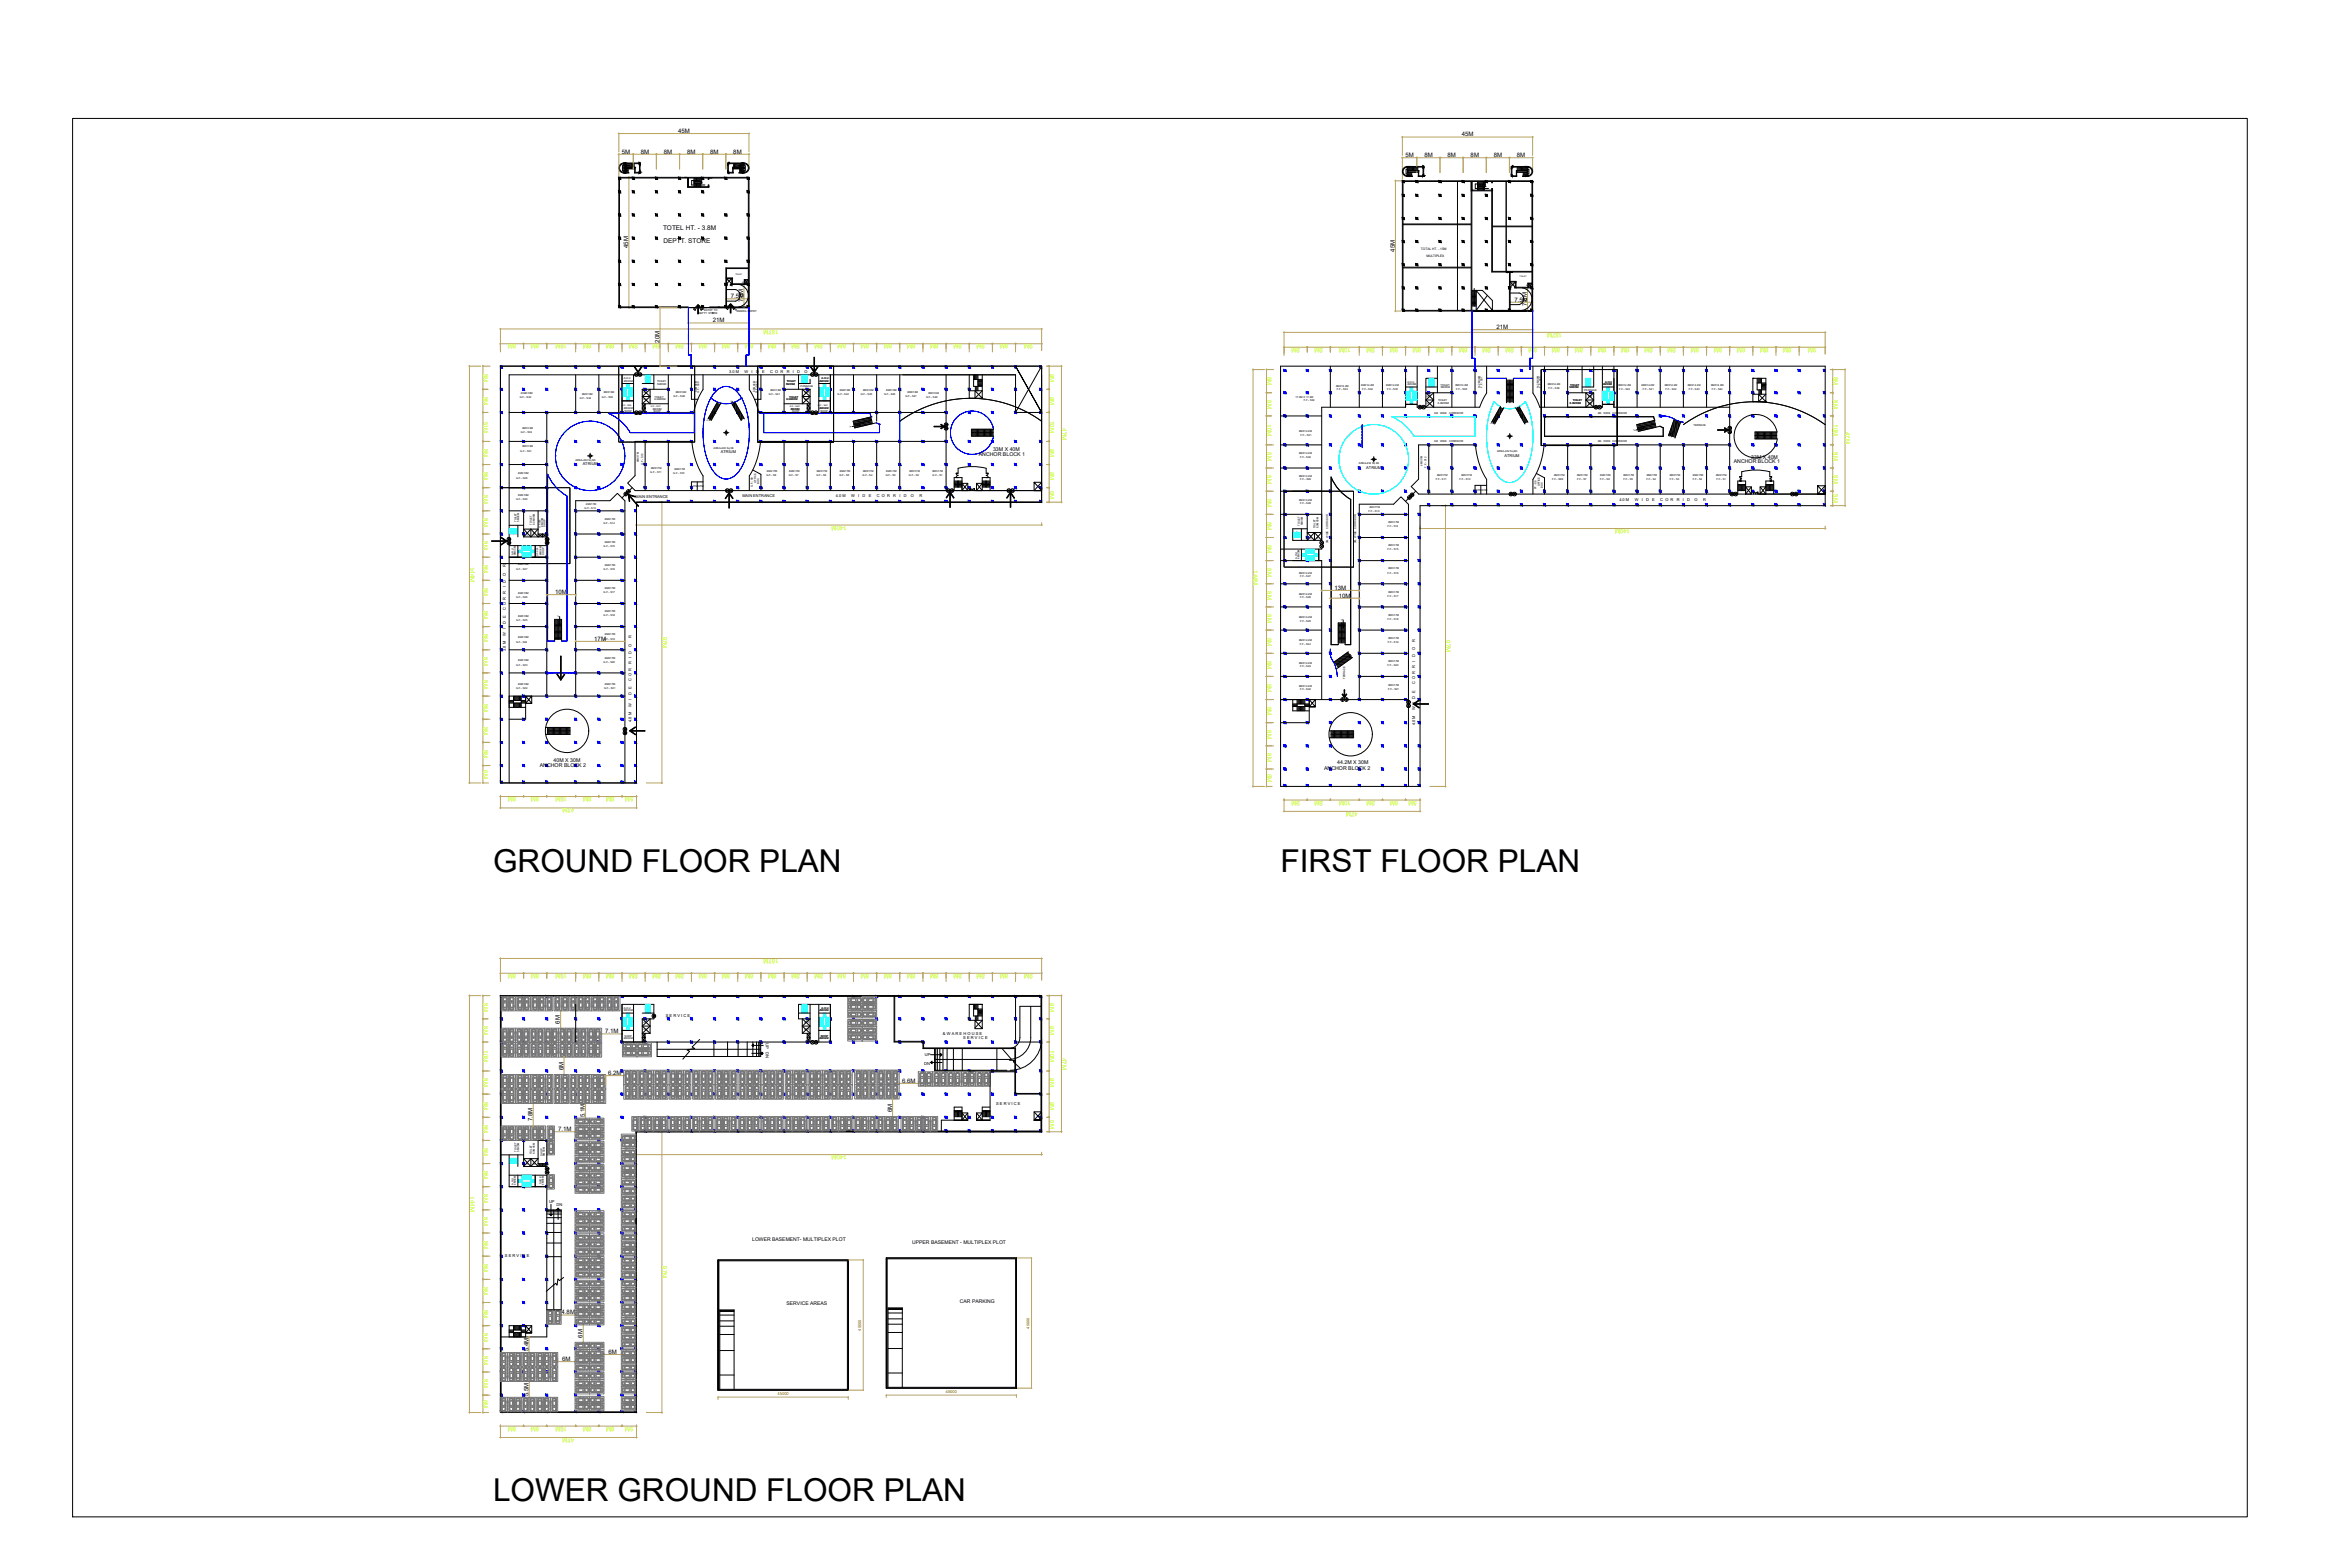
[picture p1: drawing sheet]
<svg xmlns="http://www.w3.org/2000/svg" width="914mm" height="610mm" viewBox="0 0 914 610" stroke-linecap="round" stroke-linejoin="round" font-family="sans-serif">
<defs><g id="words">
<g font-size="12.3">
<text x="191.8" y="339.1">GROUND FLOOR PLAN</text>
<text x="498.3" y="339.1">FIRST FLOOR PLAN</text>
<text x="191.8" y="584">LOWER GROUND FLOOR PLAN</text>
</g>
<g font-size="2.5">
<text x="258" y="89.4">TOTEL HT. - 3.8M</text>
<text x="258.1" y="94.6">DEPTT. STORE</text>
</g>
<g font-size="2.4">
<text x="263.9" y="51.7">45M</text>
<text x="568.8" y="53.1">45M</text>
<text x="242" y="59.7">5M</text>
<text x="249.3" y="59.7">8M</text>
<text x="258.3" y="59.7">8M</text>
<text x="267.3" y="59.7">8M</text>
<text x="276.3" y="59.7">8M</text>
<text x="285.3" y="59.7">8M</text>
<text x="546.9" y="61.1">5M</text>
<text x="554.2" y="61.1">8M</text>
<text x="563.2" y="61.1">8M</text>
<text x="572.2" y="61.1">8M</text>
<text x="581.2" y="61.1">8M</text>
<text x="590.2" y="61.1">8M</text>
<text x="244.4" y="96.6" transform="rotate(-90 244.4 96.6)">45M</text>
<text x="542.7" y="97.9" transform="rotate(-90 542.7 97.9)">45M</text>
<text x="284.3" y="116">7.5M</text>
<text x="289.2" y="117.6" transform="rotate(-90 289.2 117.6)">7.8M</text>
<text x="589.3" y="117.3">7.5M</text>
<text x="594.1" y="119" transform="rotate(-90 594.1 119)">7.8M</text>
<text x="277.4" y="125.4">21M</text>
<text x="582.3" y="128">21M</text>
<text x="256.6" y="133.3" transform="rotate(-90 256.6 133.3)">20M</text>
<text x="216" y="231.1">10M</text>
<text x="519.3" y="229.4">13M</text>
<text x="520.9" y="232.5">10M</text>
<text x="231.2" y="249.3">17M</text>
<text x="217.9" y="398.2" transform="rotate(-90 217.9 398.2)">6M</text>
<text x="235.5" y="402">7.1M</text>
<text x="219.2" y="416.2" transform="rotate(-90 219.2 416.2)">6M</text>
<text x="236.6" y="418.2">6.2M</text>
<text x="351" y="421.2">6.6M</text>
<text x="207.2" y="436.2" transform="rotate(-90 207.2 436.2)">7.8M</text>
<text x="227.6" y="434.7" transform="rotate(-90 227.6 434.7)">5.1M</text>
<text x="347.1" y="432.6" transform="rotate(-90 347.1 432.6)">6M</text>
<text x="217.1" y="440">7.1M</text>
<text x="218.5" y="511.3">4.8M</text>
<text x="226.7" y="520.4" transform="rotate(-90 226.7 520.4)">6M</text>
<text x="205.6" y="525.7" transform="rotate(-90 205.6 525.7)">5.4M</text>
<text x="236.8" y="526.7">6M</text>
<text x="218.8" y="529.5">6M</text>
<text x="205.7" y="543.1" transform="rotate(-90 205.7 543.1)">5.5M</text>
</g>
<g font-size="2.4" fill="#bfff00">
<text x="303" y="128.2" transform="rotate(-180 303 128.2)">187M</text>
<text x="607.9" y="129.6" transform="rotate(-180 607.9 129.6)">187M</text>
<text x="200.8" y="134" transform="rotate(-180 200.8 134)">8M</text>
<text x="209.8" y="134" transform="rotate(-180 209.8 134)">8M</text>
<text x="220.7" y="134" transform="rotate(-180 220.7 134)">10M</text>
<text x="230.1" y="134" transform="rotate(-180 230.1 134)">8M</text>
<text x="239.1" y="134" transform="rotate(-180 239.1 134)">8M</text>
<text x="248.1" y="134" transform="rotate(-180 248.1 134)">8M</text>
<text x="257.1" y="134" transform="rotate(-180 257.1 134)">8M</text>
<text x="266.1" y="134" transform="rotate(-180 266.1 134)">8M</text>
<text x="275.2" y="134" transform="rotate(-180 275.2 134)">8M</text>
<text x="284.2" y="134" transform="rotate(-180 284.2 134)">8M</text>
<text x="293.2" y="134" transform="rotate(-180 293.2 134)">8M</text>
<text x="302.2" y="134" transform="rotate(-180 302.2 134)">8M</text>
<text x="311.2" y="134" transform="rotate(-180 311.2 134)">8M</text>
<text x="320.2" y="134" transform="rotate(-180 320.2 134)">8M</text>
<text x="329.2" y="134" transform="rotate(-180 329.2 134)">8M</text>
<text x="338.2" y="134" transform="rotate(-180 338.2 134)">8M</text>
<text x="347.2" y="134" transform="rotate(-180 347.2 134)">8M</text>
<text x="356.2" y="134" transform="rotate(-180 356.2 134)">8M</text>
<text x="365.2" y="134" transform="rotate(-180 365.2 134)">8M</text>
<text x="374.2" y="134" transform="rotate(-180 374.2 134)">8M</text>
<text x="383.2" y="134" transform="rotate(-180 383.2 134)">8M</text>
<text x="392.3" y="134" transform="rotate(-180 392.3 134)">8M</text>
<text x="401.8" y="134" transform="rotate(-180 401.8 134)">9M</text>
<text x="505.7" y="135.3" transform="rotate(-180 505.7 135.3)">8M</text>
<text x="514.7" y="135.3" transform="rotate(-180 514.7 135.3)">8M</text>
<text x="525.6" y="135.3" transform="rotate(-180 525.6 135.3)">10M</text>
<text x="535" y="135.3" transform="rotate(-180 535 135.3)">8M</text>
<text x="544" y="135.3" transform="rotate(-180 544 135.3)">8M</text>
<text x="553" y="135.3" transform="rotate(-180 553 135.3)">8M</text>
<text x="562" y="135.3" transform="rotate(-180 562 135.3)">8M</text>
<text x="571" y="135.3" transform="rotate(-180 571 135.3)">8M</text>
<text x="580" y="135.3" transform="rotate(-180 580 135.3)">8M</text>
<text x="589.1" y="135.3" transform="rotate(-180 589.1 135.3)">8M</text>
<text x="598.1" y="135.3" transform="rotate(-180 598.1 135.3)">8M</text>
<text x="607.1" y="135.3" transform="rotate(-180 607.1 135.3)">8M</text>
<text x="616.1" y="135.3" transform="rotate(-180 616.1 135.3)">8M</text>
<text x="625.1" y="135.3" transform="rotate(-180 625.1 135.3)">8M</text>
<text x="634.1" y="135.3" transform="rotate(-180 634.1 135.3)">8M</text>
<text x="643.1" y="135.3" transform="rotate(-180 643.1 135.3)">8M</text>
<text x="652.1" y="135.3" transform="rotate(-180 652.1 135.3)">8M</text>
<text x="661.1" y="135.3" transform="rotate(-180 661.1 135.3)">8M</text>
<text x="670.1" y="135.3" transform="rotate(-180 670.1 135.3)">8M</text>
<text x="679.1" y="135.3" transform="rotate(-180 679.1 135.3)">8M</text>
<text x="688.1" y="135.3" transform="rotate(-180 688.1 135.3)">8M</text>
<text x="697.1" y="135.3" transform="rotate(-180 697.1 135.3)">8M</text>
<text x="706.7" y="135.3" transform="rotate(-180 706.7 135.3)">9M</text>
<text x="188.2" y="145.3" transform="rotate(90 188.2 145.3)">8M</text>
<text x="408.5" y="145.3" transform="rotate(90 408.5 145.3)">8M</text>
<text x="493" y="146.7" transform="rotate(90 493 146.7)">8M</text>
<text x="713.4" y="146.7" transform="rotate(90 713.4 146.7)">8M</text>
<text x="188.2" y="154.4" transform="rotate(90 188.2 154.4)">8M</text>
<text x="408.5" y="154.4" transform="rotate(90 408.5 154.4)">8M</text>
<text x="493" y="155.7" transform="rotate(90 493 155.7)">8M</text>
<text x="713.4" y="155.7" transform="rotate(90 713.4 155.7)">8M</text>
<text x="188.2" y="163.7" transform="rotate(90 188.2 163.7)">10M</text>
<text x="408.5" y="163.7" transform="rotate(90 408.5 163.7)">10M</text>
<text x="413.3" y="166.7" transform="rotate(90 413.3 166.7)">47M</text>
<text x="493" y="165.1" transform="rotate(90 493 165.1)">10M</text>
<text x="713.4" y="165.1" transform="rotate(90 713.4 165.1)">10M</text>
<text x="718.2" y="168" transform="rotate(90 718.2 168)">47M</text>
<text x="188.2" y="174.6" transform="rotate(90 188.2 174.6)">8M</text>
<text x="408.5" y="174.6" transform="rotate(90 408.5 174.6)">8M</text>
<text x="493" y="176" transform="rotate(90 493 176)">8M</text>
<text x="713.4" y="176" transform="rotate(90 713.4 176)">8M</text>
<text x="188.2" y="183.6" transform="rotate(90 188.2 183.6)">8M</text>
<text x="408.5" y="183.6" transform="rotate(90 408.5 183.6)">8M</text>
<text x="493" y="185" transform="rotate(90 493 185)">8M</text>
<text x="713.4" y="185" transform="rotate(90 713.4 185)">8M</text>
<text x="408.5" y="190.9" transform="rotate(90 408.5 190.9)">5M</text>
<text x="188.2" y="192.6" transform="rotate(90 188.2 192.6)">8M</text>
<text x="493" y="194" transform="rotate(90 493 194)">8M</text>
<text x="713.4" y="192.3" transform="rotate(90 713.4 192.3)">5M</text>
<text x="188.2" y="201.6" transform="rotate(90 188.2 201.6)">8M</text>
<text x="493" y="203" transform="rotate(90 493 203)">8M</text>
<text x="329.5" y="204.5" transform="rotate(-180 329.5 204.5)">140M</text>
<text x="634.4" y="205.9" transform="rotate(-180 634.4 205.9)">140M</text>
<text x="188.2" y="210.6" transform="rotate(90 188.2 210.6)">8M</text>
<text x="493" y="212" transform="rotate(90 493 212)">8M</text>
<text x="182.9" y="220.5" transform="rotate(90 182.9 220.5)">144M</text>
<text x="188.2" y="219.7" transform="rotate(90 188.2 219.7)">8M</text>
<text x="487.8" y="221.9" transform="rotate(90 487.8 221.9)">144M</text>
<text x="493" y="221" transform="rotate(90 493 221)">8M</text>
<text x="188.2" y="228.7" transform="rotate(90 188.2 228.7)">8M</text>
<text x="493" y="230" transform="rotate(90 493 230)">8M</text>
<text x="188.2" y="237.7" transform="rotate(90 188.2 237.7)">8M</text>
<text x="493" y="239" transform="rotate(90 493 239)">8M</text>
<text x="188.2" y="246.7" transform="rotate(90 188.2 246.7)">8M</text>
<text x="257.8" y="247.7" transform="rotate(90 257.8 247.7)">97M</text>
<text x="493" y="248" transform="rotate(90 493 248)">8M</text>
<text x="562.7" y="249.1" transform="rotate(90 562.7 249.1)">97M</text>
<text x="188.2" y="255.7" transform="rotate(90 188.2 255.7)">8M</text>
<text x="493" y="257" transform="rotate(90 493 257)">8M</text>
<text x="188.2" y="264.7" transform="rotate(90 188.2 264.7)">8M</text>
<text x="493" y="266" transform="rotate(90 493 266)">8M</text>
<text x="188.2" y="273.7" transform="rotate(90 188.2 273.7)">8M</text>
<text x="493" y="275.1" transform="rotate(90 493 275.1)">8M</text>
<text x="188.2" y="282.7" transform="rotate(90 188.2 282.7)">8M</text>
<text x="493" y="284.1" transform="rotate(90 493 284.1)">8M</text>
<text x="188.2" y="291.7" transform="rotate(90 188.2 291.7)">8M</text>
<text x="493" y="293.1" transform="rotate(90 493 293.1)">8M</text>
<text x="188.2" y="299.6" transform="rotate(90 188.2 299.6)">6M</text>
<text x="493" y="301" transform="rotate(90 493 301)">6M</text>
<text x="200.8" y="310.1" transform="rotate(-180 200.8 310.1)">8M</text>
<text x="209.8" y="310.1" transform="rotate(-180 209.8 310.1)">8M</text>
<text x="220.7" y="310.1" transform="rotate(-180 220.7 310.1)">10M</text>
<text x="230.1" y="310.1" transform="rotate(-180 230.1 310.1)">8M</text>
<text x="239.1" y="310.1" transform="rotate(-180 239.1 310.1)">8M</text>
<text x="246.4" y="310.1" transform="rotate(-180 246.4 310.1)">5M</text>
<text x="505.7" y="311.5" transform="rotate(-180 505.7 311.5)">8M</text>
<text x="514.7" y="311.5" transform="rotate(-180 514.7 311.5)">8M</text>
<text x="525.6" y="311.5" transform="rotate(-180 525.6 311.5)">10M</text>
<text x="535" y="311.5" transform="rotate(-180 535 311.5)">8M</text>
<text x="544" y="311.5" transform="rotate(-180 544 311.5)">8M</text>
<text x="551.3" y="311.5" transform="rotate(-180 551.3 311.5)">5M</text>
<text x="223.4" y="314.5" transform="rotate(-180 223.4 314.5)">47M</text>
<text x="528.3" y="315.9" transform="rotate(-180 528.3 315.9)">47M</text>
<text x="303" y="373.1" transform="rotate(-180 303 373.1)">187M</text>
<text x="200.8" y="378.9" transform="rotate(-180 200.8 378.9)">8M</text>
<text x="209.8" y="378.9" transform="rotate(-180 209.8 378.9)">8M</text>
<text x="220.7" y="378.9" transform="rotate(-180 220.7 378.9)">10M</text>
<text x="230.1" y="378.9" transform="rotate(-180 230.1 378.9)">8M</text>
<text x="239.1" y="378.9" transform="rotate(-180 239.1 378.9)">8M</text>
<text x="248.1" y="378.9" transform="rotate(-180 248.1 378.9)">8M</text>
<text x="257.1" y="378.9" transform="rotate(-180 257.1 378.9)">8M</text>
<text x="266.1" y="378.9" transform="rotate(-180 266.1 378.9)">8M</text>
<text x="275.2" y="378.9" transform="rotate(-180 275.2 378.9)">8M</text>
<text x="284.2" y="378.9" transform="rotate(-180 284.2 378.9)">8M</text>
<text x="293.2" y="378.9" transform="rotate(-180 293.2 378.9)">8M</text>
<text x="302.2" y="378.9" transform="rotate(-180 302.2 378.9)">8M</text>
<text x="311.2" y="378.9" transform="rotate(-180 311.2 378.9)">8M</text>
<text x="320.2" y="378.9" transform="rotate(-180 320.2 378.9)">8M</text>
<text x="329.2" y="378.9" transform="rotate(-180 329.2 378.9)">8M</text>
<text x="338.2" y="378.9" transform="rotate(-180 338.2 378.9)">8M</text>
<text x="347.2" y="378.9" transform="rotate(-180 347.2 378.9)">8M</text>
<text x="356.2" y="378.9" transform="rotate(-180 356.2 378.9)">8M</text>
<text x="365.2" y="378.9" transform="rotate(-180 365.2 378.9)">8M</text>
<text x="374.2" y="378.9" transform="rotate(-180 374.2 378.9)">8M</text>
<text x="383.2" y="378.9" transform="rotate(-180 383.2 378.9)">8M</text>
<text x="392.3" y="378.9" transform="rotate(-180 392.3 378.9)">8M</text>
<text x="401.8" y="378.9" transform="rotate(-180 401.8 378.9)">9M</text>
<text x="188.2" y="390.3" transform="rotate(90 188.2 390.3)">8M</text>
<text x="408.5" y="390.3" transform="rotate(90 408.5 390.3)">8M</text>
<text x="188.2" y="399.3" transform="rotate(90 188.2 399.3)">8M</text>
<text x="408.5" y="399.3" transform="rotate(90 408.5 399.3)">8M</text>
<text x="188.2" y="408.7" transform="rotate(90 188.2 408.7)">10M</text>
<text x="408.5" y="408.7" transform="rotate(90 408.5 408.7)">10M</text>
<text x="413.3" y="411.6" transform="rotate(90 413.3 411.6)">47M</text>
<text x="188.2" y="419.5" transform="rotate(90 188.2 419.5)">8M</text>
<text x="408.5" y="419.5" transform="rotate(90 408.5 419.5)">8M</text>
<text x="188.2" y="428.5" transform="rotate(90 188.2 428.5)">8M</text>
<text x="408.5" y="428.5" transform="rotate(90 408.5 428.5)">8M</text>
<text x="188.2" y="437.6" transform="rotate(90 188.2 437.6)">8M</text>
<text x="408.5" y="435.9" transform="rotate(90 408.5 435.9)">5M</text>
<text x="188.2" y="446.6" transform="rotate(90 188.2 446.6)">8M</text>
<text x="329.5" y="449.4" transform="rotate(-180 329.5 449.4)">140M</text>
<text x="188.2" y="455.6" transform="rotate(90 188.2 455.6)">8M</text>
<text x="182.9" y="465.4" transform="rotate(90 182.9 465.4)">144M</text>
<text x="188.2" y="464.6" transform="rotate(90 188.2 464.6)">8M</text>
<text x="188.2" y="473.6" transform="rotate(90 188.2 473.6)">8M</text>
<text x="188.2" y="482.6" transform="rotate(90 188.2 482.6)">8M</text>
<text x="188.2" y="491.6" transform="rotate(90 188.2 491.6)">8M</text>
<text x="257.8" y="492.6" transform="rotate(90 257.8 492.6)">97M</text>
<text x="188.2" y="500.6" transform="rotate(90 188.2 500.6)">8M</text>
<text x="188.2" y="509.6" transform="rotate(90 188.2 509.6)">8M</text>
<text x="188.2" y="518.6" transform="rotate(90 188.2 518.6)">8M</text>
<text x="188.2" y="527.6" transform="rotate(90 188.2 527.6)">8M</text>
<text x="188.2" y="536.6" transform="rotate(90 188.2 536.6)">8M</text>
<text x="188.2" y="544.5" transform="rotate(90 188.2 544.5)">6M</text>
<text x="200.8" y="555" transform="rotate(-180 200.8 555)">8M</text>
<text x="209.8" y="555" transform="rotate(-180 209.8 555)">8M</text>
<text x="220.7" y="555" transform="rotate(-180 220.7 555)">10M</text>
<text x="230.1" y="555" transform="rotate(-180 230.1 555)">8M</text>
<text x="239.1" y="555" transform="rotate(-180 239.1 555)">8M</text>
<text x="246.4" y="555" transform="rotate(-180 246.4 555)">5M</text>
<text x="223.4" y="559.4" transform="rotate(-180 223.4 559.4)">47M</text>
</g>
<g font-size="2">
<text x="380.8" y="177.5">ANCHOR BLOCK 1</text>
<text x="386.4" y="175.4">33M X 40M</text>
<text x="681.4" y="178.4">33M X 40M</text>
<text x="674.6" y="180.3">ANCHOR BLOCK 1</text>
<text x="210" y="298.5">ANCHOR BLOCK 2</text>
<text x="215.4" y="296.4">40M X 30M</text>
<text x="515.2" y="299.5">ANCHOR BLOCK 2</text>
<text x="520.3" y="297.2">44.2M X 30M</text>
<text x="292.7" y="482.6">LOWER BASEMENT- MULTIPLEX PLOT</text>
<text x="355" y="484">UPPER BASEMENT - MULTIPLEX PLOT</text>
<text x="306.1" y="507.5">SERVICE AREAS</text>
<text x="373.5" y="506.7">CAR PARKING</text>
</g>
<g font-size="1.6">
<text x="259.1" y="395.5">S E R V I C E</text>
<text x="298" y="405.9" transform="rotate(90 298 405.9)">UP DN</text>
<text x="366.9" y="402.6">&amp; W A R E H O U S E</text>
<text x="374.8" y="404.3">S E R V I C E</text>
<text x="359.8" y="411">UP</text>
<text x="359.6" y="414.3">DN</text>
<text x="387.6" y="429.9">S E R V I C E</text>
<text x="213.6" y="467.9">UP</text>
<text x="216.5" y="469.3">DN</text>
<text x="196.5" y="489.1">S E R V I C E</text>
</g>
<g font-size="1.6" fill="#2eb800">
<text x="335.1" y="517.6" transform="rotate(-90 335.1 517.6)">45000</text>
<text x="400.6" y="516.9" transform="rotate(-90 400.6 516.9)">45000</text>
<text x="302.6" y="542.7">45000</text>
<text x="368" y="541.9">45000</text>
</g>
<g font-size="1.5">
<text x="283.8" y="145.1">3.0 M</text>
<text x="289.7" y="145.1">W</text>
<text x="292.5" y="145.1">I</text>
<text x="294.2" y="145.1">D</text>
<text x="296.6" y="145.1">E</text>
<text x="299.7" y="145.1">C O R</text>
<text x="306.1" y="145.1">R</text>
<text x="308.5" y="145.1">I</text>
<text x="310.2" y="145.1">D</text>
<text x="313" y="145.1">O</text>
<text x="316.3" y="145.1">R</text>
<text x="280.5" y="176.3">ATRIUM</text>
<text x="585.4" y="177.6">ATRIUM</text>
<text x="226.7" y="181">ATRIUM</text>
<text x="531.6" y="182.3">ATRIUM</text>
<text x="247.3" y="193.8">MAIN ENTRANCE</text>
<text x="288.9" y="193.5">MAIN ENTRANCE</text>
<text x="325.2" y="193.5">4.0 M</text>
<text x="331.2" y="193.5">W</text>
<text x="333.9" y="193.5">I</text>
<text x="335.6" y="193.5">D</text>
<text x="338" y="193.5">E</text>
<text x="341.2" y="193.5">C O R</text>
<text x="347.6" y="193.5">R</text>
<text x="349.9" y="193.5">I</text>
<text x="351.6" y="193.5">D</text>
<text x="354.5" y="193.5">O</text>
<text x="357.8" y="193.5">R</text>
<text x="630.1" y="194.9">4.0 M</text>
<text x="636.1" y="194.9">W</text>
<text x="638.8" y="194.9">I</text>
<text x="640.5" y="194.9">D</text>
<text x="642.9" y="194.9">E</text>
<text x="646" y="194.9">C O R</text>
<text x="652.4" y="194.9">R</text>
<text x="654.8" y="194.9">I</text>
<text x="656.5" y="194.9">D</text>
<text x="659.3" y="194.9">O</text>
<text x="662.7" y="194.9">R</text>
<text x="196.8" y="220.7" transform="rotate(-90 196.8 220.7)">R</text>
<text x="196.8" y="226.8" transform="rotate(-90 196.8 226.8)">D</text>
<text x="196.8" y="224" transform="rotate(-90 196.8 224)">O</text>
<text x="196.8" y="230.9" transform="rotate(-90 196.8 230.9)">R</text>
<text x="196.8" y="228.5" transform="rotate(-90 196.8 228.5)">I</text>
<text x="196.8" y="237.3" transform="rotate(-90 196.8 237.3)">C O R</text>
<text x="196.8" y="244.6" transform="rotate(-90 196.8 244.6)">I</text>
<text x="196.8" y="242.9" transform="rotate(-90 196.8 242.9)">D</text>
<text x="196.8" y="240.5" transform="rotate(-90 196.8 240.5)">E</text>
<text x="196.8" y="247.3" transform="rotate(-90 196.8 247.3)">W</text>
<text x="245.7" y="251.6" transform="rotate(-90 245.7 251.6)">O</text>
<text x="245.7" y="248.3" transform="rotate(-90 245.7 248.3)">R</text>
<text x="550.6" y="249.6" transform="rotate(-90 550.6 249.6)">R</text>
<text x="196.8" y="253.3" transform="rotate(-90 196.8 253.3)">3.0 M</text>
<text x="245.7" y="256.1" transform="rotate(-90 245.7 256.1)">I</text>
<text x="245.7" y="254.4" transform="rotate(-90 245.7 254.4)">D</text>
<text x="550.6" y="257.5" transform="rotate(-90 550.6 257.5)">I</text>
<text x="550.6" y="255.8" transform="rotate(-90 550.6 255.8)">D</text>
<text x="550.6" y="252.9" transform="rotate(-90 550.6 252.9)">O</text>
<text x="245.7" y="258.5" transform="rotate(-90 245.7 258.5)">R</text>
<text x="550.6" y="259.9" transform="rotate(-90 550.6 259.9)">R</text>
<text x="245.7" y="268" transform="rotate(-90 245.7 268)">E</text>
<text x="245.7" y="264.9" transform="rotate(-90 245.7 264.9)">C O R</text>
<text x="550.6" y="269.4" transform="rotate(-90 550.6 269.4)">E</text>
<text x="550.6" y="266.2" transform="rotate(-90 550.6 266.2)">C O R</text>
<text x="245.7" y="274.9" transform="rotate(-90 245.7 274.9)">W</text>
<text x="245.7" y="272.1" transform="rotate(-90 245.7 272.1)">I</text>
<text x="245.7" y="270.4" transform="rotate(-90 245.7 270.4)">D</text>
<text x="550.6" y="273.5" transform="rotate(-90 550.6 273.5)">I</text>
<text x="550.6" y="271.8" transform="rotate(-90 550.6 271.8)">D</text>
<text x="245.7" y="280.8" transform="rotate(-90 245.7 280.8)">4.0 M</text>
<text x="550.6" y="276.2" transform="rotate(-90 550.6 276.2)">W</text>
<text x="550.6" y="282.2" transform="rotate(-90 550.6 282.2)">4.0 M</text>
</g>
<g font-size="1.3">
<text x="552.9" y="97.3">TOTAL HT. - 15M</text>
<text x="555" y="99.9">MULTIPLEX</text>
</g>
<g font-size="1">
<text x="271.7" y="122.3">DEPTT. STORE</text>
<text x="274" y="121.1">ENTRY TO</text>
<text x="286.7" y="121.3">EMERG. ENTRY</text>
<text x="242.7" y="148.4">4MX3M</text>
<text x="242.7" y="147.5">A.H.U</text>
<text x="255.7" y="148.6">TOILET</text>
<text x="255.7" y="149.8">5MX5M</text>
<text x="305.9" y="149.8">5MX5M</text>
<text x="306.1" y="148.6">TOILET</text>
<text x="318.9" y="148.4">4MX3M</text>
<text x="319.7" y="147.5">A.H.U</text>
<text x="547.6" y="149.8">4MX3M</text>
<text x="547.6" y="148.9">A.H.U</text>
<text x="560.6" y="150">TOILET</text>
<text x="602.2" y="149.7">8MX14.2M</text>
<text x="611" y="150">TOILET</text>
<text x="623.8" y="149.8">4MX3M</text>
<text x="624.6" y="148.9">A.H.U</text>
<text x="202.3" y="154.7">G.F.- S33</text>
<text x="202.7" y="153.3">23MX13M</text>
<text x="225.6" y="155.2">G.F.- S34</text>
<text x="226.5" y="153.5">8MX13M</text>
<text x="234.1" y="154.7">G.F.- S35</text>
<text x="235" y="153">8MX13M</text>
<text x="254.6" y="155.8">6.3MX5M</text>
<text x="254.6" y="154.7">TOILET</text>
<text x="262.1" y="154.4">G.F.- S38</text>
<text x="262.9" y="152.8">8MX13M</text>
<text x="271.1" y="152.6" transform="rotate(-90 271.1 152.6)">8.5MX4M</text>
<text x="272" y="152.9" transform="rotate(-90 272 152.9)">G.F.- S39</text>
<text x="293.8" y="152.6" transform="rotate(-90 293.8 152.6)">8.5MX4M</text>
<text x="294.8" y="153" transform="rotate(-90 294.8 153)">G.F.- S40</text>
<text x="299.1" y="153.8">G.F.- S41</text>
<text x="299.8" y="152.2">8MX13M</text>
<text x="306" y="155.8">6.3MX5M</text>
<text x="307.1" y="154.7">TOILET</text>
<text x="311.5" y="150.7">PASSAGE</text>
<text x="325.9" y="153.8">G.F.- S44</text>
<text x="326.8" y="152.2">8MX13M</text>
<text x="335" y="153.8">G.F.- S45</text>
<text x="335.8" y="152.2">8MX13M</text>
<text x="344" y="153.8">G.F.- S46</text>
<text x="344.8" y="152.2">8MX13M</text>
<text x="352.3" y="154.6">G.F.- S47</text>
<text x="353.1" y="152.9">8MX13M</text>
<text x="360.4" y="154.9">G.F.- S48</text>
<text x="361.3" y="153.3">8MX13M</text>
<text x="504.1" y="154.7">17.2M X 17.2M</text>
<text x="507.3" y="155.9">F.F.- S32</text>
<text x="519.9" y="150.4">8MX14.2M</text>
<text x="520.2" y="151.9">F.F.- S33</text>
<text x="529.7" y="150.1">8MX14.2M</text>
<text x="530" y="151.6">F.F.- S34</text>
<text x="539.4" y="150.3">8MX14.2M</text>
<text x="539.7" y="151.7">F.F.- S35</text>
<text x="560.6" y="151.1">5MX5M</text>
<text x="566.3" y="150.2">8MX14.2M</text>
<text x="566.6" y="151.7">F.F.- S36</text>
<text x="576" y="151.1" transform="rotate(-90 576 151.1)">14.2MX4M</text>
<text x="576.9" y="150.8" transform="rotate(-90 576.9 150.8)">F.F.- S37</text>
<text x="598.8" y="151.1" transform="rotate(-90 598.8 151.1)">14.2MX4M</text>
<text x="599.7" y="150.8" transform="rotate(-90 599.7 150.8)">F.F.- S38</text>
<text x="602.6" y="151.2">F.F.- S39</text>
<text x="610.8" y="151.1">5MX5M</text>
<text x="616.4" y="152">PASSAGE</text>
<text x="629.7" y="150.1">8MX14.2M</text>
<text x="630.1" y="151.5">F.F.- S40</text>
<text x="638.7" y="150.1">8MX14.2M</text>
<text x="639.3" y="151.5">F.F.- S41</text>
<text x="647.8" y="150.1">8MX14.2M</text>
<text x="648.1" y="151.5">F.F.- S42</text>
<text x="656.8" y="150.1">8MX14.2M</text>
<text x="657.1" y="151.5">F.F.- S43</text>
<text x="665.8" y="150.1">8MX14.2M</text>
<text x="666.1" y="151.5">F.F.- S44</text>
<text x="242.7" y="159.3">4MX4M</text>
<text x="243" y="160.2">SHOP</text>
<text x="254" y="159.4">8MX3M</text>
<text x="254.3" y="160.2">SHOP</text>
<text x="307.7" y="159.3">8MX3M</text>
<text x="308.2" y="160.3">SHOP</text>
<text x="318.9" y="159.3">4MX4M</text>
<text x="319.2" y="160.2">SHOP</text>
<text x="558.1" y="160.9">3M. WIDE</text>
<text x="559.5" y="157.2">6.3MX5M</text>
<text x="559.6" y="156.1">TOILET</text>
<text x="563.9" y="160.9">CORRIDOR</text>
<text x="610.9" y="157.2">6.3MX5M</text>
<text x="612" y="156.1">TOILET</text>
<text x="621.7" y="160.9">3M. WIDE</text>
<text x="627.5" y="160.9">CORRIDOR</text>
<text x="203.3" y="167">8MX13M</text>
<text x="658.9" y="165.8">TERRACE</text>
<text x="202.6" y="168.4">G.F.- S32</text>
<text x="203.3" y="174">8MX13M</text>
<text x="505.5" y="168.1">8MX14.2M</text>
<text x="506.1" y="169.6">F.F.- S31</text>
<text x="558.1" y="171.8">3M. WIDE</text>
<text x="563.9" y="171.8">CORRIDOR</text>
<text x="621.7" y="171.8">3M. WIDE</text>
<text x="627.5" y="171.8">CORRIDOR</text>
<text x="202.5" y="175.9">G.F.- S31</text>
<text x="223.9" y="179.2">AREA-452 Sq.Mt.</text>
<text x="248.6" y="179.9" transform="rotate(-90 248.6 179.9)">4MX17M</text>
<text x="277.7" y="174.5">AREA-402 Sq.Mt.</text>
<text x="505.5" y="176.8">8MX14.2M</text>
<text x="505.9" y="178">F.F.- S30</text>
<text x="582.6" y="175.8">AREA-402 Sq.Mt.</text>
<text x="201.7" y="184.6">8MX13M</text>
<text x="250.2" y="180.8" transform="rotate(-90 250.2 180.8)">G.F.- S12</text>
<text x="253" y="184">G.F.- S11</text>
<text x="253.3" y="182.4">8MX17M</text>
<text x="262" y="184.4">G.F.- S10</text>
<text x="262.5" y="182.7">8MX17M</text>
<text x="298.3" y="185.3">G.F.- S8</text>
<text x="298.4" y="183.7">8MX17M</text>
<text x="306.9" y="185.3">G.F.- S7</text>
<text x="307.1" y="183.7">8MX17M</text>
<text x="317.6" y="185.3">G.F.- S6</text>
<text x="317.8" y="183.7">8MX17M</text>
<text x="326.7" y="185.3">G.F.- S5</text>
<text x="326.8" y="183.7">8MX17M</text>
<text x="335.6" y="185.3">G.F.- S4</text>
<text x="335.8" y="183.7">8MX17M</text>
<text x="344.7" y="185.3">G.F.- S3</text>
<text x="344.8" y="183.7">8MX17M</text>
<text x="353.7" y="185.3">G.F.- S2</text>
<text x="353.8" y="183.7">8MX17M</text>
<text x="362.9" y="183.7">8MX17M</text>
<text x="362.9" y="185.3">G.F.- S1</text>
<text x="505.5" y="185.8">8MX14.2M</text>
<text x="528.8" y="180.6">AREA-452 Sq.Mt.</text>
<text x="553.5" y="181.2" transform="rotate(-90 553.5 181.2)">4MX17M</text>
<text x="555.1" y="182" transform="rotate(-90 555.1 182)">F.F.- S12</text>
<text x="559.2" y="185.1">8MX17M</text>
<text x="568.7" y="185.1">8MX17M</text>
<text x="604.7" y="185.1">8MX17M</text>
<text x="613.7" y="185.1">8MX17M</text>
<text x="622.7" y="185.1">8MX17M</text>
<text x="631.7" y="185.1">8MX17M</text>
<text x="640.7" y="185.1">8MX17M</text>
<text x="649.7" y="185.1">8MX17M</text>
<text x="658.7" y="185.1">8MX17M</text>
<text x="667.7" y="185.1">8MX17M</text>
<text x="200.8" y="186.2">G.F.- S28</text>
<text x="269.4" y="189.5">ATM</text>
<text x="271.6" y="189.5">ATM</text>
<text x="293" y="189.5" transform="rotate(-90 293 189.5)">G.F.- S9</text>
<text x="294.2" y="187.9" transform="rotate(-90 294.2 187.9)">OFFICE</text>
<text x="295.4" y="188.4" transform="rotate(-90 295.4 188.4)">BOX</text>
<text x="505.9" y="186.9">F.F.- S29</text>
<text x="558.6" y="186.7">F.F.- S11</text>
<text x="567.9" y="186.7">F.F.- S10</text>
<text x="574.3" y="190.9">ATM</text>
<text x="576.6" y="190.9">ATM</text>
<text x="597.9" y="190.4" transform="rotate(-90 597.9 190.4)">FF.- S9</text>
<text x="599.1" y="189.3" transform="rotate(-90 599.1 189.3)">OFFICE</text>
<text x="600.3" y="189.7" transform="rotate(-90 600.3 189.7)">BOX</text>
<text x="604" y="186.7">F.F.- S68</text>
<text x="613.7" y="186.7">F.F.- S7</text>
<text x="622.7" y="186.7">F.F.- S6</text>
<text x="631.7" y="186.7">F.F.- S5</text>
<text x="640.7" y="186.7">F.F.- S4</text>
<text x="649.7" y="186.7">F.F.- S3</text>
<text x="658.7" y="186.7">F.F.- S2</text>
<text x="667.9" y="186.7">F.F.- S1</text>
<text x="200.8" y="194.7">G.F.- S30</text>
<text x="201.7" y="193.1">8MX13M</text>
<text x="227.5" y="197.9">G.F.- S13</text>
<text x="228" y="196.3">4MX17M</text>
<text x="505.5" y="194.8">8MX14.2M</text>
<text x="505.9" y="196.1">F.F.- S28</text>
<text x="532.9" y="197.6">4MX17M</text>
<text x="200.9" y="203.1" transform="rotate(-90 200.9 203.1)">TOILET</text>
<text x="202.1" y="203" transform="rotate(-90 202.1 203)">5MX5M</text>
<text x="234.8" y="203.8">G.F.- S14</text>
<text x="235.4" y="202.2">8MX17M</text>
<text x="532.5" y="199.3">F.F.- S13</text>
<text x="540.3" y="203.5">8MX17M</text>
<text x="207" y="204.1" transform="rotate(-90 207 204.1)">TOILET</text>
<text x="208.1" y="204.2" transform="rotate(-90 208.1 204.2)">6.3MX5M</text>
<text x="211.4" y="204.9" transform="rotate(-90 211.4 204.9)">8MX3M</text>
<text x="212.3" y="204.9" transform="rotate(-90 212.3 204.9)">SHOP</text>
<text x="505.8" y="204.5" transform="rotate(-90 505.8 204.5)">TOILET</text>
<text x="507" y="204.4" transform="rotate(-90 507 204.4)">5MX5M</text>
<text x="511.9" y="205.5" transform="rotate(-90 511.9 205.5)">TOILET</text>
<text x="513" y="205.5" transform="rotate(-90 513 205.5)">6.3MX5M</text>
<text x="516.8" y="205.6" transform="rotate(-90 516.8 205.6)">CORRIDOR</text>
<text x="527.7" y="205.6" transform="rotate(-90 527.7 205.6)">CORRIDOR</text>
<text x="539.9" y="205.2">F.F.- S14</text>
<text x="211.7" y="215.7" transform="rotate(-90 211.7 215.7)">SHOP</text>
<text x="234.9" y="212.8">G.F.- S15</text>
<text x="235.4" y="211.2">8MX17M</text>
<text x="516.8" y="211.4" transform="rotate(-90 516.8 211.4)">3M. WIDE</text>
<text x="527.7" y="211.4" transform="rotate(-90 527.7 211.4)">3M. WIDE</text>
<text x="539.9" y="214.2">F.F.- S15</text>
<text x="540.3" y="212.5">8MX17M</text>
<text x="199.8" y="216" transform="rotate(-90 199.8 216)">A.H.U</text>
<text x="200.7" y="216" transform="rotate(-90 200.7 216)">4MX3M</text>
<text x="200.8" y="221.6">G.F.- S27</text>
<text x="201.7" y="219.9">8MX13M</text>
<text x="210.7" y="216" transform="rotate(-90 210.7 216)">4MX4M</text>
<text x="234.9" y="221.8">G.F.- S16</text>
<text x="235.4" y="220.2">8MX17M</text>
<text x="504.7" y="217.4" transform="rotate(-90 504.7 217.4)">A.H.U</text>
<text x="505.6" y="217.4" transform="rotate(-90 505.6 217.4)">4MX3M</text>
<text x="540.3" y="221.5">8MX17M</text>
<text x="505.5" y="223.3">8MX14.2M</text>
<text x="505.9" y="224.4">F.F.- S27</text>
<text x="539.9" y="223.2">F.F.- S16</text>
<text x="200.8" y="232.6">G.F.- S26</text>
<text x="201.7" y="230.9">8MX13M</text>
<text x="234.9" y="230.8">G.F.- S17</text>
<text x="235.4" y="229.2">8MX17M</text>
<text x="505.5" y="231.5">8MX14.2M</text>
<text x="505.9" y="232.8">F.F.- S26</text>
<text x="539.9" y="232.2">F.F.- S17</text>
<text x="540.3" y="230.5">8MX17M</text>
<text x="201.7" y="239.9">8MX13M</text>
<text x="234.9" y="239.8">G.F.- S18</text>
<text x="235.4" y="238.2">8MX17M</text>
<text x="540.3" y="239.5">8MX17M</text>
<text x="200.8" y="241.5">G.F.- S25</text>
<text x="505.5" y="240.5">8MX14.2M</text>
<text x="505.9" y="241.8">F.F.- S25</text>
<text x="539.9" y="241.2">F.F.- S18</text>
<text x="200.8" y="250">G.F.- S24</text>
<text x="201.7" y="248.3">8MX13M</text>
<text x="234.9" y="248.8">G.F.- S19</text>
<text x="235.4" y="247.2">8MX17M</text>
<text x="505.5" y="249.4">8MX14.2M</text>
<text x="505.8" y="250.8">F.F.- S24</text>
<text x="540" y="250.2">F.F.- S19</text>
<text x="540.3" y="248.6">8MX17M</text>
<text x="201.7" y="257.3">8MX13M</text>
<text x="234.9" y="257.8">G.F.- S20</text>
<text x="235.4" y="256.2">8MX17M</text>
<text x="540.3" y="257.5">8MX17M</text>
<text x="200.8" y="258.9">G.F.- S23</text>
<text x="505.5" y="258.2">8MX14.2M</text>
<text x="505.9" y="259.6">F.F.- S23</text>
<text x="539.9" y="259.2">F.F.- S20</text>
<text x="200.8" y="268">G.F.- S22</text>
<text x="201.7" y="266.3">8MX13M</text>
<text x="235.1" y="268">G.F.- S21</text>
<text x="235.4" y="266.4">8MX17M</text>
<text x="505.5" y="267.2">8MX14.2M</text>
<text x="505.9" y="268.6">F.F.- S22</text>
<text x="523.5" y="264.1" transform="rotate(-90 523.5 264.1)">TERRACE</text>
<text x="540.1" y="268.6">F.F.- S21</text>
<text x="540.3" y="266.9">8MX17M</text>
<text x="242.7" y="393.3">4MX3M</text>
<text x="242.7" y="392.4">A.H.U</text>
<text x="318.9" y="393.3">4MX3M</text>
<text x="319.7" y="392.4">A.H.U</text>
<text x="242.7" y="404.2">4MX4M</text>
<text x="243" y="403.3">SHOP</text>
<text x="318.9" y="404.2">4MX4M</text>
<text x="319.3" y="403.3">SHOP</text>
<text x="200.9" y="448" transform="rotate(-90 200.9 448)">TOILET</text>
<text x="202.1" y="448" transform="rotate(-90 202.1 448)">5MX5M</text>
<text x="207" y="449" transform="rotate(-90 207 449)">TOILET</text>
<text x="208.1" y="449.1" transform="rotate(-90 208.1 449.1)">6.3MX5M</text>
<text x="211.1" y="449.7" transform="rotate(-90 211.1 449.7)">SHOP</text>
<text x="212.1" y="449.7" transform="rotate(-90 212.1 449.7)">8MX3M</text>
<text x="199.8" y="461" transform="rotate(-90 199.8 461)">A.H.U</text>
<text x="200.7" y="461" transform="rotate(-90 200.7 461)">4MX3M</text>
<text x="210.7" y="460.7" transform="rotate(-90 210.7 460.7)">SHOP</text>
<text x="211.6" y="461" transform="rotate(-90 211.6 461)">4MX4M</text>
</g>
<g font-size=".9">
<text x="241.9" y="158.1">G.F.- S36</text>
<text x="253.3" y="158.4">G.F.- S37</text>
<text x="307.4" y="158.3">G.F.- S42</text>
<text x="318.3" y="158.1">G.F.- S43</text>
<text x="210.3" y="205.3" transform="rotate(-90 210.3 205.3)">G.F-S29</text>
<text x="209.4" y="216.4" transform="rotate(-90 209.4 216.4)">G.F-S28</text>
</g>
<g font-size=".8">
<text x="286.1" y="106.9">TOILET</text>
<text x="591.3" y="107.9">TOILET</text>
<text x="282.7" y="109.3">LIFT</text>
<text x="288.7" y="110.2">SHAFT</text>
<text x="587.6" y="110.9">LIFT</text>
<text x="593.9" y="111.2">SHAFT</text>
<text x="250.3" y="155.8">LIFT</text>
<text x="250.3" y="153.1">LIFT</text>
<text x="313.2" y="155.8">LIFT</text>
<text x="313.2" y="153.1">LIFT</text>
<text x="555.2" y="154.4">LIFT</text>
<text x="618.1" y="154.4">LIFT</text>
<text x="555.2" y="157.1">LIFT</text>
<text x="618.1" y="157.1">LIFT</text>
<text x="205.4" y="208.5" transform="rotate(-90 205.4 208.5)">LIFT</text>
<text x="208.1" y="208.5" transform="rotate(-90 208.1 208.5)">LIFT</text>
<text x="510.3" y="209.8" transform="rotate(-90 510.3 209.8)">LIFT</text>
<text x="513" y="209.8" transform="rotate(-90 513 209.8)">LIFT</text>
<text x="250.3" y="400.7">LIFT</text>
<text x="250.3" y="398">LIFT</text>
<text x="313.2" y="400.7">LIFT</text>
<text x="313.2" y="398">LIFT</text>
<text x="205.4" y="453.4" transform="rotate(-90 205.4 453.4)">LIFT</text>
<text x="208.1" y="453.4" transform="rotate(-90 208.1 453.4)">LIFT</text>
</g>
<g font-size=".6">
<text x="284.3" y="156.2" transform="rotate(1 284.3 156.2)">DN</text>
<text x="590.1" y="158.6" transform="rotate(1 590.1 158.6)">DN</text>
<text x="274.9" y="163.6">UP</text>
<text x="330.5" y="166.1" transform="rotate(16 330.5 166.1)">UP</text>
<text x="579.9" y="165">UP</text>
<text x="635.4" y="167.4" transform="rotate(15 635.4 167.4)">UP</text>
<text x="216.8" y="239.7" transform="rotate(28 216.8 239.7)">UP</text>
<text x="521.7" y="241" transform="rotate(27 521.7 241)">UP</text>
</g>
</g></defs>
<!-- layer: blocks -->
<g fill="none" stroke="#00f" stroke-width=".39">
<path d="M194.7 151.3h.7v.3h-.7v-.3l.7 .3M194.7 151.1h.7v.7h-.7zM194.7 142.6h.7v.4h-.7v-.4l.7 .4M194.7 142.4h.7v.7h-.7zM195.4 151.3l-.7 .3M195.4 142.6l-.7 .4M203.4 151.3h.7v.3h-.7v-.3l.7 .3M203.4 151.1h.7v.7h-.7zM203.4 142.6h.7v.4h-.7v-.4l.7 .4M203.4 142.4h.7v.7h-.7zM204.1 151.3l-.7 .3M204.1 142.6l-.7 .4"/>
<path d="M212.4 151.3h.7v.3h-.7v-.3l.7 .3M212.4 151.1h.7v.7h-.7zM212.4 142.6h.7v.4h-.7v-.4l.7 .4M212.4 142.4h.7v.7h-.7zM213.1 151.3l-.7 .3M213.1 142.6l-.7 .4M223.7 151.3h.6v.3h-.6v-.3l.6 .3M223.7 151.1h.6v.7h-.6zM223.7 142.6h.6v.4h-.6v-.4l.6 .4M223.7 142.4h.6v.7h-.6zM224.3 151.3l-.6 .3M224.3 142.6l-.6 .4"/>
<path d="M232.7 151.3h.7v.3h-.7v-.3l.7 .3M232.7 151.1h.7v.7h-.7zM232.7 142.6h.7v.4h-.7v-.4l.7 .4M232.7 142.4h.7v.7h-.7zM233.4 151.3l-.7 .3M233.4 142.6l-.7 .4M241.7 151.3h.7v.3h-.7v-.3l.7 .3M241.7 151.1h.7v.7h-.7zM241.7 142.6h.7v.4h-.7v-.4l.7 .4M241.7 142.4h.7v.7h-.7zM242.4 151.3l-.7 .3M242.4 142.6l-.7 .4"/>
<path d="M250.7 151.3h.7v.3h-.7v-.3l.7 .3M250.7 151.1h.7v.7h-.7zM250.7 142.6h.7v.4h-.7v-.4l.7 .4M250.7 142.4h.7v.7h-.7zM251.4 151.3l-.7 .3M251.4 142.6l-.7 .4M259.7 151.3h.7v.3h-.7v-.3l.7 .3M259.7 151.1h.7v.7h-.7zM259.7 142.6h.7v.4h-.7v-.4l.7 .4M259.7 142.4h.7v.7h-.7zM260.4 151.3l-.7 .3M260.4 142.6l-.7 .4"/>
<path d="M268.7 151.3h.7v.3h-.7v-.3l.7 .3M268.7 151.1h.7v.7h-.7zM268.7 142.6h.7v.4h-.7v-.4l.7 .4M268.7 142.4h.7v.7h-.7zM269.4 151.3l-.7 .3M269.4 142.6l-.7 .4M277.7 151.3h.7v.3h-.7v-.3l.7 .3M277.7 151.1h.7v.7h-.7zM277.7 142.6h.7v.4h-.7v-.4l.7 .4M277.7 142.4h.7v.7h-.7zM278.4 151.3l-.7 .3M278.4 142.6l-.7 .4"/>
<path d="M286.7 151.3h.7v.3h-.7v-.3l.7 .3M286.7 151.1h.7v.7h-.7zM286.7 142.6h.7v.4h-.7v-.4l.7 .4M286.7 142.4h.7v.7h-.7zM287.4 151.3l-.7 .3M287.4 142.6l-.7 .4M295.7 151.3h.7v.3h-.7v-.3l.7 .3M295.7 151.1h.7v.7h-.7zM295.7 142.6h.7v.4h-.7v-.4l.7 .4M295.7 142.4h.7v.7h-.7zM296.4 151.3l-.7 .3M296.4 142.6l-.7 .4"/>
<path d="M304.8 151.3h.6v.3h-.6v-.3l.6 .3M304.8 151.1h.6v.7h-.6zM304.8 142.6h.6v.4h-.6v-.4l.6 .4M304.8 142.4h.6v.7h-.6zM305.4 151.3l-.6 .3M305.4 142.6l-.6 .4M313.7 151.3h.7v.3h-.7v-.3l.7 .3M313.7 151.1h.7v.7h-.7zM313.7 142.6h.7v.4h-.7v-.4l.7 .4M313.7 142.4h.7v.7h-.7zM314.4 151.3l-.7 .3M314.4 142.6l-.7 .4"/>
<path d="M322.8 151.3h.6v.3h-.6v-.3l.6 .3M322.8 151.1h.6v.7h-.6zM322.8 142.6h.6v.4h-.6v-.4l.6 .4M322.8 142.4h.6v.7h-.6zM323.4 151.3l-.6 .3M323.4 142.6l-.6 .4M331.8 151.3h.6v.3h-.6v-.3l.6 .3M331.8 151.1h.6v.7h-.6zM331.8 142.6h.6v.4h-.6v-.4l.6 .4M331.8 142.4h.6v.7h-.6zM332.4 151.3l-.6 .3M332.4 142.6l-.6 .4"/>
<path d="M340.8 151.3h.7v.3h-.7v-.3l.7 .3M340.8 151.1h.7v.7h-.7zM340.8 142.6h.7v.4h-.7v-.4l.7 .4M340.8 142.4h.7v.7h-.7zM341.5 151.3l-.7 .3M341.5 142.6l-.7 .4M349.8 151.3h.6v.3h-.6v-.3l.6 .3M349.8 151.1h.6v.7h-.6zM349.8 142.6h.6v.4h-.6v-.4l.6 .4M349.8 142.4h.6v.7h-.6zM350.4 151.3l-.6 .3M350.4 142.6l-.6 .4"/>
<path d="M358.8 151.3h.7v.3h-.7v-.3l.7 .3M358.8 151.1h.7v.7h-.7zM358.8 142.6h.7v.4h-.7v-.4l.7 .4M358.8 142.4h.7v.7h-.7zM359.5 151.3l-.7 .3M359.5 142.6l-.7 .4M367.8 151.3h.7v.3h-.7v-.3l.7 .3M367.8 151.1h.7v.7h-.7zM367.8 142.6h.7v.4h-.7v-.4l.7 .4M367.8 142.4h.7v.7h-.7zM368.5 151.3l-.7 .3M368.5 142.6l-.7 .4"/>
<path d="M376.8 151.3h.7v.3h-.7v-.3l.7 .3M376.8 151.1h.7v.7h-.7zM376.8 142.6h.7v.4h-.7v-.4l.7 .4M376.8 142.4h.7v.7h-.7zM377.5 151.3l-.7 .3M377.5 142.6l-.7 .4M385.8 151.3h.7v.3h-.7v-.3l.7 .3M385.8 151.1h.7v.7h-.7zM385.8 142.6h.7v.4h-.7v-.4l.7 .4M385.8 142.4h.7v.7h-.7zM386.5 151.3l-.7 .3M386.5 142.6l-.7 .4"/>
<path d="M394.8 151.3h.7v.3h-.7v-.3l.7 .3M394.8 151.1h.7v.7h-.7zM394.8 142.6h.7v.4h-.7v-.4l.7 .4M394.8 142.4h.7v.7h-.7zM395.5 151.3l-.7 .3M395.5 142.6l-.7 .4M404.6 151.3h.7v.3h-.7v-.3l.7 .3M404.6 151.1h.7v.7h-.7zM404.6 142.6h.7v.4h-.7v-.4l.7 .4M404.6 142.4h.7v.7h-.7zM405.3 151.3l-.7 .3M405.3 142.6l-.7 .4"/>
<path d="M499.6 152.6h.7v.4h-.7v-.4l.7 .4M499.6 152.5h.7v.6h-.7zM499.6 143.9h.7v.4h-.7v-.4l.7 .4M499.6 143.8h.7v.7h-.7zM500.3 152.6l-.7 .4M500.3 143.9l-.7 .4M508.3 152.6h.7v.4h-.7v-.4l.7 .4M508.3 152.5h.7v.6h-.7zM508.3 143.9h.7v.4h-.7v-.4l.7 .4M508.3 143.8h.7v.7h-.7zM509 152.6l-.7 .4M509 143.9l-.7 .4"/>
<path d="M517.3 152.6h.7v.4h-.7v-.4l.7 .4M517.3 152.5h.7v.6h-.7zM517.3 143.9h.7v.4h-.7v-.4l.7 .4M517.3 143.8h.7v.7h-.7zM518 152.6l-.7 .4M518 143.9l-.7 .4M528.6 152.6h.6v.4h-.6v-.4l.6 .4M528.6 152.5h.6v.6h-.6zM528.6 143.9h.6v.4h-.6v-.4l.6 .4M528.6 143.8h.6v.7h-.6zM529.2 152.6l-.6 .4M529.2 143.9l-.6 .4"/>
<path d="M537.6 152.6h.7v.4h-.7v-.4l.7 .4M537.6 152.5h.7v.6h-.7zM537.6 143.9h.7v.4h-.7v-.4l.7 .4M537.6 143.8h.7v.7h-.7zM538.3 152.6l-.7 .4M538.3 143.9l-.7 .4M546.6 152.6h.7v.4h-.7v-.4l.7 .4M546.6 152.5h.7v.6h-.7zM546.6 143.9h.7v.4h-.7v-.4l.7 .4M546.6 143.8h.7v.7h-.7zM547.3 152.6l-.7 .4M547.3 143.9l-.7 .4"/>
<path d="M555.6 152.6h.7v.4h-.7v-.4l.7 .4M555.6 152.5h.7v.6h-.7zM555.6 143.9h.7v.4h-.7v-.4l.7 .4M555.6 143.8h.7v.7h-.7zM556.3 152.6l-.7 .4M556.3 143.9l-.7 .4M564.6 152.6h.7v.4h-.7v-.4l.7 .4M564.6 152.5h.7v.6h-.7zM564.6 143.9h.7v.4h-.7v-.4l.7 .4M564.6 143.8h.7v.7h-.7zM565.3 152.6l-.7 .4M565.3 143.9l-.7 .4"/>
<path d="M573.6 152.6h.7v.4h-.7v-.4l.7 .4M573.6 152.5h.7v.6h-.7zM573.6 143.9h.7v.4h-.7v-.4l.7 .4M573.6 143.8h.7v.7h-.7zM574.3 152.6l-.7 .4M574.3 143.9l-.7 .4M582.6 152.6h.7v.4h-.7v-.4l.7 .4M582.6 152.5h.7v.6h-.7zM582.6 143.9h.7v.4h-.7v-.4l.7 .4M582.6 143.8h.7v.7h-.7zM583.3 152.6l-.7 .4M583.3 143.9l-.7 .4"/>
<path d="M591.6 152.6h.7v.4h-.7v-.4l.7 .4M591.6 152.5h.7v.6h-.7zM591.6 143.9h.7v.4h-.7v-.4l.7 .4M591.6 143.8h.7v.7h-.7zM592.3 152.6l-.7 .4M592.3 143.9l-.7 .4M600.6 152.6h.7v.4h-.7v-.4l.7 .4M600.6 152.5h.7v.6h-.7zM600.6 143.9h.7v.4h-.7v-.4l.7 .4M600.6 143.8h.7v.7h-.7zM601.3 152.6l-.7 .4M601.3 143.9l-.7 .4"/>
<path d="M609.6 152.6h.7v.4h-.7v-.4l.7 .4M609.6 152.5h.7v.6h-.7zM609.6 143.9h.7v.4h-.7v-.4l.7 .4M609.6 143.8h.7v.7h-.7zM610.3 152.6l-.7 .4M610.3 143.9l-.7 .4M618.7 152.6h.6v.4h-.6v-.4l.6 .4M618.7 152.5h.6v.6h-.6zM618.7 143.9h.6v.4h-.6v-.4l.6 .4M618.7 143.8h.6v.7h-.6zM619.3 152.6l-.6 .4M619.3 143.9l-.6 .4"/>
<path d="M627.6 152.6h.7v.4h-.7v-.4l.7 .4M627.6 152.5h.7v.6h-.7zM627.6 143.9h.7v.4h-.7v-.4l.7 .4M627.6 143.8h.7v.7h-.7zM628.3 152.6l-.7 .4M628.3 143.9l-.7 .4M636.7 152.6h.6v.4h-.6v-.4l.6 .4M636.7 152.5h.6v.6h-.6zM636.7 143.9h.6v.4h-.6v-.4l.6 .4M636.7 143.8h.6v.7h-.6zM637.3 152.6l-.6 .4M637.3 143.9l-.6 .4"/>
<path d="M645.7 152.6h.6v.4h-.6v-.4l.6 .4M645.7 152.5h.6v.6h-.6zM645.7 143.9h.6v.4h-.6v-.4l.6 .4M645.7 143.8h.6v.7h-.6zM646.3 152.6l-.6 .4M646.3 143.9l-.6 .4M654.7 152.6h.7v.4h-.7v-.4l.7 .4M654.7 152.5h.7v.6h-.7zM654.7 143.9h.7v.4h-.7v-.4l.7 .4M654.7 143.8h.7v.7h-.7zM655.4 152.6l-.7 .4M655.4 143.9l-.7 .4"/>
<path d="M663.7 152.6h.7v.4h-.7v-.4l.7 .4M663.7 152.5h.7v.6h-.7zM663.7 143.9h.7v.4h-.7v-.4l.7 .4M663.7 143.8h.7v.7h-.7zM664.4 152.6l-.7 .4M664.4 143.9l-.7 .4M672.7 152.6h.7v.4h-.7v-.4l.7 .4M672.7 152.5h.7v.6h-.7zM672.7 143.9h.7v.4h-.7v-.4l.7 .4M672.7 143.8h.7v.7h-.7zM673.4 152.6l-.7 .4M673.4 143.9l-.7 .4"/>
<path d="M681.7 152.6h.7v.4h-.7v-.4l.7 .4M681.7 152.5h.7v.6h-.7zM681.7 143.9h.7v.4h-.7v-.4l.7 .4M681.7 143.8h.7v.7h-.7zM682.4 152.6l-.7 .4M682.4 143.9l-.7 .4M690.7 152.6h.7v.4h-.7v-.4l.7 .4M690.7 152.5h.7v.6h-.7zM690.7 143.9h.7v.4h-.7v-.4l.7 .4M690.7 143.8h.7v.7h-.7zM691.4 152.6l-.7 .4M691.4 143.9l-.7 .4"/>
<path d="M699.7 152.6h.7v.4h-.7v-.4l.7 .4M699.7 152.5h.7v.6h-.7zM699.7 143.9h.7v.4h-.7v-.4l.7 .4M699.7 143.8h.7v.7h-.7zM700.4 152.6l-.7 .4M700.4 143.9l-.7 .4M709.5 152.6h.7v.4h-.7v-.4l.7 .4M709.5 152.5h.7v.6h-.7zM709.5 143.9h.7v.4h-.7v-.4l.7 .4M709.5 143.8h.7v.7h-.7zM710.2 152.6l-.7 .4M710.2 143.9l-.7 .4"/>
<path d="M194.7 171.5h.7v.4h-.7v-.4l.7 .4M194.7 171.4h.7v.7h-.7zM194.7 160.3h.7v.3h-.7v-.3l.7 .3M194.7 160.1h.7v.7h-.7zM195.4 171.5l-.7 .4M195.4 160.3l-.7 .3M203.4 171.5h.7v.4h-.7v-.4l.7 .4M203.4 171.4h.7v.7h-.7zM203.4 160.3h.7v.3h-.7v-.3l.7 .3M203.4 160.1h.7v.7h-.7zM204.1 171.5l-.7 .4M204.1 160.3l-.7 .3"/>
<path d="M212.4 171.5h.7v.4h-.7v-.4l.7 .4M212.4 171.4h.7v.7h-.7zM212.4 160.3h.7v.3h-.7v-.3l.7 .3M212.4 160.1h.7v.7h-.7zM213.1 171.5l-.7 .4M213.1 160.3l-.7 .3M223.7 171.5h.6v.4h-.6v-.4l.6 .4M223.7 171.4h.6v.7h-.6zM223.7 160.3h.6v.3h-.6v-.3l.6 .3M223.7 160.1h.6v.7h-.6zM224.3 171.5l-.6 .4M224.3 160.3l-.6 .3"/>
<path d="M232.7 171.5h.7v.4h-.7v-.4l.7 .4M232.7 171.4h.7v.7h-.7zM232.7 160.3h.7v.3h-.7v-.3l.7 .3M232.7 160.1h.7v.7h-.7zM233.4 171.5l-.7 .4M233.4 160.3l-.7 .3M241.7 171.5h.7v.4h-.7v-.4l.7 .4M241.7 171.4h.7v.7h-.7zM241.7 160.3h.7v.3h-.7v-.3l.7 .3M241.7 160.1h.7v.7h-.7zM242.4 171.5l-.7 .4M242.4 160.3l-.7 .3"/>
<path d="M250.7 171.5h.7v.4h-.7v-.4l.7 .4M250.7 171.4h.7v.7h-.7zM250.7 160.3h.7v.3h-.7v-.3l.7 .3M250.7 160.1h.7v.7h-.7zM251.4 171.5l-.7 .4M251.4 160.3l-.7 .3M259.7 171.5h.7v.4h-.7v-.4l.7 .4M259.7 171.4h.7v.7h-.7zM259.7 160.3h.7v.3h-.7v-.3l.7 .3M259.7 160.1h.7v.7h-.7zM260.4 171.5l-.7 .4M260.4 160.3l-.7 .3"/>
<path d="M268.7 171.5h.7v.4h-.7v-.4l.7 .4M268.7 171.4h.7v.7h-.7zM268.7 160.3h.7v.3h-.7v-.3l.7 .3M268.7 160.1h.7v.7h-.7zM269.4 171.5l-.7 .4M269.4 160.3l-.7 .3M277.7 171.5h.7v.4h-.7v-.4l.7 .4M277.7 171.4h.7v.7h-.7zM277.7 160.3h.7v.3h-.7v-.3l.7 .3M277.7 160.1h.7v.7h-.7zM278.4 171.5l-.7 .4M278.4 160.3l-.7 .3"/>
<path d="M286.7 171.5h.7v.4h-.7v-.4l.7 .4M286.7 171.4h.7v.7h-.7zM286.7 160.3h.7v.3h-.7v-.3l.7 .3M286.7 160.1h.7v.7h-.7zM287.4 171.5l-.7 .4M287.4 160.3l-.7 .3M295.7 171.5h.7v.4h-.7v-.4l.7 .4M295.7 171.4h.7v.7h-.7zM295.7 160.3h.7v.3h-.7v-.3l.7 .3M295.7 160.1h.7v.7h-.7zM296.4 171.5l-.7 .4M296.4 160.3l-.7 .3"/>
<path d="M304.8 171.5h.6v.4h-.6v-.4l.6 .4M304.8 171.4h.6v.7h-.6zM304.8 160.3h.6v.3h-.6v-.3l.6 .3M304.8 160.1h.6v.7h-.6zM305.4 171.5l-.6 .4M305.4 160.3l-.6 .3M313.7 171.5h.7v.4h-.7v-.4l.7 .4M313.7 171.4h.7v.7h-.7zM313.7 160.3h.7v.3h-.7v-.3l.7 .3M313.7 160.1h.7v.7h-.7zM314.4 171.5l-.7 .4M314.4 160.3l-.7 .3"/>
<path d="M322.8 171.5h.6v.4h-.6v-.4l.6 .4M322.8 171.4h.6v.7h-.6zM322.8 160.3h.6v.3h-.6v-.3l.6 .3M322.8 160.1h.6v.7h-.6zM323.4 171.5l-.6 .4M323.4 160.3l-.6 .3M331.8 171.5h.6v.4h-.6v-.4l.6 .4M331.8 171.4h.6v.7h-.6zM331.8 160.3h.6v.3h-.6v-.3l.6 .3M331.8 160.1h.6v.7h-.6zM332.4 171.5l-.6 .4M332.4 160.3l-.6 .3"/>
<path d="M340.8 171.5h.7v.4h-.7v-.4l.7 .4M340.8 171.4h.7v.7h-.7zM340.8 160.3h.7v.3h-.7v-.3l.7 .3M340.8 160.1h.7v.7h-.7zM341.5 171.5l-.7 .4M341.5 160.3l-.7 .3M349.8 171.5h.6v.4h-.6v-.4l.6 .4M349.8 171.4h.6v.7h-.6zM349.8 160.3h.6v.3h-.6v-.3l.6 .3M349.8 160.1h.6v.7h-.6zM350.4 171.5l-.6 .4M350.4 160.3l-.6 .3"/>
<path d="M358.8 171.5h.7v.4h-.7v-.4l.7 .4M358.8 171.4h.7v.7h-.7zM358.8 160.3h.7v.3h-.7v-.3l.7 .3M358.8 160.1h.7v.7h-.7zM359.5 171.5l-.7 .4M359.5 160.3l-.7 .3M367.8 171.5h.7v.4h-.7v-.4l.7 .4M367.8 171.4h.7v.7h-.7zM367.8 160.3h.7v.3h-.7v-.3l.7 .3M367.8 160.1h.7v.7h-.7zM368.5 171.5l-.7 .4M368.5 160.3l-.7 .3"/>
<path d="M376.8 171.5h.7v.4h-.7v-.4l.7 .4M376.8 171.4h.7v.7h-.7zM376.8 160.3h.7v.3h-.7v-.3l.7 .3M376.8 160.1h.7v.7h-.7zM377.5 160.3l-.7 .3M377.5 171.5l-.7 .4M385.8 171.5h.7v.4h-.7v-.4l.7 .4M385.8 171.4h.7v.7h-.7zM385.8 160.3h.7v.3h-.7v-.3l.7 .3M385.8 160.1h.7v.7h-.7zM386.5 171.5l-.7 .4M386.5 160.3l-.7 .3"/>
<path d="M394.8 171.5h.7v.4h-.7v-.4l.7 .4M394.8 171.4h.7v.7h-.7zM394.8 160.3h.7v.3h-.7v-.3l.7 .3M394.8 160.1h.7v.7h-.7zM395.5 160.3l-.7 .3M395.5 171.5l-.7 .4M404.6 171.5h.7v.4h-.7v-.4l.7 .4M404.6 171.4h.7v.7h-.7zM404.6 160.3h.7v.3h-.7v-.3l.7 .3M404.6 160.1h.7v.7h-.7zM405.3 171.5l-.7 .4M405.3 160.3l-.7 .3"/>
<path d="M499.6 172.9h.7v.3h-.7v-.3l.7 .3M499.6 172.7h.7v.7h-.7zM499.6 161.6h.7v.4h-.7v-.4l.7 .4M499.6 161.5h.7v.7h-.7zM500.3 172.9l-.7 .3M500.3 161.6l-.7 .4M508.3 172.9h.7v.3h-.7v-.3l.7 .3M508.3 172.7h.7v.7h-.7zM508.3 161.6h.7v.4h-.7v-.4l.7 .4M508.3 161.5h.7v.7h-.7zM509 172.9l-.7 .3M509 161.6l-.7 .4"/>
<path d="M517.3 172.9h.7v.3h-.7v-.3l.7 .3M517.3 172.7h.7v.7h-.7zM517.3 161.6h.7v.4h-.7v-.4l.7 .4M517.3 161.5h.7v.7h-.7zM518 172.9l-.7 .3M518 161.6l-.7 .4M528.6 172.9h.6v.3h-.6v-.3l.6 .3M528.6 172.7h.6v.7h-.6zM528.6 161.6h.6v.4h-.6v-.4l.6 .4M528.6 161.5h.6v.7h-.6zM529.2 172.9l-.6 .3M529.2 161.6l-.6 .4"/>
<path d="M537.6 172.9h.7v.3h-.7v-.3l.7 .3M537.6 172.7h.7v.7h-.7zM537.6 161.6h.7v.4h-.7v-.4l.7 .4M537.6 161.5h.7v.7h-.7zM538.3 172.9l-.7 .3M538.3 161.6l-.7 .4M546.6 172.9h.7v.3h-.7v-.3l.7 .3M546.6 172.7h.7v.7h-.7zM546.6 161.6h.7v.4h-.7v-.4l.7 .4M546.6 161.5h.7v.7h-.7zM547.3 172.9l-.7 .3M547.3 161.6l-.7 .4"/>
<path d="M555.6 172.9h.7v.3h-.7v-.3l.7 .3M555.6 172.7h.7v.7h-.7zM555.6 161.6h.7v.4h-.7v-.4l.7 .4M555.6 161.5h.7v.7h-.7zM556.3 172.9l-.7 .3M556.3 161.6l-.7 .4M564.6 172.9h.7v.3h-.7v-.3l.7 .3M564.6 172.7h.7v.7h-.7zM564.6 161.6h.7v.4h-.7v-.4l.7 .4M564.6 161.5h.7v.7h-.7zM565.3 172.9l-.7 .3M565.3 161.6l-.7 .4"/>
<path d="M573.6 172.9h.7v.3h-.7v-.3l.7 .3M573.6 172.7h.7v.7h-.7zM573.6 161.6h.7v.4h-.7v-.4l.7 .4M573.6 161.5h.7v.7h-.7zM574.3 172.9l-.7 .3M574.3 161.6l-.7 .4M582.6 172.9h.7v.3h-.7v-.3l.7 .3M582.6 172.7h.7v.7h-.7zM582.6 161.6h.7v.4h-.7v-.4l.7 .4M582.6 161.5h.7v.7h-.7zM583.3 172.9l-.7 .3M583.3 161.6l-.7 .4"/>
<path d="M591.6 172.9h.7v.3h-.7v-.3l.7 .3M591.6 172.7h.7v.7h-.7zM591.6 161.6h.7v.4h-.7v-.4l.7 .4M591.6 161.5h.7v.7h-.7zM592.3 172.9l-.7 .3M592.3 161.6l-.7 .4M600.6 172.9h.7v.3h-.7v-.3l.7 .3M600.6 172.7h.7v.7h-.7zM600.6 161.6h.7v.4h-.7v-.4l.7 .4M600.6 161.5h.7v.7h-.7zM601.3 172.9l-.7 .3M601.3 161.6l-.7 .4"/>
<path d="M609.6 172.9h.7v.3h-.7v-.3l.7 .3M609.6 172.7h.7v.7h-.7zM609.6 161.6h.7v.4h-.7v-.4l.7 .4M609.6 161.5h.7v.7h-.7zM610.3 172.9l-.7 .3M610.3 161.6l-.7 .4M618.7 172.9h.6v.3h-.6v-.3l.6 .3M618.7 172.7h.6v.7h-.6zM618.7 161.6h.6v.4h-.6v-.4l.6 .4M618.7 161.5h.6v.7h-.6zM619.3 172.9l-.6 .3M619.3 161.6l-.6 .4"/>
<path d="M627.6 172.9h.7v.3h-.7v-.3l.7 .3M627.6 172.7h.7v.7h-.7zM627.6 161.6h.7v.4h-.7v-.4l.7 .4M627.6 161.5h.7v.7h-.7zM628.3 172.9l-.7 .3M628.3 161.6l-.7 .4M636.7 172.9h.6v.3h-.6v-.3l.6 .3M636.7 172.7h.6v.7h-.6zM636.7 161.6h.6v.4h-.6v-.4l.6 .4M636.7 161.5h.6v.7h-.6zM637.3 172.9l-.6 .3M637.3 161.6l-.6 .4"/>
<path d="M645.7 172.9h.6v.3h-.6v-.3l.6 .3M645.7 172.7h.6v.7h-.6zM645.7 161.6h.6v.4h-.6v-.4l.6 .4M645.7 161.5h.6v.7h-.6zM646.3 172.9l-.6 .3M646.3 161.6l-.6 .4M654.7 172.9h.7v.3h-.7v-.3l.7 .3M654.7 172.7h.7v.7h-.7zM654.7 161.6h.7v.4h-.7v-.4l.7 .4M654.7 161.5h.7v.7h-.7zM655.4 172.9l-.7 .3M655.4 161.6l-.7 .4"/>
<path d="M663.7 172.9h.7v.3h-.7v-.3l.7 .3M663.7 172.7h.7v.7h-.7zM663.7 161.6h.7v.4h-.7v-.4l.7 .4M663.7 161.5h.7v.7h-.7zM664.4 172.9l-.7 .3M664.4 161.6l-.7 .4M672.7 172.9h.7v.3h-.7v-.3l.7 .3M672.7 172.7h.7v.7h-.7zM672.7 161.6h.7v.4h-.7v-.4l.7 .4M672.7 161.5h.7v.7h-.7zM673.4 172.9l-.7 .3M673.4 161.6l-.7 .4"/>
<path d="M681.7 172.9h.7v.3h-.7v-.3l.7 .3M681.7 172.7h.7v.7h-.7zM681.7 161.6h.7v.4h-.7v-.4l.7 .4M681.7 161.5h.7v.7h-.7zM682.4 172.9l-.7 .3M682.4 161.6l-.7 .4M690.7 172.9h.7v.3h-.7v-.3l.7 .3M690.7 172.7h.7v.7h-.7zM690.7 161.6h.7v.4h-.7v-.4l.7 .4M690.7 161.5h.7v.7h-.7zM691.4 172.9l-.7 .3M691.4 161.6l-.7 .4"/>
<path d="M699.7 172.9h.7v.3h-.7v-.3l.7 .3M699.7 172.7h.7v.7h-.7zM699.7 161.6h.7v.4h-.7v-.4l.7 .4M699.7 161.5h.7v.7h-.7zM700.4 172.9l-.7 .3M700.4 161.6l-.7 .4M709.5 172.9h.7v.3h-.7v-.3l.7 .3M709.5 172.7h.7v.7h-.7zM709.5 161.6h.7v.4h-.7v-.4l.7 .4M709.5 161.5h.7v.7h-.7zM710.2 172.9l-.7 .3M710.2 161.6l-.7 .4"/>
<path d="M194.7 198.6h.7v.3h-.7v-.3l.7 .3M194.7 198.4h.7v.7h-.7zM194.7 189.6h.7v.3h-.7v-.3l.7 .3M194.7 189.4h.7v.7h-.7zM194.7 180.5h.7v.4h-.7v-.4l.7 .4M194.7 180.4h.7v.7h-.7zM195.4 198.6l-.7 .3M195.4 189.6l-.7 .3M195.4 180.5l-.7 .4M203.4 198.6h.7v.3h-.7v-.3l.7 .3M203.4 198.4h.7v.7h-.7zM203.4 189.6h.7v.3h-.7v-.3l.7 .3"/>
<path d="M203.4 189.4h.7v.7h-.7zM203.4 180.5h.7v.4h-.7v-.4l.7 .4M203.4 180.4h.7v.7h-.7zM204.1 198.6l-.7 .3M204.1 189.6l-.7 .3M204.1 180.5l-.7 .4M212.4 198.6h.7v.3h-.7v-.3l.7 .3M212.4 198.4h.7v.7h-.7zM212.4 189.6h.7v.3h-.7v-.3l.7 .3M212.4 189.4h.7v.7h-.7zM212.4 180.5h.7v.4h-.7v-.4l.7 .4M212.4 180.4h.7v.7h-.7z"/>
<path d="M213.1 198.6l-.7 .3M213.1 189.6l-.7 .3M213.1 180.5l-.7 .4M223.7 198.6h.6v.3h-.6v-.3l.6 .3M223.7 198.4h.6v.7h-.6zM223.7 189.6h.6v.3h-.6v-.3l.6 .3M223.7 189.4h.6v.7h-.6zM223.7 180.5h.6v.4h-.6v-.4l.6 .4M223.7 180.4h.6v.7h-.6zM224.3 198.6l-.6 .3M224.3 189.6l-.6 .3M224.3 180.5l-.6 .4"/>
<path d="M232.7 198.6h.7v.3h-.7v-.3l.7 .3M232.7 198.4h.7v.7h-.7zM232.7 189.6h.7v.3h-.7v-.3l.7 .3M232.7 189.4h.7v.7h-.7zM232.7 180.5h.7v.4h-.7v-.4l.7 .4M232.7 180.4h.7v.7h-.7zM233.4 198.6l-.7 .3M233.4 189.6l-.7 .3M233.4 180.5l-.7 .4M241.7 198.6h.7v.3h-.7v-.3l.7 .3M241.7 198.4h.7v.7h-.7zM241.7 189.6h.7v.3h-.7v-.3l.7 .3"/>
<path d="M241.7 189.4h.7v.7h-.7zM241.7 180.5h.7v.4h-.7v-.4l.7 .4M241.7 180.4h.7v.7h-.7zM242.4 198.6l-.7 .3M242.4 189.6l-.7 .3M242.4 180.5l-.7 .4M247 198.6h.7v.3h-.7v-.3l.7 .3M247 198.4h.7v.7h-.7zM247.7 198.6l-.7 .3M250.7 189.6h.7v.3h-.7v-.3l.7 .3M250.7 189.4h.7v.7h-.7zM250.7 180.5h.7v.4h-.7v-.4l.7 .4"/>
<path d="M250.7 180.4h.7v.7h-.7zM250.7 194.9h.7v.3h-.7v-.3l.7 .3M250.7 194.7h.7v.7h-.7zM251.4 189.6l-.7 .3M251.4 180.5l-.7 .4M251.4 194.9l-.7 .3M259.7 189.6h.7v.3h-.7v-.3l.7 .3M259.7 189.4h.7v.7h-.7zM259.7 180.5h.7v.4h-.7v-.4l.7 .4M259.7 180.4h.7v.7h-.7zM259.7 194.9h.7v.3h-.7v-.3l.7 .3M259.7 194.7h.7v.7h-.7z"/>
<path d="M260.4 180.5l-.7 .4M260.4 189.6l-.7 .3M260.4 194.9l-.7 .3M268.7 189.6h.7v.3h-.7v-.3l.7 .3M268.7 189.4h.7v.7h-.7zM268.7 180.5h.7v.4h-.7v-.4l.7 .4M268.7 180.4h.7v.7h-.7zM268.7 194.9h.7v.3h-.7v-.3l.7 .3M268.7 194.7h.7v.7h-.7zM269.4 189.6l-.7 .3M269.4 180.5l-.7 .4M269.4 194.9l-.7 .3"/>
<path d="M277.7 189.6h.7v.3h-.7v-.3l.7 .3M277.7 189.4h.7v.7h-.7zM277.7 180.5h.7v.4h-.7v-.4l.7 .4M277.7 180.4h.7v.7h-.7zM277.7 194.9h.7v.3h-.7v-.3l.7 .3M277.7 194.7h.7v.7h-.7zM278.4 180.5l-.7 .4M278.4 189.6l-.7 .3M278.4 194.9l-.7 .3M286.7 189.6h.7v.3h-.7v-.3l.7 .3M286.7 189.4h.7v.7h-.7zM286.7 180.5h.7v.4h-.7v-.4l.7 .4"/>
<path d="M286.7 180.4h.7v.7h-.7zM286.7 194.9h.7v.3h-.7v-.3l.7 .3M286.7 194.7h.7v.7h-.7zM287.4 180.5l-.7 .4M287.4 189.6l-.7 .3M287.4 194.9l-.7 .3M295.7 189.6h.7v.3h-.7v-.3l.7 .3M295.7 189.4h.7v.7h-.7zM295.7 180.5h.7v.4h-.7v-.4l.7 .4M295.7 180.4h.7v.7h-.7zM295.7 194.9h.7v.3h-.7v-.3l.7 .3M295.7 194.7h.7v.7h-.7z"/>
<path d="M296.4 180.5l-.7 .4M296.4 189.6l-.7 .3M296.4 194.9l-.7 .3M304.8 189.6h.6v.3h-.6v-.3l.6 .3M304.8 189.4h.6v.7h-.6zM304.8 180.5h.6v.4h-.6v-.4l.6 .4M304.8 180.4h.6v.7h-.6zM304.8 194.9h.6v.3h-.6v-.3l.6 .3M304.8 194.7h.6v.7h-.6zM305.4 189.6l-.6 .3M305.4 180.5l-.6 .4M305.4 194.9l-.6 .3"/>
<path d="M313.7 189.6h.7v.3h-.7v-.3l.7 .3M313.7 189.4h.7v.7h-.7zM313.7 180.5h.7v.4h-.7v-.4l.7 .4M313.7 180.4h.7v.7h-.7zM313.7 194.9h.7v.3h-.7v-.3l.7 .3M313.7 194.7h.7v.7h-.7zM314.4 189.6l-.7 .3M314.4 180.5l-.7 .4M314.4 194.9l-.7 .3M322.8 189.6h.6v.3h-.6v-.3l.6 .3M322.8 189.4h.6v.7h-.6zM322.8 180.5h.6v.4h-.6v-.4l.6 .4"/>
<path d="M322.8 180.4h.6v.7h-.6zM322.8 194.9h.6v.3h-.6v-.3l.6 .3M322.8 194.7h.6v.7h-.6zM323.4 189.6l-.6 .3M323.4 180.5l-.6 .4M323.4 194.9l-.6 .3M331.8 189.6h.6v.3h-.6v-.3l.6 .3M331.8 189.4h.6v.7h-.6zM331.8 180.5h.6v.4h-.6v-.4l.6 .4M331.8 180.4h.6v.7h-.6zM331.8 194.9h.6v.3h-.6v-.3l.6 .3M331.8 194.7h.6v.7h-.6z"/>
<path d="M332.4 189.6l-.6 .3M332.4 180.5l-.6 .4M332.4 194.9l-.6 .3M340.8 189.6h.7v.3h-.7v-.3l.7 .3M340.8 189.4h.7v.7h-.7zM340.8 180.5h.7v.4h-.7v-.4l.7 .4M340.8 180.4h.7v.7h-.7zM340.8 194.9h.7v.3h-.7v-.3l.7 .3M340.8 194.7h.7v.7h-.7zM341.5 180.5l-.7 .4M341.5 189.6l-.7 .3M341.5 194.9l-.7 .3"/>
<path d="M349.8 189.6h.6v.3h-.6v-.3l.6 .3M349.8 189.4h.6v.7h-.6zM349.8 180.5h.6v.4h-.6v-.4l.6 .4M349.8 180.4h.6v.7h-.6zM349.8 194.9h.6v.3h-.6v-.3l.6 .3M349.8 194.7h.6v.7h-.6zM350.4 180.5l-.6 .4M350.4 189.6l-.6 .3M350.4 194.9l-.6 .3M358.8 189.6h.7v.3h-.7v-.3l.7 .3M358.8 189.4h.7v.7h-.7zM358.8 180.5h.7v.4h-.7v-.4l.7 .4"/>
<path d="M358.8 180.4h.7v.7h-.7zM358.8 194.9h.7v.3h-.7v-.3l.7 .3M358.8 194.7h.7v.7h-.7zM359.5 180.5l-.7 .4M359.5 189.6l-.7 .3M359.5 194.9l-.7 .3M367.8 189.6h.7v.3h-.7v-.3l.7 .3M367.8 189.4h.7v.7h-.7zM367.8 180.5h.7v.4h-.7v-.4l.7 .4M367.8 180.4h.7v.7h-.7zM367.8 194.9h.7v.3h-.7v-.3l.7 .3M367.8 194.7h.7v.7h-.7z"/>
<path d="M368.5 189.6l-.7 .3M368.5 180.5l-.7 .4M368.5 194.9l-.7 .3M376.8 189.6h.7v.3h-.7v-.3l.7 .3M376.8 189.4h.7v.7h-.7zM376.8 180.5h.7v.4h-.7v-.4l.7 .4M376.8 180.4h.7v.7h-.7zM376.8 194.9h.7v.3h-.7v-.3l.7 .3M376.8 194.7h.7v.7h-.7zM377.5 189.6l-.7 .3M377.5 180.5l-.7 .4M377.5 194.9l-.7 .3"/>
<path d="M385.8 189.6h.7v.3h-.7v-.3l.7 .3M385.8 189.4h.7v.7h-.7zM385.8 180.5h.7v.4h-.7v-.4l.7 .4M385.8 180.4h.7v.7h-.7zM385.8 194.9h.7v.3h-.7v-.3l.7 .3M385.8 194.7h.7v.7h-.7zM386.5 189.6l-.7 .3M386.5 180.5l-.7 .4M386.5 194.9l-.7 .3M394.8 189.6h.7v.3h-.7v-.3l.7 .3M394.8 189.4h.7v.7h-.7zM394.8 180.5h.7v.4h-.7v-.4l.7 .4"/>
<path d="M394.8 180.4h.7v.7h-.7zM394.8 194.9h.7v.3h-.7v-.3l.7 .3M394.8 194.7h.7v.7h-.7zM395.5 189.6l-.7 .3M395.5 180.5l-.7 .4M395.5 194.9l-.7 .3M404.6 189.6h.7v.3h-.7v-.3l.7 .3M404.6 189.4h.7v.7h-.7zM404.6 180.5h.7v.4h-.7v-.4l.7 .4M404.6 180.4h.7v.7h-.7zM404.6 194.9h.7v.3h-.7v-.3l.7 .3M404.6 194.7h.7v.7h-.7z"/>
<path d="M405.3 189.6l-.7 .3M405.3 180.5l-.7 .4M405.3 194.9l-.7 .3M499.6 199.9h.7v.4h-.7v-.4l.7 .4M499.6 199.7h.7v.7h-.7zM499.6 190.9h.7v.4h-.7v-.4l.7 .4M499.6 190.7h.7v.7h-.7zM499.6 181.9h.7v.3h-.7v-.3l.7 .3M499.6 181.7h.7v.7h-.7zM500.3 199.9l-.7 .4M500.3 190.9l-.7 .4M500.3 181.9l-.7 .3"/>
<path d="M508.3 199.9h.7v.4h-.7v-.4l.7 .4M508.3 199.7h.7v.7h-.7zM508.3 190.9h.7v.4h-.7v-.4l.7 .4M508.3 190.7h.7v.7h-.7zM508.3 181.9h.7v.3h-.7v-.3l.7 .3M508.3 181.7h.7v.7h-.7zM509 199.9l-.7 .4M509 190.9l-.7 .4M509 181.9l-.7 .3M517.3 199.9h.7v.4h-.7v-.4l.7 .4M517.3 199.7h.7v.7h-.7zM517.3 190.9h.7v.4h-.7v-.4l.7 .4"/>
<path d="M517.3 190.7h.7v.7h-.7zM517.3 181.9h.7v.3h-.7v-.3l.7 .3M517.3 181.7h.7v.7h-.7zM518 199.9l-.7 .4M518 190.9l-.7 .4M518 181.9l-.7 .3M528.6 199.9h.6v.4h-.6v-.4l.6 .4M528.6 199.7h.6v.7h-.6zM528.6 190.9h.6v.4h-.6v-.4l.6 .4M528.6 190.7h.6v.7h-.6zM528.6 181.9h.6v.3h-.6v-.3l.6 .3M528.6 181.7h.6v.7h-.6z"/>
<path d="M529.2 199.9l-.6 .4M529.2 190.9l-.6 .4M529.2 181.9l-.6 .3M537.6 199.9h.7v.4h-.7v-.4l.7 .4M537.6 199.7h.7v.7h-.7zM537.6 190.9h.7v.4h-.7v-.4l.7 .4M537.6 190.7h.7v.7h-.7zM537.6 181.9h.7v.3h-.7v-.3l.7 .3M537.6 181.7h.7v.7h-.7zM538.3 199.9l-.7 .4M538.3 190.9l-.7 .4M538.3 181.9l-.7 .3"/>
<path d="M546.6 199.9h.7v.4h-.7v-.4l.7 .4M546.6 199.7h.7v.7h-.7zM546.6 190.9h.7v.4h-.7v-.4l.7 .4M546.6 190.7h.7v.7h-.7zM546.6 181.9h.7v.3h-.7v-.3l.7 .3M546.6 181.7h.7v.7h-.7zM547.3 199.9l-.7 .4M547.3 190.9l-.7 .4M547.3 181.9l-.7 .3M551.9 199.9h.6v.4h-.6v-.4l.6 .4M551.9 199.7h.6v.7h-.6zM552.5 199.9l-.6 .4"/>
<path d="M555.6 190.9h.7v.4h-.7v-.4l.7 .4M555.6 190.7h.7v.7h-.7zM555.6 181.9h.7v.3h-.7v-.3l.7 .3M555.6 181.7h.7v.7h-.7zM555.6 196.2h.7v.3h-.7v-.3l.7 .3M555.6 196h.7v.7h-.7zM556.3 190.9l-.7 .4M556.3 181.9l-.7 .3M556.3 196.2l-.7 .3M564.6 190.9h.7v.4h-.7v-.4l.7 .4M564.6 190.7h.7v.7h-.7zM564.6 181.9h.7v.3h-.7v-.3l.7 .3"/>
<path d="M564.6 181.7h.7v.7h-.7zM564.6 196.2h.7v.3h-.7v-.3l.7 .3M564.6 196h.7v.7h-.7zM565.3 190.9l-.7 .4M565.3 181.9l-.7 .3M565.3 196.2l-.7 .3M573.6 190.9h.7v.4h-.7v-.4l.7 .4M573.6 190.7h.7v.7h-.7zM573.6 181.9h.7v.3h-.7v-.3l.7 .3M573.6 181.7h.7v.7h-.7zM573.6 196.2h.7v.3h-.7v-.3l.7 .3M573.6 196h.7v.7h-.7z"/>
<path d="M574.3 181.9l-.7 .3M574.3 190.9l-.7 .4M574.3 196.2l-.7 .3M582.6 190.9h.7v.4h-.7v-.4l.7 .4M582.6 190.7h.7v.7h-.7zM582.6 181.9h.7v.3h-.7v-.3l.7 .3M582.6 181.7h.7v.7h-.7zM582.6 196.2h.7v.3h-.7v-.3l.7 .3M582.6 196h.7v.7h-.7zM583.3 190.9l-.7 .4M583.3 181.9l-.7 .3M583.3 196.2l-.7 .3"/>
<path d="M591.6 190.9h.7v.4h-.7v-.4l.7 .4M591.6 190.7h.7v.7h-.7zM591.6 181.9h.7v.3h-.7v-.3l.7 .3M591.6 181.7h.7v.7h-.7zM591.6 196.2h.7v.3h-.7v-.3l.7 .3M591.6 196h.7v.7h-.7zM592.3 181.9l-.7 .3M592.3 190.9l-.7 .4M592.3 196.2l-.7 .3M600.6 190.9h.7v.4h-.7v-.4l.7 .4M600.6 190.7h.7v.7h-.7zM600.6 181.9h.7v.3h-.7v-.3l.7 .3"/>
<path d="M600.6 181.7h.7v.7h-.7zM600.6 196.2h.7v.3h-.7v-.3l.7 .3M600.6 196h.7v.7h-.7zM601.3 190.9l-.7 .4M601.3 181.9l-.7 .3M601.3 196.2l-.7 .3M609.6 190.9h.7v.4h-.7v-.4l.7 .4M609.6 190.7h.7v.7h-.7zM609.6 181.9h.7v.3h-.7v-.3l.7 .3M609.6 181.7h.7v.7h-.7zM609.6 196.2h.7v.3h-.7v-.3l.7 .3M609.6 196h.7v.7h-.7z"/>
<path d="M610.3 190.9l-.7 .4M610.3 181.9l-.7 .3M610.3 196.2l-.7 .3M618.7 190.9h.6v.4h-.6v-.4l.6 .4M618.7 190.7h.6v.7h-.6zM618.7 181.9h.6v.3h-.6v-.3l.6 .3M618.7 181.7h.6v.7h-.6zM618.7 196.2h.6v.3h-.6v-.3l.6 .3M618.7 196h.6v.7h-.6zM619.3 181.9l-.6 .3M619.3 190.9l-.6 .4M619.3 196.2l-.6 .3"/>
<path d="M627.6 190.9h.7v.4h-.7v-.4l.7 .4M627.6 190.7h.7v.7h-.7zM627.6 181.9h.7v.3h-.7v-.3l.7 .3M627.6 181.7h.7v.7h-.7zM627.6 196.2h.7v.3h-.7v-.3l.7 .3M627.6 196h.7v.7h-.7zM628.3 190.9l-.7 .4M628.3 181.9l-.7 .3M628.3 196.2l-.7 .3M636.7 190.9h.6v.4h-.6v-.4l.6 .4M636.7 190.7h.6v.7h-.6zM636.7 181.9h.6v.3h-.6v-.3l.6 .3"/>
<path d="M636.7 181.7h.6v.7h-.6zM636.7 196.2h.6v.3h-.6v-.3l.6 .3M636.7 196h.6v.7h-.6zM637.3 181.9l-.6 .3M637.3 190.9l-.6 .4M637.3 196.2l-.6 .3M645.7 190.9h.6v.4h-.6v-.4l.6 .4M645.7 190.7h.6v.7h-.6zM645.7 181.9h.6v.3h-.6v-.3l.6 .3M645.7 181.7h.6v.7h-.6zM645.7 196.2h.6v.3h-.6v-.3l.6 .3M645.7 196h.6v.7h-.6z"/>
<path d="M646.3 181.9l-.6 .3M646.3 190.9l-.6 .4M646.3 196.2l-.6 .3M654.7 190.9h.7v.4h-.7v-.4l.7 .4M654.7 190.7h.7v.7h-.7zM654.7 181.9h.7v.3h-.7v-.3l.7 .3M654.7 181.7h.7v.7h-.7zM654.7 196.2h.7v.3h-.7v-.3l.7 .3M654.7 196h.7v.7h-.7zM655.4 181.9l-.7 .3M655.4 190.9l-.7 .4M655.4 196.2l-.7 .3"/>
<path d="M663.7 190.9h.7v.4h-.7v-.4l.7 .4M663.7 190.7h.7v.7h-.7zM663.7 181.9h.7v.3h-.7v-.3l.7 .3M663.7 181.7h.7v.7h-.7zM663.7 196.2h.7v.3h-.7v-.3l.7 .3M663.7 196h.7v.7h-.7zM664.4 181.9l-.7 .3M664.4 190.9l-.7 .4M664.4 196.2l-.7 .3M672.7 190.9h.7v.4h-.7v-.4l.7 .4M672.7 190.7h.7v.7h-.7zM672.7 181.9h.7v.3h-.7v-.3l.7 .3"/>
<path d="M672.7 181.7h.7v.7h-.7zM672.7 196.2h.7v.3h-.7v-.3l.7 .3M672.7 196h.7v.7h-.7zM673.4 190.9l-.7 .4M673.4 181.9l-.7 .3M673.4 196.2l-.7 .3M681.7 190.9h.7v.4h-.7v-.4l.7 .4M681.7 190.7h.7v.7h-.7zM681.7 181.9h.7v.3h-.7v-.3l.7 .3M681.7 181.7h.7v.7h-.7zM681.7 196.2h.7v.3h-.7v-.3l.7 .3M681.7 196h.7v.7h-.7z"/>
<path d="M682.4 181.9l-.7 .3M682.4 190.9l-.7 .4M682.4 196.2l-.7 .3M690.7 190.9h.7v.4h-.7v-.4l.7 .4M690.7 190.7h.7v.7h-.7zM690.7 181.9h.7v.3h-.7v-.3l.7 .3M690.7 181.7h.7v.7h-.7zM690.7 196.2h.7v.3h-.7v-.3l.7 .3M690.7 196h.7v.7h-.7zM691.4 190.9l-.7 .4M691.4 181.9l-.7 .3M691.4 196.2l-.7 .3"/>
<path d="M699.7 190.9h.7v.4h-.7v-.4l.7 .4M699.7 190.7h.7v.7h-.7zM699.7 181.9h.7v.3h-.7v-.3l.7 .3M699.7 181.7h.7v.7h-.7zM699.7 196.2h.7v.3h-.7v-.3l.7 .3M699.7 196h.7v.7h-.7zM700.4 181.9l-.7 .3M700.4 190.9l-.7 .4M700.4 196.2l-.7 .3M709.5 190.9h.7v.4h-.7v-.4l.7 .4M709.5 190.7h.7v.7h-.7zM709.5 181.9h.7v.3h-.7v-.3l.7 .3"/>
<path d="M709.5 181.7h.7v.7h-.7zM709.5 196.2h.7v.3h-.7v-.3l.7 .3M709.5 196h.7v.7h-.7zM710.2 190.9l-.7 .4M710.2 181.9l-.7 .3M710.2 196.2l-.7 .3M194.7 207.6h.7v.3h-.7v-.3l.7 .3M194.7 207.4h.7v.7h-.7zM194.7 216.6h.7v.3h-.7v-.3l.7 .3M194.7 216.4h.7v.7h-.7zM195.4 207.6l-.7 .3M195.4 216.6l-.7 .3"/>
<path d="M203.4 207.6h.7v.3h-.7v-.3l.7 .3M203.4 207.4h.7v.7h-.7zM203.4 216.6h.7v.3h-.7v-.3l.7 .3M203.4 216.4h.7v.7h-.7zM204.1 207.6l-.7 .3M204.1 216.6l-.7 .3M212.4 207.6h.7v.3h-.7v-.3l.7 .3M212.4 207.4h.7v.7h-.7zM212.4 216.6h.7v.3h-.7v-.3l.7 .3M212.4 216.4h.7v.7h-.7zM213.1 207.6l-.7 .3M213.1 216.6l-.7 .3"/>
<path d="M223.7 207.6h.6v.3h-.6v-.3l.6 .3M223.7 207.4h.6v.7h-.6zM223.7 216.6h.6v.3h-.6v-.3l.6 .3M223.7 216.4h.6v.7h-.6zM224.3 207.6l-.6 .3M224.3 216.6l-.6 .3M232.7 207.6h.7v.3h-.7v-.3l.7 .3M232.7 207.4h.7v.7h-.7zM232.7 216.6h.7v.3h-.7v-.3l.7 .3M232.7 216.4h.7v.7h-.7zM233.4 207.6l-.7 .3M233.4 216.6l-.7 .3"/>
<path d="M241.7 207.6h.7v.3h-.7v-.3l.7 .3M241.7 207.4h.7v.7h-.7zM241.7 216.6h.7v.3h-.7v-.3l.7 .3M241.7 216.4h.7v.7h-.7zM242.4 207.6l-.7 .3M242.4 216.6l-.7 .3M247 207.6h.7v.3h-.7v-.3l.7 .3M247 207.4h.7v.7h-.7zM247 216.6h.7v.3h-.7v-.3l.7 .3M247 216.4h.7v.7h-.7zM247.7 207.6l-.7 .3M247.7 216.6l-.7 .3"/>
<path d="M499.6 208.9h.7v.4h-.7v-.4l.7 .4M499.6 208.8h.7v.6h-.7zM499.6 217.9h.7v.4h-.7v-.4l.7 .4M499.6 217.8h.7v.6h-.7zM500.3 208.9l-.7 .4M500.3 217.9l-.7 .4M508.3 208.9h.7v.4h-.7v-.4l.7 .4M508.3 208.8h.7v.6h-.7zM508.3 217.9h.7v.4h-.7v-.4l.7 .4M508.3 217.8h.7v.6h-.7zM509 208.9l-.7 .4M509 217.9l-.7 .4"/>
<path d="M517.3 208.9h.7v.4h-.7v-.4l.7 .4M517.3 208.8h.7v.6h-.7zM517.3 217.9h.7v.4h-.7v-.4l.7 .4M517.3 217.8h.7v.6h-.7zM518 208.9l-.7 .4M518 217.9l-.7 .4M528.6 208.9h.6v.4h-.6v-.4l.6 .4M528.6 208.8h.6v.6h-.6zM528.6 217.9h.6v.4h-.6v-.4l.6 .4M528.6 217.8h.6v.6h-.6zM529.2 208.9l-.6 .4M529.2 217.9l-.6 .4"/>
<path d="M537.6 208.9h.7v.4h-.7v-.4l.7 .4M537.6 208.8h.7v.6h-.7zM537.6 217.9h.7v.4h-.7v-.4l.7 .4M537.6 217.8h.7v.6h-.7zM538.3 208.9l-.7 .4M538.3 217.9l-.7 .4M546.6 208.9h.7v.4h-.7v-.4l.7 .4M546.6 208.8h.7v.6h-.7zM546.6 217.9h.7v.4h-.7v-.4l.7 .4M546.6 217.8h.7v.6h-.7zM547.3 217.9l-.7 .4M547.3 208.9l-.7 .4"/>
<path d="M551.9 208.9h.6v.4h-.6v-.4l.6 .4M551.9 208.8h.6v.6h-.6zM551.9 217.9h.6v.4h-.6v-.4l.6 .4M551.9 217.8h.6v.6h-.6zM552.5 208.9l-.6 .4M552.5 217.9l-.6 .4M194.7 225.6h.7v.3h-.7v-.3l.7 .3M194.7 225.4h.7v.7h-.7zM194.7 234.6h.7v.3h-.7v-.3l.7 .3M194.7 234.4h.7v.7h-.7zM195.4 225.6l-.7 .3M195.4 234.6l-.7 .3"/>
<path d="M203.4 225.6h.7v.3h-.7v-.3l.7 .3M203.4 225.4h.7v.7h-.7zM203.4 234.6h.7v.3h-.7v-.3l.7 .3M203.4 234.4h.7v.7h-.7zM204.1 225.6l-.7 .3M204.1 234.6l-.7 .3M212.4 225.6h.7v.3h-.7v-.3l.7 .3M212.4 225.4h.7v.7h-.7zM212.4 234.6h.7v.3h-.7v-.3l.7 .3M212.4 234.4h.7v.7h-.7zM213.1 225.6l-.7 .3M213.1 234.6l-.7 .3"/>
<path d="M223.7 225.6h.6v.3h-.6v-.3l.6 .3M223.7 225.4h.6v.7h-.6zM223.7 234.6h.6v.3h-.6v-.3l.6 .3M223.7 234.4h.6v.7h-.6zM224.3 225.6l-.6 .3M224.3 234.6l-.6 .3M232.7 225.6h.7v.3h-.7v-.3l.7 .3M232.7 225.4h.7v.7h-.7zM232.7 234.6h.7v.3h-.7v-.3l.7 .3M232.7 234.4h.7v.7h-.7zM233.4 225.6l-.7 .3M233.4 234.6l-.7 .3"/>
<path d="M241.7 225.6h.7v.3h-.7v-.3l.7 .3M241.7 225.4h.7v.7h-.7zM241.7 234.6h.7v.3h-.7v-.3l.7 .3M241.7 234.4h.7v.7h-.7zM242.4 225.6l-.7 .3M242.4 234.6l-.7 .3M247 225.6h.7v.3h-.7v-.3l.7 .3M247 225.4h.7v.7h-.7zM247 234.6h.7v.3h-.7v-.3l.7 .3M247 234.4h.7v.7h-.7zM247.7 225.6l-.7 .3M247.7 234.6l-.7 .3"/>
<path d="M499.6 226.9h.7v.4h-.7v-.4l.7 .4M499.6 226.8h.7v.6h-.7zM499.6 236h.7v.3h-.7v-.3l.7 .3M499.6 235.8h.7v.6h-.7zM500.3 226.9l-.7 .4M500.3 236l-.7 .3M508.3 226.9h.7v.4h-.7v-.4l.7 .4M508.3 226.8h.7v.6h-.7zM508.3 236h.7v.3h-.7v-.3l.7 .3M508.3 235.8h.7v.6h-.7zM509 226.9l-.7 .4M509 236l-.7 .3"/>
<path d="M517.3 226.9h.7v.4h-.7v-.4l.7 .4M517.3 226.8h.7v.6h-.7zM517.3 236h.7v.3h-.7v-.3l.7 .3M517.3 235.8h.7v.6h-.7zM518 226.9l-.7 .4M518 236l-.7 .3M528.6 226.9h.6v.4h-.6v-.4l.6 .4M528.6 226.8h.6v.6h-.6zM528.6 236h.6v.3h-.6v-.3l.6 .3M528.6 235.8h.6v.6h-.6zM529.2 226.9l-.6 .4M529.2 236l-.6 .3"/>
<path d="M537.6 226.9h.7v.4h-.7v-.4l.7 .4M537.6 226.8h.7v.6h-.7zM537.6 236h.7v.3h-.7v-.3l.7 .3M537.6 235.8h.7v.6h-.7zM538.3 226.9l-.7 .4M538.3 236l-.7 .3M546.6 226.9h.7v.4h-.7v-.4l.7 .4M546.6 226.8h.7v.6h-.7zM546.6 236h.7v.3h-.7v-.3l.7 .3M546.6 235.8h.7v.6h-.7zM547.3 226.9l-.7 .4M547.3 236l-.7 .3"/>
<path d="M551.9 226.9h.6v.4h-.6v-.4l.6 .4M551.9 226.8h.6v.6h-.6zM551.9 236h.6v.3h-.6v-.3l.6 .3M551.9 235.8h.6v.6h-.6zM552.5 226.9l-.6 .4M552.5 236l-.6 .3M194.7 243.6h.7v.3h-.7v-.3l.7 .3M194.7 243.4h.7v.7h-.7zM194.7 252.6h.7v.4h-.7v-.4l.7 .4M194.7 252.4h.7v.7h-.7zM195.4 243.6l-.7 .3M195.4 252.6l-.7 .4"/>
<path d="M203.4 243.6h.7v.3h-.7v-.3l.7 .3M203.4 243.4h.7v.7h-.7zM203.4 252.6h.7v.4h-.7v-.4l.7 .4M203.4 252.4h.7v.7h-.7zM204.1 243.6l-.7 .3M204.1 252.6l-.7 .4M212.4 243.6h.7v.3h-.7v-.3l.7 .3M212.4 243.4h.7v.7h-.7zM212.4 252.6h.7v.4h-.7v-.4l.7 .4M212.4 252.4h.7v.7h-.7zM213.1 243.6l-.7 .3M213.1 252.6l-.7 .4"/>
<path d="M223.7 243.6h.6v.3h-.6v-.3l.6 .3M223.7 243.4h.6v.7h-.6zM223.7 252.6h.6v.4h-.6v-.4l.6 .4M223.7 252.4h.6v.7h-.6zM224.3 243.6l-.6 .3M224.3 252.6l-.6 .4M232.7 243.6h.7v.3h-.7v-.3l.7 .3M232.7 243.4h.7v.7h-.7zM232.7 252.6h.7v.4h-.7v-.4l.7 .4M232.7 252.4h.7v.7h-.7zM233.4 243.6l-.7 .3M233.4 252.6l-.7 .4"/>
<path d="M241.7 243.6h.7v.3h-.7v-.3l.7 .3M241.7 243.4h.7v.7h-.7zM241.7 252.6h.7v.4h-.7v-.4l.7 .4M241.7 252.4h.7v.7h-.7zM242.4 243.6l-.7 .3M242.4 252.6l-.7 .4M247 243.6h.7v.3h-.7v-.3l.7 .3M247 243.4h.7v.7h-.7zM247 252.6h.7v.4h-.7v-.4l.7 .4M247 252.4h.7v.7h-.7zM247.7 243.6l-.7 .3M247.7 252.6l-.7 .4"/>
<path d="M499.6 245h.7v.3h-.7v-.3l.7 .3M499.6 244.8h.7v.7h-.7zM499.6 254h.7v.3h-.7v-.3l.7 .3M499.6 253.8h.7v.7h-.7zM500.3 245l-.7 .3M500.3 254l-.7 .3M508.3 245h.7v.3h-.7v-.3l.7 .3M508.3 244.8h.7v.7h-.7zM508.3 254h.7v.3h-.7v-.3l.7 .3M508.3 253.8h.7v.7h-.7zM509 245l-.7 .3M509 254l-.7 .3"/>
<path d="M517.3 245h.7v.3h-.7v-.3l.7 .3M517.3 244.8h.7v.7h-.7zM517.3 254h.7v.3h-.7v-.3l.7 .3M517.3 253.8h.7v.7h-.7zM518 245l-.7 .3M518 254l-.7 .3M528.6 245h.6v.3h-.6v-.3l.6 .3M528.6 244.8h.6v.7h-.6zM528.6 254h.6v.3h-.6v-.3l.6 .3M528.6 253.8h.6v.7h-.6zM529.2 245l-.6 .3M529.2 254l-.6 .3"/>
<path d="M537.6 245h.7v.3h-.7v-.3l.7 .3M537.6 244.8h.7v.7h-.7zM537.6 254h.7v.3h-.7v-.3l.7 .3M537.6 253.8h.7v.7h-.7zM538.3 245l-.7 .3M538.3 254l-.7 .3M546.6 245h.7v.3h-.7v-.3l.7 .3M546.6 244.8h.7v.7h-.7zM546.6 254h.7v.3h-.7v-.3l.7 .3M546.6 253.8h.7v.7h-.7zM547.3 245l-.7 .3M547.3 254l-.7 .3"/>
<path d="M551.9 245h.6v.3h-.6v-.3l.6 .3M551.9 244.8h.6v.7h-.6zM551.9 254h.6v.3h-.6v-.3l.6 .3M551.9 253.8h.6v.7h-.6zM552.5 245l-.6 .3M552.5 254l-.6 .3M194.7 261.6h.7v.4h-.7v-.4l.7 .4M194.7 261.4h.7v.7h-.7zM194.7 270.6h.7v.4h-.7v-.4l.7 .4M194.7 270.5h.7v.6h-.7zM194.7 279.6h.7v.4h-.7v-.4l.7 .4M194.7 279.5h.7v.6h-.7z"/>
<path d="M195.4 261.6l-.7 .4M195.4 270.6l-.7 .4M195.4 279.6l-.7 .4M203.4 261.6h.7v.4h-.7v-.4l.7 .4M203.4 261.4h.7v.7h-.7zM203.4 270.6h.7v.4h-.7v-.4l.7 .4M203.4 270.5h.7v.6h-.7zM203.4 279.6h.7v.4h-.7v-.4l.7 .4M203.4 279.5h.7v.6h-.7zM204.1 261.6l-.7 .4M204.1 270.6l-.7 .4M204.1 279.6l-.7 .4"/>
<path d="M212.4 261.6h.7v.4h-.7v-.4l.7 .4M212.4 261.4h.7v.7h-.7zM212.4 270.6h.7v.4h-.7v-.4l.7 .4M212.4 270.5h.7v.6h-.7zM212.4 279.6h.7v.4h-.7v-.4l.7 .4M212.4 279.5h.7v.6h-.7zM213.1 261.6l-.7 .4M213.1 270.6l-.7 .4M213.1 279.6l-.7 .4M223.7 261.6h.6v.4h-.6v-.4l.6 .4M223.7 261.4h.6v.7h-.6zM223.7 270.6h.6v.4h-.6v-.4l.6 .4"/>
<path d="M223.7 270.5h.6v.6h-.6zM223.7 279.6h.6v.4h-.6v-.4l.6 .4M223.7 279.5h.6v.6h-.6zM224.3 261.6l-.6 .4M224.3 270.6l-.6 .4M224.3 279.6l-.6 .4M232.7 261.6h.7v.4h-.7v-.4l.7 .4M232.7 261.4h.7v.7h-.7zM232.7 270.6h.7v.4h-.7v-.4l.7 .4M232.7 270.5h.7v.6h-.7zM232.7 279.6h.7v.4h-.7v-.4l.7 .4M232.7 279.5h.7v.6h-.7z"/>
<path d="M233.4 261.6l-.7 .4M233.4 270.6l-.7 .4M233.4 279.6l-.7 .4M241.7 261.6h.7v.4h-.7v-.4l.7 .4M241.7 261.4h.7v.7h-.7zM241.7 270.6h.7v.4h-.7v-.4l.7 .4M241.7 270.5h.7v.6h-.7zM241.7 279.6h.7v.4h-.7v-.4l.7 .4M241.7 279.5h.7v.6h-.7zM242.4 261.6l-.7 .4M242.4 270.6l-.7 .4M242.4 279.6l-.7 .4"/>
<path d="M247 261.6h.7v.4h-.7v-.4l.7 .4M247 261.4h.7v.7h-.7zM247 270.6h.7v.4h-.7v-.4l.7 .4M247 270.5h.7v.6h-.7zM247 279.6h.7v.4h-.7v-.4l.7 .4M247 279.5h.7v.6h-.7zM247.7 261.6l-.7 .4M247.7 270.6l-.7 .4M247.7 279.6l-.7 .4M499.6 263h.7v.3h-.7v-.3l.7 .3M499.6 262.8h.7v.7h-.7zM499.6 272h.7v.3h-.7v-.3l.7 .3"/>
<path d="M499.6 271.8h.7v.7h-.7zM500.3 263l-.7 .3M500.3 272l-.7 .3M508.3 263h.7v.3h-.7v-.3l.7 .3M508.3 262.8h.7v.7h-.7zM508.3 272h.7v.3h-.7v-.3l.7 .3M508.3 271.8h.7v.7h-.7zM509 263l-.7 .3M509 272l-.7 .3M517.3 263h.7v.3h-.7v-.3l.7 .3M517.3 262.8h.7v.7h-.7zM517.3 272h.7v.3h-.7v-.3l.7 .3"/>
<path d="M517.3 271.8h.7v.7h-.7zM518 263l-.7 .3M518 272l-.7 .3M528.6 263h.6v.3h-.6v-.3l.6 .3M528.6 262.8h.6v.7h-.6zM528.6 272h.6v.3h-.6v-.3l.6 .3M528.6 271.8h.6v.7h-.6zM529.2 263l-.6 .3M529.2 272l-.6 .3M537.6 263h.7v.3h-.7v-.3l.7 .3M537.6 262.8h.7v.7h-.7zM537.6 272h.7v.3h-.7v-.3l.7 .3"/>
<path d="M537.6 271.8h.7v.7h-.7zM538.3 263l-.7 .3M538.3 272l-.7 .3M546.6 263h.7v.3h-.7v-.3l.7 .3M546.6 262.8h.7v.7h-.7zM546.6 272h.7v.3h-.7v-.3l.7 .3M546.6 271.8h.7v.7h-.7zM547.3 263l-.7 .3M547.3 272l-.7 .3M551.9 263h.6v.3h-.6v-.3l.6 .3M551.9 262.8h.6v.7h-.6zM551.9 272h.6v.3h-.6v-.3l.6 .3"/>
<path d="M551.9 271.8h.6v.7h-.6zM552.5 263l-.6 .3M552.5 272l-.6 .3M194.7 288.6h.7v.4h-.7v-.4l.7 .4M194.7 288.5h.7v.7h-.7zM194.7 297.7h.7v.3h-.7v-.3l.7 .3M194.7 297.5h.7v.7h-.7zM195.4 288.6l-.7 .4M195.4 297.7l-.7 .3M203.4 288.6h.7v.4h-.7v-.4l.7 .4M203.4 288.5h.7v.7h-.7zM203.4 297.7h.7v.3h-.7v-.3l.7 .3"/>
<path d="M203.4 297.5h.7v.7h-.7zM204.1 288.6l-.7 .4M204.1 297.7l-.7 .3M212.4 288.6h.7v.4h-.7v-.4l.7 .4M212.4 288.5h.7v.7h-.7zM212.4 297.7h.7v.3h-.7v-.3l.7 .3M212.4 297.5h.7v.7h-.7zM213.1 288.6l-.7 .4M213.1 297.7l-.7 .3M223.7 288.6h.6v.4h-.6v-.4l.6 .4M223.7 288.5h.6v.7h-.6zM223.7 297.7h.6v.3h-.6v-.3l.6 .3"/>
<path d="M223.7 297.5h.6v.7h-.6zM224.3 288.6l-.6 .4M224.3 297.7l-.6 .3M232.7 288.6h.7v.4h-.7v-.4l.7 .4M232.7 288.5h.7v.7h-.7zM232.7 297.7h.7v.3h-.7v-.3l.7 .3M232.7 297.5h.7v.7h-.7zM233.4 288.6l-.7 .4M233.4 297.7l-.7 .3M241.7 288.6h.7v.4h-.7v-.4l.7 .4M241.7 288.5h.7v.7h-.7zM241.7 297.7h.7v.3h-.7v-.3l.7 .3"/>
<path d="M241.7 297.5h.7v.7h-.7zM242.4 288.6l-.7 .4M242.4 297.7l-.7 .3M247 288.6h.7v.4h-.7v-.4l.7 .4M247 288.5h.7v.7h-.7zM247 297.7h.7v.3h-.7v-.3l.7 .3M247 297.5h.7v.7h-.7zM247.7 288.6l-.7 .4M247.7 297.7l-.7 .3M499.6 281h.7v.3h-.7v-.3l.7 .3M499.6 280.8h.7v.7h-.7zM499.6 290h.7v.3h-.7v-.3l.7 .3"/>
<path d="M499.6 289.8h.7v.7h-.7zM499.6 299h.7v.3h-.7v-.3l.7 .3M499.6 298.8h.7v.7h-.7zM500.3 281l-.7 .3M500.3 290l-.7 .3M500.3 299l-.7 .3M508.3 281h.7v.3h-.7v-.3l.7 .3M508.3 280.8h.7v.7h-.7zM508.3 290h.7v.3h-.7v-.3l.7 .3M508.3 289.8h.7v.7h-.7zM508.3 299h.7v.3h-.7v-.3l.7 .3M508.3 298.8h.7v.7h-.7z"/>
<path d="M509 281l-.7 .3M509 290l-.7 .3M509 299l-.7 .3M517.3 281h.7v.3h-.7v-.3l.7 .3M517.3 280.8h.7v.7h-.7zM517.3 290h.7v.3h-.7v-.3l.7 .3M517.3 289.8h.7v.7h-.7zM517.3 299h.7v.3h-.7v-.3l.7 .3M517.3 298.8h.7v.7h-.7zM518 281l-.7 .3M518 290l-.7 .3M518 299l-.7 .3"/>
<path d="M528.6 281h.6v.3h-.6v-.3l.6 .3M528.6 280.8h.6v.7h-.6zM528.6 290h.6v.3h-.6v-.3l.6 .3M528.6 289.8h.6v.7h-.6zM528.6 299h.6v.3h-.6v-.3l.6 .3M528.6 298.8h.6v.7h-.6zM529.2 281l-.6 .3M529.2 290l-.6 .3M529.2 299l-.6 .3M537.6 281h.7v.3h-.7v-.3l.7 .3M537.6 280.8h.7v.7h-.7zM537.6 290h.7v.3h-.7v-.3l.7 .3"/>
<path d="M537.6 289.8h.7v.7h-.7zM537.6 299h.7v.3h-.7v-.3l.7 .3M537.6 298.8h.7v.7h-.7zM538.3 281l-.7 .3M538.3 290l-.7 .3M538.3 299l-.7 .3M546.6 281h.7v.3h-.7v-.3l.7 .3M546.6 280.8h.7v.7h-.7zM546.6 290h.7v.3h-.7v-.3l.7 .3M546.6 289.8h.7v.7h-.7zM546.6 299h.7v.3h-.7v-.3l.7 .3M546.6 298.8h.7v.7h-.7z"/>
<path d="M547.3 281l-.7 .3M547.3 290l-.7 .3M547.3 299l-.7 .3M551.9 281h.6v.3h-.6v-.3l.6 .3M551.9 280.8h.6v.7h-.6zM551.9 290h.6v.3h-.6v-.3l.6 .3M551.9 289.8h.6v.7h-.6zM551.9 299h.6v.3h-.6v-.3l.6 .3M551.9 298.8h.6v.7h-.6zM552.5 281l-.6 .3M552.5 290l-.6 .3M552.5 299l-.6 .3"/>
<path d="M194.7 304.1h.7v.3h-.7v-.3l.7 .3M194.7 303.9h.7v.7h-.7zM195.4 304.1l-.7 .3M203.4 304.1h.7v.3h-.7v-.3l.7 .3M203.4 303.9h.7v.7h-.7zM204.1 304.1l-.7 .3M212.4 304.1h.7v.3h-.7v-.3l.7 .3M212.4 303.9h.7v.7h-.7zM213.1 304.1l-.7 .3M223.7 304.1h.6v.3h-.6v-.3l.6 .3M223.7 303.9h.6v.7h-.6zM224.3 304.1l-.6 .3"/>
<path d="M232.7 304.1h.7v.3h-.7v-.3l.7 .3M232.7 303.9h.7v.7h-.7zM233.4 304.1l-.7 .3M241.7 304.1h.7v.3h-.7v-.3l.7 .3M241.7 303.9h.7v.7h-.7zM242.4 304.1l-.7 .3M247 304.1h.7v.3h-.7v-.3l.7 .3M247 303.9h.7v.7h-.7zM247.7 304.1l-.7 .3M499.6 305.4h.7v.4h-.7v-.4l.7 .4M499.6 305.3h.7v.6h-.7zM500.3 305.4l-.7 .4"/>
<path d="M508.3 305.4h.7v.4h-.7v-.4l.7 .4M508.3 305.3h.7v.6h-.7zM509 305.4l-.7 .4M517.3 305.4h.7v.4h-.7v-.4l.7 .4M517.3 305.3h.7v.6h-.7zM518 305.4l-.7 .4M528.6 305.4h.6v.4h-.6v-.4l.6 .4M528.6 305.3h.6v.6h-.6zM529.2 305.4l-.6 .4M537.6 305.4h.7v.4h-.7v-.4l.7 .4M537.6 305.3h.7v.6h-.7zM538.3 305.4l-.7 .4"/>
<path d="M546.6 305.4h.7v.4h-.7v-.4l.7 .4M546.6 305.3h.7v.6h-.7zM547.3 305.4l-.7 .4M551.9 305.4h.6v.4h-.6v-.4l.6 .4M551.9 305.3h.6v.6h-.6zM552.5 305.4l-.6 .4M194.7 396.2h.7v.3h-.7v-.3l.7 .3M194.7 396h.7v.7h-.7zM194.7 387.5h.7v.4h-.7v-.4l.7 .4M194.7 387.3h.7v.7h-.7zM195.4 396.2l-.7 .3M195.4 387.5l-.7 .4"/>
<path d="M203.4 396.2h.7v.3h-.7v-.3l.7 .3M203.4 396h.7v.7h-.7zM203.4 387.5h.7v.4h-.7v-.4l.7 .4M203.4 387.3h.7v.7h-.7zM204.1 396.2l-.7 .3M204.1 387.5l-.7 .4M212.4 396.2h.7v.3h-.7v-.3l.7 .3M212.4 396h.7v.7h-.7zM212.4 387.5h.7v.4h-.7v-.4l.7 .4M212.4 387.3h.7v.7h-.7zM213.1 396.2l-.7 .3M213.1 387.5l-.7 .4"/>
<path d="M223.7 396.2h.6v.3h-.6v-.3l.6 .3M223.7 396h.6v.7h-.6zM223.7 387.5h.6v.4h-.6v-.4l.6 .4M223.7 387.3h.6v.7h-.6zM224.3 396.2l-.6 .3M224.3 387.5l-.6 .4M232.7 396.2h.7v.3h-.7v-.3l.7 .3M232.7 396h.7v.7h-.7zM232.7 387.5h.7v.4h-.7v-.4l.7 .4M232.7 387.3h.7v.7h-.7zM233.4 396.2l-.7 .3M233.4 387.5l-.7 .4"/>
<path d="M241.7 396.2h.7v.3h-.7v-.3l.7 .3M241.7 396h.7v.7h-.7zM241.7 387.5h.7v.4h-.7v-.4l.7 .4M241.7 387.3h.7v.7h-.7zM242.4 396.2l-.7 .3M242.4 387.5l-.7 .4M250.7 396.2h.7v.3h-.7v-.3l.7 .3M250.7 396h.7v.7h-.7zM250.7 387.5h.7v.4h-.7v-.4l.7 .4M250.7 387.3h.7v.7h-.7zM251.4 396.2l-.7 .3M251.4 387.5l-.7 .4"/>
<path d="M259.7 396.2h.7v.3h-.7v-.3l.7 .3M259.7 396h.7v.7h-.7zM259.7 387.5h.7v.4h-.7v-.4l.7 .4M259.7 387.3h.7v.7h-.7zM260.4 396.2l-.7 .3M260.4 387.5l-.7 .4M268.7 396.2h.7v.3h-.7v-.3l.7 .3M268.7 396h.7v.7h-.7zM268.7 387.5h.7v.4h-.7v-.4l.7 .4M268.7 387.3h.7v.7h-.7zM269.4 396.2l-.7 .3M269.4 387.5l-.7 .4"/>
<path d="M277.7 396.2h.7v.3h-.7v-.3l.7 .3M277.7 396h.7v.7h-.7zM277.7 387.5h.7v.4h-.7v-.4l.7 .4M277.7 387.3h.7v.7h-.7zM278.4 396.2l-.7 .3M278.4 387.5l-.7 .4M286.7 396.2h.7v.3h-.7v-.3l.7 .3M286.7 396h.7v.7h-.7zM286.7 387.5h.7v.4h-.7v-.4l.7 .4M286.7 387.3h.7v.7h-.7zM287.4 396.2l-.7 .3M287.4 387.5l-.7 .4"/>
<path d="M295.7 396.2h.7v.3h-.7v-.3l.7 .3M295.7 396h.7v.7h-.7zM295.7 387.5h.7v.4h-.7v-.4l.7 .4M295.7 387.3h.7v.7h-.7zM296.4 396.2l-.7 .3M296.4 387.5l-.7 .4M304.8 396.2h.6v.3h-.6v-.3l.6 .3M304.8 396h.6v.7h-.6zM304.8 387.5h.6v.4h-.6v-.4l.6 .4M304.8 387.3h.6v.7h-.6zM305.4 396.2l-.6 .3M305.4 387.5l-.6 .4"/>
<path d="M313.7 396.2h.7v.3h-.7v-.3l.7 .3M313.7 396h.7v.7h-.7zM313.7 387.5h.7v.4h-.7v-.4l.7 .4M313.7 387.3h.7v.7h-.7zM314.4 396.2l-.7 .3M314.4 387.5l-.7 .4M322.8 396.2h.6v.3h-.6v-.3l.6 .3M322.8 396h.6v.7h-.6zM322.8 387.5h.6v.4h-.6v-.4l.6 .4M322.8 387.3h.6v.7h-.6zM323.4 396.2l-.6 .3M323.4 387.5l-.6 .4"/>
<path d="M331.8 396.2h.6v.3h-.6v-.3l.6 .3M331.8 396h.6v.7h-.6zM331.8 387.5h.6v.4h-.6v-.4l.6 .4M331.8 387.3h.6v.7h-.6zM332.4 396.2l-.6 .3M332.4 387.5l-.6 .4M340.8 396.2h.7v.3h-.7v-.3l.7 .3M340.8 396h.7v.7h-.7zM340.8 387.5h.7v.4h-.7v-.4l.7 .4M340.8 387.3h.7v.7h-.7zM341.5 396.2l-.7 .3M341.5 387.5l-.7 .4"/>
<path d="M349.8 396.2h.6v.3h-.6v-.3l.6 .3M349.8 396h.6v.7h-.6zM349.8 387.5h.6v.4h-.6v-.4l.6 .4M349.8 387.3h.6v.7h-.6zM350.4 396.2l-.6 .3M350.4 387.5l-.6 .4M358.8 396.2h.7v.3h-.7v-.3l.7 .3M358.8 396h.7v.7h-.7zM358.8 387.5h.7v.4h-.7v-.4l.7 .4M358.8 387.3h.7v.7h-.7zM359.5 396.2l-.7 .3M359.5 387.5l-.7 .4"/>
<path d="M367.8 396.2h.7v.3h-.7v-.3l.7 .3M367.8 396h.7v.7h-.7zM367.8 387.5h.7v.4h-.7v-.4l.7 .4M367.8 387.3h.7v.7h-.7zM368.5 396.2l-.7 .3M368.5 387.5l-.7 .4M376.8 396.2h.7v.3h-.7v-.3l.7 .3M376.8 396h.7v.7h-.7zM376.8 387.5h.7v.4h-.7v-.4l.7 .4M376.8 387.3h.7v.7h-.7zM377.5 396.2l-.7 .3M377.5 387.5l-.7 .4"/>
<path d="M385.8 396.2h.7v.3h-.7v-.3l.7 .3M385.8 396h.7v.7h-.7zM385.8 387.5h.7v.4h-.7v-.4l.7 .4M385.8 387.3h.7v.7h-.7zM386.5 396.2l-.7 .3M386.5 387.5l-.7 .4M394.8 396.2h.7v.3h-.7v-.3l.7 .3M394.8 396h.7v.7h-.7zM394.8 387.5h.7v.4h-.7v-.4l.7 .4M394.8 387.3h.7v.7h-.7zM395.5 396.2l-.7 .3M395.5 387.5l-.7 .4"/>
<path d="M404.6 396.2h.7v.3h-.7v-.3l.7 .3M404.6 396h.7v.7h-.7zM404.6 387.5h.7v.4h-.7v-.4l.7 .4M404.6 387.3h.7v.7h-.7zM405.3 396.2l-.7 .3M405.3 387.5l-.7 .4M194.7 416.5h.7v.3h-.7v-.3l.7 .3M194.7 416.3h.7v.7h-.7zM194.7 405.2h.7v.3h-.7v-.3l.7 .3M194.7 405h.7v.7h-.7zM195.4 416.5l-.7 .3M195.4 405.2l-.7 .3"/>
<path d="M203.4 416.5h.7v.3h-.7v-.3l.7 .3M203.4 416.3h.7v.7h-.7zM203.4 405.2h.7v.3h-.7v-.3l.7 .3M203.4 405h.7v.7h-.7zM204.1 416.5l-.7 .3M204.1 405.2l-.7 .3M212.4 416.5h.7v.3h-.7v-.3l.7 .3M212.4 416.3h.7v.7h-.7zM212.4 405.2h.7v.3h-.7v-.3l.7 .3M212.4 405h.7v.7h-.7zM213.1 416.5l-.7 .3M213.1 405.2l-.7 .3"/>
<path d="M223.7 416.5h.6v.3h-.6v-.3l.6 .3M223.7 416.3h.6v.7h-.6zM223.7 405.2h.6v.3h-.6v-.3l.6 .3M223.7 405h.6v.7h-.6zM224.3 416.5l-.6 .3M224.3 405.2l-.6 .3M232.7 416.5h.7v.3h-.7v-.3l.7 .3M232.7 416.3h.7v.7h-.7zM232.7 405.2h.7v.3h-.7v-.3l.7 .3M232.7 405h.7v.7h-.7zM233.4 416.5l-.7 .3M233.4 405.2l-.7 .3"/>
<path d="M241.7 416.5h.7v.3h-.7v-.3l.7 .3M241.7 416.3h.7v.7h-.7zM241.7 405.2h.7v.3h-.7v-.3l.7 .3M241.7 405h.7v.7h-.7zM242.4 416.5l-.7 .3M242.4 405.2l-.7 .3M250.7 416.5h.7v.3h-.7v-.3l.7 .3M250.7 416.3h.7v.7h-.7zM250.7 405.2h.7v.3h-.7v-.3l.7 .3M250.7 405h.7v.7h-.7zM251.4 416.5l-.7 .3M251.4 405.2l-.7 .3"/>
<path d="M259.7 416.5h.7v.3h-.7v-.3l.7 .3M259.7 416.3h.7v.7h-.7zM259.7 405.2h.7v.3h-.7v-.3l.7 .3M259.7 405h.7v.7h-.7zM260.4 416.5l-.7 .3M260.4 405.2l-.7 .3M268.7 416.5h.7v.3h-.7v-.3l.7 .3M268.7 416.3h.7v.7h-.7zM268.7 405.2h.7v.3h-.7v-.3l.7 .3M268.7 405h.7v.7h-.7zM269.4 416.5l-.7 .3M269.4 405.2l-.7 .3"/>
<path d="M277.7 416.5h.7v.3h-.7v-.3l.7 .3M277.7 416.3h.7v.7h-.7zM277.7 405.2h.7v.3h-.7v-.3l.7 .3M277.7 405h.7v.7h-.7zM278.4 416.5l-.7 .3M278.4 405.2l-.7 .3M286.7 416.5h.7v.3h-.7v-.3l.7 .3M286.7 416.3h.7v.7h-.7zM286.7 405.2h.7v.3h-.7v-.3l.7 .3M286.7 405h.7v.7h-.7zM287.4 416.5l-.7 .3M287.4 405.2l-.7 .3"/>
<path d="M295.7 416.5h.7v.3h-.7v-.3l.7 .3M295.7 416.3h.7v.7h-.7zM295.7 405.2h.7v.3h-.7v-.3l.7 .3M295.7 405h.7v.7h-.7zM296.4 416.5l-.7 .3M296.4 405.2l-.7 .3M304.8 416.5h.6v.3h-.6v-.3l.6 .3M304.8 416.3h.6v.7h-.6zM304.8 405.2h.6v.3h-.6v-.3l.6 .3M304.8 405h.6v.7h-.6zM305.4 416.5l-.6 .3M305.4 405.2l-.6 .3"/>
<path d="M313.7 416.5h.7v.3h-.7v-.3l.7 .3M313.7 416.3h.7v.7h-.7zM313.7 405.2h.7v.3h-.7v-.3l.7 .3M313.7 405h.7v.7h-.7zM314.4 416.5l-.7 .3M314.4 405.2l-.7 .3M322.8 416.5h.6v.3h-.6v-.3l.6 .3M322.8 416.3h.6v.7h-.6zM322.8 405.2h.6v.3h-.6v-.3l.6 .3M322.8 405h.6v.7h-.6zM323.4 416.5l-.6 .3M323.4 405.2l-.6 .3"/>
<path d="M331.8 416.5h.6v.3h-.6v-.3l.6 .3M331.8 416.3h.6v.7h-.6zM331.8 405.2h.6v.3h-.6v-.3l.6 .3M331.8 405h.6v.7h-.6zM332.4 416.5l-.6 .3M332.4 405.2l-.6 .3M340.8 416.5h.7v.3h-.7v-.3l.7 .3M340.8 416.3h.7v.7h-.7zM340.8 405.2h.7v.3h-.7v-.3l.7 .3M340.8 405h.7v.7h-.7zM341.5 416.5l-.7 .3M341.5 405.2l-.7 .3"/>
<path d="M349.8 416.5h.6v.3h-.6v-.3l.6 .3M349.8 416.3h.6v.7h-.6zM349.8 405.2h.6v.3h-.6v-.3l.6 .3M349.8 405h.6v.7h-.6zM350.4 416.5l-.6 .3M350.4 405.2l-.6 .3M358.8 416.5h.7v.3h-.7v-.3l.7 .3M358.8 416.3h.7v.7h-.7zM358.8 405.2h.7v.3h-.7v-.3l.7 .3M358.8 405h.7v.7h-.7zM359.5 416.5l-.7 .3M359.5 405.2l-.7 .3"/>
<path d="M367.8 416.5h.7v.3h-.7v-.3l.7 .3M367.8 416.3h.7v.7h-.7zM367.8 405.2h.7v.3h-.7v-.3l.7 .3M367.8 405h.7v.7h-.7zM368.5 416.5l-.7 .3M368.5 405.2l-.7 .3M376.8 416.5h.7v.3h-.7v-.3l.7 .3M376.8 416.3h.7v.7h-.7zM376.8 405.2h.7v.3h-.7v-.3l.7 .3M376.8 405h.7v.7h-.7zM377.5 416.5l-.7 .3M377.5 405.2l-.7 .3"/>
<path d="M385.8 416.5h.7v.3h-.7v-.3l.7 .3M385.8 416.3h.7v.7h-.7zM385.8 405.2h.7v.3h-.7v-.3l.7 .3M385.8 405h.7v.7h-.7zM386.5 416.5l-.7 .3M386.5 405.2l-.7 .3M394.8 416.5h.7v.3h-.7v-.3l.7 .3M394.8 416.3h.7v.7h-.7zM394.8 405.2h.7v.3h-.7v-.3l.7 .3M394.8 405h.7v.7h-.7zM395.5 416.5l-.7 .3M395.5 405.2l-.7 .3"/>
<path d="M404.6 416.5h.7v.3h-.7v-.3l.7 .3M404.6 416.3h.7v.7h-.7zM404.6 405.2h.7v.3h-.7v-.3l.7 .3M404.6 405h.7v.7h-.7zM405.3 416.5l-.7 .3M405.3 405.2l-.7 .3M194.7 434.5h.7v.3h-.7v-.3l.7 .3M194.7 434.3h.7v.7h-.7zM194.7 425.5h.7v.3h-.7v-.3l.7 .3M194.7 425.3h.7v.7h-.7zM195.4 434.5l-.7 .3M195.4 425.5l-.7 .3"/>
<path d="M203.4 434.5h.7v.3h-.7v-.3l.7 .3M203.4 434.3h.7v.7h-.7zM203.4 425.5h.7v.3h-.7v-.3l.7 .3M203.4 425.3h.7v.7h-.7zM204.1 434.5l-.7 .3M204.1 425.5l-.7 .3M212.4 434.5h.7v.3h-.7v-.3l.7 .3M212.4 434.3h.7v.7h-.7zM212.4 425.5h.7v.3h-.7v-.3l.7 .3M212.4 425.3h.7v.7h-.7zM213.1 434.5l-.7 .3M213.1 425.5l-.7 .3"/>
<path d="M223.7 434.5h.6v.3h-.6v-.3l.6 .3M223.7 434.3h.6v.7h-.6zM223.7 425.5h.6v.3h-.6v-.3l.6 .3M223.7 425.3h.6v.7h-.6zM224.3 434.5l-.6 .3M224.3 425.5l-.6 .3M232.7 434.5h.7v.3h-.7v-.3l.7 .3M232.7 434.3h.7v.7h-.7zM232.7 425.5h.7v.3h-.7v-.3l.7 .3M232.7 425.3h.7v.7h-.7zM233.4 434.5l-.7 .3M233.4 425.5l-.7 .3"/>
<path d="M241.7 434.5h.7v.3h-.7v-.3l.7 .3M241.7 434.3h.7v.7h-.7zM241.7 425.5h.7v.3h-.7v-.3l.7 .3M241.7 425.3h.7v.7h-.7zM242.4 434.5l-.7 .3M242.4 425.5l-.7 .3M250.7 434.5h.7v.3h-.7v-.3l.7 .3M250.7 434.3h.7v.7h-.7zM250.7 425.5h.7v.3h-.7v-.3l.7 .3M250.7 425.3h.7v.7h-.7zM250.7 439.8h.7v.3h-.7v-.3l.7 .3M250.7 439.6h.7v.7h-.7z"/>
<path d="M251.4 434.5l-.7 .3M251.4 425.5l-.7 .3M251.4 439.8l-.7 .3M259.7 434.5h.7v.3h-.7v-.3l.7 .3M259.7 434.3h.7v.7h-.7zM259.7 425.5h.7v.3h-.7v-.3l.7 .3M259.7 425.3h.7v.7h-.7zM259.7 439.8h.7v.3h-.7v-.3l.7 .3M259.7 439.6h.7v.7h-.7zM260.4 425.5l-.7 .3M260.4 434.5l-.7 .3M260.4 439.8l-.7 .3"/>
<path d="M268.7 434.5h.7v.3h-.7v-.3l.7 .3M268.7 434.3h.7v.7h-.7zM268.7 425.5h.7v.3h-.7v-.3l.7 .3M268.7 425.3h.7v.7h-.7zM268.7 439.8h.7v.3h-.7v-.3l.7 .3M268.7 439.6h.7v.7h-.7zM269.4 425.5l-.7 .3M269.4 434.5l-.7 .3M269.4 439.8l-.7 .3M277.7 434.5h.7v.3h-.7v-.3l.7 .3M277.7 434.3h.7v.7h-.7zM277.7 425.5h.7v.3h-.7v-.3l.7 .3"/>
<path d="M277.7 425.3h.7v.7h-.7zM277.7 439.8h.7v.3h-.7v-.3l.7 .3M277.7 439.6h.7v.7h-.7zM278.4 425.5l-.7 .3M278.4 434.5l-.7 .3M278.4 439.8l-.7 .3M286.7 434.5h.7v.3h-.7v-.3l.7 .3M286.7 434.3h.7v.7h-.7zM286.7 425.5h.7v.3h-.7v-.3l.7 .3M286.7 425.3h.7v.7h-.7zM286.7 439.8h.7v.3h-.7v-.3l.7 .3M286.7 439.6h.7v.7h-.7z"/>
<path d="M287.4 434.5l-.7 .3M287.4 425.5l-.7 .3M287.4 439.8l-.7 .3M295.7 434.5h.7v.3h-.7v-.3l.7 .3M295.7 434.3h.7v.7h-.7zM295.7 425.5h.7v.3h-.7v-.3l.7 .3M295.7 425.3h.7v.7h-.7zM295.7 439.8h.7v.3h-.7v-.3l.7 .3M295.7 439.6h.7v.7h-.7zM296.4 425.5l-.7 .3M296.4 434.5l-.7 .3M296.4 439.8l-.7 .3"/>
<path d="M304.8 434.5h.6v.3h-.6v-.3l.6 .3M304.8 434.3h.6v.7h-.6zM304.8 425.5h.6v.3h-.6v-.3l.6 .3M304.8 425.3h.6v.7h-.6zM304.8 439.8h.6v.3h-.6v-.3l.6 .3M304.8 439.6h.6v.7h-.6zM305.4 434.5l-.6 .3M305.4 425.5l-.6 .3M305.4 439.8l-.6 .3M313.7 434.5h.7v.3h-.7v-.3l.7 .3M313.7 434.3h.7v.7h-.7zM313.7 425.5h.7v.3h-.7v-.3l.7 .3"/>
<path d="M313.7 425.3h.7v.7h-.7zM313.7 439.8h.7v.3h-.7v-.3l.7 .3M313.7 439.6h.7v.7h-.7zM314.4 425.5l-.7 .3M314.4 434.5l-.7 .3M314.4 439.8l-.7 .3M322.8 434.5h.6v.3h-.6v-.3l.6 .3M322.8 434.3h.6v.7h-.6zM322.8 425.5h.6v.3h-.6v-.3l.6 .3M322.8 425.3h.6v.7h-.6zM322.8 439.8h.6v.3h-.6v-.3l.6 .3M322.8 439.6h.6v.7h-.6z"/>
<path d="M323.4 434.5l-.6 .3M323.4 425.5l-.6 .3M323.4 439.8l-.6 .3M331.8 434.5h.6v.3h-.6v-.3l.6 .3M331.8 434.3h.6v.7h-.6zM331.8 425.5h.6v.3h-.6v-.3l.6 .3M331.8 425.3h.6v.7h-.6zM331.8 439.8h.6v.3h-.6v-.3l.6 .3M331.8 439.6h.6v.7h-.6zM332.4 425.5l-.6 .3M332.4 434.5l-.6 .3M332.4 439.8l-.6 .3"/>
<path d="M340.8 434.5h.7v.3h-.7v-.3l.7 .3M340.8 434.3h.7v.7h-.7zM340.8 425.5h.7v.3h-.7v-.3l.7 .3M340.8 425.3h.7v.7h-.7zM340.8 439.8h.7v.3h-.7v-.3l.7 .3M340.8 439.6h.7v.7h-.7zM341.5 425.5l-.7 .3M341.5 434.5l-.7 .3M341.5 439.8l-.7 .3M349.8 434.5h.6v.3h-.6v-.3l.6 .3M349.8 434.3h.6v.7h-.6zM349.8 425.5h.6v.3h-.6v-.3l.6 .3"/>
<path d="M349.8 425.3h.6v.7h-.6zM349.8 439.8h.6v.3h-.6v-.3l.6 .3M349.8 439.6h.6v.7h-.6zM350.4 434.5l-.6 .3M350.4 425.5l-.6 .3M350.4 439.8l-.6 .3M358.8 434.5h.7v.3h-.7v-.3l.7 .3M358.8 434.3h.7v.7h-.7zM358.8 425.5h.7v.3h-.7v-.3l.7 .3M358.8 425.3h.7v.7h-.7zM358.8 439.8h.7v.3h-.7v-.3l.7 .3M358.8 439.6h.7v.7h-.7z"/>
<path d="M359.5 425.5l-.7 .3M359.5 434.5l-.7 .3M359.5 439.8l-.7 .3M367.8 434.5h.7v.3h-.7v-.3l.7 .3M367.8 434.3h.7v.7h-.7zM367.8 425.5h.7v.3h-.7v-.3l.7 .3M367.8 425.3h.7v.7h-.7zM367.8 439.8h.7v.3h-.7v-.3l.7 .3M367.8 439.6h.7v.7h-.7zM368.5 434.5l-.7 .3M368.5 425.5l-.7 .3M368.5 439.8l-.7 .3"/>
<path d="M376.8 434.5h.7v.3h-.7v-.3l.7 .3M376.8 434.3h.7v.7h-.7zM376.8 425.5h.7v.3h-.7v-.3l.7 .3M376.8 425.3h.7v.7h-.7zM376.8 439.8h.7v.3h-.7v-.3l.7 .3M376.8 439.6h.7v.7h-.7zM377.5 425.5l-.7 .3M377.5 434.5l-.7 .3M377.5 439.8l-.7 .3M385.8 434.5h.7v.3h-.7v-.3l.7 .3M385.8 434.3h.7v.7h-.7zM385.8 425.5h.7v.3h-.7v-.3l.7 .3"/>
<path d="M385.8 425.3h.7v.7h-.7zM385.8 439.8h.7v.3h-.7v-.3l.7 .3M385.8 439.6h.7v.7h-.7zM386.5 434.5l-.7 .3M386.5 425.5l-.7 .3M386.5 439.8l-.7 .3M394.8 434.5h.7v.3h-.7v-.3l.7 .3M394.8 434.3h.7v.7h-.7zM394.8 425.5h.7v.3h-.7v-.3l.7 .3M394.8 425.3h.7v.7h-.7zM394.8 439.8h.7v.3h-.7v-.3l.7 .3M394.8 439.6h.7v.7h-.7z"/>
<path d="M395.5 425.5l-.7 .3M395.5 434.5l-.7 .3M395.5 439.8l-.7 .3M404.6 434.5h.7v.3h-.7v-.3l.7 .3M404.6 434.3h.7v.7h-.7zM404.6 425.5h.7v.3h-.7v-.3l.7 .3M404.6 425.3h.7v.7h-.7zM404.6 439.8h.7v.3h-.7v-.3l.7 .3M404.6 439.6h.7v.7h-.7zM405.3 434.5l-.7 .3M405.3 425.5l-.7 .3M405.3 439.8l-.7 .3"/>
<path d="M194.7 443.5h.7v.3h-.7v-.3l.7 .3M194.7 443.3h.7v.7h-.7zM194.7 452.5h.7v.3h-.7v-.3l.7 .3M194.7 452.3h.7v.7h-.7zM195.4 443.5l-.7 .3M195.4 452.5l-.7 .3M203.4 443.5h.7v.3h-.7v-.3l.7 .3M203.4 443.3h.7v.7h-.7zM203.4 452.5h.7v.3h-.7v-.3l.7 .3M203.4 452.3h.7v.7h-.7zM204.1 443.5l-.7 .3M204.1 452.5l-.7 .3"/>
<path d="M212.4 443.5h.7v.3h-.7v-.3l.7 .3M212.4 443.3h.7v.7h-.7zM212.4 452.5h.7v.3h-.7v-.3l.7 .3M212.4 452.3h.7v.7h-.7zM213.1 443.5l-.7 .3M213.1 452.5l-.7 .3M223.7 443.5h.6v.3h-.6v-.3l.6 .3M223.7 443.3h.6v.7h-.6zM223.7 452.5h.6v.3h-.6v-.3l.6 .3M223.7 452.3h.6v.7h-.6zM224.3 443.5l-.6 .3M224.3 452.5l-.6 .3"/>
<path d="M232.7 443.5h.7v.3h-.7v-.3l.7 .3M232.7 443.3h.7v.7h-.7zM232.7 452.5h.7v.3h-.7v-.3l.7 .3M232.7 452.3h.7v.7h-.7zM233.4 443.5l-.7 .3M233.4 452.5l-.7 .3M241.7 443.5h.7v.3h-.7v-.3l.7 .3M241.7 443.3h.7v.7h-.7zM241.7 452.5h.7v.3h-.7v-.3l.7 .3M241.7 452.3h.7v.7h-.7zM242.4 443.5l-.7 .3M242.4 452.5l-.7 .3"/>
<path d="M247 443.5h.7v.3h-.7v-.3l.7 .3M247 443.3h.7v.7h-.7zM247 452.5h.7v.3h-.7v-.3l.7 .3M247 452.3h.7v.7h-.7zM247.7 443.5l-.7 .3M247.7 452.5l-.7 .3M194.7 461.5h.7v.3h-.7v-.3l.7 .3M194.7 461.3h.7v.7h-.7zM194.7 470.5h.7v.3h-.7v-.3l.7 .3M194.7 470.3h.7v.7h-.7zM194.7 479.5h.7v.3h-.7v-.3l.7 .3M194.7 479.3h.7v.7h-.7z"/>
<path d="M195.4 461.5l-.7 .3M195.4 470.5l-.7 .3M195.4 479.5l-.7 .3M203.4 461.5h.7v.3h-.7v-.3l.7 .3M203.4 461.3h.7v.7h-.7zM203.4 470.5h.7v.3h-.7v-.3l.7 .3M203.4 470.3h.7v.7h-.7zM203.4 479.5h.7v.3h-.7v-.3l.7 .3M203.4 479.3h.7v.7h-.7zM204.1 461.5l-.7 .3M204.1 470.5l-.7 .3M204.1 479.5l-.7 .3"/>
<path d="M212.4 461.5h.7v.3h-.7v-.3l.7 .3M212.4 461.3h.7v.7h-.7zM212.4 470.5h.7v.3h-.7v-.3l.7 .3M212.4 470.3h.7v.7h-.7zM212.4 479.5h.7v.3h-.7v-.3l.7 .3M212.4 479.3h.7v.7h-.7zM213.1 461.5l-.7 .3M213.1 470.5l-.7 .3M213.1 479.5l-.7 .3M223.7 461.5h.6v.3h-.6v-.3l.6 .3M223.7 461.3h.6v.7h-.6zM223.7 470.5h.6v.3h-.6v-.3l.6 .3"/>
<path d="M223.7 470.3h.6v.7h-.6zM223.7 479.5h.6v.3h-.6v-.3l.6 .3M223.7 479.3h.6v.7h-.6zM224.3 461.5l-.6 .3M224.3 470.5l-.6 .3M224.3 479.5l-.6 .3M232.7 461.5h.7v.3h-.7v-.3l.7 .3M232.7 461.3h.7v.7h-.7zM232.7 470.5h.7v.3h-.7v-.3l.7 .3M232.7 470.3h.7v.7h-.7zM232.7 479.5h.7v.3h-.7v-.3l.7 .3M232.7 479.3h.7v.7h-.7z"/>
<path d="M233.4 461.5l-.7 .3M233.4 470.5l-.7 .3M233.4 479.5l-.7 .3M241.7 461.5h.7v.3h-.7v-.3l.7 .3M241.7 461.3h.7v.7h-.7zM241.7 470.5h.7v.3h-.7v-.3l.7 .3M241.7 470.3h.7v.7h-.7zM241.7 479.5h.7v.3h-.7v-.3l.7 .3M241.7 479.3h.7v.7h-.7zM242.4 461.5l-.7 .3M242.4 470.5l-.7 .3M242.4 479.5l-.7 .3"/>
<path d="M247 461.5h.7v.3h-.7v-.3l.7 .3M247 461.3h.7v.7h-.7zM247 470.5h.7v.3h-.7v-.3l.7 .3M247 470.3h.7v.7h-.7zM247 479.5h.7v.3h-.7v-.3l.7 .3M247 479.3h.7v.7h-.7zM247.7 461.5l-.7 .3M247.7 470.5l-.7 .3M247.7 479.5l-.7 .3M194.7 488.5h.7v.4h-.7v-.4l.7 .4M194.7 488.4h.7v.6h-.7zM194.7 497.5h.7v.4h-.7v-.4l.7 .4"/>
<path d="M194.7 497.4h.7v.6h-.7zM195.4 488.5l-.7 .4M195.4 497.5l-.7 .4M203.4 488.5h.7v.4h-.7v-.4l.7 .4M203.4 488.4h.7v.6h-.7zM203.4 497.5h.7v.4h-.7v-.4l.7 .4M203.4 497.4h.7v.6h-.7zM204.1 488.5l-.7 .4M204.1 497.5l-.7 .4M212.4 488.5h.7v.4h-.7v-.4l.7 .4M212.4 488.4h.7v.6h-.7zM212.4 497.5h.7v.4h-.7v-.4l.7 .4"/>
<path d="M212.4 497.4h.7v.6h-.7zM213.1 488.5l-.7 .4M213.1 497.5l-.7 .4M223.7 488.5h.6v.4h-.6v-.4l.6 .4M223.7 488.4h.6v.6h-.6zM223.7 497.5h.6v.4h-.6v-.4l.6 .4M223.7 497.4h.6v.6h-.6zM224.3 488.5l-.6 .4M224.3 497.5l-.6 .4M232.7 488.5h.7v.4h-.7v-.4l.7 .4M232.7 488.4h.7v.6h-.7zM232.7 497.5h.7v.4h-.7v-.4l.7 .4"/>
<path d="M232.7 497.4h.7v.6h-.7zM233.4 488.5l-.7 .4M233.4 497.5l-.7 .4M241.7 488.5h.7v.4h-.7v-.4l.7 .4M241.7 488.4h.7v.6h-.7zM241.7 497.5h.7v.4h-.7v-.4l.7 .4M241.7 497.4h.7v.6h-.7zM242.4 488.5l-.7 .4M242.4 497.5l-.7 .4M247 488.5h.7v.4h-.7v-.4l.7 .4M247 488.4h.7v.6h-.7zM247 497.5h.7v.4h-.7v-.4l.7 .4"/>
<path d="M247 497.4h.7v.6h-.7zM247.7 488.5l-.7 .4M247.7 497.5l-.7 .4M194.7 506.5h.7v.4h-.7v-.4l.7 .4M194.7 506.4h.7v.6h-.7zM194.7 515.5h.7v.4h-.7v-.4l.7 .4M194.7 515.4h.7v.7h-.7zM195.4 506.5l-.7 .4M195.4 515.5l-.7 .4M203.4 506.5h.7v.4h-.7v-.4l.7 .4M203.4 506.4h.7v.6h-.7zM203.4 515.5h.7v.4h-.7v-.4l.7 .4"/>
<path d="M203.4 515.4h.7v.7h-.7zM204.1 506.5l-.7 .4M204.1 515.5l-.7 .4M212.4 506.5h.7v.4h-.7v-.4l.7 .4M212.4 506.4h.7v.6h-.7zM212.4 515.5h.7v.4h-.7v-.4l.7 .4M212.4 515.4h.7v.7h-.7zM213.1 506.5l-.7 .4M213.1 515.5l-.7 .4M223.7 506.5h.6v.4h-.6v-.4l.6 .4M223.7 506.4h.6v.6h-.6zM223.7 515.5h.6v.4h-.6v-.4l.6 .4"/>
<path d="M223.7 515.4h.6v.7h-.6zM224.3 506.5l-.6 .4M224.3 515.5l-.6 .4M232.7 506.5h.7v.4h-.7v-.4l.7 .4M232.7 506.4h.7v.6h-.7zM232.7 515.5h.7v.4h-.7v-.4l.7 .4M232.7 515.4h.7v.7h-.7zM233.4 506.5l-.7 .4M233.4 515.5l-.7 .4M241.7 506.5h.7v.4h-.7v-.4l.7 .4M241.7 506.4h.7v.6h-.7zM241.7 515.5h.7v.4h-.7v-.4l.7 .4"/>
<path d="M241.7 515.4h.7v.7h-.7zM242.4 506.5l-.7 .4M242.4 515.5l-.7 .4M247 506.5h.7v.4h-.7v-.4l.7 .4M247 506.4h.7v.6h-.7zM247 515.5h.7v.4h-.7v-.4l.7 .4M247 515.4h.7v.7h-.7zM247.7 506.5l-.7 .4M247.7 515.5l-.7 .4M194.7 524.5h.7v.4h-.7v-.4l.7 .4M194.7 524.4h.7v.7h-.7zM194.7 533.6h.7v.3h-.7v-.3l.7 .3"/>
<path d="M194.7 533.4h.7v.7h-.7zM195.4 524.5l-.7 .4M195.4 533.6l-.7 .3M203.4 524.5h.7v.4h-.7v-.4l.7 .4M203.4 524.4h.7v.7h-.7zM203.4 533.6h.7v.3h-.7v-.3l.7 .3M203.4 533.4h.7v.7h-.7zM204.1 524.5l-.7 .4M204.1 533.6l-.7 .3M212.4 524.5h.7v.4h-.7v-.4l.7 .4M212.4 524.4h.7v.7h-.7zM212.4 533.6h.7v.3h-.7v-.3l.7 .3"/>
<path d="M212.4 533.4h.7v.7h-.7zM213.1 524.5l-.7 .4M213.1 533.6l-.7 .3M223.7 524.5h.6v.4h-.6v-.4l.6 .4M223.7 524.4h.6v.7h-.6zM223.7 533.6h.6v.3h-.6v-.3l.6 .3M223.7 533.4h.6v.7h-.6zM224.3 524.5l-.6 .4M224.3 533.6l-.6 .3M232.7 524.5h.7v.4h-.7v-.4l.7 .4M232.7 524.4h.7v.7h-.7zM232.7 533.6h.7v.3h-.7v-.3l.7 .3"/>
<path d="M232.7 533.4h.7v.7h-.7zM233.4 524.5l-.7 .4M233.4 533.6l-.7 .3M241.7 524.5h.7v.4h-.7v-.4l.7 .4M241.7 524.4h.7v.7h-.7zM241.7 533.6h.7v.3h-.7v-.3l.7 .3M241.7 533.4h.7v.7h-.7zM242.4 524.5l-.7 .4M242.4 533.6l-.7 .3M247 524.5h.7v.4h-.7v-.4l.7 .4M247 524.4h.7v.7h-.7zM247 533.6h.7v.3h-.7v-.3l.7 .3"/>
<path d="M247 533.4h.7v.7h-.7zM247.7 524.5l-.7 .4M247.7 533.6l-.7 .3M194.7 542.6h.7v.3h-.7v-.3l.7 .3M194.7 542.4h.7v.7h-.7zM194.7 549h.7v.3h-.7v-.3l.7 .3M194.7 548.8h.7v.7h-.7zM195.4 542.6l-.7 .3M195.4 549l-.7 .3M203.4 542.6h.7v.3h-.7v-.3l.7 .3M203.4 542.4h.7v.7h-.7zM203.4 549h.7v.3h-.7v-.3l.7 .3"/>
<path d="M203.4 548.8h.7v.7h-.7zM204.1 542.6l-.7 .3M204.1 549l-.7 .3M212.4 542.6h.7v.3h-.7v-.3l.7 .3M212.4 542.4h.7v.7h-.7zM212.4 549h.7v.3h-.7v-.3l.7 .3M212.4 548.8h.7v.7h-.7zM213.1 542.6l-.7 .3M213.1 549l-.7 .3M223.7 542.6h.6v.3h-.6v-.3l.6 .3M223.7 542.4h.6v.7h-.6zM223.7 549h.6v.3h-.6v-.3l.6 .3"/>
<path d="M223.7 548.8h.6v.7h-.6zM224.3 542.6l-.6 .3M224.3 549l-.6 .3M232.7 542.6h.7v.3h-.7v-.3l.7 .3M232.7 542.4h.7v.7h-.7zM232.7 549h.7v.3h-.7v-.3l.7 .3M232.7 548.8h.7v.7h-.7zM233.4 542.6l-.7 .3M233.4 549l-.7 .3M241.7 542.6h.7v.3h-.7v-.3l.7 .3M241.7 542.4h.7v.7h-.7zM241.7 549h.7v.3h-.7v-.3l.7 .3"/>
<path d="M241.7 548.8h.7v.7h-.7zM242.4 542.6l-.7 .3M242.4 549l-.7 .3M247 542.6h.7v.3h-.7v-.3l.7 .3M247 542.4h.7v.7h-.7zM247 549h.7v.3h-.7v-.3l.7 .3M247 548.8h.7v.7h-.7zM247.7 542.6l-.7 .3M247.7 549l-.7 .3"/>
</g>
<!-- layer: colom heatch -->
<g fill="#00f" stroke="#00f" stroke-width=".39">
<path d="M537.6 199.7v.7h.7zM537.6 199.7h.7v.7z"/>
<path d="M546.6 199.7v.7h.7zM546.6 199.7h.7v.7z"/>
<path d="M528.6 199.7v.7h.6zM528.6 199.7h.6v.7z"/>
<path d="M517.3 199.7v.7h.7zM517.3 199.7h.7v.7z"/>
<path d="M508.3 199.7v.7h.7zM508.3 199.7h.7v.7z"/>
<path d="M499.6 199.7v.7h.7zM499.6 199.7h.7v.7z"/>
<path d="M551.9 199.7v.7h.6zM551.9 199.7h.6v.7z"/>
<path d="M528.6 208.8v.6h.6zM528.6 208.8h.6v.6z"/>
<path d="M517.3 208.8v.6h.7zM517.3 208.8h.7v.6z"/>
<path d="M508.3 208.8v.6h.7zM508.3 208.8h.7v.6z"/>
<path d="M499.6 208.8v.6h.7zM499.6 208.8h.7v.6z"/>
<path d="M528.6 217.8v.6h.6zM528.6 217.8h.6v.6z"/>
<path d="M517.3 217.8v.6h.7zM517.3 217.8h.7v.6z"/>
<path d="M508.3 217.8v.6h.7zM508.3 217.8h.7v.6z"/>
<path d="M499.6 217.8v.6h.7zM499.6 217.8h.7v.6z"/>
<path d="M528.6 226.8v.6h.6zM528.6 226.8h.6v.6z"/>
<path d="M517.3 226.8v.6h.7zM517.3 226.8h.7v.6z"/>
<path d="M508.3 226.8v.6h.7zM508.3 226.8h.7v.6z"/>
<path d="M499.6 226.8v.6h.7zM499.6 226.8h.7v.6z"/>
<path d="M528.6 235.8v.6h.6zM528.6 235.8h.6v.6z"/>
<path d="M517.3 235.8v.6h.7zM517.3 235.8h.7v.6z"/>
<path d="M508.3 235.8v.6h.7zM508.3 235.8h.7v.6z"/>
<path d="M499.6 235.8v.6h.7zM499.6 235.8h.7v.6z"/>
<path d="M528.6 244.8v.7h.6zM528.6 244.8h.6v.7z"/>
<path d="M517.3 244.8v.7h.7zM517.3 244.8h.7v.7z"/>
<path d="M508.3 244.8v.7h.7zM508.3 244.8h.7v.7z"/>
<path d="M499.6 244.8v.7h.7zM499.6 244.8h.7v.7z"/>
<path d="M528.6 253.8v.7h.6zM528.6 253.8h.6v.7z"/>
<path d="M517.3 253.8v.7h.7zM517.3 253.8h.7v.7z"/>
<path d="M508.3 253.8v.7h.7zM508.3 253.8h.7v.7z"/>
<path d="M499.6 253.8v.7h.7zM499.6 253.8h.7v.7z"/>
<path d="M528.6 262.8v.7h.6zM528.6 262.8h.6v.7z"/>
<path d="M517.3 262.8v.7h.7zM517.3 262.8h.7v.7z"/>
<path d="M508.3 262.8v.7h.7zM508.3 262.8h.7v.7z"/>
<path d="M499.6 262.8v.7h.7zM499.6 262.8h.7v.7z"/>
<path d="M528.6 271.8v.7h.6zM528.6 271.8h.6v.7z"/>
<path d="M517.3 271.8v.7h.7zM517.3 271.8h.7v.7z"/>
<path d="M508.3 271.8v.7h.7zM508.3 271.8h.7v.7z"/>
<path d="M499.6 271.8v.7h.7zM499.6 271.8h.7v.7z"/>
<path d="M528.6 280.8v.7h.6zM528.6 280.8h.6v.7z"/>
<path d="M517.3 280.8v.7h.7zM517.3 280.8h.7v.7z"/>
<path d="M508.3 280.8v.7h.7zM508.3 280.8h.7v.7z"/>
<path d="M499.6 280.8v.7h.7zM499.6 280.8h.7v.7z"/>
<path d="M528.6 289.8v.7h.6zM528.6 289.8h.6v.7z"/>
<path d="M517.3 289.8v.7h.7zM517.3 289.8h.7v.7z"/>
<path d="M508.3 289.8v.7h.7zM508.3 289.8h.7v.7z"/>
<path d="M499.6 289.8v.7h.7zM499.6 289.8h.7v.7z"/>
<path d="M528.6 298.8v.7h.6zM528.6 298.8h.6v.7z"/>
<path d="M517.3 298.8v.7h.7zM517.3 298.8h.7v.7z"/>
<path d="M508.3 298.8v.7h.7zM508.3 298.8h.7v.7z"/>
<path d="M499.6 298.8v.7h.7zM499.6 298.8h.7v.7z"/>
<path d="M528.6 305.3v.6h.6zM528.6 305.3h.6v.6z"/>
<path d="M517.3 305.3v.6h.7zM517.3 305.3h.7v.6z"/>
<path d="M508.3 305.3v.6h.7zM508.3 305.3h.7v.6z"/>
<path d="M499.6 305.3v.6h.7zM499.6 305.3h.7v.6z"/>
<path d="M537.6 208.8v.6h.7zM537.6 208.8h.7v.6z"/>
<path d="M546.6 208.8v.6h.7zM546.6 208.8h.7v.6z"/>
<path d="M551.9 208.8v.6h.6zM551.9 208.8h.6v.6z"/>
<path d="M537.6 217.8v.6h.7zM537.6 217.8h.7v.6z"/>
<path d="M546.6 217.8v.6h.7zM546.6 217.8h.7v.6z"/>
<path d="M551.9 217.8v.6h.6zM551.9 217.8h.6v.6z"/>
<path d="M537.6 226.8v.6h.7zM537.6 226.8h.7v.6z"/>
<path d="M546.6 226.8v.6h.7zM546.6 226.8h.7v.6z"/>
<path d="M551.9 226.8v.6h.6zM551.9 226.8h.6v.6z"/>
<path d="M537.6 235.8v.6h.7zM537.6 235.8h.7v.6z"/>
<path d="M546.6 235.8v.6h.7zM546.6 235.8h.7v.6z"/>
<path d="M551.9 235.8v.6h.6zM551.9 235.8h.6v.6z"/>
<path d="M537.6 244.8v.7h.7zM537.6 244.8h.7v.7z"/>
<path d="M546.6 244.8v.7h.7zM546.6 244.8h.7v.7z"/>
<path d="M551.9 244.8v.7h.6zM551.9 244.8h.6v.7z"/>
<path d="M537.6 253.8v.7h.7zM537.6 253.8h.7v.7z"/>
<path d="M546.6 253.8v.7h.7zM546.6 253.8h.7v.7z"/>
<path d="M551.9 253.8v.7h.6zM551.9 253.8h.6v.7z"/>
<path d="M537.6 262.8v.7h.7zM537.6 262.8h.7v.7z"/>
<path d="M546.6 262.8v.7h.7zM546.6 262.8h.7v.7z"/>
<path d="M551.9 262.8v.7h.6zM551.9 262.8h.6v.7z"/>
<path d="M537.6 271.8v.7h.7zM537.6 271.8h.7v.7z"/>
<path d="M546.6 271.8v.7h.7zM546.6 271.8h.7v.7z"/>
<path d="M551.9 271.8v.7h.6zM551.9 271.8h.6v.7z"/>
<path d="M537.6 280.8v.7h.7zM537.6 280.8h.7v.7z"/>
<path d="M546.6 280.8v.7h.7zM546.6 280.8h.7v.7z"/>
<path d="M551.9 280.8v.7h.6zM551.9 280.8h.6v.7z"/>
<path d="M537.6 289.8v.7h.7zM537.6 289.8h.7v.7z"/>
<path d="M546.6 289.8v.7h.7zM546.6 289.8h.7v.7z"/>
<path d="M551.9 289.8v.7h.6zM551.9 289.8h.6v.7z"/>
<path d="M537.6 298.8v.7h.7zM537.6 298.8h.7v.7z"/>
<path d="M546.6 298.8v.7h.7zM546.6 298.8h.7v.7z"/>
<path d="M551.9 298.8v.7h.6zM551.9 298.8h.6v.7z"/>
<path d="M537.6 305.3v.6h.7zM537.6 305.3h.7v.6z"/>
<path d="M546.6 305.3v.6h.7zM546.6 305.3h.7v.6z"/>
<path d="M551.9 305.3v.6h.6zM551.9 305.3h.6v.6z"/>
<path d="M537.6 190.7v.7h.7zM537.6 190.7h.7v.7z"/>
<path d="M546.6 190.7v.7h.7zM546.6 190.7h.7v.7z"/>
<path d="M528.6 190.7v.7h.6zM528.6 190.7h.6v.7z"/>
<path d="M517.3 190.7v.7h.7zM517.3 190.7h.7v.7z"/>
<path d="M508.3 190.7v.7h.7zM508.3 190.7h.7v.7z"/>
<path d="M499.6 190.7v.7h.7zM499.6 190.7h.7v.7z"/>
<path d="M555.6 190.7v.7h.7zM555.6 190.7h.7v.7z"/>
<path d="M537.6 181.7v.7h.7zM537.6 181.7h.7v.7z"/>
<path d="M546.6 181.7v.7h.7zM546.6 181.7h.7v.7z"/>
<path d="M528.6 181.7v.7h.6zM528.6 181.7h.6v.7z"/>
<path d="M517.3 181.7v.7h.7zM517.3 181.7h.7v.7z"/>
<path d="M508.3 181.7v.7h.7zM508.3 181.7h.7v.7z"/>
<path d="M499.6 181.7v.7h.7zM499.6 181.7h.7v.7z"/>
<path d="M555.6 181.7v.7h.7zM555.6 181.7h.7v.7z"/>
<path d="M537.6 172.7v.7h.7zM537.6 172.7h.7v.7z"/>
<path d="M546.6 172.7v.7h.7zM546.6 172.7h.7v.7z"/>
<path d="M528.6 172.7v.7h.6zM528.6 172.7h.6v.7z"/>
<path d="M517.3 172.7v.7h.7zM517.3 172.7h.7v.7z"/>
<path d="M508.3 172.7v.7h.7zM508.3 172.7h.7v.7z"/>
<path d="M499.6 172.7v.7h.7zM499.6 172.7h.7v.7z"/>
<path d="M555.6 172.7v.7h.7zM555.6 172.7h.7v.7z"/>
<path d="M537.6 161.5v.7h.7zM537.6 161.5h.7v.7z"/>
<path d="M546.6 161.5v.7h.7zM546.6 161.5h.7v.7z"/>
<path d="M528.6 161.5v.7h.6zM528.6 161.5h.6v.7z"/>
<path d="M517.3 161.5v.7h.7zM517.3 161.5h.7v.7z"/>
<path d="M508.3 161.5v.7h.7zM508.3 161.5h.7v.7z"/>
<path d="M499.6 161.5v.7h.7zM499.6 161.5h.7v.7z"/>
<path d="M555.6 161.5v.7h.7zM555.6 161.5h.7v.7z"/>
<path d="M537.6 152.5v.6h.7zM537.6 152.5h.7v.6z"/>
<path d="M546.6 152.5v.6h.7zM546.6 152.5h.7v.6z"/>
<path d="M528.6 152.5v.6h.6zM528.6 152.5h.6v.6z"/>
<path d="M517.3 152.5v.6h.7zM517.3 152.5h.7v.6z"/>
<path d="M508.3 152.5v.6h.7zM508.3 152.5h.7v.6z"/>
<path d="M499.6 152.5v.6h.7zM499.6 152.5h.7v.6z"/>
<path d="M555.6 152.5v.6h.7zM555.6 152.5h.7v.6z"/>
<path d="M537.6 143.8v.7h.7zM537.6 143.8h.7v.7z"/>
<path d="M546.6 143.8v.7h.7zM546.6 143.8h.7v.7z"/>
<path d="M528.6 143.8v.7h.6zM528.6 143.8h.6v.7z"/>
<path d="M517.3 143.8v.7h.7zM517.3 143.8h.7v.7z"/>
<path d="M508.3 143.8v.7h.7zM508.3 143.8h.7v.7z"/>
<path d="M499.6 143.8v.7h.7zM499.6 143.8h.7v.7z"/>
<path d="M555.6 143.8v.7h.7zM555.6 143.8h.7v.7z"/>
<path d="M555.6 196v.7h.7zM555.6 196h.7v.7z"/>
<path d="M564.6 190.7v.7h.7zM564.6 190.7h.7v.7z"/>
<path d="M564.6 181.7v.7h.7zM564.6 181.7h.7v.7z"/>
<path d="M564.6 172.7v.7h.7zM564.6 172.7h.7v.7z"/>
<path d="M564.6 161.5v.7h.7zM564.6 161.5h.7v.7z"/>
<path d="M564.6 152.5v.6h.7zM564.6 152.5h.7v.6z"/>
<path d="M564.6 143.8v.7h.7zM564.6 143.8h.7v.7z"/>
<path d="M564.6 196v.7h.7zM564.6 196h.7v.7z"/>
<path d="M573.6 190.7v.7h.7zM573.6 190.7h.7v.7z"/>
<path d="M573.6 181.7v.7h.7zM573.6 181.7h.7v.7z"/>
<path d="M573.6 172.7v.7h.7zM573.6 172.7h.7v.7z"/>
<path d="M573.6 161.5v.7h.7zM573.6 161.5h.7v.7z"/>
<path d="M573.6 152.5v.6h.7zM573.6 152.5h.7v.6z"/>
<path d="M573.6 143.8v.7h.7zM573.6 143.8h.7v.7z"/>
<path d="M573.6 196v.7h.7zM573.6 196h.7v.7z"/>
<path d="M582.6 190.7v.7h.7zM582.6 190.7h.7v.7z"/>
<path d="M582.6 181.7v.7h.7zM582.6 181.7h.7v.7z"/>
<path d="M582.6 172.7v.7h.7zM582.6 172.7h.7v.7z"/>
<path d="M582.6 161.5v.7h.7zM582.6 161.5h.7v.7z"/>
<path d="M582.6 152.5v.6h.7zM582.6 152.5h.7v.6z"/>
<path d="M582.6 143.8v.7h.7zM582.6 143.8h.7v.7z"/>
<path d="M582.6 196v.7h.7zM582.6 196h.7v.7z"/>
<path d="M591.6 190.7v.7h.7zM591.6 190.7h.7v.7z"/>
<path d="M591.6 181.7v.7h.7zM591.6 181.7h.7v.7z"/>
<path d="M591.6 172.7v.7h.7zM591.6 172.7h.7v.7z"/>
<path d="M591.6 161.5v.7h.7zM591.6 161.5h.7v.7z"/>
<path d="M591.6 152.5v.6h.7zM591.6 152.5h.7v.6z"/>
<path d="M591.6 143.8v.7h.7zM591.6 143.8h.7v.7z"/>
<path d="M591.6 196v.7h.7zM591.6 196h.7v.7z"/>
<path d="M600.6 190.7v.7h.7zM600.6 190.7h.7v.7z"/>
<path d="M600.6 181.7v.7h.7zM600.6 181.7h.7v.7z"/>
<path d="M600.6 172.7v.7h.7zM600.6 172.7h.7v.7z"/>
<path d="M600.6 161.5v.7h.7zM600.6 161.5h.7v.7z"/>
<path d="M600.6 152.5v.6h.7zM600.6 152.5h.7v.6z"/>
<path d="M600.6 143.8v.7h.7zM600.6 143.8h.7v.7z"/>
<path d="M600.6 196v.7h.7zM600.6 196h.7v.7z"/>
<path d="M609.6 190.7v.7h.7zM609.6 190.7h.7v.7z"/>
<path d="M609.6 181.7v.7h.7zM609.6 181.7h.7v.7z"/>
<path d="M609.6 172.7v.7h.7zM609.6 172.7h.7v.7z"/>
<path d="M609.6 161.5v.7h.7zM609.6 161.5h.7v.7z"/>
<path d="M609.6 152.5v.6h.7zM609.6 152.5h.7v.6z"/>
<path d="M609.6 143.8v.7h.7zM609.6 143.8h.7v.7z"/>
<path d="M609.6 196v.7h.7zM609.6 196h.7v.7z"/>
<path d="M618.7 190.7v.7h.6zM618.7 190.7h.6v.7z"/>
<path d="M618.7 181.7v.7h.6zM618.7 181.7h.6v.7z"/>
<path d="M618.7 172.7v.7h.6zM618.7 172.7h.6v.7z"/>
<path d="M618.7 161.5v.7h.6zM618.7 161.5h.6v.7z"/>
<path d="M618.7 152.5v.6h.6zM618.7 152.5h.6v.6z"/>
<path d="M618.7 143.8v.7h.6zM618.7 143.8h.6v.7z"/>
<path d="M618.7 196v.7h.6zM618.7 196h.6v.7z"/>
<path d="M627.6 190.7v.7h.7zM627.6 190.7h.7v.7z"/>
<path d="M627.6 181.7v.7h.7zM627.6 181.7h.7v.7z"/>
<path d="M627.6 172.7v.7h.7zM627.6 172.7h.7v.7z"/>
<path d="M627.6 161.5v.7h.7zM627.6 161.5h.7v.7z"/>
<path d="M627.6 152.5v.6h.7zM627.6 152.5h.7v.6z"/>
<path d="M627.6 143.8v.7h.7zM627.6 143.8h.7v.7z"/>
<path d="M627.6 196v.7h.7zM627.6 196h.7v.7z"/>
<path d="M636.7 190.7v.7h.6zM636.7 190.7h.6v.7z"/>
<path d="M636.7 181.7v.7h.6zM636.7 181.7h.6v.7z"/>
<path d="M636.7 172.7v.7h.6zM636.7 172.7h.6v.7z"/>
<path d="M636.7 161.5v.7h.6zM636.7 161.5h.6v.7z"/>
<path d="M636.7 152.5v.6h.6zM636.7 152.5h.6v.6z"/>
<path d="M636.7 143.8v.7h.6zM636.7 143.8h.6v.7z"/>
<path d="M636.7 196v.7h.6zM636.7 196h.6v.7z"/>
<path d="M645.7 190.7v.7h.6zM645.7 190.7h.6v.7z"/>
<path d="M645.7 181.7v.7h.6zM645.7 181.7h.6v.7z"/>
<path d="M645.7 172.7v.7h.6zM645.7 172.7h.6v.7z"/>
<path d="M645.7 161.5v.7h.6zM645.7 161.5h.6v.7z"/>
<path d="M645.7 152.5v.6h.6zM645.7 152.5h.6v.6z"/>
<path d="M645.7 143.8v.7h.6zM645.7 143.8h.6v.7z"/>
<path d="M645.7 196v.7h.6zM645.7 196h.6v.7z"/>
<path d="M654.7 190.7v.7h.7zM654.7 190.7h.7v.7z"/>
<path d="M654.7 181.7v.7h.7zM654.7 181.7h.7v.7z"/>
<path d="M654.7 172.7v.7h.7zM654.7 172.7h.7v.7z"/>
<path d="M654.7 161.5v.7h.7zM654.7 161.5h.7v.7z"/>
<path d="M654.7 152.5v.6h.7zM654.7 152.5h.7v.6z"/>
<path d="M654.7 143.8v.7h.7zM654.7 143.8h.7v.7z"/>
<path d="M654.7 196v.7h.7zM654.7 196h.7v.7z"/>
<path d="M663.7 190.7v.7h.7zM663.7 190.7h.7v.7z"/>
<path d="M663.7 181.7v.7h.7zM663.7 181.7h.7v.7z"/>
<path d="M663.7 172.7v.7h.7zM663.7 172.7h.7v.7z"/>
<path d="M663.7 161.5v.7h.7zM663.7 161.5h.7v.7z"/>
<path d="M663.7 152.5v.6h.7zM663.7 152.5h.7v.6z"/>
<path d="M663.7 143.8v.7h.7zM663.7 143.8h.7v.7z"/>
<path d="M663.7 196v.7h.7zM663.7 196h.7v.7z"/>
<path d="M672.7 190.7v.7h.7zM672.7 190.7h.7v.7z"/>
<path d="M672.7 181.7v.7h.7zM672.7 181.7h.7v.7z"/>
<path d="M672.7 172.7v.7h.7zM672.7 172.7h.7v.7z"/>
<path d="M672.7 161.5v.7h.7zM672.7 161.5h.7v.7z"/>
<path d="M672.7 152.5v.6h.7zM672.7 152.5h.7v.6z"/>
<path d="M672.7 143.8v.7h.7zM672.7 143.8h.7v.7z"/>
<path d="M672.7 196v.7h.7zM672.7 196h.7v.7z"/>
<path d="M681.7 190.7v.7h.7zM681.7 190.7h.7v.7z"/>
<path d="M681.7 181.7v.7h.7zM681.7 181.7h.7v.7z"/>
<path d="M681.7 172.7v.7h.7zM681.7 172.7h.7v.7z"/>
<path d="M681.7 161.5v.7h.7zM681.7 161.5h.7v.7z"/>
<path d="M681.7 152.5v.6h.7zM681.7 152.5h.7v.6z"/>
<path d="M681.7 143.8v.7h.7zM681.7 143.8h.7v.7z"/>
<path d="M681.7 196v.7h.7zM681.7 196h.7v.7z"/>
<path d="M690.7 190.7v.7h.7zM690.7 190.7h.7v.7z"/>
<path d="M690.7 181.7v.7h.7zM690.7 181.7h.7v.7z"/>
<path d="M690.7 172.7v.7h.7zM690.7 172.7h.7v.7z"/>
<path d="M690.7 161.5v.7h.7zM690.7 161.5h.7v.7z"/>
<path d="M690.7 152.5v.6h.7zM690.7 152.5h.7v.6z"/>
<path d="M690.7 143.8v.7h.7zM690.7 143.8h.7v.7z"/>
<path d="M690.7 196v.7h.7zM690.7 196h.7v.7z"/>
<path d="M699.7 190.7v.7h.7zM699.7 190.7h.7v.7z"/>
<path d="M699.7 181.7v.7h.7zM699.7 181.7h.7v.7z"/>
<path d="M699.7 172.7v.7h.7zM699.7 172.7h.7v.7z"/>
<path d="M699.7 161.5v.7h.7zM699.7 161.5h.7v.7z"/>
<path d="M699.7 152.5v.6h.7zM699.7 152.5h.7v.6z"/>
<path d="M699.7 143.8v.7h.7zM699.7 143.8h.7v.7z"/>
<path d="M699.7 196v.7h.7zM699.7 196h.7v.7z"/>
<path d="M709.5 190.7v.7h.7zM709.5 190.7h.7v.7z"/>
<path d="M709.5 181.7v.7h.7zM709.5 181.7h.7v.7z"/>
<path d="M709.5 172.7v.7h.7zM709.5 172.7h.7v.7z"/>
<path d="M709.5 161.5v.7h.7zM709.5 161.5h.7v.7z"/>
<path d="M709.5 152.5v.6h.7zM709.5 152.5h.7v.6z"/>
<path d="M709.5 143.8v.7h.7zM709.5 143.8h.7v.7z"/>
<path d="M709.5 196v.7h.7zM709.5 196h.7v.7z"/>
<path d="M232.7 198.4v.7h.7zM232.7 198.4h.7v.7z"/>
<path d="M241.7 198.4v.7h.7zM241.7 198.4h.7v.7z"/>
<path d="M223.7 198.4v.7h.6zM223.7 198.4h.6v.7z"/>
<path d="M212.4 198.4v.7h.7zM212.4 198.4h.7v.7z"/>
<path d="M203.4 198.4v.7h.7zM203.4 198.4h.7v.7z"/>
<path d="M194.7 198.4v.7h.7zM194.7 198.4h.7v.7z"/>
<path d="M247 198.4v.7h.7zM247 198.4h.7v.7z"/>
<path d="M223.7 207.4v.7h.6zM223.7 207.4h.6v.7z"/>
<path d="M212.4 207.4v.7h.7zM212.4 207.4h.7v.7z"/>
<path d="M203.4 207.4v.7h.7zM203.4 207.4h.7v.7z"/>
<path d="M194.7 207.4v.7h.7zM194.7 207.4h.7v.7z"/>
<path d="M223.7 216.4v.7h.6zM223.7 216.4h.6v.7z"/>
<path d="M212.4 216.4v.7h.7zM212.4 216.4h.7v.7z"/>
<path d="M203.4 216.4v.7h.7zM203.4 216.4h.7v.7z"/>
<path d="M194.7 216.4v.7h.7zM194.7 216.4h.7v.7z"/>
<path d="M223.7 225.4v.7h.6zM223.7 225.4h.6v.7z"/>
<path d="M212.4 225.4v.7h.7zM212.4 225.4h.7v.7z"/>
<path d="M203.4 225.4v.7h.7zM203.4 225.4h.7v.7z"/>
<path d="M194.7 225.4v.7h.7zM194.7 225.4h.7v.7z"/>
<path d="M223.7 234.4v.7h.6zM223.7 234.4h.6v.7z"/>
<path d="M212.4 234.4v.7h.7zM212.4 234.4h.7v.7z"/>
<path d="M203.4 234.4v.7h.7zM203.4 234.4h.7v.7z"/>
<path d="M194.7 234.4v.7h.7zM194.7 234.4h.7v.7z"/>
<path d="M223.7 243.4v.7h.6zM223.7 243.4h.6v.7z"/>
<path d="M212.4 243.4v.7h.7zM212.4 243.4h.7v.7z"/>
<path d="M203.4 243.4v.7h.7zM203.4 243.4h.7v.7z"/>
<path d="M194.7 243.4v.7h.7zM194.7 243.4h.7v.7z"/>
<path d="M223.7 252.4v.7h.6zM223.7 252.4h.6v.7z"/>
<path d="M212.4 252.4v.7h.7zM212.4 252.4h.7v.7z"/>
<path d="M203.4 252.4v.7h.7zM203.4 252.4h.7v.7z"/>
<path d="M194.7 252.4v.7h.7zM194.7 252.4h.7v.7z"/>
<path d="M223.7 261.4v.7h.6zM223.7 261.4h.6v.7z"/>
<path d="M212.4 261.4v.7h.7zM212.4 261.4h.7v.7z"/>
<path d="M203.4 261.4v.7h.7zM203.4 261.4h.7v.7z"/>
<path d="M194.7 261.4v.7h.7zM194.7 261.4h.7v.7z"/>
<path d="M223.7 270.5v.6h.6zM223.7 270.5h.6v.6z"/>
<path d="M212.4 270.5v.6h.7zM212.4 270.5h.7v.6z"/>
<path d="M203.4 270.5v.6h.7zM203.4 270.5h.7v.6z"/>
<path d="M194.7 270.5v.6h.7zM194.7 270.5h.7v.6z"/>
<path d="M223.7 279.5v.6h.6zM223.7 279.5h.6v.6z"/>
<path d="M212.4 279.5v.6h.7zM212.4 279.5h.7v.6z"/>
<path d="M203.4 279.5v.6h.7zM203.4 279.5h.7v.6z"/>
<path d="M194.7 279.5v.6h.7zM194.7 279.5h.7v.6z"/>
<path d="M223.7 288.5v.7h.6zM223.7 288.5h.6v.7z"/>
<path d="M212.4 288.5v.7h.7zM212.4 288.5h.7v.7z"/>
<path d="M203.4 288.5v.7h.7zM203.4 288.5h.7v.7z"/>
<path d="M194.7 288.5v.7h.7zM194.7 288.5h.7v.7z"/>
<path d="M223.7 297.5v.7h.6zM223.7 297.5h.6v.7z"/>
<path d="M212.4 297.5v.7h.7zM212.4 297.5h.7v.7z"/>
<path d="M203.4 297.5v.7h.7zM203.4 297.5h.7v.7z"/>
<path d="M194.7 297.5v.7h.7zM194.7 297.5h.7v.7z"/>
<path d="M223.7 303.9v.7h.6zM223.7 303.9h.6v.7z"/>
<path d="M212.4 303.9v.7h.7zM212.4 303.9h.7v.7z"/>
<path d="M203.4 303.9v.7h.7zM203.4 303.9h.7v.7z"/>
<path d="M194.7 303.9v.7h.7zM194.7 303.9h.7v.7z"/>
<path d="M232.7 207.4v.7h.7zM232.7 207.4h.7v.7z"/>
<path d="M241.7 207.4v.7h.7zM241.7 207.4h.7v.7z"/>
<path d="M247 207.4v.7h.7zM247 207.4h.7v.7z"/>
<path d="M232.7 216.4v.7h.7zM232.7 216.4h.7v.7z"/>
<path d="M241.7 216.4v.7h.7zM241.7 216.4h.7v.7z"/>
<path d="M247 216.4v.7h.7zM247 216.4h.7v.7z"/>
<path d="M232.7 225.4v.7h.7zM232.7 225.4h.7v.7z"/>
<path d="M241.7 225.4v.7h.7zM241.7 225.4h.7v.7z"/>
<path d="M247 225.4v.7h.7zM247 225.4h.7v.7z"/>
<path d="M232.7 234.4v.7h.7zM232.7 234.4h.7v.7z"/>
<path d="M241.7 234.4v.7h.7zM241.7 234.4h.7v.7z"/>
<path d="M247 234.4v.7h.7zM247 234.4h.7v.7z"/>
<path d="M232.7 243.4v.7h.7zM232.7 243.4h.7v.7z"/>
<path d="M241.7 243.4v.7h.7zM241.7 243.4h.7v.7z"/>
<path d="M247 243.4v.7h.7zM247 243.4h.7v.7z"/>
<path d="M232.7 252.4v.7h.7zM232.7 252.4h.7v.7z"/>
<path d="M241.7 252.4v.7h.7zM241.7 252.4h.7v.7z"/>
<path d="M247 252.4v.7h.7zM247 252.4h.7v.7z"/>
<path d="M232.7 261.4v.7h.7zM232.7 261.4h.7v.7z"/>
<path d="M241.7 261.4v.7h.7zM241.7 261.4h.7v.7z"/>
<path d="M247 261.4v.7h.7zM247 261.4h.7v.7z"/>
<path d="M232.7 270.5v.6h.7zM232.7 270.5h.7v.6z"/>
<path d="M241.7 270.5v.6h.7zM241.7 270.5h.7v.6z"/>
<path d="M247 270.5v.6h.7zM247 270.5h.7v.6z"/>
<path d="M232.7 279.5v.6h.7zM232.7 279.5h.7v.6z"/>
<path d="M241.7 279.5v.6h.7zM241.7 279.5h.7v.6z"/>
<path d="M247 279.5v.6h.7zM247 279.5h.7v.6z"/>
<path d="M232.7 288.5v.7h.7zM232.7 288.5h.7v.7z"/>
<path d="M241.7 288.5v.7h.7zM241.7 288.5h.7v.7z"/>
<path d="M247 288.5v.7h.7zM247 288.5h.7v.7z"/>
<path d="M232.7 297.5v.7h.7zM232.7 297.5h.7v.7z"/>
<path d="M241.7 297.5v.7h.7zM241.7 297.5h.7v.7z"/>
<path d="M247 297.5v.7h.7zM247 297.5h.7v.7z"/>
<path d="M232.7 303.9v.7h.7zM232.7 303.9h.7v.7z"/>
<path d="M241.7 303.9v.7h.7zM241.7 303.9h.7v.7z"/>
<path d="M247 303.9v.7h.7zM247 303.9h.7v.7z"/>
<path d="M232.7 189.4v.7h.7zM232.7 189.4h.7v.7z"/>
<path d="M241.7 189.4v.7h.7zM241.7 189.4h.7v.7z"/>
<path d="M223.7 189.4v.7h.6zM223.7 189.4h.6v.7z"/>
<path d="M212.4 189.4v.7h.7zM212.4 189.4h.7v.7z"/>
<path d="M203.4 189.4v.7h.7zM203.4 189.4h.7v.7z"/>
<path d="M194.7 189.4v.7h.7zM194.7 189.4h.7v.7z"/>
<path d="M250.7 189.4v.7h.7zM250.7 189.4h.7v.7z"/>
<path d="M232.7 180.4v.7h.7zM232.7 180.4h.7v.7z"/>
<path d="M241.7 180.4v.7h.7zM241.7 180.4h.7v.7z"/>
<path d="M223.7 180.4v.7h.6zM223.7 180.4h.6v.7z"/>
<path d="M212.4 180.4v.7h.7zM212.4 180.4h.7v.7z"/>
<path d="M203.4 180.4v.7h.7zM203.4 180.4h.7v.7z"/>
<path d="M194.7 180.4v.7h.7zM194.7 180.4h.7v.7z"/>
<path d="M250.7 180.4v.7h.7zM250.7 180.4h.7v.7z"/>
<path d="M232.7 171.4v.7h.7zM232.7 171.4h.7v.7z"/>
<path d="M241.7 171.4v.7h.7zM241.7 171.4h.7v.7z"/>
<path d="M223.7 171.4v.7h.6zM223.7 171.4h.6v.7z"/>
<path d="M212.4 171.4v.7h.7zM212.4 171.4h.7v.7z"/>
<path d="M203.4 171.4v.7h.7zM203.4 171.4h.7v.7z"/>
<path d="M194.7 171.4v.7h.7zM194.7 171.4h.7v.7z"/>
<path d="M250.7 171.4v.7h.7zM250.7 171.4h.7v.7z"/>
<path d="M232.7 160.1v.7h.7zM232.7 160.1h.7v.7z"/>
<path d="M241.7 160.1v.7h.7zM241.7 160.1h.7v.7z"/>
<path d="M223.7 160.1v.7h.6zM223.7 160.1h.6v.7z"/>
<path d="M212.4 160.1v.7h.7zM212.4 160.1h.7v.7z"/>
<path d="M203.4 160.1v.7h.7zM203.4 160.1h.7v.7z"/>
<path d="M194.7 160.1v.7h.7zM194.7 160.1h.7v.7z"/>
<path d="M250.7 160.1v.7h.7zM250.7 160.1h.7v.7z"/>
<path d="M232.7 151.1v.7h.7zM232.7 151.1h.7v.7z"/>
<path d="M241.7 151.1v.7h.7zM241.7 151.1h.7v.7z"/>
<path d="M223.7 151.1v.7h.6zM223.7 151.1h.6v.7z"/>
<path d="M212.4 151.1v.7h.7zM212.4 151.1h.7v.7z"/>
<path d="M203.4 151.1v.7h.7zM203.4 151.1h.7v.7z"/>
<path d="M194.7 151.1v.7h.7zM194.7 151.1h.7v.7z"/>
<path d="M250.7 151.1v.7h.7zM250.7 151.1h.7v.7z"/>
<path d="M232.7 142.4v.7h.7zM232.7 142.4h.7v.7z"/>
<path d="M241.7 142.4v.7h.7zM241.7 142.4h.7v.7z"/>
<path d="M223.7 142.4v.7h.6zM223.7 142.4h.6v.7z"/>
<path d="M212.4 142.4v.7h.7zM212.4 142.4h.7v.7z"/>
<path d="M203.4 142.4v.7h.7zM203.4 142.4h.7v.7z"/>
<path d="M194.7 142.4v.7h.7zM194.7 142.4h.7v.7z"/>
<path d="M250.7 142.4v.7h.7zM250.7 142.4h.7v.7z"/>
<path d="M250.7 194.7v.7h.7zM250.7 194.7h.7v.7z"/>
<path d="M259.7 189.4v.7h.7zM259.7 189.4h.7v.7z"/>
<path d="M259.7 180.4v.7h.7zM259.7 180.4h.7v.7z"/>
<path d="M259.7 171.4v.7h.7zM259.7 171.4h.7v.7z"/>
<path d="M259.7 160.1v.7h.7zM259.7 160.1h.7v.7z"/>
<path d="M259.7 151.1v.7h.7zM259.7 151.1h.7v.7z"/>
<path d="M259.7 142.4v.7h.7zM259.7 142.4h.7v.7z"/>
<path d="M259.7 194.7v.7h.7zM259.7 194.7h.7v.7z"/>
<path d="M268.7 189.4v.7h.7zM268.7 189.4h.7v.7z"/>
<path d="M268.7 180.4v.7h.7zM268.7 180.4h.7v.7z"/>
<path d="M268.7 171.4v.7h.7zM268.7 171.4h.7v.7z"/>
<path d="M268.7 160.1v.7h.7zM268.7 160.1h.7v.7z"/>
<path d="M268.7 151.1v.7h.7zM268.7 151.1h.7v.7z"/>
<path d="M268.7 142.4v.7h.7zM268.7 142.4h.7v.7z"/>
<path d="M268.7 194.7v.7h.7zM268.7 194.7h.7v.7z"/>
<path d="M277.7 189.4v.7h.7zM277.7 189.4h.7v.7z"/>
<path d="M277.7 180.4v.7h.7zM277.7 180.4h.7v.7z"/>
<path d="M277.7 171.4v.7h.7zM277.7 171.4h.7v.7z"/>
<path d="M277.7 160.1v.7h.7zM277.7 160.1h.7v.7z"/>
<path d="M277.7 151.1v.7h.7zM277.7 151.1h.7v.7z"/>
<path d="M277.7 142.4v.7h.7zM277.7 142.4h.7v.7z"/>
<path d="M277.7 194.7v.7h.7zM277.7 194.7h.7v.7z"/>
<path d="M286.7 189.4v.7h.7zM286.7 189.4h.7v.7z"/>
<path d="M286.7 180.4v.7h.7zM286.7 180.4h.7v.7z"/>
<path d="M286.7 171.4v.7h.7zM286.7 171.4h.7v.7z"/>
<path d="M286.7 160.1v.7h.7zM286.7 160.1h.7v.7z"/>
<path d="M286.7 151.1v.7h.7zM286.7 151.1h.7v.7z"/>
<path d="M286.7 142.4v.7h.7zM286.7 142.4h.7v.7z"/>
<path d="M286.7 194.7v.7h.7zM286.7 194.7h.7v.7z"/>
<path d="M295.7 189.4v.7h.7zM295.7 189.4h.7v.7z"/>
<path d="M295.7 180.4v.7h.7zM295.7 180.4h.7v.7z"/>
<path d="M295.7 171.4v.7h.7zM295.7 171.4h.7v.7z"/>
<path d="M295.7 160.1v.7h.7zM295.7 160.1h.7v.7z"/>
<path d="M295.7 151.1v.7h.7zM295.7 151.1h.7v.7z"/>
<path d="M295.7 142.4v.7h.7zM295.7 142.4h.7v.7z"/>
<path d="M295.7 194.7v.7h.7zM295.7 194.7h.7v.7z"/>
<path d="M304.8 189.4v.7h.6zM304.8 189.4h.6v.7z"/>
<path d="M304.8 180.4v.7h.6zM304.8 180.4h.6v.7z"/>
<path d="M304.8 171.4v.7h.6zM304.8 171.4h.6v.7z"/>
<path d="M304.8 160.1v.7h.6zM304.8 160.1h.6v.7z"/>
<path d="M304.8 151.1v.7h.6zM304.8 151.1h.6v.7z"/>
<path d="M304.8 142.4v.7h.6zM304.8 142.4h.6v.7z"/>
<path d="M304.8 194.7v.7h.6zM304.8 194.7h.6v.7z"/>
<path d="M313.7 189.4v.7h.7zM313.7 189.4h.7v.7z"/>
<path d="M313.7 180.4v.7h.7zM313.7 180.4h.7v.7z"/>
<path d="M313.7 171.4v.7h.7zM313.7 171.4h.7v.7z"/>
<path d="M313.7 160.1v.7h.7zM313.7 160.1h.7v.7z"/>
<path d="M313.7 151.1v.7h.7zM313.7 151.1h.7v.7z"/>
<path d="M313.7 142.4v.7h.7zM313.7 142.4h.7v.7z"/>
<path d="M313.7 194.7v.7h.7zM313.7 194.7h.7v.7z"/>
<path d="M322.8 189.4v.7h.6zM322.8 189.4h.6v.7z"/>
<path d="M322.8 180.4v.7h.6zM322.8 180.4h.6v.7z"/>
<path d="M322.8 171.4v.7h.6zM322.8 171.4h.6v.7z"/>
<path d="M322.8 160.1v.7h.6zM322.8 160.1h.6v.7z"/>
<path d="M322.8 151.1v.7h.6zM322.8 151.1h.6v.7z"/>
<path d="M322.8 142.4v.7h.6zM322.8 142.4h.6v.7z"/>
<path d="M322.8 194.7v.7h.6zM322.8 194.7h.6v.7z"/>
<path d="M331.8 189.4v.7h.6zM331.8 189.4h.6v.7z"/>
<path d="M331.8 180.4v.7h.6zM331.8 180.4h.6v.7z"/>
<path d="M331.8 171.4v.7h.6zM331.8 171.4h.6v.7z"/>
<path d="M331.8 160.1v.7h.6zM331.8 160.1h.6v.7z"/>
<path d="M331.8 151.1v.7h.6zM331.8 151.1h.6v.7z"/>
<path d="M331.8 142.4v.7h.6zM331.8 142.4h.6v.7z"/>
<path d="M331.8 194.7v.7h.6zM331.8 194.7h.6v.7z"/>
<path d="M340.8 189.4v.7h.7zM340.8 189.4h.7v.7z"/>
<path d="M340.8 180.4v.7h.7zM340.8 180.4h.7v.7z"/>
<path d="M340.8 171.4v.7h.7zM340.8 171.4h.7v.7z"/>
<path d="M340.8 160.1v.7h.7zM340.8 160.1h.7v.7z"/>
<path d="M340.8 151.1v.7h.7zM340.8 151.1h.7v.7z"/>
<path d="M340.8 142.4v.7h.7zM340.8 142.4h.7v.7z"/>
<path d="M340.8 194.7v.7h.7zM340.8 194.7h.7v.7z"/>
<path d="M349.8 189.4v.7h.6zM349.8 189.4h.6v.7z"/>
<path d="M349.8 180.4v.7h.6zM349.8 180.4h.6v.7z"/>
<path d="M349.8 171.4v.7h.6zM349.8 171.4h.6v.7z"/>
<path d="M349.8 160.1v.7h.6zM349.8 160.1h.6v.7z"/>
<path d="M349.8 151.1v.7h.6zM349.8 151.1h.6v.7z"/>
<path d="M349.8 142.4v.7h.6zM349.8 142.4h.6v.7z"/>
<path d="M349.8 194.7v.7h.6zM349.8 194.7h.6v.7z"/>
<path d="M358.8 189.4v.7h.7zM358.8 189.4h.7v.7z"/>
<path d="M358.8 180.4v.7h.7zM358.8 180.4h.7v.7z"/>
<path d="M358.8 171.4v.7h.7zM358.8 171.4h.7v.7z"/>
<path d="M358.8 160.1v.7h.7zM358.8 160.1h.7v.7z"/>
<path d="M358.8 151.1v.7h.7zM358.8 151.1h.7v.7z"/>
<path d="M358.8 142.4v.7h.7zM358.8 142.4h.7v.7z"/>
<path d="M358.8 194.7v.7h.7zM358.8 194.7h.7v.7z"/>
<path d="M367.8 189.4v.7h.7zM367.8 189.4h.7v.7z"/>
<path d="M367.8 180.4v.7h.7zM367.8 180.4h.7v.7z"/>
<path d="M367.8 171.4v.7h.7zM367.8 171.4h.7v.7z"/>
<path d="M367.8 160.1v.7h.7zM367.8 160.1h.7v.7z"/>
<path d="M367.8 151.1v.7h.7zM367.8 151.1h.7v.7z"/>
<path d="M367.8 142.4v.7h.7zM367.8 142.4h.7v.7z"/>
<path d="M367.8 194.7v.7h.7zM367.8 194.7h.7v.7z"/>
<path d="M376.8 189.4v.7h.7zM376.8 189.4h.7v.7z"/>
<path d="M376.8 180.4v.7h.7zM376.8 180.4h.7v.7z"/>
<path d="M376.8 171.4v.7h.7zM376.8 171.4h.7v.7z"/>
<path d="M376.8 160.1v.7h.7zM376.8 160.1h.7v.7z"/>
<path d="M376.8 151.1v.7h.7zM376.8 151.1h.7v.7z"/>
<path d="M376.8 142.4v.7h.7zM376.8 142.4h.7v.7z"/>
<path d="M376.8 194.7v.7h.7zM376.8 194.7h.7v.7z"/>
<path d="M385.8 189.4v.7h.7zM385.8 189.4h.7v.7z"/>
<path d="M385.8 180.4v.7h.7zM385.8 180.4h.7v.7z"/>
<path d="M385.8 171.4v.7h.7zM385.8 171.4h.7v.7z"/>
<path d="M385.8 160.1v.7h.7zM385.8 160.1h.7v.7z"/>
<path d="M385.8 151.1v.7h.7zM385.8 151.1h.7v.7z"/>
<path d="M385.8 142.4v.7h.7zM385.8 142.4h.7v.7z"/>
<path d="M385.8 194.7v.7h.7zM385.8 194.7h.7v.7z"/>
<path d="M394.8 189.4v.7h.7zM394.8 189.4h.7v.7z"/>
<path d="M394.8 180.4v.7h.7zM394.8 180.4h.7v.7z"/>
<path d="M394.8 171.4v.7h.7zM394.8 171.4h.7v.7z"/>
<path d="M394.8 160.1v.7h.7zM394.8 160.1h.7v.7z"/>
<path d="M394.8 151.1v.7h.7zM394.8 151.1h.7v.7z"/>
<path d="M394.8 142.4v.7h.7zM394.8 142.4h.7v.7z"/>
<path d="M394.8 194.7v.7h.7zM394.8 194.7h.7v.7z"/>
<path d="M404.6 189.4v.7h.7zM404.6 189.4h.7v.7z"/>
<path d="M404.6 180.4v.7h.7zM404.6 180.4h.7v.7z"/>
<path d="M404.6 171.4v.7h.7zM404.6 171.4h.7v.7z"/>
<path d="M404.6 160.1v.7h.7zM404.6 160.1h.7v.7z"/>
<path d="M404.6 151.1v.7h.7zM404.6 151.1h.7v.7z"/>
<path d="M404.6 142.4v.7h.7zM404.6 142.4h.7v.7z"/>
<path d="M404.6 194.7v.7h.7zM404.6 194.7h.7v.7z"/>
<path d="M232.7 443.3v.7h.7zM232.7 443.3h.7v.7z"/>
<path d="M241.7 443.3v.7h.7zM241.7 443.3h.7v.7z"/>
<path d="M223.7 443.3v.7h.6zM223.7 443.3h.6v.7z"/>
<path d="M212.4 443.3v.7h.7zM212.4 443.3h.7v.7z"/>
<path d="M203.4 443.3v.7h.7zM203.4 443.3h.7v.7z"/>
<path d="M194.7 443.3v.7h.7zM194.7 443.3h.7v.7z"/>
<path d="M247 443.3v.7h.7zM247 443.3h.7v.7z"/>
<path d="M223.7 452.3v.7h.6zM223.7 452.3h.6v.7z"/>
<path d="M212.4 452.3v.7h.7zM212.4 452.3h.7v.7z"/>
<path d="M203.4 452.3v.7h.7zM203.4 452.3h.7v.7z"/>
<path d="M194.7 452.3v.7h.7zM194.7 452.3h.7v.7z"/>
<path d="M223.7 461.3v.7h.6zM223.7 461.3h.6v.7z"/>
<path d="M212.4 461.3v.7h.7zM212.4 461.3h.7v.7z"/>
<path d="M203.4 461.3v.7h.7zM203.4 461.3h.7v.7z"/>
<path d="M194.7 461.3v.7h.7zM194.7 461.3h.7v.7z"/>
<path d="M223.7 470.3v.7h.6zM223.7 470.3h.6v.7z"/>
<path d="M212.4 470.3v.7h.7zM212.4 470.3h.7v.7z"/>
<path d="M203.4 470.3v.7h.7zM203.4 470.3h.7v.7z"/>
<path d="M194.7 470.3v.7h.7zM194.7 470.3h.7v.7z"/>
<path d="M223.7 479.3v.7h.6zM223.7 479.3h.6v.7z"/>
<path d="M212.4 479.3v.7h.7zM212.4 479.3h.7v.7z"/>
<path d="M203.4 479.3v.7h.7zM203.4 479.3h.7v.7z"/>
<path d="M194.7 479.3v.7h.7zM194.7 479.3h.7v.7z"/>
<path d="M223.7 488.4v.6h.6zM223.7 488.4h.6v.6z"/>
<path d="M212.4 488.4v.6h.7zM212.4 488.4h.7v.6z"/>
<path d="M203.4 488.4v.6h.7zM203.4 488.4h.7v.6z"/>
<path d="M194.7 488.4v.6h.7zM194.7 488.4h.7v.6z"/>
<path d="M223.7 497.4v.6h.6zM223.7 497.4h.6v.6z"/>
<path d="M212.4 497.4v.6h.7zM212.4 497.4h.7v.6z"/>
<path d="M203.4 497.4v.6h.7zM203.4 497.4h.7v.6z"/>
<path d="M194.7 497.4v.6h.7zM194.7 497.4h.7v.6z"/>
<path d="M223.7 506.4v.6h.6zM223.7 506.4h.6v.6z"/>
<path d="M212.4 506.4v.6h.7zM212.4 506.4h.7v.6z"/>
<path d="M203.4 506.4v.6h.7zM203.4 506.4h.7v.6z"/>
<path d="M194.7 506.4v.6h.7zM194.7 506.4h.7v.6z"/>
<path d="M223.7 515.4v.7h.6zM223.7 515.4h.6v.7z"/>
<path d="M212.4 515.4v.7h.7zM212.4 515.4h.7v.7z"/>
<path d="M203.4 515.4v.7h.7zM203.4 515.4h.7v.7z"/>
<path d="M194.7 515.4v.7h.7zM194.7 515.4h.7v.7z"/>
<path d="M223.7 524.4v.7h.6zM223.7 524.4h.6v.7z"/>
<path d="M212.4 524.4v.7h.7zM212.4 524.4h.7v.7z"/>
<path d="M203.4 524.4v.7h.7zM203.4 524.4h.7v.7z"/>
<path d="M194.7 524.4v.7h.7zM194.7 524.4h.7v.7z"/>
<path d="M223.7 533.4v.7h.6zM223.7 533.4h.6v.7z"/>
<path d="M212.4 533.4v.7h.7zM212.4 533.4h.7v.7z"/>
<path d="M203.4 533.4v.7h.7zM203.4 533.4h.7v.7z"/>
<path d="M194.7 533.4v.7h.7zM194.7 533.4h.7v.7z"/>
<path d="M223.7 542.4v.7h.6zM223.7 542.4h.6v.7z"/>
<path d="M212.4 542.4v.7h.7zM212.4 542.4h.7v.7z"/>
<path d="M203.4 542.4v.7h.7zM203.4 542.4h.7v.7z"/>
<path d="M194.7 542.4v.7h.7zM194.7 542.4h.7v.7z"/>
<path d="M223.7 548.8v.7h.6zM223.7 548.8h.6v.7z"/>
<path d="M212.4 548.8v.7h.7zM212.4 548.8h.7v.7z"/>
<path d="M203.4 548.8v.7h.7zM203.4 548.8h.7v.7z"/>
<path d="M194.7 548.8v.7h.7zM194.7 548.8h.7v.7z"/>
<path d="M232.7 452.3v.7h.7zM232.7 452.3h.7v.7z"/>
<path d="M241.7 452.3v.7h.7zM241.7 452.3h.7v.7z"/>
<path d="M247 452.3v.7h.7zM247 452.3h.7v.7z"/>
<path d="M232.7 461.3v.7h.7zM232.7 461.3h.7v.7z"/>
<path d="M241.7 461.3v.7h.7zM241.7 461.3h.7v.7z"/>
<path d="M247 461.3v.7h.7zM247 461.3h.7v.7z"/>
<path d="M232.7 470.3v.7h.7zM232.7 470.3h.7v.7z"/>
<path d="M241.7 470.3v.7h.7zM241.7 470.3h.7v.7z"/>
<path d="M247 470.3v.7h.7zM247 470.3h.7v.7z"/>
<path d="M232.7 479.3v.7h.7zM232.7 479.3h.7v.7z"/>
<path d="M241.7 479.3v.7h.7zM241.7 479.3h.7v.7z"/>
<path d="M247 479.3v.7h.7zM247 479.3h.7v.7z"/>
<path d="M232.7 488.4v.6h.7zM232.7 488.4h.7v.6z"/>
<path d="M241.7 488.4v.6h.7zM241.7 488.4h.7v.6z"/>
<path d="M247 488.4v.6h.7zM247 488.4h.7v.6z"/>
<path d="M232.7 497.4v.6h.7zM232.7 497.4h.7v.6z"/>
<path d="M241.7 497.4v.6h.7zM241.7 497.4h.7v.6z"/>
<path d="M247 497.4v.6h.7zM247 497.4h.7v.6z"/>
<path d="M232.7 506.4v.6h.7zM232.7 506.4h.7v.6z"/>
<path d="M241.7 506.4v.6h.7zM241.7 506.4h.7v.6z"/>
<path d="M247 506.4v.6h.7zM247 506.4h.7v.6z"/>
<path d="M232.7 515.4v.7h.7zM232.7 515.4h.7v.7z"/>
<path d="M241.7 515.4v.7h.7zM241.7 515.4h.7v.7z"/>
<path d="M247 515.4v.7h.7zM247 515.4h.7v.7z"/>
<path d="M232.7 524.4v.7h.7zM232.7 524.4h.7v.7z"/>
<path d="M241.7 524.4v.7h.7zM241.7 524.4h.7v.7z"/>
<path d="M247 524.4v.7h.7zM247 524.4h.7v.7z"/>
<path d="M232.7 533.4v.7h.7zM232.7 533.4h.7v.7z"/>
<path d="M241.7 533.4v.7h.7zM241.7 533.4h.7v.7z"/>
<path d="M247 533.4v.7h.7zM247 533.4h.7v.7z"/>
<path d="M232.7 542.4v.7h.7zM232.7 542.4h.7v.7z"/>
<path d="M241.7 542.4v.7h.7zM241.7 542.4h.7v.7z"/>
<path d="M247 542.4v.7h.7zM247 542.4h.7v.7z"/>
<path d="M232.7 548.8v.7h.7zM232.7 548.8h.7v.7z"/>
<path d="M241.7 548.8v.7h.7zM241.7 548.8h.7v.7z"/>
<path d="M247 548.8v.7h.7zM247 548.8h.7v.7z"/>
<path d="M232.7 434.3v.7h.7zM232.7 434.3h.7v.7z"/>
<path d="M241.7 434.3v.7h.7zM241.7 434.3h.7v.7z"/>
<path d="M223.7 434.3v.7h.6zM223.7 434.3h.6v.7z"/>
<path d="M212.4 434.3v.7h.7zM212.4 434.3h.7v.7z"/>
<path d="M203.4 434.3v.7h.7zM203.4 434.3h.7v.7z"/>
<path d="M194.7 434.3v.7h.7zM194.7 434.3h.7v.7z"/>
<path d="M250.7 434.3v.7h.7zM250.7 434.3h.7v.7z"/>
<path d="M232.7 425.3v.7h.7zM232.7 425.3h.7v.7z"/>
<path d="M241.7 425.3v.7h.7zM241.7 425.3h.7v.7z"/>
<path d="M223.7 425.3v.7h.6zM223.7 425.3h.6v.7z"/>
<path d="M212.4 425.3v.7h.7zM212.4 425.3h.7v.7z"/>
<path d="M203.4 425.3v.7h.7zM203.4 425.3h.7v.7z"/>
<path d="M194.7 425.3v.7h.7zM194.7 425.3h.7v.7z"/>
<path d="M250.7 425.3v.7h.7zM250.7 425.3h.7v.7z"/>
<path d="M232.7 416.3v.7h.7zM232.7 416.3h.7v.7z"/>
<path d="M241.7 416.3v.7h.7zM241.7 416.3h.7v.7z"/>
<path d="M223.7 416.3v.7h.6zM223.7 416.3h.6v.7z"/>
<path d="M212.4 416.3v.7h.7zM212.4 416.3h.7v.7z"/>
<path d="M203.4 416.3v.7h.7zM203.4 416.3h.7v.7z"/>
<path d="M194.7 416.3v.7h.7zM194.7 416.3h.7v.7z"/>
<path d="M250.7 416.3v.7h.7zM250.7 416.3h.7v.7z"/>
<path d="M232.7 405v.7h.7zM232.7 405h.7v.7z"/>
<path d="M241.7 405v.7h.7zM241.7 405h.7v.7z"/>
<path d="M223.7 405v.7h.6zM223.7 405h.6v.7z"/>
<path d="M212.4 405v.7h.7zM212.4 405h.7v.7z"/>
<path d="M203.4 405v.7h.7zM203.4 405h.7v.7z"/>
<path d="M194.7 405v.7h.7zM194.7 405h.7v.7z"/>
<path d="M250.7 405v.7h.7zM250.7 405h.7v.7z"/>
<path d="M232.7 396v.7h.7zM232.7 396h.7v.7z"/>
<path d="M241.7 396v.7h.7zM241.7 396h.7v.7z"/>
<path d="M223.7 396v.7h.6zM223.7 396h.6v.7z"/>
<path d="M212.4 396v.7h.7zM212.4 396h.7v.7z"/>
<path d="M203.4 396v.7h.7zM203.4 396h.7v.7z"/>
<path d="M194.7 396v.7h.7zM194.7 396h.7v.7z"/>
<path d="M250.7 396v.7h.7zM250.7 396h.7v.7z"/>
<path d="M232.7 387.3v.7h.7zM232.7 387.3h.7v.7z"/>
<path d="M241.7 387.3v.7h.7zM241.7 387.3h.7v.7z"/>
<path d="M223.7 387.3v.7h.6zM223.7 387.3h.6v.7z"/>
<path d="M212.4 387.3v.7h.7zM212.4 387.3h.7v.7z"/>
<path d="M203.4 387.3v.7h.7zM203.4 387.3h.7v.7z"/>
<path d="M194.7 387.3v.7h.7zM194.7 387.3h.7v.7z"/>
<path d="M250.7 387.3v.7h.7zM250.7 387.3h.7v.7z"/>
<path d="M250.7 439.6v.7h.7zM250.7 439.6h.7v.7z"/>
<path d="M259.7 434.3v.7h.7zM259.7 434.3h.7v.7z"/>
<path d="M259.7 425.3v.7h.7zM259.7 425.3h.7v.7z"/>
<path d="M259.7 416.3v.7h.7zM259.7 416.3h.7v.7z"/>
<path d="M259.7 405v.7h.7zM259.7 405h.7v.7z"/>
<path d="M259.7 396v.7h.7zM259.7 396h.7v.7z"/>
<path d="M259.7 387.3v.7h.7zM259.7 387.3h.7v.7z"/>
<path d="M259.7 439.6v.7h.7zM259.7 439.6h.7v.7z"/>
<path d="M268.7 434.3v.7h.7zM268.7 434.3h.7v.7z"/>
<path d="M268.7 425.3v.7h.7zM268.7 425.3h.7v.7z"/>
<path d="M268.7 416.3v.7h.7zM268.7 416.3h.7v.7z"/>
<path d="M268.7 405v.7h.7zM268.7 405h.7v.7z"/>
<path d="M268.7 396v.7h.7zM268.7 396h.7v.7z"/>
<path d="M268.7 387.3v.7h.7zM268.7 387.3h.7v.7z"/>
<path d="M268.7 439.6v.7h.7zM268.7 439.6h.7v.7z"/>
<path d="M277.7 434.3v.7h.7zM277.7 434.3h.7v.7z"/>
<path d="M277.7 425.3v.7h.7zM277.7 425.3h.7v.7z"/>
<path d="M277.7 416.3v.7h.7zM277.7 416.3h.7v.7z"/>
<path d="M277.7 405v.7h.7zM277.7 405h.7v.7z"/>
<path d="M277.7 396v.7h.7zM277.7 396h.7v.7z"/>
<path d="M277.7 387.3v.7h.7zM277.7 387.3h.7v.7z"/>
<path d="M277.7 439.6v.7h.7zM277.7 439.6h.7v.7z"/>
<path d="M286.7 434.3v.7h.7zM286.7 434.3h.7v.7z"/>
<path d="M286.7 425.3v.7h.7zM286.7 425.3h.7v.7z"/>
<path d="M286.7 416.3v.7h.7zM286.7 416.3h.7v.7z"/>
<path d="M286.7 405v.7h.7zM286.7 405h.7v.7z"/>
<path d="M286.7 396v.7h.7zM286.7 396h.7v.7z"/>
<path d="M286.7 387.3v.7h.7zM286.7 387.3h.7v.7z"/>
<path d="M286.7 439.6v.7h.7zM286.7 439.6h.7v.7z"/>
<path d="M295.7 434.3v.7h.7zM295.7 434.3h.7v.7z"/>
<path d="M295.7 425.3v.7h.7zM295.7 425.3h.7v.7z"/>
<path d="M295.7 416.3v.7h.7zM295.7 416.3h.7v.7z"/>
<path d="M295.7 405v.7h.7zM295.7 405h.7v.7z"/>
<path d="M295.7 396v.7h.7zM295.7 396h.7v.7z"/>
<path d="M295.7 387.3v.7h.7zM295.7 387.3h.7v.7z"/>
<path d="M295.7 439.6v.7h.7zM295.7 439.6h.7v.7z"/>
<path d="M304.8 434.3v.7h.6zM304.8 434.3h.6v.7z"/>
<path d="M304.8 425.3v.7h.6zM304.8 425.3h.6v.7z"/>
<path d="M304.8 416.3v.7h.6zM304.8 416.3h.6v.7z"/>
<path d="M304.8 405v.7h.6zM304.8 405h.6v.7z"/>
<path d="M304.8 396v.7h.6zM304.8 396h.6v.7z"/>
<path d="M304.8 387.3v.7h.6zM304.8 387.3h.6v.7z"/>
<path d="M304.8 439.6v.7h.6zM304.8 439.6h.6v.7z"/>
<path d="M313.7 434.3v.7h.7zM313.7 434.3h.7v.7z"/>
<path d="M313.7 425.3v.7h.7zM313.7 425.3h.7v.7z"/>
<path d="M313.7 416.3v.7h.7zM313.7 416.3h.7v.7z"/>
<path d="M313.7 405v.7h.7zM313.7 405h.7v.7z"/>
<path d="M313.7 396v.7h.7zM313.7 396h.7v.7z"/>
<path d="M313.7 387.3v.7h.7zM313.7 387.3h.7v.7z"/>
<path d="M313.7 439.6v.7h.7zM313.7 439.6h.7v.7z"/>
<path d="M322.8 434.3v.7h.6zM322.8 434.3h.6v.7z"/>
<path d="M322.8 425.3v.7h.6zM322.8 425.3h.6v.7z"/>
<path d="M322.8 416.3v.7h.6zM322.8 416.3h.6v.7z"/>
<path d="M322.8 405v.7h.6zM322.8 405h.6v.7z"/>
<path d="M322.8 396v.7h.6zM322.8 396h.6v.7z"/>
<path d="M322.8 387.3v.7h.6zM322.8 387.3h.6v.7z"/>
<path d="M322.8 439.6v.7h.6zM322.8 439.6h.6v.7z"/>
<path d="M331.8 434.3v.7h.6zM331.8 434.3h.6v.7z"/>
<path d="M331.8 425.3v.7h.6zM331.8 425.3h.6v.7z"/>
<path d="M331.8 416.3v.7h.6zM331.8 416.3h.6v.7z"/>
<path d="M331.8 405v.7h.6zM331.8 405h.6v.7z"/>
<path d="M331.8 396v.7h.6zM331.8 396h.6v.7z"/>
<path d="M331.8 387.3v.7h.6zM331.8 387.3h.6v.7z"/>
<path d="M331.8 439.6v.7h.6zM331.8 439.6h.6v.7z"/>
<path d="M340.8 434.3v.7h.7zM340.8 434.3h.7v.7z"/>
<path d="M340.8 425.3v.7h.7zM340.8 425.3h.7v.7z"/>
<path d="M340.8 416.3v.7h.7zM340.8 416.3h.7v.7z"/>
<path d="M340.8 405v.7h.7zM340.8 405h.7v.7z"/>
<path d="M340.8 396v.7h.7zM340.8 396h.7v.7z"/>
<path d="M340.8 387.3v.7h.7zM340.8 387.3h.7v.7z"/>
<path d="M340.8 439.6v.7h.7zM340.8 439.6h.7v.7z"/>
<path d="M349.8 434.3v.7h.6zM349.8 434.3h.6v.7z"/>
<path d="M349.8 425.3v.7h.6zM349.8 425.3h.6v.7z"/>
<path d="M349.8 416.3v.7h.6zM349.8 416.3h.6v.7z"/>
<path d="M349.8 405v.7h.6zM349.8 405h.6v.7z"/>
<path d="M349.8 396v.7h.6zM349.8 396h.6v.7z"/>
<path d="M349.8 387.3v.7h.6zM349.8 387.3h.6v.7z"/>
<path d="M349.8 439.6v.7h.6zM349.8 439.6h.6v.7z"/>
<path d="M358.8 434.3v.7h.7zM358.8 434.3h.7v.7z"/>
<path d="M358.8 425.3v.7h.7zM358.8 425.3h.7v.7z"/>
<path d="M358.8 416.3v.7h.7zM358.8 416.3h.7v.7z"/>
<path d="M358.8 405v.7h.7zM358.8 405h.7v.7z"/>
<path d="M358.8 396v.7h.7zM358.8 396h.7v.7z"/>
<path d="M358.8 387.3v.7h.7zM358.8 387.3h.7v.7z"/>
<path d="M358.8 439.6v.7h.7zM358.8 439.6h.7v.7z"/>
<path d="M367.8 434.3v.7h.7zM367.8 434.3h.7v.7z"/>
<path d="M367.8 425.3v.7h.7zM367.8 425.3h.7v.7z"/>
<path d="M367.8 416.3v.7h.7zM367.8 416.3h.7v.7z"/>
<path d="M367.8 405v.7h.7zM367.8 405h.7v.7z"/>
<path d="M367.8 396v.7h.7zM367.8 396h.7v.7z"/>
<path d="M367.8 387.3v.7h.7zM367.8 387.3h.7v.7z"/>
<path d="M367.8 439.6v.7h.7zM367.8 439.6h.7v.7z"/>
<path d="M376.8 434.3v.7h.7zM376.8 434.3h.7v.7z"/>
<path d="M376.8 425.3v.7h.7zM376.8 425.3h.7v.7z"/>
<path d="M376.8 416.3v.7h.7zM376.8 416.3h.7v.7z"/>
<path d="M376.8 405v.7h.7zM376.8 405h.7v.7z"/>
<path d="M376.8 396v.7h.7zM376.8 396h.7v.7z"/>
<path d="M376.8 387.3v.7h.7zM376.8 387.3h.7v.7z"/>
<path d="M376.8 439.6v.7h.7zM376.8 439.6h.7v.7z"/>
<path d="M385.8 434.3v.7h.7zM385.8 434.3h.7v.7z"/>
<path d="M385.8 425.3v.7h.7zM385.8 425.3h.7v.7z"/>
<path d="M385.8 416.3v.7h.7zM385.8 416.3h.7v.7z"/>
<path d="M385.8 405v.7h.7zM385.8 405h.7v.7z"/>
<path d="M385.8 396v.7h.7zM385.8 396h.7v.7z"/>
<path d="M385.8 387.3v.7h.7zM385.8 387.3h.7v.7z"/>
<path d="M385.8 439.6v.7h.7zM385.8 439.6h.7v.7z"/>
<path d="M394.8 434.3v.7h.7zM394.8 434.3h.7v.7z"/>
<path d="M394.8 425.3v.7h.7zM394.8 425.3h.7v.7z"/>
<path d="M394.8 416.3v.7h.7zM394.8 416.3h.7v.7z"/>
<path d="M394.8 405v.7h.7zM394.8 405h.7v.7z"/>
<path d="M394.8 396v.7h.7zM394.8 396h.7v.7z"/>
<path d="M394.8 387.3v.7h.7zM394.8 387.3h.7v.7z"/>
<path d="M394.8 439.6v.7h.7zM394.8 439.6h.7v.7z"/>
<path d="M404.6 434.3v.7h.7zM404.6 434.3h.7v.7z"/>
<path d="M404.6 425.3v.7h.7zM404.6 425.3h.7v.7z"/>
<path d="M404.6 416.3v.7h.7zM404.6 416.3h.7v.7z"/>
<path d="M404.6 405v.7h.7zM404.6 405h.7v.7z"/>
<path d="M404.6 396v.7h.7zM404.6 396h.7v.7z"/>
<path d="M404.6 387.3v.7h.7zM404.6 387.3h.7v.7z"/>
<path d="M404.6 439.6v.7h.7zM404.6 439.6h.7v.7z"/>
</g>
<g fill="none" stroke="#00f" stroke-width=".39">
<path d="M194.7 142.4l.7 .7M194.7 151.1l.7 .7M195.4 151.1l-.7 .7M195.4 142.4l-.7 .7M203.4 151.1l.7 .7M203.4 142.4l.7 .7M204.1 151.1l-.7 .7M204.1 142.4l-.7 .7M212.4 151.1l.7 .7M212.4 142.4l.7 .7M213.1 151.1l-.7 .7M213.1 142.4l-.7 .7"/>
<path d="M223.7 151.1l.6 .7M223.7 142.4l.6 .7M224.3 151.1l-.6 .7M224.3 142.4l-.6 .7M232.7 151.1l.7 .7M232.7 142.4l.7 .7M233.4 151.1l-.7 .7M233.4 142.4l-.7 .7M241.7 151.1l.7 .7M241.7 142.4l.7 .7M242.4 151.1l-.7 .7M242.4 142.4l-.7 .7"/>
<path d="M250.7 151.1l.7 .7M250.7 142.4l.7 .7M251.4 151.1l-.7 .7M251.4 142.4l-.7 .7M259.7 151.1l.7 .7M259.7 142.4l.7 .7M260.4 151.1l-.7 .7M260.4 142.4l-.7 .7M268.7 151.1l.7 .7M268.7 142.4l.7 .7M269.4 151.1l-.7 .7M269.4 142.4l-.7 .7"/>
<path d="M277.7 151.1l.7 .7M277.7 142.4l.7 .7M278.4 151.1l-.7 .7M278.4 142.4l-.7 .7M286.7 151.1l.7 .7M286.7 142.4l.7 .7M287.4 151.1l-.7 .7M287.4 142.4l-.7 .7M295.7 151.1l.7 .7M295.7 142.4l.7 .7M296.4 151.1l-.7 .7M296.4 142.4l-.7 .7"/>
<path d="M304.8 151.1l.6 .7M304.8 142.4l.6 .7M305.4 151.1l-.6 .7M305.4 142.4l-.6 .7M313.7 151.1l.7 .7M313.7 142.4l.7 .7M314.4 151.1l-.7 .7M314.4 142.4l-.7 .7M322.8 151.1l.6 .7M322.8 142.4l.6 .7M323.4 151.1l-.6 .7M323.4 142.4l-.6 .7"/>
<path d="M331.8 151.1l.6 .7M331.8 142.4l.6 .7M332.4 151.1l-.6 .7M332.4 142.4l-.6 .7M340.8 151.1l.7 .7M340.8 142.4l.7 .7M341.5 151.1l-.7 .7M341.5 142.4l-.7 .7M349.8 151.1l.6 .7M349.8 142.4l.6 .7M350.4 151.1l-.6 .7M350.4 142.4l-.6 .7"/>
<path d="M358.8 151.1l.7 .7M358.8 142.4l.7 .7M359.5 151.1l-.7 .7M359.5 142.4l-.7 .7M367.8 151.1l.7 .7M367.8 142.4l.7 .7M368.5 151.1l-.7 .7M368.5 142.4l-.7 .7M376.8 151.1l.7 .7M376.8 142.4l.7 .7M377.5 151.1l-.7 .7M377.5 142.4l-.7 .7"/>
<path d="M385.8 151.1l.7 .7M385.8 142.4l.7 .7M386.5 151.1l-.7 .7M386.5 142.4l-.7 .7M394.8 151.1l.7 .7M394.8 142.4l.7 .7M395.5 151.1l-.7 .7M395.5 142.4l-.7 .7M404.6 151.1l.7 .7M404.6 142.4l.7 .7M405.3 151.1l-.7 .7M405.3 142.4l-.7 .7"/>
<path d="M499.6 143.8l.7 .7M499.6 152.5l.7 .6M500.3 152.5l-.7 .6M500.3 143.8l-.7 .7M508.3 152.5l.7 .6M508.3 143.8l.7 .7M509 152.5l-.7 .6M509 143.8l-.7 .7M517.3 152.5l.7 .6M517.3 143.8l.7 .7M518 152.5l-.7 .6M518 143.8l-.7 .7"/>
<path d="M528.6 152.5l.6 .6M528.6 143.8l.6 .7M529.2 152.5l-.6 .6M529.2 143.8l-.6 .7M537.6 152.5l.7 .6M537.6 143.8l.7 .7M538.3 152.5l-.7 .6M538.3 143.8l-.7 .7M546.6 152.5l.7 .6M546.6 143.8l.7 .7M547.3 152.5l-.7 .6M547.3 143.8l-.7 .7"/>
<path d="M555.6 152.5l.7 .6M555.6 143.8l.7 .7M556.3 152.5l-.7 .6M556.3 143.8l-.7 .7M564.6 152.5l.7 .6M564.6 143.8l.7 .7M565.3 152.5l-.7 .6M565.3 143.8l-.7 .7M573.6 152.5l.7 .6M573.6 143.8l.7 .7M574.3 152.5l-.7 .6M574.3 143.8l-.7 .7"/>
<path d="M582.6 152.5l.7 .6M582.6 143.8l.7 .7M583.3 152.5l-.7 .6M583.3 143.8l-.7 .7M591.6 152.5l.7 .6M591.6 143.8l.7 .7M592.3 152.5l-.7 .6M592.3 143.8l-.7 .7M600.6 152.5l.7 .6M600.6 143.8l.7 .7M601.3 152.5l-.7 .6M601.3 143.8l-.7 .7"/>
<path d="M609.6 152.5l.7 .6M609.6 143.8l.7 .7M610.3 152.5l-.7 .6M610.3 143.8l-.7 .7M618.7 152.5l.6 .6M618.7 143.8l.6 .7M619.3 152.5l-.6 .6M619.3 143.8l-.6 .7M627.6 152.5l.7 .6M627.6 143.8l.7 .7M628.3 152.5l-.7 .6M628.3 143.8l-.7 .7"/>
<path d="M636.7 152.5l.6 .6M636.7 143.8l.6 .7M637.3 152.5l-.6 .6M637.3 143.8l-.6 .7M645.7 152.5l.6 .6M645.7 143.8l.6 .7M646.3 152.5l-.6 .6M646.3 143.8l-.6 .7M654.7 152.5l.7 .6M654.7 143.8l.7 .7M655.4 152.5l-.7 .6M655.4 143.8l-.7 .7"/>
<path d="M663.7 152.5l.7 .6M663.7 143.8l.7 .7M664.4 152.5l-.7 .6M664.4 143.8l-.7 .7M672.7 152.5l.7 .6M672.7 143.8l.7 .7M673.4 152.5l-.7 .6M673.4 143.8l-.7 .7M681.7 152.5l.7 .6M681.7 143.8l.7 .7M682.4 152.5l-.7 .6M682.4 143.8l-.7 .7"/>
<path d="M690.7 152.5l.7 .6M690.7 143.8l.7 .7M691.4 152.5l-.7 .6M691.4 143.8l-.7 .7M699.7 152.5l.7 .6M699.7 143.8l.7 .7M700.4 152.5l-.7 .6M700.4 143.8l-.7 .7M709.5 152.5l.7 .6M709.5 143.8l.7 .7M710.2 152.5l-.7 .6M710.2 143.8l-.7 .7"/>
<path d="M194.7 171.4l.7 .7M194.7 160.1l.7 .7M195.4 171.4l-.7 .7M195.4 160.1l-.7 .7M203.4 171.4l.7 .7M203.4 160.1l.7 .7M204.1 171.4l-.7 .7M204.1 160.1l-.7 .7M212.4 171.4l.7 .7M212.4 160.1l.7 .7M213.1 171.4l-.7 .7M213.1 160.1l-.7 .7"/>
<path d="M223.7 171.4l.6 .7M223.7 160.1l.6 .7M224.3 171.4l-.6 .7M224.3 160.1l-.6 .7M232.7 171.4l.7 .7M232.7 160.1l.7 .7M233.4 160.1l-.7 .7M233.4 171.4l-.7 .7M241.7 171.4l.7 .7M241.7 160.1l.7 .7M242.4 160.1l-.7 .7M242.4 171.4l-.7 .7"/>
<path d="M250.7 171.4l.7 .7M250.7 160.1l.7 .7M251.4 160.1l-.7 .7M251.4 171.4l-.7 .7M259.7 160.1l.7 .7M259.7 171.4l.7 .7M260.4 171.4l-.7 .7M260.4 160.1l-.7 .7M268.7 160.1l.7 .7M268.7 171.4l.7 .7M269.4 171.4l-.7 .7M269.4 160.1l-.7 .7"/>
<path d="M277.7 171.4l.7 .7M277.7 160.1l.7 .7M278.4 160.1l-.7 .7M278.4 171.4l-.7 .7M286.7 160.1l.7 .7M286.7 171.4l.7 .7M287.4 160.1l-.7 .7M287.4 171.4l-.7 .7M295.7 160.1l.7 .7M295.7 171.4l.7 .7M296.4 171.4l-.7 .7M296.4 160.1l-.7 .7"/>
<path d="M304.8 171.4l.6 .7M304.8 160.1l.6 .7M305.4 171.4l-.6 .7M305.4 160.1l-.6 .7M313.7 171.4l.7 .7M313.7 160.1l.7 .7M314.4 171.4l-.7 .7M314.4 160.1l-.7 .7M322.8 171.4l.6 .7M322.8 160.1l.6 .7M323.4 160.1l-.6 .7M323.4 171.4l-.6 .7"/>
<path d="M331.8 160.1l.6 .7M331.8 171.4l.6 .7M332.4 171.4l-.6 .7M332.4 160.1l-.6 .7M340.8 160.1l.7 .7M340.8 171.4l.7 .7M341.5 160.1l-.7 .7M341.5 171.4l-.7 .7M349.8 171.4l.6 .7M349.8 160.1l.6 .7M350.4 171.4l-.6 .7M350.4 160.1l-.6 .7"/>
<path d="M358.8 160.1l.7 .7M358.8 171.4l.7 .7M359.5 171.4l-.7 .7M359.5 160.1l-.7 .7M367.8 171.4l.7 .7M367.8 160.1l.7 .7M368.5 171.4l-.7 .7M368.5 160.1l-.7 .7M376.8 171.4l.7 .7M376.8 160.1l.7 .7M377.5 171.4l-.7 .7M377.5 160.1l-.7 .7"/>
<path d="M385.8 160.1l.7 .7M385.8 171.4l.7 .7M386.5 171.4l-.7 .7M386.5 160.1l-.7 .7M394.8 171.4l.7 .7M394.8 160.1l.7 .7M395.5 171.4l-.7 .7M395.5 160.1l-.7 .7M404.6 171.4l.7 .7M404.6 160.1l.7 .7M405.3 171.4l-.7 .7M405.3 160.1l-.7 .7"/>
<path d="M499.6 172.7l.7 .7M499.6 161.5l.7 .7M500.3 172.7l-.7 .7M500.3 161.5l-.7 .7M508.3 161.5l.7 .7M508.3 172.7l.7 .7M509 172.7l-.7 .7M509 161.5l-.7 .7M517.3 172.7l.7 .7M517.3 161.5l.7 .7M518 172.7l-.7 .7M518 161.5l-.7 .7"/>
<path d="M528.6 172.7l.6 .7M528.6 161.5l.6 .7M529.2 161.5l-.6 .7M529.2 172.7l-.6 .7M537.6 172.7l.7 .7M537.6 161.5l.7 .7M538.3 161.5l-.7 .7M538.3 172.7l-.7 .7M546.6 172.7l.7 .7M546.6 161.5l.7 .7M547.3 161.5l-.7 .7M547.3 172.7l-.7 .7"/>
<path d="M555.6 172.7l.7 .7M555.6 161.5l.7 .7M556.3 161.5l-.7 .7M556.3 172.7l-.7 .7M564.6 161.5l.7 .7M564.6 172.7l.7 .7M565.3 172.7l-.7 .7M565.3 161.5l-.7 .7M573.6 172.7l.7 .7M573.6 161.5l.7 .7M574.3 161.5l-.7 .7M574.3 172.7l-.7 .7"/>
<path d="M582.6 172.7l.7 .7M582.6 161.5l.7 .7M583.3 172.7l-.7 .7M583.3 161.5l-.7 .7M591.6 172.7l.7 .7M591.6 161.5l.7 .7M592.3 161.5l-.7 .7M592.3 172.7l-.7 .7M600.6 161.5l.7 .7M600.6 172.7l.7 .7M601.3 172.7l-.7 .7M601.3 161.5l-.7 .7"/>
<path d="M609.6 161.5l.7 .7M609.6 172.7l.7 .7M610.3 161.5l-.7 .7M610.3 172.7l-.7 .7M618.7 161.5l.6 .7M618.7 172.7l.6 .7M619.3 172.7l-.6 .7M619.3 161.5l-.6 .7M627.6 161.5l.7 .7M627.6 172.7l.7 .7M628.3 172.7l-.7 .7M628.3 161.5l-.7 .7"/>
<path d="M636.7 161.5l.6 .7M636.7 172.7l.6 .7M637.3 172.7l-.6 .7M637.3 161.5l-.6 .7M645.7 172.7l.6 .7M645.7 161.5l.6 .7M646.3 172.7l-.6 .7M646.3 161.5l-.6 .7M654.7 161.5l.7 .7M654.7 172.7l.7 .7M655.4 172.7l-.7 .7M655.4 161.5l-.7 .7"/>
<path d="M663.7 161.5l.7 .7M663.7 172.7l.7 .7M664.4 172.7l-.7 .7M664.4 161.5l-.7 .7M672.7 161.5l.7 .7M672.7 172.7l.7 .7M673.4 172.7l-.7 .7M673.4 161.5l-.7 .7M681.7 161.5l.7 .7M681.7 172.7l.7 .7M682.4 172.7l-.7 .7M682.4 161.5l-.7 .7"/>
<path d="M690.7 172.7l.7 .7M690.7 161.5l.7 .7M691.4 172.7l-.7 .7M691.4 161.5l-.7 .7M699.7 161.5l.7 .7M699.7 172.7l.7 .7M700.4 172.7l-.7 .7M700.4 161.5l-.7 .7M709.5 172.7l.7 .7M709.5 161.5l.7 .7M710.2 172.7l-.7 .7M710.2 161.5l-.7 .7"/>
<path d="M194.7 198.4l.7 .7M194.7 189.4l.7 .7M194.7 180.4l.7 .7M195.4 198.4l-.7 .7M195.4 189.4l-.7 .7M195.4 180.4l-.7 .7M203.4 198.4l.7 .7M203.4 189.4l.7 .7M203.4 180.4l.7 .7M204.1 198.4l-.7 .7M204.1 189.4l-.7 .7M204.1 180.4l-.7 .7"/>
<path d="M212.4 198.4l.7 .7M212.4 189.4l.7 .7M212.4 180.4l.7 .7M213.1 198.4l-.7 .7M213.1 189.4l-.7 .7M213.1 180.4l-.7 .7M223.7 198.4l.6 .7M223.7 189.4l.6 .7M223.7 180.4l.6 .7M224.3 198.4l-.6 .7M224.3 189.4l-.6 .7M224.3 180.4l-.6 .7"/>
<path d="M232.7 198.4l.7 .7M232.7 189.4l.7 .7M232.7 180.4l.7 .7M233.4 198.4l-.7 .7M233.4 189.4l-.7 .7M233.4 180.4l-.7 .7M241.7 198.4l.7 .7M241.7 189.4l.7 .7M241.7 180.4l.7 .7M242.4 198.4l-.7 .7M242.4 180.4l-.7 .7M242.4 189.4l-.7 .7"/>
<path d="M247 198.4l.7 .7M247.7 198.4l-.7 .7M250.7 189.4l.7 .7M250.7 180.4l.7 .7M250.7 194.7l.7 .7M251.4 180.4l-.7 .7M251.4 189.4l-.7 .7M251.4 194.7l-.7 .7M259.7 189.4l.7 .7M259.7 180.4l.7 .7M259.7 194.7l.7 .7M260.4 180.4l-.7 .7"/>
<path d="M260.4 194.7l-.7 .7M260.4 189.4l-.7 .7M268.7 189.4l.7 .7M268.7 180.4l.7 .7M268.7 194.7l.7 .7M269.4 180.4l-.7 .7M269.4 189.4l-.7 .7M269.4 194.7l-.7 .7M277.7 189.4l.7 .7M277.7 180.4l.7 .7M277.7 194.7l.7 .7M278.4 180.4l-.7 .7"/>
<path d="M278.4 194.7l-.7 .7M278.4 189.4l-.7 .7M286.7 189.4l.7 .7M286.7 180.4l.7 .7M286.7 194.7l.7 .7M287.4 180.4l-.7 .7M287.4 189.4l-.7 .7M287.4 194.7l-.7 .7M295.7 189.4l.7 .7M295.7 180.4l.7 .7M295.7 194.7l.7 .7M296.4 180.4l-.7 .7"/>
<path d="M296.4 189.4l-.7 .7M296.4 194.7l-.7 .7M304.8 189.4l.6 .7M304.8 180.4l.6 .7M304.8 194.7l.6 .7M305.4 189.4l-.6 .7M305.4 180.4l-.6 .7M305.4 194.7l-.6 .7M313.7 189.4l.7 .7M313.7 180.4l.7 .7M313.7 194.7l.7 .7M314.4 180.4l-.7 .7"/>
<path d="M314.4 189.4l-.7 .7M314.4 194.7l-.7 .7M322.8 189.4l.6 .7M322.8 180.4l.6 .7M322.8 194.7l.6 .7M323.4 180.4l-.6 .7M323.4 189.4l-.6 .7M323.4 194.7l-.6 .7M331.8 189.4l.6 .7M331.8 180.4l.6 .7M331.8 194.7l.6 .7M332.4 180.4l-.6 .7"/>
<path d="M332.4 189.4l-.6 .7M332.4 194.7l-.6 .7M340.8 189.4l.7 .7M340.8 180.4l.7 .7M340.8 194.7l.7 .7M341.5 180.4l-.7 .7M341.5 189.4l-.7 .7M341.5 194.7l-.7 .7M349.8 180.4l.6 .7M349.8 189.4l.6 .7M349.8 194.7l.6 .7M350.4 180.4l-.6 .7"/>
<path d="M350.4 189.4l-.6 .7M350.4 194.7l-.6 .7M358.8 189.4l.7 .7M358.8 180.4l.7 .7M358.8 194.7l.7 .7M359.5 180.4l-.7 .7M359.5 189.4l-.7 .7M359.5 194.7l-.7 .7M367.8 189.4l.7 .7M367.8 180.4l.7 .7M367.8 194.7l.7 .7M368.5 189.4l-.7 .7"/>
<path d="M368.5 180.4l-.7 .7M368.5 194.7l-.7 .7M376.8 189.4l.7 .7M376.8 180.4l.7 .7M376.8 194.7l.7 .7M377.5 189.4l-.7 .7M377.5 180.4l-.7 .7M377.5 194.7l-.7 .7M385.8 189.4l.7 .7M385.8 180.4l.7 .7M385.8 194.7l.7 .7M386.5 180.4l-.7 .7"/>
<path d="M386.5 189.4l-.7 .7M386.5 194.7l-.7 .7M394.8 180.4l.7 .7M394.8 189.4l.7 .7M394.8 194.7l.7 .7M395.5 180.4l-.7 .7M395.5 189.4l-.7 .7M395.5 194.7l-.7 .7M404.6 189.4l.7 .7M404.6 180.4l.7 .7M404.6 194.7l.7 .7M405.3 189.4l-.7 .7"/>
<path d="M405.3 180.4l-.7 .7M405.3 194.7l-.7 .7M499.6 199.7l.7 .7M499.6 190.7l.7 .7M499.6 181.7l.7 .7M500.3 199.7l-.7 .7M500.3 190.7l-.7 .7M500.3 181.7l-.7 .7M508.3 190.7l.7 .7M508.3 199.7l.7 .7M508.3 181.7l.7 .7M509 199.7l-.7 .7"/>
<path d="M509 190.7l-.7 .7M509 181.7l-.7 .7M517.3 199.7l.7 .7M517.3 190.7l.7 .7M517.3 181.7l.7 .7M518 199.7l-.7 .7M518 190.7l-.7 .7M518 181.7l-.7 .7M528.6 190.7l.6 .7M528.6 181.7l.6 .7M528.6 199.7l.6 .7M529.2 199.7l-.6 .7"/>
<path d="M529.2 190.7l-.6 .7M529.2 181.7l-.6 .7M537.6 199.7l.7 .7M537.6 190.7l.7 .7M537.6 181.7l.7 .7M538.3 199.7l-.7 .7M538.3 190.7l-.7 .7M538.3 181.7l-.7 .7M546.6 199.7l.7 .7M546.6 190.7l.7 .7M546.6 181.7l.7 .7M547.3 190.7l-.7 .7"/>
<path d="M547.3 199.7l-.7 .7M547.3 181.7l-.7 .7M551.9 199.7l.6 .7M552.5 199.7l-.6 .7M555.6 190.7l.7 .7M555.6 181.7l.7 .7M555.6 196l.7 .7M556.3 181.7l-.7 .7M556.3 196l-.7 .7M556.3 190.7l-.7 .7M564.6 190.7l.7 .7M564.6 181.7l.7 .7"/>
<path d="M564.6 196l.7 .7M565.3 190.7l-.7 .7M565.3 181.7l-.7 .7M565.3 196l-.7 .7M573.6 190.7l.7 .7M573.6 181.7l.7 .7M573.6 196l.7 .7M574.3 181.7l-.7 .7M574.3 196l-.7 .7M574.3 190.7l-.7 .7M582.6 190.7l.7 .7M582.6 181.7l.7 .7"/>
<path d="M582.6 196l.7 .7M583.3 190.7l-.7 .7M583.3 181.7l-.7 .7M583.3 196l-.7 .7M591.6 190.7l.7 .7M591.6 181.7l.7 .7M591.6 196l.7 .7M592.3 181.7l-.7 .7M592.3 190.7l-.7 .7M592.3 196l-.7 .7M600.6 181.7l.7 .7M600.6 190.7l.7 .7"/>
<path d="M600.6 196l.7 .7M601.3 190.7l-.7 .7M601.3 181.7l-.7 .7M601.3 196l-.7 .7M609.6 190.7l.7 .7M609.6 181.7l.7 .7M609.6 196l.7 .7M610.3 181.7l-.7 .7M610.3 196l-.7 .7M610.3 190.7l-.7 .7M618.7 190.7l.6 .7M618.7 181.7l.6 .7"/>
<path d="M618.7 196l.6 .7M619.3 190.7l-.6 .7M619.3 181.7l-.6 .7M619.3 196l-.6 .7M627.6 190.7l.7 .7M627.6 181.7l.7 .7M627.6 196l.7 .7M628.3 181.7l-.7 .7M628.3 190.7l-.7 .7M628.3 196l-.7 .7M636.7 190.7l.6 .7M636.7 181.7l.6 .7"/>
<path d="M636.7 196l.6 .7M637.3 190.7l-.6 .7M637.3 196l-.6 .7M637.3 181.7l-.6 .7M645.7 181.7l.6 .7M645.7 190.7l.6 .7M645.7 196l.6 .7M646.3 181.7l-.6 .7M646.3 190.7l-.6 .7M646.3 196l-.6 .7M654.7 190.7l.7 .7M654.7 181.7l.7 .7"/>
<path d="M654.7 196l.7 .7M655.4 181.7l-.7 .7M655.4 190.7l-.7 .7M655.4 196l-.7 .7M663.7 190.7l.7 .7M663.7 181.7l.7 .7M663.7 196l.7 .7M664.4 181.7l-.7 .7M664.4 190.7l-.7 .7M664.4 196l-.7 .7M672.7 181.7l.7 .7M672.7 190.7l.7 .7"/>
<path d="M672.7 196l.7 .7M673.4 190.7l-.7 .7M673.4 181.7l-.7 .7M673.4 196l-.7 .7M681.7 190.7l.7 .7M681.7 181.7l.7 .7M681.7 196l.7 .7M682.4 181.7l-.7 .7M682.4 190.7l-.7 .7M682.4 196l-.7 .7M690.7 181.7l.7 .7M690.7 190.7l.7 .7"/>
<path d="M690.7 196l.7 .7M691.4 190.7l-.7 .7M691.4 181.7l-.7 .7M691.4 196l-.7 .7M699.7 190.7l.7 .7M699.7 181.7l.7 .7M699.7 196l.7 .7M700.4 181.7l-.7 .7M700.4 190.7l-.7 .7M700.4 196l-.7 .7M709.5 190.7l.7 .7M709.5 181.7l.7 .7"/>
<path d="M709.5 196l.7 .7M710.2 190.7l-.7 .7M710.2 181.7l-.7 .7M710.2 196l-.7 .7M194.7 207.4l.7 .7M194.7 216.4l.7 .7M195.4 207.4l-.7 .7M195.4 216.4l-.7 .7M203.4 207.4l.7 .7M203.4 216.4l.7 .7M204.1 207.4l-.7 .7M204.1 216.4l-.7 .7"/>
<path d="M212.4 207.4l.7 .7M212.4 216.4l.7 .7M213.1 207.4l-.7 .7M213.1 216.4l-.7 .7M223.7 207.4l.6 .7M223.7 216.4l.6 .7M224.3 216.4l-.6 .7M224.3 207.4l-.6 .7M232.7 207.4l.7 .7M232.7 216.4l.7 .7M233.4 207.4l-.7 .7M233.4 216.4l-.7 .7"/>
<path d="M241.7 207.4l.7 .7M241.7 216.4l.7 .7M242.4 207.4l-.7 .7M242.4 216.4l-.7 .7M247 207.4l.7 .7M247 216.4l.7 .7M247.7 207.4l-.7 .7M247.7 216.4l-.7 .7M499.6 208.8l.7 .6M499.6 217.8l.7 .6M500.3 208.8l-.7 .6M500.3 217.8l-.7 .6"/>
<path d="M508.3 208.8l.7 .6M508.3 217.8l.7 .6M509 208.8l-.7 .6M509 217.8l-.7 .6M517.3 208.8l.7 .6M517.3 217.8l.7 .6M518 208.8l-.7 .6M518 217.8l-.7 .6M528.6 208.8l.6 .6M528.6 217.8l.6 .6M529.2 208.8l-.6 .6M529.2 217.8l-.6 .6"/>
<path d="M537.6 208.8l.7 .6M537.6 217.8l.7 .6M538.3 217.8l-.7 .6M538.3 208.8l-.7 .6M546.6 208.8l.7 .6M546.6 217.8l.7 .6M547.3 208.8l-.7 .6M547.3 217.8l-.7 .6M551.9 208.8l.6 .6M551.9 217.8l.6 .6M552.5 208.8l-.6 .6M552.5 217.8l-.6 .6"/>
<path d="M194.7 225.4l.7 .7M194.7 234.4l.7 .7M195.4 225.4l-.7 .7M195.4 234.4l-.7 .7M203.4 225.4l.7 .7M203.4 234.4l.7 .7M204.1 225.4l-.7 .7M204.1 234.4l-.7 .7M212.4 225.4l.7 .7M212.4 234.4l.7 .7M213.1 225.4l-.7 .7M213.1 234.4l-.7 .7"/>
<path d="M223.7 225.4l.6 .7M223.7 234.4l.6 .7M224.3 225.4l-.6 .7M224.3 234.4l-.6 .7M232.7 225.4l.7 .7M232.7 234.4l.7 .7M233.4 225.4l-.7 .7M233.4 234.4l-.7 .7M241.7 234.4l.7 .7M241.7 225.4l.7 .7M242.4 225.4l-.7 .7M242.4 234.4l-.7 .7"/>
<path d="M247 225.4l.7 .7M247 234.4l.7 .7M247.7 225.4l-.7 .7M247.7 234.4l-.7 .7M499.6 226.8l.7 .6M499.6 235.8l.7 .6M500.3 226.8l-.7 .6M500.3 235.8l-.7 .6M508.3 226.8l.7 .6M508.3 235.8l.7 .6M509 226.8l-.7 .6M509 235.8l-.7 .6"/>
<path d="M517.3 226.8l.7 .6M517.3 235.8l.7 .6M518 226.8l-.7 .6M518 235.8l-.7 .6M528.6 226.8l.6 .6M528.6 235.8l.6 .6M529.2 226.8l-.6 .6M529.2 235.8l-.6 .6M537.6 226.8l.7 .6M537.6 235.8l.7 .6M538.3 226.8l-.7 .6M538.3 235.8l-.7 .6"/>
<path d="M546.6 226.8l.7 .6M546.6 235.8l.7 .6M547.3 226.8l-.7 .6M547.3 235.8l-.7 .6M551.9 226.8l.6 .6M551.9 235.8l.6 .6M552.5 226.8l-.6 .6M552.5 235.8l-.6 .6M194.7 243.4l.7 .7M194.7 252.4l.7 .7M195.4 243.4l-.7 .7M195.4 252.4l-.7 .7"/>
<path d="M203.4 243.4l.7 .7M203.4 252.4l.7 .7M204.1 243.4l-.7 .7M204.1 252.4l-.7 .7M212.4 243.4l.7 .7M212.4 252.4l.7 .7M213.1 243.4l-.7 .7M213.1 252.4l-.7 .7M223.7 243.4l.6 .7M223.7 252.4l.6 .7M224.3 243.4l-.6 .7M224.3 252.4l-.6 .7"/>
<path d="M232.7 243.4l.7 .7M232.7 252.4l.7 .7M233.4 243.4l-.7 .7M233.4 252.4l-.7 .7M241.7 243.4l.7 .7M241.7 252.4l.7 .7M242.4 243.4l-.7 .7M242.4 252.4l-.7 .7M247 243.4l.7 .7M247 252.4l.7 .7M247.7 243.4l-.7 .7M247.7 252.4l-.7 .7"/>
<path d="M499.6 244.8l.7 .7M499.6 253.8l.7 .7M500.3 244.8l-.7 .7M500.3 253.8l-.7 .7M508.3 244.8l.7 .7M508.3 253.8l.7 .7M509 253.8l-.7 .7M509 244.8l-.7 .7M517.3 244.8l.7 .7M517.3 253.8l.7 .7M518 244.8l-.7 .7M518 253.8l-.7 .7"/>
<path d="M528.6 244.8l.6 .7M528.6 253.8l.6 .7M529.2 244.8l-.6 .7M529.2 253.8l-.6 .7M537.6 253.8l.7 .7M537.6 244.8l.7 .7M538.3 244.8l-.7 .7M538.3 253.8l-.7 .7M546.6 244.8l.7 .7M546.6 253.8l.7 .7M547.3 244.8l-.7 .7M547.3 253.8l-.7 .7"/>
<path d="M551.9 244.8l.6 .7M551.9 253.8l.6 .7M552.5 244.8l-.6 .7M552.5 253.8l-.6 .7M194.7 261.4l.7 .7M194.7 270.5l.7 .6M194.7 279.5l.7 .6M195.4 261.4l-.7 .7M195.4 270.5l-.7 .6M195.4 279.5l-.7 .6M203.4 261.4l.7 .7M203.4 270.5l.7 .6"/>
<path d="M203.4 279.5l.7 .6M204.1 261.4l-.7 .7M204.1 270.5l-.7 .6M204.1 279.5l-.7 .6M212.4 261.4l.7 .7M212.4 270.5l.7 .6M212.4 279.5l.7 .6M213.1 261.4l-.7 .7M213.1 270.5l-.7 .6M213.1 279.5l-.7 .6M223.7 261.4l.6 .7M223.7 270.5l.6 .6"/>
<path d="M223.7 279.5l.6 .6M224.3 261.4l-.6 .7M224.3 270.5l-.6 .6M224.3 279.5l-.6 .6M232.7 261.4l.7 .7M232.7 270.5l.7 .6M232.7 279.5l.7 .6M233.4 261.4l-.7 .7M233.4 270.5l-.7 .6M233.4 279.5l-.7 .6M241.7 261.4l.7 .7M241.7 270.5l.7 .6"/>
<path d="M241.7 279.5l.7 .6M242.4 261.4l-.7 .7M242.4 270.5l-.7 .6M242.4 279.5l-.7 .6M247 261.4l.7 .7M247 270.5l.7 .6M247 279.5l.7 .6M247.7 261.4l-.7 .7M247.7 270.5l-.7 .6M247.7 279.5l-.7 .6M499.6 262.8l.7 .7M499.6 271.8l.7 .7"/>
<path d="M500.3 262.8l-.7 .7M500.3 271.8l-.7 .7M508.3 262.8l.7 .7M508.3 271.8l.7 .7M509 271.8l-.7 .7M509 262.8l-.7 .7M517.3 262.8l.7 .7M517.3 271.8l.7 .7M518 262.8l-.7 .7M518 271.8l-.7 .7M528.6 262.8l.6 .7M528.6 271.8l.6 .7"/>
<path d="M529.2 262.8l-.6 .7M529.2 271.8l-.6 .7M537.6 262.8l.7 .7M537.6 271.8l.7 .7M538.3 262.8l-.7 .7M538.3 271.8l-.7 .7M546.6 262.8l.7 .7M546.6 271.8l.7 .7M547.3 262.8l-.7 .7M547.3 271.8l-.7 .7M551.9 262.8l.6 .7M551.9 271.8l.6 .7"/>
<path d="M552.5 262.8l-.6 .7M552.5 271.8l-.6 .7M194.7 288.5l.7 .7M194.7 297.5l.7 .7M195.4 288.5l-.7 .7M195.4 297.5l-.7 .7M203.4 288.5l.7 .7M203.4 297.5l.7 .7M204.1 288.5l-.7 .7M204.1 297.5l-.7 .7M212.4 288.5l.7 .7M212.4 297.5l.7 .7"/>
<path d="M213.1 288.5l-.7 .7M213.1 297.5l-.7 .7M223.7 288.5l.6 .7M223.7 297.5l.6 .7M224.3 288.5l-.6 .7M224.3 297.5l-.6 .7M232.7 288.5l.7 .7M232.7 297.5l.7 .7M233.4 288.5l-.7 .7M233.4 297.5l-.7 .7M241.7 288.5l.7 .7M241.7 297.5l.7 .7"/>
<path d="M242.4 288.5l-.7 .7M242.4 297.5l-.7 .7M247 288.5l.7 .7M247 297.5l.7 .7M247.7 288.5l-.7 .7M247.7 297.5l-.7 .7M499.6 280.8l.7 .7M499.6 289.8l.7 .7M499.6 298.8l.7 .7M500.3 280.8l-.7 .7M500.3 289.8l-.7 .7M500.3 298.8l-.7 .7"/>
<path d="M508.3 280.8l.7 .7M508.3 289.8l.7 .7M508.3 298.8l.7 .7M509 280.8l-.7 .7M509 289.8l-.7 .7M509 298.8l-.7 .7M517.3 280.8l.7 .7M517.3 289.8l.7 .7M517.3 298.8l.7 .7M518 280.8l-.7 .7M518 289.8l-.7 .7M518 298.8l-.7 .7"/>
<path d="M528.6 280.8l.6 .7M528.6 289.8l.6 .7M528.6 298.8l.6 .7M529.2 280.8l-.6 .7M529.2 289.8l-.6 .7M529.2 298.8l-.6 .7M537.6 280.8l.7 .7M537.6 289.8l.7 .7M537.6 298.8l.7 .7M538.3 280.8l-.7 .7M538.3 289.8l-.7 .7M538.3 298.8l-.7 .7"/>
<path d="M546.6 289.8l.7 .7M546.6 280.8l.7 .7M546.6 298.8l.7 .7M547.3 280.8l-.7 .7M547.3 289.8l-.7 .7M547.3 298.8l-.7 .7M551.9 280.8l.6 .7M551.9 289.8l.6 .7M551.9 298.8l.6 .7M552.5 280.8l-.6 .7M552.5 289.8l-.6 .7M552.5 298.8l-.6 .7"/>
<path d="M194.7 303.9l.7 .7M195.4 303.9l-.7 .7M203.4 303.9l.7 .7M204.1 303.9l-.7 .7M212.4 303.9l.7 .7M213.1 303.9l-.7 .7M223.7 303.9l.6 .7M224.3 303.9l-.6 .7M232.7 303.9l.7 .7M233.4 303.9l-.7 .7M241.7 303.9l.7 .7M242.4 303.9l-.7 .7"/>
<path d="M247 303.9l.7 .7M247.7 303.9l-.7 .7M499.6 305.3l.7 .6M500.3 305.3l-.7 .6M508.3 305.3l.7 .6M509 305.3l-.7 .6M517.3 305.3l.7 .6M518 305.3l-.7 .6M528.6 305.3l.6 .6M529.2 305.3l-.6 .6M537.6 305.3l.7 .6M538.3 305.3l-.7 .6"/>
<path d="M546.6 305.3l.7 .6M547.3 305.3l-.7 .6M551.9 305.3l.6 .6M552.5 305.3l-.6 .6M194.7 387.3l.7 .7M194.7 396l.7 .7M195.4 396l-.7 .7M195.4 387.3l-.7 .7M203.4 396l.7 .7M203.4 387.3l.7 .7M204.1 396l-.7 .7M204.1 387.3l-.7 .7"/>
<path d="M212.4 396l.7 .7M212.4 387.3l.7 .7M213.1 396l-.7 .7M213.1 387.3l-.7 .7M223.7 396l.6 .7M223.7 387.3l.6 .7M224.3 396l-.6 .7M224.3 387.3l-.6 .7M232.7 396l.7 .7M232.7 387.3l.7 .7M233.4 396l-.7 .7M233.4 387.3l-.7 .7"/>
<path d="M241.7 396l.7 .7M241.7 387.3l.7 .7M242.4 396l-.7 .7M242.4 387.3l-.7 .7M250.7 396l.7 .7M250.7 387.3l.7 .7M251.4 396l-.7 .7M251.4 387.3l-.7 .7M259.7 396l.7 .7M259.7 387.3l.7 .7M260.4 396l-.7 .7M260.4 387.3l-.7 .7"/>
<path d="M268.7 396l.7 .7M268.7 387.3l.7 .7M269.4 396l-.7 .7M269.4 387.3l-.7 .7M277.7 396l.7 .7M277.7 387.3l.7 .7M278.4 396l-.7 .7M278.4 387.3l-.7 .7M286.7 396l.7 .7M286.7 387.3l.7 .7M287.4 396l-.7 .7M287.4 387.3l-.7 .7"/>
<path d="M295.7 396l.7 .7M295.7 387.3l.7 .7M296.4 396l-.7 .7M296.4 387.3l-.7 .7M304.8 387.3l.6 .7M304.8 396l.6 .7M305.4 396l-.6 .7M305.4 387.3l-.6 .7M313.7 396l.7 .7M313.7 387.3l.7 .7M314.4 396l-.7 .7M314.4 387.3l-.7 .7"/>
<path d="M322.8 387.3l.6 .7M322.8 396l.6 .7M323.4 396l-.6 .7M323.4 387.3l-.6 .7M331.8 387.3l.6 .7M331.8 396l.6 .7M332.4 396l-.6 .7M332.4 387.3l-.6 .7M340.8 396l.7 .7M340.8 387.3l.7 .7M341.5 396l-.7 .7M341.5 387.3l-.7 .7"/>
<path d="M349.8 396l.6 .7M349.8 387.3l.6 .7M350.4 396l-.6 .7M350.4 387.3l-.6 .7M358.8 396l.7 .7M358.8 387.3l.7 .7M359.5 396l-.7 .7M359.5 387.3l-.7 .7M367.8 396l.7 .7M367.8 387.3l.7 .7M368.5 396l-.7 .7M368.5 387.3l-.7 .7"/>
<path d="M376.8 396l.7 .7M376.8 387.3l.7 .7M377.5 396l-.7 .7M377.5 387.3l-.7 .7M385.8 396l.7 .7M385.8 387.3l.7 .7M386.5 396l-.7 .7M386.5 387.3l-.7 .7M394.8 396l.7 .7M394.8 387.3l.7 .7M395.5 396l-.7 .7M395.5 387.3l-.7 .7"/>
<path d="M404.6 396l.7 .7M404.6 387.3l.7 .7M405.3 396l-.7 .7M405.3 387.3l-.7 .7M194.7 416.3l.7 .7M194.7 405l.7 .7M195.4 416.3l-.7 .7M195.4 405l-.7 .7M203.4 405l.7 .7M203.4 416.3l.7 .7M204.1 416.3l-.7 .7M204.1 405l-.7 .7"/>
<path d="M212.4 416.3l.7 .7M212.4 405l.7 .7M213.1 416.3l-.7 .7M213.1 405l-.7 .7M223.7 416.3l.6 .7M223.7 405l.6 .7M224.3 416.3l-.6 .7M224.3 405l-.6 .7M232.7 416.3l.7 .7M232.7 405l.7 .7M233.4 405l-.7 .7M233.4 416.3l-.7 .7"/>
<path d="M241.7 416.3l.7 .7M241.7 405l.7 .7M242.4 405l-.7 .7M242.4 416.3l-.7 .7M250.7 416.3l.7 .7M250.7 405l.7 .7M251.4 405l-.7 .7M251.4 416.3l-.7 .7M259.7 405l.7 .7M259.7 416.3l.7 .7M260.4 416.3l-.7 .7M260.4 405l-.7 .7"/>
<path d="M268.7 405l.7 .7M268.7 416.3l.7 .7M269.4 405l-.7 .7M269.4 416.3l-.7 .7M277.7 405l.7 .7M277.7 416.3l.7 .7M278.4 416.3l-.7 .7M278.4 405l-.7 .7M286.7 405l.7 .7M286.7 416.3l.7 .7M287.4 405l-.7 .7M287.4 416.3l-.7 .7"/>
<path d="M295.7 416.3l.7 .7M295.7 405l.7 .7M296.4 416.3l-.7 .7M296.4 405l-.7 .7M304.8 416.3l.6 .7M304.8 405l.6 .7M305.4 416.3l-.6 .7M305.4 405l-.6 .7M313.7 416.3l.7 .7M313.7 405l.7 .7M314.4 416.3l-.7 .7M314.4 405l-.7 .7"/>
<path d="M322.8 405l.6 .7M322.8 416.3l.6 .7M323.4 405l-.6 .7M323.4 416.3l-.6 .7M331.8 405l.6 .7M331.8 416.3l.6 .7M332.4 416.3l-.6 .7M332.4 405l-.6 .7M340.8 405l.7 .7M340.8 416.3l.7 .7M341.5 405l-.7 .7M341.5 416.3l-.7 .7"/>
<path d="M349.8 405l.6 .7M349.8 416.3l.6 .7M350.4 416.3l-.6 .7M350.4 405l-.6 .7M358.8 405l.7 .7M358.8 416.3l.7 .7M359.5 416.3l-.7 .7M359.5 405l-.7 .7M367.8 416.3l.7 .7M367.8 405l.7 .7M368.5 416.3l-.7 .7M368.5 405l-.7 .7"/>
<path d="M376.8 416.3l.7 .7M376.8 405l.7 .7M377.5 416.3l-.7 .7M377.5 405l-.7 .7M385.8 405l.7 .7M385.8 416.3l.7 .7M386.5 416.3l-.7 .7M386.5 405l-.7 .7M394.8 405l.7 .7M394.8 416.3l.7 .7M395.5 416.3l-.7 .7M395.5 405l-.7 .7"/>
<path d="M404.6 416.3l.7 .7M404.6 405l.7 .7M405.3 416.3l-.7 .7M405.3 405l-.7 .7M194.7 434.3l.7 .7M194.7 425.3l.7 .7M195.4 434.3l-.7 .7M195.4 425.3l-.7 .7M203.4 434.3l.7 .7M203.4 425.3l.7 .7M204.1 434.3l-.7 .7M204.1 425.3l-.7 .7"/>
<path d="M212.4 434.3l.7 .7M212.4 425.3l.7 .7M213.1 434.3l-.7 .7M213.1 425.3l-.7 .7M223.7 434.3l.6 .7M223.7 425.3l.6 .7M224.3 434.3l-.6 .7M224.3 425.3l-.6 .7M232.7 434.3l.7 .7M232.7 425.3l.7 .7M233.4 434.3l-.7 .7M233.4 425.3l-.7 .7"/>
<path d="M241.7 434.3l.7 .7M241.7 425.3l.7 .7M242.4 425.3l-.7 .7M242.4 434.3l-.7 .7M250.7 434.3l.7 .7M250.7 425.3l.7 .7M250.7 439.6l.7 .7M251.4 425.3l-.7 .7M251.4 434.3l-.7 .7M251.4 439.6l-.7 .7M259.7 434.3l.7 .7M259.7 425.3l.7 .7"/>
<path d="M259.7 439.6l.7 .7M260.4 425.3l-.7 .7M260.4 439.6l-.7 .7M260.4 434.3l-.7 .7M268.7 434.3l.7 .7M268.7 425.3l.7 .7M268.7 439.6l.7 .7M269.4 425.3l-.7 .7M269.4 434.3l-.7 .7M269.4 439.6l-.7 .7M277.7 434.3l.7 .7M277.7 425.3l.7 .7"/>
<path d="M277.7 439.6l.7 .7M278.4 425.3l-.7 .7M278.4 434.3l-.7 .7M278.4 439.6l-.7 .7M286.7 434.3l.7 .7M286.7 425.3l.7 .7M286.7 439.6l.7 .7M287.4 425.3l-.7 .7M287.4 434.3l-.7 .7M287.4 439.6l-.7 .7M295.7 434.3l.7 .7M295.7 425.3l.7 .7"/>
<path d="M295.7 439.6l.7 .7M296.4 425.3l-.7 .7M296.4 434.3l-.7 .7M296.4 439.6l-.7 .7M304.8 434.3l.6 .7M304.8 425.3l.6 .7M304.8 439.6l.6 .7M305.4 434.3l-.6 .7M305.4 425.3l-.6 .7M305.4 439.6l-.6 .7M313.7 425.3l.7 .7M313.7 434.3l.7 .7"/>
<path d="M313.7 439.6l.7 .7M314.4 425.3l-.7 .7M314.4 434.3l-.7 .7M314.4 439.6l-.7 .7M322.8 434.3l.6 .7M322.8 425.3l.6 .7M322.8 439.6l.6 .7M323.4 425.3l-.6 .7M323.4 434.3l-.6 .7M323.4 439.6l-.6 .7M331.8 434.3l.6 .7M331.8 425.3l.6 .7"/>
<path d="M331.8 439.6l.6 .7M332.4 425.3l-.6 .7M332.4 434.3l-.6 .7M332.4 439.6l-.6 .7M340.8 434.3l.7 .7M340.8 425.3l.7 .7M340.8 439.6l.7 .7M341.5 425.3l-.7 .7M341.5 434.3l-.7 .7M341.5 439.6l-.7 .7M349.8 434.3l.6 .7M349.8 425.3l.6 .7"/>
<path d="M349.8 439.6l.6 .7M350.4 425.3l-.6 .7M350.4 434.3l-.6 .7M350.4 439.6l-.6 .7M358.8 434.3l.7 .7M358.8 425.3l.7 .7M358.8 439.6l.7 .7M359.5 425.3l-.7 .7M359.5 434.3l-.7 .7M359.5 439.6l-.7 .7M367.8 434.3l.7 .7M367.8 425.3l.7 .7"/>
<path d="M367.8 439.6l.7 .7M368.5 434.3l-.7 .7M368.5 425.3l-.7 .7M368.5 439.6l-.7 .7M376.8 425.3l.7 .7M376.8 434.3l.7 .7M376.8 439.6l.7 .7M377.5 434.3l-.7 .7M377.5 425.3l-.7 .7M377.5 439.6l-.7 .7M385.8 425.3l.7 .7M385.8 434.3l.7 .7"/>
<path d="M385.8 439.6l.7 .7M386.5 425.3l-.7 .7M386.5 434.3l-.7 .7M386.5 439.6l-.7 .7M394.8 425.3l.7 .7M394.8 434.3l.7 .7M394.8 439.6l.7 .7M395.5 425.3l-.7 .7M395.5 434.3l-.7 .7M395.5 439.6l-.7 .7M404.6 434.3l.7 .7M404.6 425.3l.7 .7"/>
<path d="M404.6 439.6l.7 .7M405.3 434.3l-.7 .7M405.3 425.3l-.7 .7M405.3 439.6l-.7 .7M194.7 443.3l.7 .7M194.7 452.3l.7 .7M195.4 443.3l-.7 .7M195.4 452.3l-.7 .7M203.4 443.3l.7 .7M203.4 452.3l.7 .7M204.1 443.3l-.7 .7M204.1 452.3l-.7 .7"/>
<path d="M212.4 443.3l.7 .7M212.4 452.3l.7 .7M213.1 443.3l-.7 .7M213.1 452.3l-.7 .7M223.7 443.3l.6 .7M223.7 452.3l.6 .7M224.3 443.3l-.6 .7M224.3 452.3l-.6 .7M232.7 443.3l.7 .7M232.7 452.3l.7 .7M233.4 443.3l-.7 .7M233.4 452.3l-.7 .7"/>
<path d="M241.7 452.3l.7 .7M241.7 443.3l.7 .7M242.4 443.3l-.7 .7M242.4 452.3l-.7 .7M247 443.3l.7 .7M247 452.3l.7 .7M247.7 443.3l-.7 .7M247.7 452.3l-.7 .7M194.7 461.3l.7 .7M194.7 470.3l.7 .7M194.7 479.3l.7 .7M195.4 461.3l-.7 .7"/>
<path d="M195.4 470.3l-.7 .7M195.4 479.3l-.7 .7M203.4 461.3l.7 .7M203.4 470.3l.7 .7M203.4 479.3l.7 .7M204.1 461.3l-.7 .7M204.1 470.3l-.7 .7M204.1 479.3l-.7 .7M212.4 461.3l.7 .7M212.4 470.3l.7 .7M212.4 479.3l.7 .7M213.1 461.3l-.7 .7"/>
<path d="M213.1 470.3l-.7 .7M213.1 479.3l-.7 .7M223.7 461.3l.6 .7M223.7 470.3l.6 .7M223.7 479.3l.6 .7M224.3 461.3l-.6 .7M224.3 470.3l-.6 .7M224.3 479.3l-.6 .7M232.7 461.3l.7 .7M232.7 470.3l.7 .7M232.7 479.3l.7 .7M233.4 461.3l-.7 .7"/>
<path d="M233.4 470.3l-.7 .7M233.4 479.3l-.7 .7M241.7 461.3l.7 .7M241.7 470.3l.7 .7M241.7 479.3l.7 .7M242.4 461.3l-.7 .7M242.4 470.3l-.7 .7M242.4 479.3l-.7 .7M247 461.3l.7 .7M247 470.3l.7 .7M247 479.3l.7 .7M247.7 461.3l-.7 .7"/>
<path d="M247.7 470.3l-.7 .7M247.7 479.3l-.7 .7M194.7 488.4l.7 .6M194.7 497.4l.7 .6M195.4 488.4l-.7 .6M195.4 497.4l-.7 .6M203.4 488.4l.7 .6M203.4 497.4l.7 .6M204.1 488.4l-.7 .6M204.1 497.4l-.7 .6M212.4 488.4l.7 .6M212.4 497.4l.7 .6"/>
<path d="M213.1 488.4l-.7 .6M213.1 497.4l-.7 .6M223.7 488.4l.6 .6M223.7 497.4l.6 .6M224.3 488.4l-.6 .6M224.3 497.4l-.6 .6M232.7 488.4l.7 .6M232.7 497.4l.7 .6M233.4 488.4l-.7 .6M233.4 497.4l-.7 .6M241.7 488.4l.7 .6M241.7 497.4l.7 .6"/>
<path d="M242.4 488.4l-.7 .6M242.4 497.4l-.7 .6M247 488.4l.7 .6M247 497.4l.7 .6M247.7 488.4l-.7 .6M247.7 497.4l-.7 .6M194.7 506.4l.7 .6M194.7 515.4l.7 .7M195.4 506.4l-.7 .6M195.4 515.4l-.7 .7M203.4 506.4l.7 .6M203.4 515.4l.7 .7"/>
<path d="M204.1 506.4l-.7 .6M204.1 515.4l-.7 .7M212.4 506.4l.7 .6M212.4 515.4l.7 .7M213.1 506.4l-.7 .6M213.1 515.4l-.7 .7M223.7 506.4l.6 .6M223.7 515.4l.6 .7M224.3 506.4l-.6 .6M224.3 515.4l-.6 .7M232.7 506.4l.7 .6M232.7 515.4l.7 .7"/>
<path d="M233.4 506.4l-.7 .6M233.4 515.4l-.7 .7M241.7 506.4l.7 .6M241.7 515.4l.7 .7M242.4 506.4l-.7 .6M242.4 515.4l-.7 .7M247 506.4l.7 .6M247 515.4l.7 .7M247.7 506.4l-.7 .6M247.7 515.4l-.7 .7M194.7 524.4l.7 .7M194.7 533.4l.7 .7"/>
<path d="M195.4 524.4l-.7 .7M195.4 533.4l-.7 .7M203.4 524.4l.7 .7M203.4 533.4l.7 .7M204.1 524.4l-.7 .7M204.1 533.4l-.7 .7M212.4 524.4l.7 .7M212.4 533.4l.7 .7M213.1 524.4l-.7 .7M213.1 533.4l-.7 .7M223.7 524.4l.6 .7M223.7 533.4l.6 .7"/>
<path d="M224.3 524.4l-.6 .7M224.3 533.4l-.6 .7M232.7 524.4l.7 .7M232.7 533.4l.7 .7M233.4 524.4l-.7 .7M233.4 533.4l-.7 .7M241.7 524.4l.7 .7M241.7 533.4l.7 .7M242.4 524.4l-.7 .7M242.4 533.4l-.7 .7M247 524.4l.7 .7M247 533.4l.7 .7"/>
<path d="M247.7 524.4l-.7 .7M247.7 533.4l-.7 .7M194.7 542.4l.7 .7M194.7 548.8l.7 .7M195.4 542.4l-.7 .7M195.4 548.8l-.7 .7M203.4 542.4l.7 .7M203.4 548.8l.7 .7M204.1 542.4l-.7 .7M204.1 548.8l-.7 .7M212.4 542.4l.7 .7M212.4 548.8l.7 .7"/>
<path d="M213.1 542.4l-.7 .7M213.1 548.8l-.7 .7M223.7 542.4l.6 .7M223.7 548.8l.6 .7M224.3 542.4l-.6 .7M224.3 548.8l-.6 .7M232.7 542.4l.7 .7M232.7 548.8l.7 .7M233.4 542.4l-.7 .7M233.4 548.8l-.7 .7M241.7 542.4l.7 .7M241.7 548.8l.7 .7"/>
<path d="M242.4 542.4l-.7 .7M242.4 548.8l-.7 .7M247 542.4l.7 .7M247 548.8l.7 .7M247.7 542.4l-.7 .7M247.7 548.8l-.7 .7"/>
</g>
<!-- layer: dim -->
<g fill="none" stroke="#b8a15c" stroke-width=".39">
<path d="M194.5 133.7h211.1M194.5 128h211.1M194.7 127.7v9.2M203.7 133.5v2.2M212.8 133.5v2.2M224 133.5v3.4M233 133.5v3.4M242 133.5v3.4M251 133.5v3.4M260 133.5v3.4M269 133.5v3.4M278.1 133.5v3.4"/>
<path d="M287.1 133.5v3.4M296.1 133.5v3.4M305.1 133.5v3.4M314.1 133.5v3.4M323.1 133.5v3.4M332.1 133.5v3.4M341.1 133.5v3.4M350.1 133.5v3.4M359.1 133.5v3.4M368.1 133.5v3.4M377.1 133.5v3.4M386.2 133.5v3.4"/>
<path d="M395.2 133.5v3.4M405.3 127.7v8.6M499.4 135.1h211.1M499.4 129.3h211.1M499.6 129.1v9.2M508.6 134.8v2.2M517.6 134.8v2.2M528.9 134.8v3.5M537.9 134.8v3.5M546.9 134.8v3.5M555.9 134.8v3.5M564.9 134.8v3.5"/>
<path d="M573.9 134.8v3.5M582.9 134.8v3.5M592 134.8v3.5M601 134.8v3.5M610 134.8v3.5M619 134.8v3.5M628 134.8v3.5M637 134.8v3.5M646 134.8v3.5M655 134.8v3.5M664 134.8v3.5M673 134.8v3.5"/>
<path d="M682 134.8v3.5M691 134.8v3.5M700.1 134.8v3.5M710.2 129.1v8.6M182.4 142.4h4.7M182.7 142.1v162.8M187.7 151.4h2.2M187.7 142.4h3M187.9 142.1v162.8M407.3 151.4h1.1M407.3 142.4h6M408.2 142.1v53.5"/>
<path d="M413 142.1v53.5M487.3 143.8h4.7M487.6 143.5v162.7M492.6 152.8h2.1M492.6 143.8h2.9M492.8 143.5v162.7M712.2 152.8h1.2M712.2 143.8h6M713.1 143.5v53.5M717.9 143.5v53.5M187.7 171.7h3M187.7 160.5h2.2"/>
<path d="M407.3 171.7h1.1M407.3 160.5h1.1M492.6 173.1h2.9M492.6 161.8h2.1M712.2 173.1h1.2M712.2 161.8h1.2M187.7 198.7h3M187.7 189.7h3M187.7 180.7h3M256 195.4h1.8M257.5 195.1v109.8M407.3 189.7h1.1"/>
<path d="M407.3 180.7h1.1M407.3 195.4h6M492.6 191.1h2.9M492.6 182.1h2.9M560.9 196.7h1.8M562.5 196.4v109.8M712.2 191.1h1.2M712.2 182.1h1.2M712.2 196.7h6M187.7 216.8h3M187.7 207.7h3M247.4 204.3h158.2"/>
<path d="M247.7 203.3v1.2M405.3 203.3v1.2M492.6 218.1h2.9M492.6 209.1h2.9M492.6 200.1h2.9M552.3 205.6h158.2M552.5 204.7v1.1M710.2 204.7v1.1M187.7 234.8h3M187.7 225.8h3M492.6 236.1h2.9M492.6 227.1h2.9"/>
<path d="M187.7 252.8h3M187.7 243.8h3M492.6 254.1h2.9M492.6 245.1h2.9M187.7 279.8h3M187.7 270.8h3M187.7 261.8h3M492.6 272.2h2.9M492.6 263.1h2.9M187.7 297.8h3M187.7 288.8h3M492.6 299.2h2.9"/>
<path d="M492.6 290.2h2.9M492.6 281.1h2.9M182.4 304.6h4.7M187.7 304.6h2.4M194.5 309.9h53.4M194.5 314.3h53.4M194.7 309.4v5.1M203.7 309.4v.7M212.8 309.4v.7M224 309.4v.7M233 309.4v.7M242 309.4v.7"/>
<path d="M247.7 309.4v5.1M251.5 304.6h6.3M487.3 305.9h4.7M492.6 305.9h2.4M499.4 311.2h53.4M499.4 315.7h53.4M499.6 310.8v5.1M508.6 310.8v.6M517.6 310.8v.6M528.9 310.8v.6M537.9 310.8v.6M546.9 310.8v.6"/>
<path d="M552.5 310.8v5.1M556.4 305.9h6.3M194.5 378.6h211.1M194.5 372.9h211.1M194.7 372.7v9.1M203.7 378.4v2.2M212.8 378.4v2.2M224 378.4v3.4M233 378.4v3.4M242 378.4v3.4M251 378.4v3.4M260 378.4v3.4"/>
<path d="M269 378.4v3.4M278.1 378.4v3.4M287.1 378.4v3.4M296.1 378.4v3.4M305.1 378.4v3.4M314.1 378.4v3.4M323.1 378.4v3.4M332.1 378.4v3.4M341.1 378.4v3.4M350.1 378.4v3.4M359.1 378.4v3.4M368.1 378.4v3.4"/>
<path d="M377.1 378.4v3.4M386.2 378.4v3.4M395.2 378.4v3.4M405.3 372.7v8.6M182.4 387.3h4.7M182.7 387.1v162.7M187.7 396.4h2.2M187.7 387.3h3M187.9 387.1v162.7M407.3 396.4h1.1M407.3 387.3h6M408.2 387.1v53.5"/>
<path d="M413 387.1v53.5M187.7 416.6h3M187.7 405.4h2.2M407.3 416.6h1.1M407.3 405.4h1.1M187.7 434.7h3M187.7 425.6h3M257.5 440v109.8M407.3 434.7h1.1M407.3 425.6h1.1M187.7 452.7h3M187.7 443.6h3"/>
<path d="M247.4 449.2h158.2M247.7 448.2v1.2M256 440.3h1.8M405.3 448.2v1.2M407.3 440.3h6M187.7 479.7h3M187.7 470.7h3M187.7 461.7h3M187.7 497.7h3M187.7 488.7h3M187.7 515.7h3M187.7 506.7h3"/>
<path d="M187.7 533.7h3M187.7 524.7h3M182.4 549.5h4.7M187.7 549.5h2.4M187.7 542.7h3M194.5 554.8h53.4M194.5 559.2h53.4M194.7 554.3v5.1M203.7 554.3v.7M212.8 554.3v.7M224 554.3v.7M233 554.3v.7"/>
<path d="M242 554.3v.7M247.7 554.3v5.1M251.5 549.5h6.3"/>
</g>
<!-- layer: www.cadblocksfree.com -->
<g fill="none" stroke="#b8a15c" stroke-width=".39">
<path d="M240.5 52h51.2M240.8 51.7v7.4M240.8 59.8v8.6M246.4 59.8v6M255.4 59.8v6M264.4 59.8v6M273.4 59.8v6M282.4 59.8v6M291.4 51.7v7.4M291.4 59.8v6M545.4 53.3h51.2M545.7 53.1v7.4"/>
<path d="M596.3 53.1v7.4M240.5 60h51.2M244.5 69h2.3M244.7 68.7v51.2M542.7 70.4h2.4M543 70.1v51.2M545.4 61.4h51.2M545.7 61.1v8.7M551.3 61.1v6M560.3 61.1v6M569.3 61.1v6M578.3 61.1v6"/>
<path d="M587.3 61.1v6M596.3 61.1v6M244.5 119.7h2.3M256.6 119.7h6.8M256.8 119.4v23.3M282.4 116.2h9.1M282.7 115.7v.3M288.9 119.4h.4M288.9 110.7h.4M289.5 110.4v9.3M291.2 115.7v.3M587.3 117.6h9.1"/>
<path d="M587.6 117v.4M593.8 112h.4M594.4 111.7v9.3M596.1 117v.4M194.9 133.6l-.3 .2M194.9 127.8l-.3 .3M203.8 133.6l-.2 .2M212.9 133.6l-.3 .2M224.1 133.6l-.2 .2M233.1 133.6l-.2 .2M242.1 133.6l-.2 .2M251.1 133.6l-.2 .2"/>
<path d="M260.2 133.6l-.3 .2M267.5 125.6h24.2M267.8 120.4v5.5M269.2 133.6l-.3 .2M278.2 133.6l-.2 .2M287.2 133.6l-.3 .2M291.4 120.4v5.5M296.2 133.6l-.2 .2M305.2 133.6l-.2 .2M314.2 133.6l-.2 .2M323.2 133.6l-.2 .2M332.2 133.6l-.2 .2"/>
<path d="M341.2 133.6l-.2 .2M350.2 133.6l-.2 .2M359.2 133.6l-.2 .2M368.3 133.6l-.3 .2M377.2 133.6l-.2 .2M386.3 133.6l-.3 .2M395.3 133.6l-.3 .2M405.4 133.6l-.2 .2M405.4 127.8l-.2 .3M499.7 135l-.2 .2M499.7 129.2l-.2 .2M508.8 135l-.3 .2"/>
<path d="M517.8 135l-.3 .2M529 135l-.2 .2M538 135l-.2 .2M542.7 121h2.4M547 135l-.2 .2M556 135l-.2 .2M565.1 135l-.3 .2M572.4 128.3h24.2M572.7 123.1v5.4M574.1 135l-.3 .2M583.1 135l-.3 .2M592.1 135l-.2 .2"/>
<path d="M593.8 120.7h.4M596.3 123.1v5.4M601.1 135l-.2 .2M610.1 135l-.2 .2M619.1 135l-.2 .2M628.1 135l-.2 .2M637.1 135l-.2 .2M646.1 135l-.2 .2M655.1 135l-.2 .2M664.1 135l-.2 .2M673.1 135l-.2 .2M682.2 135l-.3 .2"/>
<path d="M691.2 135l-.3 .2M700.2 135l-.3 .2M710.3 135l-.2 .2M710.3 129.2l-.2 .2M182.6 142.3l.2 .3M187.8 151.3l.2 .3M187.8 142.3l.2 .3M256.6 142.4h6.8M408.1 142.3l.2 .3M408.1 151.3l.2 .3M412.9 142.3l.2 .3M487.5 143.7l.2 .2"/>
<path d="M492.7 152.7l.2 .2M492.7 143.7l.2 .2M713 143.7l.2 .2M713 152.7l.2 .2M717.8 143.7l.2 .2M187.8 171.6l.2 .2M187.8 160.3l.2 .3M408.1 160.3l.2 .3M408.1 171.6l.2 .2M492.7 172.9l.2 .3M492.7 161.7l.2 .2M713 161.7l.2 .2"/>
<path d="M713 172.9l.2 .3M187.8 198.6l.2 .3M187.8 189.6l.2 .2M187.8 180.6l.2 .2M257.4 195.3l.3 .2M408.1 180.6l.2 .2M408.1 189.6l.2 .2M408.1 195.3l.2 .2M412.9 195.3l.2 .2M492.7 200l.2 .2M492.7 191l.2 .2M492.7 182l.2 .2"/>
<path d="M562.3 196.6l.3 .2M713 182l.2 .2M713 191l.2 .2M713 196.6l.2 .2M717.8 196.6l.2 .2M187.8 216.6l.2 .3M187.8 207.6l.2 .2M247.8 204.1l-.3 .3M405.4 204.1l-.2 .3M492.7 218l.2 .2M492.7 209l.2 .2M552.7 205.5l-.3 .2"/>
<path d="M710.3 205.5l-.2 .2M187.8 234.6l.2 .3M187.8 225.7l.2 .2M212.5 231.3h11.8M212.8 231.6v.3M224 231.6v.3M492.7 236l.2 .2M492.7 227l.2 .2M514 229.7h15.2M514.3 229.9v.3M517.4 232.7h11.8M517.6 232.9v.3"/>
<path d="M528.9 229.9v.3M528.9 232.9v.3M187.8 252.7l.2 .2M187.8 243.7l.2 .2M223.7 249.5h19.7M224 249.1v.2M243.2 249.1v.2M492.7 254l.2 .2M492.7 245l.2 .2M187.8 279.7l.2 .2M187.8 270.7l.2 .2M187.8 261.7l.2 .2"/>
<path d="M492.7 272l.2 .3M492.7 263l.2 .2M187.8 297.7l.2 .2M187.8 288.7l.2 .2M492.7 299.1l.2 .2M492.7 290.1l.2 .2M492.7 281l.2 .3M182.6 304.5l.2 .2M187.8 304.5l.2 .2M194.9 309.8l-.3 .2M194.9 314.2l-.3 .2M203.8 309.8l-.2 .2"/>
<path d="M212.9 309.8l-.3 .2M224.1 309.8l-.2 .2M233.1 309.8l-.2 .2M242.1 309.8l-.2 .2M247.8 309.8l-.3 .2M247.8 314.2l-.3 .2M257.4 304.5l.3 .2M487.5 305.8l.2 .2M492.7 305.8l.2 .2M499.7 311.1l-.2 .2M499.7 315.5l-.2 .3M508.8 311.1l-.3 .2"/>
<path d="M517.8 311.1l-.3 .2M529 311.1l-.2 .2M538 311.1l-.2 .2M547 311.1l-.2 .2M552.7 311.1l-.3 .2M552.7 315.5l-.3 .3M562.3 305.8l.3 .2M194.9 378.5l-.3 .2M194.9 372.8l-.3 .2M203.8 378.5l-.2 .2M212.9 378.5l-.3 .2M224.1 378.5l-.2 .2"/>
<path d="M233.1 378.5l-.2 .2M242.1 378.5l-.2 .2M251.1 378.5l-.2 .2M260.2 378.5l-.3 .2M269.2 378.5l-.3 .2M278.2 378.5l-.2 .2M287.2 378.5l-.3 .2M296.2 378.5l-.2 .2M305.2 378.5l-.2 .2M314.2 378.5l-.2 .2M323.2 378.5l-.2 .2M332.2 378.5l-.2 .2"/>
<path d="M341.2 378.5l-.2 .2M350.2 378.5l-.2 .2M359.2 378.5l-.2 .2M368.3 378.5l-.3 .2M377.2 378.5l-.2 .2M386.3 378.5l-.3 .2M395.3 378.5l-.3 .2M405.4 378.5l-.2 .2M405.4 372.8l-.2 .2M182.6 387.2l.2 .3M187.8 396.3l.2 .2M187.8 387.2l.2 .3"/>
<path d="M218.1 393v7.3M218.3 393.2h.1M408.1 387.2l.2 .3M408.1 396.3l.2 .2M412.9 387.2l.2 .3M187.8 416.5l.2 .2M187.8 405.2l.2 .3M218.3 400h.1M219.2 418h.1M219.2 411.3h.1M219.5 411v7.3M233.8 402.2h8.5"/>
<path d="M234.1 402v.2M235.4 418.4h7.6M235.7 418.2v3.8M242 402v.5M242.7 418.2v3.2M408.1 405.2l.2 .3M408.1 416.5l.2 .2M187.8 434.5l.2 .3M187.8 425.5l.2 .2M207.3 429.3h.2M207.3 438h.2M207.5 429v9.3"/>
<path d="M227.6 435h.5M227.6 429.3h.5M227.8 429v6.3M347.3 427.4v7.3M347.4 434.4h.2M347.4 427.6h.2M349.6 421.4h8M349.9 420.7v1M357.3 420.7v1M408.1 425.5l.2 .2M408.1 434.5l.2 .3M187.8 452.5l.2 .3"/>
<path d="M187.8 443.5l.2 .3M215.4 440.3h8.6M215.7 440.1v1.6M223.7 440v.1M247.8 449.1l-.3 .2M257.4 440.2l.3 .2M405.4 449.1l-.2 .2M408.1 440.2l.2 .2M412.9 440.2l.2 .2M187.8 479.6l.2 .2M187.8 470.6l.2 .2M187.8 461.6l.2 .2"/>
<path d="M187.8 497.6l.2 .2M187.8 488.6l.2 .2M330.1 490.1h5.9M335.8 490l.2 .3M335.9 490.1v50.8M395.6 489.4h5.8M401.2 489.3l.3 .2M401.4 489.3v50.8M187.8 515.6l.2 .2M187.8 506.6l.2 .2M205.9 519.8v6.7M218.2 511.6h5.8"/>
<path d="M218.4 511.3v.1M223.7 511.3v.1M226.7 515.4h.4M227 515.1v7.4M187.8 533.6l.2 .2M187.8 524.6l.2 .2M205 537.4h1.2M205.1 520.1h1M205.6 526.2h1.4M205.9 537.1v6.8M216.7 529.7h7.3M217 528.3v1.6"/>
<path d="M223.7 529.5v.5M226.7 522.2h.4M234.7 526.9h7.4M235 526.4v.3M241.8 526.4v.3M401.2 539.9l.3 .2M182.6 549.4l.2 .2M187.8 549.4l.2 .2M187.8 542.6l.2 .3M194.9 554.7l-.3 .2M194.9 559.1l-.3 .2M203.8 554.7l-.2 .2"/>
<path d="M206.2 543.6h.2M212.9 554.7l-.3 .2M224.1 554.7l-.2 .2M233.1 554.7l-.2 .2M242.1 554.7l-.2 .2M247.8 554.7l-.3 .2M247.8 559.1l-.3 .2M257.4 549.4l.3 .2M279.5 543.4l-.2 .2M330.1 543.5v.9M330.1 540.8h5.9M330.1 543.5h-50.7v.9"/>
<path d="M330.2 543.4l-.2 .2M335.8 540.7l.2 .2M345 542.6l-.3 .3M395.5 542.7v.9M395.6 540h5.8M395.6 542.7h-50.7v.9M395.6 542.6l-.2 .3"/>
</g>
<g fill="none" stroke="#000" stroke-width=".39">
<path d="M28.3 46.1h846.1v544h-846.1zM240.8 69h.7v.7h-.7zM240.8 74.3h.7v.7h-.7zM240.8 69v50.7M240.8 69h50.6M240.8 69l.7 .7M240.8 74.3l.7 .7M241 69.3h.1M241 69.3h26.5v3.6h8.3v-.9h-.2v.6M241 69.3v50.1h26.8M241.5 74.3l-.7 .7M241.5 69l-.7 .7"/>
<path d="M242.7 67h2v.3a3.5 3.5 0 0 1-3.3-.6 1.94 1.94 0 0 1-.5-2.1 1.94 1.94 0 0 1 1.8-1.2h6.3v3.9h-2.1v-.3h1.9M242.7 63.4h.7v.3h-.7zM242.7 67h.7v.3h-.7zM242.7 65v2M242.7 65h4.4v2M242.7 65.7h4.4M242.7 63.7h6.1M242.7 63.7v1.3M242.7 63.7a1.68 1.68 0 0 0-1.6 1.6 1.68 1.68 0 0 0 1.6 1.7M242.9 65.6h.1M243 63.6h.1M243 67.1h.1"/>
<path d="M243.1 63.7v1.3M243.1 65.7v1.3M243.4 63.7v1.3M243.4 65.7v1.3M243.7 63.7v1.3M243.7 65.7v1.3M244.1 63.7v1.3M244.1 65.7v1.3M244.4 63.7v1.3M244.4 65.7v1.3M244.7 63.7v1.3M245.1 64.4h-2.9v2h2.2"/>
<path d="M245.1 63.7v1.3M245.4 63.7v1.3M245.8 63.7v1.3M246.1 69l.7 .7h-.7v-.7h.7l-.7 .7M246.1 74.3h.7v.7h-.7zM246.1 74.3l.7 .7M246.1 63.7v1.3M246.4 63.7v1.3M246.8 74.3l-.7 .7M246.8 63.7v1.3M247 65.1h.1M247 65.1v.5h-4.1"/>
<path d="M247 65.1h-4.1v.5M247 65.7v1.3M248.7 63.4h.3v.7h-.3zM248.7 63.2h.1M248.7 63.4h.1M248.7 66.6h.3v.7h-.3zM248.8 63.7h.1M248.8 67h.1M248.8 67.3h.1M248.8 63.7v3.3M249 67.3h.1M249.4 67h.1"/>
<path d="M255.1 69h.6v.7h-.6zM255.1 74.3h.6v.7h-.6zM255.1 69l.6 .7M255.1 74.3l.6 .7M255.7 69l-.6 .7M255.7 74.3l-.6 .7M264.1 69h.7v.7h-.7zM264.1 74.3h.7v.7h-.7zM264.1 69l.7 .7M264.1 74.3l.7 .7M264.8 69l-.7 .7M264.8 74.3l-.7 .7"/>
<path d="M267.8 72.6h.1M267.8 69.3v3.3v-3.3M267.8 72.6h7.8M267.8 69.3h7.8v.4h.2v-.4h15.4M270 69.3v2M270 71.3h3M270 71.3v1.3M270.1 70.7h2.8v.5M270.1 70.7h.1M270.1 70.7v.5h2.8M270.4 69.3v1.3M270.4 71.3v1.3"/>
<path d="M270.7 69.3v1.3M270.7 71.3v1.3M271 69.3v1.3M271 71.3v1.3M271.3 69.3v1.3M271.3 71.3v1.3M271.7 69.3v1.3M271.7 71.3v1.3M272 70.2h-2.9v1.8h5.2M272 69.3v1.3M272 71.3v1.3M272.4 69.3v1.3"/>
<path d="M272.4 71.3v1.3M272.7 69.3v1.3M272.7 71.3v1.3M272.9 71.2h.1M273 69.3v1.3h-3M273.1 69l.7 .7h-.7zM273.1 74.3h.7v.7h-.7zM273.1 74.3l.7 .7M273.8 69l-.7 .7M273.8 74.3l-.7 .7M275.6 72.6h.1M282.1 69.7h.7"/>
<path d="M282.1 69v.7M282.8 69l-.7 .7M283.2 63.4h.3v.7h-.3zM283.2 66.6h.3v.7h-.3zM283.4 63.7h.1M283.4 63.7h6.1v1.3M283.4 67h1.9v.3h-2.1v-3.9h6.3a1.96 1.96 0 0 1 2 1.9 1.96 1.96 0 0 1-2 2h-2v-.3h2M283.4 67h.1M283.4 63.7v3.3M283.5 63.2h.1M283.5 63.4h.1M283.5 67.3h.1"/>
<path d="M285.1 65.7h4.4M285.2 65.1h4.2v.5h-4.2zM285.2 65.1h.1M285.2 65.7v1.3M285.4 63.7v1.3M285.8 63.7v1.3M286.1 63.7v1.3M286.5 63.7v1.3M286.8 63.7v1.3M287.1 64.4h2.9v2h-2.2M287.1 63.7v1.3M287.5 63.7v1.3"/>
<path d="M287.8 63.7v1.3M287.8 65.7v1.3M288.2 63.7v1.3M288.2 65.7v1.3M288.5 63.7v1.3M288.5 65.7v1.3M288.8 63.4h.7v.3h-.7zM288.8 67h.7v.3h-.7zM288.8 63.7v1.3M288.8 65.7v1.3M289.2 63.7v1.3M289.2 65.7v1.3"/>
<path d="M289.2 63.6h.1M289.2 67.1h.1M289.4 65.1h.1M289.4 65.6h.1M289.5 65v2M289.5 65h-4.4v2M289.5 63.7a1.68 1.68 0 0 1 1.7 1.6 1.68 1.68 0 0 1-1.7 1.7M290.8 69h.6v.7h-.6zM290.8 74.3h.6v.7h-.6zM290.8 69l.6 .7M290.8 74.3l.6 .7M291.2 69.3h.1"/>
<path d="M291.2 74.7h.1M291.2 69.3v34.9h-8.8v15.2h-6.3M291.4 69v50.7h-23.5h23.5h-15.3M291.4 69l-.6 .7M291.4 74.3l-.6 .7M545.7 70.4h.6v.6h-.6zM545.7 75.6h.6v.7h-.6zM545.7 70.4v50.6M545.7 70.4h50.6M545.7 70.4l.6 .6M545.7 75.6l.6 .7M545.9 70.6h.1"/>
<path d="M545.9 70.6h26.5v16.5h-26.5zM546 70.6h.1M546.3 70.4l-.6 .6M546.3 75.6l-.6 .7M547.6 64.8h6.3v3.9h-2.1v-.3h1.9M547.6 64.8h.7v.3h-.7zM547.6 68.3h.7v.4h-.7zM547.6 65.1h.1M547.6 68.3h.1M547.6 66.4v2h2v.3h-2M547.6 67h4.4M547.6 66.4h4.4v2"/>
<path d="M547.6 64.7a1.96 1.96 0 0 0-1.9 2 1.96 1.96 0 0 0 1.9 2M547.6 65a1.68 1.68 0 0 0-1.7 1.7 1.68 1.68 0 0 0 1.7 1.7M547.7 66.9h.1M547.9 65h.1M547.9 68.4h.1M548 65v1.4M548 67v1.4M548.3 65v1.4M548.3 67v1.4M548.6 65v1.4M548.6 67v1.4M549 65v1.4"/>
<path d="M549 67v1.4M549.3 65v1.4M549.3 67v1.4M549.6 65v1.4M550 65.8h-2.9v1.9h2.2M550 65v1.4M550.3 65v1.4M550.7 65v1.4M551 70.4l.6 .6h-.6v-.6h.6l-.6 .6M551 75.6h.6v.7h-.6zM551 75.6l.6 .7M551 65v1.4"/>
<path d="M551.3 65v1.4M551.6 75.6l-.6 .7M551.7 65v1.4M551.9 66.5h.1M551.9 66.5v.4h-4.2M551.9 66.5h-4.2v.4M551.9 67v1.4M553.6 64.8h.3v.6h-.3zM553.6 64.5h.1M553.6 64.8h.1M553.6 68h.3v.7h-.3zM553.6 68.7h.1"/>
<path d="M553.7 65h.1M553.7 68.4h.1M553.7 68.7h.1M553.7 65h-6.1v1.4M553.7 65v3.4M553.9 68.7h.1M554.3 68.3h.1M560 70.4h.7v.6h-.7zM560 75.6h.7v.7h-.7zM560 75.6l.7 .7M560 70.4l.7 .6M560.7 70.4l-.7 .6"/>
<path d="M560.7 75.6l-.7 .7M567.1 70.6v50.1M569 70.4h.7v.6h-.7zM569 75.6h.7v.7h-.7zM569 75.6l.7 .7M569 70.4l.7 .6M569.7 70.4l-.7 .6M569.7 75.6l-.7 .7M572.4 74.2h8v31.6h6.9h-1.2M572.7 74h.1M572.7 70.6v3.4v-3.4M572.7 74.2v46.5h2.4v.3h-29.4"/>
<path d="M572.7 70.6h7.7v.5h.3v-.5h15.4M572.7 74h7.7M574.9 70.6v2M574.9 72.6h3M574.9 72.6v1.4M575 72.1h2.8v.4M575 72.1h.1M575 72.1v.4h2.8M575.2 70.6v1.4M575.2 72.6v1.4M575.6 70.6v1.4M575.6 72.6v1.4"/>
<path d="M575.9 70.6v1.4M575.9 72.6v1.4M576.3 70.6v1.4M576.3 72.6v1.4M576.6 70.6v1.4M576.6 72.6v1.4M576.9 71.6h-2.9v1.7h5.2M576.9 70.6v1.4M576.9 72.6v1.4M577.3 70.6v1.4M577.3 72.6v1.4M577.6 70.6v1.4"/>
<path d="M577.6 72.6v1.4M577.8 72.5h.1M577.9 70.6v1.4h-3M578 70.4l.7 .6h-.7zM578 75.6h.7v.7h-.7zM578 75.6l.7 .7M578.7 70.4l-.7 .6M578.7 75.6l-.7 .7M580.4 74h.1M580.4 74v-.7h.3v14.7h15.4M586.1 70.6v35M587 71h.7"/>
<path d="M587 70.4v.6M587.7 70.4l-.7 .6M588.1 64.8h.3v.6h-.3zM588.1 68h.3v.7h-.3zM588.3 65h.1M588.3 68.4h.1M588.3 65h6.1v1.4M588.3 65v3.4M588.3 68.4h1.9M588.4 64.5h.1M588.4 64.8h.1M588.4 68.7h.1"/>
<path d="M590 67h4.4M590.1 67l.1 1.7h-2.1v-3.9l6.3-.1a1.96 1.96 0 0 1 2 2 1.96 1.96 0 0 1-2 2h-2v-.3h2M590.1 66.5h4.2v.4h-4.2zM590.1 66.5h.1M590.4 65v1.4M590.7 65v1.4M591 65v1.4M591.3 65v1.4M591.7 65v1.4M592 65.8h2.9v1.9h-2.2M592 65v1.4M592.4 65v1.4"/>
<path d="M592.7 65v1.4M592.7 67v1.4M593 65v1.4M593 67v1.4M593.4 65v1.4M593.4 67v1.4M593.7 64.8h.7v.3h-.7zM593.7 68.3h.7v.4h-.7zM593.7 65v1.4M593.7 67v1.4M594.1 65v1.4M594.1 67v1.4"/>
<path d="M594.1 65h.1M594.1 68.4h.1M594.3 66.5h.1M594.3 66.9h.1M594.4 65.1h.1M594.4 68.3h.1M594.4 66.4v2M594.4 66.4h-4.4v2M594.4 65a1.68 1.68 0 0 1 1.7 1.7 1.68 1.68 0 0 1-1.7 1.7M595.7 70.4h.6v.6h-.6zM595.7 75.6h.6v.7h-.6zM595.7 70.4l.6 .6"/>
<path d="M595.7 75.6l.6 .7M596.1 70.6h.1M596.1 76h.1M596.1 70.6v35h-15.4v-17.4h15.4M596.3 70.4v50.6h-23.5h23.5h-15.3v-.3h6.3v-14.9M596.3 70.4l-.6 .6M596.3 75.6l-.6 .7M240.8 83.3h.7v.7h-.7zM240.8 92.3h.7v.7h-.7zM240.8 83.3l.7 .7M240.8 92.3l.7 .7M241.5 92.3l-.7 .7"/>
<path d="M241.5 83.3l-.7 .7M246.1 83.3h.7v.7h-.7zM246.1 92.3h.7v.7h-.7zM246.1 92.3l.7 .7M246.1 83.3l.7 .7M246.8 92.3l-.7 .7M246.8 83.3l-.7 .7M255.1 83.3h.6v.7h-.6zM255.1 92.3h.6v.7h-.6zM255.1 83.3l.6 .7M255.1 92.3l.6 .7M255.7 92.3l-.6 .7"/>
<path d="M255.7 83.3l-.6 .7M264.1 83.3h.7v.7h-.7zM264.1 92.3h.7v.7h-.7zM264.1 83.3l.7 .7M264.1 92.3l.7 .7M264.8 83.3l-.7 .7M264.8 92.3l-.7 .7M273.1 83.3h.7v.7h-.7zM273.1 92.3h.7v.7h-.7zM273.1 83.3l.7 .7M273.1 92.3l.7 .7M273.8 92.3l-.7 .7"/>
<path d="M273.8 83.3l-.7 .7M282.1 83.3v.7M282.1 92.3v.7M282.1 92.3l.7 .7M282.1 83.3l.7 .7M282.1 84h.7M282.1 83.3h.7M282.1 93h.7M282.1 92.3h.7M282.8 83.3l-.7 .7M282.8 92.3l-.7 .7M282.8 83.3v.7"/>
<path d="M282.8 92.3v.7M290.8 83.3h.6v.7h-.6zM290.8 92.3h.6v.7h-.6zM290.8 83.3l.6 .7M290.8 92.3l.6 .7M291.2 83.7h.1M291.2 92.7h.1M291.4 83.3l-.6 .7M291.4 92.3l-.6 .7M545.7 84.6h.6v.7h-.6zM545.7 93.7h.6v.6h-.6zM545.7 84.6l.6 .7"/>
<path d="M545.7 93.7l.6 .6M545.9 87.4h26.5v16.5h-26.5zM546.3 84.6l-.6 .7M546.3 93.7l-.6 .6M551 84.6h.6v.7h-.6zM551 93.7h.6v.6h-.6zM551 84.6l.6 .7M551 93.7l.6 .6M551.6 93.7l-.6 .6M551.6 84.6l-.6 .7M560 84.6h.7v.7h-.7zM560 93.7h.7v.6h-.7z"/>
<path d="M560 84.6l.7 .7M560 93.7l.7 .6M560.7 93.7l-.7 .6M560.7 84.6l-.7 .7M569 84.6h.7v.7h-.7zM569 93.7h.7v.6h-.7zM569 84.6l.7 .7M569 93.7l.7 .6M569.7 84.6l-.7 .7M569.7 93.7l-.7 .6M578 84.6h.7v.7h-.7zM578 93.7h.7v.6h-.7z"/>
<path d="M578 84.6l.7 .7M578 93.7l.7 .6M578.7 84.6l-.7 .7M578.7 93.7l-.7 .6M587 84.6l.7 .7M587 85.3h.7M587 84.6h.7M587 84.6v.7M587 93.7v.6M587 93.7l.7 .6M587 94.3h.7M587 93.7h.7"/>
<path d="M587.7 84.6l-.7 .7M587.7 84.6v.7M587.7 93.7v.6M587.7 93.7l-.7 .6M595.7 84.6h.6v.7h-.6zM595.7 93.7h.6v.6h-.6zM595.7 84.6l.6 .7M595.7 93.7l.6 .6M596.1 85.1h.1M596.1 94.1h.1M596.3 84.6l-.6 .7M596.3 93.7l-.6 .6"/>
<path d="M240.8 101.3h.7v.7h-.7zM240.8 119h.7v.7h-.7zM240.8 119.7h27M240.8 101.3l.7 .7M240.8 119l.7 .7M241.5 110.3l-.7 .7h.7M241.5 119l-.7 .7M241.5 101.3l-.7 .7M241.5 110.3h-.7l.7 .7M241.5 110.3v.7M246.1 101.3h.7v.7h-.7zM246.1 119h.7v.7h-.7z"/>
<path d="M246.1 110.3v.7M246.1 111h.7M246.1 110.3h.7M246.1 110.3l.7 .7M246.1 101.3l.7 .7M246.1 119l.7 .7M246.8 119l-.7 .7M246.8 101.3l-.7 .7M246.8 110.3v.7M246.8 110.3l-.7 .7M255.1 101.3h.6v.7h-.6zM255.1 119h.6v.7h-.6z"/>
<path d="M255.1 111h.6M255.1 110.3h.6M255.1 101.3l.6 .7M255.1 110.3l.6 .7M255.1 110.3v.7M255.1 119l.6 .7M255.7 110.3l-.6 .7M255.7 119l-.6 .7M255.7 101.3l-.6 .7M255.7 110.3v.7M264.1 101.3h.7v.7h-.7zM264.1 119h.7v.7h-.7z"/>
<path d="M264.1 111h.7M264.1 110.3h.7M264.1 110.3l.7 .7M264.1 110.3v.7M264.1 101.3l.7 .7M264.1 119l.7 .7M264.8 101.3l-.7 .7M264.8 110.3l-.7 .7M264.8 119l-.7 .7M264.8 110.3v.7M271.5 119.5h.1M271.6 118.5l1.8 1.7-.6 .5-1-1.9v3.3h-.3v-3.3l-1 1.9-.6-.5z"/>
<path d="M273.1 101.3h.7v.7h-.7zM273.1 119h.7v.7h-.7zM273.1 110.3v.7M273.1 101.3l.7 .7M273.1 111h.7M273.1 110.3h.7M273.1 110.3l.7 .7M273.1 119l.7 .7M273.8 101.3l-.7 .7M273.8 110.3l-.7 .7M273.8 119l-.7 .7M273.8 110.3v.7"/>
<path d="M274.5 119.7h.6M279.5 119.4h.1M282.1 101.3v.7M282.1 110.3v.7M282.1 119v.7l.7-.7M282.1 110.3l.7 .7h-.7M282.1 101.3l.7 .7M282.1 102h.7M282.1 101.3h.7M282.1 110.3h.7M282.1 119l.7 .7v-.7M282.1 119h.7"/>
<path d="M282.4 110.4h.6l-.3 .3v8.7h8.5v-8.7h-6.7v-.3h6.9M282.4 108.1h2.6v2.3M282.7 112.6h3.5a2.34 2.34 0 0 1 1.8 2.3 2.34 2.34 0 0 1-1.8 2.3h-3.5M282.7 108.4h2v2zM282.8 101.3l-.7 .7M282.8 101.3v.7M284.1 119.7l.7-.7v.7h-.7v-.7l.7 .7M284.1 110.6h.7v.6M284.3 118.1l1.7 1.8-.5 .5-1-1.9v3.3h-.4v-3.3l-1 1.9-.6-.5zM284.7 108.4h.1M284.7 108.4l-2.6 2.6M284.8 110.3l-.7 .7h.7"/>
<path d="M287.5 110.6a4.4 4.4 0 0 1 3.7 4.4 4.4 4.4 0 0 1-3.7 4.4M289.8 109h.1M289.8 109h1.4l-1.4 1.4zM289.8 109l1.4 1.4v-5.9h-8.5v5.9M290.8 101.3h.6v.7h-.6zM290.8 119h.6M290.8 111v-.7l.6 .7M290.8 101.3l.6 .7M291.2 101.7h.1M291.2 111h.1M291.2 119.4h.1M291.2 108.8h-1.6v1.6"/>
<path d="M291.4 101.3l-.6 .7M545.7 102.7h.6v.6h-.6zM545.7 111.7h.6v.6h-.6zM545.7 102.7l.6 .6M545.7 111.7l.6 .6M545.9 104.2h26.5v16.5h-26.5zM546.3 111.7l-.6 .6M546.3 102.7l-.6 .6M551 102.7h.6v.6h-.6zM551 111.7h.6v.6h-.6zM551 102.7l.6 .6M551 111.7l.6 .6"/>
<path d="M551.6 102.7l-.6 .6M551.6 111.7l-.6 .6M560 102.7h.7v.6h-.7zM560 111.7h.7v.6h-.7zM560 102.7l.7 .6M560 111.7l.7 .6M560.7 102.7l-.7 .6M560.7 111.7l-.7 .6M569 102.7h.7v.6h-.7zM569 111.7h.7v.6h-.7zM569 102.7l.7 .6M569 111.7l.7 .6"/>
<path d="M569.7 102.7l-.7 .6M569.7 111.7l-.7 .6M572.7 113h4.1l3.9 3.9v3.8l-6.3-7.7v7.7l4.4-5.8M572.7 114h1.7M572.7 113.3h1.7M572.7 113.7h1.7M572.7 114.3h1.7M572.7 114.7h1.7M572.7 115h1.7M572.7 115.4h1.7M572.7 115.7h1.7M572.7 116h1.7"/>
<path d="M572.7 116.4h1.7M572.7 116.7h1.7M572.7 117h1.7M572.7 117.4h1.7M572.7 117.7h1.7M572.7 118h1.7M572.7 118.4h1.7M572.7 118.7h1.7M572.7 119.1h1.7M573.6 112.2v6.9M578 102.7h.7v.6h-.7zM578 111.7h.7v.6h-.7z"/>
<path d="M578 111.7l.7 .6M578 102.7l.7 .6M578.7 102.7l-.7 .6M578.7 111.7l-.7 .6M586.1 105.8h.1M586.1 105.6h.1M586.3 105.8h.1M586.3 106.1h.1M587 102.7v.6M587 111.7v.6M587 102.7l.7 .6M587 103.3h.7"/>
<path d="M587 102.7h.7M587 111.7l.7 .6h-.7M587 111.7h.7l-.7 .6M587.6 105.8v3.7h2.3v2.3h4.6v-1.7h1.6v-4.3h-8.5h1M587.6 111.8h.3l-.3 .2 .1 9-.7-.7M587.6 114h3.5M587.6 118.5h3.5M587.6 109.7l2 2.1M587.7 102.7v.6M587.7 102.7l-.7 .6M589.6 111.8l-.2 .2h6.7v8.7M589.6 109.7h.1"/>
<path d="M589.6 109.7h-2v2.1M589.6 109.7v2.1M589.6 109.7l-2 2.1M591.1 114a2.34 2.34 0 0 1 1.8 2.2 2.34 2.34 0 0 1-1.8 2.3M592.4 112a4.4 4.4 0 0 1 3.7 4.4 4.4 4.4 0 0 1-3.7 4.3M594.7 110.3h.1M594.7 111.8h1.4M594.7 110.3l1.4 1.5M595.7 102.7h.6v.6h-.6zM595.7 102.7l.6 .6M595.7 112.3v-.6l.6 .6M596.1 103.1h.1"/>
<path d="M596.1 112.3h.1M596.1 110.3h-1.4v1.5M596.1 110.3v1.5M596.1 110.3l-1.4 1.5M596.3 102.7l-.6 .6M273.4 120.2h.1M277.1 121.7h.1M286.2 120.6h.1M316.7 139v5.4l-1.2-1.8-.2 .1 1.5 2.3 1.6-2.3M316.8 139v5.8M316.9 139v5.4l1.3-1.8M545.7 120.3h.6v.7h-.6z"/>
<path d="M545.7 120.3l.6 .7M546.3 120.3l-.6 .7M551 120.3h.6v.7h-.6zM551 120.3l.6 .7M551.6 120.3l-.6 .7M560 120.3h.7v.7h-.7zM560 120.3l.7 .7M560.7 120.3l-.7 .7M569 120.3h.7v.7h-.7zM569 120.3l.7 .7M569.7 120.3l-.7 .7M572.4 120.7h.1"/>
<path d="M573 120.7h.1M575.1 120.9h11M576.4 120.8h.1M578 120.3h.7v.7h-.7zM578 120.3l.7 .7M578.7 120.3l-.7 .7M579.4 121h.6M579.4 120.9h.1M584.4 120.7h.1M587 120.3h.7l-.7 .7zM587.6 120.7h8.5M595.7 120.3h.6"/>
<path d="M596.1 120.7h.1M194.7 142.4v162.2h53v-109.2h157.6h-157.6v109.2h-53v-162.2h210.6v53v-53zM224 145.8v14.7M233 145.8v14.7M240.8 142.6v29.2M240.9 142.4l-.1 .1M242 149.2h4.5M242 155.9h4.5M242 145.8v14.7M246.5 145.8v14.7M246.8 142.7l1.5 2.3 1.5-2.3M246.8 142.6l1.5 2.2 1.4-2.2"/>
<path d="M246.9 142.6l1.3 1.8M247.1 146.2l.5-.5 .5 .5M247.1 145.2l.5 .5 .5-.5M248.5 146.2l.5-.5 .5 .5M248.5 145.2l.5 .5 .5-.5M249.6 142.6l-1.2 1.8M249.8 142.7l-.2-.1 .2 .1M249.9 154.3l3.1-2.9v5.7zM249.9 151.4v9.1l1.1-1.7-1.1-1.7M249.9 158.8l1.1 1.7v-3.4l-1.1 1.7h1.1M249.9 154.3h3.1M249.9 149.2h4.5"/>
<path d="M249.9 157.1h10.1M249.9 151.4h10.1M249.9 151.4l3.1 2.9M253 154.3l-3.1 2.8M254.4 145.8v5.6M260 145.8v14.7M269 145.8v9.5h2.5M270.2 142.4l.1 .1M270.3 142.6v29.4h-29.4M273.6 145.8v5.7a26.8 26.8 0 0 0-3.7 9h-19.1M277.3 159.7l1.2 .7M277.5 159.4l1.2 .7"/>
<path d="M277.6 159.1l1.2 .7M277.8 158.8l1.2 .7M278 158.6l1.1 .6M278.1 158.3l1.2 .6M278.3 158l1.2 .6M278.5 157.7l1.1 .6M278.6 157.4l1.2 .6M278.8 157.1l1.2 .6M279 156.8l1.1 .6M279.2 156.4l-3.7 6.6M280.5 156.8l-3.8 6.8M284.6 156.8l3.9 6.8"/>
<path d="M285.1 156.3l.7 1.4M285.8 157.3v.4l-.3-.2M286 156.4l3.6 6.6M286.2 156.8l-1.2 .6M286.3 157.1l-1.1 .6M286.5 157.4l-1.2 .6M286.7 157.7l-1.2 .6M286.8 158l-1.2 .6M287 158.3l-1.2 .6M287.2 158.6l-1.2 .6M287.3 158.8l-1.2 .7M287.5 159.1l-1.2 .7"/>
<path d="M287.6 159.4l-1.1 .7M287.8 159.7l-1.2 .7M291.6 145.8v5.7a26.3 26.3 0 0 1 3.6 9h21.3M294.8 142.4v29.6h29.6v-29.6M294.9 142.4l-.1 .1M296.1 145.8v9.5h-2.5M305.1 157.1h10.1M305.1 151.4h10.1M305.1 145.8v14.7M310.7 145.8v5.6M312.2 151.4l3 2.9-3 2.8zM312.2 154.3h3"/>
<path d="M312.2 154.3l3 2.8M314.1 158.8h1.1l-1.1-1.7v3.4l1.1-1.7M315.2 151.4v9.1l-1.1-1.7 1.1-1.7M315.2 147.5v1.7h-4.5M315.2 151.4l-3 2.9M315.4 142.6l1.4 2.2 1.5-2.2M315.6 146.2l.5-.5 .5 .5M315.6 145.2l.5 .5 .5-.5M317 146.2l.5-.5 .5 .5M317 145.2l.5 .5 .5-.5M318.6 149.2h4.5M318.6 155.9h4.5"/>
<path d="M318.6 145.8v14.7M323.1 145.8v14.7M324.3 142.4l.1 .1M332.1 145.8v14.7M341.1 145.8v18M350.1 145.8v14.7M356.5 160l-.2 .1M356.7 159.9h-.1M357.1 159.7l-.4 .2M358.1 159.2l-.9 .5M358.6 159l-.4 .2M359 158.8l-.4 .2"/>
<path d="M359.6 158.6l-.6 .2M359.7 158.5l-.1 .1M359.9 158.5h-.1M360.4 158.2l-.5 .2M360.9 158l-.4 .2M361.2 157.9l-.3 .1M361.3 157.9h-.1M361.8 157.7l-.4 .2M362.4 157.5l-.6 .2M362.7 157.4l-.3 .1M363 157.3l-.3 .1M363.1 157.3h-.1"/>
<path d="M363.4 157.2h-.2M363.7 157.1l-.2 .1M364.3 156.9l-.5 .1M364.6 156.8l-.2 .1M364.8 156.8h-.1M365.4 156.6l-.6 .1M365.9 156.5l-.4 .1M366.5 156.3l-.6 .2M366.6 156.3h-.1M367.3 156.1l-.6 .2M367.6 156.1h-.3M367.7 156l-.1 .1"/>
<path d="M368 156h-.2M368.1 145.8v45.1M368.5 155.9h-.4M369.1 155.7l-.6 .2M369.9 155.6l-.7 .1M369.9 155.6h.1M370.3 155.5l-.2 .1M371.1 155.4l-.7 .1M371.9 155.3l-.7 .1M372.4 155.3h-.4M372.9 155.2l-.5 .1M373.2 155.2h-.3"/>
<path d="M373.6 155.1l-.4 .1M373.7 155.1h.1M373.9 155.1h.1M374.1 155.1h-.1M374.5 155.1h-.3M374.5 155.1h.1M374.7 155v.1M374.8 155h.1M375.4 155h-.4M376 155h-.6M376.1 155h.6M376.7 155h2"/>
<path d="M377.1 145.8v9.1h5.1M378.8 155h.7M378.8 145.8v4.5h1.7v-2.7h-1.7M379.2 145.8v1.8M379.5 145.8v1.8M379.5 150.3v1.7M379.6 155h.4M379.8 145.8v1.8M379.8 150.3v1.7M380 155h.3M380.2 145.8v1.8M380.2 150.3v1.7"/>
<path d="M380.4 155h.1M380.5 155l.3 .1M380.5 145.8v1.8h1.7M380.5 149.6h1.7M380.5 149.3h1.7M380.5 150h1.7M380.5 149h1.7M380.5 148.3h1.7M380.5 147.9h1.7M380.5 148.6h1.7M380.8 155.1h.3M381.1 155.1h.1"/>
<path d="M381.3 155.1h.3M381.6 155.1h.1M381.8 155.1l.7 .1M382.2 145.8v9.1l-2.8-2.9v2.9l2.8-2.9h-5.1M382.2 150.3h-1.7v1.7M382.6 155.2h.2M382.9 155.2l1.3 .2M384.3 155.4l.7 .1M385.1 155.5h.1M385.2 155.5l.1 .1M385.4 155.6h.1M385.5 155.6l.9 .2"/>
<path d="M386.5 155.8l.4 .1M386.9 155.9h.3M387.3 155.9h.1M387.4 156h.3M387.7 156l.6 .2M388.3 156.2l.4 .1M388.8 156.3h.3M389.1 156.4l.4 .1M389.6 156.5l.4 .1M390 156.6h.1M390.2 156.6l.4 .1M390.6 156.8h.3"/>
<path d="M390.9 156.8l.3 .1M391.2 156.9l.4 .1M391.7 157.1l.2 .1M392 157.2h.3M392.3 157.3h.2M392.6 157.4l.2 .1M392.9 157.5l.2 .1M393.2 157.6l1 .3M394.2 157.9l.7 .3M395 158.2l.1 .1M395.1 158.3l.6 .2M395.2 142.4l10.1 18.1-10.1-18.1"/>
<path d="M395.7 158.5l1.1 .5M396.9 159l.4 .2M397.3 159.2l1.2 .6M398.6 159.8l.1 .1M398.7 159.9l.3 .1M405.3 145.8v45.1h-25.6M405.3 142.4l-10.1 18.1M498.3 142.4h211.9v54.3h-157.7v109.2h-54.2zM517.6 142.4v16M528.9 142.4v16M537.9 142.4v16M546.9 142.4v16h-32.6v52"/>
<path d="M546.9 150.6h4.5M551.3 157.3h-4.4h4.5M551.4 142.4v16h.4M552 157.9l.5 .5 .5-.5M552 158.9l.5-.5 .5 .5M553.2 158.4h.1M553.4 157.9l.5 .5 .5-.5M553.4 158.9l.5-.5 .5 .5M554.8 155.6h3l-3 2.8v-5.6l3 2.8M554.8 155.6l3-2.8v5.6zM554.8 150.6h4.5M559.3 147.2h-4.5v5.6h10.1"/>
<path d="M559.3 142.4v10.4M564.9 142.4v16M573.9 142.4v16M578.5 142.4v10.5l-2.8 5.5h-21.1M582.9 159.9l1.1 .7M583 159.6l1.2 .7M583.2 159.3l1.2 .7M583.4 159l1.1 .7M583.5 158.7l1.2 .7M583.7 158.4l1.2 .7M583.9 158.1l-3.5 6.2M585.1 158.7l-3.5 6.3"/>
<path d="M586.2 156.3h2.7M586.2 149.6h2.7M586.2 150.3h2.7M586.2 150.9h2.7M586.2 156h2.7M586.2 155.7h2.7M586.2 155.3h2.7M586.2 155h2.7M586.2 154.6h2.7M586.2 154.3h2.7M586.2 154h2.7M586.2 153.6h2.7"/>
<path d="M586.2 153.3h2.7M586.2 152.9h2.7M586.2 152.6h2.7M586.2 152.3h2.7M586.2 151.9h2.7M586.2 151.6h2.7M586.2 151.2h2.7M586.2 150.6h2.7M586.2 149.9h2.7M586.2 149.2h2.7M586.2 148.9h2.7M586.2 148.6h2.7"/>
<path d="M586.2 148.2h2.7M586.2 147.9h2.7M586.2 147.2v9.5M587.5 147.9v8.8M588.9 147.2v9.4M589.8 158.7l3.6 6.3M590.4 158.5l.8 1.4M591.1 158.2l3.4 6.1M591.2 159.5v.4l-.3-.2M591.2 158.4l-1.2 .7M591.4 158.7l-1.2 .7M591.6 159l-1.2 .7"/>
<path d="M591.7 159.3l-1.2 .7M591.9 159.6l-1.2 .7M592 159.9l-1.1 .7M596.5 142.4v10.5l1.5 2.6 1.2 2.9h21.1M599.7 143.8v29.5h29.6v-29.5M599.8 143.8l-.1 .1M599.9 143.8h29.2M601 142.4v16M610 142.4v16M610 152.8h10.1M615.6 142.4v10.4M617.1 155.6l3-2.8v5.6l-3-2.8h3"/>
<path d="M617.1 152.8l3 2.8-3 2.8zM620.1 142.4v8.2h-4.5M620.5 157.9l.5 .5 .5-.5M620.5 158.9l.5-.5 .5 .5M621.9 157.9l.5 .5 .5-.5M621.9 158.9l.5-.5 .5 .5M623.5 157.3h4.5h-4.4M623.5 142.4v16h-.4M623.5 150.6h4.5M628 142.4v16h45M629.2 143.8l.1 .1M637 142.4v16"/>
<path d="M646 142.4v16M655 142.4v16M664 142.4v16M664.6 159.9l-.7 .3M665.2 159.6l-.6 .3M665.3 159.6h-.1M666.1 159.3l-.7 .3M667 159l-.9 .3M667.7 158.7l-.7 .3M668 158.6l-.2 .1M668.3 158.5l-.2 .1M668.6 158.4l-.2 .1"/>
<path d="M669.4 158.2l-.7 .2M669.7 158.1l-.3 .1M670.1 158l-.4 .1M670.3 157.9l-.1 .1M670.7 157.8l-.4 .1M671.5 157.6l-.7 .2M672.6 157.4l-1 .2M672.9 157.3l-.3 .1M673 142.4v49.8M673.1 157.3h-.1M673.4 157.2l-.3 .1M673.8 157.1l-.4 .1"/>
<path d="M674.8 157l-.9 .1M674.8 156.9h.1M675.2 156.9h-.2M676 156.8l-.7 .1M676.8 156.7l-.7 .1M677.4 156.6l-.5 .1M677.5 156.6h.1M677.6 156.6h.1M678.5 156.5l-.7 .1M678.6 156.5h.1M679 156.4l-.3 .1M679.5 156.4h-.4"/>
<path d="M679.8 156.4h-.3M680 156.4h-.2M680 156.4h.3M680.8 156.4h-.5M681.5 156.3l-.7 .1M681.6 156.3h2M682 147.2h5.1v9.1l-2.8-2.9v2.9l2.8-2.9h-5.1M682 147.2h.1M682 156.3h.1M682 156.3h5.1M682 147.2v9.1M683.7 156.3l1.2 .1"/>
<path d="M683.7 147.2v4.5h1.7v-2.7h-1.7M684.1 147.2v1.8M684.4 147.2v1.8M684.4 151.7v1.7M684.7 147.2v1.8M684.7 151.7v1.7M684.9 156.4h.4M685.1 147.2v1.8M685.1 151.7v1.7M685.4 156.4h.1M685.4 147.2v1.8h1.7M685.4 149.6h1.7"/>
<path d="M685.4 149.3h1.7M685.4 150h1.7M685.4 150.3h1.7M685.4 150.7h1.7M685.4 151h1.7M685.4 151.3h1.7M685.6 156.4h.1M685.7 156.4h.1M685.9 156.4h.2M686.2 156.4l.1 .1M686.3 156.5h.1M686.5 156.5h.1"/>
<path d="M686.7 156.5h.4M687.1 156.3h.1M687.1 151.7h-1.7v1.7M687.1 156.5l.3 .1M687.4 156.6h.1M687.6 156.6l.7 .1M688.4 156.7l.7 .1M689.2 156.8l.7 .1M690 156.9h.2M690.3 156.9h.1M690.4 157l.7 .1M691.2 157.1l.6 .1"/>
<path d="M691.8 157.2l.4 .1M692.3 157.3l.2 .1M692.6 157.4h.1M692.8 157.4l.2 .1M693.1 157.5h.2M693.4 157.6h.2M693.7 157.6l.1 .1M693.8 157.7l.6 .1M694.5 157.8l.4 .1M694.9 157.9l.3 .1M695.2 158l.3 .1M695.5 158.1l.1 .1"/>
<path d="M695.7 158.2h.2M696 158.2l.5 .2M696.6 158.4l.2 .1M696.9 158.5l.2 .1M697.2 158.6l.2 .1M697.5 158.7h.1M697.6 158.8h.3M697.9 158.9l1.2 .4M699.1 159.3l.6 .2M699.7 159.5l.1 .1M699.9 159.6h.1M700 159.6l.4 .2"/>
<path d="M700.4 159.8l.1 .1M700.6 159.9h.1M700.7 159.9l.6 .3M198.1 171.7h14.7M198.1 160.5h49.9M212.8 160.5v110.3M228.6 177.3h2.1M229.6 176.3v2.1M240.8 171.9l.1 .1M247.1 160.1l.5 .5 .5-.5M247.1 161.1l.5-.5 .5 .5M248.5 160.1l.5 .5 .5-.5"/>
<path d="M248.5 161.1l.5-.5 .5 .5M251 171.7v19.2M260 171.7v19.2M275.6 162.7l1.2 .6M275.8 162.4l1.2 .6M276 162.1l1.2 .6M276.2 161.8l1.1 .6M276.3 161.5l1.2 .7M276.5 161.2l1.2 .7M276.6 160.9l1.2 .7M276.8 160.6l1.2 .7M277 161.5l.3-.2v.3"/>
<path d="M277 160.3l1.1 .7M277.1 160l1.2 .7M277.2 161.3l-1.1 2.2M281.5 168.3h2.1M282.6 167.3v2.1M288 160l-1.2 .7M288.1 160.3l-1.1 .7M288.3 160.6l-1.2 .7M288.5 160.9l-1.2 .7M288.6 161.2l-1.1 .7M288.8 161.5l-1.2 .7M289 161.8l-1.2 .6"/>
<path d="M289.1 162.1l-1.1 .6M289.3 162.4l-1.2 .6M289.5 162.7l-1.2 .6M305.1 171.7v19.2M314.1 171.7v19.2M315.6 160.1l.5 .5 .5-.5M315.6 161.1l.5-.5 .5 .5M317 160.1l.5 .5 .5-.5M317 161.1l.5-.5 .5 .5M319.3 160.5h48.8M323.1 171.7v19.2M324.4 171.9l-.1 .1"/>
<path d="M332.1 171.7v19.2M332.3 163.8l.6 2.6M332.6 163.7l.6 2.6M332.9 163.6l.7 2.6M333.3 163.5l.6 2.7M333.6 163.5l.6 2.6M333.9 163.4l.6 2.6M334.2 163.3l.7 2.6M334.3 165.1l.4 .1-.3 .3M334.6 163.2l.6 2.7M334.6 165.2l-2.9 .7M334.9 163.1l.6 2.7"/>
<path d="M335.2 163.1l.6 2.6M335.6 163l.6 2.6M335.9 162.9l.6 2.6M336.2 162.8l.6 2.7M336.5 162.8l.7 2.6M336.9 162.7l.6 2.6M337.2 162.6l.6 2.6M337.5 162.5l.7 2.7M337.9 162.4l.6 2.7M338.2 162.4l.6 2.6M338.5 162.3l.6 2.6M338.9 162.2l.6 2.6"/>
<path d="M339 162.2l-7.1 1.6 .7 2.7 8.4-2M339.2 163.5l-7 1.7M341.1 171.7v19.2M350.1 171.7v19.2M351.1 163.2l-1 .6M351.6 162.8l-.5 .3M351.9 162.7l-.2 .1M352.9 162l-1 .6M353.2 161.8l-.2 .1M353.3 161.7v.1M353.5 161.6l-.1 .1M353.6 161.6h-.1"/>
<path d="M353.9 161.4l-.2 .1M354.3 161.2l-.4 .2M354.6 161l-.2 .1M354.9 160.9l-.3 .1M355 160.8h-.1M355.3 160.6l-.3 .2M355.6 160.5l-.3 .1M355.8 160.3l-.2 .2M356 160.2l-.1 .1M356.1 160.2h-.1M356.3 160.1l-.1 .1M363.5 165.9h4"/>
<path d="M366.2 165.2l1.1 .7-1.1 .8M367 165.8l-.9-.6 .1-.1 1.3 .8M367.1 165.8h-3.6v.2h3.6M367.5 165.9l-1.3 .9-.1-.2 .9-.6M367.6 164.7l.5 .5-.5 .5M367.6 166.1l.5 .5-.5 .5M368.1 171.7h-72.2a29.3 29.3 0 0 1-4.3 13.4v5.8M368.6 164.7l-.5 .5 .5 .5M368.6 166.1l-.5 .5 .5 .5M378 168.3h8.4M378.3 167v2.7M378.7 167v2.7"/>
<path d="M379 167v2.7M379.3 167v2.7M379.7 167v2.7M380 167v2.7M380.4 167v2.7M380.7 167v2.7M381 167v2.7M381.4 167v2.7M381.7 167v2.7M382.1 167v2.7M382.4 167v2.7M382.7 167v2.7"/>
<path d="M383.1 167v2.7M383.4 167v2.7M383.7 167v2.7M384.1 167v2.7M384.4 167v2.7M384.8 167v2.7M385.1 167v2.7M385.4 167v2.7M385.8 167v2.7M386.1 167v2.7M386.4 167v2.7M386.6 167h-8.6v2.7h8.6"/>
<path d="M395.2 160.5h10.1M395.2 160.5v-14.7h-197.1v158.8M399 160l.3 .2M399.3 160.2l.2 .1M399.6 160.3l.2 .2M399.9 160.5l.2 .1M400.1 160.6l.1 .1M400.3 160.7l.2 .1M400.6 160.9l.5 .2M401.1 161.2l.4 .2M401.5 161.4l.4 .2M401.9 161.6l.1 .1"/>
<path d="M402.1 161.7l.2 .2M402.3 161.9l.9 .5M403.3 162.5l.5 .3M403.8 162.8l.5 .3M404.3 163.2l.9 .6M405.2 163.8h.1M498.3 173.1h16M498.3 161.8h16M533.5 178.7h2.1M534.5 177.6v2.1M555.9 173.1v19.1M564.9 173.1v19.1"/>
<path d="M580.6 164l1.1 .7M580.7 163.7l1.2 .7M580.9 163.4l1.2 .7M581 163.1l1.2 .7M581.2 162.8l1.2 .7M581.4 162.6l1.2 .6M581.5 162.3l1.2 .6M581.7 162l1.2 .6M581.9 162.8l.3-.2v.4M581.9 161.7l1.1 .6M582 161.4l1.2 .6M582.1 162.7l-1.1 2.1"/>
<path d="M582.2 161.1l1.2 .6M582.4 160.8l1.2 .6M582.5 160.5l1.2 .7M582.7 160.2l1.2 .7M586.4 169.7h2.1M587.5 168.6v2.1M592.2 160.2l-1.2 .7M592.4 160.5l-1.2 .7M592.6 160.8l-1.2 .6M592.7 161.1l-1.2 .6M592.9 161.4l-1.2 .6M593 161.7l-1.1 .6"/>
<path d="M593.2 162l-1.2 .6M593.4 162.3l-1.2 .6M593.5 162.6l-1.1 .6M593.7 162.8l-1.2 .7M593.9 163.1l-1.2 .7M594 163.4l-1.1 .7M594.2 163.7l-1.2 .7M594.4 164l-1.2 .7M601 162.2l42.4-.1 .5 1.4M601 169.7h46.1M610 173.1v19.1M619 173.1v19.1"/>
<path d="M628 173.1v19.1M629.3 173.2l-.1 .1M637 173.1v19.1M637.2 165.1l.6 2.6M637.5 165.1l.6 2.6M637.8 165l.6 2.6M638.1 164.9l.7 2.6M638.5 164.8l.6 2.6M638.8 164.7l.6 2.7M639.1 164.6l.7 2.7M639.2 166.5l.4 .1-.3 .2M639.5 164.6l.6 2.6"/>
<path d="M639.5 166.6l-3 .7M639.8 164.5l.6 2.6M640.1 164.4l.7 2.6M640.5 164.4l.6 2.6M640.8 164.3l.6 2.6M641.1 164.2l.6 2.6M641.4 164.1l.7 2.6M641.8 164l.6 2.7M642.1 163.9l.6 2.7M642.4 163.9l.7 2.6M642.8 163.8l.6 2.6M643.1 163.7l.6 2.6"/>
<path d="M643.4 163.7l.6 2.6M643.7 163.6l.7 2.6M643.9 163.5l-7.1 1.7 .7 2.6 8.4-2 1.2 .6M643.9 163.5l-.4-1.4h-42.5v7.6h46.2v-3.3l-1.3-.6M644.1 164.9l-6.9 1.6M646 173.1v19.1M649.3 169.2l2.6 .9M649.4 168.9l2.6 .9M649.5 168.6l2.6 .9M649.6 168.2l2.6 .9M649.7 167.9l2.6 .9M649.9 167.6l2.5 .9"/>
<path d="M650 168.7l.2-.3 .1 .4M650 167.3l2.5 .9M650.1 167l2.5 .9M650.2 166.7l2.6 .8M650.2 168.5l-.4 1.2M650.3 166.3l2.6 .9M650.4 166l2.6 .9M650.5 165.7l2.6 .9M650.6 165.4l2.6 .9M650.8 165.1l2.5 .8M650.9 164.7l2.5 .9M651 164.4l2.5 .9"/>
<path d="M651.1 164.1l2.5 .9M651.2 163.8l2.5 .9M651.3 163.5l2.6 .9M651.5 163l-2.3 6.5M652.6 163.9l-2.1 6.1M654 164.1l-2.3 6.3M655 173.1v19.1M655.1 165.2h-.1M655.5 164.9l-.4 .2M656 164.5l-.5 .4M656.5 164.2l-.5 .3M657 163.8l-.5 .3"/>
<path d="M657.8 163.3l-.7 .5M658.4 163l-.5 .3M658.5 162.9l-.1 .1M658.8 162.8l-.2 .1M659.2 162.5l-.4 .2M659.5 162.4l-.3 .1M659.8 162.2l-.3 .1M659.9 162.1l-.1 .1M660 162l-.1 .1M660.2 162h-.1M660.4 161.8l-.2 .2M660.7 161.7l-.2 .1"/>
<path d="M661 161.5l-.2 .2M661.3 161.4l-.3 .1M661.4 161.3l-.1 .1M661.6 161.2l-.1 .1M661.7 161.2h-.1M663 160.6l-1.2 .6M663.4 160.4l-.4 .1M663.9 160.2l-.4 .2M664 173.1v19.1M668.4 167.3h4M671.1 166.5l1.1 .8-1.1 .8M671.8 167.2l-.8-.6 .1-.2 1.3 .9"/>
<path d="M672 167.2h-3.6v.2h3.6M672.4 167.3l-1.3 .9-.1-.2 .8-.6M672.5 166.1l.5 .5-.5 .5M672.5 167.5l.5 .5-.5 .5M673 173.1h-72.2a29 29 0 0 1-4.3 13.4v5.7M673.5 166.1l-.5 .5 .5 .5M673.5 167.5l-.5 .5 .5 .5M682.9 169.4h8.4M683.2 168.1v2.6M683.5 168.1v2.6M683.9 168.1v2.6M684.2 168.1v2.6"/>
<path d="M684.5 168.1v2.6M684.9 168.1v2.6M685.2 168.1v2.6M685.6 168.1v2.6M685.9 168.1v2.6M686.2 168.1v2.6M686.6 168.1v2.6M686.9 168.1v2.6M687.3 168.1v2.6M687.6 168.1v2.6M687.9 168.1v2.6M688.3 168.1v2.6"/>
<path d="M688.6 168.1v2.6M688.9 168.1v2.6M689.3 168.1v2.6M689.6 168.1v2.6M690 168.1v2.6M690.3 168.1v2.6M690.6 168.1v2.6M691 168.1v2.6M691.3 168.1v2.6M691.5 168a8.4 8.4 0 0 0-13.2-5.2 8.4 8.4 0 0 0 .5 14.1 8.4 8.4 0 0 0 12.7-6.2h-8.6v-2.6h8.5M701.3 160.2l.4 .2M701.8 160.4l.4 .1"/>
<path d="M702.2 160.6h.1M702.3 160.6l1.3 .6M703.6 161.2l.1 .1M703.8 161.3l.3 .2M704.2 161.5l.1 .1M704.3 161.6l.1 .1M704.5 161.7l.2 .1M704.8 161.8l.2 .2M705 162l.3 .1M705.3 162.1l.1 .1M705.4 162.2l.3 .1M705.7 162.4l.2 .1"/>
<path d="M706 162.5l.4 .2M706.4 162.8l.2 .1M706.7 162.9l.1 .1M706.8 163l.1 .1M707 163.1l.3 .2M707.4 163.3l.2 .2M707.6 163.5l.5 .3M708.2 163.8l.2 .2M708.4 164l.3 .1M708.7 164.2l.2 .1M708.9 164.4l.3 .1M709.2 164.5l1 .7"/>
<path d="M194.8 189.7l-.1 .1M194.9 189.7h26.7M198.1 189.7h14.7h-14.7M198.1 198.7h14.7M198.1 180.7h14.7M203.7 198.7v10.2M209.4 198.7v10.2M221.7 189.7l.1 .1M221.8 189.9v29.4h-26.9M224 198.7h19.2M243.6 191.5l-.1 .7-.7-.1M244.2 192.2h-.7v.7"/>
<path d="M244.5 192.3l2.7 .8-.1 .2-2.1-.6 3.5 4.1-.2 .2-3.5-4.1 .2 2.2h-.2zM244.6 190.5l-.1 .7-.7-.1M244.6 192.5l.3 2.6M245.2 191.3l-.7-.1-.1 .7M246 189.7l-4 4M247.1 193.2l-2.5-.7 3.8 4.4M271.3 187.5v3.4M273.6 190.9v-5.8a29 29 0 0 1-4.4-13.4h-22.1v13.4l-2.9 2.8 2.9 3h158.2M273.6 187.5h-4.6v3.4M282.5 190.4l.5 .5 .5-.5M282.5 191.4l.5-.5 .5 .5M283.7 191.8l-1.4 2.1"/>
<path d="M283.9 190.4l.5 .5 .5-.5M283.9 191.4l.5-.5 .5 .5M285.2 193.9l-1.5-2.1v5.8M285.3 193.9l-1.6-2.3-1.5 2.3 .2 .1 1.2-1.8v5.4h.2v-5.4l1.3 1.8M292.9 182.8l3.2 1.7v6.4M368.1 193.6l1.6-2.3 1.5 2.3-.2 .1-1.2-1.8v5.4h-.2v-5.4l-1.3 1.8M368.2 193.7l1.5-2.2 1.4 2.2M368.5 190.4l.5 .5 .5-.5M368.5 191.4l.5-.5 .5 .5M369.7 191.5v5.8M369.9 190.4l.5 .5 .5-.5M369.9 191.4l.5-.5 .5 .5"/>
<path d="M371.3 187.1h3M371.3 188.8h1.3M371.3 189.2h1.3M371.3 189.5h3M371.3 188.5h1.3M371.3 187.5h1.3M371.3 187.8h1.3M371.3 188.1h1.3M371.3 190.9v-5.1h3v5.1M372.1 184.1h.7zM372.1 184.1l.2 .6 .5 .2-.7 .7v.2h.7l-.7-.1M372.6 187.1v2.4"/>
<path d="M372.8 184.1v-1.9a22.4 22.4 0 0 1 10.9 0v1.9M372.9 188.8h1.4M372.9 189.2h1.4M372.9 188.5h1.4M372.9 187.5h1.4M372.9 187.8h1.4M372.9 188.1h1.4M372.9 187.1v2.4M374.3 188h2.3v2.9h-2.3zM374.3 188l2.3 2.9M376.6 188l-2.3 2.9M377.4 190.1l.1 .8z"/>
<path d="M377.4 190.1l.6 .2 .3 .5 .2-.5 .6-.2M379.1 190.1v.8zM380 190.9h2.2v-5.1h3v5.1M380 188h2.2l-2.2 2.9zM380 188l2.2 2.9M382.2 187.1h3M382.2 188.8h1.3M382.2 189.2h1.3M382.2 189.5h3M382.2 188.5h1.3M382.2 187.5h1.3M382.2 187.8h1.3"/>
<path d="M382.2 188.1h1.3M383.5 187.1v2.4M383.7 184.1h.8zM383.9 188.8h1.3M383.9 189.2h1.3M383.9 188.5h1.3M383.9 187.5h1.3M383.9 187.8h1.3M383.9 188.1h1.3M383.9 187.1v2.4M384.5 184.1l-.2 .6-.6 .2 .6 .3 .2 .6h-.8l.8-.1M391.7 193.7l1.5-2.3 1.5 2.3-.1 .1-1.3-1.8v5.4"/>
<path d="M391.8 193.7l1.4-2.1 1.4 2.1M391.9 193.8l1.2-1.8v5.4M392 190.4l.5 .5 .5-.5M392 191.4l.5-.5 .5 .5M393.2 191.6v5.8M393.5 190.4l.4 .5 .6-.5M393.5 191.4l.4-.5 .6 .5M402.4 187.6l2.9 3.3h-2.9v-3.3h2.9v3.3h-2.9l2.9-3.3M498.3 191.1h28.2M498.3 182.1h16M499.6 191.2v29.3M499.7 191.1l-.1 .1"/>
<path d="M517.9 185.5a18 18 0 0 0 7.7 8.8v56.5h-2.2v-8.5h-2.7v8.5h-2.8zM525.5 194.3a18 18 0 0 1-7.5-8.5v65M526.6 191.1l.1 .1M526.7 191.2v29.4h-26.9M548.5 192.8l-.1 .7h-.7M549.1 193.6l-.7-.1v.7M549.5 191.8l-.1 .7h-.7M550.1 192.6l-.7-.1-.1 .7M550.9 191.1l-4 3.9M576.2 188.8v3.4M578.5 192.2v-5.7a29.3 29.3 0 0 1-4.4-13.4h-22.1v13.3l-2.9 2.9 2.9 2.9h158.2M578.5 188.8h-4.6v3.4"/>
<path d="M587.4 191.7l.5 .5 .5-.5M587.4 192.7l.5-.5 .5 .5M588.8 191.7l.5 .5 .5-.5M588.8 192.7l.5-.5 .5 .5M597.8 184.2l3.2 1.7v6.3M673.4 191.7l.5 .5 .5-.5M673.4 192.7l.5-.5 .5 .5M674.8 191.7l.5 .5 .5-.5M674.8 192.7l.5-.5 .5 .5M676.2 192.2v-5.1h3v5.1M676.2 188.8h1.3M676.2 189.2h1.3"/>
<path d="M676.2 189.5h1.3M676.2 189.8h1.3M676.2 190.2h1.3M676.2 190.5h1.3M676.2 188.5h3M676.2 190.9h3M677 185.5h.7l-.7-.1 .2 .6 .5 .3-.5 .2-.2 .6h.7h-.7M677.5 188.5v2.4M677.7 185.5v-2a22.4 22.4 0 0 1 10.9 0v2M677.8 188.8h1.4M677.8 189.2h1.4M677.8 189.5h1.4"/>
<path d="M677.8 189.8h1.4M677.8 190.2h1.4M677.8 190.5h1.4M677.8 188.5v2.4M679.2 189.4h2.3v2.8h-2.3zM679.2 189.4l2.3 2.8M681.5 189.4l-2.3 2.8M682.4 191.5l-.1 .7v-.7l.6 .1 .3 .6 .2-.6 .6-.1v.7v-.7M684.9 189.4h2.2l-2.2 2.8zM684.9 189.4l2.2 2.8v-5.1h3.1v5.1M687.1 188.8h1.3M687.1 189.2h1.3"/>
<path d="M687.1 189.5h1.3M687.1 189.8h1.3M687.1 190.2h1.3M687.1 190.5h1.3M687.1 188.5h3.1M687.1 190.9h3.1M688.4 188.5v2.4M688.8 188.8h1.4M688.8 189.2h1.4M688.8 189.5h1.4M688.8 189.8h1.4M688.8 190.2h1.4"/>
<path d="M688.8 190.5h1.4M688.8 188.5v2.4M689.4 185.5h-.8l.8-.1-.2 .6-.6 .3 .6 .2 .2 .6h-.8h.8M696.9 191.7l.5 .5 .5-.5M696.9 192.7l.5-.5 .5 .5M698.3 191.7l.6 .5 .4-.5M698.3 192.7l.6-.5 .4 .5M707.3 189l2.9 3.2h-2.9v-3.2h2.9v3.2h-2.9l2.9-3.2M191.3 210.4h5.4l-1.8-1.3 .1-.1 2.3 1.5-2.3 1.5M191.3 210.6h5.4l-1.8 1.3M194.7 219.2l.1 .1M194.9 209.1l2.2 1.4h-5.8"/>
<path d="M197.1 210.5l-2.2 1.4M197.5 211.7l.5-.5 .5 .5M197.5 210.7l.5 .5 .5-.5M197.5 209.3l.5 .5-.5 .5M198.1 204.4h5.6M198.1 212.3h14.7M198.5 209.3l-.5 .5 .5 .5M201.5 204.4v4.5M201.5 212.3v4.5M203.7 205.8h5.7l-2.8 3.1zM206.6 205.8l2.8 3.1 1.7-1.2M206.6 205.8l-2.9 3.1"/>
<path d="M206.6 205.8v3.1M208.3 212.3v4.5M211.1 207.7v1.2l-1.7-1.2h3.4l-1.7 1.2M211.1 207.7l1.7 1.2h-9.1M212.4 211.7l.5-.5 .5 .5M212.4 210.7l.5 .5 .5-.5M212.4 209.3l.5 .5-.5 .5M212.8 216.8h-14.7h14.7M213.4 209.3l-.5 .5 .5 .5M224 207.7h19.2M224 216.8h19.2M498.3 200.1h16"/>
<path d="M498.3 218.1h16v54.1M506.4 205.7v4.5M506.4 213.6v4.5M508.6 207.2h5.7l-2.8 3zM508.6 205.7h-5.6v4.5h11.3l-2.8-3M508.6 200.1v10.1l2.9-3M511.5 207.2v3M513.1 213.6v4.5M513.8 212l.5 .5-.5 .5M513.8 210.6l.5 .5-.5 .5M514.3 211.8h.1M514.3 213.2v.4h-16"/>
<path d="M514.8 212l-.5 .5 .5 .5M514.8 210.6l-.5 .5 .5 .5M528.9 200.1h19.1M528.9 209.1h19.1M528.9 218.1h19.1M198.1 225.8h14.7M198.1 234.8h14.7M217.8 239.9v3M224 225.8h19.2M224 234.8h19.2M498.3 227.1h16M498.3 236.1h16"/>
<path d="M499.6 220.5l.1 .1M528.9 227.1h19.1M528.9 236.1h19.1M198.1 243.8h14.7M198.1 252.8h14.7M215.8 248.7h2.7M215.8 248.4h2.7M215.8 248h2.7M215.8 247.7h2.7M215.8 247.4h2.7M215.8 247h2.7M215.8 246.7h2.7"/>
<path d="M215.8 246.4h2.7M215.8 246h2.7M215.8 245.7h2.7M215.8 245.4h2.7M215.8 245h2.7M215.8 244.7h2.7M215.8 244.3h2.7M215.8 244h2.7M215.8 243.7h2.7M215.8 243.3h2.7M215.8 243h2.7M215.8 242.6h2.7"/>
<path d="M215.8 242.3h2.7M215.8 249.4v-8.4h2.7v8.4M215.8 242h2.7M215.8 241.6h2.7M215.8 241.3h2.7M217.2 241v7.7M217.6 242.6l.2 .4 .1-.4M218.2 255.3v9.1M224 243.8h19.2M224 252.8h19.2M498.3 245.1h16M498.3 254.1h16"/>
<path d="M519.2 257.5l1.6 2.2M519.5 257.3l1.6 2.2M519.8 257.1l1.5 2.2M520 256.9l1.6 2.2M520.3 256.7l1.6 2.2M520.6 256.5l1.6 2.2M520.7 250.1h2.7M520.7 249.7h2.7M520.7 249.4h2.7M520.7 249.1h2.7M520.7 248.7h2.7M520.7 248.4h2.7"/>
<path d="M520.7 248h2.7M520.7 247.7h2.7M520.7 247.4h2.7M520.7 247h2.7M520.7 246.7h2.7M520.7 246.4h2.7M520.7 246h2.7M520.7 245.7h2.7M520.7 245.4h2.7M520.7 245h2.7M520.7 244.7h2.7M520.7 244.3h2.7"/>
<path d="M520.7 244h2.7M520.7 243.7h2.7M520.7 243.3h2.7M520.7 243h2.7M520.7 242.6h2.7M520.9 256.3l1.5 2.2M521.1 256.1l1.6 2.2M521.4 255.9l1.6 2.2M521.7 255.7l1.6 2.2M522 255.5l1.5 2.2M522.1 242.3v7.8M522.2 255.3l1.6 2.2"/>
<path d="M522.5 244l.2 .3 .1-.3M522.5 255.1l1.6 2.2M522.6 241.2l.1 3.1M522.8 254.9l1.6 2.2M523.1 254.7l1.5 2.2M523.3 254.5l1.6 2.2M523.6 254.3l1.6 2.2M523.9 254.1l1.6 2.2M524.2 253.9l1.5 2.2M524.4 253.7l1.6 2.2M524.7 253.5l-5.7 4.1M525.2 255.4l-.2 .3h.4"/>
<path d="M525.5 254.6l-5.9 4.2M525.8 255.1l-.7 .6M526.3 255.7l-6.2 4.5M528.9 245.1h19.1M528.9 254.1h19.1M198.1 272.5h4.7v1h-3M198.1 270.8h45.1M198.1 261.8h14.7M198.1 273.5h1.7M198.1 273.2h1.7M198.1 272.8h1.7M198.1 275.2h6.4"/>
<path d="M199.8 270.8v2.7M199.8 273.5v1.7M200.1 270.8v1.7M200.1 273.5v1.7M200.5 270.8v1.7M200.5 273.5v1.7M200.8 270.8v1.7M200.8 273.5v1.7M201.2 270.8v1.7M201.2 273.5v1.7M201.5 270.8v1.7M201.5 273.5v1.7"/>
<path d="M201.8 270.8v1.7M201.8 273.5v1.7M202.2 270.8v1.7M202.2 273.5v1.7M202.5 270.8v1.7M202.5 273.5v1.7M202.8 273.2h1.7M202.8 272.8h1.7M202.8 270.8v1.7h1.7M204.5 273.6h2.4h-2.4M204.5 273.5h-1.7v1.7M206.9 270.8h-2.4l2.4 2.8v-2.8l-2.4 2.8v-2.8v9h-6.4"/>
<path d="M216.8 262.3l1.4 2.1 1.5-2.1M219.6 262.2l-1.3 1.9v-8.8h-.2v8.8l-1.2-1.9-.2 .2 1.5 2.2 1.6-2.2M224 270.8v-76h13.4l2.8-2.9 3 2.9v109.8M224 261.8h19.2M498.3 263.1h16M498.3 272.2h49.7M503 273.8h4.7v1h-3M503 272.2v4.3h6.4M503 274.8h1.7M503 274.5h1.7M503 274.2h1.7M504.7 272.2v2.6"/>
<path d="M504.7 274.8v1.7M505 272.2v1.6M505 274.8v1.7M505.4 272.2v1.6M505.4 274.8v1.7M505.7 272.2v1.6M505.7 274.8v1.7M506 272.2v1.6M506 274.8v1.7M506.4 272.2v1.6M506.4 274.8v1.7M506.7 272.2v1.6"/>
<path d="M506.7 274.8v1.7M507.1 272.2v1.6M507.1 274.8v1.7M507.4 272.2v1.6M507.4 274.8v1.7M507.7 272.2v1.6h1.7M507.7 274.5h1.7M507.7 274.2h1.7M509.4 275h2.4h-2.4M509.4 274.8h-1.7v1.7M511.8 272.2h-2.4l2.4 2.8v-2.8l-2.4 2.8v-2.8v8.9h-11.1M521.7 272.2h.7v.7"/>
<path d="M522.3 271.5l.1 .7 .7-.1M522.3 270.1l.8 1.2 .8-1.2M523 268.4h.2v2.5l.6-.9 .2 .1-.9 1.4-.9-1.4 .2-.1 .6 .9zM523.1 268.4v2.9M523.9 271.5v.7l-.7-.1M524.6 272.2h-.7l-.1 .7M528.9 272.2v-76.1h13.4l2.8-2.8 2.9 2.9v109.7M528.9 263.1h19.1M547.6 272.7l.4 .5-.4 .5M547.6 274.1l.4 .5-.4 .5M548.5 272.7l-.5 .5 .5 .5M548.5 274.1l-.5 .5 .5 .5"/>
<path d="M550 273.9h5.8M552.1 272.3l-2.3 1.6 2.3 1.5 .1-.2-1.8-1.2h5.4v-.2h-5.4l1.8-1.3M552.2 272.4l-2.2 1.5 2.2 1.4M212.3 283h9.5v2.7h-9.5M213 284.3h8.8M213 283v2.7M213.4 283v2.7M213.7 283v2.7M214 283v2.7M214.4 283v2.7M214.7 283v2.7M215 283v2.7"/>
<path d="M215.4 283v2.7M215.7 283v2.7M216 283v2.7M216.4 283v2.7M216.7 283v2.7M217.1 283v2.7M217.4 283v2.7M217.7 283v2.7M218.1 283v2.7M218.4 283v2.7M218.8 283v2.7M219.1 283v2.7"/>
<path d="M219.4 283v2.7M219.8 283v2.7M220.1 283v2.7M220.4 283v2.7M220.8 283v2.7M221.1 283v2.7M221.5 283v2.7M242.6 283.2l.6 .5-.6 .5M242.6 284.6l.6 .5-.6 .5M243.6 283.2l-.4 .5 .4 .5M243.6 284.6l-.4 .5 .4 .5M245.1 284.3h5.8"/>
<path d="M247.2 282.8l-2.3 1.5 2.3 1.5 .1-.1M247.3 282.9l-2.2 1.4 2.2 1.4M247.3 282.9l-1.8 1.3h5.4v.2h-5.4l1.8 1.3M517.2 284.3h9.5v2.7h-9.5M517.9 284.3v2.7M517.9 285.7h8.8M518.2 284.3v2.7M518.6 284.3v2.7M518.9 284.3v2.7M519.3 284.3v2.7M519.6 284.3v2.7M519.9 284.3v2.7"/>
<path d="M520.3 284.3v2.7M520.6 284.3v2.7M520.9 284.3v2.7M521.3 284.3v2.7M521.6 284.3v2.7M522 284.3v2.7M522.3 284.3v2.7M522.6 284.3v2.7M523 284.3v2.7M523.3 284.3v2.7M523.7 284.3v2.7M524 284.3v2.7"/>
<path d="M524.3 284.3v2.7M524.7 284.3v2.7M525 284.3v2.7M525.3 284.3v2.7M525.7 284.3v2.7M526 284.3v2.7M526.3 284.3v2.7M194.7 387.3v162.2h53v-109.2h157.6h-157.6v109.2h-53v-162.2h210.6v53v-53zM195 387.6h210v52.4h-157.6v109.2h-52.4zM224 390.7v14.7M242 394.1h4.5M246.5 390.7v14.7"/>
<path d="M249.9 399.2l3.1-2.8v5.6zM249.9 396.4v9l1.1-1.7-1.1-1.7M249.9 396.4h4.5v-5.7h-12.4v14.7h73.2M249.9 394.1h4.5M249.9 399.2h3.1M249.9 396.4l3.1 2.8M253 399.2l-3.1 2.8M253.9 394.8l.5 .5 .5-.5M253.9 395.8l.5-.5 .5 .5M310.7 394.1h4.5M312.2 396.4l3 2.8-3 2.8zM312.2 399.2l3 2.8"/>
<path d="M312.2 399.2h3M315.2 390.7v14.7M318.6 390.7v14.7h4.5v-14.7h-12.4v5.7h4.5l-3 2.8M318.6 394.1h4.5M347.9 387.3v18.1h11.2v2.5h35.8v17.7h10.1M348.1 387.3v17.8h11.3v2.6h35.8v17.7h9.8M377.1 390.7v6.2h5.1l-2.8 2.9M378.8 390.7v4.5h1.7v-2.7h-1.7M379.2 390.7v1.8M379.5 390.7v1.8M379.5 395.2v1.7M379.8 390.7v1.8"/>
<path d="M379.8 395.2v1.7M380.2 390.7v1.8M380.2 395.2v1.7M380.5 390.7v1.8h1.7M380.5 393.2h1.7M380.5 392.9h1.7M380.5 393.5h1.7M380.5 393.9h1.7M380.5 394.2h1.7M380.5 394.6h1.7M380.5 394.9h1.7M382.2 390.7h-5.1h5.1"/>
<path d="M382.2 390.7v9.5l-2.8-3.3v3.3h2.8M382.2 395.2h-1.7v1.7M395.2 387.3v18.1h10.1M401.1 391.5v12.1a8.6 8.6 0 0 1-8.6 8.6h-28.9M405.3 391.5h-8.5v12.1a4.3 4.3 0 0 1-4.3 4.3M242 400.9h4.5M249.9 403.7l1.1 1.7v-3.4l-1.1 1.7h1.1M249.9 402h3.1M255.7 408.2h40.3M255.7 405.4v5.6h40.3v-5.6M272.3 404.4l-3 2.9 1 .6-3 .5 1 .6-2.6 3M277.8 405.3v5.7"/>
<path d="M283.1 405.3v5.7M287.2 405.3v5.7M290.7 405.3v5.7M292.5 409.8h3.9M292.5 406.7l.6-.5v1zM292.9 405.3v5.7M293.1 406.7h3.9M294.4 405.3v5.7M295.2 405.3v5.7M295.7 405.3v5.7M296.4 409.3l.6 .5-.6 .5zM312.2 402h3"/>
<path d="M314.1 403.7h1.1l-1.1-1.7v3.4l1.1-1.7M315.2 402l-1.1 1.7 1.1 1.7M315.6 405l.5 .5 .5-.5M315.6 406l.5-.5 .5 .5M317 405l.5 .5 .5-.5M317 406l.5-.5 .5 .5M318.6 400.9h4.5M362.1 410.3h3.9M362.1 413.3l.6-.5v1zM362.7 413.3h3.8M363.6 407.9v8.5h28.2M363.6 416.6h30.8"/>
<path d="M364.1 407.9v8.5M364.7 407.9v8.5M365.7 407.9v8.5M366 409.8l.5 .5-.5 .5zM366.9 407.9v8.5M368.5 407.9v8.5M371 407.9v8.5M374.4 407.9v8.5M387.9 407.9v8.5M389.9 407.9l3.6 4.1-.7 .4 2.2 .2-.7 .5 2.7 2.5M395.2 417h-10v18.8M405.3 404.1a12.2 12.2 0 0 1-12.2 12.3"/>
<path d="M371.3 432.4h1.3M371.3 432.7h1.3M371.3 433.1h1.3M371.3 433.4h1.3M371.3 433.7h1.3M371.3 434.1h1.3M371.3 432h3M371.3 434.4h3M372.6 432v2.4M372.9 432v2.4M372.9 432.4h1.4M372.9 432.7h1.4"/>
<path d="M372.9 433.1h1.4M372.9 433.4h1.4M372.9 433.7h1.4M372.9 434.1h1.4M374.3 435.8v-5.1h-3v5.1h5.3h-10.3v4.2M374.3 433h2.3v2.8h-2.3zM374.3 433l2.3 2.8M376.6 433l-2.3 2.8M380 435.8h5.2h-5.2M380 433h2.2l-2.2 2.8zM380 433l2.2 2.8M382.2 432.4h1.3"/>
<path d="M382.2 432.7h1.3M382.2 433.1h1.3M382.2 433.4h1.3M382.2 433.7h1.3M382.2 434.1h1.3M382.2 432h3M382.2 434.4h3M383.5 432v2.4M383.9 432v2.4M383.9 432.4h1.3M383.9 432.7h1.3M383.9 433.1h1.3"/>
<path d="M383.9 433.4h1.3M383.9 433.7h1.3M383.9 434.1h1.3M385.2 430.7h-3v5.1h-2.2M402.4 432.5l2.9 3.3h-2.9l2.9-3.3M402.4 432.5h2.9v3.3h-2.9h2.9h-2.9zM194.7 443.6h18.1v10.4M194.7 449.3h9M198.1 457.2h14.7v62.9h-17.8M198.1 449.3v12.4h14.7M201.5 449.3v4.5M201.5 457.2v4.5"/>
<path d="M203.7 450.7h5.7l-2.8 3.1zM203.7 443.6v10.2M206.6 450.7l2.8 3.1 1.7-1.1M206.6 450.7v3.1M206.6 450.7l-2.9 3.1M208.3 457.2v4.5M209.4 443.6v10.2M211.1 452.7v1.1l-1.7-1.1h3.4l-1.7 1.1M211.1 452.7l1.7 1.1h-9.1M212.4 455.6l.5 .5-.5 .5M212.4 454.2l.5 .5-.5 .5M213.4 455.6l-.5 .5 .5 .5"/>
<path d="M213.4 454.2l-.5 .5 .5 .5M212.7 473.7h5.7M212.7 471.4h5.7M212.7 471h5.7M212.7 472.3h5.7M212.7 475.9h5.7M212.7 479.5h5.7M212.8 470.7h5.6v38.9h-5.6M213.9 472.4h1l-.5 .6zM214.4 468.5v3.9M215.5 470.7v38.9M217.2 470l.4 .5h-.9z"/>
<path d="M217.2 470.5v3.9M212.7 488.9h5.7M212.7 483.6h5.7M219.3 497l-1.6 1.2-.6-.7-.4 2.5-.5-.8-3.7 3.2M279.4 490.1v50.7v-50.7M279.4 490.1h50.7M279.7 490.5h50v50h-50zM330.1 490.1v50.7v-50.7M344.9 489.4v50.6v-50.6M344.9 489.4h50.6M345.2 489.7h50v50h-50zM395.5 489.4v50.6v-50.6"/>
<path d="M198.1 517.4h4.7v1h-3M198.1 518.4h1.7M198.1 518.1h1.7M198.1 517.7h1.7M199.8 515.7v2.7M199.8 518.4v1.7M200.1 515.7v1.7M200.1 518.4v1.7M200.5 515.7v1.7M200.5 518.4v1.7M200.8 515.7v1.7M200.8 518.4v1.7"/>
<path d="M201.2 515.7v1.7M201.2 518.4v1.7M201.5 515.7v1.7M201.5 518.4v1.7M201.8 515.7v1.7M201.8 518.4v1.7M202.2 515.7v1.7M202.2 518.4v1.7M202.5 515.7v1.7M202.5 518.4v1.7M202.8 515.7v1.7h1.7M202.8 518.1h1.7"/>
<path d="M202.8 517.7h1.7M204.5 515.7l2.4 2.8v-2.8l-2.4 2.8zM204.5 518.5h2.4h-2.4M204.5 518.4h-1.7v1.7M204.5 515.7v4.4M206.9 515.7h-8.8v4.4M280.1 515.9h5.5M280.1 519.1h5.5M280.1 513.9h5.5M280.1 511.6h5.5M280.1 510.2h5.5M280.1 509.8h5.5"/>
<path d="M345.5 515.1h5.6M345.5 518.4h5.6M345.5 513.1h5.6M345.5 510.8h5.6M345.5 509.4h5.6M345.5 509.1h5.6M280.1 534.9h5.5M280.1 525.4h5.5M345.5 539.8v-31h5.6v31M345.5 534.1h5.6M345.5 524.6h5.6M279.4 540.8h50.7"/>
<path d="M280.1 540.6v-31h5.5v31M344.9 540h50.6"/>
<circle cx="247.6" cy="145.7" r=".71"/>
<circle cx="249" cy="145.7" r=".71"/>
<circle cx="316.1" cy="145.7" r=".71"/>
<circle cx="317.5" cy="145.7" r=".71"/>
<circle cx="552.5" cy="158.4" r=".71"/>
<circle cx="553.9" cy="158.4" r=".71"/>
<circle cx="621" cy="158.4" r=".71"/>
<circle cx="622.4" cy="158.4" r=".71"/>
<circle cx="229.6" cy="177.3" r=".48"/>
<circle cx="247.6" cy="160.6" r=".71"/>
<circle cx="249" cy="160.6" r=".71"/>
<circle cx="282.6" cy="168.3" r=".48"/>
<circle cx="316.1" cy="160.6" r=".71"/>
<circle cx="317.5" cy="160.6" r=".71"/>
<circle cx="368.1" cy="165.2" r=".71"/>
<circle cx="368.1" cy="166.6" r=".71"/>
<circle cx="534.5" cy="178.7" r=".48"/>
<circle cx="587.5" cy="169.7" r=".48"/>
<circle cx="673" cy="168" r=".71"/>
<circle cx="673" cy="166.6" r=".71"/>
<circle cx="243.5" cy="192.2" r=".71"/>
<circle cx="244.5" cy="191.2" r=".71"/>
<circle cx="283" cy="190.8" r=".71"/>
<circle cx="284.4" cy="190.8" r=".71"/>
<circle cx="369" cy="190.8" r=".71"/>
<circle cx="370.4" cy="190.8" r=".71"/>
<circle cx="392.6" cy="190.8" r=".71"/>
<circle cx="394" cy="190.8" r=".71"/>
<circle cx="548.4" cy="193.5" r=".71"/>
<circle cx="549.4" cy="192.5" r=".71"/>
<circle cx="587.9" cy="192.2" r=".71"/>
<circle cx="589.3" cy="192.2" r=".71"/>
<circle cx="674" cy="192.2" r=".71"/>
<circle cx="675.3" cy="192.2" r=".71"/>
<circle cx="697.4" cy="192.2" r=".71"/>
<circle cx="698.9" cy="192.2" r=".71"/>
<circle cx="198" cy="209.8" r=".71"/>
<circle cx="198" cy="211.2" r=".71"/>
<circle cx="212.9" cy="211.2" r=".71"/>
<circle cx="212.9" cy="209.8" r=".71"/>
<circle cx="514.3" cy="212.5" r=".71"/>
<circle cx="514.3" cy="211.1" r=".71"/>
<circle cx="522.4" cy="272.1" r=".71"/>
<circle cx="523.9" cy="272.1" r=".71"/>
<circle cx="548.1" cy="273.2" r=".71"/>
<circle cx="548.1" cy="274.6" r=".71"/>
<circle cx="220.6" cy="284.3" r="8.4"/>
<circle cx="243.2" cy="285.1" r=".71"/>
<circle cx="243.2" cy="283.7" r=".71"/>
<circle cx="525.5" cy="285.6" r="8.4"/>
<circle cx="254.4" cy="395.2" r=".71"/>
<circle cx="316.1" cy="405.5" r=".71"/>
<circle cx="317.5" cy="405.5" r=".71"/>
<circle cx="212.9" cy="454.7" r=".71"/>
<circle cx="212.9" cy="456.1" r=".71"/>
</g>
<g fill="none" stroke="#00f" stroke-width=".39">
<path d="M267.9 119.7v18.4h1.1v4.3M291.4 119.7v18.4h-1v4.3M572.8 121v18.4h1.1M573.8 139.4l.1 .1M573.9 139.4v4.4M595.3 139.4l-.1 .1M596.3 121v18.4h-1.1v4.4M274.8 159.3l-.3 .9M274.8 159v.3M274.9 158.9v.1M275.1 158.2l-.2 .7M275.1 158.1v.1"/>
<path d="M275.2 157.8v.3M275.3 157.7l-.1 .1M275.6 156.9l-.3 .8M275.6 156.9h.1M276 156.1l-.4 .7M276 156v.1M276.1 155.8l-.1 .1M276.2 155.7l-.1 .1M276.2 155.6v.1M276.3 155.3l-.1 .3M276.4 155.2l-.1 .1M276.4 155.1v.1"/>
<path d="M276.6 154.8h.1M276.7 154.7l-.2 .4M276.7 154.9l.2 .2M276.8 154.5l-.1 .2M276.9 154.3l-.1 .2M276.9 155.1l.2 .1M277 154.2l-.1 .1M277.1 154l-.1 .2M277.1 155.2l.5 .4M277.1 154h.1M277.6 155.6h.1M277.6 153.3l-.5 .6"/>
<path d="M277.7 155.6l.2 .2M278 155.8l.1 .1M278 152.8l-.3 .4M278.1 152.7l-.1 .1M278.1 155.9l2.5 .9M278.4 152.4l-.3 .3M278.4 152.3v.1M278.8 151.9l-.3 .4M279 151.8l-.1 .1M279.5 151.4l-.5 .4M279.7 151.2l-.2 .2M280 151.1l-.2 .1"/>
<path d="M280.1 151h-.1M280.2 151h-.1M280.3 150.9h-.1M280.5 150.8l-.2 .1M280.6 156.9l1.5 .1M280.7 150.7l-.2 .1M280.8 150.7h-.1M281.3 150.5l-.5 .2M281.4 150.5h-.1M281.6 150.4l-.2 .1M282.1 150.4h-.5M282.2 157.1h.8"/>
<path d="M282.5 150.3h-.4M282.5 150.3h.1M282.7 150.3h.1M282.8 150.3h.1M283 150.3l1.4 .4M283.5 157h-.5M283.6 157h-.1M284.4 150.7l1.2 .7M284.5 156.9l-.9 .1M284.6 156.8h.1M284.7 156.8h.1M284.9 156.8h-.1"/>
<path d="M284.9 156.8h.1M285 156.7h.1M285.3 156.7h-.2M285.6 151.4h.1M285.7 151.4l.7 .7M286 156.4l-.7 .2M286 156.4h.1M286.5 152.1v.1M286.5 156.2l-.4 .2M286.5 152.2h.1M286.6 152.3l1.1 1.2M286.7 156.1h-.2"/>
<path d="M286.9 156h-.2M287 155.9h-.1M287.1 155.9h-.1M287.2 155.8h-.1M287.7 153.6h.1M287.8 153.6l.2 .4M288 154l.1 .1M288.1 154.2l.1 .1M288.2 154.3l.1 .1M288.3 154.4v.1M288.3 154.5l.1 .1M288.4 155l-1.2 .8"/>
<path d="M288.4 154.6l.1 .2M288.5 154.8v.1M288.5 154.8h.1M288.5 154.8l-.1 .1M288.6 154.9l.5 1.1M289.1 156l.1 .1M289.2 156.1l.2 .5M289.4 156.6l.2 .4M289.6 157.1l.1 .1M289.7 157.3v.2M289.7 157.5l.2 .4M289.9 158l.3 .8"/>
<path d="M290.2 158.9l.3 .9M290.5 159.8v.1M290.5 160l.1 .1M377.1 160h-.2M377.2 160h-.1M377.2 160h2.4M578.5 147.2h7.7M588.9 147.2h7.6M216.1 177.3h.1M216.1 177.9h.1M216.1 178l.1 1M216.2 179l.1 .2"/>
<path d="M216.3 175.5l-.2 2.3M216.3 179.2v.2M216.3 175.4v.1M216.3 175.3h.1M216.3 179.4l.2 1.3M216.3 175.1v.1M216.5 174.2l-.2 .9M216.6 173.9l-.1 .3M216.6 173.8v.1M216.7 173.6l-.1 .2M216.7 173.5v.1M217.4 171.7l-.7 1.8"/>
<path d="M217.7 171.1l-.3 .6M217.7 171h.1M217.8 170.9h.1M217.9 170.7l-.1 .2M217.9 170.6v.1M218.3 170l-.4 .6M218.5 169.7l-.2 .2M218.6 169.5l-.1 .2M219.1 168.9l-.5 .6M219.3 168.6l-.2 .3M219.4 168.5l-.1 .1M219.5 168.5h-.1"/>
<path d="M220.1 167.8l-.6 .6M220.2 167.7h-.1M220.3 167.6l-.1 .1M220.3 167.5v.1M220.4 167.5h.1M220.7 167.3l-.3 .1M221 167l-.3 .2M222.4 165.9l-1.4 1.1M222.5 165.9h.1M222.6 165.8l-.1 .1M222.7 165.8h-.1M224.8 164.8l-2.1 .9"/>
<path d="M226 164.4l-1.2 .3M226.3 164.3h-.3M226.3 164.2h.1M226.5 164.2h-.1M227.8 164l-1.3 .2M227.9 163.9h.1M228 163.9h.1M228.1 163.9h.1M228.3 163.9h-.1M229.1 163.8l-.8 .1M229.1 163.8h1.1M229.6 163.8h.1"/>
<path d="M230.2 163.9h.3M230.5 163.9h.1M230.6 163.9l1.2 .1M231.9 164l.1 .1M232.1 164.1h.1M232.2 164.1l1.2 .3M233.4 164.4h.1M233.5 164.4l.9 .3M234.4 164.7l.1 .1M234.5 164.8h.2M234.7 164.8l.8 .4M235.6 165.2l.1 .1"/>
<path d="M235.8 165.3l.1 .1M236 165.4v.1M236 165.5h.1M236.1 165.5l.2 .1M236.3 165.6l.7 .4M237 166.1h.1M237.1 166.1l.2 .1M237.3 161l-.6-.2h33.5v7.5h-24.9M237.3 166.2l.6 .5M237.3 161.1l.7 .3M237.9 166.7l.4 .3M238.1 161.4l.1 .1"/>
<path d="M238.2 161.5l.2 .1M238.3 167h.1M238.4 167.1h.1M238.4 161.6l.4 .2M238.5 167.1l.1 .2M238.6 167.3l.5 .5M238.8 161.9h.1M238.9 161.9h.1M239 162h.1M239.1 162l.1 .1M239.2 167.8h.1M239.2 167.9l.2 .2"/>
<path d="M239.3 162.1v.1M239.3 162.2l.7 .4M239.5 168.1h.1M239.5 168.2h.1M239.6 168.2l.1 .2M239.7 168.4l.2 .2M240 168.6v.1M240 168.7l.9 1.3M240 162.7h.1M240.1 162.7l.3 .2M240.4 162.9l.3 .2M240.7 163.1l.9 .8"/>
<path d="M241 170h.1M241 170.1l.1 .1M241.1 170.2l.3 .5M241.4 170.7l.1 .2M241.5 170.9v.1M241.5 171l.1 .1M241.6 163.9h.1M241.7 171.2v.1M241.7 164h.1M241.7 171.4l.2 .2M241.8 164l.4 .5M241.9 171.7v.1"/>
<path d="M242 171.8l.2 .5M242.2 172.3v.1M242.2 172.4v.1M242.2 164.5h.1M242.2 172.5l.1 .1M242.3 172.6l.1 .2M242.3 164.5l.1 .1M242.4 172.8v.1M242.4 164.6l.2 .2M242.4 172.9v.1M242.4 173l.1 .1M242.5 173.1v.1"/>
<path d="M242.5 173.2l.4 1.8M242.6 164.8v.1M242.7 164.9l.2 .2M242.9 165.2h.1M242.9 175.1h.1M243 175.2l.1 .9M243 165.2v.1M243 179l-.2 1.2M243 165.3l.2 .2M243 178.9h.1M243.1 176.1v.1M243.1 176.2v1.1"/>
<path d="M243.1 177.4l-.1 1.4M243.2 165.5l.4 .5M243.6 166l.5 .7M244.2 166.7l.4 .7M244.6 167.4l.2 .3M244.9 167.8l.2 .3M245.1 168.1l.1 .2M245.2 168.3h.1M273.6 167.9v.9M273.6 168.8v.1M273.6 168.9v1.2M273.6 166.9v.8"/>
<path d="M273.6 167.8h.1M273.6 170.1v.1M273.6 170.2l.1 1.1M273.7 171.4h.1M273.7 171.5l.1 1M273.7 165.3l-.1 1.6M273.7 164.8v.4M273.8 164.1l-.1 .7M273.8 172.5v.2M273.8 164v.1M273.8 172.7v.1M273.8 163.8v.1"/>
<path d="M273.8 172.8v.1M273.8 172.9l.1 .2M273.9 163.7l-.1 .1M273.9 173.1l.1 1.1M274 162.6l-.1 1.1M274 162.5v.1M274 174.2l.1 .1M274.1 162.4l-.1 .1M274.1 174.3l.1 .6M274.1 162.3v.1M274.2 161.8l-.1 .5M274.2 174.9l.1 .5"/>
<path d="M274.3 175.4v.3M274.4 160.9l-.2 .9M274.4 175.7v.1M274.4 175.8l.1 .4M274.4 160.6v.2M274.5 160.4l-.1 .1M274.5 176.2l.3 1.1M274.5 160.3h.1M274.8 177.4l.1 .5M274.9 177.9l.1 .3M275 178.2l.1 .1M275.1 178.3l.1 .3"/>
<path d="M275.2 178.7h.1M275.2 178.8l1.1 2.6M290 178.4l-1 2.6M290.4 177.2l-.4 1.2M290.4 177.1v.1M290.4 177v.1M290.5 176.9v.1M290.5 176.8v.1M290.6 160.1v.1M290.6 160.2v.2M290.6 160.4l.1 .1M290.7 160.5v.2"/>
<path d="M290.7 160.7l.2 1M290.8 175.6l-.3 1.2M290.8 175.5h.1M290.9 175.1l-.1 .3M290.9 161.7l.1 .2M291 161.9v.1M291 162l.2 1.2M291.1 174l-.2 1.1M291.1 173.9v.1M291.2 173.7l-.1 .2M291.2 173.5v.2M291.2 163.2v.1"/>
<path d="M291.2 163.3v.1M291.2 163.4v.2M291.2 163.6l.1 .4M291.3 172.6l-.1 .9M291.3 164v.3M291.3 172.5v.1M291.3 164.4h.1M291.4 164.5v.1M291.4 172.2l-.1 .2M291.4 164.6v.1M291.4 172v.1M291.4 172.1v.1"/>
<path d="M291.4 164.8l.1 1.2M291.4 171.3v.7M291.5 171.2l-.1 .1M291.5 170.9v.2M291.5 166v1M291.5 169.8v1M291.5 167.2v2.6M291.5 167.1h.1M338.9 161.9l-.4-1.1h-41.3v7.5h45v-3.3M338.9 161.9l.1 .3M339 162.2h.1M341 164.5h.1"/>
<path d="M341.1 164.5l.1 .1M341.2 164.6h.1M341.3 164.6l.2 .1M341.5 164.7l.6 .3M342.3 165h.1M350.1 160.5v11.2M369.9 167.7v.1M369.9 167.9v1.1M369.9 169v.1M369.9 167.5h.1M369.9 169.1v.1M369.9 167.6h.1"/>
<path d="M369.9 169.2v.1M369.9 169.3l.1 .6M370 166.7l-.1 .7M370 170l.1 .3M370 166.4v.3M370.1 170.4v.2M370.1 166.2v.2M370.1 166.1v.1M370.2 166v.1M370.2 170.6v.1M370.2 170.7l.6 1.5M370.8 164.4l-.6 1.6"/>
<path d="M370.8 172.2v.1M370.8 164.4h.1M370.9 172.3v.1M370.9 172.4v.1M370.9 164.2v.1M371 172.5l.6 1M371 164.1h.1M371.6 163.2l-.6 .9M371.6 173.5h.1M371.6 163.1v.1M371.7 173.6l.2 .3M371.9 173.9l.2 .2"/>
<path d="M372.1 162.6l-.4 .5M372.1 174.1l.1 .1M372.2 162.5h-.1M372.2 174.2l.1 .1M372.3 162.4l-.1 .1M372.3 174.3l.1 .1M372.4 162.3l-.1 .1M372.4 174.4l.1 .1M372.5 162.2h-.1M372.5 174.5l.1 .1M372.6 174.6l.8 .6M373.4 175.2l.1 .1"/>
<path d="M373.5 161.4l-1 .8M373.5 175.3h.1M373.6 161.3l-.1 .1M373.6 175.3l2.2 1.1M374.4 160.9l-.8 .4M375.8 160.3l-1.4 .5M375.9 176.4l.4 .1M376.1 160.2h-.2M376.3 176.5l.6 .1M376.9 160l-.7 .2M376.9 176.6l.2 .1M377.1 176.7h.1"/>
<path d="M377.2 176.7h.1M377.3 176.7h1.9M379.6 176.6l-.4 .1M379.6 160l.2 .1M379.7 176.6h-.1M379.8 176.6h-.1M379.8 160.1l2.1 .6M380.9 176.3l-1.1 .3M381.2 176.2l-.2 .1M381.9 160.8l.6 .2M382.1 175.8l-.9 .4M382.5 175.6l-.4 .2"/>
<path d="M382.5 161.1l.2 .1M382.7 175.5l-.2 .1M382.8 161.2h.1M382.8 175.4h.1M382.9 161.3l.6 .4M383.5 161.8h.1M383.6 174.9l-.7 .5M383.6 161.8l.2 .2M383.8 174.7l-.2 .1M383.9 162l.5 .6M384.5 162.6v.1M384.5 174l-.6 .6"/>
<path d="M384.5 162.7l.4 .5M384.9 173.5l-.4 .5M384.9 163.2l.3 .3M385.2 163.5l.1 .2M385.3 163.7v.1M385.4 163.8h.1M385.4 172.8l-.5 .7M385.4 163.9h.1M385.5 164l.1 .3M385.5 172.7l-.1 .1M385.6 172.5l-.1 .2M385.6 172.4h.1"/>
<path d="M385.7 164.3l.8 2.2M386.1 171.3l-.4 1M386.4 170.5l-.2 .8M386.5 170.3l-.1 .2M386.5 166.5v.1M386.5 166.6v.2M386.5 170.1v.2M386.5 166.8l.1 .2M386.6 169.7l-.1 .4M530 165.2v9M645.7 161.8h.1M645.9 161.8h-.1"/>
<path d="M645.9 161.8h.1M646 161.8h1.1M647.1 161.8l1.2 .1M648.3 161.9h.1M648.4 161.9l.2 .1M648.6 162l1.5 .4M650.1 162.4l.5 .2M650.6 162.6l.4 .2M651 162.8l.3 .2M651.4 163l.1 .1M651.6 163.1l.1 .1M651.8 163.2l.2 .1"/>
<path d="M652 163.3l.3 .2M652.3 163.5h.1M652.4 163.5h.1M652.5 163.6h.1M652.6 163.6h.1M652.7 163.6l.2 .1M652.9 163.7h.1M653 163.8l1.5 .4M654.5 164.2h.2M654.7 164.2h.1M654.8 164.2h.2M213.5 185.3l-.4-.8v64.9h2.7"/>
<path d="M213.5 185.3l.1 .4M213.7 185.7l.1 .2M213.8 186h.1M213.9 186.1h.1M213.9 186.2h.1M214 186.2v.1M214 186.3l.1 .1M214.1 186.4l.3 .6M214.5 187.1l.1 .1M214.6 187.2v.1M214.6 187.3l.1 .2M214.7 187.5l.2 .2"/>
<path d="M214.9 187.8l.5 .6M215.4 188.4l.6 .7M216 189.1h.1M216 189.2l.3 .3M216.3 189.5h.1M216.4 189.6l.3 .3M216.5 180.7l.1 .3M216.6 181l.1 .1M216.7 181.1v.1M216.7 181.2v.1M216.7 181.3v.1M216.7 181.4l.1 .1"/>
<path d="M216.8 189.9l.2 .3M216.8 181.5v.1M216.8 181.6l.1 .2M216.9 181.8l.1 .3M217 182.1l.5 1.2M217.1 190.2v.1M217.1 190.3l.2 .2M217.4 190.5l.2 .2M217.5 183.4l.1 .1M217.6 190.7v.1M217.6 183.6l.1 .1M217.7 190.8v.1"/>
<path d="M217.7 183.7l.1 .1M217.8 190.9l.3 .3M217.8 183.8v.1M217.8 183.9l.1 .1M217.9 184l.1 .2M218.1 184.3h.1M218.1 184.4h.1M218.2 184.5l.3 .6M218.2 191.2l.9 .8M218.6 185.1l.7 .9M219.2 192l.3 .2M219.3 186.1h.1"/>
<path d="M219.4 186.2l.4 .4M219.5 192.2l.5 .4M219.8 186.6l.1 .1M219.9 186.7l.1 .1M220 186.9h.1M220 192.6h.1M220.1 186.9l.6 .6M220.1 192.7h.1M220.2 192.7h.1M220.3 192.8h.1M220.4 192.8h.1M220.5 192.9h.1"/>
<path d="M220.6 192.9v56.5h-2.1M220.7 187.5l.8 .6M221.6 188.2l.3 .3M222 188.5l.1 .1M222.2 188.6h.1M222.2 188.7l.2 .1M222.4 188.8h.1M222.5 188.8l1 .6M223.5 189.4l.2 .1M223.7 189.5l.7 .3M224.5 189.8l.2 .1M224.8 189.9v.1"/>
<path d="M224.9 190l.9 .3M225.9 190.3l.8 .2M226.7 190.5h.1M226.8 190.6h.2M227 190.6h.1M227.1 190.6l.6 .1M227.7 190.7l.7 .1M228.5 190.8h.2M228.7 190.8h.1M229.6 190.9h.1M230.8 190.8h-2M230.9 190.8h-.1"/>
<path d="M230.9 190.8h.1M231.1 190.8h-.1M231.1 190.8h.1M232.2 190.6l-1 .2M232.5 190.5l-.2 .1M232.7 190.5h-.1M232.8 190.5h.1M234.5 189.9l-1.6 .6M234.6 189.9h.1M235.6 189.5l-.9 .4M236 189.3l-.4 .1M236.2 189.2h-.2"/>
<path d="M236.5 188.9l-.3 .2M236.6 188.9h.1M236.7 188.8v.1M236.8 188.8h-.1M236.9 188.7l-.1 .1M237 188.7h-.1M237.6 188.2l-.6 .5M238.3 187.7l-.7 .5M238.7 187.3l-.4 .4M239 187.1l-.2 .2M239 187v.1M239.1 187h.1"/>
<path d="M239.7 186.3l-.6 .6M239.8 186.2l-.1 .1M239.9 186.1v.1M240.1 185.9l-.2 .2M240.6 185.3l-.5 .5M240.8 184.9l-.2 .3M241 184.6l-.2 .3M241.1 184.5h.1M241.6 183.7l-.5 .8M242.6 180.9l-1 2.7M242.8 180.5l-.1 .4M242.8 180.3v.2"/>
<path d="M242.8 180.2v.1M276.4 181.4v.1M276.4 181.5h.1M276.5 181.6h.1M276.5 181.7h.1M276.6 181.8h.1M276.6 181.9l.4 .5M277 182.5l.3 .4M277.3 182.9l.1 .2M277.4 183.1l.7 .9M278.1 184l.1 .1M278.3 184.2l.2 .2"/>
<path d="M278.5 184.4h.1M278.6 184.5l.2 .2M278.9 184.8h.1M278.9 184.8l1.2 .9M280.1 185.7h.1M280.2 185.7l.2 .1M280.4 185.8l.3 .1M280.7 186h.1M280.8 186h.1M280.9 186l.1 .1M281 186.1l1.3 .2M282.6 186.3h.1"/>
<path d="M283.9 186.2l-1.5 .1M284 186.1h-.1M284.5 185.9l-.5 .2M284.7 185.8l-.2 .1M284.9 185.7l-.1 .1M285.3 185.5l-.3 .2M285.7 185.2l-.4 .3M286.1 184.9l-.3 .3M286.2 184.8h.1M286.3 184.7v.1M286.5 184.5l-.2 .2M286.6 184.4v.1"/>
<path d="M286.8 184.2l-.2 .2M286.9 184.1l-.1 .1M287 184l-.1 .1M287.2 183.7l-.2 .3M287.9 182.9l-.6 .8M287.9 182.8h.1M288.3 182.3l-.4 .4M288.3 182.2h.1M288.4 182.1h-.1M288.4 182h.1M288.5 181.9h.1M288.5 181.8v.1"/>
<path d="M288.7 181.4l-.1 .4M288.9 181.1l-.1 .3M517.6 253.7l.1 1.1M517.6 252.6v1M517.6 252.4h.1M517.6 252.5h.1M517.7 254.8v.1M517.7 254.9v.1M517.7 255v.2M517.8 255.2l.4 1.2M518.2 256.4v.1M518.3 256.5v.1"/>
<path d="M518.3 256.6v.1M518.4 256.7h.1M518.4 256.8h.1M518.5 256.9h.1M518.5 257h.1M518.6 257v.1M518.6 257.1l.1 .2M518.7 257.3l.4 .7M519.1 258.1h.1M519.2 258.2h.1M519.2 258.2l.1 .1M519.3 258.4h.1"/>
<path d="M519.3 258.4l.1 .1M519.4 258.5v.2M519.4 258.7l.1 .1M519.5 258.8v.1M519.5 258.9v.1M519.6 259v.1M519.6 259.1l.4 1.6M212.8 261.8h11.2M520 260.8h.1M520.1 260.9h.1M520.1 261h.1M520.1 261.1l.1 .9"/>
<path d="M520.2 262l.1 .2M520.3 262.2v.1M520.3 262.3v.1M520.3 262.4l.1 .7"/>
</g>
<!-- layer: 0 -->
<g fill="none" stroke="#b8a15c" stroke-width=".39">
<path d="M240.9 51.8l-.2 .3M240.9 59.9l-.2 .2M246.5 59.9l-.2 .2M255.5 59.9l-.2 .2M264.5 59.9l-.2 .2M273.6 59.9l-.3 .2M282.5 59.9l-.2 .2M291.6 51.8l-.3 .3M291.6 59.9l-.3 .2M545.8 53.2l-.2 .2M596.4 53.2l-.2 .2M244.6 68.9l.2 .2"/>
<path d="M542.9 70.2l.2 .3M545.8 61.2l-.2 .3M551.4 61.2l-.2 .3M560.4 61.2l-.2 .3M569.4 61.2l-.2 .3M578.4 61.2l-.2 .3M587.5 61.2l-.3 .3M596.4 61.2l-.2 .3M244.6 119.5l.2 .3M256.7 119.5l.3 .3M282.8 116.1l-.2 .2M289.4 119.3l.2 .2"/>
<path d="M289.4 110.5l.2 .3M291.3 116.1l-.2 .2M587.7 117.5l-.2 .2M594.3 111.9l.2 .2M596.2 117.5l-.2 .2M267.9 125.5l-.2 .2M291.6 125.5l-.3 .2M542.9 120.9l.2 .2M572.8 128.2l-.2 .2M594.3 120.6l.2 .3M596.4 128.2l-.2 .2M256.7 142.3l.3 .3"/>
<path d="M212.9 231.2l-.3 .3M224.1 231.2l-.2 .3M514.4 229.5l-.2 .3M517.8 232.6l-.3 .2M529 229.5l-.2 .3M529 232.6l-.2 .2M224.1 249.4l-.2 .2M243.3 249.4l-.3 .2M218 399.9l.3 .2M218 393.1l.3 .3M219.4 417.9l.2 .2M219.4 411.1l.2 .3"/>
<path d="M234.2 402.1l-.2 .2M235.8 418.3l-.2 .2M242.1 402.1l-.2 .2M242.8 418.3l-.2 .2M207.4 437.9l.2 .2M207.4 429.2l.2 .2M227.7 434.9l.3 .2M227.7 429.2l.3 .2M347.2 434.3l.2 .2M347.2 427.5l.2 .3M350 421.3l-.2 .3M357.4 421.3l-.2 .3"/>
<path d="M215.8 440.2l-.2 .2M223.9 440.2l-.3 .2M205.7 520l.3 .2M218.5 511.5l-.2 .2M223.9 511.5l-.3 .2M226.8 515.3l.3 .2M205.7 526l.3 .3M205.8 537.3l.3 .2M217.1 529.6l-.2 .2M223.9 529.6l-.3 .2M226.8 522.1l.3 .2M235.1 526.8l-.2 .2"/>
<path d="M241.9 526.8l-.2 .2M205.8 543.5l.3 .2"/>
</g>
<!-- layer: www.cadblocksfree.com -->
<g fill="#000" stroke="#000" stroke-width=".39">
<path d="M240.8 69l.7 .7v-.7zM240.8 69l.7 .7h-.7z"/>
<path d="M240.8 74.3l.7 .7v-.7zM240.8 74.3l.7 .7h-.7z"/>
<path d="M242.7 63.4h.7l-.7 .3zM242.7 63.7h.7v-.3z"/>
<path d="M242.7 67v.3h.7zM242.7 67h.7v.3z"/>
<path d="M246.1 69l.7 .7v-.7zM246.1 69l.7 .7h-.7z"/>
<path d="M246.1 74.3l.7 .7v-.7zM246.1 74.3l.7 .7h-.7z"/>
<path d="M248.7 63.4h.3v.7zM248.7 63.4v.7h.3z"/>
<path d="M249 66.6l-.3 .7h.3zM248.7 66.6h.3l-.3 .7z"/>
<path d="M255.1 69l.6 .7v-.7zM255.1 69l.6 .7h-.6z"/>
<path d="M255.1 74.3l.6 .7v-.7zM255.1 74.3l.6 .7h-.6z"/>
<path d="M264.1 69l.7 .7v-.7zM264.1 69l.7 .7h-.7z"/>
<path d="M264.1 74.3l.7 .7v-.7zM264.1 74.3l.7 .7h-.7z"/>
<path d="M273.1 69l.7 .7v-.7zM273.1 69l.7 .7h-.7z"/>
<path d="M273.1 74.3l.7 .7v-.7zM273.1 74.3l.7 .7h-.7z"/>
<path d="M282.1 69l.7 .7v-.7zM282.1 69l.7 .7h-.7z"/>
<path d="M283.2 63.4v.7l.3-.7zM283.5 63.4v.7h-.3z"/>
<path d="M283.2 66.6l.3 .7h-.3zM283.2 66.6l.3 .7v-.7z"/>
<path d="M288.8 63.4l.7 .3v-.3zM288.8 63.4l.7 .3h-.7z"/>
<path d="M288.8 67.3l.7-.3v.3zM288.8 67v.3l.7-.3z"/>
<path d="M290.8 69l.6 .7v-.7zM290.8 69l.6 .7h-.6z"/>
<path d="M290.8 74.3l.6 .7v-.7zM290.8 74.3l.6 .7h-.6z"/>
<path d="M545.7 70.4l.6 .6v-.6zM545.7 70.4l.6 .6h-.6z"/>
<path d="M545.7 75.6l.6 .7v-.7zM545.7 75.6l.6 .7h-.6z"/>
<path d="M547.6 64.8h.7l-.7 .3zM547.6 65.1h.7v-.3z"/>
<path d="M547.6 68.3v.4h.7zM547.6 68.3h.7v.4z"/>
<path d="M551 70.4l.6 .6v-.6zM551 70.4l.6 .6h-.6z"/>
<path d="M551 75.6l.6 .7v-.7zM551 75.6l.6 .7h-.6z"/>
<path d="M553.6 64.8h.3v.6zM553.6 64.8v.6h.3z"/>
<path d="M553.9 68l-.3 .7h.3zM553.6 68h.3l-.3 .7z"/>
<path d="M560 70.4l.7 .6v-.6zM560 70.4l.7 .6h-.7z"/>
<path d="M560 75.6l.7 .7v-.7zM560 75.6l.7 .7h-.7z"/>
<path d="M569 70.4l.7 .6v-.6zM569 70.4l.7 .6h-.7z"/>
<path d="M569 75.6l.7 .7v-.7zM569 75.6l.7 .7h-.7z"/>
<path d="M578 70.4l.7 .6v-.6zM578 70.4l.7 .6h-.7z"/>
<path d="M578 75.6l.7 .7v-.7zM578 75.6l.7 .7h-.7z"/>
<path d="M587 70.4l.7 .6v-.6zM587 70.4l.7 .6h-.7z"/>
<path d="M588.1 64.8v.6l.3-.6zM588.4 64.8v.6h-.3z"/>
<path d="M588.1 68l.3 .7h-.3zM588.1 68l.3 .7v-.7z"/>
<path d="M593.7 64.8l.7 .3v-.3zM593.7 64.8l.7 .3h-.7z"/>
<path d="M593.7 68.7l.7-.4v.4zM593.7 68.3v.4l.7-.4z"/>
<path d="M595.7 70.4l.6 .6v-.6zM595.7 70.4l.6 .6h-.6z"/>
<path d="M595.7 75.6l.6 .7v-.7zM595.7 75.6l.6 .7h-.6z"/>
<path d="M240.8 83.3l.7 .7v-.7zM240.8 83.3l.7 .7h-.7z"/>
<path d="M240.8 92.3l.7 .7v-.7zM240.8 92.3l.7 .7h-.7z"/>
<path d="M246.1 83.3l.7 .7v-.7zM246.1 83.3l.7 .7h-.7z"/>
<path d="M246.1 92.3l.7 .7v-.7zM246.1 92.3l.7 .7h-.7z"/>
<path d="M255.1 83.3l.6 .7v-.7zM255.1 83.3l.6 .7h-.6z"/>
<path d="M255.1 92.3l.6 .7v-.7zM255.1 92.3l.6 .7h-.6z"/>
<path d="M264.1 83.3l.7 .7v-.7zM264.1 83.3l.7 .7h-.7z"/>
<path d="M264.1 92.3l.7 .7v-.7zM264.1 92.3l.7 .7h-.7z"/>
<path d="M273.1 83.3l.7 .7v-.7zM273.1 83.3l.7 .7h-.7z"/>
<path d="M273.1 92.3l.7 .7v-.7zM273.1 92.3l.7 .7h-.7z"/>
<path d="M282.1 83.3l.7 .7v-.7zM282.1 83.3l.7 .7h-.7z"/>
<path d="M282.1 92.3l.7 .7v-.7zM282.1 92.3l.7 .7h-.7z"/>
<path d="M290.8 83.3l.6 .7v-.7zM290.8 83.3l.6 .7h-.6z"/>
<path d="M290.8 92.3l.6 .7v-.7zM290.8 92.3l.6 .7h-.6z"/>
<path d="M545.7 84.6l.6 .7v-.7zM545.7 84.6l.6 .7h-.6z"/>
<path d="M545.7 93.7l.6 .6v-.6zM545.7 93.7l.6 .6h-.6z"/>
<path d="M551 84.6l.6 .7v-.7zM551 84.6l.6 .7h-.6z"/>
<path d="M551 93.7l.6 .6v-.6zM551 93.7l.6 .6h-.6z"/>
<path d="M560 84.6l.7 .7v-.7zM560 84.6l.7 .7h-.7z"/>
<path d="M560 93.7l.7 .6v-.6zM560 93.7l.7 .6h-.7z"/>
<path d="M569 84.6l.7 .7v-.7zM569 84.6l.7 .7h-.7z"/>
<path d="M569 93.7l.7 .6v-.6zM569 93.7l.7 .6h-.7z"/>
<path d="M578 84.6l.7 .7v-.7zM578 84.6l.7 .7h-.7z"/>
<path d="M578 93.7l.7 .6v-.6zM578 93.7l.7 .6h-.7z"/>
<path d="M587 84.6l.7 .7v-.7zM587 84.6l.7 .7h-.7z"/>
<path d="M587 93.7l.7 .6v-.6zM587 93.7l.7 .6h-.7z"/>
<path d="M595.7 84.6l.6 .7v-.7zM595.7 84.6l.6 .7h-.6z"/>
<path d="M595.7 93.7l.6 .6v-.6zM595.7 93.7l.6 .6h-.6z"/>
<path d="M240.8 110.3l.7 .7v-.7zM240.8 110.3l.7 .7h-.7z"/>
<path d="M240.8 101.3l.7 .7v-.7zM240.8 101.3l.7 .7h-.7z"/>
<path d="M240.8 119l.7 .7v-.7zM240.8 119l.7 .7h-.7z"/>
<path d="M246.1 110.3l.7 .7v-.7zM246.1 110.3l.7 .7h-.7z"/>
<path d="M246.1 101.3l.7 .7v-.7zM246.1 101.3l.7 .7h-.7z"/>
<path d="M246.1 119l.7 .7v-.7zM246.1 119l.7 .7h-.7z"/>
<path d="M255.1 110.3l.6 .7v-.7zM255.1 110.3l.6 .7h-.6z"/>
<path d="M255.1 101.3l.6 .7v-.7zM255.1 101.3l.6 .7h-.6z"/>
<path d="M255.1 119l.6 .7v-.7zM255.1 119l.6 .7h-.6z"/>
<path d="M264.1 110.3l.7 .7v-.7zM264.1 110.3l.7 .7h-.7z"/>
<path d="M264.1 101.3l.7 .7v-.7zM264.1 101.3l.7 .7h-.7z"/>
<path d="M264.1 119l.7 .7v-.7zM264.1 119l.7 .7h-.7z"/>
<path d="M273.1 110.3l.7 .7v-.7zM273.1 110.3l.7 .7h-.7z"/>
<path d="M273.1 101.3l.7 .7v-.7zM273.1 101.3l.7 .7h-.7z"/>
<path d="M273.1 119l.7 .7v-.7zM273.1 119l.7 .7h-.7z"/>
<path d="M282.1 101.3l.7 .7v-.7zM282.1 101.3l.7 .7h-.7z"/>
<path d="M282.1 110.3l.7 .7v-.7zM282.1 110.3l.7 .7h-.7z"/>
<path d="M282.1 119l.7 .7v-.7zM282.1 119l.7 .7h-.7z"/>
<path d="M290.8 110.3l.6 .7v-.7zM290.8 110.3l.6 .7h-.6z"/>
<path d="M290.8 101.3l.6 .7v-.7zM290.8 101.3l.6 .7h-.6z"/>
<path d="M290.8 119l.6 .7v-.7zM290.8 119l.6 .7h-.6z"/>
<path d="M545.7 102.7l.6 .6v-.6zM545.7 102.7l.6 .6h-.6z"/>
<path d="M545.7 111.7l.6 .6v-.6zM545.7 111.7l.6 .6h-.6z"/>
<path d="M551 102.7l.6 .6v-.6zM551 102.7l.6 .6h-.6z"/>
<path d="M551 111.7l.6 .6v-.6zM551 111.7l.6 .6h-.6z"/>
<path d="M560 102.7l.7 .6v-.6zM560 102.7l.7 .6h-.7z"/>
<path d="M560 111.7l.7 .6v-.6zM560 111.7l.7 .6h-.7z"/>
<path d="M569 102.7l.7 .6v-.6zM569 102.7l.7 .6h-.7z"/>
<path d="M569 111.7l.7 .6v-.6zM569 111.7l.7 .6h-.7z"/>
<path d="M578 102.7l.7 .6v-.6zM578 102.7l.7 .6h-.7z"/>
<path d="M578 111.7l.7 .6v-.6zM578 111.7l.7 .6h-.7z"/>
<path d="M587 102.7l.7 .6v-.6zM587 102.7l.7 .6h-.7z"/>
<path d="M587 111.7l.7 .6v-.6zM587 111.7l.7 .6h-.7z"/>
<path d="M595.7 102.7l.6 .6v-.6zM595.7 102.7l.6 .6h-.6z"/>
<path d="M595.7 111.7l.6 .6v-.6zM595.7 111.7l.6 .6h-.6z"/>
<path d="M545.7 120.3l.6 .7v-.7zM545.7 120.3l.6 .7h-.6z"/>
<path d="M551 120.3l.6 .7v-.7zM551 120.3l.6 .7h-.6z"/>
<path d="M560 120.3l.7 .7v-.7zM560 120.3l.7 .7h-.7z"/>
<path d="M569 120.3l.7 .7v-.7zM569 120.3l.7 .7h-.7z"/>
<path d="M578 120.3l.7 .7v-.7zM578 120.3l.7 .7h-.7z"/>
<path d="M587 120.3l.7 .7v-.7zM587 120.3l.7 .7h-.7z"/>
<path d="M595.7 120.3l.6 .7v-.7zM595.7 120.3l.6 .7h-.6z"/>
</g>
<g fill="none" stroke="#0ff" stroke-width=".39">
<path d="M242 153.6h1.7M242 153.2h1.7M242 152.9h1.7M242 152.6h1.7M242 152.2h1.7M242 154.3h1.7M242 153.9h1.7M242 151.9h1.7M242 151.6h1.7M242 151.2h1.7M242 150.9h4.5M243.7 150.9h1.1"/>
<path d="M243.7 154.2h1.1M243.7 150.9v3.4M243.8 149.2v6.7M244.1 149.2v1.7M244.1 154.3v1.6M244.4 149.2v1.7M244.4 154.3v1.6M244.8 149.2v6.7M244.8 150.9v3.4h1.7h-2.8M244.8 153.6h1.7M244.8 153.2h1.7M244.8 152.9h1.7"/>
<path d="M244.8 152.6h1.7M244.8 152.2h1.7M244.8 153.9h1.7M244.8 151.9h1.7M244.8 151.6h1.7M244.8 151.2h1.7M251.1 147.3h2v.4h-2zM251.1 147.7h2M251.1 147.3h2M251.1 145.8v3.4M251.1 147.4h1.9v.2h-1.9zM251.4 145.8v1.5"/>
<path d="M251.4 147.7v1.5M251.6 145.8v1.5M251.6 147.7v1.5M251.9 145.8v1.5M251.9 147.7v1.5M252.2 145.8v1.5M252.2 147.7v1.5M252.5 145.8v1.5M252.5 147.7v1.5M252.8 145.8v1.5M252.8 147.7v1.5M253.1 145.8v3.4"/>
<path d="M312.1 147.3h1.9v.4h-1.9zM312.1 147.7h1.9M312.1 147.3h1.9M312.1 145.8v3.4M312.1 147.4h1.9v.2h-1.9zM312.3 145.8v1.5M312.3 147.7v1.5M312.6 145.8v1.5M312.6 147.7v1.5M312.9 145.8v1.5M312.9 147.7v1.5M313.2 145.8v1.5"/>
<path d="M313.2 147.7v1.5M313.5 145.8v1.5M313.5 147.7v1.5M313.7 145.8v1.5M313.7 147.7v1.5M314 145.8v3.4M318.6 153.6h1.7M318.6 153.2h1.7M318.6 152.9h1.7M318.6 152.6h1.7M318.6 152.2h1.7M318.6 153.9h1.7"/>
<path d="M318.6 151.9h1.7M318.6 151.6h1.7M318.6 151.2h1.7M318.6 150.9h4.5M320.3 154.3h-1.7h2.8M320.3 150.9h1.1M320.3 154.2h1.1M320.3 149.2v6.7M320.7 149.2v1.7M320.7 154.3v1.6M321 149.2v1.7M321 154.3v1.6"/>
<path d="M321.3 149.2v6.7M321.4 153.6h1.7M321.4 153.2h1.7M321.4 152.9h1.7M321.4 152.6h1.7M321.4 152.2h1.7M321.4 154.3h1.7M321.4 153.9h1.7M321.4 151.9h1.7M321.4 151.6h1.7M321.4 151.2h1.7M321.4 150.9v3.4"/>
<path d="M546.9 152.2h4.5h-1.7M546.9 153.6h1.7M546.9 153.2h1.7M546.9 152.9h1.7M546.9 152.6h1.7M546.9 155.3h1.7M546.9 154.9h1.7M546.9 154.6h1.7M546.9 154.3h1.7M546.9 153.9h1.7M548.6 155.6h-1.7h4.5h-1.7M548.6 152.3h1.1"/>
<path d="M548.6 155.5h1.1M548.7 150.6v6.7M549 150.6v1.6M549 155.6v1.7M549.4 150.6v1.6M549.4 155.6v1.7M549.7 150.6v6.7M549.7 153.6h1.7M549.7 153.2h1.7M549.7 152.9h1.7M549.7 152.6h1.7M549.7 155.3h1.7"/>
<path d="M549.7 154.9h1.7M549.7 154.6h1.7M549.7 154.3h1.7M549.7 153.9h1.7M556 148.7h2v.3h-2zM556 149h2M556 148.7h2M556 147.2v3.4M556 148.8h1.9v.2h-1.9zM556.3 147.2v1.5M556.3 149v1.6M556.5 147.2v1.5"/>
<path d="M556.5 149v1.6M556.8 147.2v1.5M556.8 149v1.6M557.1 147.2v1.5M557.1 149v1.6M557.4 147.2v1.5M557.4 149v1.6M557.7 147.2v1.5M557.7 149v1.6M558 147.2v3.4M581.4 156.2l2.4 2-2.4-1.9a31 31 0 0 0 .7 27.8 5.9 5.9 0 0 0 7.5 3.1 14.9 14.9 0 0 0 6.2-10.8 31.9 31.9 0 0 0-2.3-20.1l-2.4 1.8 2.4-1.9a31.1 31.1 0 0 1-.6 28 5.8 5.8 0 0 1-8.1 2.7 14.1 14.1 0 0 1-5.5-9.5 31.7 31.7 0 0 1 2.1-21.2zM589.8 158.6l-2 .4-2.7-.4 2 .5 2.7-.4"/>
<path d="M617 148.7h1.9v.3h-1.9zM617 149h1.9M617 148.7h1.9M617 147.2v3.4M617 148.8h1.9v.2h-1.9zM617.2 147.2v1.5M617.2 149v1.6M617.5 147.2v1.5M617.5 149v1.6M617.8 147.2v1.5M617.8 149v1.6M618.1 147.2v1.5"/>
<path d="M618.1 149v1.6M618.4 147.2v1.5M618.4 149v1.6M618.7 147.2v1.5M618.7 149v1.6M618.9 147.2v3.4M623.5 153.6h1.7M623.5 153.2h1.7M623.5 152.9h1.7M623.5 152.6h1.7M623.5 155.3h1.7M623.5 154.9h1.7"/>
<path d="M623.5 154.6h1.7M623.5 154.3h1.7M623.5 153.9h1.7M625.2 152.2h-1.7h4.5M625.2 155.6h-1.7h4.5h-1.7M625.2 152.3h1.1M625.2 155.5h1.1M625.2 150.6v6.7M625.6 150.6v1.6M625.6 155.6v1.7M625.9 150.6v1.6M625.9 155.6v1.7"/>
<path d="M626.3 150.6v6.7M626.3 153.6h1.7M626.3 153.2h1.7M626.3 152.9h1.7M626.3 152.6h1.7M626.3 155.3h1.7M626.3 154.9h1.7M626.3 154.6h1.7M626.3 154.3h1.7M626.3 153.9h1.7M541.4 162.1h32.5v7.6h-23.8a18 18 0 0 0-8.7-7.6zM550.1 169.7h23.8"/>
<path d="M573.9 162.2l-32.2-.1a18 18 0 0 1 8.5 7.6M198.1 207.7h3.4M198.1 207.1h1.5M198.1 207.4h1.5M198.1 206.8h1.5M198.1 206.6h1.5M198.1 206.3h1.5M198.1 206h1.5M198.1 205.7h3.4M199.6 205.7h.4v2h-.4zM199.6 205.7v2M199.7 205.8h.2v1.8h-.2z"/>
<path d="M200 207.1h1.5M200 207.4h1.5M200 206.8h1.5M200 206.6h1.5M200 206.3h1.5M200 206h1.5M200 205.7v2M201.5 215h6.8M201.5 214h6.8M201.5 214.7h1.7M201.5 214.3h1.7M203.2 215.1h3.4v-2.8v4.5"/>
<path d="M203.2 212.3v4.5M203.2 213.9h3.4M203.5 212.3v1.6M203.5 215.1v1.7M203.8 212.3v1.6M203.8 215.1v1.7M204.2 212.3v1.6M204.2 215.1v1.7M204.5 212.3v1.6M204.5 215.1v1.7M204.9 212.3v1.6M204.9 215.1v1.7"/>
<path d="M205.2 212.3v1.6M205.2 215.1v1.7M205.5 212.3v1.6M205.5 215.1v1.7M205.9 212.3v1.6M205.9 215.1v1.7M206.2 212.3v1.6M206.2 215.1v1.7M206.6 214.7h1.7M206.6 214.3h1.7M503 209h3.4M503 208.8h1.5"/>
<path d="M503 208.5h1.5M503 208.2h1.5M503 207.9h1.5M503 207.6h1.5M503 207.3h1.5M503 207.1h3.4M504.5 207.1h.4v1.9h-.4zM504.5 207.1v1.9M504.6 207.1h.2v1.9h-.2zM504.9 208.8h1.5M504.9 208.5h1.5M504.9 208.2h1.5"/>
<path d="M504.9 207.9h1.5M504.9 207.6h1.5M504.9 207.3h1.5M504.9 207.1v1.9M506.4 216.4h6.7M506.4 215.3h6.7M506.4 216h1.7M506.4 215.7h1.7M508.1 215.3h3.4v-1.7v2.8M508.1 213.6v4.5M508.1 216.4h3.4M508.1 215.3v1.1"/>
<path d="M508.4 213.6v1.7M508.4 216.4v1.7M508.8 213.6v1.7M508.8 216.4v1.7M509.1 213.6v1.7M509.1 216.4v1.7M509.4 213.6v1.7M509.4 216.4v1.7M509.8 213.6v1.7M509.8 216.4v1.7M510.1 213.6v1.7M510.1 216.4v1.7"/>
<path d="M510.4 213.6v1.7M510.4 216.4v1.7M510.8 213.6v1.7M510.8 216.4v1.7M511.1 213.6v1.7M511.1 216.4v1.7M511.4 215.3v1.1M511.5 216h1.6M511.5 215.7h1.6M511.5 216.4v1.7M242 395.8h4.5M242 399.2h1.7"/>
<path d="M242 398.8h1.7M242 398.5h1.7M242 398.2h1.7M242 397.8h1.7M242 397.5h1.7M242 397.1h1.7M242 396.8h1.7M242 396.5h1.7M242 396.1h1.7M243.7 395.8v3.4M243.7 399.1h1.1M243.8 394.1v6.8"/>
<path d="M244.1 394.1v1.7M244.1 399.2v1.7M244.4 394.1v1.7M244.4 399.2v1.7M244.8 394.1v6.8M244.8 395.8v3.4h1.7h-2.8M244.8 398.8h1.7M244.8 398.5h1.7M244.8 398.2h1.7M244.8 397.8h1.7M244.8 397.5h1.7M244.8 397.1h1.7"/>
<path d="M244.8 396.8h1.7M244.8 396.5h1.7M244.8 396.1h1.7M251.1 392.3h2v.3h-2zM251.1 390.7v3.4M251.1 392.6h2M251.1 392.3h2M251.1 392.3h1.9v.2h-1.9zM251.4 390.7v1.6M251.4 392.6v1.5M251.6 390.7v1.6M251.6 392.6v1.5"/>
<path d="M251.9 390.7v1.6M251.9 392.6v1.5M252.2 390.7v1.6M252.2 392.6v1.5M252.5 390.7v1.6M252.5 392.6v1.5M252.8 390.7v1.6M252.8 392.6v1.5M253.1 390.7v3.4M312.1 392.3h1.9v.3h-1.9zM312.1 390.7v3.4M312.1 392.6h1.9"/>
<path d="M312.1 392.3h1.9M312.1 392.3h1.9v.2h-1.9zM312.3 390.7v1.6M312.3 392.6v1.5M312.6 390.7v1.6M312.6 392.6v1.5M312.9 390.7v1.6M312.9 392.6v1.5M313.2 390.7v1.6M313.2 392.6v1.5M313.5 390.7v1.6M313.5 392.6v1.5"/>
<path d="M313.7 390.7v1.6M313.7 392.6v1.5M314 390.7v3.4M318.6 395.8h4.5M318.6 398.8h1.7M318.6 398.5h1.7M318.6 398.2h1.7M318.6 397.8h1.7M318.6 397.5h1.7M318.6 397.1h1.7M318.6 396.8h1.7M318.6 396.5h1.7"/>
<path d="M318.6 396.1h1.7M320.3 399.2h-1.7h2.8M320.3 399.1h1.1M320.3 394.1v6.8M320.7 394.1v1.7M320.7 399.2v1.7M321 394.1v1.7M321 399.2v1.7M321.3 394.1v6.8M321.4 395.8v3.4M321.4 399.2h1.7M321.4 398.8h1.7"/>
<path d="M321.4 398.5h1.7M321.4 398.2h1.7M321.4 397.8h1.7M321.4 397.5h1.7M321.4 397.1h1.7M321.4 396.8h1.7M321.4 396.5h1.7M321.4 396.1h1.7M198.1 452.6h3.4M198.1 452.3h1.5M198.1 452h1.5M198.1 451.8h1.5"/>
<path d="M198.1 451.5h1.5M198.1 451.2h1.5M198.1 450.9h1.5M198.1 450.6h3.4M199.6 450.6h.4v2h-.4zM199.6 450.6v2M199.7 450.7h.2v1.8h-.2zM200 450.6v2M200 452.3h1.5M200 452h1.5M200 451.8h1.5M200 451.5h1.5"/>
<path d="M200 451.2h1.5M200 450.9h1.5M201.5 459.9h6.8M201.5 458.9h6.8M201.5 459.6h1.7M201.5 459.2h1.7M203.2 460h3.4v-2.8v4.5M203.2 457.2v4.5M203.2 458.8h3.4M203.5 457.2v1.6M203.5 460v1.7M203.8 457.2v1.6"/>
<path d="M203.8 460v1.7M204.2 457.2v1.6M204.2 460v1.7M204.5 457.2v1.6M204.5 460v1.7M204.9 457.2v1.6M204.9 460v1.7M205.2 457.2v1.6M205.2 460v1.7M205.5 457.2v1.6M205.5 460v1.7M205.9 457.2v1.6"/>
<path d="M205.9 460v1.7M206.2 457.2v1.6M206.2 460v1.7M206.6 459.6h1.7M206.6 459.2h1.7"/>
<circle cx="534.5" cy="178.7" r="13.6"/>
<circle cx="534.5" cy="178.7" r="13.5"/>
</g>
<!-- layer: black marble -->
<g fill="none" stroke="#767676" stroke-width=".39">
<path d="M195 387.6h2.8v5.6h-2.8zM195.6 388.6l.1 4.2 .5 .1M195.7 392.8l.5 .1M195.7 388.3l-.1 .2M195.7 388.3l.3 2M195.9 390.3l-.3-.5 .2 3M195.9 390.3v1.5M195.9 391.8h1.2v.3h-1.3zM195.9 392.3l.1 .5M196 390.3v1.5M196 388.1l-.3 .2M196.2 392.9h.5"/>
<path d="M196.3 388.1h-.1M196.5 388.1h.1M196.5 388l.4 .1 .2 1.4M196.5 387.9l.3 .1M196.5 387.9l-.8 .3-.1 .4M196.5 388l-.5 .1-.2 1.4M196.5 388.1h.3M196.5 390.1l.5 .1M196.5 389.4l.7 .3h-1.5l.9-.3M196.6 390.1l-.6 .1M196.7 388l.6 .3M196.9 388.1l.3 .2-.3 3.5"/>
<path d="M197 392.3l-.1 .5M197.1 391.8l.2-2-.2 3M197.2 388.3l.1 .2M197.3 392.8l-.6 .1M197.3 388.3v4.5l-.6 .1M197.8 387.6h2.8v5.6h-2.8zM198.3 392.8l.6 .1M198.4 388.3l-.1 .2M198.4 388.3l.2 3.5M198.5 391.8l-.2-2 .1 3M198.5 391.8l.7 .1M198.5 391.8v.3h1.3"/>
<path d="M198.6 392.3l.1 .5M198.7 388.1l-.4 .2M199 388.1h-.2M199 388.1h.1M199.1 388.1h.1M199.1 388l-.4 .1-.2 1.4M199.1 387.9l-.8 .3-.1 .7 .1 3.9 .6 .1M199.1 387.9l.8 .3 .1 .4M199.1 388l.4 .1 .2 1.4M199.2 388.1h.2M199.2 389.4l.7 .3h-1.5l.8-.3M199.2 391.9l.5-.1v.3"/>
<path d="M199.2 390.1l.4 .1M199.2 390.1l-.6 .1M199.5 388.1l.5 .4M199.7 392.3l-.1 .5M199.7 391.8l.2-2-.1 3M199.8 388.3l-.2 3.5M200 388.6v2.8M200.1 391.4l-.2 1.4-1 .1M200.8 387.6h2.8v5.6h-2.8zM201.4 388.6l.1 4.2 1.1 .1M201.6 388.3l-.1 .2M201.6 388.3l.2 2"/>
<path d="M201.7 390.3l-.2-.5 .1 3M201.7 390.3v1.5M201.8 392.3l.1 .5M201.8 390.3v1.5M201.9 388.1l-.3 .2M201.9 388l-.2 1.5M202.2 388.1h-.2M202.2 388.1h.1M202.3 388.1h.1M202.3 388l.4 .1 .2 1.4M202.3 387.9l.9 .4M202.3 387.9l-.8 .3-.1 .4"/>
<path d="M202.3 388l-.4 .1M202.4 388.1h.2M202.4 390.1l.4 .1M202.4 389.4l.6 .3M202.4 389.4l-.8 .3h1.5M202.4 390.1l-.6 .1M202.7 388.1l.4 .2M202.9 392.3l-.1 .5M202.9 391.8l.3-2-.2 3M202.9 391.8h-1.2v.3h1.3M202.9 391.8l.1 .3M203 388.3l-.2 3.5"/>
<path d="M203.1 388.3l.1 .2M203.1 392.8l-.5 .1M203.2 388.3l-.1 4.5-.5 .1M203.6 387.6h2.8v5.6h-2.8zM204 391.4l.2 1.4 .5 .1-.5-.1M204.2 388.3l-.1 .2M204.2 388.3l.3 3.5M204.4 391.8l-.3-2 .2 3M204.4 391.8h1.1l.1 .3h-1.3zM204.4 392.3l.1 .5M204.4 390.2h1.1M204.5 388.1l-.3 .2"/>
<path d="M204.7 388l-.4 1.5M204.9 388.1h.1M204.9 388.1h-.2M205 387.9l.8 .3v.4M205 388l.4 .1 .2 1.4M205 388h-.3M205 387.9l-.9 .4-.1 3.1M205 388.1h.2M205.4 388.1l.4 .4M205.5 392.3l-.1 .5M205.5 391.8l.3-2-.2 3M205.7 388.3l-.3 3.5"/>
<path d="M205.7 389.7h-1.5l.7-.3 .8 .3M205.8 388.6l.1 2.8M205.9 391.6l-.1 1.2-1.1 .1M205.9 391.4v.2M206.7 387.6h2.8v5.6h-2.8zM207.3 388.6l.1 4.2 1 .1M207.4 388.3l-.1 .2M207.4 388.3l.3 3.5M207.4 389.7h1.5l-.7-.3-.8 .3M207.6 391.8l-.3-2 .2 3M207.6 392.3l.1 .5M207.6 390.2h1.1"/>
<path d="M207.7 388.1l-.3 .2M208.1 388.1h.1M208.1 388.1h-.2M208.2 388l.4 .1 .2 1.4M208.2 387.9l.8 .4M208.2 387.9l-.8 .3-.1 .4M208.2 388l-.5 .1-.1 1.4M208.2 388.1h.3M208.6 388.1l.3 .2M208.7 392.3l-.1 .5M208.7 391.8l.3-2-.2 3M208.7 391.8h-1.1l-.1 .3h1.3"/>
<path d="M208.7 391.8l.1 .3M208.9 388.3l-.2 3.5M208.9 388.3l.1 .2M209 392.8l-.6 .1M209 388.3v4.5l-.6 .1M209.5 387.6h2.8v5.6h-2.8zM210 392.8l.6 .1M210.1 389.7l.6-.3 .9 .3zM210.1 388.3l.2 3.5M210.2 391.8l-.2-2 .1 3M210.2 391.8h1.2v.3h-1.2M210.2 391.8v.3"/>
<path d="M210.3 392.3v.5M210.3 390.2h1M210.4 388.1l-.5 .4M210.8 388.1h.1M210.8 388.1h-.3M210.8 387.9l.8 .3 .1 .4M210.8 388l.4 .1M210.8 388l-.4 .1-.2 1.4M210.8 387.9l-.8 .3-.1 .7 .1 3.9 .6 .1M210.8 388.1h.3M211.2 388l.2 1.5M211.2 388.1l.4 .2"/>
<path d="M211.3 392.3v.5M211.4 391.8l.2-2-.1 3M211.5 388.3l-.2 3.5M211.6 388.3l.1 .2M211.7 388.6l-.1 4.2-1 .1M212.3 387.6h2.8v5.6h-2.8zM212.9 388.6l.1 4.2 1 .1M213 388.3l-.1 .2M213 388.3l.3 3.5M213.2 391.8h1.1l.1 .3h-1.3zM213.2 391.8l-.3-2 .2 3M213.2 392.3l.1 .5"/>
<path d="M213.3 388.1l-.3 .2M213.6 390.1l.7 .1M213.6 389.4l.9 .3h-1.5l.7-.3M213.7 390.1l-.5 .1M213.8 388l.4 .1 .2 1.4M213.8 387.9l.8 .3v.7l-.1 3.9-.5 .1M213.8 387.9l-.9 .3v.4M213.8 388l-.5 .1-.2 1.4M213.8 388.1h-.3M213.8 388.1h.1M213.9 388.1h.1M214.2 388.1l.3 .2"/>
<path d="M214.3 392.3l-.1 .5M214.3 391.8l.3-2-.2 3M214.5 388.3l-.3 3.5M214.5 388.3h.1M214.5 388.3l.1 .2M214.5 392.8l-.5 .1M215.6 387.6h2.8v5.6h-2.8zM216 391.6l.1 1.2 .6 .1-.6-.1M216 391.4v.2M216.2 388.3l-.1 .2M216.2 388.3l.2 3.5M216.3 391.8l-.2-2 .2 3"/>
<path d="M216.3 391.8l.7 .1M216.3 391.8v.3h1.3l-.1-.3-.5 .1M216.4 392.3l.1 .5M216.5 388.1l-.3 .2M216.5 388l-.2 1.5M216.9 388.1h.1M216.9 388.1h-.3M216.9 387.9l.9 .3v.4M216.9 388l.4 .1 .2 1.4M216.9 388l-.4 .1M216.9 387.9l-.8 .4-.1 3.1M217 388.1h.2"/>
<path d="M217 389.4l.6 .3M217 390.1l.4 .1M217 390.1l-.6 .1M217 389.4l-.8 .3h1.5M217.4 388.1l.4 .4M217.5 392.3l-.1 .5M217.5 391.8l.2-2-.1 3M217.6 388.3l-.2 3.5M217.8 388.6v2.8M217.9 391.4l-.2 1.4-1 .1M218.4 387.6h2.8v5.6h-2.8zM219 388.6l.1 4.2 1 .1"/>
<path d="M219 388.5l.1-.2 .3 3.5M219 388.3v.3M219.3 391.8l-.3-2 .2 3M219.3 392.3l.1 .5M219.4 388.1l-.3 .2M219.8 390.1l.6 .1M219.8 389.4l.8 .3h-1.5l.7-.3M219.8 390.1l-.5 .1M219.8 388.1h.1M219.8 388.1h-.2M219.9 388h.2M219.9 387.9l.8 .3 .1 .7-.1 3.9-.6 .1"/>
<path d="M219.9 387.9l-.9 .4M219.9 388l-.5 .1-.1 1.4M220 388.1h.1M220.1 388l.2 .1M220.3 388l.2 1.5M220.3 388.1l.3 .2M220.4 392.3l-.1 .5M220.4 391.8l.3-2-.2 3M220.4 391.8l-.6 .1M220.4 391.8l.1 .3h-1.3l.1-.3 .5 .1M220.6 388.3l-.2 3.5M220.6 388.3l.1 .2"/>
<path d="M220.7 392.8l-.6 .1M221.7 387.6h2.8v5.6h-2.8zM222.3 388.3l-.1 .2M222.3 388.3l.2 3.5M222.5 391.8l-.3-2 .2 3M222.5 391.8l.6 .1M222.5 391.8l-.1 .3h1.3l-.1-.3-.5 .1M222.5 392.3l.1 .5M222.6 388.1l-.3 .2M222.8 388l-.4 1.5M222.9 388.1h-.1M222.9 388.1h.1"/>
<path d="M223 388.1h.1M223 387.9l.9 .4M223 388l.4 .1 .2 1.4M223.1 388h-.3M223.1 387.9l-.9 .4v4.5l.6 .1-.6-.1M223.1 388.1h.2M223.1 389.4l.7 .3M223.1 390.1l.5 .1M223.1 390.1l-.6 .1M223.1 389.4l-.8 .3h1.5M223.5 388.1l.3 .2M223.6 392.3l-.1 .5"/>
<path d="M223.6 391.8l.3-2-.2 3M223.8 388.3l-.3 3.5M223.8 388.3l.1 .2M223.9 388.3v.3M223.9 388.6l-.1 4.2-1 .1M224.5 387.6h2.8v5.6h-2.8zM225.1 391.4l.1 1.4 1 .1M225.1 388.6l-.1 2.8M225.2 388.3l.3 3.5M225.4 391.8h1.2v.3h-1.3zM225.4 391.8l-.3-2 .2 3M225.4 392.3l.1 .5"/>
<path d="M225.5 388.1l-.4 .4M225.9 390.1l.6 .1M225.9 389.4l.8 .3h-1.5l.7-.3M225.9 390.1l-.4 .1M225.9 388.1h.1M226 388.1h-.3M226 388h.2M226 387.9l.8 .4v4.5l-.6 .1 .6-.1M226 387.9l-.8 .3-.1 .4M226 388l-.5 .1-.1 1.4M226 388.1h.3M226.2 388l.4 1.5"/>
<path d="M226.4 388.1l.3 .2M226.5 392.3l-.1 .5M226.6 391.8l.2-2-.2 3M226.7 388.3l-.2 3.5M226.7 388.3l.1 .2M227.3 387.6h2.8v5.6h-2.8zM227.8 388.3v4.5l.6 .1M227.8 392.8l.6 .1M227.9 388.3l-.1 .2M227.9 389.7l.7-.3 .8 .3zM227.9 388.3l.2 3.5M228 391.8l-.2-2 .1 3"/>
<path d="M228 391.8h1.2l.1 .3h-1.3zM228.1 392.3l.1 .5M228.1 390.2h1M228.2 388.1l-.3 .2M228.3 388l-.5 .3M228.6 387.9l.8 .3 .1 .4M228.6 388l.4 .1 .2 1.4M228.6 388l-.4 .1-.2 1.4M228.6 387.9l-.2 .1M228.7 388.1h-.4M228.7 388.1h.1M228.7 388.1h.2"/>
<path d="M229 388.1l.4 .2M229.1 390.3v1.5M229.2 392.3l-.1 .5M229.2 390.3l.2-.5-.1 3M229.2 390.3v1.5M229.3 388.3l-.2 2M229.4 388.3l.1 .2M229.5 388.6l-.1 4.2-1 .1M230.1 387.6h2.8v5.6h-2.8zM230.8 388.3l-.1 .2M230.8 388.3l.3 3.5M231 391.8l-.3-2 .2 3"/>
<path d="M231 392.3l.1 .5M231 390.2h1.1M231.1 388.1l-.3 .2M231.3 388.1h.6M231.6 389.6l.7 .1-.7-.3-.8 .3 .8-.1M231.6 388l.4 .1 .2 1.4M231.6 387.9l.8 .3 .1 .7-.1 3.9-.6 .1M231.6 387.9l-.9 .4-.1 3.3 .2 1.2 1 .1M231.6 388l-.5 .1-.2 1.4M232 388.1l.3 .2M232.1 392.3l-.1 .5M232.1 391.8l.3-2-.2 3"/>
<path d="M232.1 391.8h-1.1l-.1 .3 .7 .1M232.1 391.8l.1 .3-.6 .1M232.3 388.3l-.3 3.5M232.3 388.3l.1 .2M232.4 392.8l-.6 .1M232.9 387.6h2.8v5.6h-2.8zM233.4 388.3v.2M233.4 392.8l.6 .1M233.5 388.3h-.1M233.5 388.3l.2 3.5M233.6 391.8l-.2-2 .1 3M233.6 391.8h1.2v.3h-1.2z"/>
<path d="M233.7 392.3l.1 .5M233.7 390.2h1M233.8 388.1l-.4 .2M233.9 388.1h.6M234.2 388l-.4 .1-.2 1.4M234.2 387.9l-.8 .3-.1 .7 .1 3.9 .6 .1M234.2 388l.4 .1 .2 1.4M234.2 387.9l.3 .1M234.3 389.4l.6 .3h-1.4l.8-.3M234.5 388l.5 .2M234.6 388.1l.4 .2M234.8 392.3l-.2 .5"/>
<path d="M234.8 391.8l.2-2-.1 3M234.9 388.3l-.2 3.5M235 388.3v.2M235 388.2v4.6l-1 .1M235.7 387.6h2.8v5.6h-2.8zM236.3 388.6v4.2l1.1 .1M236.4 388.3l-.1 .2M236.4 388.3l.3 3.5M236.6 391.8l-.3-2 .2 3M236.6 392.3l.1 .5M236.7 388.1l-.3 .2M237.1 388.1h-.3"/>
<path d="M237.1 388.1h.1M237.1 387.9l-.8 .3v.4M237.1 388l-.4 .1-.2 1.4M237.2 388l.4 .1 .2 1.4M237.2 387.9l.8 .4 .1 3.1M237.2 388.1h.2M237.2 390.1l.5 .1M237.2 389.4l.7 .3h-1.5l.9-.3M237.2 390.1l-.6 .1M237.6 388.1l.4 .4M237.7 392.3l-.1 .5M237.7 391.8l.3-2-.2 3"/>
<path d="M237.7 391.8l-.5 .1M237.7 391.8l.1 .3h-1.3l.1-.3 .6 .1M237.9 388.3l-.3 3.5M237.9 392.8l-.5 .1M238.1 391.6l-.2 1.2-.5 .1M238.1 391.4v.2M238.5 387.6h2.8v5.6h-2.8zM238.9 391.6l.1 1.2 .6 .1M238.9 391.4v.2M238.9 388.3v3.1M239 392.8l.6 .1M239 388.3l-.1 .2"/>
<path d="M239 388.3l.3 3.5M239.2 391.8l-.2-2 .1 3M239.2 391.8h1.2v.3h-1.2M239.2 391.8l-.1 .3M239.2 392.3l.1 .5M239.3 390.2h1M239.4 388.1l-.4 .2M239.7 388.1h.1M239.8 388.1h-.3M239.8 387.9l.8 .3 .1 .4M239.8 388l.4 .1 .2 1.4M239.8 388l-.4 .1-.2 1.4"/>
<path d="M239.8 387.9l-.8 .4M239.8 388.1h.3M239.8 389.4l.7 .3h-1.4M239.9 389.4l-.9 .3M240.2 388.1l.4 .4M240.3 392.3l-.1 .5M240.4 391.8l.2-2-.1 3M240.5 388.3l-.2 3.5M240.7 388.6l-.1 4.2-1 .1M329.9 396.6h5.6v2.8h-5.6zM329.9 399.4h5.6v2.8h-5.6zM329.9 393.2h5.6v2.8h-5.6z"/>
<path d="M329.9 387.6h5.6v2.8h-5.6zM329.9 390.4h5.6v2.8h-5.6zM330.2 394.9l.1 .6 1.3 .1 3.3-.1 .2-.6M330.2 389.3l.1 .6h4.5M330.2 397.7l.1 1 4.5 .1M330.2 391.5l.1 1 4.5 .1M330.2 394.9l.1 .6M330.2 389.3l.1 .6M330.3 397.3l3-.2-2 .3M330.3 390.9l-.1 .6 .1-.6 1.3-.1 3.3 .1 .2 .5M330.3 391l3-.1-2 .2M330.3 397.1l-.1 .6"/>
<path d="M330.3 394l3-.2-2 .3M330.3 388.4l3-.1-.5 .2M330.3 398.4l.5 .1M330.3 395.1l.5 .1M330.3 389.5l.5 .1M330.3 392.2l.5 .1M330.8 397.4l-.5 .1M330.8 394.1l-.5 .1M330.8 388.5l-.5 .1M330.8 391.2l-.5 .1M331 394l.3 .1v.5M331 397.3l.3 .1v1.1l-.3 .1z"/>
<path d="M331 394v1.3h.3M331 391.1h.3v1.2l-.3 .1zM331.3 394.6v.7M331.3 389.1v.6M331.3 389.2v-.7l-.3-.1v1.3h.3M331.3 395.3l2 .2-3-.2M331.3 389.7l2 .2-3-.1M331.3 398.5l2 .3-3-.2M331.3 392.3l2 .2-3-.1M331.3 395.2l3.5 .2M331.3 389.6l3.5 .3M331.3 398.4l2.2 .3"/>
<path d="M331.3 392.2l2.2 .3M331.5 400l-1.2 .1-.1 1M331.5 393.7l-1.2 .2-.1 1M331.7 400h3.2l.3 .9M331.7 393.7l3.2 .1 .3 .8M331.7 399.9h-.2M331.7 393.7h-.2M332.8 388.5h-1.5M332.8 388.6h-1.5M332.9 397.4v1.1M332.9 391.2v1.1M332.9 388.6l.1 .6"/>
<path d="M332.9 394.2l.1 .4M333 394.6l-.1 .6M333 389.1l-.1 .5M333.4 393.9l.3 .7M333.4 388.4l.3 .8M333.4 393.9v1.5l.3-.8M333.4 388.3v1.5l.3-.7M333.4 392.4v-1.4l.3 .7-.3 .8M333.5 393.9l-2.2 .3M333.5 393.9h1.3M333.5 388.3l1.3 .1M333.5 388.3l-.7 .3"/>
<path d="M333.6 397.3l1.5 .2M333.6 394.1l1.5 .1M333.6 388.5l1.5 .2M333.6 391.1l1.5 .2M333.7 398l-.3-.8v1.5M333.7 398l-.3 .7M334.6 397.1h.2M334.6 393.8l.2 .1M334.6 388.2l.2 .1M334.6 390.9h.2M334.8 398.7l-.2 .1M334.8 395.5h-.2"/>
<path d="M334.8 389.9h-.2M334.8 392.5l-.2 .1M334.8 397.1v.1M334.8 393.9h.1M334.8 388.3h.1M334.8 390.9v.1M334.8 398.7h.1M334.8 395.4h.1M334.8 392.5h.1M334.8 397.2l-3.5 .3M334.8 393.9l.3 .7M334.8 388.3h-4.5l-.1 1"/>
<path d="M334.8 391l-3.5 .2M334.8 397.2l.3 .5M334.8 398.7h-1.3M334.8 388.3l.3 .5M334.8 391l.3 .5M334.8 392.4l-1.3 .1M334.9 388.2l.2 .6M335 389.8l-.1 .1M335 394.4v.2M335 388.8v.6M335 391.4v.2M335 397.7v.1"/>
<path d="M335 397.9v.3M335 391.7h.1M335 394.6v.1M335 394.8v.2M335 397.8v.1M335 394.7v.1M335 391.8v.2M335.1 398.4l-1.5 .2M335.1 395.1l-1.5 .2M335.1 389.5l-1.5 .2M335.1 392.1l-1.5 .2M335.1 394.9l-.3 .5"/>
<path d="M335.1 397.7l-.2-.6-3.3-.1-1.3 .1-.1 .6M335.1 398.2l-.2 .6M335.1 397.7l-.3 1M335.1 388.8v.3M335.1 391.5v.2M335.1 388.8l.1 .3M335.1 391.4l.1 .3M335.1 394.7v.2M335.1 389.1l-.3 .7M335.1 391.7l-.3 .8M335.2 394.7l-.1 .2M335.2 389.1l-.3 .8"/>
<path d="M335.2 391.7l-.3 .8M335.5 396.6h5.6v2.8h-5.6zM335.5 399.4h5.6v2.8h-5.6zM335.5 393.2h5.6v2.8h-5.6zM335.5 387.6h5.6v2.8h-5.6zM335.5 390.4h5.6v2.8h-5.6zM335.9 397.7v.5M335.9 388.8l.2 1.1M335.9 391.4l.2 1.1M335.9 398.2l.2 .6M335.9 394.9l.2 .6 3.4 .1M335.9 388.8l.2 1"/>
<path d="M335.9 391.5l.2 1M335.9 398.2l.2 .5M335.9 394.9l.2 .5M335.9 398.4l1.5 .2M335.9 395.1l1.5 .2M335.9 389.5l1.5 .2M335.9 392.1l1.5 .2M336 397.9v.3M336 391.7h.1M336 394.6v.1M336 394.8v.2M336 397.8v.1"/>
<path d="M336 394.7v.1M336 391.8v.2M336 394.4v.2M336 388.8v.6M336 391.4v.2M336 397.7v.1M336.1 389.8v.1M336.1 397.2l3.6 .3M336.1 398.8l3.4 .1M336.1 393.9l-.2 1M336.1 389.9l3.4 .1M336.1 391l3.6 .2"/>
<path d="M336.1 392.6h3.4M336.1 398.7h1.4M336.1 397.2l-.2 .5M336.1 388.3l-.2 .5M336.1 391l-.2 .5M336.1 392.4l1.4 .1M336.1 388.2l-.2 .6M336.2 398.7h.1M336.2 395.4h.1M336.2 392.5h.1M336.2 398.7l.2 .1M336.2 395.5h.2"/>
<path d="M336.2 389.9h.2M336.2 392.5l.2 .1M336.2 397.1v.1M336.2 393.9h.1M336.2 388.3h.1M336.2 390.9v.1M336.4 397.1h-.2M336.4 393.8l-.2 .1M336.4 388.2l-.2 .1M336.4 390.9h-.2M337.3 398l.3-.8v1.5M337.3 398l.3 .7"/>
<path d="M337.4 397.3l-1.5 .2M337.4 394.1l-1.5 .1M337.4 388.5l-1.5 .2M337.4 391.1l-1.5 .2M337.5 393.9l2.2 .3M337.5 393.9h-1.4M337.5 388.3l-1.4 .1M337.5 388.3l.7 .3M337.6 393.9l-.3 .7M337.6 388.4l-.3 .8M337.6 393.9v1.5l-.3-.8M337.6 388.3v1.5l-.3-.7"/>
<path d="M337.6 392.4v-1.4l-.3 .7 .3 .8M338 389.1l.1 .5M338.1 397.4v1.1M338.1 394.2v1M338.1 391.2v1.1M338.1 388.6l-.1 .6M338.2 388.6h1.5M338.2 388.5h1.5M339.3 400h-3.2l-.2 1.1M339.3 393.7l-3.2 .1-.2 1.1M339.3 399.9h.2M339.3 393.7h.2"/>
<path d="M339.5 397l1.2 .1 .1 .6M339.5 390.8l1.2 .1 .1 .6-.1-.6M339.5 400l1.2 .1M339.5 393.7l1.2 .2M339.5 388.1l1.2 .2M339.5 397l-3.4 .1-.2 .6M339.5 388.1l-3.4 .2M339.5 390.8l-3.4 .1-.2 .5M339.7 395.2l-3.6 .2M339.7 389.6l-3.5 .3M339.7 398.4l-2.2 .3M339.7 392.2l-2.2 .3"/>
<path d="M339.7 397.4l.3-.1v1.3l-.3-.1zM339.7 395.3l-2 .2 3-.2M339.7 389.7l-2 .2 3-.1M339.7 391.1h.3v1.3l-.3-.1zM339.7 398.5l-2 .3 3-.2M339.7 392.3l-2 .2 3-.1M339.7 394.6v.7M339.7 389.1v.6M339.7 389.2v-.7l.3-.1v1.3h-.3M340 394l-.3 .1v.5M340 394v1.3h-.3M340.1 397.4l.5 .1"/>
<path d="M340.1 394.1l.5 .1M340.1 388.5l.5 .1M340.1 391.2l.5 .1M340.6 392.2l-.5 .1M340.6 398.4l-.5 .1M340.6 395.1l-.5 .1M340.6 389.5l-.5 .1M340.7 397.3l-3-.2 2 .3M340.7 393.9l.1 1M340.7 388.3l.1 1M340.7 391l-3-.1 2 .2M340.7 388.4l-3-.1 .5 .2"/>
<path d="M340.7 397.1l.1 .6M340.7 394l-3-.2 2 .3M340.7 392.5l-1.2 .2M340.8 398.2l-.1 .5M340.8 394.9l-.1 .6M340.8 389.3l-.1 .6M340.8 394.9l-.1 .6-1.2 .1M340.8 389.3l-.1 .6-1.2 .1M340.8 398.2l-.1 .6-1.2 .1M340.8 397.7v.5M340.8 391.5l-.1 1M195 405.6h2.8v5.7h-2.8z"/>
<path d="M195 400h2.8v5.6h-2.8zM195 418h2.8v5.6h-2.8zM195.5 409.4l.2 1.4 .5 .1M195.5 419.6l.1 3.4M195.6 404.7l.1 .2M195.7 400.4h1.6M195.7 410.8l.5 .1M195.7 406.3l-.1 .2M195.7 404.9v.1M195.7 405l.5 .2M195.7 406.2l-.2 3.2M195.7 406.3h.1"/>
<path d="M195.7 403.6l.9 .3M195.7 407.6l.3 .8M195.7 403.6v1.4M195.7 403.6h1.5l-.7 .3M195.7 406.3v1.3M195.8 400.4l-.2 3 .3-.5M195.8 418.4l-.2 3 .3-.5M195.8 401.1h1.3v.3h-1.2zM195.8 419.1h1.3v.4h-1.2zM195.8 403.7l.2 1.5M195.9 408.4l-.3-.6 .2 3M195.9 408.4v1.4"/>
<path d="M195.9 409.8h1.2v.3h-1.3zM195.9 401.4v1.5M195.9 419.5v1.4M195.9 410.3l.1 .5M196 408.4v1.4M196 403l.6 .1M196 402.9l-.3 .7M196 401.5v1.4M196 419.5v1.4M196 400.5l-.1 .5M196 418.5l-.1 .5M196 406.1l-.3 .2"/>
<path d="M196.2 405.1h.1M196.2 406l-.5 .2M196.2 406h.6M196.2 405.3h.3M196.2 406l-.4 1.5M196.2 418.4h-.5l-.2 1.2M196.2 418.4l-.5 .1M196.2 410.9h.5M196.2 418.3h.5M196.2 418.4h.5M196.3 406h.4M196.3 405.2h.2"/>
<path d="M196.3 406.1l-.1 .1M196.5 406.1h.1M196.5 405.1h.1M196.5 406.1l.3 .1M196.5 408.1l.5 .1M196.5 407.4l.7 .3h-1.5M196.6 407.4l-.9 .3M196.6 408.1l-.6 .1M196.7 418.4h.6l.1 1.2M196.7 406l.4 1.5M196.7 418.4l.6 .1M196.7 405.2h-.2"/>
<path d="M196.7 406l.5 .2M196.8 405.3h-.3M196.8 405.1h-.3M196.9 406.1l.3 .2-.3 3.5M196.9 400.5l.1 .5M196.9 418.5l.1 .5M196.9 401.5l.3 3.5-.5 .2M196.9 419.5l.3 3.5-.5 .2M197 403l-.5 .1M197 410.3l-.1 .5M197.1 409.8l.2-2-.2 3M197.1 403.7l-.2 1.5"/>
<path d="M197.1 400.4l.2 3-.2-2M197.1 418.4l.2 3-.2-1.9M197.2 406.3l.1 .2M197.2 406.2l.1 .1M197.3 404.9l-.1 .1M197.3 410.8l-.6 .1M197.3 405l-.6 .3M197.3 406.3l.1 3.1M197.3 405v-4.6h-1.6l-.1 4 .1 .6 .5 .3M197.3 404.7v.2M197.4 419.6l-.1 3.4M197.4 409.4l-.1 1.4-.6 .1"/>
<path d="M197.8 405.6h2.8v5.7h-2.8zM197.8 400h2.8v5.6h-2.8zM197.8 418h2.8v5.6h-2.8zM198.2 409.4l.1 1.4 .6 .1M198.2 419.6l.1 3.4M198.3 404.7v.2M198.3 400.4h1.6M198.3 406.3v.2M198.3 410.8l.6 .1M198.3 404.9l.1 .1M198.3 405l.6 .2M198.4 406.2l-.2 3.2"/>
<path d="M198.4 406.3h-.1M198.4 406.3l.2 3.5M198.4 400.4l-.1 3 .2-2M198.4 418.4l-.1 3 .2-1.9M198.5 403.7l.2 1.5M198.5 409.8l-.2-2 .1 3M198.5 409.8l.7 .1M198.5 409.8v.3h1.3M198.6 410.3l.1 .5M198.6 403h1M198.6 401.5l-.2 3.5M198.6 419.5l-.2 3.5"/>
<path d="M198.7 400.5l-.1 .5M198.7 418.5l-.1 .5M198.7 406.1l-.4 .2M198.8 405.1h.2M198.8 406l-.5 .2M198.8 406h.6M198.8 405.3h.3M198.9 418.3h.5M198.9 418.4l1 .1M198.9 418.4h-.6l-.1 1.2M198.9 406l-.4 1.5M198.9 418.4l-.6 .1"/>
<path d="M198.9 406l.6 .1 .2 1.4M198.9 405.2h.2M199 406.1l-.2 .1M199 406.1h.1M199 405.1h.1M199.1 406.1h.1M199.1 405.1h.1M199.2 406.1l.2 .1M199.2 407.4l.6 .3M199.2 409.9l.5-.1v.3M199.2 408.1l.4 .1M199.2 408.1l-.6 .1"/>
<path d="M199.2 407.4l-.8 .3h1.5M199.2 401.4h-.7M199.2 419.4l-.7 .1M199.4 406l.5 .2M199.4 405.1h-.2M199.5 406.1l.4 .2M199.6 400.5l.1 .5M199.6 418.5l.1 .5M199.6 419.5l.2 2.1M199.6 402.9l.2 .7M199.7 410.3l-.1 .5M199.7 409.8l.2-2-.1 3"/>
<path d="M199.7 403.7l-.2 1.5M199.7 401.1v.3h-.5M199.7 419.1v.4l-.5-.1M199.8 401.1h-1.3v.3M199.8 419.1h-1.3v.4M199.8 400.4l.1 3-.2-2M199.8 418.4l.1 3-.2-1.9M199.8 406.3v1.3M199.8 403.6l-.6 .3M199.8 407.6l-.2 2.2M199.8 403.6v1.4M199.9 403.6h-1.5l.8 .3"/>
<path d="M199.9 405l-.8 .2M199.9 406.3h.1M199.9 406.2l.1 3.2M199.9 404.9v.1M199.9 406.3l.1 .2M199.9 418.4l.1 1.2M200 404.7l-.1 .2M200 401.9v3.1l-.9 .3M200 419.9v3.1M200 419.6l.1 .3M200.1 409.4l-.2 1.4-1 .1M200.1 401.9l-.2-1.5h-1.6v4.6l.5 .3"/>
<path d="M200.6 405.6h2.8v5.7h-2.8zM200.6 400h2.8v5.6h-2.8zM200.8 418h2.8v5.6h-2.8zM201.1 409.7l.1 1.1 1.1 .1M201.1 401.9l.1 3.1M201.1 409.4v.2M201.1 401.6v.3M201.2 406.3l-.1 3.1M201.2 404.7v.2M201.2 405l.9 .3M201.2 406.3v.2M201.3 404.9v.1"/>
<path d="M201.3 405l.8 .2M201.3 407.6l.3 2.2M201.3 403.6v1.4M201.3 406.2l-.1 .1M201.3 406.3h.1M201.3 403.6l.7 .3 .8-.3h-1.5M201.3 407.7h1.5l-.7-.3-.8 .3M201.3 406.3v1.3M201.4 400.4l-.2 3 .3-2M201.4 419.6l.1 3.4M201.4 401.1h1.3l-.1 .3h-1.1zM201.4 403.7l.2 1.5"/>
<path d="M201.5 409.8h1.1l.1 .3h-1.3zM201.5 409.8l-.3-2 .2 3M201.5 410.3l.1 .5M201.5 408.2h1.1M201.5 403h1.1M201.6 401.5l-.3 2.1M201.6 400.5l-.1 .5M201.6 406.1l-.3 .2M201.6 418.4l-.1 3 .2-.5M201.7 419.5v1.4M201.8 405.1h.2M201.8 406l-.5 .2"/>
<path d="M201.8 406h.5M201.9 418.5l-.1 .5M202 406.1l-.2 .1M202 406.1h.1M202 405.1h.1M202.1 418.4h-.6l-.1 1.2M202.1 418.4l-.6 .1M202.1 418.3h.5M202.1 418.4h.5M202.2 406.1l.1 .1M202.3 400.3l.6 .1 .1 1.3-.1 3.3-.6 .3M202.3 406l.4 1.5"/>
<path d="M202.3 400.4h.6M202.3 405.2h-.2M202.3 400.3l-1.1 .1-.1 1.2M202.3 400.4h-1.1M202.3 405.3h-.2M202.3 405.1h-.1M202.5 406.1l.3 .2M202.5 400.5l.1 .5M202.5 401.5l.3 3.5M202.6 418.4h.5l.1 1.2M202.6 418.4l.5 .1M202.6 410.3l-.1 .5"/>
<path d="M202.6 409.8l.3-2-.2 3M202.7 403.7l-.2 1.5M202.7 400.4l.2 3-.3-2M202.8 406.3l-.3 3.5M202.8 418.5l.1 .5M202.8 406.2l-1.2-.1-.2 1.4M202.8 419.5l.2 3.5M202.8 405l-.5 .2M202.8 406.3h.1M202.8 406.2l.2 3.2M202.9 404.9l-.1 .1M202.9 406.3v.2"/>
<path d="M202.9 404.7v.2M203 419.1l-.1 .4M203 419.1h-1.3v.4h1.2M203 418.4l.2 3-.3-1.9M203 409.4l-.1 1.4-.6 .1 .6-.1M203.2 419.6v3.4M203.4 405.6h2.8v5.7h-2.8zM203.4 400h2.8v5.6h-2.8zM203.6 418h2.8v5.6h-2.8zM203.8 409.4l.1 1.4 .6 .1M203.8 404.7l.1 .2M203.8 406.3v3.1"/>
<path d="M203.8 405l.1-4.6 .7-.1 .9 .1v4.6M203.9 405l.8 .3M203.9 400.4h1.6M203.9 406.3l-.1 .2M203.9 410.8l.6 .1M203.9 405l.8 .2M203.9 406.2v.1M203.9 406.3h.1M204 406.3l.2 3.5M204 400.4l-.1 3 .2-2M204 419.9l.1 3.1M204.1 419.6l-.1 .3"/>
<path d="M204.1 403.7l.2 1.5M204.1 409.8l-.2-2 .1 3M204.1 409.8l.5 .1M204.1 409.8v.3h1.3l-.1-.3-.7 .1M204.1 410.3l.2 .5M204.2 403l.4 .1M204.2 418.5l.5-.1h-.5l-.2 1.2M204.2 401.5l-.3 3.4M204.3 400.5l-.2 .5M204.3 406.1l-.4 .2M204.3 418.4l-.2 3 .3-1.9M204.3 419.1h1.3l-.1 .4h-1.1z"/>
<path d="M204.4 405.1h.3M204.4 406l-.5 .2M204.4 406h.6M204.5 410.9h.4M204.5 419.5l-.3 3.5M204.5 418.5l-.1 .5M204.6 407.4l.8 .3M204.6 408.1l.6 .1M204.6 401.4h.7l.1-.3h-1.3v.3M204.6 408.1l-.4 .1M204.6 407.4l-.6 .3h1.4M204.6 401.4h-.5"/>
<path d="M204.7 406.1h.1M204.7 405.1h.1M204.7 406.1l-.3 .1M204.7 406.1l.3 .1M204.7 418.3h.5M204.7 418.4l1.1 .1M204.9 405.2h-.2M204.9 406l-.6 .1-.2 1.4M204.9 406l.4 1.5M205 405.3h-.3M205 405.1h-.3M205 406l.5 .2"/>
<path d="M205.1 406.1l.4 .2M205.1 400.5l.1 .5M205.2 401.5l.2 2.1M205.2 403l-.6 .1M205.2 410.3l-.1 .5M205.3 409.8l.2-2-.1 3M205.3 403.7l-.2 1.5M205.4 400.4l.1 3-.2-2M205.4 418.5l.1 .5M205.4 406.3v1.3M205.4 403.6l-.8 .3M205.4 407.6l-.2 2.2"/>
<path d="M205.4 419.5l.3 2.1M205.4 403.6v1.4M205.4 403.6h-1.4l.6 .3M205.5 405l-.6 .2M205.5 406.3h.1M205.5 406.2l.1 3.2M205.5 406.3v.2M205.5 410.8l-.6 .1M205.5 404.9v.1M205.5 405l-.5 .3M205.5 404.7v.2M205.6 418.4l.2 3-.3-1.9"/>
<path d="M205.6 409.4l-.1 1.4-.6 .1M205.8 418.4l.1 1.2M205.9 419.9l-.1 3.1M205.9 419.6v.3M206.2 405.6h2.8v5.7h-2.8zM206.2 400h2.8v5.6h-2.8zM206.7 418h2.8v5.6h-2.8zM206.7 409.4l.1 1.4 .8 .1M206.8 406.3l-.1 3.1M206.8 404.7v.2M206.8 406.3v.2M206.8 405l.1 .1"/>
<path d="M206.9 405.1l.5 .2M206.9 404.9v.1M206.9 407.6l.3 2.2M206.9 403.6v1.4M206.9 405l.5 .2M206.9 403.6l.7 .3M206.9 403.6h1.5l-.9 .3M207 400.4l-.2 3 .2-2M207 401.1h1.3l-.1 .3h-1.2zM207 403.7l.2 1.5M207 409.8h1.2l.1 .3h-1.3zM207 409.8l-.2-2 .2 3"/>
<path d="M207.1 410.3l.1 .5M207.1 408.2h1M207.1 403h1M207.2 401.5l-.3 2.1M207.2 400.5l-.1 .5M207.2 406.1l-.3 .2v1.3M207.2 419.6l.1 3.4M207.3 406.2h.6M207.3 405.1h.6M207.4 406l-.5 .2M207.4 418.4l-.2 1.2M207.4 406l-.4 1.5"/>
<path d="M207.4 405.2h.2M207.5 418.4l-.2 3 .3-1.9M207.5 407.4l.9 .3h-1.5M207.6 407.4l-.7 .3M207.6 406h.3M207.6 400.3l.8 .1 .1 4.6M207.6 400.4h.8M207.6 400.3l-.8 .1v4.6M207.6 400.4h-.8M207.6 406h-.2M207.7 419.5l-.3 2.1M207.7 418.5l-.1 .5"/>
<path d="M207.9 405.2h-.3M207.9 406l.4 1.5M207.9 410.9h-.3M207.9 406l.5 .2M207.9 418.3h.5M208.1 406.1l.3 .2-.3 3.5M208.1 400.5l.1 .5M208.1 401.5l.3 3.5M208.2 410.3l-.1 .5M208.2 409.8l.3-2-.2 3M208.3 403.7l-.2 1.5M208.3 400.4l.2 3-.3-2"/>
<path d="M208.4 418.4h.6l.1 1.2M208.4 405l-.5 .2M208.4 418.4l.6 .1M208.4 418.4l-1 .1M208.4 406.3l.1 .2M208.4 406.2l.2 3.2M208.4 404.9v.1M208.4 410.8l-.5 .1M208.5 405l-.6 .3M208.5 404.7l-.1 .2M208.6 409.4l-.2 1.4-.5 .1M208.6 418.5l.1 .5"/>
<path d="M208.7 419.5l.2 3.5M208.8 419.1l-.1 .4M208.8 419.1h-1.3l.1 .4h1.1M208.8 418.4l.2 3-.3-1.9M209 405.6h2.7v5.7h-2.7zM209 400h2.7v5.6h-2.7zM209.1 419.6l-.1 3.4M209.4 409.4l.1 1.4 .6 .1M209.4 404.7l.1 .2M209.4 405l.1-4.6 .7-.1 .9 .1v4.6M209.4 405l.6 .3M209.5 400.4h1.6"/>
<path d="M209.5 418h2.8v5.6h-2.8zM209.5 406.3l-.1 .2M209.5 410.8l.6 .1M209.5 404.9v.1M209.5 406.2l-.1 3.2M209.5 405l.6 .2M209.5 406.3h.1M209.5 406.3l.3 3.5M209.6 400.4l-.1 3 .2-2M209.7 403.7l.2 1.5M209.7 409.8l-.2-2 .1 3M209.7 409.8l.7 .1"/>
<path d="M209.7 409.8l-.1 .3h1.3v-.3l-.6 .1M209.7 410.3l.1 .5M209.8 403h1M209.8 401.5l-.3 3.5M209.8 400.5l-.1 .5M209.8 406.1l-.3 .2M209.9 419.6l.1 3.4M210 406.2h.6M210 405.1h.6M210 406l-.5 .2M210 406h.6M210 405.3h.3"/>
<path d="M210.1 406l-.4 1.5M210.1 406l.6 .1 .2 1.4M210.1 405.2h.2M210.1 418.4l-.1 3 .2-1.9M210.2 419.1v.4M210.2 419.1h1.2v.4h-1.2M210.3 419.5l-.2 3.5M210.3 407.4l.7 .3M210.3 408.1l.5 .1M210.3 401.4h.6v-.3h-1.3l.1 .3M210.3 418.5v.5M210.4 408.1l-.6 .1"/>
<path d="M210.4 407.4l-.9 .3h1.5M210.4 401.4h-.7M210.6 418.4h-.6l-.1 1.2M210.6 406l.4 .2M210.6 418.4l-.6 .1M210.6 418.3h.4M210.6 418.4l1 .1M210.7 406.1l.3 .2v1.3M210.7 400.5l.1 .5M210.8 401.5l.2 2.1M210.8 410.3l-.1 .5M210.9 409.8l.2-2-.2 3"/>
<path d="M210.9 403.7l-.2 1.5M210.9 400.4l.2 3-.2-2M211 403.6l-.7 .3M211 403.6v1.4l-.7 .2M211 407.6l-.2 2.2M211 403.6h-1.5l.9 .3M211.1 406.3v.2M211.1 406.2v.1M211.1 404.9v.1M211.1 406.3l.1 3.1M211.1 405l-.8 .3M211.1 404.7v.2"/>
<path d="M211.2 409.4l-.1 1.4-1 .1M211.3 418.5v.5M211.3 419.5l.3 2.1M211.5 418.4l.1 3-.2-1.9M211.6 418.4l.1 1.2M211.7 419.6l-.1 3.4M211.7 405.6h2.8v5.7h-2.8zM211.7 400h2.8v5.6h-2.8zM212.3 418h2.8v5.6h-2.8zM212.3 409.4l.1 1.4 1.1 .1M212.4 404.7v.2M212.4 400.4h1.6"/>
<path d="M212.4 406.3v.2M212.4 404.9l.1 .1M212.5 405l.7 .2M212.5 407.6l.2 2.2M212.5 403.6v1.4M212.5 406.2l-.2 3.2M212.5 406.3h-.1M212.5 403.6l.8 .3M212.5 406.3v1.3M212.5 403.6h1.5M212.5 407.7h1.5M212.5 400.4l-.1 3 .2-2"/>
<path d="M212.6 407.5l.2-1.4 .3-.1 .5 .1 .2 1.4M212.6 403.7l.2 1.5M212.6 409.8l-.2-2 .1 3M212.7 410.3l.1 .5M212.7 408.2h1M212.7 403h1M212.7 401.5l-.2 2.1M212.8 400.5l-.1 .5M212.8 406.1l-.3 .2M212.8 419.6l.1 3.4M212.9 405.1h.3M213 406l-.6 .2"/>
<path d="M213 418.4l-.2 1.2M213 406h.5M213.1 418.4l-.2 3 .3-1.9M213.1 419.1h1.3l-.1 .4h-1.1zM213.2 406.1h.1M213.2 405.1h.1M213.2 406.1l-.3 .1M213.3 406.1l.2 .1M213.3 407.4l.6 .3M213.3 419.5l-.3 2.1M213.3 407.4l-.8 .3M213.3 418.5l-.1 .5"/>
<path d="M213.5 405.1h-.2M213.5 406l.5 .2M213.5 418.3h.5M213.6 406.1l.4 .2M213.7 400.5l.1 .5M213.7 401.5l.2 3.5M213.8 410.3l-.1 .5M213.8 409.8l.3-2-.2 3M213.8 409.8h-1.2v.3h1.3M213.8 409.8l.1 .3M213.8 403.7l-.2 1.5M213.9 401.1l-.1 .3"/>
<path d="M213.9 401.1h-1.3v.3h1.2M213.9 400.4l.2 3-.3-2M213.9 406.3l-.2 3.5M213.9 403.6l-.6 .3M214 405l-.8 .2M214 418.4h.5l.2 1.2M214 418.4l.5 .1M214 418.4l-1 .1M214 406.3h.1M214 406.2l.1 .1M214 406.3l.1 .2M214 410.8l-.5 .1"/>
<path d="M214 404.9v.1M214.1 406.3l.1 3.1M214.1 405l-.9 .3M214.1 404.7l-.1 .2M214.1 401.6l.1 .3M214.2 409.4l-.1 .2M214.2 409.7l-.2 1.1-.5 .1M214.2 401.6l-.2-1.2h-1.6v4.6l.8 .3M214.2 401.9l-.1 3.1M214.2 418.5l.1 .5M214.2 419.5l.3 3.5M214.4 418.4l.2 3-.3-1.9"/>
<path d="M214.5 405.6h2.8v5.7h-2.8zM214.5 400h2.8v5.6h-2.8zM214.7 419.6l-.1 3.4M214.9 401.9l.1 3.1 .9 .3M214.9 401.9l.2-1.5h1.6v4.3v.3l-.6 .3M214.9 409.4l.2 1.4 .5 .1M215 404.7l.1 .2M215.1 400.4h1.6M215.1 406.3l-.1 .2M215.1 410.8l.5 .1M215.1 404.9v.1M215.1 406.2l-.2 3.2"/>
<path d="M215.1 405l.8 .2M215.1 406.3h.1M215.1 406.3l.3 3.5M215.2 400.4l-.2 3 .3-2M215.2 401.1l.1 .3M215.2 401.1h1.3l-.1 .3h-1.1M215.3 403.7l.1 1.5M215.3 409.8l-.3-2 .2 3M215.3 409.8h1.1l.1 .3h-1.3M215.3 409.8l-.1 .3M215.3 410.3l.1 .5M215.3 403l.5 .1"/>
<path d="M215.4 401.5l-.3 3.5M215.4 400.5l-.1 .5M215.4 406.1l-.3 .2M215.6 405.1h.2M215.6 418h2.8v5.6h-2.8zM215.6 406l-.5 .2M215.6 406h.5M215.8 407.4l.8 .3M215.8 408.1l.6 .1M215.8 408.1l-.5 .1M215.8 407.4l-.7 .3h1.5M215.8 406.1h.1"/>
<path d="M215.8 405.1h.1M215.8 406.1l-.2 .1M215.9 406.1l.2 .1M216 419.9l.1 3.1M216 419.6v.3M216.1 406l.2 .1M216.1 405.2h-.2M216.1 418.5l.6-.1h-.6l-.1 1.2M216.1 405.3h-.2M216.1 405.1h-.2M216.3 418.4l-.2 3 .2-1.9M216.3 406.1l.2 1.4"/>
<path d="M216.3 406.1l.3 .2M216.3 400.5l.1 .5M216.4 401.5l.2 2.1M216.4 403l-.6 .1M216.4 410.3l-.1 .5M216.4 419.5l-.2 3.5M216.4 409.8l.3-2-.2 3M216.5 403.7l-.2 1.5M216.5 418.5l-.1 .5M216.5 400.4l.2 3-.3-2M216.6 403.6l-.8 .3M216.6 406.3v1.3"/>
<path d="M216.6 407.6l-.2 .8M216.6 403.6v1.4M216.6 405l-.5 .2M216.6 403.6h-1.5l.7 .3M216.6 406.3h.1M216.6 406.2l-1.2-.1-.1 1.4M216.6 406.2l.2 3.2M216.7 404.9l-.1 .1M216.7 406.3v.2M216.7 418.3h.5M216.7 418.4h.5M216.7 404.7v.2"/>
<path d="M216.8 409.4l-.1 1.4-1.1 .1M217 419.4l.5 .1 .1-.4h-1.3v.4M217 419.4l-.7 .1M217.2 418.4h.5l.1 1.2M217.2 418.4l.5 .1M217.3 405.6h2.8v5.7h-2.8zM217.3 400h2.8v5.6h-2.8zM217.4 418.5l.1 .5M217.4 419.5l.3 2.1M217.6 418.4l.1 3-.2-1.9M217.8 419.9v3.1M217.9 419.6v.3"/>
<path d="M217.9 409.4l.1 1.4 1 .1M217.9 404.7l.1 .2M218 406.3l-.1 3.1M218 405v-4.6h1.6l.1 4.3-.1 .3-.5 .3M218 405l.5 .3M218 400.4h1.6M218 404.9l.1 .1M218 406.2v.1M218.1 405l.5 .2M218.1 407.6l.2 2.2M218.1 403.6v1.4M218.1 406.3l-.2 .2"/>
<path d="M218.1 403.6h1.4l-.8 .3M218.1 403.6l.7 .3M218.1 400.4l-.1 3 .2-2M218.2 403.7l.2 1.5M218.2 409.8l-.2-2 .1 3M218.3 410.3v.5M218.3 403h1M218.3 402.9l-.2 .7M218.3 400.5v.5M218.4 406.1l-.3 .2v1.3M218.4 418h2.8v5.6h-2.8zM218.5 405.1h.3"/>
<path d="M218.5 406l-.5 .2M218.5 406h.6M218.6 406l-.4 1.5M218.6 406h.4M218.6 405.2h.4M218.7 408.1l.6 .1M218.7 407.4l.8 .3h-1.4M218.7 401.4h.7M218.8 407.4l-.7 .3M218.8 401.4h-.6v-.3h1.3l-.1 .3M218.8 408.1l-.5 .1M218.8 406.1l-.3 .1"/>
<path d="M218.8 405.1h.1M218.8 406.1h.1M218.9 406.1l.2 .1M219 419.6v3.4M219 406l.4 1.5M219.1 406l.5 .2M219.1 418.4l-.2 1.2M219.1 405.1h-.2M219.2 418.4l-.2 3 .3-1.9M219.2 406.1l.4 .2M219.3 400.5v.5M219.3 401.5l.2 3.5"/>
<path d="M219.3 410.3v.5M219.4 419.5l-.3 3.4M219.4 409.8l.2-2-.1 3M219.4 409.8l-.7 .1M219.4 409.8l.1 .3h-1.3v-.3l.6 .1M219.4 418.5l-.1 .5M219.4 403.7l-.2 1.5M219.5 400.4l.1 3-.2-2M219.5 406.3l-.2 3.5M219.6 405l-.6 .2M219.6 406.3h.1M219.6 406.2l.1 3.2"/>
<path d="M219.6 404.9v.1M219.6 406.3l.1 .2M219.6 410.8l-.6 .1M219.6 418.3h.5M219.7 404.7l-.1 .2M219.7 409.4l-.1 1.4-.6 .1M219.8 419.4l.6 .1M219.8 419.4l-.5 .1-.1-.4h1.3l-.1 .4M220.1 418.4h.6l.1 1.2M220.1 418.4l.6 .1M220.1 418.4l-1 .1M220.1 405.6h2.8v5.7h-2.8z"/>
<path d="M220.1 400h2.8v5.6h-2.8zM220.3 418.5l.1 .5M220.4 419.5l.2 3.5M220.5 418.4l.2 3-.3-1.9M220.5 409.4l.2 1.4 .5 .1M220.6 404.7l.1 .2M220.6 405l.1-4.6 .6-.1 .9 .1 .1 4.6M220.6 405l.6 .3M220.7 400.4h1.5M220.7 406.3l-.1 .2M220.7 410.8l.5 .1M220.7 404.9v.1"/>
<path d="M220.7 406.2l-.2 3.2M220.7 405l.5 .2M220.7 406.3h.1M220.7 407.7l.7-.3 .8 .3zM220.7 406.3l.3 3.5M220.7 403.6h1.5l-.7 .3zM220.8 400.4l-.2 3 .3-2M220.8 419.6l-.1 3.4M220.8 401.1h1.3l-.1 .3h-1.1zM220.8 403.7l.2 1.5M220.9 409.8l-.3-2 .2 3M220.9 409.8h1.1l.1 .3h-1.3z"/>
<path d="M220.9 410.3l.1 .5M220.9 408.2h1.1M220.9 403h1.1M221 401.5l-.3 3.5M221 400.5l-.1 .5M221 406.1l-.3 .2M221.2 406.2h.5M221.2 405.1h.5M221.2 406l-.5 .2M221.2 406h.5M221.2 406l-.4 1.5M221.2 405.2h.5"/>
<path d="M221.7 406l.4 1.5M221.7 406l.6 .5M221.7 418h2.8v5.6h-2.8zM221.9 406.1l.3 .2v1.3M221.9 400.5l.1 .5M222 410.3l-.1 .5M222.1 403.7l-.2 1.5M222.1 400.4l.2 3-.3-2v1.5l.2 .7M222.1 419.6l.1 3.4M222.2 407.6l-.2 .8v1.4l.3-2-.2 3M222.2 403.6v1.4M222.2 405l-.5 .2"/>
<path d="M222.2 405.1l-.5 .2M222.2 406.2l.1 .1M222.2 404.9v.1M222.2 418.5l.6-.1h-.6l-.1 1.2M222.3 406.3l.1 3.1M222.3 405l-.1 .1M222.3 404.7l-.1 .2M222.4 418.4l-.2 3 .3-1.9M222.4 409.4l-.2 1.4-1 .1M222.5 419.5l-.2 3.5M222.6 418.5l-.1 .5M222.8 418.3h.5"/>
<path d="M222.8 418.4h.5M222.9 405.6h2.8v5.7h-2.8zM222.9 400h2.8v5.6h-2.8zM223.1 419.4l.5 .1 .1-.4h-1.3l.1 .4M223.1 419.4l-.6 .1M223.3 418.4h.5l.2 1.2M223.3 418.4l.5 .1M223.5 418.5l.1 .5M223.5 409.4l.1 1.4 1 .1M223.5 419.5l.3 2.1M223.5 404.7l.1 .2M223.6 400.4h1.6"/>
<path d="M223.6 406.3l-.1 .2M223.6 404.9l.1 .1M223.6 406.2l-.2 3.2M223.6 407.6l.3 .8M223.6 403.6l.1 1.4M223.6 405l.6 .2M223.7 406.3h-.1M223.7 403.6h1.4l-.7 .3M223.7 403.6l.8 .3M223.7 406.3l-.1 1.3M223.7 418.4l.2 3-.3-1.9M223.7 400.4l-.1 3 .2-.5"/>
<path d="M223.8 408.4l-.2-.6 .1 3M223.8 408.4v1.4M223.8 403.7l.2 1.5M223.8 401.4v1.5M223.9 410.3v.5M223.9 408.4v1.4M223.9 403l.6 .1M223.9 402.9l-.3 .7M223.9 401.5v1.4M223.9 400.5v.5M224 406.1l-.4 .2M224 419.6l-.1 3.4"/>
<path d="M224.1 405.1h.2M224.1 406l-.5 .2M224.1 406h.6M224.1 405.3h.3M224.2 406l-.4 1.5M224.2 406h.4M224.2 405.2h.2M224.3 406.1l-.2 .1M224.3 406.1h.1M224.3 405.1h.1M224.4 406.1h.1M224.4 405.1h.1"/>
<path d="M224.4 406.1l.3 .1M224.4 408.1l.5 .1M224.4 407.4l.7 .3h-1.4M224.5 401.4h.5M224.5 407.4l-.8 .3M224.5 401.4h-.7l-.1-.3h1.3v.3M224.5 408.1l-.6 .1M224.5 418h2.8v5.6h-2.8zM224.6 406l.4 1.5M224.6 405.2h-.2M224.7 406l.5 .2M224.7 405.3h-.3"/>
<path d="M224.7 405.1h-.3M224.8 406.1l.3 .2-.2 3.5M224.8 400.5l.1 .5M224.9 401.5l.2 3.5-.5 .2M224.9 403l-.5 .1M224.9 410.3l-.1 .5M225 409.8l.2-2-.1 3M225 409.8l-.5 .1M225 409.8v.3h-1.3l.1-.3 .7 .1M225 403.7l-.2 1.5M225 419.9l.1 3.1M225.1 400.4l.1 3-.2-2"/>
<path d="M225.1 419.6v.3M225.1 406.3l.1 .2M225.2 406.2v.1M225.2 404.9l-.1 .1M225.2 410.8l-.6 .1M225.2 418.4l-.1 1.2M225.2 406.3l.1 3.1M225.2 405v-4.6h-1.6l-.1 4.3 .1 .3 .5 .3M225.2 405l-.5 .3M225.2 404.7v.2M225.3 418.4l-.2 3 .3-1.9M225.3 409.4l-.1 1.4-.6 .1"/>
<path d="M225.3 419.1h1.3v.4h-1.2zM225.5 419.5l-.3 3.5M225.5 418.5l-.1 .5M225.7 405.6h2.8v5.7h-2.8zM225.7 400h2.8v5.6h-2.8zM225.8 418.3h.4M226.1 409.4l.1 1.4 .6 .1-.6-.1M226.2 404.7v.2M226.2 418.4l-1 .1M226.2 406.3v.2M226.2 404.9l.1 .1M226.3 405l.5 .2"/>
<path d="M226.3 406.2l.5-.2-.4 1.5M226.3 406.2l-.2 3.2M226.3 406.3h-.1M226.3 406.3l.2 3.5M226.4 400.4l-.2 3 .3-2M226.4 403.7l.2 1.5M226.4 418.5l.1 .5M226.5 409.8l-.3-2 .2 3M226.5 409.8l.6 .1M226.5 409.8l-.1 .3h1.3l-.1-.3-.5 .1M226.5 419.5l.2 3.5M226.5 410.3l.1 .5"/>
<path d="M226.5 403h1.1M226.5 401.5l-.2 3.5M226.6 400.5l-.1 .5M226.6 406.1l-.3 .2M226.6 418.4l.2 3-.2-1.9M226.8 405.1h.2M226.8 418.5l-.6-.1h.6l.1 1.2M226.8 406h.5M226.8 405.3h.3M226.8 400.3l-.6 .1-.1 1.3 .1 3.3 .6 .3M226.8 400.4h-.6M226.8 400.3l1 .1 .2 1.2"/>
<path d="M226.8 400.4h1M226.8 406l.6 .1 .2 1.4M226.8 405.2h.3M226.9 419.6l-.1 3.4M227 406.1h.1M227 405.1h.1M227 406.1l-.2 .1M227.1 406.1l.2 .1M227.1 407.4l.7 .3h-1.5l.8-.3M227.1 403.9l.7-.3h-1.5l.8 .3M227.1 401.4h.5l.1-.3h-1.3l.1 .3M227.1 408.1l.5 .1"/>
<path d="M227.1 401.4h-.6M227.1 408.1l-.6 .1M227.3 418h2.8v5.6h-2.8zM227.3 406l.5 .2M227.3 405.1h-.2M227.4 406.1l.4 .2M227.5 400.5l.1 .5M227.5 401.5l.3 3.5M227.6 410.3l-.1 .5M227.6 409.8l.3-2-.2 3M227.6 403.7l-.2 1.5M227.7 419.6l.1 3.4"/>
<path d="M227.7 400.4l.2 3-.3-2M227.8 406.3l-.3 3.5M227.8 405l-.8 .2M227.8 406.3h.1M227.8 406.2l.2 3.2M227.8 404.9v.1M227.8 406.3l.1 .2M227.9 404.7l-.1 .2M227.9 418.4l-.1 3 .2-1.9M228 409.7l-.2 1.1-1 .1M228 401.9l-.1 3.1-.9 .3M228 401.6v.3"/>
<path d="M228 409.4v.2M228 419.1h1.3l-.1 .4h-1.2zM228.1 419.5l-.2 3.5M228.2 418.5l-.1 .5M228.4 418.4h-.6l-.1 1.2M228.4 418.4l-.6 .1M228.4 418.3h.5M228.4 418.4l1 .1M228.5 405.6h2.8v5.7h-2.8zM228.5 400h2.8v5.6h-2.8zM229 401.9l.1 3.1M229.1 418.5l.1 .5"/>
<path d="M229.1 409.4l.1 1.4 1 .1M229.1 419.5v1.4M229.1 404.7l.1 .2M229.1 406.3l-.1 3.1M229.1 405l.9 .3M229.2 406.3l-.1 .2M229.2 404.9v.1M229.2 419.5v1.4M229.2 406.2l-.1 .1M229.2 406.3h.1M229.2 405l.8 .2M229.2 406.3l.3 2.1"/>
<path d="M229.3 418.4l.1 3-.2-.5M229.3 400.4l-.2 3 .3-2M229.3 401.1h1.3v.3h-1.2zM229.4 403.7l.2 1.5M229.4 409.8h1.2v.3h-1.3zM229.4 409.8l-.3-2 .2 3M229.4 418.4l.1 1.2M229.4 410.3l.1 .5M229.5 403h1M229.5 401.5l-.3 3.5M229.5 400.5l-.1 .5M229.5 406.1l-.3 .2"/>
<path d="M229.6 419.6l-.1 3.4M229.7 405.1h.3M229.7 406l-.5 .2M229.7 406h.6M229.9 408.1l.6 .1M229.9 407.4l.8 .3h-1.5l.7-.3M229.9 403.9l.8-.3h-1.5l.7 .3M229.9 408.1l-.4 .1M230 406.1l-.3 .1M230 405.1h.1M230 406.1h.1M230.1 418h2.8v5.6h-2.8z"/>
<path d="M230.1 406.1l.2 .1M230.2 400.3l.6 .1 .1 1.3-.1 3.3-.6 .3M230.2 406l.4 1.5M230.2 400.4h.6M230.2 405.2h-.2M230.2 400.3l-1 .1-.1 1.5M230.2 400.4h-1M230.3 405.3h-.3M230.3 405.1h-.2M230.4 405.2h-.2M230.4 406.1l.3 .2M230.4 400.5l.1 .5"/>
<path d="M230.5 401.5l.2 3.5M230.5 410.3l-.1 .5M230.6 409.8l.2-2-.2 3M230.6 403.7l-.2 1.5M230.6 419.6l.1 3.4M230.6 400.4l.2 3-.2-2M230.7 406.3l-.2 3.5M230.7 405l-.3 .1M230.7 406.3h.1M230.8 406.2l-1.3-.1-.1 1.4M230.8 406.2l.1 3.2M230.8 404.9l-.1 .1"/>
<path d="M230.8 406.3v.2M230.8 404.7v.2M230.9 418.4l-.2 3 .3-1.9v1.4l-.2 .7M230.9 409.4l-.1 1.4-.6 .1 .6-.1M231.1 418.5l-.1 .5M231.3 405.6h2.8v5.7h-2.8zM231.3 400h2.8v5.6h-2.8zM231.3 418.4h-.5l-.2 1.2M231.3 418.4l-.5 .1M231.3 418.3h.5M231.3 418.4h.5M231.6 419.1h-.7l.1 .4h1.1"/>
<path d="M231.6 419.1h.6l-.1 .4M231.7 409.4l.1 1.4 .6 .1M231.8 404.7v.2M231.8 406.3l-.1 3.1M231.8 418.4h.6l.1 1.2M231.8 418.4l.6 .1M231.8 405l.1 .1M231.8 406.3h.1M231.8 406.3v.2M231.8 410.8l.6 .1M231.9 405l.7 .2M231.9 405.1l.4 .2"/>
<path d="M231.9 406.3l.2 3.5M231.9 400.4l-.1 3 .2-2M232 403.7l.2 1.5M232 418.5l.1 .5M232 409.8l-.2-2 .1 3M232 409.8l.6 .1M232 409.8v.3h1.3l-.1-.3-.7 .1M232 419.5l.3 3.5M232.1 410.3l.1 .5M232.1 403l.5 .1M232.1 401.5l-.3 3.4M232.2 400.5l-.1 .5"/>
<path d="M232.2 406.1l-.3 .2M232.2 418.4l.2 3-.3-1.9M232.3 406.2h.6M232.3 405.1h.6M232.3 406l-.4 .2M232.4 410.9h.2M232.5 419.6l-.1 3.4M232.5 407.4l.9 .3M232.5 401.4h.7l.1-.3h-1.3v.3M232.5 408.1l.6 .1M232.6 408.1l-.5 .1M232.6 407.4l-.7 .3h1.5"/>
<path d="M232.6 401.4h-.6M232.6 406h.3M232.6 400.3l.8 .1 .1 4.6M232.6 400.4h.8M232.6 400.3l-.8 .1v4.6M232.6 400.4h-.8M232.6 406l-.4 .1-.2 1.4M232.6 406h-.2M232.8 406l.4 1.5M232.9 405.2h-.3M232.9 418h2.8v5.6h-2.8zM232.9 406l.5 .2"/>
<path d="M233 406.1l.3 .2 .1 1.3M233.1 400.5l.1 .5M233.1 401.5v1.4M233.1 408.4v1.4M233.1 403l-.6 .1M233.1 402.9l.3 .7M233.2 410.3l-.1 .5M233.2 408.4l.2-.6-.1 3M233.2 401.4v1.5M233.2 408.4v1.4M233.2 403.7l-.2 1.5M233.3 419.6l.1 3.4"/>
<path d="M233.3 400.4l.1 3-.2-.5M233.4 403.6l-.9 .3M233.4 403.6h-1.5l.7 .3M233.4 407.6l-.3 .8M233.4 403.6l-.1 1.4M233.4 405l-.6 .2M233.4 406.3l.1 .2M233.4 406.2l.1 3.2M233.4 404.9v.1M233.5 405l-.6 .3M233.5 404.7l-.1 .2M233.5 418.4l-.1 3 .2-1.9"/>
<path d="M233.6 409.4l-.2 1.4-.8 .1M233.6 419.1h1.2v.4h-1.2zM233.7 419.5l-.2 3.5M233.8 418.5l-.1 .5M234 418.3h.5M234 418.4h.5M234 418.4h-.6l-.1 1.2M234 418.4l-.6 .1M234.4 418.4h.6l.1 1.2M234.4 418.4l.6 .1M234.6 418.5l.2 .5M234.7 419.5l.3 2.1"/>
<path d="M234.9 418.4l.1 3-.2-1.9M235.1 419.6l-.1 3.4M242.2 405.5h5.6v2.8h-5.6zM242.2 408.3h5.6v2.8h-5.6zM242.5 409.9l.1 .6M242.5 406.8l.1 1 1.2 .1M242.6 409.9v.5M242.6 406.8v1M242.6 410.5h4.3M242.6 408.8v1.1M242.6 409l3-.2-2 .3M242.6 406.3l3-.1-2 .2"/>
<path d="M242.7 407.5l.5 .1M242.7 410.1l.5 .1M242.7 416.4h2.8v5.6h-2.8zM243.2 406.5l-.5 .1M243.2 409.1l-.5 .1M243.3 406.4h.3v1.2h-.3zM243.4 420v1.3M243.4 419.9h1.5M243.4 419.9l.7 .3 .8-.3M243.5 416.8l-.2 3 .3-2M243.5 417.5l.1 .3h1.1M243.5 417.5h1.3l-.1 .3"/>
<path d="M243.6 407.6l2 .2-3-.1M243.6 409.1v.5M243.6 409.1l-.3-.1v1.3l.3-.1v-.6M243.6 419.4h1.1M243.6 410.2l2.2 .2M243.7 407.5l3.5 .2M243.7 417.8l-.3 2.2M243.7 416.8l-.1 .6M244 408.7l2.9 .1M244.1 408.7l-1.5 .1-.1 1.1M244.4 416.7l.6 .1 .1 1.2M244.4 416.7l.6 .1"/>
<path d="M244.4 416.7l-1 .1-.1 4.6M244.6 416.8l.1 .6M244.7 417.8l.2 3.5M244.8 416.8l.2 3-.3-2M245.1 410.2l.5 .3-3-.2M245.1 418l-.1 3.4M245.2 406.5v1M245.2 409.1l.1 .5M245.3 409.5l-.1 .7M245.5 416.4h2.8v5.6h-2.8zM245.8 406.3l.3 .6-.3 .8M245.8 408.9l.3 .7"/>
<path d="M245.8 406.3v1.4M245.8 408.9v1.5M245.8 406.3l-2.1 .2M245.8 406.3h1.4M245.9 418.2l.1 3.2M245.9 406.4l1.5 .2M245.9 409l1.5 .2M246.1 409.5l-.3 .9M246.1 416.8l-.1 3 .2-2M246.2 417.5h1.3l-.1 .3h-1.2zM246.3 419.4l.5 .1M246.3 417.8l-.3 3.5"/>
<path d="M246.4 416.8l-.1 .6M246.6 416.7l-.6 .1-.1 1.4M246.6 416.7l-.6 .1M246.6 416.7l1 .1v4.6M246.9 407.9h-3.1M246.9 407.9h.3M246.9 406.1l.3 .1 .3 .5M246.9 406.1l-4.3 .1-.1 .6M246.9 408.8h.3M246.9 406.2h.2M246.9 408.8h.2M247.1 407.8l-.2 .1"/>
<path d="M247.1 410.5h-.2M247.1 406.2h.1M247.1 408.9h.1M247.2 407.8h-.1M247.2 410.4h-.1M247.2 408.9l-3.5 .3M247.2 406.2l.1 .4M247.2 408.9l.1 .3M247.2 410.4h-1.4M247.2 408.8l.3 .8M247.3 416.8v.6M247.3 406.7v.3"/>
<path d="M247.3 409.4v.2M247.3 407h.1M247.3 409.6v.1M247.3 417.8l.3 2.2M247.3 409.8v.1M247.3 407v.3M247.3 409.7v.1M247.3 419.4l-.6 .1M247.3 407.4l-.1 .4M247.3 410.1l-.1 .3M247.4 409.2l.1 .4M247.4 406.6v.2"/>
<path d="M247.4 407.4l-1.5 .2M247.4 410.1l-1.5 .2M247.4 409.9v.2M247.5 409.9l-.3 .6h-.3M247.5 406.8v.2M247.5 407l-.1 .4M247.5 409.6v.3M247.5 416.8l.1 3-.2-2M247.5 406.7v.3M247.5 407l-.3 .8M247.5 419.9l-.8 .3M247.6 420l-.1 1.3"/>
<path d="M247.6 419.9h-1.5l.7 .3M247.8 405.5h5.7v2.8h-5.7zM247.8 408.3h5.7v2.8h-5.7zM248.2 407l.3 .8M248.2 409.6l.3 .9 3.1 .1M248.2 407l.1 .4 1.4 .2M248.2 409.6v.3M248.2 406.8v.2M248.2 409.9l1.5 .4M248.3 416.4h2.8v5.6h-2.8zM248.3 407.4l.2 .4M248.3 410.1l.2 .3"/>
<path d="M248.3 407h.1M248.3 409.6v.1M248.3 409.8l.1 .1M248.3 407l.1 .3M248.3 409.7v.1M248.4 406.7l-.1 .3M248.4 409.4l-.1 .2M248.5 407.9h3.1M248.5 408.9l3.5 .3M248.5 406.3l3.5 .2M248.5 408.9l-.2 .3M248.5 408.8l-.3 .8"/>
<path d="M248.5 407.8l.2 .1M248.5 410.4l.2 .1M248.7 406.2l-.4 .4M248.7 408.8l-.2 .1M249 420v1.3M249 419.9l.8 .1M249 419.9l.7 .3M249.1 416.8l-.2 3 .3-2M249.2 419.4l.5 .1M249.3 417.8l-.3 2.2M249.3 416.8l-.1 .6M249.6 409.5l.3 .9v-1.5l-.3 .7"/>
<path d="M249.7 417.8h.6M249.7 417.8h-.5l-.1-.3h1.3l-.1 .3M249.7 409l-1.4 .2-.1 .4M249.7 406.4l-1.5 .4M249.9 407.7v-1.4l-.3 .6 .3 .8M250 416.7l.5 .1 .1 4.5M250 416.7l.5 .1M250 416.7l-1 .1-.2 .9 .1 3.7 .6 .2M250.2 416.8l.1 .6M250.2 417.8l.3 3.5M250.3 419.4l-.6 .1M250.3 409.5l.1 .7"/>
<path d="M250.4 416.8l.2 3-.3-2M250.4 406.5v1M250.4 409.1l-.1 .5M251.5 416.4h2.8v5.6h-2.8zM251.6 406.1l-3.1 .1-.3 .8M251.6 408.7l-3.1 .1M251.6 406.1l1.4 .1 .1 .6M251.6 408.7l1.4 .1 .1 .6M251.9 407.9h-.3M251.9 418.2l.1 3.2M251.9 418v.2M252 407.5l-3.5 .2"/>
<path d="M252 410.1l-3.5 .3M252 407.6l-2 .2 3-.1M252 406.4l.4 .2-.1 1h-.3zM252 416.8l.6-.1-.6 .1-.1 1.2M252 409.1l.1 .5M252 409.1l.3-.1v1.3l-.3-.1 .1-.6M252 410.2l-2 .3 3-.2M252.2 416.8l-.2 3 .2-2M252.2 417.5v.3M252.2 417.5h1.3l-.1 .3h-1.2M252.3 419.4h1M252.3 417.8l-.2 3.5"/>
<path d="M252.4 416.8l-.1 .6M252.5 406.5l.5 .1M252.5 409.1l.5 .1M252.6 416.7l1 .1 .1 1.2M253 407.5l-.5 .1M253 410.1l-.5 .1M253 409l-3-.2 2 .3M253 406.3l-3-.1 2 .2M253 408.8l.1 .6M253.1 409.9l-.1 .6-1.4 .1M253.1 407.2l-.1 .6M253.1 407.2l-.1 .6-1.1 .1"/>
<path d="M253.1 406.8v.4M253.1 409.4v.5M253.3 416.8l.1 .6M253.3 417.8l.3 2.2M253.5 416.8l.2 3-.3-2M253.6 420l-.1 1.3M253.6 419.9h-1.5l.7 .3 .7-.3M253.7 418v3.4M254.3 416.4h2.8v5.6h-2.8zM255.1 416.8l-.2 3 .3-2M255.2 419.4l.5 .1M255.3 417.8l-.3 3.5"/>
<path d="M255.3 416.8l-.1 .6M255.7 417.8h.6M255.7 417.8h-.5l-.1-.3h1.3l-.1 .3M256 416.7l.6 .1v4.6M256 416.7l.6 .1M256 416.7l-1 .1-.1 4.6M256.2 416.8l.1 .6M256.3 417.8l.2 3.5M256.3 419.4l-.6 .1M256.4 416.8l.2 3-.3-2M257.1 416.4h2.8v5.6h-2.8zM257.7 416.8l-.1 3 .2-2"/>
<path d="M257.9 419.4l.5 .1M257.9 417.8l-.2 3.5M258 416.8l-.1 .6M258.2 416.7l-.6 .1-.1 1.3 .1 3.3 .5 .2M258.2 416.7l-.6 .1M258.3 417.8h.7l.1-.3h-1.3v.3M258.3 417.8h-.5M258.4 416.7l.8 .1v4.6M258.4 416.7h-.2M258.9 416.8v.6M258.9 419.4l-.6 .1M259.1 416.8l.1 3-.2-2-.1 1.5 .3 .7"/>
<path d="M259.1 419.9l-.8 .3M259.2 420l-.1 1.3M259.2 419.9l-.8 .1M260.4 416.4h2.8v5.6h-2.8zM260.9 418.2l.1 3.2M261.2 416.8l-.2 3 .3-2M261.2 417.5h1.3v.3h-1.2zM261.4 419.3l-.3 2M261.4 419.4l.4 .1M261.4 416.8l-.1 .6M262.1 416.7l.6 .1v4.6M262.1 416.7l.6 .1"/>
<path d="M262.1 416.7l-1 .1-.1 1.4M262.3 416.8l.1 .6M262.4 417.8l.2 3.5M262.4 419.4l-.6 .1M262.5 416.8l.2 3-.2-2M263.2 416.4h2.8v5.6h-2.8zM263.9 416.8l-.2 3 .2-2M264 419.4l.4 .1M264 417.8l-.2 3.5M264.1 416.8l-.1 .6M264.3 416.7l-.6 .1v4.6M264.3 416.7l-.6 .1"/>
<path d="M264.3 416.7l1 .1 .1 4.6M264.4 417.8h.7l.1-.3h-1.3v.3M264.4 417.8h-.5M265 416.8l.1 .6M265 417.8v1.5M265 419.4l-.6 .1M265 419.3l.3 .7M265.1 417.8v1.5M265.2 416.8l.1 3-.2-.5M265.3 419.9l-.9 .3M265.3 419.9h-1.5l.7 .3M265.3 420v1.3"/>
<path d="M266 416.4h2.8v5.6h-2.8zM266.7 420v1.3M266.7 419.9h1.5l-.7 .3M266.7 419.9l.9 .3M266.8 416.8l-.2 3 .3-2v1.5l-.2 .7M266.8 417.5h1.3l-.1 .3h-1.1zM266.9 419.4l.7 .1M267 416.8l-.1 .6M267.7 416.7l.6 .1v4.5M267.7 416.7l.6 .1M267.7 416.7l-1 .1-.1 4.6M267.9 416.8l.1 .6"/>
<path d="M267.9 417.8l.3 3.5M268 419.4l-.5 .1M268.1 416.8l.2 3-.3-2M269.5 416.4h2.8v5.6h-2.8zM270.2 416.8l-.2 3 .2-2M270.2 417.5v.3M270.2 417.5h1.3l-.1 .3h-.6M270.3 419.4l.5 .1M270.4 417.8l-.3 3.5M270.4 416.8l-.1 .6M270.6 416.7l1 .1 .1 4.6M270.6 416.7l-.6 .1v4.6"/>
<path d="M270.6 416.7l-.6 .1M270.8 417.8h-.6M271.3 416.8l.1 .6M271.3 417.8l.3 2.2M271.3 419.4l-.6 .1M271.5 416.8l.2 3-.3-2M271.6 419.9l-.9 .3M271.6 420v1.3M271.6 419.9h-1.5l.7 .3M272.3 416.4h2.8v5.6h-2.8zM273 420v1.3M273 419.9l.7 .3"/>
<path d="M273.1 419.9h1.4l-.8 .3M273.1 416.8l-.1 3 .2-2M273.1 417.5h1.3v.3h-1.2zM273.3 419.4l.4 .1M273.3 417.8l-.3 2.2M273.3 416.8l-.1 .6M273.8 416.7h.2M273.8 416.7l-.8 .1-.1 1.3v3.3l.6 .2M274 416.7l.6 .1v4.6M274 416.7l.6 .1M274.2 416.8l.1 .6M274.3 417.8l.2 3.5"/>
<path d="M274.3 419.4l-.6 .1M274.5 416.8l.1 3-.2-2M275.1 416.4h2.8v5.6h-2.8zM275.8 416.8l-.2 3 .2-2M275.9 419.4l.6 .1M275.9 417.8l-.2 3.5M276 416.8l-.1 .6M276.2 416.7l-.6 .1v4.6M276.2 416.7l-.6 .1M276.2 416.7l1 .1 .1 4.6M276.5 417.8h.5l.1-.3h-1.3v.3M276.5 417.8h-.7"/>
<path d="M276.9 416.8l.1 .6M276.9 417.8l.3 2.2M276.9 419.4l-.4 .1M277.1 416.8l.2 3-.3-2M277.1 419.9l-.6 .3M277.2 420l-.1 1.3M277.2 419.9h-1.5l.8 .3M278.4 416.4h2.8v5.6h-2.8zM279.1 420l.1 1.3M279.2 419.9h1.4l-.8 .3M279.2 419.9l.6 .3M279.2 416.8l-.1 3 .2-2"/>
<path d="M279.4 419.4l.4 .1M279.4 417.8l-.3 2.2M279.4 416.8v.6M279.8 417.8h.7M279.8 417.8h-.5v-.3h1.3l-.1 .3M280.1 416.7l.6 .1v4.6M280.1 416.7l.6 .1M280.1 416.7l-1 .1v4.6M280.3 416.8l.1 .6M280.4 417.8l.2 3.5M280.4 419.4l-.6 .1M280.6 416.8l.1 3-.2-2"/>
<path d="M281.2 416.4h2.8v5.6h-2.8zM281.9 416.8l-.2 3 .3-2M282 419.4l.5 .1M282 417.8l-.2 3.5M282.1 416.8l-.1 .6M282.3 416.7l-.6 .1v4.6M282.3 416.7l-.6 .1M282.3 416.7l1 .1 .1 4.5M282.4 417.8h.7l.1-.3h-1.3l.1 .3M282.5 417.8h-.5M283 416.8l.1 .6M283.1 419.4l-.7 .1"/>
<path d="M283.2 416.8l.2 3-.3-2v1.5l.2 .7M283.3 419.9l-.9 .3M283.3 420v1.3M283.3 419.9h-1.5l.7 .3M284 416.4h2.8v5.6h-2.8zM284.7 420v1.3M284.7 419.9h1.5l-.7 .3M284.7 419.9l.9 .3M284.8 416.8l-.2 3 .3-.5M284.9 417.8v1.5M285 419.4l.6 .1M285 419.3l-.3 .7"/>
<path d="M285 417.8v1.5M285 416.8l-.1 .6M285.5 417.8h.6M285.6 417.8h-.7l-.1-.3h1.3v.3M285.7 416.7l.6 .1v4.6M285.7 416.7l.6 .1M285.7 416.7l-1 .1-.1 4.6M285.9 416.8l.1 .6M286 417.8l.2 3.5-.3 .2M286 419.4l-.5 .1M286.1 416.8l.2 3-.2-2M287.5 416.4h2.8v5.6h-2.8z"/>
<path d="M288.2 416.8l-.2 3 .3-2M288.2 417.5h1.3l-.1 .3h-1.1zM288.3 419.4l.5 .1M288.4 417.8l-.3 3.5M288.4 416.8l-.1 .6M288.6 416.7h.5M288.6 416.7l-.5 .1-.2 1.3 .1 3.3 .6 .2M288.6 416.7l-.5 .1M289.1 416.7l.6 .1v4.6M289.1 416.7l.5 .1M289.3 416.8l.1 .6M289.4 419.4l-.7 .1"/>
<path d="M289.4 419.3l.2 .7M289.5 416.8l.2 3-.3-2M289.6 419.9l-.9 .3M289.6 420v1.3M289.6 419.9l-.7 .1M290.3 416.4h2.8v5.6h-2.8zM291 420l.1 1.3M291.1 419.9l.8 .3M291.1 419.9h1.4l-.6 .3M291.1 416.8l-.1 3 .2-.5M291.2 417.8v1.5M291.3 419.4l.6 .1"/>
<path d="M291.3 419.3l-.3 .7M291.3 417.8v1.5M291.4 416.8l-.2 .6M291.9 417.8h.5M291.9 417.8h-.7v-.3h1.3l-.1 .3M292 416.7l.6 .1v4.5M292 416.7l.6 .1M292.1 416.7l-1.1 .1-.1 4.6M292.2 416.8l.1 .6M292.3 417.8l.2 3.5-.3 .2M292.3 419.4l-.4 .1M292.5 416.8l.1 3-.2-2"/>
<path d="M293.1 416.4h2.8v5.6h-2.8zM293.8 416.8l-.2 3 .2-2M293.9 419.4h1.1M294 417.8l-.3 3.5M294 416.8l-.1 .6M294.2 416.7l1 .1 .1 4.6M294.2 416.7l-.6 .1v4.6M294.2 416.7l-.6 .1M294.9 416.8l.1 .6M294.9 417.8l.3 2.2M295.1 417.5l-.1 .3h-1.2M295.1 417.5h-1.3v.3"/>
<path d="M295.1 416.8l.2 3-.3-2M295.2 419.9l-.7 .3M295.2 420v1.3M295.2 419.9h-1.5l.8 .3M296.4 416.4h2.8v5.6h-2.8zM297.2 420v1.3M297.2 419.9l.7 .1M297.2 419.9l.7 .3M297.2 416.8l-.1 3 .2-2M297.3 417.5h1.3l-.1 .3h-1.2zM297.4 419.4l.5 .1M297.4 417.8l-.2 2.2"/>
<path d="M297.5 416.8l-.1 .6M298.1 416.7l.6 .1 .1 4.5M298.1 416.7l.6 .1M298.1 416.7l-1 .1-.1 1.2 .1 3.4 .5 .2M298.4 416.8v.6M298.4 417.8l.2 3.5M298.4 419.4l-.6 .1M298.6 416.8l.1 3-.2-2M299.2 416.4h2.8v5.6h-2.8zM299.9 416.8l-.2 3 .3-2M300 419.4l.6 .1M300.1 417.8l-.3 3.5"/>
<path d="M300.1 416.8l-.1 .6M300.3 416.7l-.5 .1-.1 4.6M300.3 416.7l-.5 .1M300.3 416.7l1 .1 .1 4.6M300.6 417.8h.5l.1-.3h-1.3l.1 .3M300.6 417.8h-.6M301 416.8l.1 .6M301 417.8l.3 2.2M301.1 419.4l-.5 .1M301.2 416.8l.2 3-.3-2M301.3 419.9l-.7 .3M301.3 420v1.3"/>
<path d="M301.3 419.9h-1.5l.8 .3M302 416.4h2.8v5.6h-2.8zM302.6 418l.1 3.4M302.7 420l.1 1.3M302.8 419.9h1.4M302.8 419.9l.8 .3M302.8 416.8l-.1 3 .2-2M302.8 417.5h1.4l-.1 .3h-1.2zM303 419.4l.6 .1M303 417.8l-.3 2.2M303 416.8v.6M303.2 416.7l-.5 .1-.1 1.2"/>
<path d="M303.3 416.7h.4M303.7 416.7l.6 .1v4.6M303.7 416.7l.6 .1M303.9 416.8l.1 .6M304 417.8l.2 3.5M304 419.4l-.5 .1M304.2 416.8l.1 3-.2-2M304.2 419.9l-.7 .3M305.6 416.4h2.7v5.6h-2.7zM306.2 416.8l-.2 3 .3-2M306.2 417.5h1.3v.3h-1.2zM306.3 419.4h1.1"/>
<path d="M306.4 417.8l-.3 3.5M306.4 416.8l-.1 .6M306.6 416.7l1.1 .1v4.5M306.6 416.7l-.5 .1-.1 4.6M306.6 416.7l-.5 .1M307.3 416.8l.1 .6M307.4 417.8l.2 2.2M307.5 416.8l.2 3-.2-2M307.6 419.9l-.8 .3M307.6 419.9h-1.5l.7 .3M307.6 420v1.3M308.3 416.4h2.8v5.6h-2.8z"/>
<path d="M309.1 419.9l.8 .3M309.1 420v1.3M309.1 419.9h1.5l-.7 .3M309.1 416.8l-.1 3 .2-2M309.3 419.4l.6 .1M309.3 417.8l-.2 2.2M309.4 416.8l-.1 .6M309.9 417.8h.5M309.9 417.8h-.7v-.3h1.3l-.1 .3M310 416.7l.6 .1 .1 1.2M310 416.7l.6 .1M310.1 416.7l-1.1 .1v4.6"/>
<path d="M310.3 416.8l.1 .6M310.3 417.8l.2 3.5M310.3 419.4l-.4 .1M310.5 416.8l.1 3-.2-2M310.7 418.2v3.2M310.8 418v.2M311.1 416.4h2.8v5.6h-2.8zM311.5 418.2l.1 3.2M311.5 418v.2M311.7 419.9l.8 .3M311.7 419.9h1.5M311.8 416.8l-.2 3 .3-2"/>
<path d="M311.8 417.5l.1 .3M311.8 417.5h1.3l-.1 .3h-1.1M311.9 419.4h1.1M312 417.8l-.3 3.5M312 416.8l-.1 .6M312.2 416.7l1.1 .1v4.6M312.2 416.7l-.5 .1-.2 1.2M312.2 416.7l-.5 .1M312.9 416.8l.1 .6M312.9 417.8l.3 2.2M313.1 416.8l.2 3-.3-2M313.2 419.9l-.7 .3"/>
<path d="M313.2 420v1.3M314.4 416.4h2.8v5.6h-2.8zM315.2 420v1.3M315.2 419.9l.8 .3M315.2 419.9h1.5l-.7 .3M315.2 416.8l-.1 3 .2-.5M315.3 417.8v1.5M315.4 419.4l.6 .1M315.4 419.3l-.2 .7M315.4 417.8v1.5M315.5 416.8l-.1 .6M316 417.8h.5"/>
<path d="M316 417.8h-.7v-.3h1.3l-.1 .3M316.2 416.7l.5 .1 .1 4.6M316.2 416.7l.5 .1M316.2 416.7l-1.1 .1v4.6M316.4 416.8l.1 .6M316.4 417.8l.2 3.5M316.4 419.4l-.4 .1M316.6 416.8l.2 3-.3-2M317.2 416.4h2.8v5.6h-2.8zM317.8 416.8l.5-.1-.5 .1-.1 4.6M317.9 416.8l-.2 3 .3-2M318 419.4l.7 .1"/>
<path d="M318.1 417.8l-.3 3.5M318.1 416.8l-.1 .6M318.3 416.7l1.1 .1v4.6M319 416.8l.1 .6M319.1 417.8l.2 2.2M319.1 419.4l-.5 .1M319.2 417.5l-.1 .3h-1.1M319.2 417.5h-1.3l.1 .3M319.2 416.8l.2 3-.3-2M319.3 419.9l-.7 .3M319.3 420v1.3M319.3 419.9h-1.5l.9 .3"/>
<path d="M320 416.4h2.8v5.6h-2.8zM320.8 416.8l-.1 3 .2-2M320.9 417.5v.3h.6M320.9 417.5h1.3l-.1 .3M321 419.4l.5 .1M321 417.8l-.2 3.5M321 416.8v.6M321.4 417.8h.7M321.7 416.7l.6 .1v4.6M321.7 416.7l.6 .1M321.7 416.7l-1 .1v4.6M322 416.8v.6"/>
<path d="M322 417.8l.2 3.5M322 419.4l-.6 .1M322.2 416.8l.1 3-.2-2M323.3 416.4h2.7v5.6h-2.7zM323.9 416.8l-.1 3 .2-2M324.1 419.4l.6 .1M324.1 417.8l-.3 3.5M324.1 416.8l-.1 .6M324.4 416.7l1 .1v4.6M324.4 416.7l-.6 .1-.1 4.6M324.4 416.7l-.6 .1M324.6 417.8h.6v-.3h-1.3l.1 .3"/>
<path d="M324.7 417.8h-.7M325 416.8l.1 .6M325.1 417.8l.2 2.2M325.1 419.4l-.5 .1M325.2 416.8l.2 3-.2-2M325.3 419.9l-.7 .3M325.3 420v1.3l-.3 .2M325.3 419.9h-1.5l.9 .3M326 416.4h2.8v5.6h-2.8zM326.8 420v1.3M326.8 419.9l.8 .3M326.8 419.9h1.5"/>
<path d="M326.8 416.8l-.1 3 .2-2M327 419.4h1M327 417.8l-.2 2.2M327.1 416.8l-.1 .6M327.8 416.7l.5 .1 .2 1.2-.1 3.4M327.8 416.7l.5 .1M327.8 416.7l-1.1 .1v4.6M328 416.8l.1 .6M328 417.8l.2 3.5M328.2 417.5l-.1 .3M328.2 417.5h-1.3v.3h1.2M328.2 416.8l.2 3-.3-2"/>
<path d="M328.2 419.9l-.6 .3M328.8 416.4h2.8v5.6h-2.8zM329.5 416.8l-.2 3 .3-2M329.5 417.5l.1 .3M329.5 417.5h1.3l-.1 .3h-1.1M329.6 419.4l.5 .1M329.7 417.8l-.3 3.5M329.7 416.8l-.1 .6M329.9 402.2h5.6v2.8h-5.6zM329.9 416.7l-.5 .1-.1 4.6M329.9 416.7l-.5 .1M329.9 416.7l1.1 .1v4.6"/>
<path d="M330.2 403.3l.1 1 .9 .1h3.6l.3-.6M330.3 402.9l3-.2-2 .2M330.3 402.7l-.1 .6M330.3 400.2l3-.1-2 .2M330.3 404l.5 .1M330.3 401.3l.5 .1M330.6 416.8l.1 .6M330.7 417.8l.2 2.2M330.7 419.4l-.6 .1M330.8 416.8l.2 3-.3-2M330.8 403l-.5 .1M330.8 400.3l-.5 .1"/>
<path d="M330.9 419.9l-.8 .3M330.9 420v1.3M330.9 419.9h-1.5l.7 .3M331 400.2l.3 .1v1.2h-.3zM331.3 402.9v.6M331.3 402.9h-.3v1.3l.3-.1v-.6M331.3 401.5l2 .2-3-.1M331.3 404.1h1.5M331.3 401.4l3.5 .2M331.3 404h1.5M332.5 416.3h2.8v5.6h-2.8zM332.8 404.1l.5 .3-3-.2"/>
<path d="M332.8 404l.7 .3M332.9 403l.1 .5M332.9 400.4v1M333 403.4l-.1 .6M333.3 416.7l-.1 3 .2-2M333.4 402.8l.3 .7M333.4 402.8v1.5M333.4 400.1v1.5l.3-.6-.3-.9M333.5 400.1l-2.2 .3M333.5 400.1l1.3 .1M333.5 419.3l.6 .1M333.5 417.8l-.2 3.5 .3 .1"/>
<path d="M333.6 416.8l-.1 .5M333.6 402.9l1.5 .2M333.6 400.3l1.5 .2M333.7 403.4l-.3 .9M334.1 417.7h.5M334.1 417.7h-.7v-.3h1.3l-.1 .3M334.3 416.6l.5 .1 .2 1.3-.1 3.3-.6 .2M334.3 416.7h.5M334.3 416.6l-1.1 .1-.1 1.7 .1 2.9 1.1 .3M334.5 416.8l.1 .5M334.5 417.8l.2 3.5-.3 .1M334.5 419.3l-.4 .1"/>
<path d="M334.6 402.7h.2M334.6 400l.2 .1M334.7 416.7l.1 3-.2-2M334.8 404.3l-.2 .1M334.8 401.7h-.2M334.8 402.7v.1M334.8 400.1h.1M334.8 404.3h.1M334.8 401.6v.1M334.8 402.7h-4.5l-.1 .6M334.8 402.8l-3.5 .2M334.8 400.1l.3 .8"/>
<path d="M334.8 402.8l.3 .5M334.8 404.3h-1.3M334.9 402.7l.2 .6M335 403.2v.3M335 400.6v.2M335 400.8v.1M335 403.5v.1M335 403.6v.2M335 400.9v.3M335.1 403.9l-1.5 .2M335.1 401.3l-1.5 .2M335.1 403.8l-.3 .5"/>
<path d="M335.1 401.1l-.3 .6M335.1 401.2l-.2 .5-3.3 .1-1.3-.1-.1-.6 .1 .6M335.1 403.3v.2M335.1 403.2l.1 .3M335.1 403.5v.2M335.1 400.9v.2M335.2 403.5l-.1 .3M335.2 400.9l-.1 .2M335.3 416.3h2.8v5.6h-2.8zM335.5 402.2h5.6v2.8h-5.6zM335.9 403.2v.6M335.9 403.8l.2 .6h3.4"/>
<path d="M335.9 401.2l.2 .5 3.4 .1M335.9 416.7l.5-.1-.6 .1v4.6l1 .3 .7-.3M335.9 403.3v.4M335.9 403.8l.2 .5M335.9 401.1l.2 .6M335.9 403.9l1.5 .2M335.9 401.3l1.5 .2M336 416.7l-.2 3 .3-2M336 400.8v.1M336 403.5v.1M336 403.6v.2M336 400.9v.3"/>
<path d="M336 403.2v.3M336 400.6v.2M336.1 402.8l3.6 .2M336.1 400.1l-.2 1M336.1 419.3h1.1M336.1 402.8l-.2 .5M336.1 404.3h1.4M336.1 402.7l-.2 .6M336.2 417.8l-.3 3.5 .3 .1M336.2 404.3h.1M336.2 401.6v.1M336.2 404.3l.2 .1"/>
<path d="M336.2 401.7h.2M336.2 402.7v.1M336.2 400.1h.1M336.2 416.8l-.1 .5M336.4 402.7h-.2M336.4 400l-.2 .1M336.4 416.6l1.1 .1v4.6M336.7 417.7h.5l.1-.3h-1.3l.1 .3M336.7 417.7h-.6M337.1 416.8l.1 .5M337.1 417.8l.3 3.5M337.3 403.4l.3 .9"/>
<path d="M337.3 416.7l.2 3-.3-2M337.4 402.9l-1.5 .2M337.4 400.3l-1.5 .2M337.5 400.1l2.2 .3M337.5 400.1l-1.4 .1M337.6 402.8l-.3 .7M337.6 402.8v1.5M337.6 400.1v1.5l-.3-.6 .3-.9M338 403.4l.1 .6M338.1 403l-.1 .5M338.1 400.4v1M338.1 416.3h2.8v5.6h-2.8z"/>
<path d="M338.2 404l-.7 .3M338.2 404.1l-.5 .3 3-.2M338.7 418.1l.1 3.2M338.9 416.7l-.1 3 .2-2M339 417.4h1.2v.3h-1.2zM339.1 419.3h1M339.1 417.8l-.2 3.5M339.1 416.8v.5M339.5 402.6l1.2 .1 .1 .6M339.5 402.6l-3.4 .1M339.7 401.4l-3.6 .2M339.7 404h-1.5"/>
<path d="M339.7 402.9v.6M339.7 402.9h.3v1.3l-.3-.1v-.6M339.7 401.5l-2 .2 3-.1M339.7 400.3l.3-.1v1.3h-.3zM339.7 404.1h-1.5M339.8 416.6l-1 .1-.1 1.4M340.1 416.8v.5M340.1 417.8l.2 3.5-.3 .1M340.1 403l.5 .1M340.1 400.3l.5 .1M340.3 416.7l.1 3-.2-2M340.4 416.7l-.6-.1 .6 .1 .1 4.6-.8 .3-.9-.3 .4 .1"/>
<path d="M340.6 404l-.5 .1M340.6 401.3l-.5 .1M340.7 402.9l-3-.2 2 .2M340.7 400.1l.1 1M340.7 401.7l.1-.6-.1 .6-1.2 .1M340.7 400.2l-3-.1 2 .2M340.7 402.7l.1 .6M340.8 403.8l-.1 .5M340.8 403.8l-.1 .5-1.2 .1M340.8 403.3v.4M341.5 416.3h2.8v5.6h-2.8zM342.2 416.7l-.2 3 .2-2"/>
<path d="M342.3 419.3l.5 .1M342.3 417.8l-.2 3.5M342.4 416.8l-.1 .5M342.6 416.6l1 .1 .1 4.6-1 .3-.7-.3M342.6 416.6l-.6 .1v4.6M342.6 416.7h-.6M342.7 417.7h.7l.1-.3h-1.3v.3M342.8 417.7h-.6M343.3 416.8l.1 .5M343.3 417.8l.2 3.5-.2 .1M343.3 419.3l-.6 .1M343.5 416.7l.2 3-.3-2"/>
<path d="M344.3 416.3h2.8v5.6h-2.8zM345.1 416.7l-.2 3 .3-2M345.1 417.4h1.3l-.1 .3h-1.1zM345.2 419.3h1.1M345.3 417.8l-.3 3.5 .3 .1M345.3 416.8l-.1 .5M346 416.6l.6 .1 .1 1.2-.2 3.5M346 416.7h.6M346 416.6l-1 .1v4.7M346.2 416.8l.1 .5M346.3 417.8l.2 3.5-.3 .1M346.4 416.7l.2 3-.3-2"/>
<path d="M347.1 416.3h2.8v5.6h-2.8zM347.7 416.7l-.1 3 .2-2M347.9 419.3h1M347.9 417.8l-.2 3.5 .3 .1M348 416.8l-.1 .5M348.2 416.6l-.6 .1-.1 4.3 .1 .4 1.1 .2M348.2 416.7h-.6M348.2 416.6l1 .1 .1 1.3-.1 3.3-.5 .2M348.5 417.7h.5l.1-.3h-1.3v.3M348.5 417.7h-.7M348.9 416.8v.5M348.9 417.8l.2 3.5-.3 .1"/>
<path d="M349.1 416.7l.1 3-.2-2M357.3 417h2.8v5.6h-2.8zM358 417.6v4.6h1.6v-4.3M358 417.7l-.1 .2M358 417.6v.1M358 419l.3 2.1M358.1 419h1.5M358.1 417.6l-.1 1.4M358.3 419.6h1M358.4 417.4l-.4 .2M358.4 417.4l-.2 1.5M358.5 417.5h.6"/>
<path d="M358.5 417.3l-.5 .3M358.6 417.4h-.2M358.6 417.3h.4M358.7 418.7l.8 .3M358.7 418.7l-.6 .3M359 417.4h.2M359.1 417.3l.5 .2M359.2 417.4l.2 1.5M359.2 417.4l.4 .2M359.5 417.6l-.2 3.5M359.6 417.6v.1M359.6 417.5l.1 .1"/>
<path d="M359.6 417.7l.1 .2M359.6 417.6v.3M360.1 417h2.8v5.6h-2.8zM360.6 417.6v.3M360.6 417.7v.2M360.7 417.6v.1M360.7 419h1.5M360.7 417.6l.2 3.5M360.9 419.6h1.1M361 417.4l-.2 1.5M361 417.4l-.3 .2M361.1 417.5h.6"/>
<path d="M361.2 417.3l-.6 .3M361.2 417.4h-.2M361.4 417.3h-.2M361.5 417.3h.2M361.5 418.7l.7 .3M361.5 418.7l-.8 .3M361.7 417.4h.2M361.7 417.3l.5 .2M361.9 417.4l.1 1.5M361.9 417.4l.3 .2M362.2 417.6v1.4M362.2 419l-.3 2.1"/>
<path d="M362.2 417.6v.1M362.2 417.5l.1 .1M362.3 417.6l-.1 4.6h-1.6v-4.3M362.9 417h2.8v5.6h-2.8zM363.5 417.9l.1 4.3h.5M363.6 417.7l-.1 .2M363.6 417.6v.1M363.6 419l.3 2.1M363.7 419h1.4M363.7 417.6l-.1 1.4M364 417.4l-.2 1.5M364 417.4l-.4 .2"/>
<path d="M364.1 417.3l-.5 .2-.1 .4M364.1 417.4h-.1M364.3 417.5h-.2M364.3 417.5h.1M364.4 417.5h.1M364.4 417.3l.4 .1M364.4 417.3l.8 .3M364.4 417.3h-.2M364.4 417.3h-.3M364.4 417.5h.3M364.4 419.5l.5 .1M364.4 418.7l.7 .3"/>
<path d="M364.5 419.5l-.6 .1M364.5 418.7l-.9 .3M364.8 417.4l.2 1.5M364.8 417.4l.3 .2M365.1 417.6l-.2 3.5M365.1 417.6l.1 .1M365.2 417.7v.2M365.2 417.6v.3M365.2 417.9l.1 2.8M365.7 417h2.8v5.6h-2.8zM366.2 417.9l-.1 3.1M366.2 417.6v.3"/>
<path d="M366.2 417.7v.2M366.3 417.6l-.1 .1M366.3 419l.7-.3 .8 .3M366.3 419h1.5M366.3 417.6l.2 3.5M366.5 419.6h1M366.6 417.4l-.2 1.5M366.6 417.4l-.3 .2M367 417.5h.1M367 417.5h-.3M367 417.3l.9 .3M367 417.3l.4 .1"/>
<path d="M367 417.3l-.4 .1M367 417.3l-.8 .3M367.1 417.5h.2M367.4 417.4l.2 1.5M367.4 417.4l.4 .2M367.7 417.6l.1 1.4M367.8 419l-.3 2.1M367.8 417.6v.1M367.8 417.6v4.6M368.5 417h2.8v5.6h-2.8zM369.1 417.6l.1 4.6M369.2 417.7l-.1 .2"/>
<path d="M369.2 417.7l.3 3.4M369.2 419h1.5M369.4 419.6h1.1M369.5 417.4l-.1 1.5M369.5 417.4l-.3 .2M369.9 418.7l.8 .3M369.9 418.7l-.7 .3M369.9 417.5h-.2M369.9 417.5h.1M370 417.3l-.9 .3M370 417.3l-.5 .1M370 417.3h.2"/>
<path d="M370 417.5h.3M370.2 417.4h.2M370.2 417.3l.6 .2v.4M370.4 417.4l.2 1.5M370.4 417.4l.3 .2M370.7 417.6l-.2 3.5M370.7 417.6l.1 .1M370.8 417.7v.2M370.8 417.9v4.3h-1.6M371.3 417h2.8v5.6h-2.8zM371.8 417.9v4.3h.7h.9l.1-4.3M371.8 417.6v.3"/>
<path d="M371.8 417.7l-.1 .2M371.9 417.5l-.1 .1M371.9 417.6l-.1 .1M371.9 417.6l.2 3.5M372.2 417.4l-.2 1.5M372.2 417.4l-.4 .2M372.3 417.5h.6M372.3 417.3l-.5 .2M372.4 417.4h-.2M372.4 417.3h.4M372.5 418.7l.8 .3M372.5 419.5l.6 .1"/>
<path d="M372.5 419.5l-.4 .1M372.5 418.7l-.6 .3M372.6 418.9l.8 .1M372.6 418.9l-.7 .1M372.8 417.4h.2M372.9 417.3l.6 .3M373 417.4l.2 1.5M373 417.4l.4 .2M373.3 417.6l.1 1.4M373.4 419l-.3 2.1M373.4 417.6v.1M373.4 417.7l.1 .2"/>
<path d="M373.4 417.6l.1 .3M374.1 417h2.8v5.6h-2.8zM374.8 419l.3 2.1M374.8 417.6v.1M374.8 417.6v1.4M374.8 419h1.5M375.1 417.4l-.2 1.5M375.1 417.4l-.3 .2M375.3 417.5h.5M375.3 417.3l-.6 .3v4.6h1.7v-4.3M375.3 417.4h-.2M375.3 417.3l.7 .1"/>
<path d="M375.6 419.5l.5 .1M375.6 418.7l.7 .3M375.6 418.7l-.8 .3M375.6 419.5l-.6 .1M375.8 417.3l.6 .3M376 417.4l.2 1.5M376 417.4l.3 .2M376.3 417.6l-.3 3.5M376.3 417.6l.1 .1M376.4 417.7v.2M376.4 417.6v.3M376.9 417h2.8v5.6h-2.8z"/>
<path d="M377.4 417.9v4.3h1.6M377.4 417.7l-.1 .2M377.5 417.6l-.1 .1M377.5 419h1.4M377.5 417.6l.2 3.5M377.7 419.6h1M377.8 417.4l-.4 .2M377.9 417.3l-.5 .2v.4M378 417.4l-.4 1.5M378.1 417.5h-.2M378.1 417.5h.1M378.2 417.5h.1"/>
<path d="M378.2 417.3h.2M378.2 417.3h.3M378.2 417.3h-.2M378.2 417.3h-.3M378.2 417.5h.3M378.2 418.7l.7 .3M378.3 418.7l-.8 .3M378.4 417.4h.2M378.5 417.3l.5 .3M378.6 417.4l.2 1.5M378.6 417.4l.3 .2-.2 3.5M378.9 417.6l.1 .1"/>
<path d="M379 417.6v4.6M379.7 417h2.8v5.6h-2.8zM380.3 417.9v4.3h1.6l.2-1.2M380.3 417.7v.2M380.4 419l.3 2.1M380.4 417.6v.1M380.4 419h1.5M380.4 419l.6-.3 .9 .3M380.4 417.6v1.4M380.6 419.6h1M380.7 417.4l-.3 .2M380.7 417.4l-.2 1.5"/>
<path d="M381.1 417.5h.1M381.1 417.5h-.3M381.1 417.3h.3M381.1 417.3l-.8 .2v.4M381.1 417.3l-.4 .1M381.2 417.5h.2M381.4 417.4h.2M381.4 417.3l.6 .2v.4M381.6 417.4l.2 1.5M381.6 417.4l.3 .2M381.9 417.6l-.3 3.5M381.9 417.6v.1"/>
<path d="M381.9 417.7l.1 .2M382 417.9l.1 3.1M382.5 417h2.7v5.6h-2.7zM382.9 417.6l.1 4.6h1.6l.1-4.3M383 417.7l-.1 .2M383 417.7l.3 3.4M383 419h1.5M383.3 417.4l-.3 .2M383.4 417.4l-.2 1.5M383.5 417.3l-.6 .3M383.7 418.7l.8 .3M383.7 419.5l.6 .1"/>
<path d="M383.7 419.5l-.4 .1M383.7 418.7l-.7 .3M383.8 417.3h.2M383.8 417.3h.3M383.8 417.3l-.5 .1M383.8 417.5h-.3M383.8 417.5h.1M383.9 417.5h.2M384 417.4l.5 .2M384 417.3l.6 .2 .1 .4M384.2 417.4l.2 1.5M384.5 417.6v1.4"/>
<path d="M384.5 419l-.2 2.1M384.5 417.6l.1 .1M384.6 417.7v.2M195 438h2.8v5.6h-2.8zM195 423.6h2.8v5.7h-2.8zM195.5 427.7l.2 1.2h.5M195.6 422.7l.1 .2M195.6 423l.6 .3M195.7 438.5h1.6M195.7 424.3l-.1 .2M195.7 428.8l.5 .1M195.7 422.9v.1"/>
<path d="M195.7 423l.5 .2M195.7 424.3h.1M195.7 421.6l.8 .3M195.7 421.6v1.4M195.7 425.7l.3 .7M195.7 421.6h1.5l-.7 .3M195.7 424.3v1.4M195.8 438.5l-.2 2.9 .3-.5M195.8 439.2l.1 .3h1.2M195.8 439.1h1.3M195.8 421.7l.2 1.5M195.9 426.4v1.4"/>
<path d="M195.9 426.4l-.3-.6 .2 3M195.9 427.8h1.2v.3l-1.3 .1zM195.9 439.5v1.4M195.9 428.3l.1 .5M196 426.4v1.4M196 421l.5 .1M196 420.9l-.3 .7M196 439.5v1.4M196 438.5l-.1 .5M196 424.1l-.2 1.4M196.2 423.1h.1M196.2 424l-.6 .3-.1 3.4"/>
<path d="M196.2 424h.6M196.2 423.3h.6M196.2 424l-.5 .3M196.2 428.9h.5M196.3 424h.4M196.3 423.2h.4M196.3 424.2h-.1M196.5 424.1h.1M196.5 423.1h.1M196.5 425.4l-.8 .3M196.5 421.9h.1M196.5 421.1h.1"/>
<path d="M196.5 424.1l.3 .1M196.5 426.1l.5 .1M196.5 425.4l.7 .3h-1.5M196.6 426.1l-.6 .1M196.6 425.4h-.1M196.7 424l.5 .3-.3 3.5M196.7 424l.6 .3M196.8 423.1h-.3M196.9 424.1l.2 1.4M196.9 438.5l.1 .5M196.9 439.5l.3 3.5-.3 .2M197 421l-.5 .1"/>
<path d="M197 428.3l-.1 .5M197.1 427.8l.2-2-.2 3M197.1 421.7l-.2 1.5M197.1 439.2v.3M197.1 438.5l.2 2.9-.2-1.9M197.2 424.3h.1M197.2 423.1l-.5 .2M197.3 422.9l-.1 .1M197.3 424.3v.2M197.3 428.8l-.6 .1M197.3 423l-.1 .1M197.3 424.3l.1 3.4"/>
<path d="M197.3 422.7v.2M197.4 427.7l-.1 1.2h-.6M197.8 438h2.8v5.6h-2.8zM197.8 423.6h2.8v5.7h-2.8zM198.2 427.7l.1 1.2h.6M198.3 422.7v.2M198.3 423l.5 .3M198.3 438.5h1.6M198.3 424.3v.2M198.3 428.8l.6 .1M198.3 422.9l.1 .1M198.3 423l.6 .2"/>
<path d="M198.4 424.3h-.1M198.4 424.3l.2 3.5M198.4 438.5l-.1 2.9 .2-1.9M198.5 439.2v.3M198.5 439.1h1.3M198.5 421.7l.2 1.5M198.5 427.8l-.2-2 .1 3M198.5 427.8l.7 .1M198.5 427.8v.3h1.3M198.6 428.3l.1 .5M198.6 421l.5 .1M198.6 439.5l-.2 3.5"/>
<path d="M198.7 438.5l-.1 .5M198.7 424.1l-.2 1.4M198.8 423.1h.2M198.8 424l-.5 .3-.1 3.4M198.8 424l1.2 .3v3.1M198.9 428.9h.5M198.9 424l-.6 .3M198.9 424l1 .3M199 424.2h-.2M199 424.1h.1M199 423.1h.1M199.1 424.2h.1"/>
<path d="M199.1 425.4l-.7 .3h1.5M199.1 423.1h.1M199.1 421.1h.1M199.1 421.9h.1M199.2 424.1l.2 .1M199.2 425.4l.6 .3M199.2 427.9l.5-.1v.4M199.2 426.1l.4 .1M199.2 439.4l-.7 .1M199.2 426.1l-.6 .1M199.2 425.4h-.1M199.4 423.1h-.2"/>
<path d="M199.5 424.1l.2 1.4M199.6 438.5l.1 .5M199.6 439.5l.2 2.1M199.6 421l-.4 .1M199.7 428.3l-.1 .5M199.7 427.8l.2-2-.1 3M199.7 421.7l-.2 1.5M199.7 439.2v.3l-.5-.1M199.8 438.5l.1 2.9-.2-1.9M199.8 424.3v1.4M199.8 421.6l-.6 .3M199.8 425.7l-.2 2.1"/>
<path d="M199.8 421.6v1.4M199.9 421.6h-1.5l.7 .3M199.9 423l-1 .2M199.9 424.3h.1M199.9 422.9v.1M199.9 438.4h-1.6v4.6l.5 .3M199.9 438.4l.2 1.5M199.9 424.3l.1 .2M199.9 428.8l-.6 .1M200 423l-1.2 .3M200 422.7l-.1 .2M200 439.9v3.1l-.9 .3"/>
<path d="M200 427.7l-.1 1.2h-.6M200.1 427.4l-.1 .3M200.8 438h2.8v5.6h-2.8zM200.8 423.6h2.8v5.7h-2.8zM201.4 427.7l.1 1.2h.6M201.5 422.7v.2M201.5 423l.7 .3 .9-.2M201.5 438.4h1.6l.1 4.6M201.5 438.5h1.6M201.5 438.4v4.6l.8 .3M201.5 424.3v.2M201.5 428.8l.6 .1"/>
<path d="M201.5 422.9l.1 .1M201.6 423l.6 .3 .9-.3M201.6 424.3a1.11 1.11 0 0 1 1.5 0M201.6 421.6v1.4M201.6 425.7l.2 .7M201.6 424.3h-.1M201.6 425.7h1.5M201.6 421.6h1.5M201.6 421.6l.7 .3M201.6 424.3v1.4M201.6 438.5l-.1 2.9 .2-.5M201.7 439.2v.3h1.2"/>
<path d="M201.7 439.1h1.3M201.7 426.4l-.2-.6 .1 3M201.7 421.7l.2 1.5M201.7 426.4v1.4M201.7 439.5v1.4M201.8 428.3l.1 .5M201.8 421l.5 .1M201.8 420.9l-.2 .7M201.8 439.5v1.4M201.9 438.5l-.1 .5M201.9 424.1l-.2 1.4M202 423.1h.2"/>
<path d="M202.1 428.9h.5M202.2 424.2h-.2M202.2 424.1h.1M202.2 423.1h.1M202.3 424.2h.1M202.3 425.4l-.7 .3M202.3 421.1h.1M202.3 421.9h.1M202.3 423.1h.1M202.4 424.1l.2 .1M202.4 426.1l.4 .1M202.4 425.4l.6 .3"/>
<path d="M202.4 426.1l-.6 .1M202.4 425.4h-.1M202.6 423.1h-.2M202.7 424.1l.2 1.4M202.8 438.5l.1 .5M202.8 439.5l.2 3.5M202.8 421l-.4 .1M202.9 428.3l-.1 .5M202.9 427.8l.3-2-.2 3M202.9 427.8h-1.2v.4l1.3-.1M202.9 427.8l.1 .4M202.9 421.7l-.2 1.5"/>
<path d="M203 439.2l-.1 .3M203 438.5l.2 2.9-.3-1.9M203 421.6l-.6 .3M203 424.3l-.2 3.5M203.1 424.3h.1M203.1 422.9v.1M203.1 424.3l.1 .2M203.1 428.8l-.5 .1M203.2 424.3v3.4M203.2 423l-.1 .1M203.2 424.3l-.7-.3-1 .2-.1 3.5M203.2 422.7l-.1 .2"/>
<path d="M203.2 427.7l-.1 1.2h-.5M203.6 438h2.8v5.6h-2.8zM203.6 423.6h2.8v5.7h-2.8zM204 439.9l.1 3.1 .6 .3M204 427.7l.2 1.2h.5l-.5-.1M204 427.4l.1 .3M204.1 422.7l.1 .2M204.1 423l.6 .3M204.2 424.3l-.1 .2M204.2 422.9v.1M204.2 423l.5 .2M204.2 424.3h.1"/>
<path d="M204.2 424.3l.3 3.5M204.3 438.5l-.2 2.9 .3-1.9M204.3 439.2l.1 .3M204.3 439.1h1.3M204.3 421.7l.2 1.5M204.4 427.8l-.3-2 .2 3M204.4 427.8h1.1l.1 .4-1.3-.1zM204.4 428.3l.1 .5M204.4 421h1.1M204.4 426.2h1.1M204.5 439.5l-.3 3.5M204.5 438.5l-.1 .5"/>
<path d="M204.5 424.1l-.2 1.4M204.7 423.1h.2M204.7 424l-.6 .3-.1 3.1M204.7 424l1.1 .3 .1 3.1M204.7 438.4h-.5l-.2 1.5M204.7 438.4l-.5 .1M204.7 424l-.5 .3M204.7 428.9h.5M204.7 438.4h1.1M204.7 438.4l1.1 .1M204.7 424l1 .3M204.9 424.2h.1"/>
<path d="M204.9 424.1l-.2 .1M204.9 423.1h.1M205 424.1l.2 .1M205.2 423.1h-.2M205.4 424.1l.2 1.4M205.4 438.5l.1 .5M205.4 439.5l.3 3.5M205.5 428.3l-.1 .5M205.5 427.8l.3-2-.2 3M205.6 421.7l-.2 1.5M205.6 439.2l-.1 .3h-1.1M205.6 438.5l.2 2.9-.3-1.9"/>
<path d="M205.7 421.6a1.05 1.05 0 0 1-1.5 0h1.5M205.7 424.3v1.4M205.7 423l-1 .2M205.7 421.6v1.4M205.7 425.7l-.3 2.1M205.7 425.7h-1.5l.7-.3 .8 .3M205.7 424.3h.1M205.8 422.9l-.1 .1M205.8 424.3v.2M205.8 428.8l-.6 .1M205.8 438.4l.1 1.2M205.8 423l-1.1 .3"/>
<path d="M205.8 422.7v.2M205.9 439.9l-.1 3.1-.8 .3M205.9 427.7l-.1 1.2h-.6M205.9 439.6v.3M205.9 427.4v.3M206.7 438h2.8v5.6h-2.8zM206.7 423.6h2.8v5.7h-2.8zM207.2 427.7l.2 1.2h.5M207.3 422.7l.1 .2M207.3 423l.7 .3 .9-.2M207.4 438.4h1.6v4.6M207.4 438.5h1.6"/>
<path d="M207.4 438.4l-.1 4.6 .9 .3M207.4 424.3l-.1 .2M207.4 428.8l.5 .1M207.4 422.9v.1M207.4 423l.7 .3 .8-.3M207.4 424.3a1.14 1.14 0 0 1 1.5 0M207.4 425.7l.3 2.1M207.4 421.6v1.4M207.4 424.3h.1M207.4 421.6a1.07 1.07 0 0 0 1.5 0h-1.5M207.4 424.3v1.4M207.4 425.7h1.5l-.7-.3-.8 .3"/>
<path d="M207.5 438.5l-.2 2.9 .3-1.9M207.5 439.2l.1 .3h1.1M207.5 439.1h1.3M207.6 421.7l.1 1.5M207.6 427.8l-.3-2 .2 3M207.6 428.3l.1 .5M207.6 421h1.1M207.6 426.2h1.1M207.7 439.5l-.3 2.1M207.7 438.5l-.1 .5M207.7 424.1l-.1 1.4M207.9 423.1h.2"/>
<path d="M207.9 428.9h.5M208.1 424.2h.1M208.1 424.1l-.2 .1M208.2 423.1h.1M208.2 424.1l.3 .1M208.5 423.1h-.3M208.6 424.1l.2 1.4M208.6 438.5l.1 .5M208.7 439.5l.2 3.5M208.7 428.3l-.1 .5M208.7 427.8l.3-2-.2 3M208.7 427.8h-1.1l-.1 .4 1.3-.1"/>
<path d="M208.7 427.8l.1 .4M208.8 421.7l-.2 1.5M208.8 439.2l-.1 .3M208.8 438.5l.2 2.9-.3-1.9M208.9 424.3l-.2 3.5M208.9 424.3h.1M209 422.9l-.1 .1M209 424.3v.2M209 428.8l-.6 .1M209 424.3l.1 3.4M209 423l-.1 .1M209 424.3l-.7-.3-.9 .2-.2 3.5"/>
<path d="M209 422.7v.2M209.1 427.7l-.1 1.2h-.6M209.5 438h2.8v5.6h-2.8zM209.5 423.6h2.8v5.7h-2.8zM209.9 427.7l.1 1.2h.6M209.9 422.7l.1 .2M210 423l1.1 .3M210 438.5h1.6M210 424.3l-.1 .2M210 428.8l.6 .1M210 422.9l.1 .1M210.1 423l.9 .2"/>
<path d="M210.1 424.3h-.1M210.1 421.6h1.4a1.05 1.05 0 0 1-1.4 0zM210.1 425.7l.6-.3 .8 .3zM210.1 424.3l.2 3.5M210.1 438.5l-.1 2.9 .2-1.9M210.2 439.2v.3M210.2 439.1h1.3M210.2 421.7l.2 1.5M210.2 427.8l-.2-2 .1 3M210.2 427.8h1.2v.4l-1.2-.1M210.2 427.8v.4M210.3 428.3v.5"/>
<path d="M210.3 421h1M210.3 426.2h1M210.3 439.5l-.2 3.5M210.3 438.5v.5M210.4 424.1l-.2 1.4M210.5 423.1h.3M210.6 428.9h.4M210.8 424.2h.1M210.8 424.1l-.3 .1M210.8 423.1h.1M210.8 424.1l.3 .1M211 424l-.9 .3"/>
<path d="M211 424l.6 .3M211.1 424l.6 .3v3.4M211.1 424l-1.1 .3-.1 3.4M211.1 423.1h-.3M211.2 424.1l.2 1.4M211.3 438.5v.5M211.3 439.5l.3 2.1M211.3 428.3v.5M211.4 427.8l.2-2-.1 3M211.4 421.7l-.2 1.5M211.4 439.2v.3h-1.2M211.5 438.5l.1 2.9-.2-1.9"/>
<path d="M211.5 424.3l.1 1.4M211.6 423l-.6 .2M211.6 421.6l-.1 1.4M211.6 425.7l-.3 2.1M211.6 424.3h.1M211.6 422.9v.1M211.6 438.4h-1.6v4.6l.8 .3M211.6 438.4l.1 4.6-.6 .3M211.6 428.8l-.6 .1M211.6 424.3l.1 .2M211.7 423l-.6 .3M211.7 422.7l-.1 .2"/>
<path d="M211.7 427.7l-.1 1.2h-.6M212.3 423.6h2.8v5.7h-2.8zM212.8 427.7l.2 1.2h.5M212.9 422.7l.1 .2M212.9 424.3l-.1 3.4M212.9 423l.1 .1M212.9 438h2.8v5.6h-2.8zM213 424.3l-.1 .2M213 428.8l.5 .1M213 423.1l.5 .2M213 422.9v.1M213 425.7l.3 2.1"/>
<path d="M213 421.6v1.4M213 423l.5 .2M213 424.3h.1M213 421.6h1.5l-.7 .3M213 421.6l.7 .3M213 424.3v1.4M213.1 421.7l.2 1.5M213.2 427.8h1.1l.1 .3-1.3 .1zM213.2 427.8l-.3-2 .2 3M213.2 428.3l.1 .5M213.2 421l.5 .1M213.3 424.1l-.2 1.4"/>
<path d="M213.5 423.1h.2M213.5 424l-.6 .3M213.5 423.3h.5M213.5 424h.5M213.5 428.9h.5M213.5 424l-.5 .3M213.5 423.2h.5M213.6 438.4h1.6l.1 1.2M213.6 438.5h1.6M213.6 438.4v4.6l.8 .3M213.6 426.1l.7 .1M213.6 425.4h.2"/>
<path d="M213.7 425.4l-.7 .3M213.7 426.1l-.5 .1M213.7 438.5l-.1 2.9 .2-1.9M213.8 439.2v.3h1.2M213.8 425.4l.7 .3h-1.5M213.8 423.1h.1M213.8 423.1h-.1M213.8 421.1h-.2M213.8 421.9h-.2M213.8 424.2h-.3M213.8 439.1h1.3M213.8 424.1h.1"/>
<path d="M213.9 424.2h.1M213.9 439.5l-.2 3.5M213.9 438.5v.5M214 424l.5 .3M214 424l.6 .3M214 423.1h-.1M214.2 424.1l.2 1.4M214.3 421l-.5 .1M214.3 428.3l-.1 .5M214.3 427.8l.3-2-.2 3M214.4 421.7l-.2 1.5M214.5 424.3l-.3 3.5"/>
<path d="M214.5 423l-.5 .2M214.5 424.3h.1M214.5 423l-.5 .3M214.5 424.3l.1 .2M214.5 428.8l-.5 .1M214.6 424.3l.1 3.4M214.6 422.7l-.1 .2M214.7 427.7l-.2 1.2h-.5M214.9 438.5v.5M214.9 439.5l.2 3.5M215 439.2v.3M215.1 438.5l.1 2.9-.2-1.9"/>
<path d="M215.3 439.6v3.4l-.6 .3M215.6 423.6h2.8v5.7h-2.8zM216 427.4l.1-3.1 .7-.3 1 .3v3.1M216 427.7l.1 1.2h.6l-.6-.1M216 427.4v.3M216.1 422.7v.2M216.1 423l.7 .3 1-.3M216.1 424.3v.2M216.1 422.9l.1 .1M216.2 423l.6 .3 .9-.3M216.2 424.3a1.11 1.11 0 0 1 1.5 0M216.2 424.3h-.1"/>
<path d="M216.2 424.3l.2 3.5M216.3 421.7l.2 1.5M216.3 427.8l-.2-2 .2 3M216.3 427.8l.7 .1M216.3 427.8v.3h1.3l-.1-.3-.5 .1M216.4 428.3l.1 .5M216.4 421l.5 .1M216.5 424.1l-.2 1.4M216.6 423.1h.3M216.7 428.9h.5M216.9 424.2h.1M216.9 424.1l-.3 .1"/>
<path d="M216.9 425.4l-.7 .3h1.5M216.9 423.1h.1M216.9 421.1h.1M216.9 421.9h.1M217 424.1l.2 .1M217 425.4l.6 .3M217 426.1l.4 .1M217 426.1l-.6 .1M217 425.4h-.1M217.2 423.1h-.2M217.3 424.1l.2 1.4M217.4 421l-.4 .1"/>
<path d="M217.5 428.3l-.1 .5M217.5 427.8l.2-2-.1 3M217.5 421.7l-.2 1.5M217.6 421.6l-.6 .3M217.6 424.3l.1 1.4M217.7 425.7l-.3 2.1M217.7 421.6l-.1 1.4M217.7 421.6h-1.5l.7 .3M217.7 424.3h.1M217.7 422.9v.1M217.7 424.3l.1 .2M217.7 428.8l-.5 .1"/>
<path d="M217.8 422.7l-.1 .2M217.8 427.7l-.1 1.2h-.5M217.9 427.4v.3M218.4 423.6h2.8v5.7h-2.8zM218.9 427.7l.2 1.2h.5M219 422.7l.1 .2M219 424.3v3.4M219 423l.1 .1M219.1 424.3l-.1 .2M219.1 428.8l.5 .1M219.1 423.1l1 .2M219.1 424.3l.3 3.5"/>
<path d="M219.1 423l1 .2M219.1 425.7l.8-.3 .7 .3zM219.1 421.6h1.5l-.7 .3zM219.3 421.7l.1 1.5M219.3 427.8l-.3-2 .2 3M219.3 428.3l.1 .5M219.3 421l.5 .1M219.4 424.1l-.1 1.4M219.6 423.1h.2M219.6 428.9h.5M219.8 426.1l.6 .1M219.8 425.4h.1"/>
<path d="M219.8 426.1l-.5 .1M219.8 424.2h.1M219.8 424.1l-.2 .1M219.9 423.1h.1M219.9 421.1h-.1M219.9 421.9h-.1M220 424.1l.1 .1M220.1 424l.5 .3M220.1 424l-1 .3M220.1 424l.6 .3 .1 3.4M220.1 424l-1.1 .3M220.1 423.1h-.1"/>
<path d="M220.3 424.1l.2 1.4M220.4 421l-.5 .1M220.4 428.3l-.1 .5M220.4 427.8l.3-2-.2 3M220.4 427.8l-.6 .1M220.4 427.8l.1 .3h-1.3l.1-.3 .5 .1M220.5 421.7l-.2 1.5M220.6 424.3l-.2 3.5M220.6 423l-.5 .2M220.6 424.3h.1M220.7 422.9l-.1 .1M220.7 424.3v.2"/>
<path d="M220.7 428.8l-.6 .1M220.7 423l-.6 .3M220.7 422.7v.2M220.8 427.7l-.1 1.2h-.6M221.7 423.6h2.8v5.7h-2.8zM222.1 427.7l.1 1.2h.6l-.6-.1M222.2 422.7v.2M222.2 423l.6 .3M222.2 424.3v.2M222.2 422.9l.1 .1M222.3 423l.5 .2M222.3 424.3h-.1"/>
<path d="M222.3 424.3l.2 3.5M222.4 421.7l.2 1.5M222.5 427.8l-.3-2 .2 3M222.5 427.8l.6 .1M222.5 427.8l-.1 .3h1.3l-.1-.3-.5 .1M222.5 428.3l.1 .5M222.5 421l.5 .1M222.6 424.1l-.2 1.4M222.8 424l-.6 .3-.1 3.4M222.8 423.1h.1M222.8 424l1.1 .3M222.8 424l-.5 .3"/>
<path d="M222.8 428.9h.5M222.8 424l1 .3M222.9 424.2h-.1M222.9 423.1h.1M222.9 424.1h.1M223 424.2h.1M223 425.4l-.7 .3h1.5M223 423.1h.1M223 421.1h.1M223 421.9h.1M223.1 424.1l.2 .1M223.1 425.4l.7 .3"/>
<path d="M223.1 426.1l.5 .1M223.1 426.1l-.6 .1M223.1 425.4h-.1M223.3 423.1h-.2M223.4 424.1l.2 1.4M223.6 421l-.5 .1M223.6 428.3l-.1 .5M223.6 427.8l.3-2-.2 3M223.6 421.7l-.2 1.5M223.7 437.8h5.7v2.8h-5.7zM223.7 435h5.7v2.8h-5.7zM223.8 421.6l-.7 .3"/>
<path d="M223.8 424.3v1.4M223.8 423l-1 .2M223.8 421.6v1.4M223.8 425.7l-.3 2.1M223.8 421.6h-1.5l.7 .3M223.8 424.3h.1M223.8 423.1l-1 .2M223.8 422.9v.1M223.8 424.3l.1 .2M223.8 428.8l-.5 .1M223.9 423l-.1 .1M223.9 424.3l.1 3.4"/>
<path d="M223.9 422.7l-.1 .2M224 427.7l-.2 1.2h-.5M224.1 439.5l.1 .5 4.5 .1M224.1 436.5l.1 .6 1.3 .1 3.2-.1 .3-.5M224.1 439v.5M224.1 436v.5M224.1 439.5l.1 .5M224.1 436.5l.1 .6M224.2 435.6l3-.1-2 .2M224.2 438.6l3-.2-2 .3M224.2 438.4l-.1 .6M224.2 435.5l-.1 .6"/>
<path d="M224.2 439.7l.5 .1M224.2 436.7l.5 .2M224.5 423.6h2.8v5.7h-2.8zM224.7 438.7l-.5 .1M224.7 435.8l-.5 .1M224.9 438.6l.3 .1v1.1l-.3 .1zM225.1 427.7l.1 1.2h.5M225.1 427.4v.3M225.1 422.7l.1 .2M225.1 423l1.2 .3M225.2 439.8l2 .3-3-.2M225.2 435.7l-.1 .5"/>
<path d="M225.2 435.7l-.3-.1v1.3h.3l-.1-.7M225.2 436.9l2 .2-3-.1M225.2 424.3l-.1 .2M225.2 428.8l.5 .1M225.2 422.9v.1M225.2 439.7l3.5 .3M225.2 423l1 .2M225.2 436.8l2.2 .3M225.2 424.3h.1M225.2 425.7l.8-.3 .7 .3zM225.2 421.6h1.5l-.7 .3zM225.2 424.3l.3 3.5"/>
<path d="M225.4 435.4l-1.2 .1-.1 .6M225.4 421.7l.2 1.5M225.4 427.8h1.2v.3l-1.3 .1zM225.4 427.8l-.3-2 .2 3M225.4 428.3l.1 .5M225.5 421l.4 .1M225.6 424.1l-.2 1.4M225.6 435.4l3.1 .1 .3 1.1M225.6 435.4h-.2M225.7 423.1h.3M225.8 428.9h.4M225.9 426.1l.6 .1"/>
<path d="M225.9 425.4h.1M225.9 426.1l-.4 .1M225.9 424.2h.1M226 424.1l-.3 .1M226 421.1h-.1M226 421.9h-.1M226 423.1h.1M226 424.1l.3 .1M226.2 424l.2 .1M226.2 424l-1 .3M226.2 424l.6 .3 .1 3.4M226.3 424l-1.2 .3-.1 3.1"/>
<path d="M226.3 423.1h-.3M226.4 424.1l.2 1.4M226.4 423.2h-.2M226.4 424.1l.3 .2M226.5 421l-.5 .1M226.5 428.3l-.1 .5M226.6 427.8l.2-2-.2 3M226.6 421.7l-.2 1.5M226.7 424.3l-.2 3.5M226.7 423l-.3 .2M226.7 424.3h.1M226.8 422.9l-.1 .1"/>
<path d="M226.8 438.7v1.1M226.8 435.8l.1 .4M226.8 424.3v.2M226.8 423l-.6 .3M226.8 422.7v.2M226.9 436.2l-.1 .6M226.9 427.7l-.1 1.2h-.6l.6-.1M227.3 423.6h2.8v5.7h-2.8zM227.3 438.5l.3 .7-.3 .8zM227.4 438.5h1.3M227.4 438.5l-.8 .2M227.5 438.6l1.5 .2"/>
<path d="M227.5 435.7l1.5 .2M227.6 436.2l-.3-.6v1.4M227.6 436.2l-.3 .8M227.7 427.7l.1 1.2h.6M227.8 422.7v.2M227.8 424.3l-.1 3.4M227.8 423l.1 .1M227.8 424.3v.2M227.8 428.8l.6 .1M227.8 422.9l.1 .1M227.9 423l.5 .2M227.9 423.1l.4 .2"/>
<path d="M227.9 424.3h-.1M227.9 421.6h1.5a1.07 1.07 0 0 1-1.5 0zM227.9 425.7l.7-.3 .8 .3zM227.9 424.3l.2 3.5M228 421.7l.2 1.5M228 427.8l-.2-2 .1 3M228 427.8h1.2l.1 .4-1.3-.1zM228.1 428.3l.1 .5M228.1 421h1M228.1 426.2h1M228.2 424.1l-.2 1.4M228.3 423.1h.3"/>
<path d="M228.3 424l-.5 .3M228.4 424h.5M228.4 423.3h.5M228.4 424l-.5 .3M228.4 428.9h.5M228.4 423.2h.5M228.5 438.4h.2M228.5 435.5h.2M228.6 423.1h.1M228.7 424.2h-.4M228.7 424.1h.1M228.7 423.1h.1"/>
<path d="M228.7 437.1h-.2M228.7 438.4v.1M228.7 435.5h.1M228.7 435.5l.3 1M228.7 435.6l-3.5 .2M228.7 438.5l.3 .5M228.7 437l-1.3 .1M228.7 440h.1M228.7 437v.1M228.7 438.4l.1 .1M228.7 438.4h-4.5l-.1 .6M228.7 424.2h.2"/>
<path d="M228.8 438.5l.2 .5M228.8 438.9v.6M228.8 436l.1 .3M228.8 424l.6 .3M228.9 436.3h.1M228.9 436.3l-.1 .3M228.9 424l.6 .3 .1 3.4M228.9 423.1h-.2M229 439.7l-1.5 .2M229 436.7l-1.5 .2M229 439.5l-.3 .5M229 436.5l-.3 .6"/>
<path d="M229 439v.5M229 439.5l-.3 .6M229 438.9v.6M229 424.1l.2 1.4M229.1 420.9l.3 .7M229.1 426.4v1.4M229.2 428.3l-.1 .5M229.2 426.4l.2-.6-.1 3M229.2 426.4v1.4M229.2 421.7l-.2 1.5M229.3 424.3l.1 1.4M229.4 437.8h5.6v2.8h-5.6z"/>
<path d="M229.4 435h5.6v2.8h-5.6zM229.4 423l-.6 .2M229.4 421.6l-.1 1.4M229.4 425.7l-.3 .7M229.4 424.3h.1M229.4 422.9v.1M229.4 424.3l.1 .2M229.4 428.8l-.6 .1M229.5 423l-.6 .3M229.5 422.7l-.1 .2M229.5 427.7l-.1 1.2h-.6M229.7 439.2v.3"/>
<path d="M229.7 436.3v.3M229.7 439.5l.3 .6M229.7 438.9v.3M229.8 439.2v.3M229.8 436.3v.2M229.8 439v.2M229.8 439.5l.2 .5M229.8 436.5l.2 .6M229.8 439.7l1.5 .2M229.8 436.7l1.5 .2M229.9 436.3h.1M229.9 436.3v.3"/>
<path d="M229.9 438.9v.6M229.9 436v.3M229.9 438.5l-.2 .5M230 438.4h4.6l.1 .6M230 435.5l-.2 .8M230 435.6l3.5 .2M230 438.5l-.2 .5M230 437l1.4 .1M230 438.4v.1M230.1 440h.1M230.1 437v.1M230.1 437.1h.2"/>
<path d="M230.1 438.4v.1M230.1 435.5h.1M230.1 423.6h2.8v5.7h-2.8zM230.3 438.4h-.2M230.3 435.5h-.2M230.6 427.7l.2 1.2h.5M230.7 422.7l.1 .2M230.7 424.3l-.1 3.4M230.7 423l.6 .3M230.8 424.3l-.1 .2M230.8 428.8l.5 .1M230.8 422.9v.1"/>
<path d="M230.8 423l.5 .2M230.8 424.3h.1M230.8 425.7l.2 .7v1.4l-.3-2 .2 3M230.8 421.6v1.4M230.8 421.6l.8 .1M230.8 421.6l.7 .3M230.8 424.3v1.4M230.9 421.7l.2 1.5M231 428.3l.1 .5M231 426.2h1.1M231 421l.5 .1M231.1 424.1l-.2 1.4"/>
<path d="M231.2 436.2l.3-.6-.1 1.4M231.2 436.2l.3 .8M231.3 438.7l.2-.2v1.5l-.3-.4zM231.3 423.1h.2M231.3 424.2h.6M231.3 424l-.6 .3M231.3 438.6l-1.5 .2M231.3 435.7l-1.5 .2M231.3 424h.6M231.3 423.3h.6M231.3 424l-.5 .3M231.3 428.9h.5"/>
<path d="M231.3 424h.5M231.3 423.2h.5M231.4 438.5h-1.4M231.4 438.5l.7 .2M231.5 425.4h.1M231.5 425.4l-.7 .3M231.6 425.4l.7 .3-.7-.1M231.6 421.9h-.1M231.6 423.1h-.1M231.6 421.1h-.1M231.6 421.7l.7-.1-.7 .3M231.6 425.6l-.8 .1"/>
<path d="M231.8 424l.5 .3M231.8 424l.6 .3M231.9 423.1h-.3M231.9 436.2l.1 .6M232 424.1l.2 1.4M232 438.7v1.1M232 435.8l-.1 .4M232.1 421l-.5 .1M232.1 428.3l-.1 .5M232.1 427.8l.3-2-.2 3M232.1 427.8h-1.1l-.1 .4h.7M232.1 427.8l.1 .3-.6 .1"/>
<path d="M232.2 421.7l-.2 1.5M232.3 424.3l-.3 3.5M232.3 423l-.5 .2M232.3 424.3h.1M232.4 422.9l-.1 .1M232.4 428.8l-.6 .1M232.4 424.3v.2M232.4 423l-.6 .3M232.4 424.3l.1 3.4M232.4 422.7v.2M232.5 427.7l-.1 1.2h-.6M232.9 423.6h2.8v5.7h-2.8z"/>
<path d="M233.1 435.4l-3.1 .1-.3 .8M233.2 435.4h.2M233.3 427.7l.1 1.2h.6M233.4 422.7l.5 .6M233.4 424.3l-.1 3.4M233.4 424.3v.2M233.4 428.8l.6 .1M233.4 435.4l1.2 .1 .1 .6M233.4 422.9l.1 .1M233.4 423l.6 .2M233.5 424.3h-.1M233.5 424.3l.2 3.5"/>
<path d="M233.5 439.7l-3.5 .3M233.5 436.8l-2.1 .3M233.6 439.8l-2 .3 3-.2M233.6 438.7l.3-.1v1.3l-.3-.1zM233.6 435.7v.5M233.6 435.7l.3-.1v1.3h-.3v-.7M233.6 436.9l-2 .2 3-.1M233.6 421.7l.2 1.5M233.6 427.8l-.2-2 .1 3M233.6 427.8h1.2v.4l-1.2-.1zM233.7 428.3l.1 .5M233.7 421l.5 .1"/>
<path d="M233.7 426.2h1M233.8 424.1l-.2 1.4M233.9 423.1h.3M233.9 424.2h.6M233.9 424l-.5 .3M233.9 424h.6M233.9 423.3h.6M234 428.9h.5M234 424l-.6 .3M234 424h.5M234 423.2h.5M234 438.7l.5 .1"/>
<path d="M234 435.8l.5 .1M234.2 425.4l-.7 .3h1.4M234.2 423.1h.1M234.2 421.1h.1M234.2 421.9h.1M234.3 425.4l.6 .3M234.3 425.4h-.1M234.4 424l.6 .3M234.5 424l.5 .2M234.5 423.1h-.2M234.5 439.7l-.5 .1M234.5 436.7l-.5 .2"/>
<path d="M234.6 438.4v.6M234.6 435.5v.6M234.6 435.6l-3-.1 2 .2M234.6 438.6l-3-.2 2 .3M234.6 424.1l.2 1.4M234.6 439v.5M234.6 436v.5M234.6 439.5v.5M234.6 436.5v.6M234.7 439.5l-.1 .5-4.6 .1M234.7 436.5l-.1 .6-1.3 .1-3.3-.1-.3-.5M234.7 439v.5"/>
<path d="M234.7 436v.5M234.7 421l-.4 .1M234.8 428.3l-.2 .5M234.8 427.8l.2-2-.1 3M234.8 421.7l-.2 1.5M234.9 424.3l.1 1.4M234.9 421.6l-.6 .3M234.9 421.6h-1.4l.7 .3M235 421.6l-.1 1.4M235 423l-.6 .2M235 423.1l-.5 .2M235 425.7l-.3 2.1"/>
<path d="M235 424.3h.1M235 424.2v.1M235 422.9v.1M235 428.8l-.6 .1M235 424.3v.2M235 424.3l.1 3.4M235 422.7v.2M235.1 427.7l-.1 1.2h-.6M242.7 422h2.8v5.6h-2.8zM243.2 426l.2 1.2 .5 .1M243.3 426v-3.4l1-.3 .7 .3 .1 3.4M243.3 421.1l.1 .2"/>
<path d="M243.3 421.3l1 .4 .7-.4M243.4 422.7l-.1 .2M243.4 427.2l.5 .1M243.4 421.3h.1M243.4 422.6a1.14 1.14 0 0 1 1.5 0M243.4 421.3l.3 .2M243.4 424l.3 2.2M243.4 422.7h.1M243.4 424.1h1.5M243.4 424.1l.7-.3 .8 .3M243.4 422.6v1.4M243.6 420.1l.1 1.4 .4 .1 .5-.1 .2-1.4"/>
<path d="M243.6 426.2l-.3-2 .2 3M243.6 426.6l.1 .6M243.6 424.6h1.1M243.7 422.4l-.1 1.5M243.9 421.5h.2M243.9 427.3h.5M244 422.5h-.1M244.1 422.5h.2M244.1 421.5h.1M244.1 422.5h.1M244.3 422.5h.1M244.4 421.5h-.2"/>
<path d="M244.6 422.4l.2 1.5M244.7 426.6l-.1 .6M244.7 426.2l.3-2-.2 3M244.7 426.2h-1.1l-.1 .3M244.7 426.2l.1 .3h-1.3M244.9 422.6l-.2 3.6M244.9 421.3l-.3 .2M244.9 422.7h.1M245 422.7v.2M245 427.2l-.6 .1M245 421.3h-.1M245 421.1v.2"/>
<path d="M245.1 426l-.1 1.2-.6 .1M245.5 422h2.8v5.6h-2.8zM245.8 434.4h2.8v5.6h-2.8zM245.9 426l.1 1.2 .6 .1M245.9 425.7v.3M245.9 421.1l.1 .2M246 422.6l-.1 3.2M246 421.3v.1M246 422.7l-.1 .2M246 427.2l.6 .1M246 421.4l1.1 .2M246 422.7l.3 3.5"/>
<path d="M246.1 421.3l.3 .2M246.2 420.1l.2 1.4 .6 .1M246.2 436.2l.2 3.3M246.2 426.2l-.2-2 .1 3M246.2 426.2h1.2l.1 .3h-1.3zM246.3 426.6l.1 .6M246.3 439.1v.2M246.4 439.5l.5 .1M246.4 439.3h.1M246.4 439.3l.3 .2M246.4 422.4l-.2 1.5M246.5 434.8l-.2 3 .2-2"/>
<path d="M246.5 435.5h1.3l-.1 .3h-1.2zM246.5 421.5h.3M246.5 438.1l.4 1.5M246.6 427.3h.5M246.6 437.4h1M246.6 435.9l-.2 3.5M246.7 422.5h-.2M246.7 434.9l-.1 .5M246.7 422.5h.1M246.7 423.8l.8 .3M246.7 424.5l.6 .1M246.8 424.5l-.5 .1"/>
<path d="M246.8 423.8l-.7 .3h1.5M246.8 421.5h.1M246.8 422.5h.1M246.8 439.5h.6M246.9 439.6h.5M246.9 434.7l1 .1 .2 1.4M246.9 434.7l-.6 .1-.1 1.4M246.9 434.8h-.6M246.9 422.5h.2M247 438.2l.9-.3-1.5 .1 .7 .2M247 422.4l.6 .2M247 422.4l-.9 .2"/>
<path d="M247.1 422.4l.6 .2v3.4M247.1 422.3l-1.1 .3M247.1 421.5h-.2M247.2 422.4l.2 1.5M247.2 421.5l-.2 .1M247.3 426.6v.6M247.4 426.2l.2-2-.1 3M247.4 420.1l-.2 1.5M247.5 422.6l.1 1.4M247.6 421.3l-.4 .2M247.6 424l-.3 2.2M247.6 422.7h.1"/>
<path d="M247.6 434.9l.1 .5M247.6 421.3h.1M247.6 422.7l.1 .2M247.6 427.2l-.5 .1M247.6 435.9l.3 3.5M247.7 421.3l-.6 .3M247.7 421.1l-.1 .2M247.7 426l-.1 1.2-.5 .1M247.7 438.1l-.3 1.5M247.8 434.8l.2 3-.3-2M247.9 439.5l-.5 .1M248 439.1l-.4 .4"/>
<path d="M248.1 436.2l-.2 3.3M248.3 422h2.8v5.6h-2.8zM248.6 434.4h2.8v5.6h-2.8zM248.8 426l.2 1.2 .5 .1M248.9 421.1l.1 .2M248.9 422.6l-.1 3.4M248.9 421.3l.1 .1M249 422.7l-.1 .2M249 427.2l.5 .1M249 421.3h.1M249 422.5l-.1 .1M249 421.3l.3 .2"/>
<path d="M249 424l.3 2.2M249 422.7h.1M249 422.6v1.4M249.1 436.2l.2 3.2 .5 .2M249.1 420.1l.4 1.5M249.2 426.2l-.3-2 .2 3M249.2 426.6l.1 .6M249.2 424.6h1.1M249.2 439.1l.1 .2M249.3 439.3h.1M249.3 439.3l.4 .2M249.3 422.4l-.2 1.5"/>
<path d="M249.4 434.8l-.1 3 .2-2M249.5 421.5h.5M249.5 438.1l.3 1.5M249.5 422.4l-.5 .2M249.5 421.6l.3 .1M249.5 427.3h.5M249.5 421.6h.3M249.5 437.4l.7 .1M249.6 435.9l-.2 3.5M249.6 422.5h-.1M249.6 434.9l-.1 .5M249.6 422.5h.1"/>
<path d="M249.7 423.8l.8 .3-.7-.1M249.7 423.8l-.7 .3M249.7 422.5h.1M249.8 424l-.8 .1M249.8 422.4h.2M249.8 422.3h.2M249.8 422.4h-.3M249.8 422.3h-.3M249.8 420l.7-.1-.8 .3M249.8 439.5h.2M249.8 422.5h.1M249.8 439.6h.6"/>
<path d="M249.9 422.5h.1M250 439.5h.1M250 421.6h-.2M250 422.4l.5 .2M250 421.6l-.2 .1M250.1 439.5h.1M250.1 438.2l.7-.2-1.4-.1 .8 .3M250.1 435.8h.6M250.2 422.4l.2 1.5M250.3 426.6l-.1 .6M250.3 434.7l.6 .1 .1 1.4M250.3 434.8h.6"/>
<path d="M250.3 426.2l.3-2-.2 3M250.3 426.2h-.6M250.3 426.2l.1 .3h-1.3l.1-.3h.5M250.3 434.7l-1 .1-.1 1.4M250.4 439.5h-.3M250.4 420.1l-.4 1.5M250.5 422.6l-.3 3.6M250.5 421.3l-.3 .2M250.5 422.7h.1M250.5 421.4l-.5 .2M250.5 434.9l.1 .5M250.5 422.5l.1 .1"/>
<path d="M250.5 421.3h.1M250.5 422.7l.1 .2M250.5 427.2l-.5 .1M250.6 435.9l.2 3.5M250.6 422.6l.1 3.4M250.6 437.4l-.5 .1M250.6 421.1l-.1 .2M250.7 426l-.2 1.2-.5 .1M250.7 438.1l-.2 1.5h-.7M250.7 435.5v.3M250.7 435.5h-1.3l.1 .3h.7M250.8 434.8l.1 3-.2-2"/>
<path d="M250.8 439.3l-.3 .2M250.9 439.3h-.1M250.9 439.1v.2M251 436.2l-.1 3.2-.5 .2M251.4 434.4h2.8v5.6h-2.8zM251.5 422h2.8v5.6h-2.8zM251.8 436.2l.1 3.2M251.8 436v.2M251.9 439.1v.2M251.9 425.8l.1-3.2 1-.3 .7 .3v3.4M251.9 426l.1 1.2 .6 .1-.6-.1M251.9 425.7v.3"/>
<path d="M251.9 439.3h.1M252 421.1v.2M252 439.3l.3 .2M252 421.3l1 .4 .7-.4M252 422.7v.2M252 434.8l-.1 3 .2-2M252 421.3h.1M252.1 422.6a1.11 1.11 0 0 1 1.5 0M252.1 421.3l.3 .2M252.1 422.7h-.1M252.1 422.6l.2 3.6M252.1 435.5h1.3l-.1 .3h-1.2z"/>
<path d="M252.1 438.1l.2 1.5h.3h.5l.2-1.5M252.2 437.4h1M252.2 420.1l.2 1.4 .3 .1 .6-.1 .1-1.4M252.2 426.2l-.2-2 .2 3M252.2 426.2h1.2l.1 .3h-1.3M252.2 435.9l-.3 3.5 .5 .2M252.2 426.2v.3M252.3 426.6l.1 .6M252.3 434.9l-.1 .5M252.3 424.6h1M252.4 422.4l-.2 1.5M252.4 439.5h.3"/>
<path d="M252.5 439.6h.5M252.5 434.7l1 .1 .1 1.4M252.5 434.7l-.6 .1-.1 1.2M252.5 434.8h-.6M252.5 421.5h.3M252.6 427.3h.5M252.7 439.5h.1M252.7 422.5h-.2M252.7 422.5h.2M252.8 421.5h.1M252.8 422.5h.1M252.9 422.5h.2"/>
<path d="M253 439.5h-.2M253.1 421.5h-.2M253.2 434.9l.1 .5M253.2 435.9l.2 3.5M253.2 422.4l.2 1.5M253.4 426.6l-.1 .6M253.4 434.8l.1 3-.2-2M253.4 426.2l.3-2-.2 3M253.4 438l-.6 .2M253.5 437.9l-1.5 .1 .8 .2M253.5 439.3l-.4 .2M253.5 439.3h.1"/>
<path d="M253.5 422.6l.1 1.4M253.6 439.4l-.6 .2M253.6 439.1l-.1 .2M253.6 424l-.3 2.2M253.6 421.3l-.3 .2M253.6 424.1h-1.5l.7-.3 .7 .3M253.6 422.7h.1M253.6 421.3h.1M253.6 422.7l.1 .2M253.6 427.2l-.5 .1M253.7 436.2l-.2 3.2M253.7 421.1l-.1 .2"/>
<path d="M253.7 426l-.1 1.2-.5 .1M254.2 434.4h2.8v5.6h-2.8zM254.3 422h2.8v5.6h-2.8zM254.7 436.2l.1 3.2 .6 .2M254.8 439.1l.1 .2M254.8 426l.2 1.2 .5 .1M254.9 439.3h.1M254.9 421.1l.1 .2M254.9 439.3l.3 .2M254.9 422.6v3.4M254.9 421.3l.1 .1M255 422.7l-.1 .2"/>
<path d="M255 427.2l.5 .1M255 421.4l.5 .2M255 434.8l-.2 3 .3-2M255 422.7l.3 3.5M255 435.5l.1 .3h.5M255 421.3l.3 .2M255 435.5h1.3l-.1 .3M255.1 438.1l.1 1.5h.7M255.1 437.4l.5 .1M255.2 420.1l.3 1.5M255.2 426.2l-.3-2 .2 3M255.2 435.9l-.3 3.5"/>
<path d="M255.2 426.6l.1 .6M255.2 434.9l-.1 .5M255.2 424.6h1.1M255.3 422.4l-.1 1.5M255.4 439.5h.2M255.4 439.6h.5M255.5 421.5h.3M255.5 422.4l-.6 .2M255.5 422.3h.5M255.5 421.6h.5M255.5 427.3h.5M255.5 422.4l-.5 .2"/>
<path d="M255.5 422.4h.5M255.6 438.2l.8-.2-1.5-.1 .7 .3M255.6 435.8h.6M255.6 439.5h.1M255.6 422.5h-.1M255.7 422.5h.1M255.7 420.2l.8-.3h-1.5l.7 .3M255.7 423.8l.8 .3h-1.5l.7-.3M255.7 439.5h.1M255.7 422.5h.3M255.8 421.5h.1M255.8 422.5h.1"/>
<path d="M255.9 434.7l.6 .1 .1 1.4M255.9 434.8h.6M255.9 434.7l-1 .1-.2 1.4M256 439.5h-.2M256 422.4l.5 .2M256 422.4l.6 .2M256 421.5h-.1M256.1 434.9l.1 .5M256.2 435.9l.2 3.5M256.2 437.4l-.6 .1M256.2 422.4l.2 1.5M256.2 421.5l-.2 .1"/>
<path d="M256.3 438.1l-.4 1.5M256.3 426.6l-.1 .6M256.3 426.2l.3-2-.2 3M256.3 426.2h-.6M256.3 426.2l.1 .3h-1.3l.1-.3h.5M256.3 434.8l.2 3-.3-2M256.4 420.1l-.2 1.5M256.4 439.3l-.3 .2M256.5 439.3h-.1M256.5 422.6l-.2 3.6M256.5 439.1v.2M256.5 421.3l-.3 .2"/>
<path d="M256.5 421.3l-.5 .3M256.5 422.7h.1M256.6 422.7v.2M256.6 427.2l-.6 .1M256.6 422.6l.1 3.4M256.6 436.2l-.1 3.2-.6 .2M256.6 421.1v.2M256.7 426l-.1 1.2-.6 .1M257 434.4h2.8v5.6h-2.8zM257.1 422h2.8v5.6h-2.8zM257.4 436.2l.1 3.2 .5 .2M257.4 439.1l.5 .4"/>
<path d="M257.5 426l.1 1.2 .6 .1M257.5 421.1l.1 .2M257.6 422.6l-.1 3.4M257.6 421.3v.1M257.6 422.7l-.1 .2M257.6 427.2l.6 .1M257.6 434.8l-.1 3 .2-2M257.6 421.3h.1M257.6 422.5v.1M257.7 421.3l.3 .2M257.7 422.7h-.1M257.7 422.6l.2 3.6"/>
<path d="M257.7 438.1l.4 1.5M257.8 437.4l.4 .1M257.8 420.1l.4 1.5M257.8 435.9l-.2 3.5M257.8 426.2l-.2-2 .1 3M257.8 426.2h.5M257.8 426.2v.3h1.3l-.1-.3h-.7M257.8 434.9v.5M257.9 426.6l.1 .6M258 422.4l-.2 1.5M258 439.5h.6M258 439.6h.6"/>
<path d="M258.1 434.7l-.6 .1-.1 1.4M258.1 434.8h-.6M258.1 434.7l1 .1 .1 1.4M258.1 439.6h.4M258.1 421.5h.6M258.1 422.4l-.5 .2M258.1 421.6l.3 .1M258.2 427.3h.2M258.2 422.4l-.5 .2M258.2 421.6h.2M258.2 438.2l.9-.3-1.5 .1 .6 .2M258.2 435.8h.7l.1-.3h-1.3v.3"/>
<path d="M258.2 435.8h-.5M258.3 422.5h-.2M258.3 422.5h.1M258.3 423.8l.8 .3M258.3 424.5l.6 .1M258.4 424.5l-.5 .1M258.4 423.8l-.7 .3 .7-.1M258.4 422.5h.1M258.4 420l-.7-.1 .7 .3M258.4 422.4h.2M258.4 422.3h.3M258.4 422.4h-.2"/>
<path d="M258.4 422.3h-.3M258.4 424l.8 .1M258.5 422.5h.2M258.6 422.4l.6 .2M258.6 421.6h-.2M258.7 427.3h-.3M258.7 422.4l.6 .2M258.7 421.6l-.3 .1M258.8 434.9v.5M258.8 435.9l.2 3.5M258.8 437.4l-.6 .1M258.8 422.4l.2 1.5"/>
<path d="M258.9 438.1l-.4 1.5M258.9 426.6v.6M259 434.8l.1 3-.2-2M259 420.1l-.4 1.5M259.1 439.3l-.4 .2M259.1 439.3h.1M259.1 422.6l.1 1.4M259.2 421.3l-.4 .2M259.2 424l-.3 .7 .1 1.5 .2-2-.1 3M259.2 439.1l-.1 .2M259.2 422.7h.1M259.2 421.3h.1"/>
<path d="M259.2 422.7l.1 .2M259.2 427.2l-.6 .1M259.2 422.6l.1 3.4M259.2 436.2v3.2l-.6 .2M259.3 421.3l-.6 .3M259.3 421.1l-.1 .2M259.3 426l-.1 1.2-.6 .1M260.3 434.4h2.8v5.6h-2.8zM260.4 422h2.8v5.6h-2.8zM260.9 436.2v3.2M260.9 439.1l.1 .2M261 426l.1 1.2 .5 .1"/>
<path d="M261 425.7v.3M261 439.3h.1M261 421.1l.1 .2M261 439.3l.4 .2M261 422.6l-.1 3.2M261 421.3l1.2 .3M261.1 437.9l1.4 .1-.7 .2-.8-.2M261.1 422.7l-.1 .2M261.1 427.2l.5 .1M261.1 434.8l-.1 3 .2-2M261.1 422.7l.3 3.5M261.1 435.5l.1 .3h1.2"/>
<path d="M261.1 421.3l.3 .2M261.1 435.5h1.3v.3M261.2 438.1l.2 1.5h.6M261.3 420.1l.1 1.4 .7 .1M261.3 437.4h1M261.3 426.2h1.2v.3h-1.3zM261.3 435.9l-.3 3.5 .5 .2M261.3 426.2l-.3-2 .2 3M261.3 426.6l.1 .6M261.3 434.9l-.1 .5M261.4 424.6h1M261.5 422.4l-.2 1.5"/>
<path d="M261.5 439.5h.3M261.6 421.5h.3M261.7 427.3h.4M261.7 439.5h.1M261.8 422.5h-.2M261.8 422.5h.2M261.8 420.2l.8-.3h-1.5l.7 .3M261.8 423.8l.8 .3h-1.5l.7-.3M261.8 421.5h.1M261.8 422.5h.1M262 422.5h.2M262 434.7l.6 .1 .1 1.4"/>
<path d="M262 434.8h.6M262 434.7l-1 .1-.1 1.4M262.1 439.5h-.3M262.1 422.4l.2 .1M262.1 422.4l-1 .2M262.1 422.4l.6 .2 .1 3.4M262.2 422.3l-1.2 .3M262.2 421.5h-.3M262.2 434.9l.1 .5M262.3 435.9l.2 3.5M262.3 422.4l.2 1.5M262.3 422.5l.3 .1"/>
<path d="M262.4 438.1l-.2 1.5h-.7M262.4 426.6l-.1 .6M262.5 426.2l.2-2-.2 3M262.5 434.8l.1 3-.2-2M262.5 420.1l-.4 1.5M262.5 439.3l-.3 .2M262.6 439.3h.1M262.6 422.6l-.2 3.6M262.6 439.1v.2M262.6 421.3l-.3 .2M262.6 422.7h.1M262.7 421.3h-.1"/>
<path d="M262.7 422.7v.2M262.7 427.2l-.6 .1M262.7 436.2l-.1 3.2-.5 .2M262.7 421.3l-.6 .3M262.7 421.1v.2M262.8 426l-.1 1.2-.6 .1M263.1 434.4h2.8v5.6h-2.8zM263.2 422h2.8v5.6h-2.8zM263.5 436.2l.1 3.2 .6 .2M263.6 439.1v.2M263.6 426l.1 1.2 .6 .1M263.6 439.3h.1"/>
<path d="M263.7 421.1v.2M263.7 439.3l.3 .2M263.7 422.6l-.1 3.4M263.7 421.3l.1 .1M263.7 422.7v.2M263.7 427.2l.6 .1M263.7 421.3h.1M263.8 434.8l-.2 3 .2-2M263.8 421.3l.3 .2M263.8 421.4l.4 .2M263.8 422.7h-.1M263.8 422.6l.2 3.6"/>
<path d="M263.8 438.1l.4 1.5M263.9 437.4l.5 .1M263.9 420.1l.4 1.5M263.9 435.9l-.2 3.5M263.9 426.2l-.2-2 .2 3M263.9 426.2h.5M263.9 426.2v.3h1.3l-.1-.3h-.7M264 426.6l.1 .6M264 434.9l-.1 .5M264.1 422.4l-.2 1.5M264.1 439.5h.3M264.2 439.6h.5"/>
<path d="M264.2 434.7l-.6 .1-.1 1.4M264.2 434.8h-.6M264.2 434.7l1 .1 .2 1.4M264.2 421.5h.4M264.2 422.4l-.5 .2M264.3 421.6h.5M264.3 422.3h.5M264.3 422.4l-.5 .2M264.3 427.3h.5M264.3 422.4h.5M264.3 438.2l.9-.3-1.5 .1 .7 .2M264.3 435.8h.7l.1-.3h-1.3v.3"/>
<path d="M264.4 435.8h-.6M264.4 422.5h-.2M264.4 422.5h.1M264.4 423.8l.9 .3M264.4 424.5l.6 .1M264.4 424.5l-.4 .1M264.5 439.5h.1M264.5 423.8l-.7 .3h1.5M264.5 422.5h.3M264.6 422.5h.1M264.6 421.5h.1M264.7 439.5h-.2"/>
<path d="M264.7 422.4l.6 .2M264.8 422.4l.6 .2 .1 3.4M264.8 421.5h-.2M264.9 439.6h-.2M264.9 434.9l.1 .5M264.9 435.9v1.4M264.9 437.4l-.6 .1M264.9 422.4l.2 1.5M264.9 437.3l.2 2.1M265 435.8v1.5M265 424.7v1.5M265 438.1l-.2 1.5"/>
<path d="M265.1 426.6l-.1 .6M265.1 434.8l.2 3-.3-.5M265.1 420.1l-.4 1.5M265.1 424.7l.2-.5-.1 3M265.1 424.7v1.5M265.2 439.3l-.3 .2M265.2 439.3h.1M265.3 422.6v1.4M265.3 421.3l-.4 .2M265.3 424l-.3 .7M265.3 439.1l-.1 .2M265.3 422.7h.1"/>
<path d="M265.3 421.3h.1M265.3 422.7l.1 .2M265.3 427.2l-.6 .1M265.4 421.3l-.6 .3M265.4 436.2l-.1 3.2-.6 .2M265.4 421.1l-.1 .2M265.4 426l-.1 1.2-.6 .1M265.9 434.4h2.8v5.6h-2.8zM266 422h2.8v5.6h-2.8zM266.4 436.2l.1 3.2 .6 .2M266.5 439.1l.1 .2M266.5 426l.2 1.2 .5 .1"/>
<path d="M266.6 439.3h.1M266.6 421.1l.1 .2M266.6 439.3l.3 .2M266.6 422.6v3.4M266.6 421.3l.6 .3M266.7 422.7l-.1 .2M266.7 427.2l.5 .1M266.7 421.3h.1M266.7 434.8l-.2 3 .3-2M266.7 421.3l.3 .2M266.7 422.7h.1M266.7 435.5h1.3l-.1 .3h-1.1z"/>
<path d="M266.7 424l.2 .7v1.5l-.3-2 .2 3M266.7 422.6v1.4M266.8 438.1l.3 1.5M266.8 420.1l.4 1.5M266.8 437.4l.5 .1M266.9 435.9l-.3 3.5M266.9 426.2h1.1l.1 .3h-1.3zM266.9 426.6l.1 .6M266.9 434.9l-.1 .5M267.1 422.4l-.3 1.5M267.1 439.5h.5M267.1 439.6h.5"/>
<path d="M267.2 421.5h.6M267.2 422.4l-.6 .2M267.2 422.3h.5M267.2 421.6h.5M267.2 422.4l-.5 .2M267.2 427.3h.5M267.2 422.4h.5M267.3 438.2l.8-.2-1.5-.1 .7 .3M267.3 422.5h-.1M267.4 422.5h.1M267.5 422.5h.1M267.5 424.5l.5 .1"/>
<path d="M267.5 423.8l.7 .3h-1.5M267.6 423.8l-.9 .3M267.6 424.5l-.7 .1M267.6 422.5h.2M267.6 434.7l.6 .1 .1 1.4M267.6 434.8h.6M267.6 434.7l-1 .1-.2 1.4M267.7 422.4l.5 .2M267.8 434.9l.1 .5M267.9 435.9l.2 3.5M267.9 437.4l-.6 .1M267.9 422.4l.2 1.5"/>
<path d="M268 438.1l-.4 1.5M268 426.6l-.1 .6M268 434.8l.2 3-.3-2M268 426.2l.3-2-.2 3M268.1 420.1l-.4 1.5M268.1 439.5l-.5 .1M268.2 422.6l-.3 3.6M268.2 439.1l-.4 .4M268.2 421.3l-.3 .2M268.2 422.7h.1M268.2 421.4l-.5 .2M268.3 422.5v.1"/>
<path d="M268.3 421.3h-.1M268.3 422.7v.2M268.3 427.2l-.6 .1M268.3 422.6l.1 3.4M268.3 436.2l-.2 3.3M268.3 421.1v.2M268.4 426l-.1 1.2-.6 .1M269.4 434.4h2.8v5.6h-2.8zM269.5 422h2.8v5.6h-2.8zM269.8 436.2l.1 3.2M269.9 439.1v.2M269.9 426l.1 1.2 .6 .1"/>
<path d="M269.9 439.4l.6 .2M270 439.3h.1M270 421.1v.2M270 439.3l.3 .2M270 422.6l-.1 3.4M270 421.3l.1 .1M270 422.7v.2M270 427.2l.6 .1M270.1 421.4l1 .2M270.1 434.8l-.2 3 .2-2M270.1 422.7l.3 3.5M270.1 421.3l.3 .2"/>
<path d="M270.1 435.5v.3M270.1 435.5h1.3l-.1 .3h-.6M270.1 438.1l.2 1.5h.7M270.2 437.4l.5 .1M270.2 420.1l.2 1.4 .7 .1M270.2 426.2l-.2-2 .2 3M270.2 426.2h.6M270.2 435.9l-.2 3.5M270.2 426.2v.3M270.3 426.6l.1 .6M270.3 434.9l-.1 .5M270.4 422.4l-.2 1.5"/>
<path d="M270.4 439.5h.3M270.5 439.6h.5M270.5 434.7l1 .1 .2 1.4M270.5 434.7l-.6 .1-.1 1.4M270.5 434.8h-.6M270.5 421.5h.3M270.6 427.3h.5M270.6 438.2l.9-.3-1.5 .1 .7 .2M270.7 435.8h-.6M270.7 439.5h.1M270.7 422.5h-.2M270.7 422.5h.1"/>
<path d="M270.7 423.8l.9 .3M270.7 424.5l.6 .1M270.8 426.2h.6l.1 .3h-1.3M270.8 424.5l-.5 .1M270.8 423.8l-.7 .3h1.5M270.8 421.5h.1M270.8 422.5h.1M270.9 422.5h.1M270.9 421.5h.1M270.9 422.5h.2M271 439.5h-.2M271.1 422.4l-1 .2"/>
<path d="M271.1 422.4l.5 .2M271.1 422.3l-1.1 .3M271.1 422.4l.6 .2 .1 3.4M271.1 421.5h-.2M271.2 434.9l.1 .5M271.2 437.4l-.5 .1M271.2 422.4l.3 1.5M271.2 437.3l.3 2.1M271.3 421.5l-.2 .1M271.3 438.1l-.3 1.5M271.4 426.6l-.1 .6M271.4 434.8l.2 3-.3-2"/>
<path d="M271.4 426.2l.3-2-.2 3M271.5 420.1l-.3 1.5M271.5 439.3l-.3 .2M271.5 439.3h.1M271.6 422.6v1.4M271.6 424l-.3 2.2M271.6 439.1l-.1 .2M271.6 421.3l-.3 .2M271.6 422.7h.1M271.6 422.7l.1 .2M271.6 427.2l-.5 .1M271.6 421.3h.1"/>
<path d="M271.7 436.2l-.1 3.2-.6 .2M271.7 421.3l-.6 .3M271.7 421.1l-.1 .2M271.8 426l-.2 1.2-.5 .1M272.2 434.4h2.8v5.6h-2.8zM272.3 422h2.8v5.6h-2.8zM272.7 436.2l.2 3.2 .5 .2M272.8 439.1l.5 .4M272.9 426l.1 1.2 .6 .1M272.9 421.1l.1 .2M272.9 422.6v3.4M273 421.3v.1"/>
<path d="M273 422.7l-.1 .2M273 427.2l.6 .1M273 434.8l-.1 3 .2-2M273 421.3h.1M273 435.5h1.3v.3h-1.2zM273 421.3l.4 .2M273 424l.3 2.2M273 422.5v.1M273 422.7h.1M273 422.6v1.4M273.1 438.1l.3 1.5M273.1 437.4h1.1"/>
<path d="M273.2 420.1l.4 1.5M273.2 426.2h1.2v.3h-1.3zM273.2 426.2l-.2-2 .1 3M273.2 435.9l-.2 3.5M273.2 426.6l.1 .6M273.2 434.9l-.1 .5M273.3 424.6h1M273.4 422.4l-.2 1.5M273.4 439.5h.6M273.4 439.6l.3 .1M273.4 439.6h.3M273.5 421.5h.6"/>
<path d="M273.5 422.4l-.5 .2M273.5 421.6l.3 .1M273.6 427.3h.2M273.6 422.4l-.6 .2M273.6 421.6h.2M273.7 422.5h-.2M273.7 422.5h.1M273.7 423.8l.8 .3h-1.4M273.7 434.7l-.8 .1-.1 1.4M273.7 438h.7l-.8 .2M273.7 438h-.8l.7 .2M273.7 434.7h.2"/>
<path d="M273.7 423.8l-.7 .3M273.8 422.4h.2M273.8 422.3h.3M273.8 422.4h-.2M273.8 422.3h-.3M273.8 422.5h.1M273.9 434.7l.6 .1 .1 1.4M273.9 422.5h.2M273.9 434.8h.6M273.9 439.6h-.2M274 439.6l-.3 .1M274 421.6h-.2"/>
<path d="M274 422.4l.5 .2M274 427.3h-.2M274.1 421.6l-.3 .1M274.1 422.4l.5 .2M274.1 434.9l.1 .5M274.2 435.9l.2 3.5M274.2 422.4l.2 1.5M274.3 438.1l-.4 1.5M274.3 426.6l-.1 .6M274.4 426.2l.2-2-.1 3M274.4 434.8l.1 3-.2-2M274.4 420.1l-.4 1.5"/>
<path d="M274.5 422.6l-.2 3.6M274.5 439.1l-.4 .4M274.5 421.3l-.3 .2M274.6 422.7h.1M274.6 422.7v.2M274.6 427.2l-.6 .1M274.6 421.3h.1M274.6 422.6l.1 3.4M274.6 436.2l-.1 3.2-.5 .2M274.6 421.3l-.5 .3M274.6 421.1v.2M274.7 426l-.1 1.2-.6 .1"/>
<path d="M275 434.4h2.8v5.6h-2.8zM275.1 422h2.8v5.6h-2.8zM275.4 436.2l.1 3.2 .5 .2M275.5 439.1v.2M275.5 426l.1 1.2 .6 .1M275.5 439.3h.1M275.6 421.1l.6 .5M275.6 439.3l.3 .2M275.6 422.6l-.1 3.4M275.6 438l1.5-.1-.7 .3zM275.6 422.7v.2M275.6 427.2l.6 .1"/>
<path d="M275.6 434.8l-.1 3 .2-2M275.6 421.3h.1M275.7 421.3l.3 .2M275.7 422.7h-.1M275.7 422.6l.2 3.6M275.7 435.5h1.3l-.1 .3h-1.2zM275.7 438.1l.4 1.5M275.8 437.4h1M275.8 420.1l.4 1.5M275.8 426.2l-.2-2 .2 3M275.8 426.2h.7M275.8 426.2v.3h1.3l-.1-.3h-.5"/>
<path d="M275.8 435.9l-.2 3.5M275.9 426.6l.1 .6M275.9 434.9l-.1 .5M275.9 424.6h1M276 422.4l-.2 1.5M276 439.5h.6M276.1 439.6h.5M276.1 434.7l1 .1 .1 1.4M276.1 434.7l-.6 .1-.1 1.4M276.1 434.8h-.6M276.1 421.5h.6M276.2 422.4l-.6 .2"/>
<path d="M276.2 422.3h.5M276.2 421.6h.5M276.2 427.3h.5M276.2 422.4l-.5 .2M276.2 422.4h.5M276.3 422.5h-.2M276.3 422.5h.1M276.4 422.5h.1M276.5 422.5h.1M276.5 423.8l.6 .3M276.5 423.8l-.8 .3h1.5M276.5 422.5h.2"/>
<path d="M276.6 422.4l.6 .2M276.7 422.4l.6 .2M276.8 434.9l.1 .5M276.8 435.9l.2 3.5M276.8 422.4l.2 1.5M276.9 438.1l-.3 1.5M277 426.6l-.1 .6M277 434.8l.1 3-.2-2M277 426.2l.3-2-.2 3M277 420.1l-.4 1.5M277.1 439.5l-.5 .1M277.1 439.3l-.4 .2"/>
<path d="M277.1 439.3h.1M277.1 422.6l.1 1.4M277.2 421.3l-.3 .2M277.2 424l-.3 2.2M277.2 439.1l-.1 .2M277.2 422.7h.1M277.2 421.4l-.5 .2M277.2 421.3h.1M277.2 422.7l.1 .2M277.2 427.2l-.5 .1M277.3 422.6v3.4M277.3 436.2l-.2 3.3"/>
<path d="M277.3 421.3l-.1 .1M277.3 421.1l-.1 .2M277.3 426l-.1 1.2-.5 .1M278.3 434.4h2.8v5.6h-2.8zM278.4 422h2.8v5.6h-2.8zM278.9 436.2l.1 3.3M278.9 439.1l.1 .2M279 426l.1 1.2 .5 .1M279 439.3h.1M279 421.1l.1 .2M279 439.5l.5 .1M279 439.3l.4 .2"/>
<path d="M279.1 422.6l-.1 3.4M279.1 421.3v.1M279.1 422.7l-.1 .2M279.1 427.2l.5 .1M279.1 421.4l.5 .2M279.1 434.8l-.1 3 .2-2M279.1 421.3h.1M279.1 421.3l.4 .2M279.1 424l.3 2.2M279.2 422.7h-.1M279.2 422.6l-.1 1.4M279.2 438.1l.2 1.5h.6"/>
<path d="M279.3 437.4l.4 .1M279.3 420.1l.4 1.5M279.3 426.2l-.2-2 .1 3M279.3 435.9l-.2 3.5M279.4 426.6v.6M279.4 434.9l-.2 .5M279.4 424.6h1M279.5 422.4l-.2 1.5M279.5 439.5h.6M279.5 439.6h.6M279.6 421.5h.3M279.6 422.4l-.5 .2"/>
<path d="M279.6 421.6h.6M279.6 422.3h.6M279.7 427.3h.4M279.7 422.4l-.6 .2M279.7 422.4h.4M279.7 421.6h.4M279.7 438.2l.8-.2-1.4-.1 .6 .3M279.7 435.8h.7M279.7 435.8h-.5v-.3h1.3l-.1 .3M279.8 422.5h-.2M279.8 422.5h.1M279.8 423.8l.8 .3h-1.4"/>
<path d="M279.8 423.8l-.6 .3M279.9 422.5h.3M279.9 422.5h.1M279.9 421.5h.1M280 434.7l.6 .1 .1 1.4M280 434.8h.6M280 434.7l-1 .1-.1 1.4M280.1 422.4l.5 .2M280.2 422.4l.5 .2 .1 3.4M280.2 421.5h-.2M280.2 434.9l.1 .5M280.3 435.9l.2 3.5"/>
<path d="M280.3 422.4l.2 1.5M280.3 437.4l-.6 .1M280.4 438.1l-.4 1.5M280.4 426.6l-.1 .6M280.5 426.2l.2-2-.1 3M280.5 426.2h-.7M280.5 426.2l.1 .3h-1.3v-.3h.5M280.5 434.8l.1 3-.2-2M280.5 420.1l-.4 1.5M280.6 422.6l-.2 3.6M280.6 439.1l-.4 .4M280.6 421.3l-.3 .2"/>
<path d="M280.6 422.7h.1M280.7 421.3h-.1M280.7 422.7v.2M280.7 427.2l-.6 .1M280.7 436.2l-.1 3.2-.5 .2M280.7 421.3l-.5 .3M280.7 421.1v.2M280.8 426l-.1 1.2-.6 .1M281.1 434.4h2.8v5.6h-2.8zM281.2 422h2.8v5.6h-2.8zM281.5 436.2l.1 3.2 .6 .2M281.6 439.1l.4 .4"/>
<path d="M281.6 426l.1 1.2 .6 .1M281.7 421.1v.2M281.7 422.6l-.1 3.4M281.7 421.3l.6 .3M281.7 422.7v.2M281.7 427.2l.6 .1M281.7 421.3h.1M281.8 434.8l-.2 3 .2-2M281.8 422.7h-.1M281.8 421.3l.3 .2M281.8 422.6l.2 3.6M281.8 435.5h1.3l-.1 .3h-1.2z"/>
<path d="M281.8 438.1l.4 1.5M281.9 437.4l.5 .1M281.9 420.1l.4 1.5M282 426.2l-.3-2 .2 3M282 426.2h.5M282 426.2l-.1 .3h1.3l-.1-.3h-.7M282 435.9l-.3 3.5M282 426.6l.1 .6M282 434.9l-.1 .5M282.1 422.4l-.2 1.5M282.1 439.5h.6M282.2 439.6l.2 .1"/>
<path d="M282.2 434.7l-.6 .1-.1 1.4M282.2 434.8h-.6M282.2 439.6h.2M282.3 421.5h.5M282.3 422.4l-.6 .2M282.3 421.6h.5M282.3 422.3h.5M282.3 422.4l-.5 .2M282.3 427.3h.5M282.3 422.4h.5M282.4 422.5h-.1M282.4 422.5h.1"/>
<path d="M282.4 438h-.7l.7 .2M282.4 434.7l.8 .1 .2 1.4M282.4 423.8l.9 .3M282.4 424.5l.7 .1M282.4 434.7h-.2M282.4 438h.8l-.9 .2M282.5 424.5l-.5 .1M282.5 423.8l-.7 .3h1.5M282.5 422.5h.1M282.6 422.5h.1M282.7 422.5h.1M282.7 439.6h-.3"/>
<path d="M282.7 439.6l-.3 .1M282.8 422.4l.5 .2M282.9 434.9l.1 .5M282.9 435.9l.3 3.5M282.9 437.4l-.6 .1M282.9 422.4l.2 1.5M283.1 438.1l-.4 1.5M283.1 426.6l-.1 .6M283.1 434.8l.2 3-.3-2M283.1 420.1l-.3 1.5M283.3 422.6v1.4M283.3 439.1l-.4 .4"/>
<path d="M283.3 421.3l-.3 .2M283.3 424l-.2 .7v1.5l.3-2-.2 3M283.3 422.7h.1M283.3 421.4l-.5 .2M283.3 422.5l.1 .1M283.3 421.3h.1M283.3 422.7l.1 .2M283.3 427.2l-.5 .1M283.4 422.6l.1 3.4M283.4 436.2l-.1 3.2-.6 .2M283.4 421.1l-.1 .2M283.5 426l-.2 1.2-.5 .1"/>
<path d="M283.9 434.4h2.8v5.6h-2.8zM284 422h2.8v5.6h-2.8zM284.5 436.2l.1 3.2 .5 .2M284.5 439.1l.1 .2M284.6 426l.1 1.2 .5 .1M284.6 439.3h.1M284.6 421.1l.1 .2M284.6 439.3l.4 .2M284.6 421.3l.6 .3M284.7 422.7l-.1 .2M284.7 427.2l.5 .1M284.7 434.8l-.1 3 .2-2"/>
<path d="M284.7 421.3h.1M284.7 421.3l.3 .2M284.7 424l.3 .7M284.7 422.7h.1M284.7 422.6v1.4M284.8 438.1l.4 1.5M284.9 437.4l.6 .1M284.9 420.1l.4 1.5M284.9 424.7l-.3-.5 .2 3M284.9 424.7v1.5M284.9 435.9l-.3 3.5M284.9 426.6l.1 .6"/>
<path d="M284.9 434.9l-.1 .5M285.1 422.4l-.2 1.5M285.1 439.5h.6M285.1 439.6h.6M285.2 421.5h.2M285.2 422.4l-.6 .2v3.4M285.2 422.3h.6M285.2 421.6h.6M285.3 427.3h.4M285.3 422.4l-.6 .2M285.3 422.4h.4M285.3 421.6h.4"/>
<path d="M285.4 422.5h.2M285.4 421.5h.1M285.4 438.2l.7-.2-1.4-.1 .8 .3M285.4 435.8h.6M285.5 435.8h-.7l-.1-.3h1.3v.3M285.5 422.5h-.3M285.5 424.5l.5 .1M285.5 423.8l.7 .3h-1.5M285.6 423.8l-.9 .3M285.6 424.5l-.6 .1M285.6 422.5h.2M285.6 434.7l.6 .1 .1 1.4"/>
<path d="M285.6 434.8h.6M285.6 434.7l-1 .1-.1 1.4M285.7 422.4l.5 .2-.2 3.6M285.7 422.4l.6 .2M285.8 421.5h-.3M285.8 434.9l.1 .5M285.9 435.9l.2 3.5M285.9 437.4l-.5 .1M285.9 422.4l.2 1.5M286 438.1l-.2 1.5h-.6M286 426.6l-.1 .6M286.1 426.2l.2-2-.2 3"/>
<path d="M286.1 426.2h-.6M286.1 426.2v.3h-1.3l.1-.3h.7M286.1 434.8l.1 3-.2-2M286.1 420.1l-.4 1.5M286.1 439.3l-.3 .2M286.2 439.3h.1M286.2 439.1v.2M286.2 422.7h.1M286.3 421.4l-.6 .2M286.3 421.3h-.1M286.3 422.7v.2M286.3 427.2l-.6 .1"/>
<path d="M286.3 422.6l.1 3.4M286.3 436.2l-.1 3.2-.5 .2M286.3 421.3v.1M286.3 421.1v.2M286.4 426l-.1 1.2-.6 .1M287.4 434.4h2.8v5.6h-2.8zM287.5 422h2.8v5.6h-2.8zM287.8 436.2l.2 3.3M287.9 439.1v.2M287.9 426l.2 1.2 .5 .1M288 439.3h.1M288 439.3l.3 .2"/>
<path d="M288 439.5l.5 .1M288 422.6l-.1 3.4M288 421.1l.1 .2M288 421.3l.1 .1M288.1 422.7l-.1 .2M288.1 427.2l.5 .1M288.1 434.8l-.2 3 .3-2M288.1 421.3h.1M288.1 421.3l.3 .2M288.1 422.5l-.1 .1M288.1 422.7h.1M288.1 422.6l.3 3.6"/>
<path d="M288.1 438.1l.4 1.5M288.2 437.4l.5 .1M288.2 420.1l.4 1.5M288.3 426.2l-.3-2 .2 3M288.3 426.2h1.1l.1 .3h-1.3zM288.3 435.9l-.3 3.5M288.3 426.6l.1 .6M288.3 434.9l-.1 .5M288.4 422.4l-.2 1.5M288.5 439.5h.5M288.5 439.6l.3 .1M288.5 434.7l-.6 .1-.1 1.4"/>
<path d="M288.5 434.8h-.6M288.5 439.6h.3M288.6 421.5h.6M288.6 422.4l-.5 .2M288.6 421.6h.5M288.6 422.3h.5M288.6 427.3h.5M288.6 422.4h.5M288.6 438.2l.9-.3-1.5 .1 .7 .2M288.7 435.8h.6l.1-.3h-1.3l.1 .3M288.7 435.8h-.5M288.7 422.5h-.1"/>
<path d="M288.7 422.5h.1M288.7 423.8l.9 .3M288.7 424.5l.7 .1M288.8 434.7h-.3M288.8 434.7l.8 .1 .1 1.4M288.8 424.5l-.5 .1M288.8 423.8l-.7 .3 .8-.1M288.8 422.5h.1M288.9 424l.7 .1M288.9 420l-.8-.1 .7 .3M288.9 422.5h.1M289 422.5h.2"/>
<path d="M289 439.6h-.2M289 439.6l-.2 .1M289.1 422.4l.5 .2M289.1 422.4l.6 .2M289.2 434.9l.1 .5M289.2 435.9l.1 1.4M289.3 437.3l.2 2.1M289.3 437.4l-.6 .1M289.3 422.4l.2 1.5M289.3 435.8v1.5M289.4 438.1l-.4 1.5M289.4 426.6l-.1 .6"/>
<path d="M289.4 426.2l.3-2-.2 3M289.4 434.8l.2 3-.3-.5M289.5 420.1l-.4 1.5M289.6 422.6v1.4M289.6 439.1l-.4 .4M289.6 424l-.3 2.2M289.6 421.3l-.3 .2M289.6 422.7h.1M289.6 427.2l-.5 .1M289.7 421.3h-.1M289.7 422.7v.2M289.7 422.6l.1 3.4"/>
<path d="M289.7 436.2l-.1 3.2-.6 .2M289.7 421.3l-.6 .3M289.7 421.1v.2M289.8 426l-.1 1.2-.6 .1M290.2 434.4h2.8v5.6h-2.8zM290.3 422h2.8v5.6h-2.8zM290.8 436.2l.1 3.2 .5 .2M290.8 439.1l.1 .2M290.9 426l.1 1.2 .6 .1M290.9 439.3h.1M290.9 439.3l.4 .2M290.9 421.1l.6 .5"/>
<path d="M290.9 422.6v3.4M291 422.7l-.1 .2M291 427.2l.6 .1M291 434.8l-.1 3 .2-2M291 421.3h.1M291 421.3l.4 .2M291 424l.3 .7M291 422.7h.1M291.1 435.5h1.2v.3h-1.2zM291.1 422.6l-.1 1.4M291.1 438.1l.4 1.5M291.2 437.4h1"/>
<path d="M291.2 420.1l.4 1.5M291.2 437.3l-.2 2.1M291.2 424.7v1.5M291.2 424.7l-.2-.5 .1 3M291.2 426.6l.2 .6M291.2 434.9l-.1 .5M291.3 424.7v1.5M291.4 422.4l-.2 1.5M291.4 439.5h.2M291.4 439.6h.6M291.5 421.5h.6M291.5 422.4l-.5 .2"/>
<path d="M291.5 422.3h.6M291.5 421.6h.6M291.6 427.3h.5M291.6 422.4l-.6 .2M291.6 422.4h.4M291.6 421.6h.4M291.7 439.5h.1M291.7 422.5h-.2M291.7 422.5h.1M291.8 438.2l.6-.2-1.4-.1 .8 .3M291.8 422.5h.1M291.9 424.5l.4 .1"/>
<path d="M291.9 423.8l.6 .3h-1.4M291.9 423.8l-.8 .3M291.9 424.5l-.6 .1M291.9 434.7l.6 .1 .1 1.4M291.9 422.5h.2M291.9 434.8h.6M291.9 434.7l-1 .1-.1 1.4M292 439.5h-.3M292 422.4l.5 .2-.2 3.6M292.1 422.4l.5 .2M292.1 434.9l.1 .5M292.2 435.9l.2 3.5"/>
<path d="M292.2 422.4l.2 1.5M292.3 438.1l-.2 1.5h-.6M292.3 426.6l-.1 .6M292.4 426.2l.2-2-.1 3M292.4 426.2h-.5M292.4 426.2l.1 .3h-1.3v-.3h.7M292.4 434.8l.1 3-.2-2M292.4 420.1l-.4 1.5M292.5 439.1l-.4 .4M292.6 421.4l-.5 .2M292.6 422.7h.1M292.6 422.5v.1"/>
<path d="M292.6 421.3h.1M292.6 422.7v.2M292.6 427.2l-.6 .1M292.6 436.2l-.1 3.2-.5 .2M292.6 422.6l.1 3.4M292.6 421.1v.2M292.7 426l-.1 1.2-.6 .1M293 434.4h2.8v5.6h-2.8zM293.1 422h2.8v5.6h-2.8zM293.4 436.2l.1 3.2 .6 .2M293.5 439.1v.2M293.5 426l.1 1.2 .6 .1"/>
<path d="M293.6 439.3h.1M293.6 421.1v.2M293.6 439.3l.3 .2M293.6 421.3l.6 .3M293.6 422.7v.2M293.6 427.2l.6 .1M293.7 434.8l-.2 3 .2-2M293.7 421.3h.1M293.7 421.3l.3 .2M293.7 422.7h.1M293.7 422.6l.3 3.6M293.7 438.1l.4 1.5"/>
<path d="M293.8 437.4l.6 .1M293.8 420.1l.4 1.5M293.8 426.2l-.2-2 .2 3M293.8 426.2h1.2l.1 .3M293.8 426.2v.3h1.3M293.8 435.9l-.2 3.5M293.9 426.6l.1 .6M293.9 434.9l-.1 .5M293.9 424.6h1.1M294 422.5l-.3 .1M294 422.4l-.2 1.5M294 439.5h.2"/>
<path d="M294.1 439.6h.5M294.1 434.7l1 .1 .2 1.4M294.1 434.7l-.6 .1-.1 1.4M294.1 434.8h-.6M294.1 421.5h.2M294.2 422.4l-.6 .2-.1 3.4M294.2 422.3l1.1 .3M294.2 427.3h.5M294.2 422.4l-.2 .1M294.2 422.4l1 .2M294.2 439.5h.1M294.3 422.5h.3"/>
<path d="M294.3 421.5h.1M294.4 438.2l.7-.3-1.5 .1 .8 .2M294.4 421.5h.1M294.4 435.8h-.7M294.5 422.5h-.4M294.5 423.8l.7 .3M294.5 423.8l-.8 .3h1.5M294.5 422.5h.2M294.6 439.5h-.3M294.7 421.5h-.2M294.8 434.9l.1 .5M294.8 435.9l.3 3.5"/>
<path d="M294.8 422.4l.3 1.5M294.8 437.4l-.4 .1M295 438.1l-.2 1.5h-.7M295 435.5l-.1 .3h-.5M295 426.6l-.1 .6M295 435.5h-1.3v.3M295 426.2l.3-2-.2 3M295 434.8l.2 3-.3-2M295.1 420.1l-.2 1.4-.7 .1M295.1 439.3l-.3 .2M295.1 439.3h.1M295.2 422.6v1.4"/>
<path d="M295.2 424l-.3 2.2M295.2 439.1l-.1 .2M295.2 421.4l-1 .2M295.2 421.3l-.3 .2M295.2 422.7h.1M295.2 422.7l.1 .2M295.2 427.2l-.5 .1M295.2 421.3h.1M295.3 422.6l.1 3.4M295.3 436.2l-.1 3.2-.6 .2M295.3 421.3l-.1 .1M295.3 421.1l-.1 .2"/>
<path d="M295.4 426l-.2 1.2-.5 .1M296.3 434.4h2.8v5.6h-2.8zM296.4 422h2.8v5.6h-2.8zM296.9 436.2l.1 3.2 .5 .2M297 439.1l.4 .4M297 426l.1 1.2 .6 .1M297 421.1l.1 .3M297.1 422.6l-.1 3.4M297.1 422.7l-.1 .2M297.1 427.2l.6 .1M297.1 434.8l-.1 3 .2-2M297.1 421.3h.1"/>
<path d="M297.1 422.5v.1M297.2 421.3l.3 .2M297.2 424l.2 2.2M297.2 422.7h-.1M297.2 435.5h1.3l-.1 .3h-1.2zM297.2 422.6v1.4M297.2 438.1l.4 1.5M297.3 437.4h1M297.3 420.1l.4 1.5M297.3 426.2h1.2l.1 .3h-1.3zM297.3 426.2l-.2-2 .1 3M297.3 435.9l-.2 3.5"/>
<path d="M297.4 426.6l.1 .6M297.4 434.9l-.1 .5M297.4 424.6h1M297.5 422.4l-.2 1.5M297.5 439.5h.6M297.5 439.6l.3 .1M297.6 439.6h.2M297.6 421.5h.6M297.6 422.4l-.5 .2M297.6 421.6h.6M297.6 422.3h.6M297.7 427.3h.4"/>
<path d="M297.7 422.4l-.5 .2M297.7 422.4h.4M297.7 421.6h.4M297.8 422.5h-.2M297.8 422.5h.1M297.8 423.8l.8 .3-.7-.1M297.8 434.7l-.8 .1-.1 1.4M297.8 434.7h.3M297.9 423.8l-.7 .3M297.9 438.2l.6-.2-1.4-.1 .8 .3M297.9 422.5h.1M297.9 424l-.7 .1"/>
<path d="M297.9 420l.7-.1-.8 .3M298 422.5h.2M298 434.7l.6 .1 .2 1.4M298 434.8h.6M298.1 439.6h-.3M298.1 439.6l-.3 .1M298.1 422.4l.6 .2M298.2 422.4l.5 .2M298.3 434.9l.1 .5M298.3 435.9l.2 3.5M298.3 422.4l.2 1.5M298.4 438.1l-.4 1.5"/>
<path d="M298.4 426.6v.6M298.5 426.2l.2-2-.1 3M298.5 434.8l.1 3-.2-2M298.5 420.1l-.4 1.5M298.6 422.6l-.2 3.6M298.7 439.1l-.5 .4M298.7 421.3l-.4 .2M298.7 421.4l-.5 .2M298.7 422.7h.1M298.7 422.5l.1 .1M298.7 422.7l.1 .2M298.7 427.2l-.6 .1"/>
<path d="M298.7 421.3h.1M298.7 422.6l.1 3.4M298.7 436.2v3.2l-.6 .2M298.8 421.1l-.1 .2M298.8 426l-.1 1.2-.6 .1M299.1 434.4h2.8v5.6h-2.8zM299.2 422h2.8v5.6h-2.8zM299.5 436.2l.1 3.2 .6 .2M299.6 439.1v.2M299.6 426l.2 1.2 .5 .1M299.7 439.3h.1M299.7 421.1l.6 .5"/>
<path d="M299.7 439.3l.3 .2M299.7 422.6l-.1 3.4M299.8 422.7l-.1 .2M299.8 427.2l.5 .1M299.8 434.8l-.2 3 .3-2M299.8 421.3h.1M299.8 421.3l.3 .2M299.8 422.7h.1M299.8 422.6l.3 3.6M299.8 438.1l.4 1.5M299.9 437.4l.6 .1M299.9 420.1l.4 1.5"/>
<path d="M300 426.2l-.3-2 .2 3M300 426.2h.6M300 426.2l-.1 .3h1.3l-.1-.3h-.5M300 435.9l-.3 3.5M300 426.6l.1 .6M300 434.9l-.1 .5M300 424.6h1.1M300.1 422.4l-.2 1.5M300.2 439.5h.6M300.2 439.6h.5M300.2 434.7l1 .1 .2 1.4M300.2 434.7l-.6 .1-.1 1.4"/>
<path d="M300.2 434.8h-.6M300.3 421.5h.1M300.3 422.4l-.6 .2M300.3 421.6h.5M300.3 422.3h.5M300.3 427.3h.5M300.3 422.4l-.5 .2M300.3 422.4h.5M300.4 422.5h-.1M300.4 421.5h.1M300.4 422.5h.1M300.5 438.2l.7-.3-1.5 .1 .8 .2"/>
<path d="M300.5 435.8h.5l.1-.3h-1.3l.1 .3M300.5 422.5h.1M300.5 435.8h-.6M300.6 422.5h.1M300.6 423.8l.7 .3M300.6 423.8l-.8 .3h1.5M300.7 422.5h.1M300.8 422.4l.5 .2M300.8 422.4l.6 .2M300.8 421.5h-.3M300.9 434.9l.1 .5M300.9 435.9l.3 3.5"/>
<path d="M301 422.4l.2 1.5M301 437.4l-.5 .1M301.1 438.1l-.4 1.5M301.1 426.6l-.1 .6M301.1 426.2l.3-2-.2 3M301.1 434.8l.2 3-.3-2M301.2 420.1l-.4 1.5M301.2 439.5l-.5 .1M301.2 439.3l-.3 .2M301.3 439.3h-.1M301.3 422.6v1.4M301.3 421.3l-.3 .2"/>
<path d="M301.3 424l-.3 2.2M301.3 439.1l-.1 .2M301.3 422.7h.1M301.3 421.4l-.5 .2M301.3 421.3h.1M301.3 422.7l.1 .2M301.3 427.2l-.5 .1M301.4 422.6l.1 3.4M301.4 436.2l-.2 3.3M301.4 421.3l-.1 .1M301.4 421.1l-.1 .2M301.5 426l-.2 1.2-.5 .1"/>
<path d="M301.9 434.4h2.8v5.6h-2.8zM302 422h2.8v5.6h-2.8zM302.5 436.2l.1 3.2 .5 .2M302.5 439.1l.1 .2M302.6 426l.1 1.2 .5 .1-.5-.1M302.6 439.3h.1M302.6 421.1l.1 .2M302.6 439.3l.4 .2M302.7 421.3l.7 .4 .9-.3M302.7 437.9l1.4 .1-.8 .2zM302.7 422.7l-.1 .2M302.7 434.8l-.1 3 .2-.5"/>
<path d="M302.7 421.3h.1M302.7 421.3l.4 .2M302.7 424l.3 2.2M302.8 422.7h-.1M302.8 424.1h1.4M302.8 422.6l-.1 1.4M302.8 438.1l.2 1.5h.3h.5l.2-1.5M302.8 435.8v1.5M302.9 437.4h1M302.9 437.3l-.2 2.1M302.9 420.1l.2 1.4 .3 .1 .5-.1 .2-1.4M302.9 426.2h1.2l.1 .3h-1.4z"/>
<path d="M302.9 426.2l-.2-2 .1 3M302.9 435.9v1.4M303 426.6v.6M303 434.9l-.2 .5M303.1 422.5l-.4 .1M303.1 422.5l1.1 .1M303.1 422.4l-.2 1.5M303.1 439.5h.3M303.1 439.6h.6M303.2 434.7h.5M303.2 434.7l-.6 .1-.1 1.4M303.2 421.5h.3"/>
<path d="M303.3 427.3h.4M303.4 439.5h.1M303.4 422.5h-.2M303.4 422.5h.2M303.5 421.5h.1M303.5 422.5h.1M303.5 424.5l.5 .1M303.5 423.8l.7 .3M303.6 423.8l-.8 .3M303.6 424.5l-.6 .1M303.6 422.5h.2M303.7 439.5h-.3"/>
<path d="M303.8 421.5h-.3M303.8 434.9l.1 .5M303.9 435.9l.2 3.5M303.9 422.4l.2 1.5M304 426.6l-.1 .6M304 435.5v.3M304.1 435.5h-1.4l.1 .3h1.2M304.1 426.2l.2-2-.1 3M304.1 434.8l.1 3-.2-2M304.2 439.3l-.4 .2M304.2 439.3h.1M304.2 434.8l-.6-.1 .6 .1 .1 1.2"/>
<path d="M304.2 422.6l-.2 3.6M304.2 421.3l-.3 .2M304.2 439.1v.2M304.2 422.7h.1M304.3 421.3h-.1M304.3 422.7v.2M304.3 427.2l-.6 .1M304.3 422.6l.1 3.4M304.3 436.2l-.1 3.2-.5 .2M304.3 436v.2M304.3 421.3v.1M304.3 422.6l-.7-.3-.9 .3-.1 3.4"/>
<path d="M304.3 421.1v.2M304.4 426l-.1 1.2-.6 .1M305.4 434.4h2.8v5.6h-2.8zM305.6 422h2.7v5.6h-2.7zM305.8 436.2l.1 3.2 .6 .2M305.9 439.1l.4 .4M305.9 426l.2 1.2 .5 .1M306 421.1l.6 .5M306 422.6l-.1 3.4M306.1 422.7l-.1 .2M306.1 427.2l.5 .1M306.1 434.8l-.2 3 .3-2"/>
<path d="M306.1 421.3h.1M306.1 421.3l.3 .2M306.1 422.7h.1M306.1 435.5h1.3v.3h-1.2zM306.1 422.6l.3 3.6M306.1 438.1l.4 1.5M306.3 437.4h1M306.3 420.1l.3 1.5M306.3 426.2l-.3-2 .2 3M306.3 426.2h1.2v.3h-1.3zM306.3 435.9l-.3 3.5M306.3 426.6l.1 .6"/>
<path d="M306.3 434.9l-.1 .5M306.3 424.6h1.1M306.4 422.4l-.1 1.5M306.5 439.5h.6M306.5 439.6h.6M306.5 434.7l-.5 .1-.2 1.4M306.5 434.8h-.5M306.5 434.7l1.1 .1 .1 1.4M306.6 421.5h.6M306.6 422.4l-.6 .2M306.6 421.6h.6M306.6 422.3h.6"/>
<path d="M306.6 427.3h.5M306.6 422.4l-.5 .2M306.6 422.4h.5M306.6 421.6h.5M306.7 422.5h-.1M306.7 422.5h.1M306.8 423.8l.8 .3M306.8 423.8l-.7 .3h1.5M306.8 438.2l.7-.3-1.5 .1 .9 .2M306.8 422.5h.1M306.9 422.5h.1M307 422.5h.2"/>
<path d="M307.1 422.4l.5 .2M307.2 434.9l.1 .5M307.2 435.9l.3 3.5M307.3 422.4l.2 1.5M307.4 438.1l-.2 1.5h-.6M307.4 426.6l-.1 .6M307.4 434.8l.2 3-.2-2M307.5 426.2l.2-2-.2 3M307.5 420.1l-.4 1.5M307.5 439.5l-.5 .1M307.6 422.6v1.4M307.6 439.1l-.4 .4"/>
<path d="M307.6 421.4l-.5 .2M307.6 421.3l-.3 .2M307.6 424l-.2 2.2M307.6 422.7h.1M307.6 422.5l.1 .1M307.7 421.3h-.1M307.7 422.7v.2M307.7 427.2l-.6 .1M307.7 436.2l-.2 3.3M307.7 422.6l.1 3.4M307.7 421.1v.2M307.8 426l-.1 1.2-.6 .1"/>
<path d="M308.2 434.4h2.8v5.6h-2.8zM308.3 422h2.8v5.6h-2.8zM308.8 436.2l.1 3.2 .5 .2M308.9 439.1v.2M308.9 426l.1 1.2 .6 .1M308.9 439.3h.1M308.9 439.3l.4 .2M309 421.1v.2M309 421.3l.5 .3M309 422.7v.2M309 427.2l.6 .1M309 421.3h.1"/>
<path d="M309 421.3l.4 .2M309 434.8l-.1 3 .2-2M309.1 422.7h-.1M309.1 424l.2 2.2M309.1 438.1l.2 1.5h.7M309.1 422.6v1.4M309.2 437.4l.6 .1M309.2 420.1l.4 1.5M309.2 435.9l-.2 3.5M309.2 426.2l-.2-2 .1 3M309.3 426.6l.1 .6M309.3 434.9l-.1 .5"/>
<path d="M309.4 422.4l-.2 1.5M309.4 439.5h.2M309.5 434.7l-.6 .1-.1 1.4M309.5 434.7h.5M309.5 421.5h.3M309.5 422.4l-.5 .2-.1 3.4M309.5 422.3l1.2 .3v3.2M309.6 427.3h.5M309.6 422.4l-.6 .2M309.6 422.4l1 .2M309.6 439.5h.1M309.7 439.5h.1"/>
<path d="M309.7 422.5h-.2M309.7 422.5h.3M309.8 438.2l.6-.2-1.4-.1 .8 .3M309.8 435.8h.5M309.8 435.8h-.7v-.3h1.3l-.1 .3M309.8 421.5h.1M309.8 422.5h.1M309.9 424.5l.4 .1M309.9 423.8l.7 .3h-1.5M309.9 424.5l-.6 .1M309.9 423.8l-.8 .3M309.9 434.7l.6 .1 .2 1.4"/>
<path d="M309.9 422.5h.2M309.9 434.8h.6M310 439.5h-.2M310.1 421.5h-.2M310.1 434.9l.2 .5M310.2 435.9l.2 3.5M310.2 437.4l-.4 .1M310.2 422.4l.2 1.5M310.3 438.1l-.2 1.5h-.6M310.4 426.6l-.1 .6M310.4 434.8l.1 3-.2-2M310.4 426.2l.2-2-.1 3"/>
<path d="M310.4 426.2h-.5M310.4 426.2l.1 .3h-1.3v-.3h.7M310.4 420.1l-.2 1.4-.6 .1M310.5 439.3l-.4 .2M310.5 439.3h.1M310.5 422.6l-.2 3.6M310.6 421.3l-.4 .2M310.6 439.1l-.1 .2M310.6 422.7h.1M310.6 421.3h.1M310.6 422.7l.1 .2M310.6 427.2l-.6 .1"/>
<path d="M310.6 436.2l-.1 3.2-.5 .2M310.7 421.3l-1.2 .3M310.7 421.1l-.1 .2M310.7 426l-.1 1.2-.6 .1M310.8 425.7v.3M311 434.4h2.8v5.6h-2.8zM311.1 422h2.8v5.6h-2.8zM311.4 436.2l.1 3.2 .6 .2M311.5 439.1v.2M311.5 426l.2 1.2 .5 .1M311.5 425.7v.3M311.6 439.3h.1"/>
<path d="M311.6 439.3l.3 .2M311.6 422.6l-.1 3.2M311.6 421.1l.1 .2M311.6 437.9l1.5 .1-.6 .2-.9-.2M311.6 422.6l.7-.3 1 .3 .1 3.4M311.6 421.3l1 .4 .7-.4M311.7 422.7l-.1 .2M311.7 427.2l.5 .1M311.7 434.8l-.2 3 .3-2M311.7 421.3h.1M311.7 422.6a1.14 1.14 0 0 1 1.5 0M311.7 421.3l.3 .2"/>
<path d="M311.7 422.7h.1M311.7 422.6l.3 3.6M311.7 424.1h1.5M311.7 438.1l.2 1.5h.7h-.5M311.8 437.4h1.1M311.8 420.1l.2 1.4 .3 .1 .6-.1 .2-1.4M311.9 426.2l-.3-2 .2 3M311.9 426.2h1.1l.1 .3h-1.3M311.9 435.9l-.3 3.5M311.9 426.2l-.1 .3M311.9 426.6l.1 .6M311.9 434.9l-.1 .5"/>
<path d="M311.9 424.6h1.1M312 422.4l-.2 1.5M312.1 439.5h.2M312.1 434.7h.5M312.1 434.7l-.6 .1-.1 1.4M312.1 434.8h-.6M312.2 421.5h.2M312.2 427.3h.5M312.3 439.5h.1M312.3 422.5h-.1M312.3 422.5h.3M312.4 421.5h.1"/>
<path d="M312.4 422.5h.1M312.5 423.8l.7 .3M312.5 423.8l-.8 .3M312.6 434.7l.6 .1 .1 1.4M312.6 422.5h.2M312.6 439.5h-.2M312.8 421.5h-.3M312.8 434.9l.1 .5M312.8 435.9l.3 3.5M312.9 422.4l.2 1.5M313 438.1l-.4 1.5M313 435.5l-.1 .3h-1.1"/>
<path d="M313 435.5h-1.3l.1 .3M313 426.6l-.1 .6M313 426.2l.3-2-.2 3M313 434.8l.2 3-.3-2M313.1 439.3l-.3 .2M313.2 439.3h-.1M313.2 422.6v1.4M313.2 424l-.2 .7M313.2 439.1v.2M313.2 421.3l-.3 .2M313.2 422.7h.1M313.2 422.7l.1 .2"/>
<path d="M313.2 427.2l-.5 .1M313.3 421.3h-.1M313.3 436.2l-.1 3.2-.6 .2M313.3 421.1l-.1 .2M313.4 426l-.1 1.2-.6 .1M314.4 434.4h2.8v5.6h-2.8zM314.4 422h2.8v5.6h-2.8zM314.9 436.2l.1 3.2 .5 .2M315 439.1v.2M315 426l.1 1.2 .6 .1M315 439.3h.1M315.1 439.3l.3 .2"/>
<path d="M315.1 421.1l.6 .5M315.1 422.6l-.1 3.4M315.1 422.7v.2M315.1 427.2l.6 .1M315.1 421.3h.1M315.2 434.8l-.2 3 .2-.5M315.2 421.3l.3 .2M315.2 424l.2 .7M315.2 422.7h-.1M315.2 435.5h1.3l-.1 .3h-1.2zM315.2 422.6v1.4M315.2 438.1l.4 1.5"/>
<path d="M315.2 435.8v1.5M315.3 437.4l.6 .1M315.3 420.1l.4 1.5M315.3 437.3l-.2 2.1M315.3 424.7v1.5M315.3 424.7l-.2-.5 .1 3M315.4 426.6l.1 .6M315.4 434.9l-.1 .5M315.4 424.7v1.5M315.5 422.4l-.2 1.5M315.5 439.5h.2M315.6 439.6h.5"/>
<path d="M315.6 434.7l-.6 .1-.1 1.4M315.6 434.8h-.6M315.6 434.7h.5M315.6 421.5h.6M315.7 422.4l-.6 .2M315.7 422.3l1.1 .3M315.7 427.3h.5M315.7 422.4l-.5 .2M315.7 422.4l1 .2M315.9 439.5h.1M315.8 422.5h-.2M315.8 422.5h.1"/>
<path d="M315.9 438.2l.7-.2-1.5-.1 .8 .3M315.9 422.5h.1M316 422.5h.1M316 423.8l.7 .3h-1.5M316 424.5l.4 .1M316 423.8l-.8 .3M316 424.5l-.6 .1M316.1 434.7l.5 .1 .2 1.4M316.1 422.5h.1M316.1 434.8h.5M316.1 439.5h-.2M316.3 434.9l.1 .5"/>
<path d="M316.3 435.9l.3 3.5M316.3 437.4l-.4 .1M316.3 422.4l.2 1.5M316.4 438.1l-.2 1.5h-.6M316.5 426.6l-.1 .6M316.5 426.2l.3-2-.2 3M316.5 426.2h-.5M316.5 426.2l.1 .3h-1.3v-.3h.7M316.5 434.8l.1 3-.2-2M316.5 420.1l-.2 1.4-.6 .1M316.6 439.3l-.4 .2M316.6 439.3h.1"/>
<path d="M316.6 422.6l-.2 3.6M316.7 421.4l-1 .2M316.7 421.3l-.4 .2M316.7 439.1l-.1 .2M316.7 422.7h.1M316.7 422.7l.1 .2M316.7 427.2l-.5 .1M316.7 421.3h.1M316.8 422.6l.1 3.4M316.8 436.2l-.1 3.2-.6 .2M316.8 421.3l-.1 .1M316.8 421.1l-.1 .2"/>
<path d="M316.9 426l-.2 1.2-.5 .1M317.2 434.4h2.7v5.6h-2.7zM317.2 422h2.8v5.6h-2.8zM317.5 436.2l.1 3.2 .6 .2M317.6 439.1l.1 .2M317.6 426l.2 1.2 .5 .1-.5-.1M317.7 439.3h.1M317.7 421.1l.1 .2M317.7 439.3l.3 .2M317.7 421.3l.7 .4 .9-.3M317.8 422.7l-.1 .2M317.8 434.8l-.2 3 .3-2"/>
<path d="M317.8 421.3h.1M317.8 421.3l.3 .2M317.8 422.7h.1M317.8 422.6l.3 3.6M317.9 438.1l.3 1.5M317.9 437.4l.7 .1M318 420.1l.1 1.4 .4 .1 .5-.1 .2-1.4M318 426.2l-.3-2 .2 3M318 426.2h1.1l.1 .3M318 426.2l-.1 .3h1.3M318 435.9l-.3 3.5M318 426.6l.1 .6"/>
<path d="M318 434.9l-.1 .5M318 424.6h1.1M318.1 422.5l-.3 .1M318.1 422.5l1.2 .1M318.1 422.4l-.1 1.5M318.2 439.5h.2M318.2 439.6h.6M318.2 434.7l1.1 .1 .1 1.2M318.2 434.7l-.5 .1-.2 1.4M318.2 434.8h-.5M318.3 421.5h.1M318.3 427.3h.5"/>
<path d="M318.4 439.5h.1M318.5 421.5h.1M318.5 422.5h.2M318.5 438.2l.7-.3-1.5 .1 .9 .2M318.6 435.8h-.7M318.6 422.5h-.3M318.6 423.8l.7 .3M318.7 423.8l-.9 .3h1.5M318.7 422.5h.1M318.8 439.5h-.3M318.8 421.5h-.2M318.9 434.9l.1 .5"/>
<path d="M319 435.9l.2 3.5M319 422.4l.2 1.5M319 437.4l-.5 .1M319.1 438.1l-.2 1.5h-.7M319.1 435.5v.3h-.6M319.1 426.6l-.1 .6M319.1 435.5h-1.3l.1 .3M319.1 426.2l.3-2-.2 3M319.1 434.8l.2 3-.2-2M319.2 439.3l-.3 .2M319.3 439.3h-.1M319.3 422.6v1.4"/>
<path d="M319.3 421.3l-.3 .2M319.3 424l-.2 2.2M319.3 439.1v.2M319.3 422.7h.1M319.4 421.3h-.1M319.4 422.7v.2M319.4 427.2l-.6 .1M319.4 422.6l.1 3.4M319.4 436.2l-.1 3.2-.6 .2M319.4 436v.2M319.4 422.6l-.7-.3-1 .3v3.4M319.4 421.3l-.1 .1"/>
<path d="M319.4 421.1v.2M319.5 426l-.1 1.2-.6 .1M319.9 434.4h2.8v5.6h-2.8zM320 422h2.8v5.6h-2.8zM320.5 436.2l.1 3.2M320.5 436v.2M320.6 439.1v.2M320.6 426l.1 1.2 .6 .1M320.6 439.4l.5 .2M320.6 439.3h.1M320.6 421.1l.1 .2M320.6 439.3l.4 .2"/>
<path d="M320.7 421.3l1.1 .3M320.7 437.9l1.4 .1-.6 .2-.8-.2M320.7 422.7l-.1 .2M320.7 427.2l.6 .1M320.7 434.8l-.1 3 .2-2M320.7 421.3h.1M320.8 421.3l.3 .2M320.8 422.7h-.1M320.8 435.5h1.3l-.1 .3h-1.2zM320.8 422.6l.2 3.6M320.8 438.1l.2 1.5h.7h-.6M320.9 437.4h1"/>
<path d="M320.9 420.1l.2 1.4 .6 .1M320.9 426.2l-.2-2 .1 3M320.9 435.9l-.2 3.5M321 426.6v.6M321 434.9l-.1 .5M321 424.6h1M321.1 422.4l-.2 1.5M321.1 439.5h.4M321.2 421.5h.3M321.3 427.3h.4M321.4 422.5h-.2M321.4 422.5h.2"/>
<path d="M321.4 420.2l.8-.3h-1.4l.7 .3M321.4 423.8l.8 .3h-1.4l.7-.3M321.5 426.2h-.6v.3M321.5 439.5h.1M321.5 421.5h.1M321.5 422.5h.1M321.6 422.5h.2M321.7 434.7l-1.1 .1-.1 1.2M321.7 439.5h-.2M321.7 422.4l-.9 .2M321.7 422.4l.6 .2M321.8 422.3l-1.1 .3-.1 3.4"/>
<path d="M321.8 421.5h-.3M321.8 422.4l.6 .2v3.4M321.9 434.9l.1 .5M321.9 435.9l.2 3.5M321.9 422.4l.2 1.5M321.9 421.5l-.2 .1M322 438.1l-.4 1.5M322 426.6v.6M322.1 426.2l.2-2-.1 3M322.1 426.2h-.7M322.1 426.2l.1 .3h-1.3M322.1 434.8l.1 3-.2-2"/>
<path d="M322.1 420.1l-.2 1.5M322.2 439.3l-.4 .2M322.2 439.3h.1M322.2 434.8l-.6-.1 .6 .1 .2 1.4M322.2 422.6l-.2 3.6M322.3 421.3l-.4 .2M322.3 439.1l-.1 .2M322.3 422.7h.1M322.3 422.7l.1 .2M322.3 427.2l-.6 .1M322.3 421.3h.1M322.3 436.2v3.2l-.6 .2"/>
<path d="M322.4 421.3l-.6 .3M322.4 421.1l-.1 .2M322.4 426l-.1 1.2-.6 .1M323.3 422h2.7v5.6h-2.7zM323.5 434.4h2.8v5.6h-2.8zM323.7 426l.1 1.2 .6 .1M323.7 421.1l.6 .5M323.7 422.6v3.4M323.8 422.7l-.1 .2M323.8 427.2l.6 .1M323.8 421.3h.1M323.8 421.3l.3 .2"/>
<path d="M323.8 422.7h.1M323.8 422.6l.3 3.6M323.8 436.2l.1 3.2 .6 .2M323.9 439.1l.1 .2M324 420.1l.4 1.5M324 426.2l-.2-2 .1 3M324 426.2h.7M324 426.2l-.1 .3h1.3v-.3h-.6M324 439.3h.1M324 439.3l.4 .2M324 426.6l.1 .6M324.1 424.6h1"/>
<path d="M324.1 434.8l-.2 3 .3-2M324.2 438.1l.2 1.5h.7M324.2 422.4l-.2 1.5M324.3 437.4l.6 .1M324.3 421.5h.6M324.3 435.9l-.2 3.5M324.3 422.4l-.6 .2M324.3 422.3l1.1 .3M324.3 434.9l-.1 .5M324.4 427.3h.4M324.4 422.4l-.6 .2M324.4 422.4l.9 .2v1.4"/>
<path d="M324.5 422.5h-.2M324.5 422.5h.1M324.5 439.5h.2M324.5 434.7l-.5 .1-.1 1.4M324.5 434.8h-.5M324.6 434.7l1 .1 .1 1.4M324.6 422.5h.1M324.6 423.8l.7 .3M324.7 423.8l-.9 .3h1.5M324.7 439.5h.1M324.7 422.5h.2M324.8 439.5h.1"/>
<path d="M324.8 438.2l.7-.3-1.4 .1 .8 .2M324.8 435.8h.6v-.3h-1.3l.1 .3M324.9 435.8h-.7M325 422.4l.2 1.5M325.1 439.5h-.3M325.1 426.6l-.1 .6M325.2 426.2l.2-2-.2 3M325.2 420.1l-.2 1.4-.6 .1M325.2 434.9l.1 .5M325.3 435.9l.2 3.5M325.3 437.4l-.5 .1M325.3 424l-.2 2.2"/>
<path d="M325.3 421.4l-1 .2M325.4 422.7h.1M325.4 422.7v.2M325.4 427.2l-.6 .1M325.4 421.3h.1M325.4 438.1l-.2 1.5h-.6M325.4 422.6l.1 3.4M325.4 421.3v.1M325.4 421.1v.2M325.5 434.8l.1 3-.2-2M325.5 426l-.1 1.2-.6 .1M325.5 439.3l-.3 .2"/>
<path d="M325.6 439.3h-.1M325.6 439.1v.2M325.7 436.2l-.1 3.2-.6 .2M326 422h2.8v5.6h-2.8zM326.3 434.4h2.7v5.6h-2.7zM326.6 426l.1 1.2 .6 .1M326.7 421.1v.2M326.7 421.3l.7 .4 .9-.3M326.7 422.7v.2M326.7 427.2l.6 .1M326.7 421.3h.1M326.8 422.6a1.14 1.14 0 0 1 1.5 0"/>
<path d="M326.8 421.3l.3 .2M326.8 424l.2 2.2M326.8 422.7h-.1M326.8 436.2l.1 3.2 .6 .2M326.8 422.6v1.4M326.8 424.1h1.5M326.9 439.1v.2M326.9 420.1l.2 1.4 .3 .1 .5-.1 .2-1.4M326.9 426.2l-.2-2 .1 3M327 439.3h.1M327 426.6l.1 .6M327 439.3l.3 .2"/>
<path d="M327 437.9l1.5 .1-.7 .2-.8-.2M327 424.6h1M327.1 434.8l-.2 3 .2-2M327.1 435.5h1.3l-.1 .3h-1.2zM327.1 438.1l.2 1.5h.7h-.5M327.1 422.4l-.2 1.5M327.2 437.4h1M327.2 421.5h.3M327.2 435.9l-.2 3.5M327.3 434.9l-.1 .5M327.3 427.3h.5M327.4 422.5h-.2"/>
<path d="M327.4 422.5h.2M327.4 439.5h.3M327.5 421.5h.1M327.5 422.5h.1M327.6 423.8l.6 .3M327.6 423.8l-.8 .3M327.7 422.5h.1M327.7 439.5h.1M327.8 421.5h-.2M327.9 422.4l.2 1.5M328 434.7l-1.1 .1-.1 1.4M328 439.5h-.2"/>
<path d="M328.1 426.6l-.1 .6M328.1 426.2l.3-2-.2 3M328.1 426.2h-1.2v.3h1.3M328.1 426.2l.1 .3M328.2 434.9l.1 .5M328.2 435.9l.3 3.5M328.2 422.6l-.2 3.6M328.3 421.3l-.4 .2M328.3 422.7h.1M328.3 422.7l.1 .2M328.3 427.2l-.5 .1M328.3 421.3h.1"/>
<path d="M328.3 438.1l-.4 1.5M328.4 422.6l.1 3.4M328.4 422.6l-.7-.3-1 .3-.1 3.4M328.4 421.3l-.1 .1M328.4 421.1l-.1 .2M328.4 434.8l.1 3-.2-2M328.5 426l-.2 1.2-.5 .1M328.5 439.3l-.3 .2M328.5 439.3h.1M328.5 434.8l-.6-.1 .6 .1 .1 1.2M328.6 439.1l-.1 .2M328.6 436.2v3.2l-.6 .2"/>
<path d="M328.7 436v.2M328.8 422h2.8v5.6h-2.8zM329 434.4h2.8v5.6h-2.8zM329.2 426l.2 1.2 .5 .1M329.3 421.1l.1 .2M329.3 421.3l1.1 .3M329.4 422.7l-.1 .2M329.4 427.2l.5 .1M329.4 421.3h.1M329.4 421.3l.3 .2M329.4 422.7h.1M329.4 422.6l.3 3.6"/>
<path d="M329.4 436.2l.1 3.2 .6 .2M329.5 439.1l.1 .2M329.6 420.1l.1 1.4 .7 .1M329.6 426.2l-.3-2 .2 3M329.6 426.2h1.1l.1 .3h-1.3M329.6 426.2l-.1 .3M329.6 439.3h.1M329.6 439.3l.3 .2M329.6 426.6l.1 .6M329.6 437.9l1.5 .1-.6 .2-.9-.2M329.7 434.8l-.2 3 .3-2M329.7 435.5h1.3v.3h-1.2z"/>
<path d="M329.7 422.4l-.1 1.5M329.7 438.1l.4 1.5M329.9 437.4h1M329.9 421.5h.2M329.9 435.9l-.3 3.5M329.9 434.9l-.1 .5M329.9 427.3h.5M330 422.5h-.1M330.1 422.5h.2M330.1 423.8l.8 .3M330.1 439.5h.3M330.1 424.5l.6 .1"/>
<path d="M330.1 424.5l-.5 .1M330.1 423.8l-.7 .3h1.5M330.1 439.6h.6M330.1 434.7l-.5 .1-.2 1.4M330.1 421.5h.1M330.1 422.5h.1M330.1 434.8h-.5M330.1 434.7l1.1 .1 .1 1.4M330.2 439.6h.4M330.3 422.5h.1M330.4 422.4l.5 .2M330.4 422.4l-1 .2"/>
<path d="M330.4 439.5h.1M330.4 422.4l.6 .2 .1 3.4M330.4 422.3l-1.1 .3v3.4M330.4 421.5h-.2M330.6 422.4l.2 1.5M330.6 421.5l-.2 .1M330.7 439.5h-.2M330.7 426.6l-.1 .6M330.7 426.2l.3-2-.2 3M330.8 420.1l-.2 1.5M330.8 434.9l.1 .5M330.8 435.9l.1 1.4"/>
<path d="M330.9 422.6v1.4M330.9 437.3l.2 2.1M330.9 421.3l-.3 .2M330.9 424l-.2 2.2M330.9 422.7h.1M331 421.3h-.1M331 422.7v.2M331 427.2l-.6 .1M331 435.8v1.5M331 438.1l-.4 1.5M331 421.3l-.6 .3M331 421.1v.2"/>
<path d="M331 434.8l.2 3-.2-.5M331.1 426l-.1 1.2-.6 .1M331.1 439.3l-.3 .2M331.2 439.3h-.1M331.2 439.1v.2M331.3 436.2l-.1 3.2-.6 .2M332.4 434.4h2.8v5.6h-2.8zM332.5 421.9h2.8v5.6h-2.8zM332.9 436.2l.1 3.2 .6 .2M332.9 436v.2M333 439.1l.1 .2M333.1 439.3h.1"/>
<path d="M333.1 439.3l.3 .2M333.2 421v.2M333.2 434.8l-.2 3 .3-2M333.2 438.1l.2 1.5M333.2 421.2h.1M333.3 423.9l.2 2.2M333.3 422.6h-.1M333.3 424h1.5M333.3 422.6v1.3M333.3 437.4l.6 .1M333.3 435.9l-.2 3.5M333.4 434.9l-.1 .5"/>
<path d="M333.4 420l.2 1.5h.5h.3l.2-1.5M333.4 439.6h.7M333.4 426.1l-.2-2 .1 3M333.5 426.6l.1 .5M333.6 439.5h.2M333.6 422.4l-.3 .2M333.6 422.3l-.2 1.5M333.6 434.7l-.5 .1-.2 1.2M333.6 434.7h.5M333.7 421.4h.2M333.7 422.3l-.5 .2-.1 .4 .1 4.2h1.6v-4.2M333.8 422.3l-.2 .1"/>
<path d="M333.8 439.5h.1M333.9 435.8h.5M333.9 422.4l-.2 .1M333.9 422.4h.1M333.9 421.4h.1M333.9 435.8h-.6l-.1-.3h1.3l-.1 .3M334 422.4h.1M334 422.3h.3M334 422.3h-.2M334.1 422.4h.1M334.1 420.2l.6-.3-1.4-.1 .8 .4M334.1 424.4l.4 .1"/>
<path d="M334.1 423.7l.6 .3M334.1 434.7l.5 .1 .2 1.4M334.1 434.8h.5M334.1 423.7l-.8 .3M334.1 424.4l-.6 .1M334.1 439.5h-.2M334.1 422.4l.2 .1M334.2 422.3l.2 .1M334.3 422.3l.6 .2M334.3 421.4h-.3M334.3 434.9l.1 .5M334.3 435.9l.3 3.5"/>
<path d="M334.4 437.4l-.5 .1M334.4 422.3l.2 1.5M334.4 438.1l-.1 1.5h-.7M334.4 422.4l.4 .2M334.5 434.8l.2 3-.3-2M334.6 426.6l-.1 .5M334.6 438l-.7 .2M334.6 426.1l.2-2-.1 3M334.6 426.1l-.5 .1M334.6 426.1l.1 .3h-1.3v-.3l.7 .1M334.6 439.3l-.3 .2M334.6 437.9h-1.5l.8 .3"/>
<path d="M334.6 439.3h.1M334.7 439.1l-.1 .2M334.7 422.6l-.2 3.5M334.8 436.2l-.1 3.2-.6 .2M334.8 422.6h.1M334.8 427.1l-1 .1M334.8 422.6l.1 .2M334.8 422.6v.3M334.9 421l-.1 .2M335.2 434.4h2.8v5.6h-2.8zM335.3 421.9h2.8v5.6h-2.8zM335.5 436.2l.1 3.2"/>
<path d="M335.6 436v.2M335.6 439.1l.1 .2M335.7 439.4l.5 .2M335.7 439.3h.1M335.7 439.3l.4 .2M335.8 437.9l1.4 .1-.6 .2-.9-.2M335.8 422.9v4.2l.6 .1M335.8 434.8l-.1 3 .2-2M335.8 421l.1 .2M335.8 435.5h1.3v.3h-1.2zM335.9 438.1l.2 1.5h.6h-.5M335.9 422.6l-.1 .2"/>
<path d="M335.9 427.1l.5 .1M335.9 421.2h.1M335.9 422.6h.1M335.9 424h1.5M335.9 422.6l.3 3.5M336 437.4h1M336 435.9l-.2 3.5M336 420l.4 1.5M336 434.9l-.1 .5M336.1 426.1l-.3-2 .2 3M336.1 426.1l.6 .1M336.1 426.1l-.1 .3h1.3l-.1-.3-.5 .1"/>
<path d="M336.1 426.6l.1 .5M336.1 424.5h1.1M336.2 439.5h.3M336.2 422.3l-.2 1.5M336.2 422.4l-.3 .2M336.2 434.7h.5M336.2 434.7l-.5 .1-.2 1.2M336.2 434.8h-.5M336.4 422.3l-.6 .2v.4M336.4 421.4h.1M336.4 422.3l-.2 .1M336.4 427.2h.5"/>
<path d="M336.5 439.5h.1M336.5 422.4l-.1 .1M336.5 422.4h.3M336.5 421.4h.1M336.6 421.4h.1M336.6 422.4h.1M336.7 422.3l.8 .2M336.7 422.3l.4 .1M336.7 422.3h-.3M336.7 420.2l.7-.4-1.5 .1 .9 .3M336.7 423.7l.7 .3M336.7 434.7l.6 .1 .1 1.4"/>
<path d="M336.8 423.7l-.9 .3M336.8 422.4l.1 .1M336.8 439.5h-.2M336.9 434.9l.1 .5M336.9 421.4h-.2M337 435.9l.2 3.5M337.1 422.3l.2 1.5M337.1 422.4l.3 .2M337.1 438.1l-.4 1.5M337.2 434.8l.1 3-.2-2M337.2 426.6l-.1 .5M337.2 426.1l.3-2-.2 3"/>
<path d="M337.2 439.3l-.3 .2M337.3 420l-.2 1.5h-.7M337.3 439.3h-.1M337.3 439.1v.2M337.4 422.6l-.3 3.5M337.4 436.2l-.1 3.2-.5 .2M337.4 421.3l-.3 .1M337.4 422.6h.1M337.5 421.2h-.1M337.5 422.6v4.5l-1.1 .1M337.5 421v.2M338 434.4h2.8v5.6h-2.8z"/>
<path d="M338.1 421.9h2.8v5.6h-2.8zM338.5 436.2l.1 3.2 .5 .2M338.6 439.1v.2M338.6 439.3h.1M338.7 439.3l.3 .2M338.7 425.7l.1 1.4 1 .1M338.7 422.9v2.8M338.7 434.8l-.1 3 .3-2M338.7 421l.1 .2M338.8 422.6l-.1 .3M338.8 422.6l-.1 .2M338.8 438.1l.4 1.5"/>
<path d="M338.8 421.2h.1M338.8 422.6h.1M338.9 424h1.5M338.9 422.6l.2 3.5M338.9 437.4l.5 .1M338.9 435.9l-.2 3.5M339 420l.2 1.5h.6M339 434.9l-.1 .5M339 426.1h1.2v.3h-1.2zM339 426.1l-.2-2 .1 3M339.1 426.6v.5M339.1 424.5h1"/>
<path d="M339.1 439.5h.6M339.2 422.4l-.3 .2M339.2 439.6h.5M339.2 422.3l-.2 1.5M339.3 421.4h.3M339.3 438.2l.9-.2-1.5-.1 .7 .3M339.3 435.8h.7M339.4 435.8h-.5l-.1-.3h1.3l-.1 .3M339.4 427.2h.4M339.5 422.4l-.2 .1M339.5 422.4h.2M339.5 420.2l.8-.3-1.4-.1 .6 .4"/>
<path d="M339.5 423.7l.8 .3M339.5 423.7l-.6 .3M339.6 421.4h.1M339.6 422.4h.1M339.6 422.3h.2M339.6 422.3h.3M339.6 422.3l-.8 .2M339.6 422.3l-.4 .1M339.7 434.7l.5 .1 .2 1.4M339.7 434.8h.5M339.7 434.7l-1.1 .1-.1 1.4M339.7 422.4l.2 .1"/>
<path d="M339.8 422.3l.4 1.5M339.9 422.3l.5 .2v.4M339.9 434.9l.1 .5M339.9 421.4h-.3M339.9 435.9l.3 3.5M340 437.4l-.7 .1M340 422.4l.4 .2M340 438.1l-.3 1.5M340.1 434.8l.1 3-.2-2M340.1 426.6v.5M340.2 426.1l.2-2-.1 3M340.2 439.3l-.4 .2"/>
<path d="M340.2 420l-.4 1.5M340.2 439.3h.1M340.3 439.1l-.1 .2M340.3 422.6l-.2 3.5M340.4 436.2l-.1 3.2-.6 .2M340.4 422.6h.1M340.4 421.2h.1M340.4 422.6l.1 .2M340.4 427.1l-.6 .1M340.4 422.9v4.2l-.6 .1M340.5 421l-.1 .2M341.3 434.4h2.8v5.6h-2.8z"/>
<path d="M341.5 421.9h2.8v5.6h-2.8zM341.7 436.2l.1 3.2 .5 .2M341.7 439.1l.1 .2M341.8 439.3h.1M341.8 439.3l.4 .2M341.9 434.8l-.2 3 .3-2M342 421l.1 .2M342 422.6v4.5h1.6l.1-4.2M342 438.1l.2 1.5M342 427.1l1.1 .1M342 422.6v.2M342 422.6l.3 3.5"/>
<path d="M342.1 437.4l.6 .1M342.1 421.3l.3 .1M342.1 424h1.5M342.1 435.9l-.2 3.5M342.1 434.9l-.1 .5M342.2 439.6h.7M342.2 420l.2 1.5h.9M342.2 426.1l-.2-2 .2 3M342.2 426.1l.6 .1M342.2 426.1v.3h1.3l-.1-.3-.7 .1M342.3 426.6l.1 .5M342.3 439.5h.2"/>
<path d="M342.3 434.7l-.5 .1-.1 1.4M342.3 434.8h-.5M342.4 434.7l1 .1 .1 1.4M342.4 422.4l-.3 .2M342.4 422.3l-.2 1.5M342.5 439.5h.1M342.5 421.4h.3M342.6 439.5h.1M342.7 422.4l-.2 .1M342.7 422.4h.1M342.7 420.2l.9-.4-1.5 .1 .7 .3M342.7 423.7l.8 .3"/>
<path d="M342.7 424.4l.6 .1M342.8 424.4l-.5 .1M342.8 423.7l-.7 .3M342.8 421.4h.1M342.8 422.4h.1M342.8 422.3h.3M342.8 422.3l-.4 .1M342.8 422.3l-.8 .2M342.9 422.4h.1M342.9 439.5h-.3M342.9 422.4l.2 .1M343 434.9l.1 .5"/>
<path d="M343.1 422.3l.5 .3M343.1 435.9l.2 3.5M343.1 421.4h-.2M343.1 422.3l.6 .2M343.1 437.4l-.5 .1M343.2 438.1l-.2 1.5h-.6M343.2 435.5v.3h-1.2M343.2 422.3l.2 1.5M343.3 435.5h-1.3v.3M343.3 434.8l.1 3-.2-2M343.3 438l-.7 .2M343.3 439.3l-.3 .2"/>
<path d="M343.3 437.9l-1.4 .1 .8 .2M343.4 439.3h-.1M343.4 426.6l-.1 .5M343.4 426.1l.3-2-.2 3M343.4 439.4l-.5 .2M343.4 420l-.2 1.5M343.4 439.1v.2M343.5 436.2l-.1 3.2M343.5 422.6l.1 1.3M343.6 423.9l-.3 2.2M343.6 422.6h.1M343.6 422.6l.1 .2"/>
<path d="M343.7 422.6v.3M343.7 421l-.1 .2M344.1 434.4h2.8v5.6h-2.8zM344.3 421.9h2.8v5.6h-2.8zM344.6 436.2l.1 3.2 .6 .2M344.7 439.1v.2M344.8 439.3h.1M344.8 439.3l.3 .2M344.8 437.9l1.5 .1-.7 .2-.8-.2M344.9 434.8l-.2 3 .2-2M344.9 435.5v.3h1.2M344.9 421l.1 .2"/>
<path d="M344.9 435.5h1.3l-.1 .3M344.9 422.6l.1 4.5h1.6v-4.2M344.9 438.1l.2 1.5h.7M345 421.4l.8 .2M345 437.4h1M345 423.9l.3 2.2M345 422.5h-.1M345 422.6h.1M345 422.6v1.3M345 435.9l-.2 3.5M345.1 424h1.4M345.1 434.9l-.1 .5"/>
<path d="M345.2 420l.1 1.5h.5M345.2 426.1h1.1l.1 .3h-1.3zM345.2 426.1l-.3-2 .2 3M345.2 426.6l.1 .5M345.2 424.5h1.1M345.2 439.5h.3M345.3 439.6h.5M345.3 422.3l-.1 1.5M345.3 422.4l-.3 .2M345.5 421.4h.5M345.5 439.5h.1M345.5 422.3l-.5 .2"/>
<path d="M345.5 422.3l-.2 .1M345.6 422.4l-.1 .1M345.7 422.4h.1M345.7 420.2l.8-.3-1.4-.1 .6 .4M345.7 423.7l.8 .3M345.7 423.7l-.7 .3M345.8 422.3h.2M345.8 434.7l.5 .1 .1 1.2M345.8 434.8h.5M345.8 434.7l-1.1 .1-.1 1.4M345.8 422.3h-.3M345.8 422.4h.1"/>
<path d="M345.8 439.5h-.2M345.9 422.4l.1 .1M346 434.9l.1 .5M346 422.3l.2 .1M346 435.9l.3 3.5M346 422.3l.5 .2M346.2 438.1l-.4 1.5M346.2 434.8l.2 3-.3-2M346.2 422.3l.2 1.5M346.2 422.4l.3 .2M346.3 439.3l-.3 .2M346.3 439.3h.1"/>
<path d="M346.3 426.6l-.1 .5M346.3 426.1l.3-2-.2 3M346.4 420l-.2 1.5h-.4M346.4 439.1l-.1 .2M346.5 436v.2M346.5 436.2l-.1 3.2-.6 .2M346.5 422.6l-.2 3.5M346.5 421.4l-.7 .2M346.5 422.6h.1M346.5 422.5h.1M346.6 427.1l-1.1 .1M346.6 422.6v.2"/>
<path d="M346.6 422.6v.3M346.6 421l-.1 .2M346.9 434.4h2.7v5.6h-2.7zM347.1 421.9h2.8v5.6h-2.8zM347.2 436.2l.1 3.2 .6 .2M347.3 439.1l.1 .2M347.4 439.3h.1M347.4 439.3l.3 .2M347.5 434.8l-.2 3 .3-2M347.5 435.5h1.3v.3h-1.2zM347.5 421l.1 .2M347.5 438.1l.4 1.5"/>
<path d="M347.6 422.9v4.2h1.6M347.6 422.6v.3M347.6 427.1h1.6M347.6 422.6l-.1 .2M347.6 421.2h.1M347.7 437.4l.4 .1M347.7 422.6h-.1M347.7 424h1.5M347.7 422.6l.2 3.5M347.7 435.9l-.3 3.5M347.7 434.9l-.1 .5M347.8 420l.2 1.5h.5h.3l.2-1.5"/>
<path d="M347.8 426.1l-.2-2 .1 3M347.8 426.1l.7 .1M347.8 426.1v.3h1.3l-.1-.3-.5 .1M347.9 426.6l.1 .5M347.9 424.5h1M347.9 439.5h.3M347.9 439.6h.6M347.9 434.7l-.5 .1-.1 1.4M347.9 434.8h-.5M348 434.7l1 .1 .1 1.4M348 439.6h.4M348 422.4l-.3 .2"/>
<path d="M348 422.3l-.2 1.5M348.1 438.2l.8-.3-1.5 .1 .7 .2M348.1 421.4h.6M348.1 422.3l-.5 .2M348.2 422.3l-.2 .1M348.2 439.5h.1M348.3 422.4l-.2 .1M348.3 422.4h.1M348.4 422.4h.1M348.4 422.3h.2M348.4 422.3h.3M348.4 422.3h-.2"/>
<path d="M348.4 422.3h-.3M348.5 420.2l.7-.4-1.5 .1 .8 .3M348.5 423.7l.6 .3M348.5 439.5h-.2M348.5 423.7l-.8 .3M348.5 422.4l.2 .1M348.6 422.3l.2 .1M348.6 434.9l.1 .5M348.7 422.3l.6 .2M348.7 435.9v1.4M348.7 437.4l-.6 .1M348.7 437.3l.2 2.1"/>
<path d="M348.8 435.8v1.5M348.8 438.1l-.4 1.5M348.8 422.3l.2 1.5M348.8 422.4l.4 .2M348.8 434.8l.2 3-.2-.5M348.9 439.3l-.3 .2M348.9 426.6v.5M349 439.3h-.1M349 426.1l.2-2-.1 3M349 439.1v.2M349.1 436.2l-.1 3.2-.6 .2M349.1 422.6l.1 1.3"/>
<path d="M349.2 423.9l-.3 2.2M349.2 422.6h.1M349.2 422.6l.1 .2M349.2 422.6v4.5M349.3 421l-.1 .2M350.6 434.4h2.8v5.6h-2.8zM351.1 436.2l.1 3.2 .6 .2M351.2 439.1l.1 .2M351.3 439.3h.1M351.3 439.3l.3 .2M351.4 434.8l-.2 3 .3-2M351.4 435.5h1.3v.3h-1.2z"/>
<path d="M351.4 438.1l.4 1.5M351.6 437.4h1M351.6 435.9l-.3 3.5M351.6 434.9l-.1 .5M351.8 439.5h.3M351.8 439.6h.6M351.8 439.6h.5M352 438.2l.8-.2-1.5-.1 .7 .3M352.1 439.5h.1M352.3 434.7l.6 .1 .1 1.4M352.3 434.8h.6M352.3 434.7l-1 .1-.1 1.4"/>
<path d="M352.4 439.5h-.2M352.5 434.9l.1 .5M352.5 435.9l.3 3.5M352.7 438.1l-.4 1.5M352.7 434.8l.2 3-.2-2M352.8 439.3l-.3 .2M352.9 439.3h-.1M352.9 439.1v.2M353 436.2l-.1 3.2-.6 .2M353.4 434.4h2.8v5.6h-2.8zM353.8 436.2l.1 3.2 .5 .2M353.9 439.1l.4 .4"/>
<path d="M354 434.8l-.1 3 .2-2M354.1 438.1l.4 1.5M354.2 437.4l.4 .1M354.2 435.9l-.2 3.5M354.3 434.9l-.1 .5M354.4 439.5h.6M354.4 439.6l.3 .1M354.5 434.7l-.6 .1-.1 1.4M354.5 434.8h-.6M354.5 439.6h.2M354.6 435.8h.7l.1-.3h-1.3v.3M354.6 435.8h-.5"/>
<path d="M354.7 434.7h-.2M354.7 438h.7l-.8 .2M354.7 438h-.7l.6 .2M354.7 434.7l.8 .1 .2 1.4M355 439.6h-.3M355 439.6l-.3 .1M355.1 434.9l.2 .5M355.2 435.9v1.4M355.2 437.4l-.6 .1M355.2 437.3l.2 2.1M355.3 435.8v1.5M355.3 438.1l-.4 1.5"/>
<path d="M355.4 434.8l.1 3-.2-.5M355.6 439.1l-.5 .4M355.6 436.2v3.2l-.6 .2M356.2 434.4h2.8v5.6h-2.8zM356.7 436.2l.1 3.2 .6 .2M356.8 439.1v.2M356.9 439.3h.1M356.9 439.3l.3 .2M357 434.8l-.2 3 .3-2M357 435.5h1.3l-.1 .3h-1.1zM357 438.1l.4 1.5M357.1 437.4h1.1"/>
<path d="M357.1 437.3l-.2 2.1M357.2 434.9l-.1 .5M357.3 439.5h.2M357.4 439.6h.5M357.7 439.5h.1M357.7 438.2l.7-.2-1.5-.1 .9 .3M357.9 434.7l.6 .1 .1 1.4M357.9 434.8h.6M357.9 434.7l-1.1 .1-.1 1.4M357.9 439.5h-.2M358.1 434.9l.1 .5M358.1 435.9l.3 3.5"/>
<path d="M358.2 421.1l-.2-1.9 .1 3M358.2 421.6l.1 .5M358.3 438.1l-.2 1.5h-.7M358.3 434.8l.2 3-.3-2M358.5 439.1l-.4 .4M358.6 436.2l-.1 3.2-.6 .2M359.3 434.4h2.8v5.6h-2.8zM359.3 421.6l-.1 .5M359.4 421.1l.2-1.9-.1 3M359.4 421.1l-.7 .1M359.4 421.1v.4h-1.2v-.4l.5 .1M359.6 422.2h-1"/>
<path d="M359.7 436.2l.1 3.2 .5 .2M359.7 436v.2M359.7 439.1l.1 .2M359.8 439.3h.1M359.8 439.3l.4 .2M359.9 434.8l-.1 3 .2-2M360 435.5v.3M360 435.5h1.2v.3h-1.2M360 438.1l.2 1.5h.3h.5l.2-1.5M360.1 437.4h1M360.1 435.9l-.2 3.5M360.1 434.9v.5"/>
<path d="M360.3 439.5h.3M360.3 439.6h.6M360.4 434.7l1 .1 .1 1.2M360.4 434.7l-.6 .1-.1 1.2M360.4 434.8h-.6M360.6 439.5h.1M360.6 422.2h1.1M360.8 421.1l-.2-1.9 .2 3M360.8 421.1h1.2l.1 .4h-1.3zM360.9 439.5h-.3M360.9 421.6l.1 .5M361.1 434.9v.5"/>
<path d="M361.1 435.9l.2 3.5M361.3 434.8l.1 3-.2-2M361.3 438l-.6 .2M361.4 439.3l-.4 .2M361.4 437.9l-1.5 .1 .8 .2M361.4 439.3h.1M361.5 439.1l-.1 .2M361.5 436v.2M361.5 436.2v3.2l-.6 .2M362 421.6l-.1 .5M362 421.1l.3-1.9-.2 3M362.1 434.4h2.8v5.6h-2.8z"/>
<path d="M362.6 436.2l.2 3.3M362.7 439.1v.2M362.8 439.5l.5 .1M362.8 439.3h.1M362.8 439.3l.3 .2M362.9 434.8l-.2 3 .3-2M362.9 438.1l.2 1.5h.7M363 437.4l.5 .1M363.1 435.9l-.3 3.5M363.1 434.9l-.1 .5M363.3 439.5h.5M363.3 439.6h.5"/>
<path d="M363.4 438.2l.9-.2-1.5-.1 .7 .3M363.5 435.8h.6M363.5 435.8h-.5l-.1-.3h1.3l-.1 .3M363.8 434.7l.5 .1 .2 1.4M363.8 434.8h.5M363.8 434.7l-1.1 .1-.1 1.4M363.8 421.1l-.2-1.9 .1 3M363.8 421.6l.1 .5M364 434.9l.1 .5M364 435.9l.3 3.5M364.1 437.4l-.7 .1M364.2 438.1l-.4 1.5"/>
<path d="M364.2 434.8l.2 3-.3-2M364.3 439.3l-.3 .2M364.4 439.3h-.1M364.4 439.1l-.1 .2M364.5 436.2l-.1 3.2-.6 .2M364.9 421.6l-.1 .5M365 421.1l.2-1.9-.1 3M365 421.1l-.6 .1M365 421.1v.4h-1.3l.1-.4 .7 .1M365.2 422.2h-1M365.3 420.7l-.1 1.5h-1M366.1 421l.1 1.2h1.6"/>
<path d="M366.2 422.2h1.6M366.4 421.1l-.2-1.9 .1 3M366.4 421.1h1.2l.1 .4h-1.3zM366.5 421.6l.1 .5M367.6 421.6l-.1 .5M367.6 421.1l.2-1.9-.1 3M369.2 422.2h1.6M369.4 421.1l-.3-1.9 .2 3M369.4 421.6l.1 .5M370.5 421.6l-.1 .5M370.6 421.1l.2-1.9-.2 3M370.6 421.1l-.7 .1"/>
<path d="M370.6 421.1v.4h-1.3l.1-.4 .5 .1M371.8 422.2h1M372 421.1l-.2-1.9 .1 3M372 421.1h1.2v.4h-1.2zM372.1 421.6l.1 .5M373.2 421.6l-.1 .5M373.2 421.1l.2-1.9-.1 3M375 421.1l-.3-1.9 .2 3M375 421.6l.1 .5M376.1 421.6l-.1 .5M376.1 421.1l.3-1.9-.2 3M376.1 421.1l-.5 .1"/>
<path d="M376.1 421.1l.1 .4h-1.3l.1-.4 .6 .1M376.4 422.2h-1.1M377.4 422.2h1.6M377.6 421.1l-.2-1.9 .1 3M377.6 421.1h1.2v.4M377.6 421.1v.4h1.3M377.6 421.6l.1 .5M378.7 421.6l-.1 .5M378.8 421.1l.2-1.9-.1 3M380.5 421.1l-.2-1.9 .2 3M380.6 421.6l.1 .5M381.7 421.6l-.1 .5"/>
<path d="M381.7 421.1l.3-1.9-.2 3M381.7 421.1h-1.2v.4M381.7 421.1l.1 .4h-1.3M381.9 422.2h-1M383 422.2h1M383.2 421.1l-.3-1.9 .2 3M383.2 421.1h1.2v.4h-1.3zM383.2 421.6l.1 .5M384.3 421.6l-.1 .5M384.4 421.1l.2-1.9-.2 3M195.6 442.8l.1 .1M195.7 443h.1"/>
<path d="M195.7 443l.3 .2M195.7 441.6l.9 .3M195.7 441.6v1.4M195.7 441.6h1.5M195.8 441.7l.2 1.5M196 441l.6 .1M196 440.9l-.3 .7M196 443.2h.2M196.2 443.1h.1M196.2 443.3h.3M196.3 443.2l.2 .1M196.5 443.1h.1"/>
<path d="M196.7 443.2l-.2 .1M196.8 443.3h-.3M196.8 443.1h-.3M196.9 443.2h-.2M197 441l-.5 .1M197.1 441.7l-.2 1.5M197.2 441.6l-.7 .3M197.3 443h-.1M197.3 443l-.6 .3M197.3 443v-4.6h-1.6l-.1 4v.6l.6 .3M197.3 442.8v.1M198.3 442.8v.1"/>
<path d="M198.3 443h.1M198.3 443l.4 .2M198.4 441.6l.8 .3M198.4 441.6h1.5M198.5 441.7l.2 1.5M198.6 441l.6 .1M198.7 443.2h.2M198.8 443.1h.2M198.8 443.3h.3M198.9 443.2l.2 .1M199 443.1h.1M199.1 443.1h.1"/>
<path d="M199.4 443.1h-.2M199.5 443.2l-.4 .1M199.6 441l-.4 .1M199.7 441.7l-.2 1.5M199.8 441.6l-.6 .3M199.8 441.6v1.4M199.9 443l-.4 .2M199.9 443h.1M200 442.8l-.1 .1M201.5 442.8v.1M201.5 443h.1M201.6 443l.7 .3"/>
<path d="M201.6 441.6v1.4M201.6 441.6h1.5M201.6 441.6l.8 .3M201.7 441.7l.2 1.5M201.8 441l.6 .1M201.8 440.9l-.2 .7M202 443.1h.2M202.2 443.1h.1M202.3 443.1h.1M202.6 443.1h-.2M202.7 443.2l-.4 .1M202.8 441l-.4 .1"/>
<path d="M202.9 441.7l-.2 1.5M203 441.6l-.6 .3M203.1 443l-.4 .2M203.1 443h.1M203.2 443l-.9 .3M203.2 442.8l-.1 .1M204.1 442.8l.1 .1M204.2 443h.1M204.2 443l.3 .2M204.2 441.6h1.5M204.2 441.6l.7 .3 .8-.3M204.3 441.7l.2 1.5"/>
<path d="M204.4 441h1.1M204.5 443.2h.2M204.7 443.1h.2M204.7 443.3h.3M204.7 443.2l.3 .1M204.9 443.1h.1M205.2 443.1h-.2M205.4 443.2l-.4 .1M205.6 441.7l-.2 1.5M205.7 443l-.3 .2M205.8 443h-.1M205.8 442.8v.1"/>
<path d="M207.3 442.8l.1 .1M207.4 443h.1M207.4 441.6v1.4M207.4 443l.3 .2M207.4 441.6l.7 .3 .8-.3M207.4 441.6h1.5M207.6 441.7l.1 1.5M207.6 441h1.1M207.7 443.2l.5 .1M207.9 443.1h.2M208.1 443.1h.1M208.5 443.1h-.3"/>
<path d="M208.6 443.2l-.4 .1M208.8 441.7l-.2 1.5M208.9 443l-.3 .2M209 443h-.1M209 443l-.8 .3M209 442.8v.1M209.9 442.8l.1 .1M210 443h.1M210.1 443l.3 .2M210.1 441.6h1.5M210.1 441.6l.6 .3 .8-.3M210.2 441.7l.2 1.5"/>
<path d="M210.3 441h1M210.4 443.2l.4 .1M210.5 443.1h.3M210.8 443.1h.1M211 443.2l-.2 .1M211.1 443.3h-.3M211.1 443.1h-.3M211.4 441.7l-.2 1.5M211.6 441.6l-.1 1.4M211.6 443l-.6 .2M211.6 443h.1M211.7 442.8l-.1 .1"/>
<path d="M212.9 457h2.8v5.6h-2.8zM212.9 443.6h2.8v5.7h-2.8zM213.5 458.8l.1 3.1 .5 .3M213.5 448.3l.1 .4 .8 .2M213.5 448.4l.5 .4M213.5 442.8l.1 .1M213.6 444.1h1.6l.1 1.2M213.6 444.1l-.1 4.2M213.6 443h.1M213.6 443l.4 .2M213.7 441.6h1.5M213.7 447.2h1.4l-.8 .3z"/>
<path d="M213.7 441.6l.6 .3 .8-.3M213.7 444.1l-.1 3 .2-2M213.7 457.4l-.1 3 .2-2M213.8 458.1v.3h1.2M213.8 444.8v.3h1.2M213.8 458.1h1.3l-.1 .3M213.8 444.8h1.3l-.1 .3M213.8 441.7l.2 1.5M213.8 447.4l.2 1.5M213.9 441h1M213.9 460h1M213.9 446.7h1"/>
<path d="M213.9 458.4l-.2 3.5M213.9 445.1l-.2 3.5M213.9 457.4v.5M213.9 444.1v.5M214 443.2l.4 .1M214 448.8l.4 .1M214.1 443.1h.3M214.1 448.7l.3 .1M214.2 444l-.6 .1M214.4 448.8h.1M214.4 443.1h.1M214.6 443.2l-.2 .1"/>
<path d="M214.6 457.3l.6 .1 .1 1.1M214.6 457.3l.6 .1M214.6 444l.6 .1M214.6 457.3l-1 .1-.1 1.4M214.7 443.3h-.3M214.7 443.1h-.3M214.7 448.7l-.3 .1M214.8 448.8l-.4 .1M214.8 443.2h-.2M214.9 457.4v.5M214.9 444.1v.5M214.9 458.4l.2 3.5-.3 .2"/>
<path d="M214.9 445.1l.2 3.5M215 441.7l-.2 1.5M215 447.4l-.2 1.5M215.1 457.4l.1 3-.2-2M215.1 444.1l.1 3-.2-2M215.2 443l-.4 .2M215.2 448.6l-.4 .2M215.2 443h.1M215.2 448.3v.4l-.8 .2M215.3 448.4l-.1 .2M215.3 442.8l-.1 .1M215.3 458.5v.3"/>
<path d="M215.3 445.2l-.1 3.1M215.3 458.8v3.1l-.6 .3M223.7 440.6h5.7v2.7h-5.7zM223.7 444h5.7v2.8h-5.7zM223.7 446.8h5.7v2.8h-5.7zM223.7 449.6h5.7v2.8h-5.7zM223.7 453h5.7v2.8h-5.7zM223.7 458.6h5.7v2.8h-5.7zM223.7 455.8h5.7v2.8h-5.7zM224.1 442.1l.1 .6h4.5M224.1 445.7l.1 .5 1.4 .2 3.1-.1 .3-.6M224.1 448.3l.1 .6h4.5"/>
<path d="M224.1 451.3l.1 .5 4.5 .1M224.1 454.6l.1 .6h4.5M224.1 457.5l.1 .6 1.2 .1M224.1 441.6v.5M224.1 445.2v.5M224.1 447.9v.4M224.1 450.8v.5M224.1 454.1v.5M224.1 459.7v.5M224.1 457.1v.4M224.1 442.1l.1 .6M224.1 445.7l.1 .5"/>
<path d="M224.1 448.3l.1 .6M224.1 451.3l.1 .5M224.1 454.6l.1 .6M224.1 457.5l.1 .6M224.2 441.2l3-.1-2 .2M224.2 447.4l3-.1-2 .2M224.2 453.7l3-.2-2 .3M224.2 459.3l3-.2-2 .3M224.2 444.8l3-.2-2 .3M224.2 448.8l3 .1-2-.2 1.4-.1 .8 .3M224.2 450.4l3-.2-.6 .2M224.2 456.6l3-.1-2 .2"/>
<path d="M224.2 441.1l-.1 .6M224.2 442.6l3 .1-2-.2 1.4-.1 .8 .2M224.2 444.7l-.1 .5M224.2 447.3l-.1 .6M224.2 450.3l-.1 .5M224.2 453.6l-.1 .5M224.2 459.1l-.1 .6M224.2 456.5l-.1 .6M224.2 454.8l.5 .1M224.2 442.3l.5 .1M224.2 445.9l.5 .1M224.2 448.6h.5"/>
<path d="M224.2 451.5l.5 .1M224.2 457.7l.5 .1M224.7 441.3l-.5 .1M224.7 444.9l-.5 .1M224.7 447.6h-.5M224.7 450.5l-.5 .1M224.7 453.8l-.5 .1M224.7 459.4l-.5 .1M224.7 456.7l-.5 .2M224.9 444.8l.3 .1v1.1l-.3 .1zM224.9 456.7h.3v1.2h-.3zM224.9 459.3l.3 .1"/>
<path d="M224.9 459.3v1.3l.3-.1-.1-.6M225.1 451.1l.1 .5M225.1 451.1l.1-.6-.3-.1v1.3l.3-.1M225.1 454.4l.1 .5-.3 .1M225.2 441.3v1.2h-.3l-.1-.6M225.2 441.3l-.3-.1-.1 .7M225.2 446l2 .3-3-.2M225.2 447.5l-.1 .5M225.2 447.5l-.3-.1v1.3h.3l-.1-.7M225.2 451.6l2 .3-3-.2M225.2 453.8l-.1 .6M225.2 453.8l-.3-.1v1.3"/>
<path d="M225.2 459.4l-.1 .5M225.2 457.9l2 .2-3-.1M225.2 454.9l2 .3-3-.2M225.2 446l3.5 .2M225.2 451.5l3.5 .3M225.2 454.8l3.5 .3M225.2 457.8l3.5 .2M225.6 459l3.1 .1M225.6 459l-1.4 .1-.1 .6M226.6 450.4l-1.4 .1M226.6 450.5h-1.4M226.8 441.4v1"/>
<path d="M226.8 447.6l.1 .4M226.8 453.8l.1 .7M226.8 459.4l.1 .5M226.8 456.8v1M226.8 450.5l.1 .6M226.8 444.9l.1 .5M226.9 445.4l-.1 .6M226.9 451.1l-.1 .5M226.9 448l-.1 .6M226.9 459.9l-.1 .6M226.9 454.4l-.1 .5M227.3 444.7l.3 .7"/>
<path d="M227.3 450.3l.3 .8M227.3 456.6l.3 .7M227.3 444.7v1.5l.3-.8M227.3 450.3v1.5l.3-.7M227.3 456.6v1.4l.3-.8M227.4 444.7h1.3l.3 .5M227.4 444.7l-2.2 .3M227.4 450.3h1.3M227.4 450.3l-.8 .2M227.4 456.6l-2.2 .2M227.4 456.6h1.3M227.4 441.9l-.1-.8 .3 .7-.3 .8"/>
<path d="M227.4 441.9l-.1 .7M227.5 441.3l1.5 .2M227.5 444.9l1.5 .1M227.5 447.5l1.5 .2M227.5 450.4l1.5 .2M227.5 453.7l1.5 .2M227.5 459.3l1.5 .2M227.5 456.7l1.5 .2M227.6 448l-.3-.6v1.4M227.6 448l-.3 .8M227.6 454.4l-.3 .7v-1.5l.3 .9M227.6 459.9l-.3-.7v1.5"/>
<path d="M227.6 459.8l-.3 .9M228.5 450.2l.2 .1M228.5 441l.2 .1M228.5 444.6l.2 .1M228.5 447.2l.2 .1M228.5 453.5l.2 .1M228.5 459.1h.2M228.5 456.5h.2M228.7 442.7h-.2M228.7 440l-.2 .1M228.7 446.2l-.2 .1M228.7 448.9l-.2 .1"/>
<path d="M228.7 451.8l-.2 .1M228.7 455.2h-.2M228.7 458.1l-.2 .1M228.7 441.1h.1M228.7 444.7h.1M228.7 447.3h.1M228.7 450.3h.1M228.7 453.6h.1M228.7 459.1v.1M228.7 456.5h.1M228.7 441.1l-3.5 .3M228.7 447.4l-3.5 .2"/>
<path d="M228.7 453.6l-3.5 .3M228.7 459.2l.3 1M228.7 459.2l-3.5 .3M228.7 456.5l.2 1.2M228.7 453.6l.3 .5M228.7 441.1l.3 .6M228.7 450.3l.3 .5M228.7 442.6h-1.3M228.7 447.4l.3 .5M228.7 448.8l-1.3 .1M228.7 442.6v.1M228.7 446.2h.1"/>
<path d="M228.7 448.8v.1M228.7 451.8h.1M228.7 458v.1M228.7 441l.3 .6M228.7 444.6l.3 .6M228.7 447.2l.1 .1M228.7 459.1l.3 1.1M228.7 456.5l.4 .7-.3 .9-3.4 .1M228.7 441l-4.5 .1-.1 .6M228.7 444.6l-4.5 .1-.1 .5M228.7 447.3h-4.5l-.1 .6M228.7 456.5h-4.5l-.1 .6"/>
<path d="M228.8 447.3l.2 .5M228.8 441.6v.6M228.8 445.2l.1 .2M228.8 447.8v.6M228.8 459.6l.1 .3M228.8 457l.1 .3M228.8 454.1l.1 .1M228.8 450.8l.1 .1M228.9 451l-.1 .3M228.9 445.4v.1M228.9 454.3v.1M228.9 457.3h.1"/>
<path d="M228.9 459.9v.1M228.9 445.6l-.1 .1M228.9 445.5v.1M228.9 450.9v.1M228.9 454.2v.1M228.9 454.4l-.1 .3M228.9 460v.1M228.9 457.3l-.1 .3M228.9 457.7l-.2 .4M229 442.3l-1.5 .2M229 445.9l-1.5 .2M229 448.5l-1.5 .2"/>
<path d="M229 451.5l-1.5 .2M229 454.8l-1.5 .2M229 457.7l-1.5 .2M229 442.1l-.3 .6M229 445.7l-.3 .5M229 448.3l-.3 .6M229 451.3l-.3 .5M229 441.6v.5M229 445.2v.5M229 447.9v.4M229 450.8v.5M229 454.1l-.3 1"/>
<path d="M229 442.2l-.3 .5M229 448.4l-.3 .5M229 451.3l-.3 .6M229 450.8l-.3-.6-3.2-.1-1.3 .2-.1 .5M229 454.1l-.3-.6-3.2-.1-1.3 .2-.1 .5M229 447.8v.6M229 454.1l-.3 1.1M229.4 444h5.6v2.8h-5.6zM229.4 440.6h5.6v2.7h-5.6zM229.4 446.8h5.6v2.8h-5.6zM229.4 449.6h5.6v2.8h-5.6zM229.4 453h5.6v2.8h-5.6z"/>
<path d="M229.4 458.6h5.6v2.8h-5.6zM229.4 455.8h5.6v2.8h-5.6zM229.7 445.4v.3M229.7 441.9v.2M229.7 448.1v.3M229.7 451v.3M229.7 454.4l.3 .8M229.7 459.9v.3M229.7 457.3l.3 .8 3.4 .1M229.7 442.2l.3 .5M229.7 448.4l.3 .5M229.7 451.3l.3 .6"/>
<path d="M229.7 450.8l.3-.6 3.3-.1 1.3 .2 .1 .5M229.7 454.1l.3-.6 3.3-.1 1.3 .2 .1 .5M229.7 445.2v.2M229.7 441.6v.3M229.7 447.8v.3M229.7 450.8v.2M229.7 454.1v.3M229.8 445.4v.3M229.8 441.9v.2M229.8 448.1v.2M229.8 451v.3M229.8 454.4l.2 .7"/>
<path d="M229.8 459.9v.3M229.8 457.3v.4M229.8 445.2v.2M229.8 441.6v.3M229.8 447.9v.2M229.8 450.8v.2M229.8 454.1v.3M229.8 445.7l.2 .5M229.8 442.1l.2 .6M229.8 448.3l.2 .6M229.8 451.3l.2 .5M229.8 445.9l1.5 .2"/>
<path d="M229.8 442.3l1.5 .2M229.8 448.5l1.5 .2M229.8 451.5l1.5 .2M229.8 454.8l1.5 .2M229.8 457.7l1.5 .2M229.9 457.7l.1 .4M229.9 451v.3M229.9 445.4v.1M229.9 454.3v.1M229.9 457.3h.1M229.9 459.9v.1M229.9 445.6v.1"/>
<path d="M229.9 445.5v.1M229.9 450.9v.1M229.9 454.2v.1M229.9 454.4v.3M229.9 460v.1M229.9 457.3v.3M229.9 445.2v.2M229.9 441.6v.6M229.9 447.8v.6M229.9 459.6v.3M229.9 457v.3M229.9 450.8v.1"/>
<path d="M229.9 454.1v.1M229.9 447.3l-.2 .5M230 444.6l4.6 .1 .1 .5M230 441l4.6 .1 .1 .6M230 441.1l3.5 .3M230 447.3h4.6l.1 .6M230 447.4l3.5 .2M230 453.6l3.5 .3M230 459.2l-.2 .7M230 459.2l3.5 .3M230 456.5h4.6l.1 .6M230 456.5l-.2 .8"/>
<path d="M230 441.1l-.2 .6M230 442.6h1.4M230 447.4l-.2 .5M230 448.8l1.4 .1M230 450.3l-.2 .5M230 453.6l-.2 .5M230 444.6l-.3 .6M230 441l-.3 .6M230 447.2v.1M230 459.1l-.3 .8M230 456.5l-.3 .8M230.1 446.2h.1"/>
<path d="M230.1 442.6v.1M230.1 448.8v.1M230.1 451.8h.1M230.1 458v.1M230.1 446.2l.2 .1M230.1 442.7h.2M230.1 440l.2 .1M230.1 448.9l.2 .1M230.1 451.8l.2 .1M230.1 455.2h.2M230.1 458.1l.2 .1M230.1 444.7h.1"/>
<path d="M230.1 441.1h.1M230.1 447.3h.1M230.1 450.3h.1M230.1 453.6h.1M230.1 459.1v.1M230.1 456.5h.1M230.3 444.6l-.2 .1M230.3 441l-.2 .1M230.3 447.2l-.2 .1M230.3 450.2l-.2 .1M230.3 453.5l-.2 .1M230.3 459.1h-.2"/>
<path d="M230.3 456.5h-.2M231.2 448l.3-.6-.1 1.4M231.2 448l.3 .8M231.2 454.4l.2 .7 .1-1.5-.3 .9M231.2 459.9l.3-.7-.1 1.5M231.2 459.8l.3 .9M231.3 444.9l-1.5 .1M231.3 441.3l-1.5 .2M231.3 447.5l-1.5 .2M231.3 450.4l-1.5 .2M231.3 453.7l-1.5 .2M231.3 459.3l-1.5 .2"/>
<path d="M231.3 456.7l-1.5 .2M231.3 441.9l.2-.8-.3 .7 .3 .8M231.3 441.9l.1 .7M231.4 444.7l2.1 .3M231.4 444.7h-1.4l-.2 .5M231.4 450.3h-1.4M231.4 450.3l.7 .2M231.4 456.6l2.1 .2M231.4 456.6h-1.4M231.4 444.7l.1 1.5-.3-.8M231.4 450.3l.1 1.5-.3-.7M231.4 456.6l.1 1.4-.3-.8"/>
<path d="M231.5 444.7l-.3 .7M231.5 450.3l-.3 .8M231.5 456.6l-.3 .7M231.9 451.1l.1 .5M231.9 448l.1 .6M231.9 459.9l.1 .6M232 444.9v1.1M232 441.4v1M232 447.6l-.1 .4M232 453.8v1.1M232 459.4l-.1 .5M232 456.8v1"/>
<path d="M232 450.5l-.1 .6M232.1 450.4l1.5 .1M232.1 450.5h1.4M233.1 459l-3.1 .1M233.2 459l1.4 .1 .1 .6M233.5 446l-3.5 .2M233.5 451.5l-3.5 .3M233.5 454.8l-3.4 .3M233.5 457.8l-3.5 .2M233.6 446l-2 .3 3-.2M233.6 444.9l.3-.1v1.3l-.3-.1zM233.6 441.3v1.2h.3v-.6"/>
<path d="M233.6 441.3l.3-.1v.7M233.6 447.5v.5M233.6 447.5l.3-.1v1.3h-.3v-.7M233.6 451.6l-2 .3 3-.2M233.6 453.8v.6M233.6 453.8l.3-.1v1.3M233.6 459.4v.5M233.6 457.9l-2 .2 3-.1M233.6 456.7h.3v1.2h-.3zM233.6 454.9l-2 .3 3-.2M233.6 451.1v.5M233.6 451.1v-.6l.3-.1v1.3l-.3-.1"/>
<path d="M233.6 454.4v.5l.3 .1M233.9 459.3v1.3l-.3-.1v-.6M233.9 459.3l-.3 .1M234 444.9l.5 .1M234 441.3l.5 .1M234 447.6h.5M234 450.5l.5 .1M234 453.8l.5 .1M234 459.4l.5 .1M234 456.7l.5 .2M234.5 445.9l-.5 .1M234.5 442.3l-.5 .1"/>
<path d="M234.5 448.6h-.5M234.5 451.5l-.5 .1M234.5 454.8l-.5 .1M234.5 457.7l-.5 .1M234.6 444.7v.5M234.6 441.1v.6M234.6 447.3v.6M234.6 450.3v.5M234.6 453.6v.5M234.6 459.1v.6M234.6 456.5v.6M234.6 441.2l-3-.1 2 .2"/>
<path d="M234.6 447.4l-3-.1 2 .2M234.6 453.7l-3-.2 2 .3M234.6 459.3l-3-.2 2 .3M234.6 444.8l-3-.2 2 .3M234.6 442.6l-3 .1 2-.2-1.5-.1-.7 .2M234.6 448.8l-3 .1 2-.2-1.5-.1-.7 .3M234.6 450.4l-3-.2 .5 .2M234.6 456.6l-3-.1 2 .2M234.6 445.2v.5M234.6 441.6v.5M234.6 447.9v.4M234.6 450.8v.5"/>
<path d="M234.6 454.1v.5M234.6 459.7v.5M234.6 457.1v.4M234.6 445.7v.5M234.6 442.1v.6M234.6 448.3v.6M234.6 451.3v.5M234.6 454.6v.6M234.6 457.5v.6M234.7 445.7l-.1 .5-1.5 .2-3.1-.1-.3-.6M234.7 442.1l-.1 .6h-4.6M234.7 448.3l-.1 .6h-4.6"/>
<path d="M234.7 451.3l-.1 .5-4.6 .1M234.7 454.6l-.1 .6h-4.6M234.7 457.5l-.1 .6-1.2 .1M234.7 445.2v.5M234.7 441.6v.5M234.7 447.9v.4M234.7 450.8v.5M234.7 454.1v.5M234.7 459.7v.5M234.7 457.1v.4M241.8 441.2h5.6v2.8h-5.6zM241.8 444h5.6v2.8h-5.6z"/>
<path d="M241.8 449.6h5.6v2.8h-5.6zM241.8 446.8h5.6v2.8h-5.6zM241.8 458.5h5.6v2.8h-5.6zM241.8 452.9h5.6v2.8h-5.6zM241.8 455.7h5.6v2.8h-5.6zM242.1 442.9l.1 .6 1.4 .1M242.1 448.5l.1 .6 1.4 .1M242.1 445.1l.1 1 1.4 .2M242.1 450.7l.1 1 1.4 .1M242.1 456.8l.1 1 1.4 .1M242.1 442.9l.1 .6M242.1 448.5l.1 .6"/>
<path d="M242.2 444.7l3-.2-2 .2M242.2 450.3l3-.2-2 .2M242.2 455.2l-.1-.6 .1 .6 1.4 .1M242.2 456.4l3-.2-2 .3M242.2 442l3-.1-2 .2M242.2 450.1l-.1 .6M242.2 447.6l3-.1-2 .2M242.2 459.3l3-.1-2 .2M242.2 453.7l3-.1-2 .2M242.2 456.2l-.1 .6M242.2 443.1l.6 .1M242.2 445.8l.6 .1"/>
<path d="M242.2 451.4l.6 .1M242.2 448.7l.6 .1M242.2 454.8l.6 .1M242.2 457.5l.6 .1M242.8 442.1l-.6 .1M242.8 444.8l-.6 .1M242.8 450.4l-.6 .1M242.8 447.7l-.6 .1M242.8 459.4l-.6 .1M242.8 453.8l-.6 .2M242.8 456.5l-.6 .1M242.9 444.7h.3v1.2l-.3 .1z"/>
<path d="M243.2 448.2v.7M243.2 448.2v-.5l-.3-.1v1.3h.3M243.2 454.3v.7M243.2 454.3v-.5l-.3-.1v1.3h.3M243.2 443.3l2 .2-3-.1M243.2 443.3v-1.2h-.3v1.2M243.2 450.3v.6M243.2 450.3h-.3v1.3l.3-.1v-.7M243.2 448.9l2 .2-3-.1M243.2 455l2 .2-3-.1M243.2 456.5v.5M243.2 456.5l-.3-.1v1.3l.3-.1v-.7"/>
<path d="M243.2 443.3h-.3M243.2 445.9l2 .3-3-.2M243.2 451.5l2 .3-3-.2M243.2 457.6h1.5M243.2 443.2l3.6 .2M243.2 448.8l3.6 .2M243.2 454.9l3.6 .2M243.2 445.8l3.6 .3M243.2 451.4l2.2 .3M243.2 457.5l1.5 .1M243.4 444.4l-1.2 .1-.1 .6 .1-.6M243.6 441.8l3.2 .1"/>
<path d="M243.6 444.4l3.2 .2M243.6 450l3.2 .1M243.6 447.4h3.2M243.6 459.1h3.2M243.6 453.5l3.2 .1M243.6 456.1l3.2 .1M243.6 441.7l-1.4 .2-.1 1M243.6 444.4h-.2M243.6 450l-1.4 .1-.1 .6M243.6 447.3l-1.4 .2-.1 1M243.6 459l-1.4 .2-.1 1M243.6 453.5l-1.4 .1-.1 1"/>
<path d="M243.6 456.1l-1.4 .1-.1 .6M244.7 457.6l.5 .3-3-.2M244.7 457.6l.7 .2M244.8 442.2v1M244.8 444.8v1M244.8 450.4l.1 .5M244.8 456.5l.1 .5M244.8 459.5l.1 .6M244.8 447.8l.1 .4M244.8 453.9l.1 .4M244.9 448.2l-.1 .6M244.9 454.3l-.1 .6"/>
<path d="M244.9 450.8l-.1 .6M244.9 456.9l-.1 .7M245.3 442l.3 .6-.3 .8zM245.3 444.6l.3 .7-.3 .8zM245.3 459.2l.3 .9M245.3 459.2v1.5l.3-.7M245.4 441.9l-2.2 .3M245.4 441.9l1.4 .1M245.4 459.2l-2.2 .3M245.4 459.2h1.4M245.5 447.7l1.4 .2 .1 .6M245.5 453.8l1.4 .2 .1 .6"/>
<path d="M245.5 442.1l1.5 .4M245.5 444.7l1.5 .4M245.5 450.3l1.5 .4M245.5 448.9l1.5-.4-.2 .5M245.5 459.4l1.5 .4M245.5 455l1.5-.4-.2 .6M245.5 456.4l1.5 .4M245.6 450.9l-.3-.7v1.4M245.6 450.8l-.3 .8M245.6 448.2l-.3 .8v-1.5l.3 .7M245.6 454.3l-.3 .8v-1.4l.3 .6M245.6 457l-.3-.7v1.5"/>
<path d="M245.6 456.9l-.3 .9M246.5 450.1l.3 .1-3.6 .2M246.5 459.1l.3 .1M246.5 456.2l.3 .1-3.6 .2M246.5 441.8l.2 .1M246.5 444.5h.2M246.5 447.4l.2 .1M246.5 453.6h.2M246.7 443.5h-.2M246.7 446.1l-.2 .1M246.7 451.7l-.2 .1M246.7 449.1h-.2"/>
<path d="M246.7 455.2h-.2M246.7 457.8l-.2 .1M246.7 441.9h.1M246.7 444.5l.1 .1M246.7 447.5h.1M246.7 453.6h.1M246.7 441.9l.2 .4M246.7 444.6l.2 .3M246.7 450.2l.2 .3M246.7 447.5l.2 .4M246.7 459.2l.2 .3M246.7 453.6l.2 .4"/>
<path d="M246.7 456.3l.2 .3M246.8 443.4l-.1 .1M246.8 446.1h-.1M246.8 455.1l-.1 .1M246.8 457.8h-.1M246.8 450.1h.1M246.8 447.4v.1M246.8 459.1v.1M246.8 453.6h.1M246.8 456.2h.1M246.8 443.5l-3.2 .1M246.8 444.6l-3.6 .3"/>
<path d="M246.8 451.6l-1.4 .1M246.8 447.6l-3.6 .2M246.8 453.7l-3.6 .2M246.8 457.8h-1.4M246.8 443.4v.1M246.8 446.1l-3.2 .2M246.8 451.7l-3.2 .2M246.8 449l-3.2 .2M246.8 455.2l-3.2 .1M246.8 457.8l-3.2 .2M246.8 444.6l.1 1.2-1.4 .2M246.8 441.9l.2 .5"/>
<path d="M246.8 450.1l.2 .6M246.8 447.5l.2 .5M246.8 459.2l.2 .5M246.8 453.6l.2 .5M246.8 456.3l.2 .5M246.9 442.4v.2M246.9 445v.3M246.9 450.6v.6M246.9 448v.2M246.9 459.7v.6M246.9 454.1v.2M246.9 456.7v.3"/>
<path d="M246.9 448.2h.1M246.9 442.7h.1M246.9 445.3v.1M246.9 454.4h.1M246.9 457v.1M246.9 448.4v.2M246.9 454.5v.2M246.9 457.2v.1M246.9 442.7v.3M246.9 445.3v.3M246.9 454.4v.1M246.9 457.1h.1"/>
<path d="M246.9 451.4l-.1 .3M246.9 448.7l-.1 .3M246.9 443.1l-.2 .4M246.9 445.8l-.2 .3M246.9 454.8l-.2 .4M246.9 457.5l-.2 .3M247 451.2l-1.5 .3M247 457.3l-1.5 .4M247 442.4l-.1 .7-1.4 .2M247 450.7v.4M247 459.7v.5M247 456.8v.5"/>
<path d="M247 443l-.2 .5M247 445.6l-.2 .5M247 451.2l-.2 .5M247 457.3l-.2 .5M247 442.4v.6M247 445v.6M247 450.6v.6M247 448v.5M247 454.1v.6M213.5 461.7l.1 .2M213.6 461.9h.1M213.6 461.9l.4 .2"/>
<path d="M213.7 460.5h1.4l-.8 .3zM213.8 460.7l.2 1.4 .6 .1M214.1 462l.3 .1M214.1 462.2h.6M214.4 462.1h.1M214.7 462l-.3 .1M215 460.7l-.4 1.5M215.2 461.9h.1M215.3 461.7l-.1 .2M223.7 473.8h5.7v2.8h-5.7zM223.7 461.4h5.7v2.8h-5.7zM223.7 471h5.7v2.8h-5.7z"/>
<path d="M223.7 476.6h5.7v2.7h-5.7zM223.7 480h5.7v2.8h-5.7zM224.1 475.3l.1 .6h4.5M224.1 463.1l.1 .6h4.5M224.1 460.2l.1 .5 1.3 .2 3.2-.1 .3-.6M224.1 472.7l.1 .5 4.5 .1M224.1 477.8l.1-.6 1.3-.1 3.2 .1 .3 .5-.3 1.1-3.3 .1M224.1 478.3l.1 .5 1.2 .2M224.1 474.8v.5M224.1 462.7v.4M224.1 472.2v.5M224.1 477.8v.5"/>
<path d="M224.1 475.3l.1 .6M224.1 463.1l.1 .6M224.1 460.2l.1 .5M224.1 472.7l.1 .5M224.1 478.3l.1 .5M224.2 474.4l3-.1-2 .2M224.2 471.8l3-.2-.6 .2M224.2 477.3l3-.1-2 .2M224.2 474.3l-.1 .5M224.2 462.2l3-.1-2 .2M224.2 462.1l-.1 .6M224.2 471.6l-.1 .6"/>
<path d="M224.2 477.2l-.1 .6M224.2 475.5l.5 .1M224.2 463.3l.5 .1M224.2 460.4l.5 .1M224.2 472.9l.5 .1M224.2 478.5l.5 .1M224.7 474.5l-.5 .1M224.7 462.3l-.5 .1M224.7 471.9l-.5 .1M224.7 477.5l-.5 .1M224.9 462.3h.3v1.2h-.3zM224.9 471.8l.3 .1v1.1l-.3 .1z"/>
<path d="M224.9 477.4h.3v1.2M224.9 477.4v1.3l.3-.1M225.2 474.5l-.1 .7M225.2 474.5l-.3-.1v1.3h.3l-.1-.6M225.2 463.5l2 .2-3-.1M225.2 473l2 .3-3-.2M225.2 478.6l2 .2-3-.1M225.2 460.5h1.4M225.2 475.7l2 .2-3-.1M225.2 475.6l3.5 .3M225.2 463.4l3.5 .2M225.2 472.9l3.5 .3"/>
<path d="M225.2 478.5l3.5 .2M225.2 460.4l1.4 .1M226.6 460.5l.6 .3-3-.2M226.6 471.8l-1.4 .1M226.6 460.5l.8 .2M226.6 471.9h-1.4M226.8 474.5l.1 .7M226.8 462.4v1M226.8 477.5v1.1M226.8 471.9l.1 .6M226.9 472.5l-.1 .5M226.9 475.1l-.1 .5"/>
<path d="M227.3 462.1l.3 .9M227.3 471.7l.3 .8M227.3 477.3l.3 .6-.3 .9M227.3 462.1v1.5l.3-.6M227.3 471.7l.1 .7M227.3 477.3v1.4M227.4 462.1l1.3 .1M227.4 462.1l-.8 .3M227.4 471.7h1.3M227.4 471.7l-.8 .2M227.4 477.3l-2.2 .2M227.4 477.3h1.3"/>
<path d="M227.4 472.4l-.1 .8 .3-.7M227.5 474.5l1.5 .2M227.5 462.3l1.5 .2M227.5 471.8l1.5 .2M227.5 477.4l1.5 .2M227.6 475.1l-.3 .7v-1.5l.3 .9M228.5 474.2l.2 .1M228.5 462l.2 .1M228.5 471.6h.2M228.5 477.2h.2M228.7 475.9h-.2M228.7 463.7h-.2"/>
<path d="M228.7 460.7l-.2 .1M228.7 473.2l-.2 .1M228.7 478.8l-.2 .1M228.7 474.3h.1M228.7 462.1h.1M228.7 471.6v.1M228.7 477.2v.1M228.7 474.4l-3.5 .2M228.7 477.3a1.14 1.14 0 0 1 0 1.5M228.7 474.3l.3 .5M228.7 462.1l.3 .6M228.7 460.7h-1.3"/>
<path d="M228.7 471.7l.3 .5M228.7 463.6v.1M228.7 460.7h.1M228.7 473.2h.1M228.7 478.8h.1M228.7 462l.1 .1M228.7 471.6l.3 .6M228.7 462.1h-4.5l-.1 .6M228.7 471.6l-3.3-.1-1.2 .1-.1 .6M228.8 463.6l-.1 .1M228.8 473.2l-.1 .1M228.8 462.1l.2 .5"/>
<path d="M228.8 474.8l.1 .2M228.8 462.6v.6M228.8 472.2v.5M228.8 477.7l.1 .3M228.9 475.1h.1M228.9 478v.1M228.9 460.1l-.1 .1M228.9 475.1l-.1 .3M228.9 478l-.1 .3M229 475.5l-1.5 .2M229 463.3l-1.5 .2M229 460.4l-1.5 .2"/>
<path d="M229 472.9l-1.5 .1M229 478.4l-1.5 .2M229 463.1l-.3 .5M229 460.2l-.3 .5M229 472.7l-.3 .5M229 474.8l-.3 1M229 462.7v.4M229 472.2v.5M229 474.8l-.3-.6-3.2-.1-1.3 .2-.1 .5M229 463.2l-.2 .5M229 472.7l-.2 .5M229 474.8l-.3 1.1"/>
<path d="M229 462.6v.6M229.4 461.4h5.6v2.8h-5.6zM229.4 476.6h5.6v2.7h-5.6zM229.4 473.8h5.6v2.8h-5.6zM229.4 471h5.6v2.8h-5.6zM229.4 480h5.6v2.8h-5.6zM229.7 462.9v.3M229.7 478l.3 .8 3.4 .1M229.7 475.1l.3 .8M229.7 472.4v.3M229.7 474.8l.3-.6 3.3-.1 1.3 .2 .1 .5M229.7 463.2l.2 .5"/>
<path d="M229.7 472.7l.2 .5M229.7 462.6v.3M229.7 474.8v.3M229.7 472.2v.2M229.8 462.9v.2M229.8 478l.2 .8M229.8 475.1l.2 .7M229.8 472.4v.3M229.8 462.7v.2M229.8 474.8v.3M229.8 472.2v.2M229.8 463.1l.2 .5"/>
<path d="M229.8 460.2l.2 .5M229.8 472.7l.2 .5M229.8 463.3l1.5 .2M229.8 460.4l1.5 .2M229.8 478.4l1.5 .2M229.8 475.5l1.5 .2M229.8 472.9l1.5 .1M229.9 475.1h.1M229.9 478v.1M229.9 460.1v.1M229.9 478v.3M229.9 475.1v.3"/>
<path d="M229.9 462.6v.6M229.9 477.7v.3M229.9 474.8v.2M229.9 472.2v.5M229.9 462.1l-.2 .5M230 463.6v.1M230 473.2v.1M230 462.1h4.6l.1 .6M230 477.3l-.2 .7M230 474.4l3.5 .2M230 471.6l3.4-.1 1.2 .1 .1 .6M230 462.1l-.2 .6"/>
<path d="M230 460.7h1.4M230 474.3l-.2 .5M230 471.7l-.2 .5M230 462v.1M230 471.6l-.3 .6M230.1 463.6v.1M230.1 460.7h.1M230.1 478.8h.1M230.1 473.2h.1M230.1 463.7h.2M230.1 460.7l.2 .1M230.1 478.8l.2 .1"/>
<path d="M230.1 475.9h.2M230.1 473.2l.2 .1M230.1 462.1h.1M230.1 477.2v.1M230.1 474.3h.1M230.1 471.6v.1M230.3 462l-.2 .1M230.3 477.2h-.2M230.3 474.2l-.2 .1M230.3 471.6h-.2M231.2 475.1l.2 .7 .1-1.5-.3 .9M231.3 462.3l-1.5 .2"/>
<path d="M231.3 477.4l-1.5 .2M231.3 474.5l-1.5 .2M231.3 471.8l-1.5 .2M231.3 472.4l.2 .8-.3-.7M231.4 462.1l-1.4 .1M231.4 462.1l.7 .3M231.4 477.3l2.1 .2M231.4 477.3h-1.4M231.4 471.7h-1.4M231.4 471.7l.7 .2M231.4 462.1l.1 1.5-.3-.6M231.4 477.3v1.4"/>
<path d="M231.4 471.7l-.1 .7M231.5 462.1l-.3 .9M231.5 477.3l-.3 .6 .3 .9M231.5 471.7l-.3 .8M231.9 472.5l.1 .5M232 462.4v1M232 477.5v1.1M232 474.5v1.1M232 471.9l-.1 .6M232.1 460.5l-.5 .3 3-.2M232.1 460.5h1.5M232.1 460.5l-.7 .2"/>
<path d="M232.1 471.8l1.5 .1M232.1 471.9h1.4M233.5 463.4l-3.5 .2M233.5 478.5l-3.5 .2M233.5 475.6l-3.4 .3M233.5 472.9l-3.5 .3M233.5 460.4l-1.4 .1M233.6 463.5l-2 .2 3-.1M233.6 462.3h.3v1.2h-.3zM233.6 478.6l-2 .2 3-.1M233.6 474.5v.7M233.6 474.5l.3-.1v1.3h-.3v-.6"/>
<path d="M233.6 473l-2 .3 3-.2M233.6 471.9l.3-.1v1.3l-.3-.1zM233.6 475.7l-2 .2 3-.1M233.9 477.4v1.3l-.3-.1M233.9 477.4h-.3v1.2M234 462.3l.5 .1M234 477.5l.5 .1M234 474.5l.5 .1M234 471.9l.5 .1M234.5 463.3l-.5 .1M234.5 460.4l-.5 .1M234.5 478.5l-.5 .1"/>
<path d="M234.5 475.5l-.5 .1M234.5 472.9l-.5 .1M234.6 462.1v.6M234.6 477.2v.6M234.6 474.3v.5M234.6 471.6v.6M234.6 474.4l-3-.1 2 .2M234.6 462.2l-3-.1 2 .2M234.6 477.3l-3-.1 2 .2M234.6 471.8l-3-.2 .5 .2M234.6 462.7v.4M234.6 477.8v.5"/>
<path d="M234.6 474.8v.5M234.6 472.2v.5M234.6 463.1v.6M234.6 460.2v.5M234.6 478.3v.5M234.6 475.3v.6M234.6 472.7v.5M234.7 463.1l-.1 .6h-4.6M234.7 460.2l-.1 .5-1.3 .2-3.3-.1-.3-.6M234.7 478.3l-.1 .5-1.2 .2M234.7 477.8l-.1-.6-4-.1-.6 .1-.3 .8M234.7 475.3l-.1 .6h-4.6"/>
<path d="M234.7 472.7l-.1 .5-4.6 .1M234.7 462.7v.4M234.7 477.8v.5M234.7 474.8v.5M234.7 472.2v.5M241.8 473.7h5.6v2.8h-5.6zM241.8 470.9h5.6v2.8h-5.6zM241.8 462h5.6v2.8h-5.6zM241.8 467.6h5.6v2.8h-5.6zM241.8 464.8h5.6v2.8h-5.6zM241.8 476.5h5.6v2.8h-5.6zM242.1 460.2l.1 .6 1.4 .1"/>
<path d="M242.1 472.6l.1 .6 1.4 .1M242.1 463.6l.1 .6 1.4 .1M242.1 466.5l.1 .6 1.4 .1M242.1 478.2l.1 .6 1.4 .1M242.1 474.8l.1 1 1.4 .2M242.1 463.1v.5M242.1 468.7l.1 1 1.4 .1M242.1 460.2l.1 .6M242.1 472.6l.1 .6M242.1 466.5l.1 .6M242.1 478.2l.1 .6M242.2 474.4l3-.2-2 .3"/>
<path d="M242.2 462.7l3-.2-2 .3M242.2 468.3l3-.2-2 .2M242.2 471.7l3-.1-2 .2M242.2 474.3l-.1 .5M242.2 462.5l-.1 .6M242.2 468.1l-.1 .6M242.2 465.6l3-.1-2 .2M242.2 477.3l3-.1-.5 .2M242.2 475.5l.6 .1M242.2 460.4l.6 .1M242.2 472.9l.6 .1M242.2 463.8l.6 .1"/>
<path d="M242.2 469.4l.6 .1M242.2 466.7l.6 .1M242.2 478.4l.6 .2M242.8 474.5l-.6 .1M242.8 471.9l-.6 .1M242.8 462.8l-.6 .1M242.8 468.4l-.6 .1M242.8 465.7l-.6 .2M242.8 477.4l-.6 .2M242.9 471.8h.3v1.2h-.3zM242.9 465.7h.3v1.2h-.3zM242.9 474.4l.3 .1v1.1l-.3 .1z"/>
<path d="M243.2 460.1v.5M243.2 460.1v-.7l-.3-.1v1.3h.3M243.2 478.1v.5M243.2 478.1v-.7l-.3-.1v1.3h.3M243.2 460.6l2 .2-3-.2M243.2 473l2 .2-3-.1M243.2 462.8v.5M243.2 462.8l-.3-.1v1.3l.3-.1v-.6M243.2 468.3v.7M243.2 468.3h-.3v1.3l.3-.1v-.5M243.2 466.9l2 .2-3-.1M243.2 478.6l2 .2-3-.1"/>
<path d="M243.2 475.6l2 .3-3-.2M243.2 463.9l2 .3-3-.2M243.2 469.5l2 .3-3-.2M243.2 477.4h1.5M243.2 460.5l3.6 .2M243.2 472.9l3.6 .2M243.2 466.8l3.6 .2M243.2 478.5l3.6 .2M243.2 475.5l2.2 .3M243.2 463.8l2.2 .3M243.2 469.4l2.2 .3M243.6 474.1l3.2 .1"/>
<path d="M243.6 471.5l3.2 .1M243.6 462.4l3.2 .1M243.6 468l3.2 .2M243.6 465.4l3.2 .1M243.6 477.1l3.2 .1M243.6 474.1l-1.4 .2-.1 .5M243.6 471.5l-1.4 .1-.1 1M243.6 462.4l-1.4 .1-.1 .6M243.6 468l-1.4 .1-.1 .6M243.6 465.3l-1.4 .2-.1 1M243.6 477.1l-1.4 .1-.1 1M244.7 477.5h-1.5"/>
<path d="M244.8 474.5l.1 .5M244.8 471.9v1M244.8 462.8l.1 .5M244.8 468.4l.1 .6M244.8 465.8v1M244.8 477.5l.1 .6M244.9 460.1l-.1 .4M244.9 478.1l-.1 .4M244.9 463.3l-.1 .6M244.9 475l-.1 .6M244.9 469l-.1 .4M245.3 471.7l.3 .6"/>
<path d="M245.3 465.6l.3 .6M245.3 477.3l.3 .8M245.3 471.7v1.5l.3-.9M245.3 465.6v1.4l.3-.6M245.3 477.3v1.4l.3-.7M245.4 471.6l-2.2 .3M245.4 471.6l1.4 .1 .2 .4M245.4 465.5l-2.2 .3M245.4 465.5l1.4 .1M245.4 477.2l1.4 .1M245.4 477.2l-.7 .3M245.5 462.7l1.4 .2 .1 .7"/>
<path d="M245.5 474.4l1.5 .4M245.5 471.8l1.5 .4M245.5 464l1.5-.4-.2 .5M245.5 468.3l1.5 .4M245.5 465.7l1.5 .4M245.5 477.4l1.5 .4M245.6 475l-.3-.7v1.5M245.6 475l-.3 .8M245.6 463.3l-.3-.7v1.5M245.6 463.2l-.3 .9M245.6 469l-.3-.8v1.5M245.6 469l-.3 .7"/>
<path d="M245.6 466.2v.2M246.5 474.2l.3 .1M246.5 471.6h.3M246.5 468.1l.3 .1M246.5 465.4l.3 .1M246.5 462.5h.2M246.5 477.2h.2M246.7 473.2l-.2 .1M246.7 464.2h-.2M246.7 469.7l-.2 .1M246.7 478.8h-.2M246.7 462.6h.1"/>
<path d="M246.7 477.2h.1M246.7 474.3l.2 .3M246.7 471.6l.2 .4M246.7 462.6l.2 .3M246.7 468.2l.2 .3M246.7 465.5l.2 .4M246.7 477.2l.2 .4M246.8 475.8l-.3 .1M246.8 460.7l-.3 .1M246.8 469.7h-.1M246.8 467l-.3 .1M246.8 478.7l-.1 .1"/>
<path d="M246.8 474.2v.1M246.8 471.6h.1M246.8 462.5v.1M246.8 474.3l-3.6 .3M246.8 462.6l-3.6 .3M246.8 468.2l-3.6 .3M246.8 469.8l-3.2 .1M246.8 478.8l-3.2 .1M246.8 475.8h-1.4M246.8 464.1h-1.4M246.8 469.7h-1.4M246.8 475.8l-3.2 .2"/>
<path d="M246.8 460.7l-3.2 .2M246.8 473.2l-3.2 .1M246.8 464.1l-3.2 .2M246.8 469.7v.1M246.8 467.1l-3.2 .1M246.8 478.8h.1M246.8 474.3l.2 .5M246.8 462.6l.2 .5M246.8 468.2l.2 .5M246.8 465.5l.2 .5M246.8 477.2l.2 .5M246.9 474.8v.5"/>
<path d="M246.9 472.1v.6M246.9 463.1v.2M246.9 468.6v.6M246.9 466v.6M246.9 477.7v.2M246.9 478v.3M246.9 463.3v.1M246.9 463.5v.1M246.9 463.4v.1M246.9 477.9v.1M246.9 472.8l-.1 .4M246.9 463.8l-.1 .3"/>
<path d="M246.9 475.5l-.2 .3M246.9 460.4l-.2 .3M246.9 469.4l-.2 .3M246.9 466.7l-.2 .4M246.9 478.4l-.2 .4M247 475.3l-1.5 .4M247 460.2l-1.5 .4M247 472.6l-1.5 .4M247 466.5l-1.5 .4M247 474.8v.5M247 472.2v.4M247 468.7v.2"/>
<path d="M247 466v.5M247 477.7l-.1 .7-1.4 .2M247 468.9l-.1 .5-1.4 .2M247 475.3l-.2 .5M247 460.3l-.2 .4M247 472.7l-.2 .5M247 469.2l-.2 .5M247 466.6l-.2 .5M247 478.3l-.2 .5M247 472.1v.6M247 463.1v.5M247 468.6l.1 .3"/>
<path d="M247 466v.6M247 477.7v.6M247.1 468.9l-.1 .3M223.7 485.6h5.7v2.8h-5.7zM223.7 482.8h5.7v2.8h-5.7zM223.7 494.4h5.7v2.8h-5.7zM223.7 498h5.7v2.8h-5.7zM223.7 491.6h5.7v2.8h-5.7zM223.7 488.8h5.7v2.8h-5.7zM224.1 487.3l.1 .5 4.5 .1M224.1 484.3l.1 .6h4.5M224.1 496.1l.1 .6h4.5"/>
<path d="M224.1 499.6l.1 .6h4.5M224.1 493.2l.1 .5 1.4 .2 3.1-.1 .3-.6M224.1 487v.3M224.1 486.8v.2M224.1 483.8v.5M224.1 481.2v.5M224.1 495.6v.5M224.1 499.1v.5M224.1 492.7v.5M224.1 490v.5M224.1 487.3l.1 .5M224.1 484.3l.1 .6"/>
<path d="M224.1 496.1l.1 .6M224.1 499.6l.1 .6M224.1 493.2l.1 .5M224.2 483.4l3-.1-2 .2M224.2 498.7l3-.2-2 .3M224.2 492.3l3-.2-2 .3M224.2 491.1l-.1-.6 .1 .6h4.5M224.2 486.4l3-.2-2 .2M224.2 480.8l3-.2-2 .3M224.2 495.2l3-.1-2 .2M224.2 489.6l3-.1-2 .2M224.2 486.2l-.1 .6"/>
<path d="M224.2 483.3l-.1 .5M224.2 480.6l-.1 .6M224.2 495.1l-.1 .6M224.2 498.6l-.1 .5M224.2 492.1l-.1 .6M224.2 489.5l-.1 .6M224.2 499.8l.5 .1M224.2 487.5l.5 .1M224.2 484.5l.5 .1M224.2 481.9l.5 .1M224.2 496.3l.5 .1M224.2 493.4l.5 .1"/>
<path d="M224.2 490.7l.5 .1M224.7 486.5l-.5 .1M224.7 483.5l-.5 .1M224.7 480.9l-.5 .1M224.7 495.3l-.5 .1M224.7 498.8l-.5 .1M224.7 492.4l-.5 .1M224.7 489.7l-.5 .2M224.9 489.6l.3 .1-.1 .5M224.9 498.7l.3 .1v1.1l-.3 .1zM224.9 489.6v1.3h.3M225.1 487.1l.1 .5"/>
<path d="M225.1 487.1l.1-.7h-.3v1.3l.3-.1M225.1 481.4l.1 .6M225.1 481.4l.1-.5-.3-.1v1.3l.3-.1M225.1 495.9l.1 .6M225.1 496l.1-.7-.3-.1v1.3h.3M225.1 490.2l.1 .7M225.2 487.6l2 .3-3-.2M225.2 483.5l-.1 .5M225.2 483.5l-.3-.1v1.3h.3l-.1-.7M225.2 482l2 .3-3-.2M225.2 496.5l2 .2-3-.2M225.2 492.4l-.1 .5"/>
<path d="M225.2 492.4l-.3-.1v1.3l.3-.1-.1-.7M225.2 490.9l2 .2-3-.1M225.2 484.7l2 .2-3-.1M225.2 499.9h1.4M225.2 493.5l2 .3-3-.2M225.2 487.5l3.5 .3M225.2 481.9l3.5 .3M225.2 496.4l3.5 .3M225.2 498.9l3.5-.3 .3 .5M225.2 490.8l3.5 .2M225.2 484.6l2.2 .2M225.2 499.8l1.4 .1"/>
<path d="M225.2 493.4l2.2 .3M226.6 499.9l.6 .3-3-.2M226.6 499.9l.8 .2M226.8 483.6l.1 .4M226.8 498.8v1.1M226.8 492.4l.1 .5M226.8 486.5l.1 .6M226.8 495.4l.1 .6M226.8 480.9l.1 .5M226.8 489.8l.1 .4M226.9 487.1l-.1 .4M226.9 481.3l-.1 .7"/>
<path d="M226.9 495.9l-.1 .5M226.9 490.2l-.1 .6M226.9 484l-.1 .6M226.9 492.8l-.1 .7M227.3 486.3l.3 .8M227.3 495.1l.3 .9M227.3 486.3l.1 .7M227.3 495.1l.1 .8M227.4 486.3l-2.2 .2M227.4 486.3h1.3M227.4 495.1l-2.2 .3M227.4 495.1h1.3"/>
<path d="M227.4 487l-.1 .8 .3-.7M227.4 495.9l-.1 .7 .3-.7M227.5 486.4l1.5 .2M227.5 483.5l1.5 .2M227.5 480.8l1.5 .2M227.5 495.3l1.5 .2M227.5 498.7l1.5 .2M227.5 492.3l1.5 .2M227.5 489.7l1.5 .2M227.6 484l-.3-.6v1.4M227.6 484l-.3 .8M227.6 481.3l-.3 .9v-1.5l.3 .7"/>
<path d="M227.6 499.3l-.3-.7v1.5M227.6 499.3l-.3 .8M227.6 492.9l-.3-.7v1.5M227.6 492.8l-.3 .9M227.6 490.2l-.3 .8v-1.4l.3 .6M228.5 486.2h.2M228.5 483.2l.2 .1M228.5 480.6h.2M228.5 495l.2 .1M228.5 498.5l.2 .1M228.5 492.1h.2M228.5 489.5h.2"/>
<path d="M228.7 487.8l-.2 .1M228.7 484.9h-.2M228.7 482.2l-.2 .1M228.7 496.7h-.2M228.7 493.7l-.2 .1M228.7 491.1h-.2M228.7 486.2v.1M228.7 483.3h.1M228.7 480.6v.1M228.7 495.1h.1M228.7 498.6h.1M228.7 492.1v.1"/>
<path d="M228.7 489.5h.1M228.7 483.4l-3.5 .2M228.7 480.7l.3 1M228.7 492.2l-3.5 .2M228.7 489.5l.3 1M228.7 486.3l.3 .5M228.7 483.3l.3 .6M228.7 484.8h-1.3M228.7 480.7l-3.5 .3M228.7 495.1l.3 .6M228.7 492.2l.3 .5M228.7 493.7h-1.3"/>
<path d="M228.7 489.6l-3.5 .2M228.7 487.8h.1M228.7 484.8v.1M228.7 482.2h.1M228.7 493.7h.1M228.7 491v.1M228.7 486.2l.3 .6M228.7 483.2l.3 .6M228.7 480.6l.3 1.1M228.7 495l.1 .1M228.7 498.5l.3 .6M228.7 492.1l.3 .6"/>
<path d="M228.7 486.2h-4.5l-.1 .6M228.7 483.2l-4.5 .1-.1 .5M228.7 480.6h-4.5l-.1 .6M228.7 495l-4.5 .1-.1 .6M228.7 498.5l-4.5 .1-.1 .5M228.7 492.1h-4.5l-.1 .6M228.7 489.5h-4.5l-.1 .6M228.8 487.8l-.1 .1M228.8 496.6l-.1 .1M228.8 495.1l.2 .5M228.8 486.7v.6M228.8 483.8v.6"/>
<path d="M228.8 481.2l.1 .2M228.8 495.6v.6M228.8 499.1l.1 .2M228.8 492.6l.1 .4M228.8 490l.1 .2M228.9 481.4h.1M228.9 499.3h.1M228.9 490.3h.1M228.9 481.6l-.1 .1M228.9 499.5l-.1 .2M228.9 493l-.1 .2M228.9 490.4l-.1 .2"/>
<path d="M228.9 493h.1M228.9 490.3v.1M229 487.4l-1.5 .3M229 484.5l-1.5 .2M229 481.9l-1.5 .2M229 496.3l-1.5 .2M229 499.8l-1.5 .2M229 493.3l-1.5 .3M229 490.7l-1.5 .2M229 499.6l-.3 .5M229 496.1l-.3 .5M229 490.5l-.3 .6"/>
<path d="M229 487.3l-.3 .5M229 484.3l-.3 .5M229 481.7l-.3 .5M229 493.2l-.3 .5M229 486.8v.2M229 483.8v.5M229 495.6v.3M229 499.1v.5M229 492.7v.5M229 487v.2M229 495.9v.2M229 484.3l-.3 .6"/>
<path d="M229 481.7l-.3 .6-3.2 .1-1.3-.1-.1-.6 .1 .5M229 499.6l-.3 .6M229 490.6l-.3 .5M229 487.3l-.2 .5M229 496.2l-.2 .4M229 486.7l.1 .3M229 495.6l.1 .3M229 492.6v.6M229.1 487l-.1 .3M229.1 495.9l-.1 .2M229.4 485.6h5.6v2.8h-5.6zM229.4 482.8h5.6v2.8h-5.6z"/>
<path d="M229.4 494.4h5.6v2.8h-5.6zM229.4 498h5.6v2.8h-5.6zM229.4 491.6h5.6v2.8h-5.6zM229.4 488.8h5.6v2.8h-5.6zM229.7 484.1v.2M229.7 481.4v.3M229.7 499.3v.3M229.7 492.9v.3M229.7 490.3v.2M229.7 484.3l.3 .6M229.7 481.7l.3 .6 3.3 .1 1.3-.1 .1-.6-.1 .5M229.7 499.6l.3 .6"/>
<path d="M229.7 490.6l.3 .5M229.7 487.3l.2 .5M229.7 496.2l.2 .4M229.7 483.8v.3M229.7 499.1v.2M229.7 492.6v.3M229.8 487l-.1 .3zM229.8 484.1v.2M229.8 481.4v.3M229.8 495.9l-.1 .2zM229.8 499.3v.3M229.8 492.9v.3"/>
<path d="M229.8 490.3v.2M229.8 486.8v.2zM229.8 483.8v.3M229.8 495.6v.3zM229.8 499.1v.2M229.8 492.7v.2M229.8 487.3l.2 .5M229.8 484.3l.2 .5M229.8 481.7l.2 .5M229.8 496.1l.2 .5M229.8 499.6l.2 .5M229.8 493.2l.2 .5"/>
<path d="M229.8 490.5l.2 .6M229.8 487.4l1.5 .3M229.8 484.5l1.5 .2M229.8 481.9l1.5 .2M229.8 496.3l1.5 .2M229.8 499.8l1.5 .2M229.8 493.3l1.5 .3M229.8 490.7l1.5 .2M229.9 490.3h.1M229.9 481.6v.1M229.9 499.5v.2M229.9 493v.2"/>
<path d="M229.9 490.4v.2M229.9 481.5h.1M229.9 499.4h.1M229.9 493h.1M229.9 490.3v.1M229.9 486.7v.6M229.9 483.8v.6M229.9 481.2v.2M229.9 495.6v.6M229.9 499.1v.2M229.9 492.6v.4M229.9 490v.2"/>
<path d="M229.9 495.1l-.2 .5M230 487.8v.1M230 496.6v.1M230 486.2h4.6l.1 .6M230 483.2l4.6 .1 .1 .5M230 483.4l3.5 .2M230 480.6h4.6l.1 .6M230 480.7l-.2 .7M230 495l4.6 .1 .1 .6M230 498.5l4.6 .1 .1 .5M230 492.1h4.6l.1 .6M230 492.2l3.5 .2"/>
<path d="M230 489.5h4.6l.1 .6M230 489.5l-.2 .8M230 486.3l-.2 .5M230 483.3l-.2 .6M230 484.8h1.4M230 480.7l3.5 .3M230 495.1l-.2 .6M230 492.2l-.2 .5M230 493.7h1.4M230 489.6l3.5 .2M230 486.2l-.3 .6M230 483.2l-.3 .6"/>
<path d="M230 480.6l-.3 .8M230 495v.1M230 498.5l-.3 .6M230 492.1l-.3 .6M230 489.5l-.3 .8M230.1 487.8h.1M230.1 484.8v.1M230.1 482.2h.1M230.1 493.7h.1M230.1 491v.1M230.1 487.8l.2 .1M230.1 484.9h.2"/>
<path d="M230.1 482.2l.2 .1M230.1 496.7h.2M230.1 493.7l.2 .1M230.1 491.1h.2M230.1 486.2v.1M230.1 483.3h.1M230.1 480.6v.1M230.1 495.1h.1M230.1 498.6h.1M230.1 492.1v.1M230.1 489.5h.1M230.3 486.2h-.2"/>
<path d="M230.3 483.2l-.2 .1M230.3 480.6h-.2M230.3 495l-.2 .1M230.3 498.5l-.2 .1M230.3 492.1h-.2M230.3 489.5h-.2M231.2 484l.3-.6-.1 1.4M231.2 484l.3 .8M231.2 481.3l.3 .9-.1-1.5-.2 .7M231.2 499.3l.3-.7-.1 1.5M231.2 499.3l.3 .8M231.2 492.9l.3-.7-.1 1.5"/>
<path d="M231.2 492.8l.3 .9M231.2 490.2l.3 .8-.1-1.4-.2 .6M231.3 486.4l-1.5 .2M231.3 483.5l-1.5 .2M231.3 480.8l-1.5 .2M231.3 495.3l-1.5 .2M231.3 498.7l-1.5 .2M231.3 492.3l-1.5 .2M231.3 489.7l-1.5 .2M231.3 487l.2 .8-.3-.7M231.3 495.9l.2 .7-.3-.7M231.4 486.3h-1.4"/>
<path d="M231.4 486.3l.7 .2M231.4 495.1l2.1 .3M231.4 495.1h-1.4M231.4 486.3l-.1 .7M231.4 495.1l-.1 .8M231.5 486.3l-.3 .8M231.5 495.1l-.3 .9M231.9 487.1l.1 .4M231.9 495.9l.1 .5M231.9 484l.1 .6M231.9 492.8l.1 .7M232 483.6l-.1 .4"/>
<path d="M232 480.9v1.1M232 498.8v1.1M232 492.4l-.1 .5M232 489.8v1M232 486.5l-.1 .6M232 495.4l-.1 .6M232.1 499.9l-.5 .3 3-.2M232.1 499.9l-.7 .2M232.1 493.5l-.7 .2M233.5 487.5l-3.5 .3M233.5 481.9l-3.5 .3M233.5 496.4l-3.4 .3"/>
<path d="M233.5 498.9l-3.5-.3-.2 .5M233.5 490.8l-3.5 .2M233.5 484.6l-2.1 .2M233.6 487.6l-2 .3 3-.2M233.6 483.5v.5M233.6 483.5l.3-.1v1.3h-.3v-.7M233.6 482l-2 .3 3-.2M233.6 496.5l-2 .2 3-.2M233.6 498.8l.3-.1v1.3l-.3-.1zM233.6 492.4v.5M233.6 492.4l.3-.1v1.3l-.3-.1v-.7M233.6 490.9l-2 .2 3-.1"/>
<path d="M233.6 484.7l-2 .2 3-.1M233.6 499.9h-1.5M233.6 493.5l-2 .3 3-.2M233.6 487.1v.5M233.6 487.1v-.7h.3v1.3l-.3-.1M233.6 481.4v.6M233.6 481.4v-.5l.3-.1v1.3l-.3-.1M233.6 495.9v.6M233.6 496v-.7l.3-.1v1.3h-.3M233.6 490.2v.7M233.9 489.6v1.3h-.3M233.9 489.6l-.3 .1v.5"/>
<path d="M234 486.5l.5 .1M234 483.5l.5 .1M234 480.9l.5 .1M234 495.3l.5 .1M234 498.8l.5 .1M234 492.4l.5 .1M234 489.7l.5 .2M234.5 487.5l-.5 .1M234.5 484.5l-.5 .1M234.5 481.9l-.5 .1M234.5 496.3l-.5 .1M234.5 499.8l-.5 .1"/>
<path d="M234.5 493.4l-.5 .1M234.5 490.7l-.5 .1M234.6 491.1l.1-.6-.1 .6h-4.6M234.6 486.2v.6M234.6 483.3v.5M234.6 480.6v.6M234.6 495.1v.6M234.6 498.6v.5M234.6 492.1v.6M234.6 489.5v.6M234.6 483.4l-3-.1 2 .2M234.6 498.7l-3-.2 2 .3"/>
<path d="M234.6 492.3l-3-.2 2 .3M234.6 486.4l-3-.2 2 .2M234.6 480.8l-3-.2 2 .3M234.6 495.2l-3-.1 2 .2M234.6 489.6l-3-.1 2 .2M234.6 486.8v.2M234.6 483.8v.5M234.6 481.2v.5M234.6 495.6v.5M234.6 499.1v.5M234.6 492.7v.5M234.6 490v.5"/>
<path d="M234.6 487v.3M234.6 487.3v.5M234.6 484.3v.6M234.6 496.1v.6M234.6 499.6v.6M234.6 493.2v.5M234.7 487.3l-.1 .5-4.6 .1M234.7 484.3l-.1 .6h-4.6M234.7 496.1l-.1 .6h-4.6M234.7 499.6l-.1 .6h-4.6M234.7 493.2l-.1 .5-1.5 .2-3.1-.1-.3-.6M234.7 486.8v.2"/>
<path d="M234.7 483.8v.5M234.7 481.2v.5M234.7 495.6v.5M234.7 499.1v.5M234.7 492.7v.5M234.7 490v.5M234.7 487v.3M241.8 480.1h5.6v2.7h-5.6zM241.8 485.6h5.6v2.8h-5.6zM241.8 482.8h5.6v2.8h-5.6zM241.8 494.5h5.6v2.8h-5.6zM241.8 489h5.6v2.7h-5.6z"/>
<path d="M241.8 491.7h5.6v2.8h-5.6zM241.8 498.1h5.6v2.8h-5.6zM242.1 484.5l.1 .6 1.4 .1M242.1 496.2l.1 .6 1.2 .1M242.1 490.7l.1 .5 1.4 .2M242.1 481.1l.1 1.1 1.4 .1M242.1 486.7l.1 1.1 1.4 .1M242.1 495.8v.4M242.1 492.8l.1 1.1 1.4 .1M242.1 499.1l.1 1.1 1.4 .1M242.1 484.5l.1 .6M242.1 496.2l.1 .6"/>
<path d="M242.1 490.7l.1 .5M242.2 480.7l3-.2-2 .3M242.2 486.3l3-.2-2 .3M242.2 492.4l3-.2-2 .3M242.2 498.7l3-.1-2 .2M242.2 486.1l-.1 .6M242.2 480.6l-.1 .5M242.2 483.6l3-.1-.5 .2M242.2 495.3l3-.1-2 .2M242.2 489.7l3-.1-2 .3M242.2 492.3l-.1 .5M242.2 498.6l-.1 .5"/>
<path d="M242.2 481.8l.6 .1M242.2 487.4l.6 .1M242.2 484.8l.6 .1M242.2 496.5l.6 .1M242.2 490.9l.6 .1M242.2 493.5l.6 .1M242.2 499.8l.6 .1M242.8 480.8l-.6 .1M242.8 486.4l-.6 .1M242.8 483.8l-.6 .1M242.8 495.5l-.6 .1M242.8 489.9l-.6 .1"/>
<path d="M242.8 492.5l-.6 .1M242.8 498.8l-.6 .1M242.9 495.4h.3v1.2h-.3zM242.9 489.8l.3 .1v1.1l-.3 .1zM242.9 480.7l.3 .1v1.2h-.3zM242.9 486.3l.3 .1v1.1l-.3 .1zM242.9 498.7l.3 .1v1.2h-.3zM243.2 484.4v.5M243.2 484.4v-.7h-.3v1.2h.3M243.2 484.9l2 .2-3-.1M243.2 496.6l2 .2-3-.1M243.2 491l2 .3-3-.2"/>
<path d="M243.2 492.5v.7M243.2 492.5l-.3-.1v1.3l.3-.1v-.5M243.2 482l2 .2-3-.2M243.2 487.5l2 .3-3-.2M243.2 493.6l2 .3-3-.2M243.2 500l2 .2-3-.1M243.2 484.8l3.6 .2M243.2 496.5l3.6 .2M243.2 490.9l3.6 .2M243.2 481.9l2.2 .2M243.2 487.4l2.2 .3M243.2 493.6l2.2 .2"/>
<path d="M243.2 499.9l2.2 .2M243.4 496.9h.2M243.6 480.4l3.2 .1M243.6 486l3.2 .2M243.6 483.4l3.2 .1M243.6 495.1l3.2 .1M243.6 489.5l3.2 .1M243.6 492.1l3.2 .2M243.6 498.4l3.2 .2M243.6 480.4l-1.4 .2-.1 .5M243.6 486l-1.4 .1-.1 .6M243.6 483.4l-1.4 .1-.1 1"/>
<path d="M243.6 495.1l-1.4 .1-.1 .6M243.6 489.5l-1.4 .1-.1 1.1M243.6 492.1l-1.4 .2-.1 .5M243.6 498.4l-1.4 .2-.1 .5M244.7 483.7h-1.5M244.7 483.8h-1.5M244.8 480.8v1.1M244.8 486.4v1.1M244.8 495.5v1M244.8 489.9v1.1M244.8 492.5l.1 .7M244.8 498.9v1"/>
<path d="M244.8 483.8l.1 .6M244.9 484.4l-.1 .4M244.9 493.1l-.1 .5M245.3 486.2l.3 .7-.3 .8zM245.3 483.6l.3 .8M245.3 495.3l.3 .6-.3 .9M245.3 489.7l.3 .8M245.3 483.6l.1 .7M245.3 495.3v1.4M245.3 489.7v1.5l.3-.7M245.4 493.8l1.3 .1M245.4 483.6h1.4"/>
<path d="M245.4 483.6l-.7 .2M245.4 495.3l-2.2 .2M245.4 495.3h1.4M245.4 489.7l-2.2 .2M245.4 489.7h1.4M245.4 484.3l-.1 .7 .3-.6M245.4 499.4l-.1-.8 .3 .9M245.4 499.4l-.1 .7M245.5 480.8l1.5 .3M245.5 486.3l1.5 .4M245.5 483.7l1.5 .4M245.5 495.4l1.5 .4"/>
<path d="M245.5 489.8l1.5 .4M245.5 492.5l1.5 .3M245.5 498.8l1.5 .3M245.6 481.3l-.3-.7v1.5M245.6 481.4l-.3 .7M245.6 493.2l-.3-.9v1.5M245.6 493.1l-.3 .7M245.6 499.4l-.3 .7M245.6 481.3v.2M246.5 480.5l.3 .1M246.5 483.5h.3M246.5 489.6l.3 .1"/>
<path d="M246.5 492.2l.3 .1M246.5 498.5l.3 .1M246.5 486.1h.2M246.5 495.2h.2M246.7 482.2h-.2M246.7 487.8h-.2M246.7 496.8l-.2 .1M246.7 493.9h-.2M246.7 486.2h.1M246.7 495.2h.1M246.7 480.6l.2 .3M246.7 486.2l.2 .3"/>
<path d="M246.7 483.5l.2 .4M246.7 495.3l.2 .3M246.7 489.7l.2 .3M246.7 492.3l.2 .3M246.7 498.6l.2 .4M246.8 487.7h-.1M246.8 485.1l-.3 .1M246.8 496.8h-.1M246.8 491.2l-.3 .1M246.8 480.5v.1M246.8 480.6l-3.6 .3M246.8 486.2l-3.6 .3"/>
<path d="M246.8 487.8l-3.2 .1M246.8 485.2h-3.2M246.8 496.9h-3.2M246.8 492.3l-3.6 .3M246.8 493.9l-3.2 .1M246.8 498.7l-3.6 .2M246.8 482.1h-1.4M246.8 487.7h-1.4M246.8 482.1l-3.2 .2M246.8 487.7v.1M246.8 485.1h.1M246.8 496.8h.1"/>
<path d="M246.8 491.2l-3.2 .2M246.8 493.8v.1M246.8 495.3l.1 1.1-1.4 .2M246.8 480.6l.2 .5M246.8 486.2l.2 .5M246.8 483.5l.2 .5M246.8 489.7l.2 .4M246.8 492.3l.2 .5M246.8 498.6l.2 .5M246.9 481.1v.6M246.9 484v.6M246.9 490.1v.6"/>
<path d="M246.9 492.8v.6M246.9 499.1v.6M246.9 486.7v.1M246.9 495.7v.2M246.9 486.9v.3M246.9 496h.1M246.9 486.8v.1M246.9 496v.3M246.9 495.9v.1M246.9 481.8l-.1 .3M246.9 487.4l-.2 .3M246.9 484.7l-.2 .4"/>
<path d="M246.9 496.4l-.2 .4M246.9 490.8l-.2 .4M246.9 493.5l-.2 .3M246.9 499.8l-.2 .3M247 481.6l-1.5 .4M247 484.5l-1.5 .4M247 490.7l-1.5 .3M247 499.6l-1.5 .4M247 481.1v.5M247 486.7l-.1 .7-1.4 .2M247 484.1v.4M247 490.2v.5"/>
<path d="M247 492.8v.3M247 499.1v.5M247 493l-.1 .5-1.4 .2M247 481.6l-.2 .5M247 487.2l-.2 .5M247 484.6l-.2 .5M247 496.3l-.2 .5M247 490.7l-.2 .5M247 493.3l-.2 .5M247 499.7l-.2 .5M247 486.7v.5M247 484v.6"/>
<path d="M247 495.7v.6M247 492.8l.1 .3M247 499.1v.6M247.1 493l-.1 .3M212.8 509.6h2.7v5.6h-2.7zM213.2 510.5l.1 4.3h1.6M213.2 510.2v.3M213.3 514.7h1.6M213.3 510.3l-.1 .2M213.3 510.2v.1M213.4 511.6h1.4M213.4 510.2l.2 3.5"/>
<path d="M213.4 514h1.3M213.5 513.8l-.3-2 .2 3M213.5 513.8h.7M213.5 513.8l-.1 .3M213.5 514.2l.1 .5M213.5 512.2h1.1M213.6 510l-.1 1.5M213.6 510l-.3 .2M213.8 509.9l-.6 .3M213.8 510h-.2M213.8 509.9h.5M213.9 510.1h-.1"/>
<path d="M214 510.1h.1M214.1 510.1h.1M214.1 511.3l.7 .3M214.1 513.8h.5l.1 .3M214.2 511.3l-.9 .3M214.2 510.1h.2M214.3 510h.2M214.3 509.9l.5 .2M214.5 510l.3 .2v1.4M214.5 510l.2 1.5M214.6 514.2l-.1 .5M214.6 513.8l.3-2-.2 3"/>
<path d="M214.8 511.6l-.2 2.1M214.8 510.2l.1 .1M214.8 510.1l.1 .1M214.9 510.3v.2M214.9 510.2v4.6M215.6 509.6h2.8v5.6h-2.8zM216.2 510.2l.1 4.6M216.3 514.7h1.6M216.3 510.3l-.1 .2M216.3 510.2v.1M216.3 511.6l.3 2.1M216.3 510.2v1.4"/>
<path d="M216.4 514h1.3M216.5 513.8l-.3-2 .2 3M216.5 514.2l.1 .5M216.5 512.2h1.1M216.6 510l-.2 1.5M216.6 510l-.3 .2M216.8 509.9l-.6 .3M216.8 510h-.2M216.8 509.9h.5M216.9 510.1h-.1M217 510.1h.1M217 511.3l.8 .3"/>
<path d="M217 511.3l-.7 .3M217 513.8h-.5l-.1 .3M217.1 511.5l.7 .1M217.1 511.5l-.8 .1M217.1 510.1h.1M217.2 510.1h.2M217.3 510h.2M217.3 509.9l.6 .3M217.5 510l.2 1.5M217.5 510l.3 .2M217.6 514.2l-.1 .5M217.6 513.8l.3-2-.2 3"/>
<path d="M217.6 513.8h-.6M217.6 513.8l.1 .3M217.8 510.2l-.3 3.5M217.8 510.2l.1 .1M217.9 510.3v.2M217.9 510.5v4.3h-1.6M217.9 510.2v.3M223.7 507h5.7v2.8h-5.7zM223.7 503.6h5.7v2.8h-5.7zM223.7 500.8h5.7v2.8h-5.7zM223.7 512.6h5.7v2.8h-5.7zM223.7 509.8h5.7v2.8h-5.7z"/>
<path d="M224.1 508.8l.1 .5h4.5M224.1 505.2l.1 .5 4.5 .1M224.1 502.5l.1 .6h4.5M224.1 511.4l.1 .6h4.5M224.1 502.3v.2M224.1 508.3v.4M224.1 504.7v.5M224.1 502v.3M224.1 513.9v.4M224.1 510.9v.5M224.1 508.8l.1 .5M224.1 505.2l.1 .5"/>
<path d="M224.1 502.5l.1 .6M224.1 514.3l.1 .6M224.1 511.4l.1 .6M224.2 504.3l3-.2-2 .3M224.2 510.5l3-.2-2 .3M224.2 513.4l3-.1-2 .2M224.2 507.8l3-.1-2 .2M224.2 501.6l3-.1-.6 .2M224.2 507.7l-.1 .6M224.2 504.1l-.1 .6M224.2 501.5l-.1 .6M224.2 513.3l-.1 .6"/>
<path d="M224.2 510.4l-.1 .5M224.2 509l.5 .1M224.2 505.4l.5 .1M224.2 502.7l.5 .1M224.2 514.6h.5M224.2 511.6l.5 .1M224.7 510.6l-.5 .1M224.7 508l-.5 .1M224.7 504.4l-.5 .1M224.7 501.7l-.5 .2M224.7 513.6h-.5M224.9 507.9h.3v1.2l-.3 .1z"/>
<path d="M224.9 501.7h.3v1.2h-.3zM225.2 509.1l2 .2-3-.1M225.2 504.4l-.1 .6M225.2 504.4l-.3-.1v1.3l.3-.1-.1-.5M225.2 502.9l2 .2-3-.1M225.2 514.7l2 .2-3-.1M225.2 514.7v-1.2h-.3v1.2M225.2 510.6l-.1 .7M225.2 510.6l-.3-.1v1.3l.3-.1-.1-.5M225.2 505.5l2 .3-3-.2M225.2 511.7l2 .3-3-.2M225.2 501.7h1.4"/>
<path d="M225.2 514.7h-.3M225.2 509l3.5 .2M225.2 502.8l3.5 .2M225.2 514.6l3.5 .2M225.2 505.4l2.2 .3M225.2 511.7l2.2 .2M226.6 501.8h-1.4M226.8 508v1M226.8 504.4l.1 .6M226.8 501.8v1M226.8 510.6l.1 .7M226.8 513.6l.1 .6"/>
<path d="M226.9 514.2l-.1 .4M226.9 505l-.1 .5M226.9 511.2l-.1 .5M227.3 507.8l.3 .6-.3 .8zM227.3 501.6l.3 .8M227.3 513.4l.3 .8M227.3 501.6l.1 .7M227.3 513.3v1.5l.3-.6M227.4 507.8h1.3M227.4 507.8l-2.2 .2M227.4 501.5l1.3 .1M227.4 501.5l-.8 .3"/>
<path d="M227.4 513.3l-2.2 .3M227.4 513.3l1.3 .1M227.4 502.3l-.1 .7 .3-.6M227.5 507.9l1.5 .2M227.5 504.3l1.5 .2M227.5 501.7l1.5 .2M227.5 513.5l1.5 .2M227.5 510.5l1.5 .2M227.6 505l-.3-.8v1.5M227.6 505l-.3 .7M227.6 511.3l-.3-.9v1.5M227.6 511.2l-.3 .7"/>
<path d="M228.5 507.7h.2M228.5 504.1h.2M228.5 501.5h.2M228.5 513.2l.2 .1M228.5 510.3l.2 .1M228.7 509.3l-.2 .1M228.7 505.7l-.2 .1M228.7 503.1h-.2M228.7 500.2h-.2M228.7 514.9l-.2 .1M228.7 512h-.2M228.7 507.7v.1"/>
<path d="M228.7 504.1v.1M228.7 501.5h.1M228.7 513.3h.1M228.7 510.4h.1M228.7 504.2l-3.5 .3M228.7 510.4l-3.5 .3M228.7 507.8l.3 .5M228.7 504.2l.3 .5M228.7 505.7h-1.3M228.7 501.5l.3 .6M228.7 500.1h-1.3M228.7 513.3l.3 .6"/>
<path d="M228.7 510.4l.3 .5M228.7 511.9h-1.3M228.7 509.2v.1M228.7 505.7h.1M228.7 503v.1M228.7 500.1h.1M228.7 514.8v.1M228.7 511.9h.1M228.7 507.7h.1M228.7 501.5l.3 .5M228.7 507.7h-4.5l-.1 .6M228.7 501.5h-4.5l-.1 .6"/>
<path d="M228.8 507.7l.2 .5M228.8 508.2v.6M228.8 502v.6M228.8 513.8l.1 .3M228.8 510.9v.5M228.8 504.6l.1 .2M228.9 504.9l-.1 .3M228.9 514.1h.1M228.9 504.8v.1M228.9 514.1l-.1 .3M229 508.9l-1.5 .2M229 505.4l-1.5 .2"/>
<path d="M229 502.7l-1.5 .2M229 514.5l-1.5 .2M229 511.6l-1.5 .2M229 502.5l-.3 .6M229 508.8l-.3 .5M229 511.4l-.3 .5M229 505.2l-.3 .5M229 508.3v.4M229 504.7v.5M229 502v.3M229 513.9l-.3 1M229 510.9v.5"/>
<path d="M229 502.3v.2M229 504.7l-.3-.6-3.2-.1-1.3 .1-.1 .6M229 505.2l-.3 .6M229 502.6l-.3 .5M229 513.8l-.3-.6h-3.2l-1.3 .1-.1 .6M229 510.9l-.3-.6-3.2-.1-1.3 .2-.1 .5M229 511.4l-.3 .6M229 508.2v.6M229 502l.1 .3M229 513.8l-.2 1.1-.4 .1-4.2-.1-.1-.6M229.1 502.3l-.1 .3M229.4 512.6h5.6v2.8h-5.6z"/>
<path d="M229.4 503.6h5.6v2.8h-5.6zM229.4 509.8h5.6v2.8h-5.6zM229.4 507h5.6v2.8h-5.6zM229.4 500.8h5.6v2.8h-5.6zM229.7 514.1l.3 .8 .6 .1 4-.1 .1-.6M229.7 504.9v.3M229.7 511.1v.3M229.7 508.5v.3M229.7 513.8l.3-.6h3.3l1.3 .1 .1 .6M229.7 504.7l.3-.6 3.3-.1 1.3 .1 .1 .6M229.7 505.2l.3 .6M229.7 510.9l.3-.6 3.3-.1 1.3 .2 .1 .5"/>
<path d="M229.7 511.4l.3 .6M229.7 508.8l.3 .5M229.7 502.6l.3 .5M229.7 513.8v.3M229.7 504.7v.2M229.7 510.9v.2M229.7 508.2v.3M229.8 514.1l.2 .8M229.8 504.9v.3M229.8 511.1v.3M229.8 508.5v.2M229.8 502.3l-.1 .3z"/>
<path d="M229.8 513.9v.2M229.8 504.7v.2M229.8 510.9v.2M229.8 508.3v.2M229.8 502v.3zM229.8 505.2l.2 .5M229.8 511.4l.2 .5M229.8 508.8l.2 .5M229.8 502.5l.2 .6M229.8 514.5l1.5 .2M229.8 505.4l1.5 .2M229.8 511.6l1.5 .2"/>
<path d="M229.8 508.9l1.5 .2M229.8 502.7l1.5 .2M229.9 504.9v.3M229.9 514.1h.1M229.9 514.1v.3M229.9 504.8v.1M229.9 513.8v.3M229.9 510.9v.5M229.9 508.2v.6M229.9 502v.6M229.9 504.6v.2M229.9 507.7l-.2 .5"/>
<path d="M230 504.2l3.5 .3M230 510.4l3.5 .3M230 507.7h4.6l.1 .6M230 501.5h4.6l.1 .6M230 513.3l-.2 .6M230 504.2l-.2 .5M230 505.7h1.4M230 510.4l-.2 .5M230 511.9h1.4M230 507.8l-.2 .5M230 501.5l-.2 .6M230 500.1h1.4"/>
<path d="M230 507.7h.1M230 501.5l-.3 .5M230.1 514.8v.1M230.1 505.7h.1M230.1 511.9h.1M230.1 509.2v.1M230.1 503v.1M230.1 500.1h.1M230.1 514.9l.2 .1M230.1 505.7l.2 .1M230.1 512h.2M230.1 509.3l.2 .1"/>
<path d="M230.1 503.1h.2M230.1 500.2h.2M230.1 513.3h.1M230.1 504.1v.1M230.1 510.4h.1M230.1 507.7v.1M230.1 501.5h.1M230.3 513.2l-.2 .1M230.3 504.1h-.2M230.3 510.3l-.2 .1M230.3 507.7h-.2M230.3 501.5h-.2"/>
<path d="M231.2 505l.3-.8-.1 1.5M231.2 505l.3 .7M231.2 511.3l.3-.9-.1 1.5M231.2 511.2l.3 .7M231.3 508l.2-.2v1.4l-.3-.3zM231.3 513.5l-1.5 .2M231.3 504.3l-1.5 .2M231.3 510.5l-1.5 .2M231.3 507.9l-1.5 .2M231.3 501.7l-1.5 .2M231.3 502.3l.2 .7-.3-.6M231.4 513.3l2.1 .3"/>
<path d="M231.4 513.3l-1.4 .1M231.4 507.8l2.1 .2M231.4 507.8h-1.4M231.4 501.5l-1.4 .1M231.4 501.5l.7 .3M231.4 513.3l.1 1.5-.3-.6M231.4 501.6l-.1 .7M231.5 513.4l-.3 .8M231.5 501.6l-.3 .8M231.9 514.2l.1 .4M232 504.4v1.1M232 510.6v1.1"/>
<path d="M232 508v1M232 501.8v1M232 513.6l-.1 .6M232.1 501.7h1.5M232.1 501.8h1.4M233.5 514.6l-3.5 .2M233.5 509l-3.5 .2M233.5 502.8l-3.5 .2M233.5 505.4l-2.1 .3M233.5 511.7l-2.1 .2M233.6 514.7l-2 .2 3-.1M233.6 514.7v-1.2h.3v1.2"/>
<path d="M233.6 504.4v.6M233.6 504.4l.3-.1v1.3l-.3-.1v-.5M233.6 510.6v.7M233.6 510.6l.3-.1v1.3l-.3-.1v-.5M233.6 509.1l-2 .2 3-.1M233.6 507.9h.3v1.3l-.3-.1zM233.6 502.9l-2 .2 3-.1M233.6 501.7h.3v1.2h-.3zM233.6 514.7h.3M233.6 505.5l-2 .3 3-.2M233.6 511.7l-2 .3 3-.2M234 513.6h.5"/>
<path d="M234 504.4l.5 .1M234 510.6l.5 .1M234 508l.5 .1M234 501.7l.5 .2M234.5 514.6h-.5M234.5 505.4l-.5 .1M234.5 511.6l-.5 .1M234.5 509l-.5 .1M234.5 502.7l-.5 .1M234.6 513.3v.6M234.6 504.1v.6M234.6 510.4v.5"/>
<path d="M234.6 507.7v.6M234.6 501.5v.6M234.6 504.3l-3-.2 2 .3M234.6 510.5l-3-.2 2 .3M234.6 513.4l-3-.1 2 .2M234.6 507.8l-3-.1 2 .2M234.6 501.6l-3-.1 .5 .2M234.6 513.9v.4M234.6 504.7v.5M234.6 510.9v.5M234.6 508.3v.4M234.6 502v.3"/>
<path d="M234.6 502.3v.2M234.6 514.3v.6M234.6 505.2v.5M234.6 511.4v.6M234.6 508.8v.5M234.6 502.5v.6M234.7 505.2l-.1 .5-4.6 .1M234.7 511.4l-.1 .6h-4.6M234.7 508.8l-.1 .5h-4.6M234.7 502.5l-.1 .6h-4.6M234.7 513.9v.4M234.7 504.7v.5"/>
<path d="M234.7 510.9v.5M234.7 508.3v.4M234.7 502v.3M234.7 502.3v.2M241.8 507h5.6v2.8h-5.6zM241.8 503.7h5.6v2.7h-5.6zM241.8 500.9h5.6v2.8h-5.6zM241.8 512.6h5.6v2.7h-5.6zM241.8 509.8h5.6v2.8h-5.6zM241.8 516.1h5.6v2.8h-5.6zM241.8 518.9h5.6v2.8h-5.6zM242.1 508.7l.1 .5 1.4 .2"/>
<path d="M242.1 502.6l.1 .5 1.4 .1M242.1 514.3l.1 .5 1.4 .2M242.1 508.2v.5M242.1 504.7l.1 1.1 1.2 .1M242.1 510.8l.1 1.1 1.4 .1M242.1 517.2l.1 1 1.4 .1M242.1 508.7l.1 .5M242.1 502.6l.1 .5M242.1 514.3l.1 .5M242.2 504.3l3-.2-2 .3M242.2 510.4l3-.1-2 .2M242.2 516.7l3-.1-2 .2"/>
<path d="M242.2 501.7l3-.2-2 .2M242.2 507.8l3-.2-.5 .2M242.2 507.7l-.1 .5M242.2 513.3l3-.1-2 .3M242.2 516.6l-.1 .6M242.2 519.7l3-.2-2 .3M242.2 508.9l.6 .1M242.2 505.4l.6 .1M242.2 502.8l.6 .1M242.2 514.5l.6 .1M242.2 511.5l.6 .1M242.2 517.8l.6 .1"/>
<path d="M242.8 507.9l-.6 .1M242.8 504.4l-.6 .1M242.8 501.8l-.6 .1M242.8 513.5l-.6 .1M242.8 510.5l-.6 .1M242.8 516.8l-.6 .1M242.8 519.8l-.6 .1M242.9 513.4l.3 .1v.5M242.9 519.7l.3 .1v1.1l-.3 .1zM242.9 504.3l.3 .1M242.9 504.3v1.3h.3v-1.2M242.9 513.4v1.3l.3-.1"/>
<path d="M242.9 510.4l.3 .1v1.2h-.3zM243.2 508.5v.5M243.2 508.5v-.6l-.3-.1v1.3l.3-.1M243.2 502.4v.5M243.2 502.4v-.7h-.3v1.3M243.2 513.9v.7M243.2 517.5v.5h-.3M243.2 509l2 .3-3-.2M243.2 502.9l2 .2-3-.1M243.2 514.6l2 .3-3-.2M243.2 516.8v.7M243.2 516.8l-.3-.1v1.3"/>
<path d="M243.2 505.6l2 .2-3-.2M243.2 502.9l-.3 .1M243.2 511.7l2 .2-3-.1M243.2 518l2 .2-3-.1M243.2 508.9l3.6 .3M243.2 502.8l3.6 .3M243.2 514.5l3.6 .2M243.2 517.9l3.5 .3M243.2 505.5l2.2 .2M243.2 511.6l2.2 .2M243.4 513.1l-1.2 .1-.1 1.1M243.4 505.9h.2"/>
<path d="M243.6 507.5l3.2 .2M243.6 504l3.2 .2M243.6 501.4l3.2 .1M243.6 513.1l3.2 .1M243.6 510.2l3.2 .1M243.6 516.5l3.2 .1M243.6 519.4l3.2 .1M243.6 507.5l-1.4 .1-.1 .6M243.6 504l-1.4 .2-.1 .5 .1-.5M243.6 501.4l-1.4 .1-.1 1.1M243.6 513.1h-.2M243.6 510.1l-1.4 .2-.1 .6 .1-.6"/>
<path d="M243.6 516.5l-1.4 .1-.1 .6M243.6 519.4l-1.4 .1-.1 1.1M244.7 507.8l-1.5 .1M244.7 507.9l-1.5 .1M244.8 504.4v1.1M244.8 510.6v1M244.8 516.9l.1 .6M244.8 501.8l.1 .6M244.8 507.9l.1 .6M244.8 513.5l.1 .5M244.8 519.8l.1 .5M244.9 508.5l-.1 .5"/>
<path d="M244.9 502.4l-.1 .4M244.9 513.9l-.1 .7M244.9 517.5l-.1 .4M245.3 507.7l.3 .8M245.3 501.6l.3 .8M245.3 513.3l.3 .7M245.3 519.6l.3 .7M245.3 507.7v1.5l.3-.7M245.3 505.7v-1.5l.3 .7-.3 .8M245.3 501.6v1.5l.3-.7M245.3 513.3v1.5l.3-.9M245.3 511.8v-1.5l.3 .7-.3 .8"/>
<path d="M245.3 519.6v1.5l.3-.9M245.4 507.7h1.4M245.4 507.7l-.7 .2M245.4 501.6l-2.2 .2M245.4 501.6h1.4M245.4 513.3l-2.2 .2M245.4 513.3h1.4M245.4 519.6h1.4M245.4 519.6l-.7 .2M245.5 513.4l1.4 .2 .1 .7M245.5 519.7l1.4 .2 .1 .3-.1 .6-1.4 .1M245.5 507.8l1.5 .4"/>
<path d="M245.5 504.4l1.5 .3M245.5 501.7l1.5 .4M245.5 510.5l1.5 .4M245.5 516.8l1.5 .4M245.6 517.5l-.3 .6v-1.4l.3 .8M246.5 507.6l.4 .4M246.5 504.1l.2 .1M246.5 501.5h.2M246.5 513.2h.2M246.5 510.2l.2 .1M246.5 516.5l.2 .1M246.5 519.5h.2"/>
<path d="M246.7 509.2l-.2 .1M246.7 505.8h-.2M246.7 503.1l-.2 .1M246.7 514.8l-.2 .1M246.7 511.9h-.2M246.7 518.2l-.2 .1M246.7 507.6l.1 .1M246.7 504.2h.1M246.7 501.5l.1 .1M246.7 513.2l.1 .1M246.7 510.3h.1M246.7 516.6h.1"/>
<path d="M246.7 519.6h.1M246.7 504.2l.2 .3M246.7 501.6l.2 .3M246.7 513.3l.2 .3M246.7 510.3l.2 .4M246.7 516.6l.2 .4M246.7 519.6l.2 .3M246.8 509.2h-.1M246.8 500.1l-.3 .1M246.8 505.7h-.1M246.8 503.1h-.1M246.8 514.8h-.1"/>
<path d="M246.8 511.8l-.1 .1M246.8 519.5v.1M246.8 509.3l-3.2 .1M246.8 500.2l-3.2 .1M246.8 504.2l-3.6 .3M246.8 503.2l-3.2 .1M246.8 510.4l-3.6 .2M246.8 511.9l-3.2 .1M246.8 516.7l-3.6 .2M246.8 518.2l-3.2 .1M246.8 500.1h-1.4M246.8 505.7h-1.4"/>
<path d="M246.8 511.8h-1.4M246.8 509.2v.1M246.8 500.1v.1M246.8 505.7l-3.2 .2M246.8 503.1h.1M246.8 514.8l-3.2 .2M246.8 511.8v.1M246.8 518.2h.1M246.8 504.2l.1 1.2-1.4 .2M246.8 510.3l.1 1.2-1.4 .2M246.8 507.7l.2 .5M246.8 501.6l.2 .4"/>
<path d="M246.8 513.3l.2 .5M246.8 516.6l.2 .5M246.8 519.6l.2 .5M246.9 508.2v.2M246.9 504.7v.2M246.9 502v.3M246.9 513.7v.3M246.9 510.8v.1M246.9 517.1v.2M246.9 502.3v.1M246.9 504.9v.1M246.9 508.4v.1"/>
<path d="M246.9 511.1h.1M246.9 514v.1M246.9 517.4h.1M246.9 514.2v.1M246.9 508.5v.2M246.9 505v.3M246.9 502.3v.3M246.9 514.1h.1M246.9 511.1v.3M246.9 517.3v.1M246.9 517.4v.3M246.9 508.9l-.2 .3"/>
<path d="M246.9 505.4l-.2 .3M246.9 502.7l-.2 .4M246.9 514.4l-.2 .4M246.9 511.5l-.2 .3M246.9 517.8l-.2 .4M247 514.3l-1.5 .3M247 508.2l-.1 .7-1.4 .2M247 502.1l-.1 .6-1.4 .2M247 517.2l-.1 .6-1.4 .2M247 508.7l-.2 .5M247 505.2l-.2 .5M247 502.6l-.2 .5"/>
<path d="M247 514.3l-.2 .5M247 511.4l-.2 .4M247 517.7l-.2 .5M247 508.2v.5M247 504.7v.5M247 502v.6M247 513.7v.6M247 510.8v.6M247 517.1v.6M194.7 531.8h2.8v5.6h-2.8zM194.7 526.2h2.8v5.6h-2.8zM195.1 528l.1 3.1 .5 .3"/>
<path d="M195.1 535.8l.1 1.2 .6 .1-.6-.1M195.1 535.6v.2M195.1 527.8v.2M195.1 530.9l.1 .2M195.2 526.6l.6-.1-.6 .1-.1 1.2M195.2 532.5l-.1 .2M195.2 532.4l.6-.2-.5 .3M195.2 531.1h.1M195.2 532.4l-.1 3.2M195.3 531.1l.5 .3M195.3 532.4l-.1 .1M195.3 532.5l.2 3.5"/>
<path d="M195.3 526.6l-.1 3 .2-2M195.4 529.9l.2 1.5M195.4 536l-.2-2 .1 3M195.4 536h.7M195.4 536v.3h1.3l-.1-.3h-.5M195.5 536.4l.1 .5M195.5 529.2h1M195.5 527.6l-.2 3.5M195.6 526.6l-.1 .5M195.6 532.2l-.2 1.5M195.7 531.3h.2M195.7 532.1h.6"/>
<path d="M195.7 531.4l.3 .1M195.8 526.5h.5M195.8 532.2l1 .3M195.8 531.4h.2M195.9 531.3h.2M196 531.3h.1M196 532.3h.1M196 532.3h-.3M196 532.3h.3M196.1 533.6l.6 .3M196.1 527.6h.5l.1-.3h-1.3v.3M196.1 534.3l.4 .1"/>
<path d="M196.1 534.3l-.6 .1M196.1 533.6l-.8 .3 1.5-.1M196.1 527.6h-.7M196.3 526.5l.5 .1 .1 1.2M196.3 526.5l.5 .1M196.3 532.2l.5 .2M196.3 531.3h-.2M196.4 532.2l.2 1.5M196.5 526.6v.5M196.5 529.1l.3 .7M196.5 536.4v.5M196.6 536l.2-2-.1 3"/>
<path d="M196.6 529.9l-.2 1.5M196.7 526.6l.1 3-.2-2M196.7 529.7l-.6 .3M196.7 532.5l.1 1.3M196.8 531.1l-.8 .3M196.8 533.8l-.3 2.2M196.8 529.8l-.1 1.3M196.8 529.7h-1.5l.8 .3M196.8 532.4v.1M196.8 532.4l.1 3.2M196.8 531.1h.1M196.8 532.5l.1 .2"/>
<path d="M196.9 530.9l-.1 .2M196.9 535.8l-.1 1.2-1 .1M196.9 528v3.1l-.9 .4M196.9 527.8v.2M196.9 535.6v.2M197.5 526.2h2.8v5.6h-2.8zM197.5 531.8h2.8v5.6h-2.8zM198.1 530.9l.1 .2M198.1 532.4l.1 4.6 1 .1M198.1 531.1l.9 .4M198.2 532.5l-.1 .2M198.2 532.4h-.1"/>
<path d="M198.2 531.1l.8 .3M198.2 532.4v.1M198.2 532.5l.3 3.5M198.3 526.6l-.2 3 .3-2M198.3 527.3h1.3l-.1 .3h-1.1zM198.3 529.9l.2 1.5M198.4 536h1.1l.1 .3h-1.3zM198.4 536l-.3-2 .2 3M198.4 536.4l.1 .5M198.4 529.2h1.1M198.5 527.6l-.3 3.5M198.5 526.6l-.1 .5"/>
<path d="M198.5 532.2l-.2 1.5M198.7 531.3h.1M198.7 532.2l-.5 .2M198.7 532.1h.5M198.7 526.5l-.5 .1-.1 4.5M198.7 526.5l-.5 .1M198.7 526.5h.5M198.8 531.3h.1M198.9 530l.8-.3h-1.5l.7 .3M198.9 534.3l.6 .1M198.9 533.6l.8 .3-1.5-.1 .7-.2M198.9 534.3l-.5 .1"/>
<path d="M199 532.3h-.3M199 532.3h.1M199 531.3h.1M199.1 532.3h.1M199.2 532.2l.5 .3M199.2 531.4h-.2M199.2 526.5l.5 .1 .2 1.3-.1 3.2-.6 .3M199.2 526.5l.5 .1M199.2 531.4l-.2 .1M199.2 531.3h-.3M199.4 532.2l.2 1.5M199.4 526.6l.1 .5"/>
<path d="M199.4 527.6l.3 3.5M199.5 536.4l-.1 .5M199.5 536l.3-2-.2 3M199.6 529.9l-.2 1.5M199.6 526.6l.2 3-.3-2M199.7 532.5l-.3 3.5M199.7 531.1l-.5 .3M199.7 532.4v.1M199.7 532.4l-.9-.2-.6 .3M199.7 532.4l.2 3.4-.2 1.2-.5 .1M199.7 531.1h.1M199.7 532.5l.1 .2"/>
<path d="M199.7 537l-.5 .1M199.8 530.9l-.1 .2M200.3 526.2h2.8v5.6h-2.8zM200.3 531.8h2.8v5.6h-2.8zM200.7 530.9l.1 .2M200.8 532.4v4.6l.6 .1M200.8 531.1v.1M200.8 532.4v.1M200.8 532.5l-.1 .2M200.8 537l.6 .1M200.8 531.1l.8 .3M200.8 531.2l.5 .2"/>
<path d="M200.9 532.5l.2 3.5M200.9 526.6l-.1 3 .2-2M201 529.9l.2 1.5M201 536l-.2-2 .1 3M201 536h.5M201 536l-.1 .3h1.3v-.3h-.7M201 536.4l.1 .5M201.1 529.2l.4 .1M201.1 527.6l-.3 3.5M201.1 526.6l-.1 .5M201.2 532.2l-.2 1.5M201.3 532.3h.6"/>
<path d="M201.3 531.3h.2M201.3 532.2l-.5 .2M201.4 526.5l-.6 .1v4.5M201.4 526.5l-.6 .1M201.4 537.1h.2M201.5 531.3h.1M201.5 527.6h.7v-.3h-1.3l.1 .3M201.5 533.6l.8 .3M201.5 534.3l.6 .1M201.5 527.6h-.5M201.5 534.3l-.4 .1M201.5 533.6l-.6 .3 .7-.1"/>
<path d="M201.6 531.3h.1M201.6 529.8l-.7-.1 .6 .3M201.6 532.2h.2M201.6 532.1h.3M201.6 526.5h.2M201.6 526.5h-.2M201.6 532.2l-.8 .3M201.6 532.1h-.3M201.6 533.8h.7M201.8 526.5l.6 .1v4.5M201.8 526.5l.6 .1M201.8 532.2l.5 .3v1.3"/>
<path d="M201.8 531.4h-.2M201.9 532.2l.5 .2M201.9 531.3h-.2M202 532.2l.2 1.5M202 526.6l.1 .5M202.1 527.6l.2 2.2M202.1 529.2l-.6 .1M202.1 536.4l-.1 .5M202.2 536l.2-2-.1 3M202.2 529.9l-.2 1.5M202.3 526.6l.1 3-.2-2M202.3 529.7l-.8 .3"/>
<path d="M202.3 529.8v1.3M202.3 531.1l-.5 .3M202.3 533.8l-.2 2.2M202.3 529.7l-.7 .1M202.4 532.4l.1 .3M202.4 532.4v4.6l-.8 .1M202.4 531.1h.1M202.5 531.1l-.6 .3M202.5 530.9l-.1 .2M203.1 531.8h2.8v5.6h-2.8zM203.1 526.2h2.8v5.6h-2.8zM203.7 530.9v.2"/>
<path d="M203.7 531.1l.6 .3M203.7 532.5v.2M203.8 531.1h.1M203.8 532.4l-.1 4.6 1.1 .1M203.8 529.8v1.3M203.8 533.8l.2 2.2M203.8 531.1l.5 .3M203.8 532.4v.1M203.8 529.7h1.5l-.7 .3M203.8 529.7l.8 .3M203.8 532.5v1.3M203.9 526.6l-.2 3 .3-2"/>
<path d="M203.9 529.9l.2 1.5M204 536l-.3-2 .2 3M204 536.4l.1 .5M204 529.2l.6 .1M204 527.6l-.2 2.2M204.1 526.6l-.1 .5M204.1 532.2l-.2 1.5M204.3 531.3h.1M204.3 532.2l-.5 .2M204.3 532.1h.5M204.3 531.4l.3 .1M204.3 526.5l-.6 .1v4.5"/>
<path d="M204.3 532.2l-.5 .3M204.3 526.5l-.6 .1M204.3 526.5h.5M204.3 532.2h.5M204.3 531.4h.3M204.4 532.3h-.1M204.4 531.3h.1M204.4 532.3h.1M204.5 532.3h.3M204.5 531.3h.1M204.6 531.3h.1M204.6 534.3l.5 .1"/>
<path d="M204.6 533.6l.7 .3-1.5-.1M204.6 527.6h.5M204.6 533.6l-.8 .3M204.6 527.6h-.6l-.1-.3h1.3l-.1 .3M204.6 534.3l-.6 .1M204.8 532.2l.5 .3-.3 3.5M204.8 531.4h-.3M204.8 526.5l.5 .1 .1 4.5M204.8 526.5l.5 .1M204.8 532.2l.5 .2M204.8 531.4l-.3 .1M204.8 531.3h-.1"/>
<path d="M204.9 532.2l.2 1.5M205 526.6l.1 .5M205 527.6l.3 3.5M205.1 529.2l-.5 .1M205.1 536.4l-.1 .5M205.1 536l.3-2-.2 3M205.1 536h-.5M205.1 536l.1 .3h-1.3l.1-.3h.6M205.1 529.9l-.2 1.5M205.2 526.6l.2 3-.3-2M205.3 531.1l-.5 .3M205.3 532.4l.1 .3"/>
<path d="M205.3 532.4h.1M205.3 531.1h.1M205.3 537l-.5 .1M205.4 532.4l-.1 4.6-.5 .1M205.4 531.1l-.6 .3M205.4 530.9l-.1 .2M205.9 526.2h2.8v5.6h-2.8zM205.9 531.8h2.8v5.6h-2.8zM206.3 530.9l.1 .2M206.3 531.1l.6 .3M206.4 526.6l.5-.1-.5 .1-.1 4.5M206.4 532.5l-.1 .2"/>
<path d="M206.4 531.1h.1M206.4 531.1l.5 .3M206.4 532.4l.5-.2-.5 .3M206.4 532.4v4.6l.5 .1-.5-.1M206.4 532.4v.1M206.5 532.5l.2 3.5M206.5 526.6l-.2 3 .3-2M206.6 529.9l.1 1.5M206.6 536l-.3-2 .2 3M206.6 536h.7M206.6 536l-.1 .3h1.3v-.3h-.6M206.6 536.4l.1 .5"/>
<path d="M206.7 529.2h1M206.7 527.6l-.2 3.5M206.7 526.6l-.1 .5M206.7 532.2l-.1 1.5M206.9 531.3h.1M206.9 532.1h.6M206.9 531.4l.3 .1M207 526.5h.4M207 532.2l.9 .3M207 531.4h.2M207 532.3h-.1M207.1 531.3h.2"/>
<path d="M207.1 532.3h.1M207.2 531.3h.1M207.2 532.3h.1M207.2 532.3h.3M207.2 530l.7-.3h-1.5l.9 .3M207.2 527.6h.6v-.3h-1.3l.1 .3M207.2 533.6l.7 .2-1.5 .1 .9-.3M207.2 534.3l.5 .1M207.3 527.6h-.7M207.3 534.3l-.6 .1M207.4 526.5l.6 .1v4.5M207.4 526.5l.6 .1"/>
<path d="M207.4 532.2l.6 .2M207.5 531.3h-.2M207.6 532.2l.2 1.5M207.6 526.6l.1 .5M207.7 527.6l.2 3.5M207.7 536.4l-.1 .5M207.8 536l.2-2-.2 3M207.8 529.9l-.2 1.5M207.8 526.6l.2 3-.2-2M207.9 532.5l-.2 3.5M207.9 531.1l-.7 .3M207.9 532.4l.1 .1"/>
<path d="M207.9 532.4h.1M208 531.1h-.1M208 532.5v.2M208 531.1l-.8 .4M208 532.4v4.6l-1 .1M208 530.9v.2M208.7 526.2h2.7v5.6h-2.7zM208.7 531.8h2.7v5.6h-2.7zM209.2 528l.1 3.1 .8 .4M209.2 535.8l.1 1.2 1.1 .1M209.2 535.6v.2M209.2 527.8v.2"/>
<path d="M209.3 530.9v.2M209.3 532.5v.2M209.3 531.1h.1M209.4 531.1l.7 .3M209.4 532.4l-.2 3.2M209.4 532.4l-.1 .1M209.4 532.5l.2 3.5M209.5 526.6l-.2 3 .2-2M209.5 527.3h1.3l-.1 .3h-1.2zM209.5 529.9l.2 1.5M209.5 536h1.2l.1 .3h-1.3zM209.5 536l-.2-2 .2 3"/>
<path d="M209.6 536.4l.1 .5M209.6 529.2h1M209.6 534.4h1M209.6 529.1l-.2 2M209.7 526.6l-.1 .5M209.7 532.2l-.2 1.5M209.8 531.3h.2M209.8 532.2l-.4 .2M209.9 532.1h.5M209.9 526.5l-.6 .1-.1 1.2M209.9 526.5l-.6 .1M209.9 526.5h.5"/>
<path d="M210 531.3h.3M210 530l.9-.3h-1.5l.7 .3M210 533.6l.9 .3-1.5-.1 .7-.2M210.1 531.3h.1M210.1 532.3h.1M210.1 532.3h-.3M210.2 532.3h.2M210.3 532.2l.6 .3M210.4 531.4h-.3M210.4 531.4l-.3 .1M210.4 531.3h-.2M210.5 532.2l.2 1.5"/>
<path d="M210.6 526.6l.1 .5M210.6 527.6l.3 3.5M210.7 536.4l-.1 .5M210.7 536l.2-2-.1 3M210.7 529.9l-.2 1.5M210.8 526.6l.1 3-.2-2M210.9 532.5l-.3 3.5M210.9 531.1l-.6 .3M210.9 532.4v.1M210.9 532.4l.2 3.4-.2 1.2-.6 .1 .6-.1M210.9 532.4l-.9-.2-.6 .3M210.9 531.1h.1"/>
<path d="M210.9 526.6l-.6-.1 .6 .1 .2 1.3-.1 3.2-.6 .3M210.9 532.5l.1 .2M211 530.9l-.1 .2M211.4 526.2h2.8v5.6h-2.8zM211.4 531.8h2.8v5.6h-2.8zM211.9 532.4l.1 4.6 .5 .1M211.9 530.9l.1 .2M211.9 531.1l.9 .4M212 532.5l-.1 .2M212 537l.5 .1M212 531.1h.1M212 531.1l.8 .3"/>
<path d="M212 532.4h-.1M212 532.4v.1M212 532.5l.3 3.5M212.1 526.6l-.2 3 .3-2M212.1 529.9l.2 1.5M212.2 536l-.3-2 .2 3M212.2 536h.5M212.2 536l-.1 .3h1.3v-.3h-.7M212.2 536.4l.1 .5M212.2 529.2l.5 .1M212.3 527.6l-.3 3.5M212.3 526.6l-.1 .5"/>
<path d="M212.3 532.2l-.2 1.5M212.5 531.3h.1M212.5 532.2l-.5 .2M212.5 532.1h.6M212.5 526.5h.5M212.5 526.5l-.5 .1-.1 4.5M212.5 526.5l-.5 .1M212.6 531.3h.1M212.7 533.6l.8 .3M212.7 527.6h.7v-.3h-1.3l.1 .3M212.7 534.3l.6 .1M212.7 527.6h-.5"/>
<path d="M212.7 534.3l-.5 .1M212.7 533.6l-.7 .3 1.5-.1M212.7 532.3h-.2M212.7 531.3h.1M212.7 532.3h.1M212.8 531.3h.1M212.9 532.3h.2M213 526.5l.6 .1 .1 1.3-.1 3.2-.6 .3M213 532.2l.5 .3M213 526.5l.6 .1M213 531.4h-.2M213 532.2l-1 .3"/>
<path d="M213 532.2l.5 .2M213.1 531.3h-.2M213.2 532.2l.2 1.5M213.2 526.6l.1 .5M213.2 527.6l.3 2.2M213.3 529.2l-.6 .1M213.3 536.4l-.1 .5M213.4 536l.2-2-.2 3M213.4 529.9l-.2 1.5M213.4 526.6l.2 3-.2-2M213.5 532.5v1.3M213.5 529.7l-.8 .3"/>
<path d="M213.5 529.7h-1.5l.7 .3M213.5 529.8v1.3M213.5 531.1l-.5 .3M213.5 533.8l-.3 2.2M213.5 532.4l.1 .1M213.5 532.4l.1 4.6-1.1 .1M213.6 531.1h-.1M213.6 532.5v.2M213.6 530.9v.2M214.2 526.2h2.8v5.6h-2.8zM214.2 531.8h2.8v5.6h-2.8zM214.9 530.9v.2"/>
<path d="M214.9 531.1l.5 .3M214.9 531.1h.1M214.9 531.1l.6 .3M214.9 532.4v4.6l1.1 .1M215 532.4l-.1 .3M215 529.7l.8 .3M215 529.8v1.3M215 533.8l.2 .7v1.5l-.3-2 .1 3M215 529.7l.7 .1M215 526.6l-.1 3 .2-2 .1 1.5-.2 .7M215.1 527.3h1.3l-.1 .3h-1.2zM215.1 529.9l.2 1.5"/>
<path d="M215.1 536h1.2l.1 .3h-1.3zM215.2 536.4l.1 .5M215.2 529.2h1M215.2 534.4h1M215.3 526.6l-.1 .5M215.3 532.2l-.2 1.5M215.4 532.3h.6M215.4 531.3h.2M215.4 532.2l-.5 .2M215.5 532.1h.5M215.5 526.5l-.6 .1v4.5M215.5 526.5l-.6 .1"/>
<path d="M215.5 532.2l-.5 .3v1.3M215.5 526.5h.5M215.5 532.2h.5M215.5 531.4h.5M215.6 531.3h.1M215.7 531.3h.1M215.7 529.8l.7-.1-.6 .3M215.7 533.8h-.7M215.8 531.3h.1M215.8 533.6l.6 .3-.7-.1M215.8 533.6l-.8 .3M215.9 526.5l.6 .1v4.5"/>
<path d="M215.9 532.2l.5 .3-.2 3.5M215.9 526.5l.6 .1M216 532.2l.5 .2M216 531.3h-.2M216.1 532.2l.2 1.5M216.1 526.6l.2 .5M216.2 527.6l.2 3.5M216.3 536.4l-.2 .5M216.3 536l.2-2-.1 3M216.3 529.9l-.2 1.5M216.4 526.6l.1 3-.2-2M216.5 531.1l-.6 .3"/>
<path d="M216.5 532.4v.3M216.5 532.4l.1 3.4-.1 1.2-.6 .1M216.5 531.1h.1M216.5 537l-.6 .1M216.5 531.1l-.5 .3M216.5 530.9v.2M223.7 522.2h5.7v2.8h-5.7zM223.7 530.6h5.7v2.8h-5.7zM223.7 525h5.7v2.8h-5.7zM223.7 527.8h5.7v2.8h-5.7zM223.7 533.9h5.7v2.8h-5.7zM223.7 539.5h5.7v2.8h-5.7z"/>
<path d="M223.7 536.7h5.7v2.8h-5.7zM224.1 523.7l.1 .6 4.5 .1M224.1 532.3l.1 .5 4.5 .1M224.1 535.4l.1 .6 1.4 .1M224.1 523.3v.4M224.1 531.8v.5M224.1 526.2v.5M224.1 528.9v.4M224.1 535v.4M224.1 537.9v.5M224.1 523.7l.1 .6M224.1 532.3l.1 .5"/>
<path d="M224.1 526.7l.1 .6M224.1 529.3l.1 .6M224.1 535.4l.1 .6M224.2 522.9l3-.2-2 .2M224.2 528.4l3-.1-2 .2M224.2 534.5l3-.1-2 .2M224.2 538.9l-.1-.5 .1 .5 1.2 .2M224.2 537.4l-.1 .5M224.2 531.4l3-.2-2 .3M224.2 525.8l3-.2-2 .3M224.2 537.5l3-.2-2 .3M224.2 522.7l-.1 .6"/>
<path d="M224.2 531.3l-.1 .5M224.2 525.7l-.1 .5M224.2 528.3l-.1 .6M224.2 534.4l-.1 .6M224.2 540l-.1 .5M224.2 538.6l.5 .1M224.2 535.7h.5M224.2 524l.5 .1M224.2 532.5l.5 .1M224.2 526.9l.5 .1M224.2 529.5l.5 .1M224.7 537.6l-.5 .1"/>
<path d="M224.7 523l-.5 .1M224.7 531.5l-.5 .1M224.7 525.9l-.5 .1M224.7 528.5l-.5 .2M224.7 534.7h-.5M224.9 528.5h.3M224.9 528.4v1.4l.3-.1v-1.2M225.1 532l.1 .6M225.1 532l.1-.5-.3-.1v1.3l.3-.1M225.1 538.1l.1 .6M225.1 538.1l.1-.5-.3-.1v1.3l.3-.1M225.2 522.9l-.1 .7"/>
<path d="M225.2 522.9h-.3v1.2h.3l-.1-.5M225.2 532.6l2 .3-3-.2M225.2 527l2 .3-3-.2M225.2 527v-1.1l-.3-.1v1.3M225.2 534.6v1.2h-.3M225.2 534.6h-.3v1.2M225.2 538.7l2 .3-3-.2M225.2 524.1l2 .2-3-.1M225.2 529.7h1.4M225.2 535.8l2 .2-3-.1M225.2 527l-.3 .1M225.2 532.5l3.5 .3"/>
<path d="M225.2 527l3.5 .2M225.2 535.7l3.5 .3M225.2 538.6l3.5 .3M225.2 524l2.2 .3M225.2 529.6h1.4M225.4 528.2l-1.2 .1-.1 .6M225.4 525.5l-1.2 .2-.1 .5M225.4 525.5l3.3 .1 .3 .6M225.6 528.2l3.2 .1 .3 .7-.3 .9h-4.6l-.1-.6M225.6 537.2l3.1 .1M225.6 528.1l-.2 .1M225.6 537.2l-1.4 .2-.1 .5"/>
<path d="M226.6 529.7l.6 .2-3-.1M226.6 529.6l.8 .3M226.8 523l.1 .6M226.8 525.9v1.1M226.8 528.6v1M226.8 534.7l.1 .6M226.8 531.5l.1 .5M226.8 537.6l.1 .5M226.9 532l-.1 .6M226.9 538l-.1 .7M226.9 523.6l-.1 .4M226.9 535.3l-.1 .4"/>
<path d="M227.3 531.3l.3 .7M227.3 525.7l.3 .7-.3 .8zM227.3 528.4l.3 .6-.3 .8zM227.3 537.4l.3 .7M227.3 531.3v1.5l.3-.8M227.3 537.4v1.5l.3-.9M227.4 531.3h1.3l.3 .5M227.4 531.3l-2.2 .3M227.4 525.7l-2.2 .3M227.4 525.7h1.3M227.4 537.4l-2.2 .2M227.4 537.4h1.3"/>
<path d="M227.4 523.5l-.1-.7 .3 .8M227.4 523.5l-.1 .7M227.5 522.9l1.5 .2M227.5 531.4l1.5 .2M227.5 525.8l1.5 .2M227.5 528.5l1.5 .2M227.5 534.6l1.5 .2M227.5 537.5l1.5 .2M227.6 523.6l-.3 .6M227.6 535.3l-.3 .6v-1.4l.3 .8M228.5 522.7h.2M228.5 531.2l.2 .1"/>
<path d="M228.5 525.6l.2 .1M228.5 528.2l.2 .1M228.5 534.3l.2 .1M228.5 539.9l.2 .1M228.5 537.3l.2 .1M228.7 524.3l-.2 .1M228.7 532.8l-.2 .1M228.7 527.3h-.2M228.7 529.9h-.2M228.7 536l-.2 .1M228.7 538.9l-.2 .1M228.7 522.7h.1"/>
<path d="M228.7 531.2v.1M228.7 525.6v.1M228.7 528.3h.1M228.7 534.4h.1M228.7 540h.1M228.7 537.4h.1M228.7 522.8l-3.5 .2M228.7 528.3a1.14 1.14 0 0 1 0 1.6M228.7 528.4l-3.5 .2M228.7 534.5l-3.5 .2M228.7 537.4l.3 1M228.7 522.7l.3 .6"/>
<path d="M228.7 524.2l-1.3 .1M228.7 525.7l.3 .5M228.7 529.8l-1.3 .1M228.7 534.5l.3 .5M228.7 524.3h.1M228.7 532.8h.1M228.7 527.2h.1M228.7 529.8v.1M228.7 538.9h.1M228.7 522.7l.3 .5M228.7 531.2l.1 .1M228.7 539.9l.3 .6"/>
<path d="M228.7 537.3l.3 1.1M228.7 522.7l-3.3-.1-1.2 .1-.1 .6M228.7 531.2h-4.5l-.1 .6M228.7 536l-3.1 .1M228.7 540h-4.5l-.1 .5M228.8 524.3h-.1M228.8 531.3l.2 .5M228.8 523.2v.6M228.8 531.8v.5M228.8 526.2l.1 .2M228.8 528.8l.1 .3M228.8 537.9l.1 .2"/>
<path d="M228.8 534.9l.1 .2M228.9 526.4v.1M228.9 529.1h.1M228.9 535.2h.1M228.9 538.1v.1M228.9 529.2l-.1 .2M228.9 526.5l-.1 .2M228.9 529.1v.1M228.9 535.1v.1M228.9 535.2l-.1 .3M228.9 538.2l-.1 .2M229 523.9l-1.5 .2"/>
<path d="M229 532.5l-1.5 .2M229 526.9l-1.5 .2M229 529.5l-1.5 .2M229 535.6l-1.5 .2M229 538.6l-1.5 .2M229 532.3l-.3 .5M229 523.7l-.3 .6M229 538.4l-.3 .5M229 523.3v.4M229 531.8v.5M229 526.2l-.3 1M229 535l-.3 1"/>
<path d="M229 532.3l-.3 .6M229 534.9l-.3-.6h-3.2l-1.3 .1-.1 .6M229 538.4l-.3 .6-3.3 .1M229 523.8l-.2 .5M229 523.2v.6M229 526.2l-.2 1-.7 .2-3.9-.1-.1-.6M229 534.9l-.3 1.1M229.4 522.2h5.6v2.8h-5.6zM229.4 530.6h5.6v2.8h-5.6zM229.4 525h5.6v2.8h-5.6zM229.4 527.8h5.6v2.8h-5.6zM229.4 533.9h5.6v2.8h-5.6z"/>
<path d="M229.4 539.5h5.6v2.8h-5.6zM229.4 536.7h5.6v2.8h-5.6zM229.7 523.5v.3M229.7 532v.3M229.7 526.4l.3 .9 .6 .1 4-.1 .1-.6M229.7 529.1l.3 .8 .6 .1 4-.1 .1-.6M229.7 535.2l.3 .8M229.7 538.1v.3M229.7 532.3l.3 .6M229.7 534.9l.3-.6h3.3l1.3 .1 .1 .6M229.7 538.4l.3 .6 3.4 .1M229.7 523.8l.2 .5"/>
<path d="M229.7 523.2v.3M229.7 531.8v.2M229.7 526.2v.3M229.7 534.9v.3M229.8 523.5v.2M229.8 532v.3M229.8 526.4l.2 .8M229.8 529.1l.2 .8M229.8 535.2l.2 .8M229.8 538.1v.3M229.8 523.3v.2M229.8 531.8v.2"/>
<path d="M229.8 526.2v.3M229.8 535v.2M229.8 523.7l.2 .6M229.8 532.3l.2 .5M229.8 538.4l.2 .5M229.8 523.9l1.5 .2M229.8 532.5l1.5 .2M229.8 526.9l1.5 .2M229.8 529.5l1.5 .2M229.8 535.6l1.5 .2M229.8 538.6l1.5 .2M229.9 526.4v.1"/>
<path d="M229.9 529.1h.1M229.9 535.2h.1M229.9 538.1v.1M229.9 529.2v.2M229.9 526.5v.2M229.9 529.1v.1M229.9 535.1v.1M229.9 535.2v.3M229.9 538.2v.2M229.9 523.2v.6M229.9 531.8v.5M229.9 526.2v.2"/>
<path d="M229.9 528.8v.3M229.9 537.9v.2M229.9 534.9v.2M229.9 531.3l-.2 .5M230 524.3h.1M230 522.7l3.4-.1 1.2 .1 .1 .6M230 522.8l3.5 .2M230 531.2h4.6l.1 .6M230 528.3l-.2 .8M230 528.4l3.5 .2M230 534.5l3.5 .2M230 536l3.1 .1"/>
<path d="M230 540h4.6l.1 .5M230 537.4l-.2 .7M230 522.7l-.2 .6M230 524.2l1.4 .1M230 525.7l-.2 .5M230 529.8l1.4 .1M230 534.5l-.2 .5M230 522.7l-.3 .5M230 531.2v.1M230 539.9l-.3 .6M230 537.3l-.3 .8M230.1 524.3h.1"/>
<path d="M230.1 532.8h.1M230.1 527.2h.1M230.1 529.8v.1M230.1 538.9h.1M230.1 524.3l.2 .1M230.1 532.8l.2 .1M230.1 527.3h.2M230.1 529.9h.2M230.1 536l.2 .1M230.1 538.9l.2 .1M230.1 522.7h.1M230.1 531.2v.1"/>
<path d="M230.1 525.6v.1M230.1 528.3h.1M230.1 534.4h.1M230.1 540h.1M230.1 537.4h.1M230.3 522.7h-.2M230.3 531.2l-.2 .1M230.3 525.6l-.2 .1M230.3 528.2l-.2 .1M230.3 534.3l-.2 .1M230.3 539.9l-.2 .1M230.3 537.3l-.2 .1"/>
<path d="M231.2 523.6l.3 .6M231.2 535.3l.2 .6 .1-1.4-.3 .8M231.3 525.9l.2-.2v1.5l-.3-.3zM231.3 528.5l.2-.1v1.4l-.3-.3zM231.3 522.9l-1.5 .2M231.3 531.4l-1.5 .2M231.3 525.8l-1.5 .2M231.3 528.5l-1.5 .2M231.3 534.6l-1.5 .2M231.3 537.5l-1.5 .2M231.3 523.5l.2-.7-.3 .8M231.3 523.5l.1 .7"/>
<path d="M231.4 531.3l2.1 .3M231.4 531.3h-1.4l-.2 .5M231.4 525.7l2.1 .3M231.4 525.7h-1.4M231.4 537.4l2.1 .2M231.4 537.4h-1.4M231.4 531.3l.1 1.5-.3-.8M231.4 537.4l.1 1.5-.3-.9M231.5 531.3l-.3 .7M231.5 537.4l-.3 .7M232 523v1M232 531.5v1.1"/>
<path d="M232 525.9v1.1M232 528.6v1M232 534.7v1M232 537.6v1.1M232.1 529.7l-.5 .2 3-.1M232.1 529.7h1.5M232.1 529.6l-.7 .3M233.1 528.2h-3.1l-.3 .9M233.1 537.2l-3.1 .1M233.2 528.1l.2 .1M233.2 537.2l1.4 .2 .1 .5M233.4 525.5l-3.4 .1-.3 .6"/>
<path d="M233.4 528.2l1.2 .1 .1 .6M233.4 525.5l1.2 .2 .1 .5M233.5 532.5l-3.5 .3M233.5 527l-3.5 .2M233.5 535.7l-3.4 .3M233.5 538.6l-3.5 .3M233.5 524l-2.1 .3M233.5 529.6h-1.4M233.6 522.9v.7M233.6 522.9h.3v1.2h-.3v-.5M233.6 532.6l-2 .3 3-.2M233.6 527l-2 .3 3-.2"/>
<path d="M233.6 527v-1.1l.3-.1v1.3M233.6 534.6v1.2h.3M233.6 534.6h.3v1.2M233.6 538.7l-2 .3 3-.2M233.6 524.1l-2 .2 3-.1M233.6 527l.3 .1M233.6 535.8l-2 .2 3-.1M233.6 532v.6M233.6 532v-.5l.3-.1v1.3l-.3-.1M233.6 538.1v.6M233.6 538.1v-.5l.3-.1v1.3l-.3-.1M233.9 528.4v1.4l-.3-.1v-1.2"/>
<path d="M233.9 528.5h-.3M234 523l.5 .1M234 531.5l.5 .1M234 525.9l.5 .1M234 528.5l.5 .2M234 534.7h.5M234 537.6l.5 .1M234.5 524l-.5 .1M234.5 532.5l-.5 .1M234.5 526.9l-.5 .1M234.5 529.5l-.5 .1M234.5 535.7h-.5"/>
<path d="M234.5 538.6l-.5 .1M234.6 538.9l.1-.5-.1 .5-1.2 .2M234.6 522.7v.6M234.6 531.3v.5M234.6 525.7v.5M234.6 528.3v.6M234.6 534.4v.6M234.6 540v.5M234.6 537.4v.5M234.6 522.9l-3-.2 2 .2M234.6 528.4l-3-.1 2 .2M234.6 534.5l-3-.1 2 .2"/>
<path d="M234.6 531.4l-3-.2 2 .3M234.6 525.8l-3-.2 2 .3M234.6 537.5l-3-.2 2 .3M234.6 523.3v.4M234.6 531.8v.5M234.6 526.2v.5M234.6 528.9v.4M234.6 535v.4M234.6 537.9v.5M234.6 523.7v.6M234.6 532.3v.5M234.6 526.7v.6"/>
<path d="M234.6 529.3v.6M234.6 535.4v.6M234.7 523.7l-.1 .6-4.6 .1M234.7 532.3l-.1 .5-4.6 .1M234.7 535.4l-.1 .6-1.4 .1M234.7 523.3v.4M234.7 531.8v.5M234.7 526.2v.5M234.7 528.9v.4M234.7 535v.4M234.7 537.9v.5M241.8 521.7h5.6v2.8h-5.6z"/>
<path d="M241.8 530.6h5.6v2.8h-5.6zM241.8 525h5.6v2.8h-5.6zM241.8 527.8h5.6v2.8h-5.6zM241.8 533.9h5.6v2.8h-5.6zM241.8 539.5h5.6v2.8h-5.6zM241.8 536.7h5.6v2.8h-5.6zM242.1 532.3l.1 .5 1.4 .2M242.1 526.7l.1 .6 1.4 .1M242.1 522.7l.1 1.1 1.4 .1M242.1 528.9l.1 1 1.4 .1M242.1 535l.1 1 1.4 .1M242.1 532.3l.1 .5"/>
<path d="M242.1 526.7l.1 .6M242.2 522.3l3-.1-2 .2M242.2 521.1l-.1-.5 .1 .5 1.2 .2M242.2 528.4l3-.1-2 .2M242.2 534.5l3-.1-2 .2M242.2 538.9l-.1-.5 .1 .5 1.2 .2M242.2 531.4l3-.2-2 .3M242.2 525.8l3-.2-2 .3M242.2 537.5l3-.2-2 .3M242.2 522.2l-.1 .5M242.2 528.3l-.1 .6M242.2 534.4l-.1 .6"/>
<path d="M242.2 540l-.1 .5M242.2 523.4l.6 .1M242.2 520.8l.6 .1M242.2 532.5l.6 .1M242.2 526.9l.6 .1M242.2 529.5l.6 .1M242.2 535.7h.6M242.2 538.6l.6 .1M242.8 522.4l-.6 .1M242.8 531.5l-.6 .1M242.8 525.9l-.6 .1M242.8 528.5l-.6 .2"/>
<path d="M242.8 534.7h-.6M242.8 537.6l-.6 .1M242.9 522.3l.3 .1M242.9 528.5h.3M242.9 522.3v1.3h.3v-.7M242.9 528.4v1.4l.3-.1v-1.2M243.2 532v.6M243.2 532v-.5l-.3-.1v1.3l.3-.1M243.2 538.1v.6M243.2 538.1v-.5l-.3-.1v1.3l.3-.1M243.2 522.4v.5M243.2 520.9l2 .3-3-.2"/>
<path d="M243.2 532.6l2 .3-3-.2M243.2 527l2 .3-3-.2M243.2 527v-1.1l-.3-.1v1.3M243.2 534.6v1.2h-.3M243.2 534.6h-.3v1.2M243.2 538.7l2 .3-3-.2M243.2 529.7h1.5M243.2 535.8l2 .2-3-.1M243.2 523.6h1.5M243.2 527l-.3 .1M243.2 520.8l3.6 .3M243.2 532.5l3.6 .3"/>
<path d="M243.2 527l3.6 .2M243.2 535.7l3.5 .3M243.2 538.6l3.6 .3M243.2 523.5h1.5M243.2 529.6h1.5M243.4 525.5l-1.2 .2-.1 1M243.4 528.2l-1.2 .1-.1 .6M243.4 521.3h.2M243.4 539.1h.2M243.6 522l3.2 .2M243.6 531.1l3.2 .1M243.6 525.5l3.2 .2"/>
<path d="M243.6 528.2l3.2 .1M243.6 534.3l3.2 .1M243.6 539.8l3.2 .2M243.6 537.2l3.2 .1M243.6 522l-1.4 .2-.1 .5M243.6 531.1l-1.4 .1-.1 1.1M243.6 525.5h-.2M243.6 528.1l-.2 .1M243.6 534.3l-1.4 .1-.1 .6M243.6 539.9l-1.4 .1-.1 .5M243.6 537.2l-1.4 .2-.1 1M244.7 529.7l.5 .2-3-.1"/>
<path d="M244.7 523.6l.5 .2-3-.1M244.7 523.5l.7 .2M244.7 529.6l.7 .3M244.8 522.5l.1 .4M244.8 525.9v1.1M244.8 528.6v1M244.8 534.7l.1 .6M244.8 531.5l.1 .5M244.8 537.6l.1 .5M244.9 520.2l-.1 .7M244.9 532l-.1 .6M244.9 538l-.1 .7"/>
<path d="M244.9 522.9l-.1 .6M244.9 535.3l-.1 .4M245.3 531.3l.3 .7M245.3 525.7l.3 .7-.3 .8zM245.3 528.4l.3 .6-.3 .8zM245.3 537.4l.3 .7M245.3 531.3v1.5l.3-.8M245.3 537.4v1.5l.3-.9M245.4 531.3l-2.2 .3M245.4 531.3h1.4l.2 .5M245.4 525.7l-2.2 .3M245.4 525.7h1.4"/>
<path d="M245.4 537.4h1.4M245.4 537.4l-.7 .2M245.5 522.4l1.4 .2 .1 .6M245.5 528.5l1.4 .2 .1 .3-.1 .5-1.4 .2M245.5 537.5l1.4 .2 .1 .7M245.5 531.4l1.5 .4M245.5 534.6l1.5 .2M245.6 522.9l-.3-.7v1.5M245.6 522.9l-.3 .8M245.6 535.3l-.3 .6v-1.4l.3 .8M246.5 531.2l.3 .1M246.5 539.9l.3 .1-3.6 .3"/>
<path d="M246.5 522.1l.2 .1M246.5 525.6l.2 .1M246.5 528.2l.2 .1M246.5 534.3l.2 .1M246.5 537.3l.2 .1M246.7 523.8h-.2M246.7 521.1l-.2 .1M246.7 532.8l-.2 .1M246.7 527.3h-.2M246.7 529.9h-.2M246.7 536l-.2 .1M246.7 538.9l-.2 .1"/>
<path d="M246.7 522.2h.1M246.7 525.6l.1 .1M246.7 528.3h.1M246.7 534.4h.1M246.7 537.4h.1M246.7 522.2l.2 .4M246.7 531.3l.2 .3M246.7 525.7l.2 .3M246.7 528.3l.2 .4M246.7 534.5l.2 .3M246.7 537.4l.2 .3M246.8 523.7l-.1 .1"/>
<path d="M246.8 521.1h-.1M246.8 527.2h-.1M246.8 529.8l-.1 .1M246.8 538.9h-.1M246.8 522.1v.1M246.8 531.2v.1M246.8 539.9v.1M246.8 537.3v.1M246.8 522.3l-3.6 .2M246.8 528.4l-3.6 .2M246.8 534.5l-3.6 .2M246.8 536l-3.2 .1"/>
<path d="M246.8 523.7h-1.4M246.8 529.8l-1.4 .1M246.8 523.7l-3.2 .2M246.8 521.1l-3.2 .2M246.8 532.8l-3.2 .2M246.8 527.2l-3.2 .2M246.8 529.9l-3.2 .1M246.8 536h.1M246.8 538.9l-3.2 .2M246.8 534.4l.1 1.2-1.4 .2M246.8 522.2l.2 .5M246.8 525.7l.2 .5-1.5-.4"/>
<path d="M246.8 528.3l.2 .5M246.8 537.4l.2 .5M246.9 522.7v.3M246.9 520.1v.2M246.9 531.8v.5M246.9 526.2v.2M246.9 528.8v.3M246.9 537.9v.2M246.9 534.9v.2M246.9 523h.1M246.9 520.3v.1M246.9 526.4v.1"/>
<path d="M246.9 529.1h.1M246.9 535.2h.1M246.9 538.1v.1M246.9 523.1v.2M246.9 529.2v.2M246.9 520.4v.2M246.9 526.5v.2M246.9 529.1v.1M246.9 535.1v.1M246.9 535.2v.3M246.9 538.2v.2M246.9 532.5l-.1 .3"/>
<path d="M246.9 523.4l-.2 .3M246.9 520.8l-.2 .3M246.9 526.9l-.2 .3M246.9 529.5l-.2 .4M246.9 535.6l-.2 .4M246.9 538.6l-.2 .3M246.9 534.8l.1 .2M246.9 538.6l.1-.2-.2 .5M247 538.6l-1.5 .2M247 523.2l-1.5 .4M247 532.3l-1.5 .4M247 531.8v.5"/>
<path d="M247 526.2l-.1 .7-1.4 .2M247 523.3l-.2 .5M247 520.6l-.2 .5M247 532.3l-.2 .5M247 526.7l-.2 .5M247 529.4l-.2 .5M247 535.5l-.2 .5M247 522.7v.6M247 520.1v.5M247 526.2v.5M247 528.8v.6M247 534.9v.6"/>
<path d="M247 537.9v.5M194.7 543.6h2.8v5.6h-2.8zM195.1 545.2v3.4M195.1 548.3l.1 .2M195.2 548.6l.5 .3M195.2 548.5v.1M195.2 548.6l.5 .2M195.3 544l-.2 3 .3-2M195.3 544.7h1.3v.3h-1.2zM195.4 547.3l.2 1.5M195.4 546.6h1.1M195.5 545.1l-.2 3.5"/>
<path d="M195.5 544.1l-.1 .5M195.7 548.7h.6M195.7 548.9h.3M195.7 543.9h.5M195.7 544h-.5l-.2 1.2M195.7 544h-.5M195.7 548.8h.3M196.2 544h.6l.1 1.2M196.2 544h.6M196.2 548.8h-.2M196.3 548.9h-.3M196.4 544.1l.1 .5"/>
<path d="M196.5 545.1l.2 2.1M196.6 547.3l-.2 1.5M196.7 544l.1 3-.2-2M196.7 547.2l-.7 .3M196.7 547.2h-1.5l.9 .3M196.7 547.2v1.4l-.5 .2M196.7 548.7l-.4 .2M196.8 548.5l-.1 .1M196.8 548.6v.1M196.8 548.3v.2M196.9 545.2l-.1 3.4M197.5 543.6h2.7v5.6h-2.7z"/>
<path d="M198 545.2l.1 3.4 .5 .3M198.1 548.3v.2M198.1 544l-.1 1.2M198.1 548.5l.1 .1M198.2 548.6l.5 .2M198.2 547.2h1.5l-.7 .3zM198.2 547.2v1.4M198.2 544l-.1 3 .2-2M198.3 544.7h1.3l-.1 .3h-1.2zM198.3 547.3l.2 1.5M198.4 546.6h1M198.4 545.1l-.2 2.1"/>
<path d="M198.5 544.1l-.1 .5M198.6 548.7h.3M198.7 548.9h.2M198.7 544h-.6M198.7 543.9h.5M198.7 548.8h.2M198.9 548.7h.1M199.2 544h.5l.1 1.2M199.2 544h.5M199.2 548.7h-.2M199.4 544.1l.1 .5M199.4 545.1l.2 3.5"/>
<path d="M199.5 547.3l-.2 1.5M199.6 544l.1 3-.2-2M199.7 548.6l-.8 .2M199.7 548.5v.1M199.8 548.3l-.1 .2M199.8 545.5v3.1l-.9 .3M199.9 545.2v.3M200.2 543.6h2.8v5.6h-2.8zM200.6 545.5l.1 3.1M200.6 545.2v.3M200.7 548.3l.1 .2M200.7 548.6l.9 .3"/>
<path d="M200.8 548.5v.1M200.8 548.6l.8 .2M200.8 547.2l.7 .3 .8-.3M200.8 547.2h1.5M200.9 544l-.2 3 .3-2M200.9 544.7l.1 .3M200.9 544.7h1.3l-.1 .3h-1.1M200.9 547.3l.2 1.5M201 546.6h1.1M201.1 545.1l-.3 3.5M201.1 544.1l-.1 .5M201.3 548.7h.2"/>
<path d="M201.3 543.9l1.1 .1M201.3 544h-.5l-.2 1.2M201.3 544h-.5M201.5 548.7h.1M201.9 548.7h-.3M202 544.1l.1 .5M202 545.1l.3 2.1M202.2 547.3l-.2 1.5M202.2 544l.2 3-.3-2M202.3 547.2v1.4M202.3 548.6l-.7 .2M202.4 548.5l-.1 .1"/>
<path d="M202.4 544l.1 1.2M202.4 548.3v.2M202.5 545.2l-.1 3.4-.8 .3M203 543.6h2.8v5.6h-2.8zM203.6 545.2l.1 3.4M203.7 548.3v.2M203.7 548.6v.1M203.7 544l-.1 1.2M203.7 548.6l.6 .2M203.7 548.7l.5 .2M203.8 544l-.1 3 .2-2M203.9 547.3l.2 1.5"/>
<path d="M204 546.6l.4 .1M204 545.1l-.3 3.4M204.1 544.1l-.1 .5M204.2 548.7h.6M204.2 548.9h.3M204.3 548.8h.2M204.4 547.5l.8-.3h-1.4l.6 .3M204.4 545h.7M204.4 545h-.5v-.3h1.3l-.1 .3M204.5 543.9l-.8 .1M204.5 543.9h.3M204.7 544h.6l.1 1.2"/>
<path d="M204.7 544h.6M204.8 548.8h-.3M204.8 548.9h-.3M204.9 544.1l.2 .5M205 545.1l.2 3.5M205 546.6l-.6 .1M205.1 547.3l-.2 1.5M205.2 544l.1 3-.2-2M205.3 548.6l-.6 .2M205.3 548.5v.1M205.4 548.6l-.6 .3M205.4 548.3l-.1 .2"/>
<path d="M205.4 545.2v3.4M205.8 543.6h2.8v5.6h-2.8zM206.2 545.2l.1 3.4M206.3 548.3v.2M206.3 548.6l.1 .1M206.4 548.7l.5 .2M206.4 548.5v.1M206.4 548.6l.5 .2M206.5 544l-.2 3 .3-2M206.5 544.7h1.3l-.1 .3h-1.1zM206.5 547.3l.2 1.5M206.6 546.6l.5 .1"/>
<path d="M206.7 545.1l-.3 3.5M206.7 544.1l-.1 .5M206.9 548.7h.5M206.9 544h-.6l-.1 1.2M206.9 544h-.6M206.9 548.8h.3zM207.1 547.3l-.7-.1 .7 .3M207.1 548.8l.3 .1zM207.1 543.9l.8 .1M207.2 543.9h-.3M207.6 544.1l.1 .5M207.7 546.6l-.7 .1"/>
<path d="M207.8 547.3l-.2 1.5M207.8 544l.2 3-.3-2v1.5l.2 .7M207.9 547.2l-.9 .3M207.9 547.2v1.4M207.9 547.2l-.7 .1M207.9 548.6l-.5 .2M207.9 544l.2 1.2M208 548.5l-.1 .1M208 548.6l-.6 .3M208 548.3l-.1 .2M208.1 545.2l-.1 3.4M208.6 543.6h2.8v5.6h-2.8z"/>
<path d="M209.2 545.2v3.4M209.2 548.3l.1 .2M209.3 548.6l.5 .3M209.3 544l-.1 1.2M209.3 548.5v.1M209.3 547.2l.1 1.4M209.3 548.6l.6 .2M209.4 547.2l.8 .3M209.4 547.2h1.4l-.7 .3M209.4 544l-.1 3 .2-2M209.5 547.3l.2 1.5M209.6 546.6l.6 .1"/>
<path d="M209.6 545.1l-.3 2.1M209.6 544.1l-.1 .5M209.8 548.7h.2M209.8 548.9h.3M209.9 548.8h.2M210 548.7h.1M210.2 545h.5M210.2 545h-.7v-.3h1.2v.3M210.3 544h.6l.1 1.2M210.3 544h.6M210.3 543.9l-1 .1M210.4 548.7h-.3"/>
<path d="M210.5 544.1l.1 .5M210.6 545.1l.2 3.5M210.6 546.6l-.4 .1M210.7 547.3l-.2 1.5M210.8 544l.1 3-.2-2M210.9 548.6l-.8 .2M210.9 548.5v.1M210.9 548.6l-.8 .3M210.9 548.3v.2M211 545.2l-.1 3.4M211.4 543.6h2.8v5.6h-2.8zM211.8 545.2l.1 3.4 .8 .3"/>
<path d="M211.9 548.3v.2M211.9 544h.6h-.6l-.1 1.2M212 548.5v.1M212 548.6l.3 .1M212.1 544l-.2 3 .2-2M212.1 547.3l.2 1.5M212.2 546.6l.6 .1M212.2 545.1l-.2 3.5M212.3 544.1l-.1 .5M212.3 548.8h.4M212.4 548.7h.3M212.5 543.9l1 .1"/>
<path d="M212.7 548.7h.1M213 548.7h-.2M213.2 544.1l.1 .5M213.2 545.1l.3 2.1M213.2 546.6l-.4 .1M213.4 547.3l-.3 1.5M213.4 544.7l-.1 .3h-1.2M213.4 544.7h-1.3v.3M213.4 544l.2 3-.3-2M213.5 547.2l-.7 .3M213.5 548.6l-.8 .2M213.5 547.2v1.4"/>
<path d="M213.5 547.2h-1.5l.8 .3M213.5 548.5v.1M213.5 544l.1 1.2M213.6 548.6l-.9 .3M213.6 548.3l-.1 .2M213.7 545.2v.3M213.7 545.5l-.1 3.1M214.2 543.6h2.8v5.6h-2.8zM214.8 545.2v3.4l.9 .3M214.8 548.3l.1 .2M214.9 544l-.2 1.2M214.9 548.6l.8 .2"/>
<path d="M215 544l-.1 3 .2-2M215 544.7l.1 .3h.5M215 544.7h1.3v.3M215.1 547.3l.2 1.5M215.2 546.6l.4 .1M215.2 545.1l-.3 3.4M215.2 544.1l-.1 .5M215.4 548.7h.3M215.6 547.5l.8-.3h-1.5l.7 .3M215.6 545h.7M215.6 548.7h.1M215.9 548.8h-.2"/>
<path d="M215.9 544h.6l.1 1.2M215.9 544h.6M215.9 543.9l-1 .1M216 548.9h-.3M216 548.7h-.3M216.1 544.1l.1 .5M216.2 545.1l.2 3.5M216.2 546.6l-.6 .1M216.3 547.3l-.2 1.5M216.3 544l.2 3-.2-2M216.4 548.6l-.5 .2M216.5 548.5v.1"/>
<path d="M216.5 548.3v.2M216.6 545.2l-.1 3.4-.5 .3M223.7 543.2h5.7v2.8h-5.7zM223.7 546h5.7v2.8h-5.7zM224.1 541l.1 .6 1.3 .1 3.2-.1 .3-.5M224.1 544.9l.1 .6h4.5M224.1 547.6l.1 .5 4.5 .1M224.1 540.5v.5M224.1 544.4v.5M224.1 547.1v.5M224.1 541l.1 .6M224.1 544.9l.1 .6"/>
<path d="M224.1 547.6l.1 .5M224.2 540.1l3-.1-2 .2M224.2 546.6l3-.1-2 .2M224.2 544l3-.2-2 .3M224.2 543.9l-.1 .5M224.2 546.5l-.1 .6M224.2 541.2l.5 .1M224.2 545.1l.5 .1M224.2 547.8l.5 .1M224.7 540.3h-.5M224.7 544.1l-.5 .1M224.7 546.8l-.5 .1"/>
<path d="M224.9 544l.3 .1-.1 .5M224.9 540.1l.3 .1M224.9 540.1v1.3h.3l-.1-.7M224.9 544v1.3h.3M224.9 546.7h.3v1.2l-.3 .1zM225.1 544.6l.1 .7M225.2 540.2l-.1 .5M225.2 545.3l2 .2-3-.1M225.2 541.4l2 .2-3-.1M225.2 547.9l2 .2-3-.1M225.2 545.2l3.5 .2M225.2 541.3l2.2 .2"/>
<path d="M225.2 547.8l2.2 .3M226.8 540.3l.1 .4M226.8 546.8v1M226.8 544.2l.1 .4M226.9 544.6l-.1 .6M226.9 540.7l-.1 .6M227.3 544l.3 .6M227.3 543.9v1.5l.3-.8M227.4 543.9l1.3 .1M227.4 543.9l-2.2 .3M227.5 540.2l1.5 .2M227.5 544.1l1.5 .2"/>
<path d="M227.5 546.7l1.5 .2M227.6 540.7l-.3-.6v1.4M227.6 540.7l-.3 .8M227.6 547.4l-.3-.8v1.4M227.6 547.4l-.3 .7M228.5 543.8l.2 .1M228.5 546.5h.2M228.7 541.6h-.2M228.7 545.5h-.2M228.7 548.1l-.2 .1M228.7 543.9h.1M228.7 546.5v.1"/>
<path d="M228.7 540.1l-3.5 .2M228.7 543.9l.3 1M228.7 546.6l-3.5 .2M228.7 540l.3 .5M228.7 541.5h-1.3M228.7 546.6l.3 .5M228.7 548l-1.3 .1M228.7 541.5v.1M228.7 545.4v.1M228.7 548.1h.1M228.7 543.8l.3 1.1M228.7 546.5h.1"/>
<path d="M228.7 543.8l-4.5 .1-.1 .5M228.7 546.5h-4.5l-.1 .6M228.8 546.6l.2 .4M228.8 540.5l.1 .3M228.8 544.4l.1 .3M228.8 547v.6M228.9 540.8h.1M228.9 540.9l-.1 .2M228.9 544.8l-.1 .2M228.9 544.7v.1M229 541.2l-1.5 .2M229 545.1l-1.5 .2"/>
<path d="M229 547.7l-1.5 .2M229 544.9l-.3 .5M229 541l-.3 .5M229 547.6l-.3 .5M229 540.5v.5M229 547.1v.5M229 544.9l-.3 .6M229 540.5v.6M229 547v.6M229.4 543.2h5.6v2.8h-5.6zM229.4 546h5.6v2.8h-5.6zM229.7 540.8v.3"/>
<path d="M229.7 544.7v.2M229.7 547.3v.3M229.7 544.9l.3 .6M229.7 547.6l.3 .5M229.7 540.5v.3M229.7 547v.3M229.8 540.8v.2M229.8 544.7v.2M229.8 547.3v.3M229.8 540.5v.3M229.8 547.1v.2M229.8 541l.2 .5"/>
<path d="M229.8 544.9l.2 .5M229.8 547.6l.2 .5M229.8 541.2l1.5 .2M229.8 545.1l1.5 .2M229.8 547.7l1.5 .2M229.9 540.9v.2M229.9 544.8v.2M229.9 540.8h.1M229.9 544.7v.1M229.9 540.5v.3M229.9 544.4v.3M229.9 547v.6"/>
<path d="M229.9 546.6l-.2 .4M230 540.1l3.5 .2M230 543.8l4.6 .1 .1 .5M230 543.9l-.2 .8M230 546.5h4.6l.1 .6M230 546.6l3.5 .2M230 540l-.2 .5M230 541.5h1.4M230 546.6l-.2 .5M230 548l1.4 .1M230 543.8l-.3 .9M230 546.5h.1"/>
<path d="M230.1 541.5v.1M230.1 545.4v.1M230.1 548.1h.1M230.1 541.6h.2M230.1 545.5h.2M230.1 548.1l.2 .1M230.1 543.9h.1M230.1 546.5v.1M230.3 543.8l-.2 .1M230.3 546.5h-.2M231.2 540.7l.3-.6-.1 1.4M231.2 540.7l.3 .8"/>
<path d="M231.2 547.4l.3-.8-.1 1.4M231.2 547.4l.3 .7M231.3 540.2l-1.5 .2M231.3 544.1l-1.5 .2M231.3 546.7l-1.5 .2M231.4 543.9l2.1 .3M231.4 543.9l-1.4 .1M231.4 543.9l.1 1.5-.3-.8M231.5 544l-.3 .6M231.9 540.7l.1 .6M232 540.3l-.1 .4M232 544.2v1"/>
<path d="M232 546.8v1M232.1 541.3l-.7 .2M233.5 545.2l-3.5 .2M233.5 547.8l-2.1 .3M233.6 540.2v.5M233.6 545.3l-2 .2 3-.1M233.6 546.7h.3v1.3l-.3-.1zM233.6 541.4l-2 .2 3-.1M233.6 547.9l-2 .2 3-.1M233.6 544.6v.7M233.9 540.1v1.3h-.3v-.7M233.9 544v1.3h-.3"/>
<path d="M233.9 544l-.3 .1v.5M233.9 540.1l-.3 .1M234 540.3h.5M234 544.1l.5 .1M234 546.8l.5 .1M234.5 541.2l-.5 .1M234.5 545.1l-.5 .1M234.5 547.8l-.5 .1M234.6 543.9v.5M234.6 546.5v.6M234.6 540.1l-3-.1 2 .2M234.6 546.6l-3-.1 2 .2"/>
<path d="M234.6 544l-3-.2 2 .3M234.6 540.5v.5M234.6 544.4v.5M234.6 547.1v.5M234.6 541v.6M234.6 544.9v.6M234.6 547.6v.5M234.7 541l-.1 .6-1.3 .1-3.3-.1-.3-.5M234.7 544.9l-.1 .6h-4.6M234.7 547.6l-.1 .5-4.6 .1M234.7 540.5v.5M234.7 544.4v.5"/>
<path d="M234.7 547.1v.5M241.8 543.2h5.6v2.8h-5.6zM241.8 546h5.6v2.8h-5.6zM242.1 544.9l.1 .6 1.4 .1M242.1 540.5l.1 1.1 1.4 .1M242.1 547.1l.1 1 1.4 .1M242.1 544.9l.1 .6M242.2 540.1l3-.1-2 .2M242.2 546.6l3-.1-2 .2M242.2 544l3-.2-2 .3M242.2 546.5l-.1 .6M242.2 541.2l.6 .1"/>
<path d="M242.2 545.1l.6 .1M242.2 547.8l.6 .1M242.8 540.3h-.6M242.8 544.1l-.6 .1M242.8 546.8l-.6 .1M242.9 544l.3 .1v.5M242.9 540.1l.3 .1M242.9 540.1v1.3h.3v-.7M242.9 544v1.3h.3M242.9 546.7h.3v1.2l-.3 .1zM243.2 544.6v.7M243.2 540.2v.5"/>
<path d="M243.2 545.3l2 .2-3-.1M243.2 541.4l2 .2-3-.1M243.2 547.9l2 .2-3-.1M243.2 545.2l3.6 .2M243.2 541.3l2.2 .2M243.2 547.8l2.2 .3M243.6 543.7l3.2 .1M243.6 546.4l3.2 .1M243.6 543.7l-1.4 .2-.1 1M243.6 546.4l-1.4 .1-.1 .6M244.8 540.3l.1 .4M244.8 546.8v1"/>
<path d="M244.8 544.2l.1 .4M244.9 544.6l-.1 .6M244.9 540.7l-.1 .6M245.3 544l.3 .6M245.3 543.9v1.5l.3-.8M245.4 543.9l-2.2 .3M245.4 543.9l1.4 .1M245.5 544.1l1.4 .2 .1 .6M245.5 540.2l1.5 .3M245.5 546.7l1.5 .4M245.6 540.7l-.3-.6v1.4M245.6 540.7l-.3 .8"/>
<path d="M245.6 547.4l-.3-.8v1.4M245.6 547.4l-.3 .7M246.5 546.5l.3 .1M246.5 543.8l.2 .1M246.7 541.6h-.2M246.7 545.5h-.2M246.7 548.1l-.2 .1M246.7 543.9h.1M246.7 540l.2 .4M246.7 543.9l.2 .4M246.7 546.6l.2 .3M246.8 541.5l-.1 .1"/>
<path d="M246.8 543.8v.1M246.8 546.5h.1M246.8 546.6l-3.6 .2M246.8 541.5h-1.4M246.8 548l-1.4 .1M246.8 541.6l-3.2 .1M246.8 545.5l-3.2 .1M246.8 548.1l-3.2 .2M246.8 540l.2 .5M246.8 543.9l.2 .5M246.8 546.6l.2 .4M246.9 540.5v.3"/>
<path d="M246.9 544.4v.3M246.9 547v.6M246.9 540.8h.1M246.9 540.9v.2M246.9 544.8v.2M246.9 544.7v.1M246.9 545.1l-.1 .3M246.9 547.7l-.1 .4M246.9 541.2l-.2 .3M247 541l-1.5 .4M247 544.9l-1.5 .4M247 547.6l-1.5 .3"/>
<path d="M247 540.5v.5M247 547.1v.5M247 541.1l-.2 .5M247 544.9l-.2 .6M247 547.6l-.2 .5M247 540.5v.6M247 544.4v.5M247 547v.6"/>
</g>
<use href="#words"/>
</svg>
